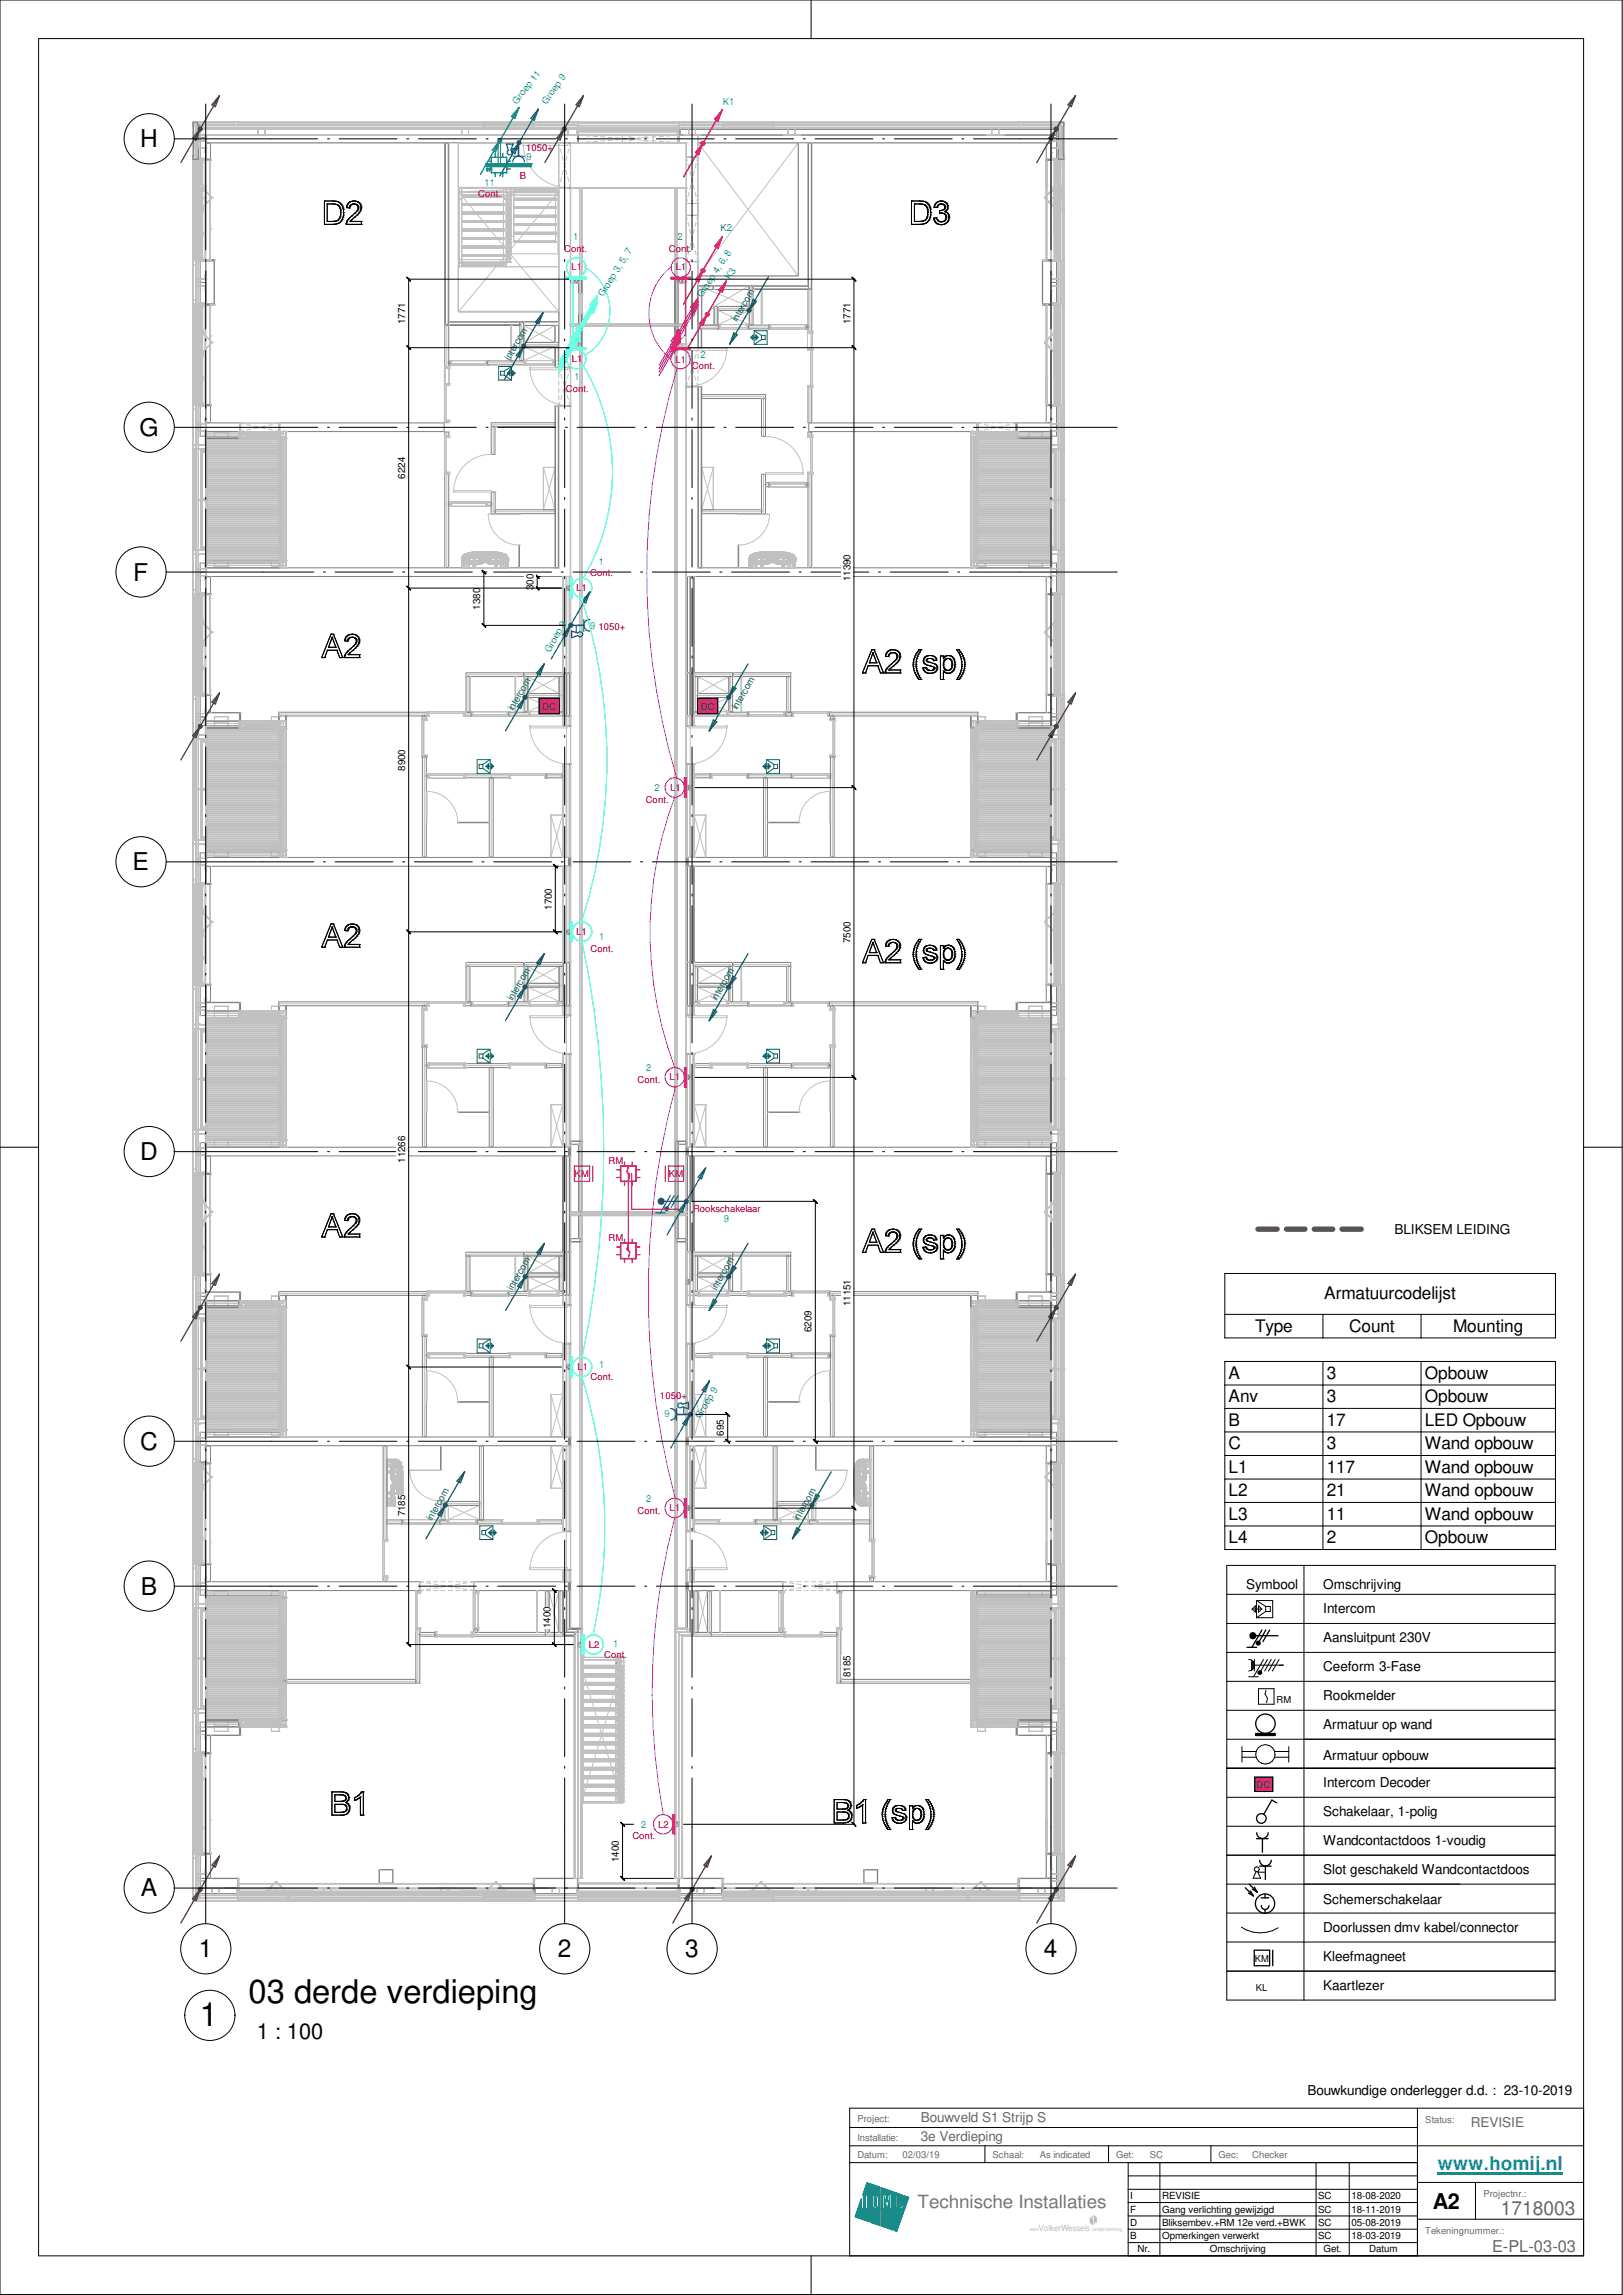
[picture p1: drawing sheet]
<svg xmlns="http://www.w3.org/2000/svg" width="420mm" height="594mm" viewBox="0 0 420 594" stroke-linecap="round" stroke-linejoin="round" font-family="sans-serif">
<defs><g id="words">
<g font-size="8.4">
<text x="64.3" y="518.6">03 derde verdieping</text>
<text x="51.8" y="524.6">1</text>
</g>
<g font-size="6.3">
<text x="36.3" y="38.1">H</text>
<text x="36.1" y="112.8">G</text>
<text x="34.5" y="150.3">F</text>
<text x="34.3" y="225.3">E</text>
<text x="36.3" y="300.3">D</text>
<text x="36.3" y="375.3">C</text>
<text x="36.4" y="412.7">B</text>
<text x="36.4" y="490.9">A</text>
<text x="51.5" y="506.6">1</text>
<text x="144.4" y="506.6">2</text>
<text x="177.4" y="506.6">3</text>
<text x="270.3" y="506.6">4</text>
</g>
<g font-size="5.6">
<text x="66.5" y="527.7">1 : 100</text>
<text x="370.9" y="571.8">A2</text>
</g>
<text font-size="5" fill="#676767" x="388.5" y="573.3">1718003</text>
<text font-size="4.9" fill="#0080ff" x="372.2" y="561.8">www.homij.nl</text>
<text font-size="4.7" fill="#767676" x="237.5" y="571.7">Technische Installaties</text>
<g font-size="4.5">
<text x="342.8" y="336.4">Armatuurcodelijst</text>
<text x="324.9" y="344.7">Type</text>
<text x="349.2" y="344.7">Count</text>
<text x="376.2" y="344.7">Mounting</text>
<text x="318.1" y="356.9">A</text>
<text x="343.5" y="356.9">3</text>
<text x="368.9" y="356.9">Opbouw</text>
<text x="318.1" y="363">Anv</text>
<text x="343.5" y="363">3</text>
<text x="368.9" y="363">Opbouw</text>
<text x="318.1" y="369.1">B</text>
<text x="343.5" y="369.1">17</text>
<text x="368.9" y="369.1">LED Opbouw</text>
<text x="318.1" y="375.1">C</text>
<text x="343.5" y="375.1">3</text>
<text x="368.9" y="375.1">Wand opbouw</text>
<text x="318.1" y="381.2">L1</text>
<text x="343.5" y="381.2">117</text>
<text x="368.9" y="381.2">Wand opbouw</text>
<text x="318.1" y="387.3">L2</text>
<text x="343.5" y="387.3">21</text>
<text x="368.9" y="387.3">Wand opbouw</text>
<text x="318.1" y="393.4">L3</text>
<text x="343.5" y="393.4">11</text>
<text x="368.9" y="393.4">Wand opbouw</text>
<text x="318.1" y="399.5">L4</text>
<text x="343.5" y="399.5">2</text>
<text x="368.9" y="399.5">Opbouw</text>
</g>
<text font-size="4.2" fill="#676767" x="386.2" y="583">E-PL-03-03</text>
<g font-size="3.5">
<text x="361" y="319.4">BLIKSEM LEIDING</text>
<text x="322.6" y="411.4">Symbool</text>
<text x="342.6" y="411.4">Omschrijving</text>
<text x="342.6" y="417.6">Intercom</text>
<text x="342.6" y="425.1">Aansluitpunt 230V</text>
<text x="342.6" y="432.6">Ceeform 3-Fase</text>
<text x="342.6" y="440.1">Rookmelder</text>
<text x="342.6" y="447.6">Armatuur op wand</text>
<text x="342.6" y="455.5">Armatuur opbouw</text>
<text x="342.6" y="462.6">Intercom Decoder</text>
<text x="342.6" y="470.1">Schakelaar, 1-polig</text>
<text x="342.6" y="477.6">Wandcontactdoos 1-voudig</text>
<text x="342.6" y="485.1">Slot geschakeld Wandcontactdoos</text>
<text x="342.6" y="492.9">Schemerschakelaar</text>
<text x="342.6" y="500.1">Doorlussen dmv kabel/connector</text>
<text x="342.6" y="507.6">Kleefmagneet</text>
<text x="342.6" y="515.1">Kaartlezer</text>
<text x="338.5" y="542.2">Bouwkundige onderlegger d.d. : 23-10-2019</text>
</g>
<g font-size="3.5" fill="#676767">
<text x="238.4" y="549.4">Bouwveld S1 Strijp S</text>
<text x="380.7" y="550.6">REVISIE</text>
<text x="238.4" y="554.3">3e Verdieping</text>
</g>
<g font-size="2.5" fill="#0080c0">
<text x="133.8" y="27.1" transform="rotate(-52 133.8 27.1)">Groep 11</text>
<text x="141.5" y="27.1" transform="rotate(-54 141.5 27.1)">Groep 9</text>
<text x="187.1" y="27.3">K1</text>
<text x="136.3" y="41.4">9</text>
<text x="125.4" y="48">11</text>
<text x="186.5" y="59.9">K2</text>
<text x="148.4" y="62.1">1</text>
<text x="175.4" y="62.1">2</text>
<text x="156.1" y="77" transform="rotate(-58 156.1 77)">Groep 3, 5, 7</text>
<text x="181.7" y="77.3" transform="rotate(-57 181.7 77.3)">Groep 4, 6, 8</text>
<text x="189.1" y="72.5" transform="rotate(-58 189.1 72.5)">K3</text>
<text x="181.4" y="92.6">2</text>
<text x="148.7" y="98.4">1</text>
<text x="155" y="146.1">1</text>
<text x="152.8" y="162.9">9</text>
<text x="142.3" y="169" transform="rotate(-60 142.3 169)">Groep 9</text>
<text x="169.4" y="204.7">2</text>
<text x="155.2" y="243.3">1</text>
<text x="167.3" y="277.3">2</text>
<text x="187.4" y="316.4">9</text>
<text x="155.2" y="354.2">1</text>
<text x="172" y="366.8">9</text>
<text x="181.3" y="367.3" transform="rotate(-58 181.3 367.3)">Groep 9</text>
<text x="167.3" y="388.8">2</text>
<text x="158.7" y="426.2">1</text>
<text x="165.9" y="473.1">2</text>
</g>
<g font-size="2.5" fill="#f00">
<text x="136.2" y="39">1050+</text>
<text x="134.6" y="46.3">B</text>
<text x="123.8" y="51.1">Cont.</text>
<text x="146.1" y="65.2">Cont.</text>
<text x="173.2" y="65.2">Cont.</text>
<text x="147.9" y="70">L1</text>
<text x="175" y="70">L1</text>
<text x="148" y="93.8">L1</text>
<text x="174.8" y="94">L1</text>
<text x="179.1" y="95.6">Cont.</text>
<text x="146.5" y="101.5">Cont.</text>
<text x="152.8" y="149.2">Cont.</text>
<text x="149.1" y="153">L1</text>
<text x="154.9" y="163.1">1050+</text>
<text x="167.2" y="207.8">Cont.</text>
<text x="173.5" y="204.7">L1</text>
<text x="149.1" y="241.9">L1</text>
<text x="152.9" y="246.4">Cont.</text>
<text x="165.1" y="280.3">Cont.</text>
<text x="173.4" y="279.7">L1</text>
<text x="148.8" y="304.7">KM</text>
<text x="157.5" y="301.2">RM</text>
<text x="173.2" y="304.7">KM</text>
<text x="179.4" y="313.8">Rookschakelaar</text>
<text x="157.5" y="321.2">RM</text>
<text x="149.5" y="354.7">L1</text>
<text x="152.9" y="357.3">Cont.</text>
<text x="170.9" y="362.1">1050+</text>
<text x="165.1" y="391.9">Cont.</text>
<text x="173.4" y="391.2">L1</text>
<text x="152.4" y="426.6">L2</text>
<text x="156.4" y="429.3">Cont.</text>
<text x="170.4" y="473.1">L2</text>
<text x="163.7" y="476.2">Cont.</text>
</g>
<g font-size="2.5">
<text x="104.9" y="83.9" transform="rotate(-90 104.9 83.9)">1771</text>
<text x="220.1" y="83.9" transform="rotate(-90 220.1 83.9)">1771</text>
<text x="104.9" y="123.9" transform="rotate(-90 104.9 123.9)">6224</text>
<text x="138.1" y="152.8" transform="rotate(-90 138.1 152.8)">300</text>
<text x="220.1" y="150.4" transform="rotate(-90 220.1 150.4)">11390</text>
<text x="124.3" y="157.8" transform="rotate(-90 124.3 157.8)">1380</text>
<text x="104.9" y="199.5" transform="rotate(-90 104.9 199.5)">8900</text>
<text x="142.8" y="235.5" transform="rotate(-90 142.8 235.5)">1700</text>
<text x="220.1" y="244.1" transform="rotate(-90 220.1 244.1)">7500</text>
<text x="104.9" y="301" transform="rotate(-90 104.9 301)">11266</text>
<text x="220.1" y="338.1" transform="rotate(-90 220.1 338.1)">11151</text>
<text x="210.1" y="344.8" transform="rotate(-90 210.1 344.8)">6209</text>
<text x="187.4" y="371.7" transform="rotate(-90 187.4 371.7)">695</text>
<text x="104.9" y="392.6" transform="rotate(-90 104.9 392.6)">7185</text>
<text x="142.5" y="421.5" transform="rotate(-90 142.5 421.5)">1400</text>
<text x="220.1" y="434.1" transform="rotate(-90 220.1 434.1)">8185</text>
<text x="330.5" y="440.9">RM</text>
<text x="160.2" y="482" transform="rotate(-90 160.2 482)">1400</text>
<text x="324.8" y="507.8">KM</text>
<text x="325.1" y="515.3">KL</text>
<text x="292.6" y="569.3">I</text>
<text x="300.8" y="569.3">REVISIE</text>
<text x="341.2" y="569.3">SC</text>
<text x="349.8" y="569.3">18-08-2020</text>
<text x="292.6" y="572.7">F</text>
<text x="300.8" y="572.7">Gang verlichting gewijzigd</text>
<text x="341.2" y="572.7">SC</text>
<text x="349.8" y="572.7">18-11-2019</text>
<text x="292.6" y="579.6">B</text>
<text x="292.6" y="576.2">D</text>
<text x="300.8" y="579.6">Opmerkingen verwerkt</text>
<text x="300.8" y="576.2">Bliksembev.+RM 12e verd.+BWK</text>
<text x="341.2" y="576.2">SC</text>
<text x="341.2" y="579.6">SC</text>
<text x="349.8" y="576.2">05-08-2019</text>
<text x="349.8" y="579.6">18-03-2019</text>
<text x="294.5" y="583.1">Nr.</text>
<text x="313.2" y="583.1">Omschrijving</text>
<text x="342.6" y="583.1">Get.</text>
<text x="354.4" y="583.1">Datum</text>
</g>
<g font-size="2.5" fill="#008040">
<text x="190.8" y="83.4" transform="rotate(-60 190.8 83.4)">intercom</text>
<text x="132" y="93.4" transform="rotate(-60 132 93.4)">intercom</text>
<text x="132.8" y="184.1" transform="rotate(-60 132.8 184.1)">intercom</text>
<text x="140.4" y="183.7">DC</text>
<text x="181.4" y="183.7">DC</text>
<text x="190.8" y="183.8" transform="rotate(-60 190.8 183.8)">intercom</text>
<text x="132.7" y="259.1" transform="rotate(-60 132.7 259.1)">intercom</text>
<text x="185.5" y="259.1" transform="rotate(-60 185.5 259.1)">intercom</text>
<text x="132.8" y="334.1" transform="rotate(-60 132.8 334.1)">intercom</text>
<text x="185.5" y="334.1" transform="rotate(-60 185.5 334.1)">intercom</text>
<text x="111.7" y="393.8" transform="rotate(-60 111.7 393.8)">intercom</text>
<text x="206.7" y="393.8" transform="rotate(-60 206.7 393.8)">intercom</text>
<text x="325.3" y="462.7">DC</text>
</g>
<g font-size="2.5" fill="#676767">
<text x="222" y="549.2">Project:</text>
<text x="369" y="549.5">Status:</text>
<text x="222" y="554.2">Installatie:</text>
<text x="222" y="558.7">Datum:</text>
<text x="233.6" y="558.6">02/03/19</text>
<text x="257" y="558.7">Schaal:</text>
<text x="269.2" y="558.6">As indicated</text>
<text x="289" y="558.7">Get:</text>
<text x="297.7" y="558.6">SC</text>
<text x="315.5" y="558.7">Gec:</text>
<text x="324.2" y="558.6">Checker</text>
<text x="384" y="568.7">Projectnr.:</text>
<text x="369" y="578.2">Tekeningnummer.:</text>
</g>
<text font-size="2.2" fill="#bababa" x="268.9" y="577.6">VolkerWessels</text>
<text font-size="1.4" fill="#bababa" x="282.7" y="577.6">onderneming</text>
</g></defs>
<g fill="none" stroke="#c0c0c0" stroke-width=".26">
<path d="M53.3 37h.1M53.3 35h.1M53.3 37h218.8M53.3 35h218.8M53.3 35v76.7M149.5 37h.1M149.5 35h.1M149.5 35v2M161.1 37h.1M161.1 35h.1M161.1 35v2M169.1 37h.1"/>
<path d="M169.1 35h.1M169.1 35v2M175.8 37h.1M175.8 35h.1M175.8 35v2M180.7 35h.1M180.7 37h.1M180.7 37l26 34.5M180.7 35v2M206.7 37h.1M206.7 37l-26 34.5M206.7 37v34.5"/>
<path d="M207.3 37h.1M207.3 35h.1M207.3 35v37.1M209.2 37h.1M209.2 37v37M272.1 37h.1M272.1 35h.1M272.1 35v76.7M118.1 49.7h.1M118.1 49.7v31.7M118.7 49.7l26 31M144.7 49.7l-26 31"/>
<path d="M180.7 71.5h.1M180.7 74h.1M180.7 71.5v2.5M180.7 71.5h26M180.7 74h28.5M184.9 79.3h.1M184.9 79.3v4.9M184.9 79.3h9.1M194 74h.1M194 72.1h.1M194 79.3h.1M194 72.1v7.2"/>
<path d="M194 72.1h13.3M206.7 71.5h.1M207.3 72.1h.1M209.2 74h.1M118.1 81.4h.1M118.1 81.4h26.6M135.6 89.7h.1M135.6 93.3h.1M135.6 89.7h8.1M135.6 89.7v3.6M135.6 93.3h8.1M135.7 84.2h.1"/>
<path d="M135.7 88.6h.1M135.7 84.2l8 4.4M135.7 84.2h8M135.7 84.2v4.4M135.7 88.6h8M143.7 84.2h.1M143.7 88.6h.1M143.7 89.7h.1M143.7 93.3h.1M143.7 84.2l-8 4.4M143.7 84.2v4.4M143.7 89.7v3.6"/>
<path d="M144.7 81.4h.1M180.7 84.2h.1M180.7 84.2h4.2M184.9 84.2h.1M185.8 80.4h.1M185.8 84h.1M185.8 80.4h8.2M185.8 80.4v3.6M185.8 84h8.2M194 80.4h.1M194 84h.1M194 80.4v3.6"/>
<path d="M53.3 111.7h.1M53.3 111.7h20.7M74 111.7h.1M74 111.7v35.3M251.4 111.7h.1M251.4 111.7h20.7M251.4 111.7v35.3M272.1 111.7h.1M140.7 121h.1M140.7 132h.1M140.7 121h3M140.7 132h3"/>
<path d="M140.7 121v11M143.7 121h.1M143.7 132h.1M143.7 121v11M181.7 121h.1M181.7 132h.1M181.7 121h3M181.7 121v11M181.7 132h3M184.7 121h.1M184.7 132h.1M184.7 121v11"/>
<path d="M53.3 147h.1M53.3 147v39.7M53.3 147h20.7M74 147h.1M251.4 147h.1M251.4 147h20.7M272.1 147h.1M272.1 147v39.7M136.7 175.1h.1M136.7 179.5h.1M136.7 175.1h8M136.7 179.5h8"/>
<path d="M136.7 175.1v4.4M144.7 175.1h.1M144.7 179.5h.1M144.7 175.1v4.4M180.7 175.1h.1M180.7 179.5h.1M180.7 175.1v4.4M180.7 175.1h8M180.7 179.5h8M188.7 175.1h.1M188.7 179.5h.1M188.7 175.1v4.4"/>
<path d="M53.3 186.7h.1M53.3 186.7h20.7M74 186.7h.1M74 186.7v35.3M136.7 180.6h.1M136.7 184.2h.1M136.7 180.6v3.6M136.7 180.6h8.1M136.7 184.2h8.1M144.8 184.2h.1M144.8 180.6h.1M144.8 180.6v3.6"/>
<path d="M180.6 180.6h.1M180.6 184.2h.1M180.6 180.6h8.1M180.6 180.6v3.6M180.6 184.2h8.1M188.7 180.6h.1M188.7 184.2h.1M188.7 180.6v3.6M251.4 186.7h.1M251.4 186.7v35.3M251.4 186.7h20.7M272.1 186.7h.1"/>
<path d="M142.6 211h.1M142.6 211v11M142.6 211h3M145.6 211h.1M145.6 211v11M179.7 211h.1M179.7 211v11M179.7 211h3M182.7 211h.1M182.7 211v11M53.3 222h.1M53.3 222v39.7"/>
<path d="M53.3 222h20.7M74 222h.1M142.6 222h.1M142.6 222h3M145.6 222h.1M179.7 222h.1M179.7 222h3M182.7 222h.1M251.4 222h.1M251.4 222h20.7M272.1 222h.1M272.1 222v39.7"/>
<path d="M136.7 250.1h.1M136.7 254.6h.1M136.7 255.5h.1M136.7 259.2h.1M136.7 250.1v4.5M136.7 255.5v3.7M136.7 250.1h8M136.7 254.6h8M136.7 255.5h8.1M136.7 259.2h8.1M144.7 250.1h.1M144.7 254.6h.1"/>
<path d="M144.7 250.1v4.5M144.8 259.2h.1M144.8 255.5h.1M144.8 255.5v3.7M180.6 255.5h.1M180.6 259.2h.1M180.6 255.5v3.7M180.6 255.5h8.1M180.6 259.2h8.1M180.7 250.1h.1M180.7 254.6h.1M180.7 250.1v4.5"/>
<path d="M180.7 250.1h8M180.7 254.6h8M188.7 250.1h.1M188.7 254.6h.1M188.7 259.2h.1M188.7 255.5h.1M188.7 250.1v4.5M188.7 255.5v3.7M53.3 261.7h.1M53.3 261.7h20.7M74 261.7h.1M74 261.7v35.3"/>
<path d="M251.4 261.7h.1M251.4 261.7v35.3M251.4 261.7h20.7M272.1 261.7h.1M53.3 297h.1M53.3 297v39.7M53.3 297h20.7M74 297h.1M142.6 286h.1M142.6 297h.1M142.6 297h3M142.6 286v11"/>
<path d="M142.6 286h3M145.6 286h.1M145.6 297h.1M145.6 286v11M179.7 286h.1M179.7 297h.1M179.7 297h3M179.7 286v11M179.7 286h3M182.7 297h.1M182.7 286h.1M182.7 286v11"/>
<path d="M251.4 297h.1M251.4 297h20.7M272.1 297h.1M272.1 297v39.7M53.3 336.7h.1M53.3 336.7h20.7M74 336.7h.1M74 336.7v35.3M136.7 325.1h.1M136.7 329.5h.1M136.7 330.5h.1M136.7 334.2h.1"/>
<path d="M136.7 325.1v4.4M136.7 330.5v3.7M136.7 325.1h8M136.7 329.5h8M136.7 330.5h8.1M136.7 334.2h8.1M144.7 325.1h.1M144.7 329.5h.1M144.7 325.1v4.4M144.8 334.2h.1M144.8 330.5h.1M144.8 330.5v3.7"/>
<path d="M180.6 330.5h.1M180.6 334.2h.1M180.6 330.5v3.7M180.6 330.5h8.1M180.6 334.2h8.1M180.7 325.1h.1M180.7 329.5h.1M180.7 325.1v4.4M180.7 325.1h8M180.7 329.5h8M188.7 325.1h.1M188.7 329.5h.1"/>
<path d="M188.7 334.2h.1M188.7 330.5h.1M188.7 325.1v4.4M188.7 330.5v3.7M251.4 336.7h.1M251.4 336.7v35.3M251.4 336.7h20.7M272.1 336.7h.1M53.3 372h.1M53.3 372v39.7M53.3 372h20.7M74 372h.1"/>
<path d="M142.6 374.2h.1M142.6 361h.1M142.6 372h.1M142.6 372h3M142.6 374.2h3M142.6 361v11M142.6 374.2v11M142.6 361h3M145.6 374.2h.1M145.6 361h.1M145.6 372h.1M145.6 361v11"/>
<path d="M145.6 374.2v11M179.7 374.2h.1M179.7 361h.1M179.7 372h.1M179.7 372h3M179.7 374.2h3M179.7 361v11M179.7 374.2v11M179.7 361h3M182.7 374.2h.1M182.7 372h.1M182.7 361h.1"/>
<path d="M182.7 361v11M182.7 374.2v11M251.4 372h.1M251.4 372h20.7M272.1 372h.1M272.1 372v39.7M116.1 389.7h.1M116.1 393.4h.1M116.1 389.7h8.1M116.1 393.4h8.1M116.1 389.7v3.7M124.2 389.7h.1"/>
<path d="M124.2 393.4h.1M124.2 389.7v3.7M142.6 385.2h.1M142.6 385.2h3M145.6 385.2h.1M179.7 385.2h.1M179.7 385.2h3M182.7 385.2h.1M201.2 389.7h.1M201.2 393.4h.1M201.2 389.7h8.1M201.2 389.7v3.7"/>
<path d="M201.2 393.4h8.1M209.3 389.7h.1M209.3 393.4h.1M209.3 389.7v3.7M53.3 411.7h.1M53.3 411.7h20.7M74 411.7h.1M74 411.7v35.3M142.2 411.7h.1M142.2 411.7h2.5M142.2 411.7v10.9M144.7 411.7h.1"/>
<path d="M144.7 411.7v10.9M180.7 411.7h.1M180.7 411.7v10.9M180.7 411.7h2.5M183.2 411.7h.1M183.2 411.7v10.9M251.4 411.7h.1M251.4 411.7v35.3M251.4 411.7h20.7M272.1 411.7h.1M142.2 422.6h.1M142.2 422.6h2.5"/>
<path d="M144.7 422.6h.1M150.5 431.2h.1M150.5 431.2l10.6 35.5M150.5 431.2h10.6M150.5 431.2v35.5M161.1 431.2h.1M161.1 431.2l-10.6 35.5M161.1 431.2v35.5M180.7 422.6h.1M180.7 422.6h2.5M183.2 422.6h.1M53.3 447h.1"/>
<path d="M53.3 447v41.7M53.3 447h20.7M74 447h.1M251.4 447h.1M251.4 447h20.7M272.1 447h.1M272.1 447v41.7M150.5 466.7h.1M150.5 466.7h10.6M161.1 466.7h.1M53.3 488.7h.1M53.3 488.7h218.8"/>
<path d="M272.1 488.7h.1"/>
</g>
<path d="M53.3 35h218.8v2h-218.8z" fill="#fff"/>
<path d="M53.3 35h96.2v2h-96.2zM177.7 37h-1.9v-2h96.3v2h-91.4" fill="none" stroke="#808080" stroke-width=".26"/>
<g fill="none" stroke="#c0c0c0" stroke-width=".26">
<path d="M53.3 37h.1M53.3 35h.1M149.5 37h.1M149.5 35h.1M149.5 35l1.4 .1M149.5 35v.6M149.5 36.4v.6M149.5 35h1.4M149.5 37h1.4M150.9 36.8l-1.4 .2M151.7 35.1l1.1 .1M151.7 35h1.1"/>
<path d="M151.7 37h1.1M152.8 36.7l-1.1 .1M153.6 35.3h1.1M153.6 35h1M153.6 37h1M154.7 36.6l-1.1 .1M155.4 35h1.1M155.4 37h1.1M155.5 35.4l1.1 .1M156.6 36.4l-1.1 .1M157.4 35h1.1M157.4 37h1.1"/>
<path d="M157.4 35.6h1.1M158.5 36.3l-1.1 .1M159.3 35.7l1.1 .1M159.3 35h1.1M159.3 37h1.1M160.4 36.1l-1.1 .1M161.2 35.9h1.1M161.2 35h1.1M161.2 37h1.1M162.3 36l-1.1 .1M163.1 36l1.1 .1M163.1 35h1.1"/>
<path d="M163.1 37h1.1M164.2 35.9h-1.1M165 36.1l1.1 .1M165 35h1.1M165 37h1.1M166.1 35.7l-1.1 .1M166.8 36.3l1.1 .1M166.9 35h1.1M166.9 37h1.1M167.9 35.6h-1.1M168.7 36.4l1.1 .1M168.8 35h1.1"/>
<path d="M168.8 37h1.1M169.8 35.4l-1.1 .1M170.6 36.6l1.1 .1M170.6 35h1.1M170.6 37h1.1M171.7 35.3h-1.1M172.6 36.7l1.1 .1M172.6 35h1.1M172.6 37h1.1M173.7 35.1l-1.1 .1M174.4 36.8l1.4 .2M174.5 35h1.3"/>
<path d="M174.5 37h1.3M175.8 37h.1M175.8 35h.1M175.8 35l-1.4 .1M175.8 35v.6M175.8 36.4v.6M272.1 37h.1M272.1 35h.1"/>
</g>
<path d="M53.3 109.5h61.7v2.2h-61.7z" fill="#fff"/>
<path d="M53.3 109.5h8.7v2.2h-8.7zM72.4 109.5h42.6v2.2h-42.6z" fill="none" stroke="#808080" stroke-width=".26"/>
<path d="M53.3 111.7h.1M53.3 109.5h.1M62 111.7h.1M62 109.5h.1M72.4 111.7h.1M72.4 109.5h.1M115 111.7h.1M115 109.5h.1" fill="none" stroke="#c0c0c0" stroke-width=".26"/>
<path d="M53.3 147h94.4v2.2h-94.4z" fill="#fff"/>
<path d="M144.7 147h-91.4v2.2h94.4v-2.2" fill="none" stroke="#808080" stroke-width=".26"/>
<path d="M53.3 149.2h.1M53.3 147h.1M147.7 149.2h.1" fill="none" stroke="#c0c0c0" stroke-width=".26"/>
<path d="M177.7 147h94.4v2.2h-94.4z" fill="#fff"/>
<path d="M177.7 147v2.2h94.4v-2.2h-91.4" fill="none" stroke="#808080" stroke-width=".26"/>
<path d="M177.7 149.2h.1M272.1 149.2h.1M272.1 147h.1" fill="none" stroke="#c0c0c0" stroke-width=".26"/>
<path d="M53.3 222h93.9v2.2h-93.9z" fill="#fff"/>
<path d="M53.3 222h93.9v2.2h-93.9z" fill="none" stroke="#808080" stroke-width=".26"/>
<path d="M53.3 224.2h.1M53.3 222h.1M147.2 224.2h.1M147.2 222h.1" fill="none" stroke="#c0c0c0" stroke-width=".26"/>
<path d="M178.2 222h93.9v2.2h-93.9z" fill="#fff"/>
<path d="M178.2 222h93.9v2.2h-93.9z" fill="none" stroke="#808080" stroke-width=".26"/>
<path d="M178.2 224.2h.1M178.2 222h.1M272.1 224.2h.1M272.1 222h.1" fill="none" stroke="#c0c0c0" stroke-width=".26"/>
<path d="M53.3 297h93.9v2.2h-93.9z" fill="#fff"/>
<path d="M53.3 297h93.9v2.2h-93.9z" fill="none" stroke="#808080" stroke-width=".26"/>
<path d="M53.3 299.2h.1M53.3 297h.1M147.2 299.2h.1M147.2 297h.1" fill="none" stroke="#c0c0c0" stroke-width=".26"/>
<path d="M178.2 297h93.9v2.2h-93.9z" fill="#fff"/>
<path d="M178.2 297h93.9v2.2h-93.9z" fill="none" stroke="#808080" stroke-width=".26"/>
<path d="M178.2 299.2h.1M178.2 297h.1M272.1 299.2h.1M272.1 297h.1" fill="none" stroke="#c0c0c0" stroke-width=".26"/>
<path d="M53.3 372h93.9v2.2h-93.9z" fill="#fff"/>
<path d="M53.3 372h93.9v2.2h-93.9z" fill="none" stroke="#808080" stroke-width=".26"/>
<path d="M53.3 374.2h.1M53.3 372h.1M147.2 374.2h.1M147.2 372h.1" fill="none" stroke="#c0c0c0" stroke-width=".26"/>
<path d="M178.2 372h93.9v2.2h-93.9z" fill="#fff"/>
<path d="M178.2 372h93.9v2.2h-93.9z" fill="none" stroke="#808080" stroke-width=".26"/>
<path d="M178.2 374.2h.1M178.2 372h.1M272.1 374.2h.1M272.1 372h.1" fill="none" stroke="#c0c0c0" stroke-width=".26"/>
<path d="M53.3 409.4h93.9v2.3h-93.9z" fill="#fff"/>
<path d="M53.3 409.4h55.4v2.3h-55.4zM122.7 409.4h24.5v2.3h-24.5z" fill="none" stroke="#808080" stroke-width=".26"/>
<path d="M53.3 411.7h.1M53.3 409.4h.1M108.7 411.7h.1M108.7 409.4h.1M122.7 411.7h.1M122.7 409.4h.1M147.2 411.7h.1M147.2 409.4h.1" fill="none" stroke="#c0c0c0" stroke-width=".26"/>
<path d="M178.2 409.4h93.9v2.3h-93.9z" fill="#fff"/>
<path d="M178.2 409.4h24.4v2.3h-24.4zM216.7 409.4h55.4v2.3h-55.4z" fill="none" stroke="#808080" stroke-width=".26"/>
<g fill="none" stroke="#c0c0c0" stroke-width=".26">
<path d="M108.7 409.4l.9 .2M108.7 409.4v.8M108.7 411v.7M108.7 409.4h.9M108.7 411.7h.9M109.6 411.6l-.9 .1M110.4 409.4h1.1M110.4 411.7h1.1M110.4 409.7l1.1 .2M111.5 411.3l-1.1 .1M112.3 409.4h1.1M112.3 411.7h1.1"/>
<path d="M112.3 410l1.1 .2M113.4 411l-1.1 .1M114.2 410.3l1.1 .2M114.2 409.4h1.1M114.2 411.7h1.1M115.3 410.6l-1.1 .2M116.1 410.6l1 .2M116.1 409.4h1.1M116.1 411.7h1.1M117.1 410.3l-1 .2M117.9 411l1.1 .1M118 409.4h1.1"/>
<path d="M118 411.7h1.1M119 410l-1.1 .2M119.8 411.3l1.1 .1M119.8 409.4h1.1M119.8 411.7h1.1M120.9 409.7l-1.1 .2M121.7 411.6l1 .1M121.8 409.4h.9M121.8 411.7h.9M122.7 409.4l-1 .2M122.7 409.4v.8M122.7 411v.7"/>
<path d="M178.2 411.7h.1M178.2 409.4h.1M202.6 411.7h.1M202.6 409.4h.1M202.6 409.4h1M202.6 411.7h1M202.6 409.4l1 .2M202.6 409.4v.8M202.6 411v.7M203.6 411.6l-1 .1M204.3 409.4h1.1M204.3 411.7h1.1"/>
<path d="M204.4 409.7l1.1 .2M205.5 411.3l-1.1 .1M206.2 409.4h1.1M206.2 411.7h1.1M206.3 410l1.1 .2M207.4 411l-1.1 .1M208.2 409.4h1.1M208.2 411.7h1.1M208.2 410.3l1.1 .2M209.3 410.6l-1.1 .2M210.1 409.4h1.1M210.1 411.7h1.1"/>
<path d="M210.1 410.6l1.1 .2M211.2 410.3l-1.1 .2M211.9 411l1.1 .1M212 409.4h1.1M212 411.7h1.1M213 410l-1.1 .2M213.8 411.3l1.1 .1M213.9 409.4h1.1M213.9 411.7h1.1M214.9 409.7l-1.1 .2M215.7 411.6l1 .1M215.8 409.4h.9"/>
<path d="M215.8 411.7h.9M216.7 411.7h.1M216.7 409.4h.1M216.7 409.4l-1 .2M216.7 409.4v.8M216.7 411v.7M272.1 411.7h.1M272.1 409.4h.1"/>
</g>
<path d="M206.7 37h2.5v34.5h-2.5z" fill="#fff"/>
<path d="M206.7 71.5v-34.5h2.5v34.5" fill="none" stroke="#808080" stroke-width=".26"/>
<path d="M206.7 37h.1M209.2 37h.1M206.7 71.5h.1" fill="none" stroke="#c0c0c0" stroke-width=".26"/>
<path d="M180.7 71.5h28.5v2.5h-28.5z" fill="#fff"/>
<path d="M206.7 71.5h-26v2.5h28.5v-2.5" fill="none" stroke="#808080" stroke-width=".26"/>
<path d="M180.7 71.5h.1M180.7 74h.1M209.2 74h.1" fill="none" stroke="#c0c0c0" stroke-width=".26"/>
<path d="M177.7 37h3v110h-3z" fill="#fff"/>
<path d="M177.7 37v3.6h3v-3.6M177.7 52.7h3v3.1h-3zM177.7 67.7h3v22.4h-3zM177.7 147v-46.9h3v46.9" fill="none" stroke="#808080" stroke-width=".26"/>
<g fill="none" stroke="#c0c0c0" stroke-width=".26">
<path d="M177.7 37h.1M180.7 37h.1M177.7 40.6h.1M177.7 52.7h.1M177.7 55.8h.1M180.7 55.8h.1M180.7 52.7h.1M180.7 40.6h.1M177.7 67.7h.1M180.7 67.7h.1M177.7 90.1h.1M180.7 90.1h.1"/>
<path d="M177.7 100.1h.1M180.7 100.1h.1M180.7 147h.1"/>
</g>
<path d="M144.7 48.6h3v98.4h-3z" fill="#fff"/>
<path d="M144.7 48.6h3v46.5h-3zM144.7 147v-41.9h3v41.9" fill="none" stroke="#808080" stroke-width=".26"/>
<g fill="none" stroke="#c0c0c0" stroke-width=".26">
<path d="M144.7 37l.2 .8M144.7 37v.6M144.7 38.4v1.1M144.7 37h1.1M145.1 38.6l.3 1.1M146.6 37h1.1M147.2 38.6l-.2 1.1M147.7 37l-.3 .8M147.7 37v.6M147.7 38.4v1.1M144.7 48.6h.1M144.7 48.6h1.1"/>
<path d="M144.7 40.3v1.1M144.7 42.3v1.1M144.7 44.2v1.1M144.7 46.1v1.1M144.7 48v.6M144.9 47.8l-.2 .8M145.4 45.9l-.3 1.1M145.5 40.4l.3 1.1M145.8 44.1l-.3 1.1M146 42.3l.3 1.1M146.3 42.3l-.3 1.1M146.5 44.1l.3 1.1"/>
<path d="M146.6 48.6h1.1M146.8 40.4l-.3 1.1M147 45.9l.2 1.1M147.4 47.8l.3 .8M147.7 48.6h.1M147.7 40.3v1.1M147.7 42.3v1.1M147.7 44.2v1.1M147.7 46.1v1.1M147.7 48v.6M177.7 40.6l.2 1.1M177.7 40.6h1.1"/>
<path d="M177.7 52.7h1.1M177.7 40.6v.9M177.7 42.3v1.1M177.7 44.2v1.1M177.7 46.1v1.1M177.7 48v1.1M177.7 49.9v1.1M177.7 51.8v.9M177.7 55.8v.8M177.7 57.4v1.1M177.7 59.3v1.1M177.7 55.8l.2 1"/>
<path d="M177.7 55.8h1.1M177.9 51.6l-.2 1.1M178.1 42.4l.3 1.1M178.1 57.5l.3 1.1M178.4 49.8l-.3 1.1M178.6 44.3l.2 1M178.6 59.4l.2 1.1M178.8 48l-.2 1M179 46.1l.3 1.1M179.3 46.1l-.3 1.1M179.5 48l.2 1M179.6 40.6h1.1"/>
<path d="M179.6 52.7h1.1M179.6 55.8h1.1M179.7 44.3l-.2 1M179.7 59.4l-.2 1.1M180 49.8l.2 1.1M180.2 42.4l-.2 1.1M180.2 57.5l-.2 1.1M180.4 51.6l.3 1.1M180.7 40.6l-.3 1.1M180.7 40.6v.9M180.7 42.3v1.1M180.7 44.2v1.1"/>
<path d="M180.7 46.1v1.1M180.7 48v1.1M180.7 49.9v1.1M180.7 51.8v.9M180.7 55.8v.8M180.7 57.4v1.1M180.7 59.3v1.1M180.7 55.8l-.3 1M177.7 61.2v1.1M177.7 63.1v1.1M177.7 65v1.1M177.7 66.9v.8"/>
<path d="M177.7 67.7h1.1M177.9 66.8l-.2 .9M178.4 64.9l-.3 1.1M178.8 63.1l-.2 1M179 61.2l.3 1.1M179.3 61.2l-.3 1.1M179.5 63.1l.2 1M179.6 67.7h1.1M180 64.9l.2 1.1M180.4 66.8l.3 .9M180.7 61.2v1.1M180.7 63.1v1.1"/>
<path d="M180.7 65v1.1M180.7 66.9v.8M144.7 95.1h.1M144.7 95.1v.8M144.7 96.7v1.1M144.7 98.6v1.1M144.7 95.1l.2 1M144.7 95.1h1.1M145.2 96.9l.3 1M145.8 98.7l.2 1M146.6 95.1h1.1M146.6 98.7l-.3 1"/>
<path d="M147.2 96.9l-.4 1M147.7 95.1h.1M147.7 95.1v.8M147.7 96.7v1.1M147.7 98.6v1.1M147.7 95.1l-.3 1M144.7 105.1h.1M144.7 100.5v1.1M144.7 102.4v1.1M144.7 104.3v.8M144.7 105.1h1.1M144.9 104.1l-.2 1"/>
<path d="M145.5 102.3l-.3 1.1M146 100.5l-.2 1.1M146.3 100.5l.3 1.1M146.6 105.1h1.1M146.8 102.3l.4 1.1M147.4 104.1l.3 1M147.7 105.1h.1M147.7 100.5v1.1M147.7 102.4v1.1M147.7 104.3v.8M144.7 147h.1"/>
</g>
<path d="M209.4 109.5h62.7v2.2h-62.7z" fill="#fff"/>
<path d="M209.4 109.5h43.5v2.2h-43.5zM263.3 109.5h8.8v2.2h-8.8z" fill="none" stroke="#808080" stroke-width=".26"/>
<g fill="none" stroke="#c0c0c0" stroke-width=".26">
<path d="M177.7 90.1l.3 1M177.7 90.1h1.1M177.7 90.1v.8M177.7 91.7v1.1M177.7 93.6v1.1M177.7 95.5v1.1M177.7 97.4v1.1M177.7 99.3v.8M178 99.1l-.3 1M178.2 91.9l.3 1M178.5 97.3l-.3 1M178.7 93.7l.4 1"/>
<path d="M179.1 95.5l-.4 1M179.3 95.5l.3 1M179.6 93.7l-.3 1M179.6 90.1h1.1M179.8 97.3l.3 1M180.1 91.9l-.3 1M180.4 99.1l.3 1M180.7 90.1l-.3 1M180.7 90.1v.8M180.7 91.7v1.1M180.7 93.6v1.1M180.7 95.5v1.1"/>
<path d="M180.7 97.4v1.1M180.7 99.3v.8M62 109.5h1M62 111.7h1M62 109.5l1.1 .2M62 109.5v.7M62 111v.7M63.1 111.5l-1.1 .2M63.8 109.5h1.1M63.8 111.7h1.1M63.9 109.9l1.1 .2M65 111.1l-1.1 .2"/>
<path d="M65.7 109.5h1.1M65.7 111.7h1.1M65.7 110.3l1.1 .2M66.8 110.7l-1.1 .2M67.6 109.5h1.1M67.6 111.7h1.1M67.6 110.7l1.1 .2M68.7 110.3l-1.1 .2M69.5 111.1l1 .2M69.5 109.5h1.1M69.5 111.7h1.1M70.5 109.9l-1 .2"/>
<path d="M71.3 111.5l1.1 .2M71.4 109.5h1M71.4 111.7h1M72.4 109.5l-1.1 .2M72.4 109.5v.7M72.4 111v.7M177.7 100.1h1.1M179.6 100.1h1.1M209.4 111.7h.1M209.4 109.5h.1M252.9 111.7h.1M252.9 109.5h.1"/>
<path d="M252.9 109.5l1.1 .2M252.9 109.5v.7M252.9 111v.7M252.9 109.5h1M252.9 111.7h1M254 111.5l-1.1 .2M254.7 109.5h1.1M254.7 111.7h1.1M254.8 109.9l1.1 .2M255.9 111.1l-1.1 .2M256.6 110.3l1.1 .2M256.6 109.5h1.1"/>
<path d="M256.6 111.7h1.1M257.7 110.7l-1.1 .2M258.5 110.7l1.1 .2M258.5 109.5h1.1M258.5 111.7h1.1M259.6 110.3l-1.1 .2M260.3 111.1l1.1 .2M260.4 109.5h1.1M260.4 111.7h1.1M261.4 109.9l-1.1 .2M262.2 111.5l1.1 .2M262.3 109.5h1"/>
<path d="M262.3 111.7h1M263.3 111.7h.1M263.3 109.5h.1M263.3 109.5l-1.1 .2M263.3 109.5v.7M263.3 111v.7M272.1 111.7h.1M272.1 109.5h.1"/>
</g>
<path d="M53.3 486.2h8.2v2.5h-8.2z" fill="#fff"/>
<path d="M53.3 486.2h8.2v2.5h-8.2z" fill="none" stroke="#808080" stroke-width=".34"/>
<path d="M53.3 488.7h.1M53.3 486.2h.1M61.5 486.2h.1M61.5 488.7h.1" fill="none" stroke="#c0c0c0" stroke-width=".26"/>
<path d="M263.8 486.2h8.3v2.5h-8.3z" fill="#fff"/>
<path d="M263.8 486.2h8.3v2.5h-8.3z" fill="none" stroke="#808080" stroke-width=".34"/>
<path d="M263.8 488.7h.1M263.8 486.2h.1M272.1 486.2h.1M272.1 488.7h.1" fill="none" stroke="#c0c0c0" stroke-width=".26"/>
<path d="M138.3 486.2h11.2v2.5h-11.2z" fill="#fff"/>
<path d="M138.3 486.2h11.2v2.5h-11.2z" fill="none" stroke="#808080" stroke-width=".34"/>
<path d="M138.3 488.7h.1M138.3 486.2h.1M149.5 486.2h.1M149.5 488.7h.1" fill="none" stroke="#c0c0c0" stroke-width=".26"/>
<path d="M175.8 486.2h11.2v2.5h-11.2z" fill="#fff"/>
<path d="M175.8 486.2h11.2v2.5h-11.2z" fill="none" stroke="#808080" stroke-width=".34"/>
<path d="M175.8 488.7h.1M175.8 486.2h.1M187 486.2h.1M187 488.7h.1" fill="none" stroke="#c0c0c0" stroke-width=".26"/>
<path d="M98.2 484h3.5v3.5h-3.5z" fill="#fff"/>
<path d="M98.2 484h3.5v3.5h-3.5z" fill="none" stroke="#808080" stroke-width=".34"/>
<path d="M98.2 487.5h.1M98.2 484h.1M101.7 484h.1M101.7 487.5h.1" fill="none" stroke="#c0c0c0" stroke-width=".26"/>
<path d="M223.6 484h3.6v3.5h-3.6z" fill="#fff"/>
<path d="M223.6 484h3.6v3.5h-3.6z" fill="none" stroke="#808080" stroke-width=".34"/>
<path d="M223.6 487.5h.1M223.6 484h.1M227.2 484h.1M227.2 487.5h.1" fill="none" stroke="#c0c0c0" stroke-width=".26"/>
<path d="M53.3 447h8.7v2.2h-8.7z" fill="#fff"/>
<path d="M53.3 447h8.7v2.2h-8.7z" fill="none" stroke="#808080" stroke-width=".34"/>
<path d="M53.3 449.2h.1M53.3 447h.1M62 447h.1M62 449.2h.1" fill="none" stroke="#c0c0c0" stroke-width=".26"/>
<path d="M263.3 447h8.8v2.2h-8.8z" fill="#fff"/>
<path d="M263.3 447h8.8v2.2h-8.8z" fill="none" stroke="#808080" stroke-width=".34"/>
<path d="M263.3 449.2h.1M263.3 447h.1M272.1 447h.1M272.1 449.2h.1" fill="none" stroke="#c0c0c0" stroke-width=".26"/>
<path d="M53.3 334.5h8.7v2.2h-8.7z" fill="#fff"/>
<path d="M53.3 334.5h8.7v2.2h-8.7z" fill="none" stroke="#808080" stroke-width=".34"/>
<path d="M53.3 336.7h.1M53.3 334.5h.1M62 334.5h.1M62 336.7h.1" fill="none" stroke="#c0c0c0" stroke-width=".26"/>
<path d="M263.3 334.5h8.8v2.2h-8.8z" fill="#fff"/>
<path d="M263.3 334.5h8.8v2.2h-8.8z" fill="none" stroke="#808080" stroke-width=".34"/>
<path d="M263.3 336.7h.1M263.3 334.5h.1M272.1 334.5h.1M272.1 336.7h.1" fill="none" stroke="#c0c0c0" stroke-width=".26"/>
<path d="M53.3 259.5h8.7v2.2h-8.7z" fill="#fff"/>
<path d="M53.3 259.5h8.7v2.2h-8.7z" fill="none" stroke="#808080" stroke-width=".34"/>
<path d="M53.3 259.5h.1M62 259.5h.1M53.3 261.7h.1M62 261.7h.1" fill="none" stroke="#c0c0c0" stroke-width=".26"/>
<path d="M263.3 259.5h8.8v2.2h-8.8z" fill="#fff"/>
<path d="M263.3 259.5h8.8v2.2h-8.8z" fill="none" stroke="#808080" stroke-width=".34"/>
<path d="M263.3 259.5h.1M272.1 259.5h.1M263.3 261.7h.1M272.1 261.7h.1" fill="none" stroke="#c0c0c0" stroke-width=".26"/>
<path d="M53.3 184.5h8.7v2.2h-8.7z" fill="#fff"/>
<path d="M53.3 184.5h8.7v2.2h-8.7z" fill="none" stroke="#808080" stroke-width=".34"/>
<path d="M53.3 186.7h.1M53.3 184.5h.1M62 184.5h.1M62 186.7h.1" fill="none" stroke="#c0c0c0" stroke-width=".26"/>
<path d="M263.3 184.5h8.8v2.2h-8.8z" fill="#fff"/>
<path d="M263.3 184.5h8.8v2.2h-8.8z" fill="none" stroke="#808080" stroke-width=".34"/>
<path d="M263.3 186.7h.1M263.3 184.5h.1M272.1 184.5h.1M272.1 186.7h.1" fill="none" stroke="#c0c0c0" stroke-width=".26"/>
<path d="M53.3 67.5h2.2v11.2h-2.2z" fill="#fff"/>
<path d="M53.3 67.5h2.2v11.2h-2.2z" fill="none" stroke="#808080" stroke-width=".34"/>
<path d="M53.3 67.5h.1M53.3 78.7h.1M55.5 67.5h.1M55.5 78.7h.1" fill="none" stroke="#c0c0c0" stroke-width=".26"/>
<path d="M269.9 67.5h2.2v11.2h-2.2z" fill="#fff"/>
<path d="M269.9 67.5h2.2v11.2h-2.2z" fill="none" stroke="#808080" stroke-width=".34"/>
<g fill="none" stroke="#c0c0c0" stroke-width=".26">
<path d="M116.2 37h.1M116.2 35h64.5M116.2 37v46.3M116.2 37h2.5M118.7 37h.1M118.7 37v43.7M180.7 35h.1M180.7 35v49.2M118.1 49.7h.1M118.1 49.7h26.6M118.1 49.7v31.7M118.7 49.7h.1"/>
<path d="M118.7 48.6h.1M118.7 48.6h26M144.7 49.7h.1M144.7 48.6h.1M144.7 48.6v34.7M269.9 67.5h.1M269.9 78.7h.1M272.1 67.5h.1M272.1 78.7h.1M116.2 83.3h.1M116.2 83.3h28.5M118.1 81.4h.1"/>
<path d="M118.1 81.4h26.6M118.7 80.7h.1M118.7 80.7h26M144.7 83.3h.1M144.7 80.7h.1M144.7 81.4h.1M136.7 175.1l8 4.4M144.7 175.1l-8 4.4M180.7 175.1l8 4.4M188.7 175.1l-8 4.4M136.7 180.6l8.1 3.6M144.8 180.6l-8.1 3.6"/>
<path d="M180.6 180.6l8.1 3.6M188.7 180.6l-8.1 3.6M136.7 255.5l8.1 3.7M136.7 250.1l8 4.5M144.7 250.1l-8 4.5M144.8 255.5l-8.1 3.7M180.6 255.5l8.1 3.7M180.7 250.1l8 4.5M188.7 255.5l-8.1 3.7M188.7 250.1l-8 4.5M136.7 330.5l8.1 3.7M136.7 325.1l8 4.4"/>
<path d="M144.7 325.1l-8 4.4M144.8 330.5l-8.1 3.7M180.6 330.5l8.1 3.7M180.7 325.1l8 4.4M188.7 330.5l-8.1 3.7M188.7 325.1l-8 4.4M142.6 374.2l3 11M145.6 374.2l-3 11M179.7 374.2l3 11M182.7 374.2l-3 11M116.1 389.7l8.1 3.7M124.2 389.7l-8.1 3.7"/>
<path d="M201.2 389.7l8.1 3.7M209.3 389.7l-8.1 3.7M142.2 411.7l2.5 10.9M144.7 411.7l-2.5 10.9M180.7 411.7l2.5 10.9M183.2 411.7l-2.5 10.9"/>
</g>
<path d="M116.2 37h2.5v43.7h-2.5z" fill="#fff"/>
<path d="M116.2 80.7v-43.7h2.5v43.7" fill="none" stroke="#808080" stroke-width=".26"/>
<path d="M116.2 37h.1M118.7 37h.1M118.7 80.7h.1" fill="none" stroke="#c0c0c0" stroke-width=".26"/>
<path d="M116.2 80.7h28.5v2.6h-28.5z" fill="#fff"/>
<g fill="none" stroke="#808080" stroke-width=".26">
<path d="M51.4 32.5h.1M51.4 32.5v8.9l-.1-.1M51.4 32.5l-.4-.8h-1v9.5h1.4M51.8 35.6h1.5M53.3 37h1.2v4.2h-1.2v-6.2h-1.5v6h1.5M115.3 37v47.2M147 37h.7zM147.1 37h.1M147.5 37h.1M149.6 34l.1 3zM210.1 37v37.9M272.1 35v6.2h-1.3v-4.2h1.3"/>
<path d="M272.1 35.6h1.4M273.5 35h-97.5v-1.5h97.5v7.5h-1.4M274 32.5h.1M274 32.5l.4-.8h1v9.5l-1.5 .2 .1-.2M274 32.5v8.7M52.3 41.4h2.2zM147 48.6h.7zM147.1 48.6h.1M147.5 48.6h.1M270.8 41.4h2.2zM51.3 67.4h.1zM51.3 78.8l.1 .1z"/>
<path d="M51.8 67.7h1.5v10.8h-1.5zM51.8 73.1h1.5M52.3 67.3l3.2 .1zM52.3 78.8l3.2 .2zM147.7 72.4h.9M148.6 72.3v1h1.1M148.7 72.3v1M148.7 73.2h1.1M148.8 72.3h.1M148.8 72.3v.9M148.8 72.3h-1.1v.9h.9M148.8 73h.8"/>
<path d="M149.5 72.3h.1M149.5 72.3v.7M149.5 72.3h1.2v11.5h-.9l-.1-11.5M149.6 72.3v.9M149.7 72.4h.8M149.8 76.1h.9M150.5 72.3v11.5M174.8 72.3v11.5M174.8 72.4h.8M175.6 73.2h.1M175.6 72.3v11.5h-.9v-11.5h1.2M175.7 72.3v1"/>
<path d="M175.9 72.3h.1M175.9 72.3v.9M175.9 73h.7M176.5 72.3h.1M176.5 72.3v.7M176.5 72.3h1.1v.9h-1.9M176.6 72.3v.9M176.7 72.3v1h-1.1M176.7 72.4h.9M180.7 74.9h13.3M181.7 74.9v9.3M184.7 74v.9"/>
<path d="M185.8 79.3v4.9M194 74h.9v10h-.9v-10h-13.3v10.2h5.4v.9h-5.3v-.9M194 79.3h-9.1v4.9M194.9 74.8h15.2M194.9 74.9h15.2M194.9 74.1h14.4M209.3 74.8v-37.8h.8v48.9h-.9v-11M269.9 67.3l3.1 .1zM269.9 78.8l3.1 .2zM272.1 67.7h1.4v10.8h-1.4zM272.1 73.1h1.4M273.9 67.4h.1z"/>
<path d="M273.9 78.7l.1 .2zM115.1 84.2h19.5M115.3 84.1h19.3M116 84.1v-47.1h-.9v57.9h1.1v-10.7M116 83.4h19.6M116.2 80.7v2.6h28.5M116.2 93.4h.3v1h-.3M118.7 80.7h26v7.9h-9.1M126.2 93.4h9.5v1h-9.5zM135.6 83.3v10h-1v-9.9M135.6 84.2h9.1M143.7 84.2v4.4"/>
<path d="M143.7 89.7v5.4h.8v-5.4M143.7 93.4h-.2v1h.2M143.8 89.7v5.4M144.6 88.6v1.1h-9M147 95.1l.7 .1zM148.6 89.1h1M148.7 89.1v.9M148.7 89.2h.8M148.8 90h.1M148.8 89.2h.7M148.8 89.2v.8M149.5 90h.1"/>
<path d="M149.5 89.1v.9M149.6 88.9v1.1M149.7 88.9h-1.1v1.1h.2M149.8 89.1h.7M149.8 81.1h.9M150.5 84.5l.2 5.3v-5.3h-.9l-.1 5.5h-.2M174.8 89.1h.8M174.8 84.5l-.1 5.3v-5.3h.9v5.5h.3M175.6 88.9h1.1v1.1h-.2M175.7 89.1h1M175.7 88.9v1.1M175.9 90h.1"/>
<path d="M175.9 89.2h.7M175.9 89.1v.9M175.9 89.2h.6M176.5 90h.1M176.5 89.2v.8M176.6 89.1v.9M177.7 90.1l.7 .1zM177.7 100l.7 .1zM180.8 85.1v5h.9v-5M181.5 85.1v5M185.8 80.4h8.2M193.8 84.2h5.3v.9h-5.3z"/>
<path d="M209.2 84.2h-.3v.9h.3M51.3 104.9h.1zM51.8 110.6h1.5M52.3 104.8l2.2 .1zM53.3 105.2h-1.5v7.7h10v-1.2h-8.5M53.3 109.4h1.2v-4.4h-1.2v7.9M53.3 113.4l8.5 .1zM62.1 113.3l.1 .1zM62.1 109.5l.2 2.9zM72.2 109.5l.1 2.9zM72.3 113.3v.1zM72.6 114h.3v9.2h-.3z"/>
<path d="M73.3 113.4l.7 .1zM115.1 109.2h1.1v.2h-1.1zM115.1 111.8h1.1v1.1h-1.1zM127.2 110.4h16.5M143.7 109.4h-16.5v8.2h.9v-7.2M143.7 105.1h.8v41.9h-.8zM143.8 105.1v41.9M147 105l.7 .1zM180.8 100.1h.9v46.9h-.9zM181.5 100.1v46.9M181.7 103.2h16.5M181.7 102.2h16.5v10.8h-1.1v-9.8"/>
<path d="M209.2 100.2h.9v9.2h-.9zM209.2 111.8h.9v1.1h-.9zM251.4 113.4l.7 .1zM252.4 114h.3v9.2h-.3zM253 113.3l.1 .1zM253.1 109.5l.1 2.9zM263.1 109.5l.1 2.9zM263.1 113.3l.1 .1zM263.5 113.4l8.6 .1zM270.8 104.8l2.2 .1zM272.1 109.4h-1.3v-4.4h1.3v7.9M272.1 105.2h1.4v7.7h-10v-1.2h8.6"/>
<path d="M272.1 110.6h1.4M273.9 104.9h.1zM115.1 122.6h1.1v24.3h-1.1zM116.2 130h.3v1h-.3M127.2 130h-1v1h1M128.2 133v-5.6h-1v5.6h16.5M128.2 132h15.5M134.4 133.1h.1M134.5 133.1h.1M181.7 133h16.5v-10.2h-1.1v10.2M181.7 132h15.4M191.1 133.1h.1"/>
<path d="M191.2 133.1h.1M198.2 125h.9v1h-.9M209.2 122.6h.9v24.3h-.9zM209.2 125h-.3v1h.3M51.3 153.8h.1zM51.8 148.1h1.5M53.3 147h19.2v-1.2h-20.7v7.7h1.5M53.3 145.2h19l-19.1 .1v-1.6l.1 1.6M53.3 145.8v7.9h1.2v-4.4h-1.2M74 145.2v1.8l.1-1.9h-.8l.8 .1M134.4 141.1l.1 5.8zM146.7 152.7h1"/>
<path d="M146.8 151.6v1.1M146.8 151.8h.9M146.8 152.5h.9M146.9 151.8v.7M146.9 151.9h.8M147.7 151.9v-.3h-1v1.2h1v-.3M147.7 151.9h.1M147.7 152.5h.1M177.7 149.2h.9v36.1h-.9zM177.8 149.2v36.1M177.9 149.2v36.1M179.5 149.2v36.1h-.8v-36.1h1v25"/>
<path d="M179.6 149.2v35h1v-9.1M191.1 141.1l.1 5.8zM251.2 145.2l.9-.1h-.9v1.9l.2-1.8M270.8 153.8l2.2 .1zM272.1 145.2h-19.2l19.3 .1v-1.6l-.1 1.6M272.1 145.8v7.9h-1.3v-4.4h1.3M272.1 147h-19.2v-1.2h20.6v7.7h-1.4M272.1 148.1h1.4M273.9 153.8h.1zM51.3 179.8l.1 .2zM120.6 175.1h15v-.9h-15v10.2M121.7 175.1v9.3"/>
<path d="M135.7 175.1h10.1M136.7 175.1v9.1h-1v-10h10.1v10h-1v-9.1M136.7 179.5h8.1M145.9 174.2h.7v11.1h-.7zM146.7 174.2h1v11.1h-1zM147.4 174.2v11.1M147.5 174.2v11.1M177.7 174.2h.9M178.7 174.2h11v10h-1v-9.1M179.6 175.1h10.1M180.6 179.5h8.1M203.7 175.1v9.3"/>
<path d="M204.7 175.1h-14.9v-.9h14.9v10.2M270.8 179.7l2.2 .2zM273.9 179.8l.1 .2zM51.8 185.6h1.5M53.3 184.4h1.2v-4.4h-1.2v7.9M53.3 180.2h-1.5v7.7h10v-1.2h-8.5M53.3 188.4l8.5 .1zM62.1 188.3h.1M62.1 184.5l.2 2.9zM62.1 186.7h.2M72.2 184.4h38.4v.9h-38.4zM72.2 185.4l.1 2z"/>
<path d="M72.2 186.7h.1M72.3 188.3h.1M72.6 198.2h.1M72.6 189h.1M72.6 198.2h.3M72.6 189h.3M72.6 189v9.2M72.9 189h.1M72.9 198.2h.1M72.9 189v9.2M74 185.3v3.2M74.1 185.3v3.2h-.8l.7-.1"/>
<path d="M109.3 185.3v.8h1.1v-.8M109.3 195.9h1.1v26h-1.1zM120.4 184.4h1.6v.9h-1.6zM131.7 184.4h5.1v.9h-5.1zM136.7 180.6h8.1M144.6 184.4h1.2v.9h-1.2zM147 187.8l.7 .2zM147 197.7l.7 .2zM177.7 187.8l.7 .2zM177.7 197.7l.7 .2zM179.6 184.4h1.1v.9h-1.1zM180.6 180.6h8.1"/>
<path d="M188.5 184.4h5.1v.9h-5.1zM203.4 184.4h1.6v.9h-1.6zM214.7 184.4h38.5v.9h-38.5zM215 185.3v.8h.9v-.8M215 195.9h.9v26h-.9zM251.2 185.3v3.2h.9l-.7-.1M251.4 185.3v3.2M252.4 198.2h.1M252.4 189h.1M252.4 198.2h.3M252.4 189v9.2M252.4 189h.3"/>
<path d="M252.7 189h.1M252.7 198.2h.1M252.7 189v9.2M253.1 188.3h.1M253.1 185.4l.1 2zM253.1 186.6h.1M263.1 184.5l.1 2.9zM263.1 186.6h.1M263.1 188.4h.1M263.5 188.4l8.6 .1zM272.1 184.4h-1.3v-4.4h1.3v7.9M272.1 180.2h1.4v7.7h-10v-1.2h8.6"/>
<path d="M272.1 185.6h1.4M110.4 200.4h.3v.9h-.3M118.4 212.9l8.2 .1zM120.4 200.4h11.3v.9h-11.3zM126.7 201.3v20.6h1v-20.6M141.4 200.4h4.1v.9h-4.1zM177.6 203.5h.9M177.7 203.4h.9M177.7 204.3h.8M178.4 203.6h-.8l.1-.3h.9v1.2h-.9l-.1-.3h.8M178.4 203.5v.8M178.5 203.4v1.1"/>
<path d="M179.8 200.4h4.1v.9h-4.1zM193.7 200.4h11.2v.9h-11.2zM197.7 201.3v20.6h1v-20.6M198.8 212.9l8.1 .1zM215 200.4h-.3v.9h.3M51.3 228.7l.1 .2zM51.8 223.1h1.5M52.3 228.9h2.2zM53.3 222h19.2v-1.2h-20.7v7.7h1.5M53.3 220.3l-.1-1.6v1.6h19.1M53.3 220.8v7.9h1.2v-4.4h-1.2M53.3 220.2l19 .1"/>
<path d="M72.3 220.3h.1M73.3 220l.8 .2zM147.4 222h.3v2.2h-.3zM147.5 222v2.2M177.7 224.2h.9v36.1h-.9v-38.3h.2v38.3M177.8 222v38.3M179.5 224.2v36.1h-.8v-36.1h1v24.9M179.6 224.2v35h1v-9.1M251.2 220l.9 .2zM252.9 220.3h.1M252.9 220.3h19.3v-1.6l-.1 1.6M270.8 228.9h2.2z"/>
<path d="M272.1 220.8v7.9h-1.3v-4.4h1.3M272.1 222h-19.2v-1.2h20.6v7.7h-1.4M272.1 220.2l-19 .1M272.1 223.1h1.4M273.9 228.8l.1 .1zM51.3 254.8l.1 .1zM53.3 255.2h-1.5v7.7h10v-1.2h-8.5M53.3 259.4h1.2v-4.4h-1.2v7.9M62.1 259.5l.2 2.9zM72.2 259.3h38.4v1h-38.4zM120.4 259.3h1.6v1h-1.6zM120.6 250.1h15v-1h-15v10.2"/>
<path d="M121.7 250.1v9.2M131.7 259.3h5.1v1h-5.1zM135.7 250.1h10.1M136.7 250.1v9.1h-1v-10.1h10.1v10.1h-1v-9.1M136.7 254.6h8.1M136.7 255.5h8.1M144.6 259.3h1.2v1h-1.2zM145.9 249.1h.7v11.2h-.7zM146.7 249.1h1v11.2h-1zM146.7 241.7h1M146.8 240.6v1.1M146.8 240.7h.9"/>
<path d="M146.9 240.7v.9M146.9 240.9h.8M146.9 240.9h.8v-.3h-1v1.2h1v-.3l-.9 .1M147.4 249.1v11.2M147.5 249.1v11.2M177.7 249.1h.9M178.7 249.1h11v10.1h-1v-9.1M179.6 259.3h1.1v1h-1.1zM179.6 250.1h10.1M180.6 254.6h8.1M180.6 255.5h8.1M188.5 259.3h5.1v1h-5.1z"/>
<path d="M203.4 259.3h1.6v1h-1.6zM203.7 250.1v9.2M204.7 250.1h-14.9v-1h14.9v10.2M214.7 259.3h38.5v1h-38.5zM263.1 259.5l.1 2.9zM270.8 254.8h2.2zM272.1 259.4h-1.3v-4.4h1.3v7.9M272.1 255.2h1.4v7.7h-10v-1.2h8.6M273.9 254.8l.1 .1zM51.8 260.6h1.5M53.3 263.4l-.1 1.8v-1.8h8.6l-8.5 .1M62.1 263.3h.1"/>
<path d="M62.1 261.7h.2M72.2 260.4l.1 2zM72.2 261.7h.1M72.3 263.3h.1M72.6 263.9h.1M72.6 263.9v9.3h.3v-9.3M72.6 263.9h.3M72.9 263.9h.1M74 260.3v3.2M74.1 260.3v3.2h-.8l.7-.1M109.3 260.3v.9h1.1v-.9M109.3 270.9h1.1v26h-1.1z"/>
<path d="M110.4 275.3h.3v1.1h-.3M120.4 275.3h11.3v1.1h-11.3zM126.7 276.4v20.5h1v-20.5M141.4 275.3h4.1v1.1h-4.1zM147 262.8l.7 .1zM147 272.8l.7 .1zM177.6 279.2h.1M177.6 278.6h.1M177.6 279.2h.8M177.6 278.6h.9M177.7 262.8l.7 .1zM177.7 272.8l.7 .1z"/>
<path d="M177.7 278.6v-.3h.9v1.1h-.9v-.2M177.7 278.4h.9M177.7 279.3h.8M178.4 278.6v.7M178.5 278.4v1M179.8 275.3h4.1v1.1h-4.1zM193.7 275.3h11.2v1.1h-11.2zM197.7 276.4v20.5h1v-20.5M215 260.3v.9h.9v-.9M215 270.9h.9v26h-.9zM215 275.3h-.3v1.1h.3M251.2 260.3v3.2h.9l-.7-.1"/>
<path d="M251.4 260.3v3.2M252.4 263.9h.1M252.4 263.9v9.3h.3v-9.3M252.4 263.9h.3M252.7 263.9h.1M253.1 263.3h.1M253.1 260.4l.1 2zM253.1 261.6h.1M263.1 261.6h.1M263.1 263.4h.1M272.1 263.4l.1 1.8v-1.8h-8.7l8.6 .1M272.1 260.6h1.4"/>
<path d="M51.8 298.1h1.5M53.3 295.8v7.9h1.2v-4.4h-1.2M53.3 297h19.2v-1.2h-20.7v7.7h1.5M53.3 295.3l-.1-1.6v1.6h19.1M53.3 295.1l19 .2M72.3 295.3h.1M73.3 295.1h.8zM118.4 287.9l8.2 .1zM145.8 299.2v35h-1v-9.1M145.9 299.2v36.1h.7v-36.1h-1v24.9M147.5 297v38.3M147.7 299.2h-1v36.1h1v-38.3h-.3v38.3"/>
<path d="M147.7 295.5h3M149.8 296.2v17.4h.9v-18.2h-3v.8h2.8M150.5 295.5v18.1M174.8 295.4v18.2M174.8 295.5h2.8M175.6 295.5v18.1h-.9v-18.2h2.9v.8h-2M177.7 299.2h.9v24.9h-.9v-27.1h.2v27.1M177.8 297v27.1M179.5 299.2v24.9M179.6 299.2v35h1v-9.1M198.8 287.9l8.1 .1zM251.2 295.1h.9z"/>
<path d="M252.9 295.3h.1M252.9 295.3h19.3v-1.6l-.1 1.6M272.1 295.8v7.9h-1.3v-4.4h1.3M272.1 297h-19.2v-1.2h20.6v7.7h-1.4M272.1 295.1l-19 .2M272.1 298.1h1.4M51.3 303.7l.1 .1zM52.3 303.8l2.2 .2zM150.5 314.7v6.7M174.8 314.7v6.7M270.8 303.8l2.2 .1zM273.9 303.7l.1 .1z"/>
<path d="M51.3 329.9h.1zM51.8 335.6h1.5M53.3 330.2h-1.5v7.7h10v-1.2h-8.5M53.3 334.4h1.2v-4.4h-1.2v7.9M53.3 338.4l8.5 .1zM62.1 338.3h.1M62.1 336.7h.2M62.1 334.5l.2 2.9zM72.2 335.4l.1 2zM72.2 334.3h38.4v1h-38.4zM72.2 336.7h.1M72.3 338.3h.1"/>
<path d="M72.6 339h.1M72.6 339v9.2h.3v-9.2M72.6 339h.3M72.9 339h.1M74 335.3v3.2M74.1 335.3v3.2h-.8l.7-.1M109.3 335.3v.8h1.1v-.8M120.4 334.3h1.6v1h-1.6zM120.6 325.1h15v-1h-15v10.2M121.7 325.1v9.2M131.7 334.3h5.1v1h-5.1zM135.7 325.1h10.1"/>
<path d="M136.7 329.5h8.1M136.7 330.5h8.1M144.6 334.3h1.2v1h-1.2zM146.6 324.1h-10.9v10.1h1v-9.1M146.7 324.1h1M147 337.8l.7 .1zM147.7 321.4h3M147.7 320.6h2.8M149.8 320.6v-5.9h.9v6.8h-3M174.7 321.4h2.9M174.8 320.6h2.8M175.6 320.6v-5.9h-.9v6.8h2.9"/>
<path d="M177.6 332.1h.8M177.7 337.8l.7 .1zM177.7 331.4h.9M177.7 332.3h.8M178.4 331.5v.8M178.5 331.5h-.9l.1-.2h.9v1.1h-.9l-.1-.3h.8M178.5 331.4v1M179.6 334.3h1.1v1h-1.1zM179.6 325.1h10.1M179.7 324.1v-24.9h-1v24.9h11v10.1h-1v-9.1M180.6 329.5h8.1M180.6 330.5h8.1"/>
<path d="M188.5 334.3h5.1v1h-5.1zM203.4 334.3h1.6v1h-1.6zM203.7 325.1v9.2M204.7 325.1h-14.9v-1h14.9v10.2M214.7 334.3h38.5v1h-38.5zM215 335.3v.8h.9v-.8M251.2 335.3v3.2h.9l-.7-.1M251.4 335.3v3.2M252.4 339h.1M252.4 339v9.2h.3v-9.2M252.4 339h.3M252.7 339h.1"/>
<path d="M253.1 338.3h.1M253.1 335.4l.1 2zM253.1 336.6h.1M263.1 336.6h.1M263.1 334.5l.1 2.9zM263.1 338.3h.1M263.5 338.4l8.6 .1zM270.8 329.8l2.2 .1zM272.1 334.4h-1.3v-4.4h1.3v7.9M272.1 330.2h1.4v7.7h-10v-1.2h8.6M272.1 335.6h1.4M273.9 329.9h.1z"/>
<path d="M109.3 345.9h1.1v26h-1.1zM110.4 350.4h.3v.9h-.3M120.4 350.4h11.3v.9h-11.3zM126.7 351.3v20.6h1v-20.6M141.4 350.4h4.1v.9h-4.1zM146.7 354.3h1M146.8 353.4h.9M146.8 353.3v1M146.8 354.2h.9M146.9 353.4v.8M146.9 353.5h.8M146.9 353.6h.8v-.3h-1v1.2h1v-.3h-.8"/>
<path d="M147 347.7l.7 .2zM177.7 347.7l.7 .2zM179.8 350.4h4.1v.9h-4.1zM193.7 350.4h11.2v.9h-11.2zM197.7 351.3v20.6h1v-20.6M215 345.9h.9v26h-.9zM215 350.4h-.3v.9h.3M51.3 378.8h.1zM51.8 373.1h1.5M52.3 378.8l2.2 .1zM53.3 370.2h19M53.3 372h19.2v-1.2h-20.7v7.7h1.5"/>
<path d="M53.3 370.2l-.1-1.5v1.5h19.1M53.3 370.8v7.9h1.2v-4.4h-1.2M72.3 370.2h.1M73.3 370.1l.8 .1zM99.2 374.3h1v24.3h-1zM114 374.4l.2 6.1zM118.4 362.8l8.2 .2zM147.4 372h.3v2.2h-.3zM147.5 372v2.2M177.7 372h.2v2.2h-.2zM177.8 372v2.2M198.8 362.8l8.1 .2z"/>
<path d="M211.2 374.4v6.1zM225.2 374.3h.9v24.3h-.9zM251.2 370.1l.9 .1zM252.9 370.2h.1M252.9 370.2h19.3v-1.5l-.1 1.5M270.8 378.8l2.2 .1zM272.1 370.8v7.9h-1.3v-4.4h1.3M272.1 372h-19.2v-1.2h20.6v7.7h-1.4M272.1 370.2h-19M272.1 373.1h1.4M273.9 378.8h.1zM100.2 393.4h3.9v1.1h-3.9"/>
<path d="M113.9 393.4h1.9v1.1h-1.9zM114 388.5l.2 .1zM123.5 393.4h6.2v1.1h-6.2zM124.2 393.4v-19.1h1v19.1M124.2 388.7h-9.1v1h9.1M139.4 393.4h6.1v1.1h-6.1zM147 396.4l.7 .1zM177.6 390.7h.1M177.6 390.7h.8M177.6 390.1h.9M177.7 396.4l.7 .1zM177.7 389.9h.9"/>
<path d="M177.7 390.8h.8M178.4 390.1h-.8l.1-.3h.9v1.1h-.9v-.2M178.4 390.1v.7M178.5 389.9v1M179.8 393.4h6.1v1.1h-6.1zM195.6 393.4h6.2v1.1h-6.2zM200.2 393.4v-19.1h1v19.1M201.2 388.7h8.9v1h-8.9M209.5 393.4h2v1.1h-2zM211.2 388.5h.1M225.2 398.5h.9M225.2 393.4h-4v1.1h4"/>
<path d="M51.3 404.8l.1 .1zM51.8 410.6h1.5M52.3 404.7l2.2 .1zM53.2 413.4l.1 1.6zM53.3 405.2h-1.5v7.7h20.7v-1.2h-19.2M53.3 409.4h1.2v-4.4h-1.2v7.9M74 413.5v-1.8l.1 1.9h-.8l.8-.1M99.2 408.3h1v1.1h-1zM107.7 411.8h1v.2h-1zM122.7 411.7h1v.3h-1zM147 406.3l.7 .1zM147.5 409.4v12.2"/>
<path d="M147.7 411.7h-1v10.8h2.9v-.7M177.7 411.7h.9v10.8h-.7v-13.1h-.2l.1 12.2M177.7 406.3l.7 .1zM177.8 409.4l.1 12.4M178.7 411.7h.8v11.6h-.8zM201.7 411.7h.9v.3h-.9zM216.7 411.8h1v.2h-1zM225.2 408.3h.9v1.1h-.9zM251.2 413.5l.9 .1h-.9v-1.9l.2 1.8M252.9 413.4h.1M252.9 413.4h19.3v1.6l-.1-1.6M253.1 413.4l19 .1"/>
<path d="M270.8 404.7l2.2 .1zM272.1 409.4h-1.3v-4.4h1.3v7.9M272.1 405.2h1.4v7.7h-20.6v-1.2h19.2M272.1 410.6h1.4M273.9 404.8l.1 .1zM72.6 435h.1M72.6 423.7h.1M72.6 435h.3M72.6 423.7v11.3M72.6 423.7h.3M72.9 435h.1M72.9 423.7h.1"/>
<path d="M72.9 423.7v11.3M74.1 435.4h-.8h.8M74.1 435h-.8l.8 .1M107.7 434.7h-33.6v1h34.6v-13.9h-1v13.9M108.7 422.6h3.9v.9h-3.9M122.7 422.6v-.8h1v.8M142.2 422.6v-10.8h-1v11.7M144.7 422.6v-10.8h1v11.7h-23.3v-.9h23.3M145.9 422.6h2.9v.7h-2.9M146.6 422.6v-10.9h-.7v11.8l2.7-.1M147.5 421.5l3 .1h-3.1M147.7 421.5v-12.1h-.3v12.4"/>
<path d="M148.8 423.3l-2.9 .1M149.6 425.3h1.1M149.8 425.3v1M149.8 426.2h.9M149.8 425.4h.9M149.9 425.4v.8M149.9 425.4v.6h.8h-.8M150.4 421.6l-3.7 .2M150.7 425.4v-.2h-1.1v1.1h1.1v-.3M150.7 425.4h.1M159.4 430.4h.7v.1h-.7zM159.4 431.2h.7z"/>
<path d="M159.4 432.3l.7 .1zM159.4 433.4l.7 .1zM159.4 434.5l.7 .1zM159.4 435.6l.7 .1zM159.4 436.7l.7 .1zM159.4 437.8l.7 .1zM159.4 438.9l.7 .1zM159.4 440l.7 .1zM179.7 422.6h23.2v.9h-23.2v-11.7h1v10.8M183.2 422.6v-10.8h.9v11.7M201.7 422.6v-.7h.9v.7M216.7 422.6h-4v.9h4"/>
<path d="M217.7 434.7h33.5v1h-34.5v-13.9h1v13.9M251.2 435h.9l-.9 .1M251.2 435.4h.9h-.9M252.4 435h.1M252.4 423.7h.1M252.4 435h.3M252.4 423.7v11.3M252.4 423.7h.3M252.7 435h.1M252.7 423.7h.1M252.7 423.7v11.3M51.8 448.1h1.5"/>
<path d="M52.3 453.8l2.2 .1zM53.3 447h8.5v-1.2h-10v7.7h1.5M53.3 445.2h8.5l-8.6 .1v-1.8l.1 1.8M53.3 445.8v7.9h1.2v-4.4h-1.2M62.1 445.3h.1M62.2 446.3l.1 2.9zM62.2 447h.1M72.3 445.3h.1M72.3 446.9h1.7l-1.8 .1v-.7l.1 .7M72.6 444.7h.1M72.6 444.7v-9.3h.3v9.3M72.6 444.7h.3"/>
<path d="M72.9 444.7h.1M73.3 445.2l.8 .1zM159.4 441.1l.7 .1zM159.4 442.2l.7 .1zM251.2 445.2l.9 .1zM252.4 444.7h.1M252.4 444.7v-9.3h.3v9.3M252.4 444.7h.3M252.7 444.7h.1M253.1 445.3h.1M253.1 446.9h-1.7l1.8 .1v-.7l-.1 .7M263.1 446.3v2.9z"/>
<path d="M263.1 447.1h.1M263.1 445.3h.1M270.8 453.8l2.2 .1zM272.1 445.2h-8.6l8.7 .1v-1.8l-.1 1.8M272.1 445.8v7.9h-1.3v-4.4h1.3M272.1 447h-8.6v-1.2h10v7.7h-1.4M272.1 448.1h1.4M52.3 479.8h2.2zM174.6 472.5h.1M174.6 471.9h.1M174.6 472.5h.8M174.6 471.9h1"/>
<path d="M174.7 471.9v-.3h1v1.2h-1v-.3M174.7 472.7h.9M174.7 471.8h1M175.4 471.9v.6M175.4 471.9v.8M175.6 471.8v1M270.8 479.8h2.2zM51.8 486.2h1.5M53.3 480.2h-1.5v10h9.5v-1.5h-9.5M53.3 486.2h1.2v-6.2h-1.2v8.7M138.1 486.2l.1 3.5zM138.5 488.7h10.8v1.5h-10.8z"/>
<path d="M149.6 486.2l.1 3.5zM175.6 486.2l.1 3.5zM176 488.7h10.8v1.5h-10.8zM187.2 486.2v3.5zM272.1 486.2h-1.3v-6.2h1.3v8.7M272.1 480.2h1.4v10h-9.5v-1.5h9.5M272.1 486.2h1.4"/>
</g>
<g fill="none" stroke="#c0c0c0" stroke-width=".26">
<path d="M50 32.6h.1M50 31.7h.1M50 31.7v22.6M50 32.6l.1 .1M50 31.7h1M50 31.7l.9 .9M50.1 32.7h.1M50.1 32.7v21.6M50.1 32.7l-.1 21.6M50.1 32.7l-.1 7.6M50.7 32.4v8.8l.1-8.7M50.7 32.4l-.7 8.8"/>
<path d="M50.7 32.4l.1 .1M50.7 32.4h.6M50.8 32.5v21.8l.1-21.7M50.8 32.5h.6M50.8 32.5l-.8 21.8M50.8 32.5v83.7M50.9 32.6v21.7l.5-21.2M50.9 32.6l.5 .5M50.9 32.6h.5M51 31.7h.1M51 31.7l.4 .8M51 31.7l-.3 .7"/>
<path d="M51 31.7l-.2 .8M51 31.8h.1M51 31.8l.4 .7M51 31.8l-.3 .6M51 31.8l.3 .6M51 31.7v.1M51.1 31.7h.1M51.1 31.7h74M51.1 31.7l.4 .7M51.1 31.8h.1M51.1 31.8h223.1M51.3 32.4l.1 .1"/>
<path d="M51.3 32.4l-.5 .1M51.4 33.1h.1M51.4 32.5h.1M51.4 36.5h.1M51.4 38.4h.1M51.4 32.5v96.8M51.4 32.5l-.6 8.7M51.4 36.5h1.9M51.4 38.4h1.9M51.4 32.6v.5M51.4 32.5v.6M51.4 32.5v.1"/>
<path d="M51.4 32.5l-.5 .1M51.5 33.1h.1M51.5 32.8h.1M51.5 32.4h.1M51.5 32.5h222.4M51.5 32.4h98.1M51.5 32.4v.7M51.5 32.6h222.4M51.5 33.1h222.4M51.8 33.5h.1M51.8 35h.1M51.8 35.6h.1"/>
<path d="M51.8 35h97.5M51.8 33.5h97.5M51.8 33.5v1.5M53.2 35.3h.1M53.2 36.5h.1M53.2 38.4h.1M53.2 39.5h.1M53.2 35.3v1.2M53.2 38.4v1.1M53.3 35.3h.1M53.3 38.4h.1M53.3 39.5h.1"/>
<path d="M53.3 36.5h.1M53.3 35h.1M53.3 35.6h.1M53.3 37h.1M53.3 35v6M54.5 37h.1M60.5 31.8h.1M60.6 31.7h.1M60.6 31.8h.1M60.6 31.7v.1M60.6 31.7l-.1 .1M61.6 31.8h.1"/>
<path d="M61.6 31.7h.1M61.6 31.7v.1M65.6 35h.1M65.6 34.8h.1M65.6 34.8h1.2M65.6 34.8v.2M66.8 35h.1M66.8 34.8h.1M66.8 33.1h.1M66.8 33.1v1.9M68.6 35h.1M68.6 33.1h.1"/>
<path d="M68.6 34.8h.1M68.6 34.8h1.2M68.6 33.1v1.9M69.8 34.8h.1M69.8 35h.1M69.8 34.8v.2M115.1 37h.1M115.3 37h.1M116 37h.1M116.2 37v46.3M118.3 35h.1M118.3 34.8h.1"/>
<path d="M118.3 34.8h1.2M118.3 34.8v.2M118.7 37h.1M118.7 37h26M118.7 37v11.5M119.5 35h.1M119.5 34.8h.1M119.5 33.1h.1M119.5 33.1v1.9M121.3 35h.1M121.3 33.1h.1M121.3 34.8h.1"/>
<path d="M121.3 34.8h1.2M121.3 33.1v1.9M122.5 34.8h.1M122.5 35h.1M122.5 34.8v.2M125.1 33.1h.1M125.1 32.7h.1M125.1 31.7h.1M125.1 31.8h.1M125.1 32h.1M125.1 32.5h.1M125.1 31.7v1.4"/>
<path d="M125.2 33.1h.1M125.2 31.7h.1M125.2 31.8h.1M125.2 31.7v1.4M125.2 31.7h74.9M135.5 37a11.5 11.5 0 0 0 11.5 11.5M135.5 37v.6h11.5v-.6M135.5 37h11.5M138.1 33.1h.1M138.1 31.8h.1M138.1 31.8v1.3M138.3 33.1h.1"/>
<path d="M138.3 31.7h.1M138.3 31.7v1.4M139.3 31.8h.1M139.3 31.7h.1M139.3 31.7v.1M144.1 34.8h.1M144.1 35h.1M144.1 34.8h1.1M144.1 34.8v.2M144.7 37h.1M144.7 37v11.5M145.2 34.8h.1"/>
<path d="M145.2 35h.1M145.2 33.1h.1M145.2 33.1v1.9M147 37h.1M147.1 35h.1M147.1 33.1h.1M147.1 34.8h.1M147.1 34.8h1.2M147.1 33.1v1.9M147.7 37h.1M147.7 37h29.9M147.7 37v11.6"/>
<path d="M148.3 35h.1M148.3 34.8h.1M148.3 34.8v.2M148.5 31.8h.1M148.5 31.7h.1M148.5 31.7v.1M149.3 33.5h.1M149.3 35h.1M149.3 33.2h.1M149.3 34.8h.1M149.3 33.2v1.8M149.3 34.8h.3"/>
<path d="M149.3 33.2h26.7M149.6 33.1h.1M149.6 31.7h.1M149.6 32h.1M149.6 31.7v1.4M149.6 32h26.2M149.6 31.8h26.2M149.6 31.9h26.2M149.6 32.5h.1M149.6 33.2h.1M149.6 32.5v.7M149.6 33.1h26.1"/>
<path d="M149.6 34h.1M149.6 37h.1M149.6 34.8h.1M149.6 33h.1M149.6 34h26.1M149.6 34v3M149.6 33h26.1M149.7 34h.1M149.7 37h.1M149.7 34.2h.1M149.7 33.2h.1M149.7 34.8h.1"/>
<path d="M149.7 34.8h25.9M149.7 33.2v3.8M149.7 34.2h26M149.8 34h.1M149.8 33.1h.1M149.8 33.1v.9M150.2 33.4h.1M150.2 33.6h.1M150.2 34h.1M150.2 33h.1M150.2 33.4h5.8M150.2 33.6h5.8"/>
<path d="M150.2 33v1M156 33.4h.1M156 33.6h.1M156 34h.1M156 33h.1M156 33v1M156.5 33.6h.1M156.5 33.4h.1M156.5 34h.1M156.5 33h.1M156.5 33.4h12.3M156.5 33.6h12.3"/>
<path d="M156.5 33v1M161.1 36.4v.6l.9-.3M161.1 35l.9 .2M161.1 35v.6M161.1 35h.8M162.7 35h1.1M162.8 35.3l1 .3M163.8 36.3l-1 .2M164.6 35.8l1.1 .3M164.6 35h1.1M165.7 35.8l-1.1 .3M166.5 36.3l1 .2"/>
<path d="M166.5 35h1.1M167.5 35.3l-1 .3M168.4 35h.7M168.8 33.6h.1M168.8 33.4h.1M168.8 34h.1M168.8 33h.1M168.8 33v1M169.1 35l-.8 .2M169.1 36.4v.6l-.8-.3M169.1 35v.6M169.3 33.4h.1"/>
<path d="M169.3 33.6h.1M169.3 34h.1M169.3 33h.1M169.3 33.4h5.8M169.3 33.6h5.8M169.3 33v1M175.1 33.4h.1M175.1 33.6h.1M175.1 34h.1M175.1 33h.1M175.1 33v1M175.5 34h.1"/>
<path d="M175.5 33.1h.1M175.5 33.1v.9M175.6 37h.1M175.6 34h.1M175.6 34.2h.1M175.6 34.8h.1M175.6 33.2h.1M175.6 33.2v3.8M175.7 37h.1M175.7 34h.1M175.7 34.2h.1M175.7 34.8h.1"/>
<path d="M175.7 33h.1M175.7 34.8h.3M175.7 34v3M175.7 33.1h.1M175.7 33.2h.1M175.7 32.5h.1M175.7 32.5v.7M175.8 33.1h.1M175.8 31.7h.1M175.8 32h.1M175.8 31.7v1.4M175.8 32.4h98.1"/>
<path d="M176 33.5h.1M176 35h.1M176 33.2h.1M176 34.8h.1M176 35h97.5M176 33.5h97.5M176 33.2v1.8M176.8 31.8h.1M176.8 31.7h.1M176.8 31.7v.1M177.1 35h.1M177.1 34.8h.1"/>
<path d="M177.1 34.8h1.2M177.1 34.8v.2M177.6 37h.1M177.6 37v11.6M178.3 35h.1M178.3 34.8h.1M178.3 33.1h.1M178.3 33.1v1.9M180 35h.1M180 33.1h.1M180 34.8h.1M180 33.1v1.9"/>
<path d="M180 34.8h1.3M181.3 34.8h.1M181.3 35h.1M181.3 34.8v.2M186 31.8h.1M186.1 31.8h.1M186.1 31.7h.1M186.1 31.7v.1M186.1 31.7l-.1 .1M187.1 33.1h.1M187.1 31.7h.1M187.1 31.7v1.4"/>
<path d="M187.2 33.1h.1M187.2 31.8h.1M187.2 31.8v1.3M200.1 33.1h.1M200.1 31.7h.1M200.1 31.8h.1M200.1 31.7v1.4M200.2 33.1h.1M200.2 32.7h.1M200.2 31.7h.1M200.2 31.8h.1M200.2 32h.1"/>
<path d="M200.2 32.5h.1M200.2 31.7h74M200.2 31.7v1.4M202.8 35h.1M202.8 34.8h.1M202.8 34.8h1.2M202.8 34.8v.2M204 35h.1M204 34.8h.1M204 33.1h.1M204 33.1v1.9M205.8 35h.1"/>
<path d="M205.8 33.1h.1M205.8 34.8h.1M205.8 34.8h1.3M205.8 33.1v1.9M207.1 34.8h.1M207.1 35h.1M207.1 34.8v.2M209.2 37v37h-14.3M209.3 37h.1M210.1 37h.1M255.5 35h.1M255.5 34.8h.1"/>
<path d="M255.5 34.8h1.2M255.5 34.8v.2M256.7 35h.1M256.7 34.8h.1M256.7 33.1h.1M256.7 33.1v1.9M258.5 35h.1M258.5 33.1h.1M258.5 34.8h.1M258.5 34.8h1.2M258.5 33.1v1.9M259.7 34.8h.1"/>
<path d="M259.7 35h.1M259.7 34.8v.2M263.8 31.7h.1M263.8 31.8h.1M263.8 31.7v.1M264.8 31.7h.1M264.8 31.8h.1M264.8 31.7v.1M270.8 37h.1M272.1 35.6h.1M272.1 35h.1M272.1 36.5h.1"/>
<path d="M272.1 38.4h.1M272.1 39.5h.1M272.1 35.3h.1M272.1 37h.1M272.1 35v6M272.1 36.5h1.9M272.1 38.4h1.9M272.2 36.5h.1M272.2 35.3h.1M272.2 38.4h.1M272.2 39.5h.1M272.2 35.3v1.2"/>
<path d="M272.2 38.4v1.1M273.5 33.5h.1M273.5 35h.1M273.5 35.6h.1M273.5 33.5v1.5M273.9 32.8h.1M273.9 33.1h.1M273.9 32.4h.1M273.9 32.4v.7M273.9 32.5h.7M273.9 32.5l.1 .6M273.9 32.5l.5 .1"/>
<path d="M274 32.5h.1M274 33.1h.1M274 36.5h.1M274 38.4h.1M274 32.4v21.9M274 32.4h.7M274 33.1l.4 21.2M274 32.5l.5 8.7M274 32.4l.5 .1M274.1 32.2l-.1 .3M274.2 31.8h.1M274.2 31.7h.1"/>
<path d="M274.2 31.7l-.3 .7M274.3 31.8h.1M274.3 31.7l-.3 .8M274.3 31.8l-.3 .6M274.3 31.8l-.3 .7M274.3 31.7v.1M274.3 31.8l.4 .6M274.4 31.7h.1M274.4 31.7h1M274.4 31.7l-.5 .8M274.4 31.7h-.1M274.4 31.7l.2 .8"/>
<path d="M274.4 31.7l.3 .7M274.4 32.6v96.7M274.4 32.6h-.5l.1 .5M274.4 32.6l-.4 .5M274.5 32.5v83.7M274.6 32.5v21.8l-.2-21.7M274.6 32.5l.8 21.8M274.7 32.4v8.8l-.2-8.7M274.7 32.4l.7 8.8M274.7 32.4l-.2 .1M275.3 32.7h.1M275.3 32.7v21.6"/>
<path d="M275.3 32.7l.1 21.6M275.3 32.7l.1 7.6M275.4 31.7h.1M275.4 32.6h.1M275.4 31.7v22.6M275.4 32.6l-.1 .1M275.4 31.7l-1 .9M50 54.4h.1M50 41.2h.1M50 54.3h.1M50 40.3h.1M50 54.4h1.4"/>
<path d="M50 54.4v74.9M50 41.2h1.4M50 54.3h1.4M50 41.2l.1 13.1M50.1 54.4h.1M50.1 54.3h.1M50.1 40.2h.1M50.1 40.3h.1M50.1 54.4v74.9M50.1 40.2l-.1 .1M50.1 40.3l-.1 .9M50.2 54.4v13"/>
<path d="M50.2 41.2v13.1M50.2 41.2v13.1v-13.1l-.2 13.1M50.2 54.4h.1M50.2 41.2h.1M50.2 54.3h.1M50.2 54.3l.8-13.1 .1 13.1M50.8 54.4v436.8M50.8 41.3h.1M50.8 41.3h.7M50.9 54.4v74.9M51.1 41.2v13.1M51.1 54.4v13"/>
<path d="M51.1 54.4h.1M51.1 54.3h.1M51.1 41.2h.1M51.1 41.2l.3 13.1M51.3 41.3h.1M51.3 41.4h.1M51.3 48.3h.1M51.3 47.8h.1M51.3 41.9h.1M51.3 48.3h1.1M51.3 47.8h1M51.3 41.9h1"/>
<path d="M51.4 54.4h.1M51.4 41.2h.1M51.4 54.3h.1M51.4 49.4h.1M51.4 51.2h.1M51.4 49.4h1.9M51.4 51.2h1.9M51.4 41.3h.1M51.4 41.4h.1M51.4 41.5h.1M51.4 41.3v26.1M51.4 41.5h.9"/>
<path d="M51.5 41h.1M51.5 41.4h.1M51.5 41.4h3M51.5 41v26.7M51.5 41h1.6M51.6 54.4h.1M51.6 54.8h.1M51.6 48.3h.1M51.6 48.6h.1M51.6 53.9h.1M51.6 53.9h.8M51.6 54.4h.8"/>
<path d="M51.6 54.8h.8M51.6 48.6h.8M51.6 48.3v12.2M51.7 41.9h.1M51.7 47.8h.1M51.7 48.3h.1M51.7 41.9v5.9M51.7 48.3v12.2M51.8 54.8h.1M51.8 53.9h.1M51.8 48.6h.1M51.8 54.8h.4"/>
<path d="M51.8 48.6v5.3M51.8 54.8v5.3M51.8 41h.1M51.9 54.8h.1M51.9 53.9h.1M51.9 48.6h.1M51.9 48.6v5.3M51.9 54.8v5.3M51.9 41.9h.1M51.9 47.8h.1M51.9 48.3h.1M51.9 41.9v5.9"/>
<path d="M51.9 48.3v12.2M52.1 54.8h.1M52.1 48.6h.1M52.1 53.9h.1M52.1 48.6v5.3M52.1 54.8v5.3M52.2 54.8h.1M52.2 53.9h.1M52.2 48.6h.1M52.2 48.6v5.3M52.2 54.8v5.3M52.3 53.8h.1"/>
<path d="M52.3 41.4h.1M52.3 48.6h.1M52.3 41.5h.1M52.3 41.9h.1M52.3 47.8h.1M52.3 48.3h.1M52.3 41.3h.1M52.3 41.3v26.1M52.3 41.4h.2M52.3 48.6l2.6 2.5M52.3 41.3h.8M52.4 54.4h.1"/>
<path d="M52.4 54.8h.1M52.4 48.3h.1M52.4 48.6h.1M52.4 53.9h.1M52.5 41.4h.1M52.5 41.4v25.9M53.1 41h.1M53.1 41.3h.1M53.1 41.4h.1M53.1 41v26.7M53.2 48.2h.1M53.2 49.4h.1"/>
<path d="M53.2 51.2h.1M53.2 52.4h.1M53.2 48.2v1.2M53.2 51.2v1.2M53.3 41h.1M53.3 48.2h.1M53.3 51.2h.1M53.3 52.4h.1M53.3 49.4h.1M53.3 41.2h.1M53.3 48.2v4.2M54.4 41.4h.1"/>
<path d="M54.4 41.5h.1M54.4 59.2h.1M54.4 41.4v25.9M54.4 41.4v26M54.5 41.4h.1M54.5 41.5h.1M54.5 59.2h.1M54.5 41.2h.1M54.5 41.4v25.9M54.9 51.1h.1M54.9 51.1l-2.6 2.7M118.7 48.5h.1"/>
<path d="M118.7 48.5h26M118.8 48.8h.1M118.8 49.7h.1M118.8 51.6h.7M118.8 51.4h.7M118.8 48.8h12.3M118.8 48.8v20.2M118.8 49.7h12.3M119.5 52.7h.1M119.5 55h.1M119.5 55.3h.1M119.5 52.8h.1"/>
<path d="M119.5 53.2h.1M119.5 53.1h.1M119.5 50.6h.1M119.5 50.5h.1M119.5 51h.1M119.5 50.9h.1M119.5 48.8h.1M119.5 59.4h.1M119.5 59.7h.1M119.5 57.2h.1M119.5 57.5h.1M119.5 52.7h10.8"/>
<path d="M119.5 48.8v20.2M119.5 52.8h10.8M119.5 52.9h10.8M119.5 53h10.8M119.5 53.1h10.8M119.5 55.2h10.8M119.5 55.3h10.8M119.5 55h10.8M119.5 55.1h10.8M119.5 57.4h10.8M119.5 57.5h10.8M119.5 57.2h10.8"/>
<path d="M119.5 57.3h10.8M119.5 59.6h10.8M119.5 59.7h10.8M119.5 59.4h10.8M119.5 59.5h10.8M119.5 50.8h10.8M119.5 50.9h10.8M119.5 51h10.8M119.5 50.6h10.8M119.5 50.5h10.8M119.5 50.7h10.8M119.5 53.2h10.8"/>
<path d="M130.3 52.7h.1M130.3 52.8h.1M130.3 55.3h.1M130.3 55h.1M130.3 57.5h.1M130.3 57.2h.1M130.3 59.7h.1M130.3 59.4h.1M130.3 48.8h.1M130.3 50.9h.1M130.3 51h.1M130.3 50.5h.1"/>
<path d="M130.3 50.6h.1M130.3 53.1h.1M130.3 53.2h.1M130.3 48.8v20.2M130.3 51.6h.8M130.3 51.4h.8M131.1 48.8h.1M131.1 49.7h.1M131.1 48.8v20.2M131.1 48.8h1.1M131.1 49.7h1.1M131.1 48.8v.9"/>
<path d="M131.3 50.8h.1M131.3 51.8h.1M131.3 52.8h.1M131.3 51.9h.1M131.3 53.8h.1M131.3 54.8h.1M131.3 59.8h.1M131.3 58.9h.1M131.3 56.8h.1M131.3 55.9h.1M131.3 57.8h.1M131.3 56.9h.1"/>
<path d="M131.3 58.8h.1M131.3 57.9h.1M131.3 54.9h.1M131.3 55.8h.1M131.3 59.9h.1M131.3 49.7h.1M131.3 49.8h.1M131.3 52.8h.8M131.3 57.3h.8M131.3 50.8h.8M131.3 49.7h.8M131.3 59.8h.8"/>
<path d="M131.3 49.7v18.2M131.3 51.8h.8M131.3 51.9h.8M131.3 53.8h.8M131.3 54.8h.8M131.3 58.9h.8M131.3 56.8h.8M131.3 55.9h.8M131.3 57.8h.8M131.3 56.9h.8M131.3 58.8h.8M131.3 57.9h.8"/>
<path d="M131.3 55.8h.8M131.3 54.9h.8M131.3 59.9h.8M131.3 49.8h.8M131.3 59.9l.8 .9M131.3 54.9l.8 .9M131.3 53.8l.8 1M131.3 49.8l.8 1M131.3 58.9l.8 .9M131.3 49.7l.8 .1M132 59.8h.1M132.1 59.8h.1"/>
<path d="M132.1 51.8h.1M132.1 50.8h.1M132.1 51.9h.1M132.1 52.8h.1M132.1 53.8h.1M132.1 54.8h.1M132.1 58.9h.1M132.1 55.9h.1M132.1 56.8h.1M132.1 56.9h.1M132.1 57.8h.1M132.1 57.9h.1"/>
<path d="M132.1 58.8h.1M132.1 55.8h.1M132.1 54.9h.1M132.1 59.9h.1M132.1 57.3h.1M132.1 49.7h.1M132.1 49.8h.1M132.1 49.7v18.2M132.1 58.9l-.8 .9M132.1 57.9l-.8 .9M132.1 56.9l-.8 .9M132.1 55.9l-.8 .9"/>
<path d="M132.1 52.8l-.8 1M132.1 51.9l-.8 .9M132.1 50.8l-.8 1M132.1 50.8l-.8 16.1M132.1 49.7l-.8 10.7M132.1 49.8l-.8 1M132.1 53.8l-.8 1M132.1 54.9l-.8 .9M132.1 59.9l-.8 .5M132.1 49.7l-.8 1.1M132.2 49.7h.1M132.2 48.8h.1"/>
<path d="M132.2 48.8v.9M132.2 48.8h12.3M132.2 48.8v16.9h12.3v-16.9M132.2 49.9h12.3M132.2 50.5h12.3M133 58h.1M133 58.3h.1M133 55.8h.1M133 56.1h.1M133 53.6h.1M133 53.9h.1M133 53.8h.1"/>
<path d="M133 51.4h.1M133 51.7h.1M133 51.6h.1M133 49.2h.1M133 49.5h.1M133 48.8h.1M133 51.6h10.8M133 51.4h10.8M133 53.8h10.8M133 55.8h10.8M133 48.8v13.9M133 58h10.8"/>
<path d="M133 58.3h10.8M133 58.2h10.8M133 58.1h10.8M133 56.1h10.8M133 56h10.8M133 55.9h10.8M133 53.6h10.8M133 53.9h10.8M133 53.7h10.8M133 51.7h10.8M133 51.5h10.8M133 49.2h10.8"/>
<path d="M133 49.5h10.8M133 49.4h10.8M133 49.3h10.8M143.8 48.8h.1M143.8 49.5h.1M143.8 49.2h.1M143.8 51.6h.1M143.8 51.7h.1M143.8 51.4h.1M143.8 53.8h.1M143.8 53.9h.1M143.8 53.6h.1"/>
<path d="M143.8 56.1h.1M143.8 55.8h.1M143.8 58.3h.1M143.8 58h.1M143.8 48.8v13.9M144.5 48.8h.1M144.5 49.6h-12.3l.8 .3M144.7 48.5h.1M144.7 48.6l-26 1.1M147 48.6h.1M147.7 48.6h.1M147.7 48.6h29.9"/>
<path d="M147.7 48.6v372.9M150.1 48.6h.1M150.1 48.6v372.9M150.5 48.6h.1M150.5 48.6v372.9M150.5 48.6v437.6M150.7 48.6h.1M150.7 48.6v437.6M174.7 48.6h.1M174.7 48.6v437.6M174.8 48.6h.1M174.8 48.6v372.9"/>
<path d="M175.3 48.6h.1M175.3 48.6v372.9M177.6 48.6h.1M177.6 48.6l.1 373M270.4 51.1h.1M270.4 51.1l2.6 2.7M270.8 41.4h.1M270.8 41.5h.1M270.8 48.4h.1M270.8 41.2h.1M270.8 41.4v25.9M270.8 41.4h.2"/>
<path d="M270.8 41.4h3M270.8 41.5h.2M270.8 48.4h.2M270.9 41.4h.1M270.9 41.4v26M271 41.4h.1M271 41.5h.1M271 48.4h.1M271 41.4v25.9M272.1 52.5h.1M272.1 49.5h.1M272.1 48.3h.1"/>
<path d="M272.1 51.3h.1M272.1 41h.1M272.1 41.2h.1M272.1 48.3v4.2M272.1 51.3h1.9M272.1 49.5h1.9M272.2 52.5h.1M272.2 51.3h.1M272.2 49.5h.1M272.2 48.3h.1M272.2 48.3v1.2M272.2 51.3v1.2"/>
<path d="M272.2 41h.1M272.2 41.3h.1M272.2 41.4h.1M272.2 41h1.6M272.2 41.3h.8M272.2 41v26.7M272.9 41.4h.1M272.9 41.4v25.9M272.9 54.8h.1M272.9 54.4h.1M272.9 53.9h.1M272.9 48.6h.1"/>
<path d="M272.9 48.3h.1M272.9 48.3v12.2M272.9 53.9h.9M272.9 48.3h1.1M272.9 54.4h.9M272.9 54.8h.9M272.9 48.6h.9M273 41.4h.1M273 53.8h.1M273 48.6h.1M273 48.3h.1M273 47.8h.1"/>
<path d="M273 41.9h.1M273 41.5h.1M273 41.3h.1M273 41.3v26.1M273 41.5h.9M273 48.6l-2.6 2.5M273 47.8h1M273 41.9h1M273.1 54.8h.1M273.1 53.9h.1M273.1 48.6h.1M273.1 54.8h.5"/>
<path d="M273.1 48.6v5.3M273.1 54.8v5.3M273.1 48.6h.5M273.3 54.8h.1M273.3 53.9h.1M273.3 48.6h.1M273.3 48.6v5.3M273.3 54.8v5.3M273.4 47.8h.1M273.4 41.9h.1M273.4 48.3h.1M273.4 41.9v5.9"/>
<path d="M273.4 48.3v12.2M273.4 54.8h.1M273.4 48.6h.1M273.4 53.9h.1M273.4 48.6v5.3M273.4 54.8v5.3M273.5 41h.1M273.6 54.8h.1M273.6 53.9h.1M273.6 48.6h.1M273.6 48.6v5.3M273.6 54.8v5.3"/>
<path d="M273.6 47.8h.1M273.6 41.9h.1M273.6 48.3h.1M273.6 41.9v5.9M273.6 48.3v12.2M273.8 54.4h.1M273.8 54.8h.1M273.8 48.3h.1M273.8 53.9h.1M273.8 48.6h.1M273.8 48.3v12.2M273.8 41.4h.1"/>
<path d="M273.8 41h.1M273.8 41v26.7M273.9 41.3h.1M273.9 41.3h.6M273.9 41.2h.1M273.9 41.4h.1M273.9 41.5h.1M273.9 41.2v26.2M274 54.4h.1M274 54.3h.1M274 41.2h.1M274 51.3h.1"/>
<path d="M274 49.5h.1M274 54.4v74.9M274 54.4h1.4M274 41.2h1.4M274 54.3h1.4M274 41.2l.2 13.1M274 41.4h.1M274 41.9h.1M274 47.8h.1M274 48.3h.1M274 41.4v26M274.2 54.4h.1"/>
<path d="M274.2 54.3h.1M274.2 41.2h.1M274.2 41.2v13.1M274.2 54.4v13M274.2 41.2l.1 13.1M274.3 41.2v13.1M274.3 54.4v13M274.3 54.3v-13.1l.7 13.1M274.5 41.3h.1M274.6 54.4v436.8M275 54.4h.1M275 54.3h.1"/>
<path d="M275 41.2h.1M275 41.2v13.1M275 54.4v13M275.1 54.4v13M275.2 41.2v13.1M275.2 54.4v13M275.2 41.2l-.2 13.1M275.2 41.2l.2 13.1M275.3 54.4h.1M275.3 54.3h.1M275.3 40.3h.1M275.3 40.2h.1"/>
<path d="M275.3 54.4v74.9M275.3 40.2l.1 .1M275.3 40.3l.1 .9M275.4 54.4h.1M275.4 54.3h.1M275.4 41.2h.1M275.4 40.3h.1M275.4 54.4v74.9M275.4 41.2l-.1 13.1M50 78.7h.1M50 67.4h.1M50 68.5h.1"/>
<path d="M50 77.8h.1M50 78.7l1.5 .1M50 67.4h1.5M50.1 68.5h.1M50.1 77.7h.1M50.1 77.8h.1M50.1 77.7l-.1 .1M50.2 78.7v26.2M50.2 78.7h.1M50.2 67.4h.1M50.7 67.4v11.3M50.8 78.8h.1"/>
<path d="M50.8 67.4h.1M51.1 78.7v26.2M51.1 78.7h.1M51.1 67.4h.1M51.3 78.9h.1M51.3 79.4h.1M51.3 67.4h.1M51.3 66.8h.1M51.3 60.9h.1M51.3 60.5h.1M51.3 60.9h1M51.3 60.5h1.1"/>
<path d="M51.3 79.4h1M51.3 66.8h1M51.4 78.7h.1M51.4 67.4h.1M51.4 72.2h.1M51.4 74h.1M51.4 74h1.9M51.4 72.2h1.9M51.4 78.8h.1M51.4 78.9h.1M51.4 79h.1M51.4 67.2h.1"/>
<path d="M51.4 67.2h.9M51.4 78.8v26.1M51.4 79h.9M51.5 78.5h.1M51.5 79h.1M51.5 67.7h.1M51.5 67.3h.1M51.5 67.3h4M51.5 79h4M51.5 78.5v26.7M51.5 78.5h1.6M51.5 67.7h1.6"/>
<path d="M51.6 60.5h.1M51.6 60.1h.1M51.6 60.1h.8M51.7 79.4h.1M51.7 60.9h.1M51.7 66.8h.1M51.7 60.5h.1M51.7 60.9v5.9M51.7 79.4v5.9M51.8 60.1h.1M51.8 78.5h.1M51.8 73.1h.1"/>
<path d="M51.8 67.7h.1M51.9 60.1h.1M51.9 79.4h.1M51.9 60.9h.1M51.9 66.8h.1M51.9 60.5h.1M51.9 60.9v5.9M51.9 79.4v5.9M52.1 60.1h.1M52.2 60.1h.1M52.3 67.3h.1M52.3 79h.1"/>
<path d="M52.3 78.8h.1M52.3 67.4h.1M52.3 79.4h.1M52.3 66.8h.1M52.3 60.5h.1M52.3 60.9h.1M52.3 67.2h.1M52.3 78.8v26.1M52.3 78.8h.8M52.4 60.5h.1M52.4 60.1h.1M52.5 67.3h.1"/>
<path d="M52.5 78.8h.1M52.5 79h.1M52.5 78.8v26.1M53.1 78.5h.1M53.1 78.8h.1M53.1 79h.1M53.1 67.7h.1M53.1 67.4h.1M53.1 67.3h.1M53.1 78.5v26.7M53.2 71h.1M53.2 72.2h.1"/>
<path d="M53.2 74h.1M53.2 75.2h.1M53.2 71v1.2M53.2 74v1.2M53.3 71h.1M53.3 74h.1M53.3 75.2h.1M53.3 72.2h.1M53.3 73.1h.1M53.3 78.5h.1M53.3 67.7h.1M53.3 67.7v10.8"/>
<path d="M54.4 79h.1M54.4 67.3h.1M54.4 79v25.8M54.4 67.4h.1M54.4 78.8h.1M54.4 78.8v.2M54.4 78.8h1.1M54.5 79h.1M54.5 67.3h.1M54.5 79v25.8M55.5 67.4h.1M55.5 67.3h.1"/>
<path d="M55.5 78.8h.1M55.5 79h.1M55.5 67.4h-3.2M55.5 67.3v.1M55.5 78.8v.2M118.7 69h.1M118.7 69h26M118.7 69v11.6M118.8 69h.1M118.8 69h12.3M118.8 67.8h12.3M118.8 67.2h12.3"/>
<path d="M119.5 69h.1M119.5 68.2h.1M119.5 68.5h.1M119.5 66h.1M119.5 66.3h.1M119.5 63.8h.1M119.5 64.1h.1M119.5 61.6h.1M119.5 61.9h.1M119.5 61.9h10.8M119.5 61.6h10.8M119.5 61.7h10.8"/>
<path d="M119.5 64.1h10.8M119.5 63.8h10.8M119.5 63.9h10.8M119.5 66.3h10.8M119.5 66h10.8M119.5 66.1h10.8M119.5 68.5h10.8M119.5 68.2h10.8M119.5 68.3h10.8M130.3 61.9h.1M130.3 61.6h.1M130.3 64.1h.1"/>
<path d="M130.3 63.8h.1M130.3 66.3h.1M130.3 66h.1M130.3 68.5h.1M130.3 68.2h.1M130.3 69h.1M130.3 67.8l.8 .3h-12.3M131.1 69h.1M131.3 66.9h.1M131.3 67.9h.1M131.3 64.9h.1M131.3 63.9h.1"/>
<path d="M131.3 63.8h.1M131.3 62.9h.1M131.3 61.9h.1M131.3 60.9h.1M131.3 62.8h.1M131.3 60.8h.1M131.3 66.8h.1M131.3 66h.1M131.3 65.9h.1M131.3 61.9h.8M131.3 63.8h.8M131.3 63.9h.8"/>
<path d="M131.3 66h.8M131.3 66.8h.8M131.3 66.9h.8M131.3 67.9h.8M131.3 67.1h.8M131.3 64.9h.8M131.3 62.9h.8M131.3 60.9h.8M131.3 62.8h.8M131.3 60.8h.8M131.3 65.9h.8M131.3 63.9l.8 1"/>
<path d="M131.3 62.9l.8 .9M131.3 60.4l.8 6.5M131.3 60.4h.8M131.3 66l.8 .8M131.3 64.9l.8 1M131.3 60.9l.8 1M131.3 65.7h.8M131.3 65.6h.8M132 66.8h.1M132.1 66.9h.1M132.1 66.8h.1M132.1 67.9h.1"/>
<path d="M132.1 63.9h.1M132.1 64.9h.1M132.1 62.9h.1M132.1 63.8h.1M132.1 60.9h.1M132.1 61.9h.1M132.1 62.8h.1M132.1 60.8h.1M132.1 66h.1M132.1 65.9h.1M132.1 60.4h.1M132.1 64.9l-.8 1"/>
<path d="M132.1 61.9l-.8 .9M132.1 66l-.8 .8M132.1 60.4l-.8 .4M132.1 60.9l-.8 1M132.2 61.2h.8M133 62.7h.1M133 60.2h.1M133 60.5h.1M133 60.4h10.8M133 62.4h10.8M133 62.7h10.8M133 62.6h10.8"/>
<path d="M133 62.5h10.8M133 60.2h10.8M133 60.5h10.8M133 60.3h10.8M143.8 62.7h.1M143.8 60.5h.1M143.8 60.2h.1M143.8 61.2h.7M144.7 69h.1M144.7 69v11.6M147.7 72.3h.1M147.7 73.2h.1"/>
<path d="M148.6 73.3h.1M148.6 72.3h.1M148.6 73.2h.1M148.7 72.3h.1M148.7 73.3h.1M148.7 73.2h.1M148.8 72.3h.1M148.8 73h.1M148.8 73.2h.1M148.8 72.3v.7M148.8 73h.7M149.5 73h.1"/>
<path d="M149.5 72.3h.1M149.5 72.3v.7M149.6 73h.1M149.6 73.2h.1M149.6 72.3h.1M149.7 72.3h.1M149.7 73.3h.1M149.8 76.1h.1M149.8 72.4h.1M149.8 73.2h.1M149.8 73.2v15.9M149.8 76.1h.9"/>
<path d="M150.5 76.1h.1M150.5 72.4h.1M150.5 72.3h.1M150.7 76.1h.1M150.7 72.3h.1M174.7 72.3h.1M174.8 72.3h.1M174.8 72.4h.1M175.6 72.4h.1M175.6 73.2h.1M175.6 73.2v15.9M175.6 72.3h.1"/>
<path d="M175.6 73.3h.1M175.7 72.3h.1M175.7 73.3h.1M175.7 73.2h.1M175.9 72.3h.1M175.9 73h.1M175.9 73.2h.1M175.9 72.3v.7M175.9 73h.6M176.5 73h.1M176.5 72.3h.1M176.5 72.3v.7"/>
<path d="M176.6 73h.1M176.6 73.2h.1M176.6 72.3h.1M176.7 73.2h.1M176.7 73.3h.1M176.7 72.3h.1M177.6 72.3h.1M177.6 73.2h.1M180.7 74.9h.1M180.7 74h.1M180.7 74l13.3 5.3M180.7 74h13.3"/>
<path d="M180.7 74.9h13.3M180.7 74v10.2M181.7 74.9h.1M181.7 74.9v9.3M184.7 74.9h.1M184.7 74h.1M184.7 74v.9M184.9 79.3h.1M184.9 79.3l-4.2 4.9M185.8 79.3h.1M194 74.9h.1M194 74h.1"/>
<path d="M194 79.3h.1M194 74l-9.1 5.3M194 74v.9M194.5 74v10M194.5 79.8h-9.1v4.9M194.9 74h.1M194.9 74.8h.1M194.9 74.1h.1M194.9 74.9h.1M197.1 75h.1M197.1 75v9.1M197.2 75h.1"/>
<path d="M197.2 75v9.1M209.2 74.9h.1M209.3 74.8h.1M209.3 74.1h.1M209.7 74.9v11M210.1 74.8h.1M210.1 74.9h.1M269.9 78.8h.1M269.9 79h.1M269.9 67.4h.1M269.9 67.3h.1M269.9 67.3h3.9"/>
<path d="M269.9 79h3.9M269.9 67.4h3.1M269.9 78.8h1M269.9 67.3v.1M269.9 78.8v.2M270.8 67.3h.1M270.8 79h.1M270.8 79v25.8M270.9 79h.1M270.9 78.8h.1M270.9 67.4h.1M270.9 78.8v.2"/>
<path d="M270.9 67.3h.1M271 67.3h.1M271 79h.1M271 79v25.8M272.1 72.2h.1M272.1 74h.1M272.1 75.2h.1M272.1 71h.1M272.1 78.5h.1M272.1 73.1h.1M272.1 67.7h.1M272.1 67.7v10.8"/>
<path d="M272.1 74h1.9M272.1 72.2h1.9M272.2 72.2h.1M272.2 71h.1M272.2 74h.1M272.2 75.2h.1M272.2 71v1.2M272.2 74v1.2M272.2 78.5h.1M272.2 78.8h.1M272.2 79h.1M272.2 67.7h.1"/>
<path d="M272.2 67.4h.1M272.2 67.3h.1M272.2 78.8h.8M272.2 78.5h1.6M272.2 67.7h1.6M272.2 78.5v26.7M272.9 67.3h.1M272.9 78.8h.1M272.9 79h.1M272.9 78.8v26.1M272.9 60.5h.1M272.9 60.1h.1"/>
<path d="M272.9 60.5h1.1M272.9 60.1h.9M273 67.3h.1M273 79h.1M273 78.8h.1M273 67.4h.1M273 79.4h.1M273 66.8h.1M273 67.2h.1M273 60.9h.1M273 60.5h.1M273 67.2h.9"/>
<path d="M273 60.9h1M273 78.8v26.1M273 79.4h1M273 79h.9M273 66.8h1M273.1 60.1h.1M273.3 60.1h.1M273.4 79.4h.1M273.4 66.8h.1M273.4 60.9h.1M273.4 60.5h.1M273.4 60.9v5.9"/>
<path d="M273.4 79.4v5.9M273.4 60.1h.1M273.5 73.1h.1M273.5 78.5h.1M273.5 67.7h.1M273.6 60.1h.1M273.6 79.4h.1M273.6 66.8h.1M273.6 60.9h.1M273.6 60.5h.1M273.6 60.9v5.9M273.6 79.4v5.9"/>
<path d="M273.8 60.5h.1M273.8 60.1h.1M273.8 78.5h.1M273.8 79h.1M273.8 67.7h.1M273.8 67.3h.1M273.8 78.5v26.7M273.9 78.8h.1M273.9 67.4h.1M273.9 67.4h1.5M273.9 78.7h.1M273.9 78.9h.1"/>
<path d="M273.9 79h.1M273.9 67.2h.1M273.9 78.7v26.2M274 67.4h.1M274 78.7h.1M274 72.2h.1M274 74h.1M274 78.9h.1M274 79.4h.1M274 66.8h.1M274 60.5h.1M274 60.9h.1"/>
<path d="M274 78.9v26M274.2 67.4h.1M274.2 78.7h.1M274.2 78.7v26.2M274.3 78.7v26.2M274.5 78.8h.1M274.5 67.4h.1M274.7 67.4v11.3M275 67.4h.1M275 78.7h.1M275 78.7v26.2M275.1 78.7v26.2"/>
<path d="M275.2 78.7v26.2M275.3 77.8h.1M275.3 77.7h.1M275.3 68.5h.1M275.3 77.7l.1 .1M275.4 67.4h.1M275.4 78.7h.1M275.4 68.5h.1M275.4 77.8h.1M275.4 78.7l-1.5 .1M51.3 98.4h.1M51.3 98h.1"/>
<path d="M51.3 85.7h.1M51.3 85.3h.1M51.3 85.3h1M51.3 85.7h1.1M51.3 98.4h1M51.3 98h1.1M51.6 98h.1M51.6 91.9h.1M51.6 97.6h.1M51.6 92.3h.1M51.6 85.7h.1M51.6 86.1h.1"/>
<path d="M51.6 91.4h.1M51.6 91.9h.8M51.6 97.6h.8M51.6 92.3h.8M51.6 91.4h.8M51.6 86.1h.8M51.6 85.7v12.3M51.7 98.4h.1M51.7 85.3h.1M51.7 98h.1M51.7 85.7h.1M51.7 85.7v12.3"/>
<path d="M51.7 98.4v5.9M51.8 92.2h.1M51.8 92.3h.1M51.8 97.6h.1M51.8 91.4h.1M51.8 86.1h.1M51.8 92.2h.4M51.8 91.4h.4M51.8 86.1v5.3M51.8 92.2v5.4M51.9 97.6h.1M51.9 92.3h.1"/>
<path d="M51.9 91.4h.1M51.9 86.1h.1M51.9 86.1v5.3M51.9 92.3v5.3M51.9 98.4h.1M51.9 85.3h.1M51.9 98h.1M51.9 85.7h.1M51.9 85.7v12.3M51.9 98.4v5.9M52.1 92.3h.1M52.1 97.6h.1"/>
<path d="M52.1 86.1h.1M52.1 91.4h.1M52.1 86.1v5.3M52.1 92.3v5.3M52.2 92.3h.1M52.2 92.2h.1M52.2 97.6h.1M52.2 91.4h.1M52.2 86.1h.1M52.2 86.1v5.3M52.2 92.2v5.4M52.3 91.3h.1"/>
<path d="M52.3 86.1h.1M52.3 85.3h.1M52.3 85.7h.1M52.3 98h.1M52.3 98.4h.1M52.3 86.1l2.6 2.5M52.4 98h.1M52.4 91.9h.1M52.4 92.3h.1M52.4 97.6h.1M52.4 85.7h.1M52.4 86.1h.1"/>
<path d="M52.4 91.4h.1M54.4 87h.1M54.5 87h.1M54.9 88.6h.1M54.9 88.6l-2.6 2.7M115.1 94.8h.1M115.1 95.3h.1M115.1 99.6h.1M115.1 99.3h.1M115.1 94.8v14.5M115.1 95.3h1.1M115.1 99.6h.4"/>
<path d="M115.1 99.3h1.1M115.1 84.2h.1M115.1 94.9h.1M115.1 94.8v.1M115.1 94.9h1.1M115.2 99.3h.1M115.2 95.3h.1M115.2 95.3v4M115.3 84.2h.1M115.3 84.1h.1M115.3 95.3h.1M115.3 99.3h.1"/>
<path d="M115.3 95.3v4M115.5 99.7h.1M115.5 99.6h.1M115.5 99.6v9.3M115.5 99.7h.7M115.7 84.2v10.7M115.7 93.9h.8M116 84.1h.1M116 83.4h.1M116.2 83.3h.1M116.2 84.2h.1M116.2 94.9h.1"/>
<path d="M116.2 94.8h.1M116.2 94.4h.1M116.2 93.4h.1M116.2 83.3h18.4M116.2 94.8v.1M116.2 95.3h.1M116.2 99.7h.1M116.2 99.3h.1M116.2 94.8v4.9M116.3 93.3h.1M116.3 93.4h.1M116.3 94.4h.1"/>
<path d="M116.3 94.5h.1M116.3 94.5h10M116.3 93.3h10M116.3 93.4h.2M116.3 94.4h.2M116.3 93.3v.1M116.3 94.4v.1M116.5 93.4h.1M116.5 94.4h.1M116.5 93.4v1M116.8 94.2h.1M116.8 94.5h.1"/>
<path d="M116.8 94.2v.3M116.8 94.2h9.1M116.8 93.3h.1M116.8 93.3v.9M118.7 80.6h.1M118.7 80.6h26M125.9 94.2h.1M125.9 93.3h.1M125.9 93.3v.9M125.9 94.5h.1M125.9 94.2v.3M126.2 94.4h.1"/>
<path d="M126.2 93.4h.1M126.2 93.4v1M126.2 93.9h9.5M126.3 93.3h.1M126.3 94.5h.1M126.3 94.4h.1M126.3 93.4h.1M126.3 93.3v.1M126.3 94.4v.1M132.3 93.4h.1M132.3 84.3v9.1M132.3 84.3h.1"/>
<path d="M132.4 84.3h.1M132.4 93.4h.1M132.4 84.3v9.1M134.6 84.1h.1M134.6 84.2h.1M134.6 83.4h.1M134.6 93.3h.1M135.1 89.2h9.5M135.1 83.4v9.9M135.6 83.4h.1M135.6 93.3h.1M135.6 89.7h.1"/>
<path d="M135.6 88.6h.1M135.6 84.2h.1M135.6 83.3h.1M135.6 89.7l8.1 3.6M135.6 83.3h9.1M135.6 94.5h.1M135.6 94.4h.1M135.6 93.4h.1M135.6 94.5h8M135.6 93.3h.5M135.6 93.3v.1M135.6 94.4v.1"/>
<path d="M135.7 93.4h.1M135.7 94.4h.1M135.7 93.4v1M136 94.2h.1M136 94.5h.1M136 94.2h7.2M136 94.2v.3M136.1 93.3h.1M136.1 94.2h.1M136.1 93.3v.9M137.2 95.2h9.8v.5h-9.8zM137.2 95.2v-.2a9.8 9.8 0 0 0 9.8 10"/>
<path d="M143.1 93.3h.1M143.1 94.2h.1M143.1 93.3h.5M143.1 93.3v.9M143.2 94.2h.1M143.2 94.5h.1M143.2 94.2v.3M143.5 93.4h.1M143.5 94.4h.1M143.5 93.9h.2M143.5 93.4v1M143.6 94.5h.1"/>
<path d="M143.6 94.4h.1M143.6 93.4h.1M143.6 93.3h.1M143.6 93.3v.1M143.6 94.4v.1M143.7 93.4h.1M143.7 94.4h.1M143.7 88.6h.1M143.7 84.2h.1M143.7 95.1h.1M143.7 89.7h.1M143.7 89.7l-8.1 3.6"/>
<path d="M144.5 89.7h.1M144.5 95.1h.1M144.6 88.6h.1M144.6 89.7h.1M144.7 83.3h.1M144.7 80.7h.1M144.7 80.6h.1M144.7 84.2h.1M144.7 88.6h.1M144.7 83.3v5.3M147 95.1h.1M147 95.2h.1"/>
<path d="M147.7 83.8h.1M147.7 83.9h.1M147.7 84.3h.1M147.7 84.5h.1M147.7 95.2h.1M147.7 95.1h.1M147.7 84.1h29.9M147.7 83.8h29.9M147.7 84.3h2.9M147.7 84.5h29.9M147.7 83.9h2.9M147.7 89.8h.1"/>
<path d="M147.7 90h.1M147.7 89.1h.1M147.7 89.1h2.8M147.7 89.8h1.1M147.7 90h1.1M148.6 89.1h.1M148.6 88.9h.1M148.6 90h.1M148.7 89.2h.1M148.7 89.1h.1M148.7 90h.1M148.8 89.2h.1"/>
<path d="M148.8 90h.1M148.8 89.8h.1M148.8 89.2h.7M148.8 89.2v.8M149.5 89.2h.1M149.5 89.1h.1M149.5 90h.1M149.5 89.8h.1M149.5 89.2v.8M149.5 89.8h1.2M149.5 90h1.2M149.6 89.1h.1"/>
<path d="M149.6 88.9h.1M149.6 90h.1M149.7 88.9h.1M149.7 90h.1M149.8 81.1h.1M149.8 83.8h.1M149.8 89.1h.1M149.8 84.5h.1M149.8 81.1h.9M150.5 81.1h.1M150.5 89.8h.1M150.5 89.1h.1"/>
<path d="M150.5 83.8h.1M150.5 84.5h.1M150.6 83.8h.1M150.6 83.9h.1M150.6 84.3h.1M150.6 84.5h.1M150.6 83.8v.7M150.7 83.8h.1M150.7 81.1h.1M150.7 89.8h.1M150.7 90h.1M150.7 84.5h.1"/>
<path d="M151.4 83.8h.1M151.4 84.5h.1M151.4 84.3h.1M151.4 84.3h5.5M151.4 83.8v.7M156.9 84.5h.1M156.9 83.8h.1M156.9 84.3h.1M156.9 83.8v.7M157.5 84.4h.1M157.5 83.8h.1M157.5 84.4h10.4"/>
<path d="M157.5 83.8v.6M157.6 84.4h.1M157.6 84.5h.1M157.6 84.4v.1M158.3 84.4h.1M158.3 83.8h.1M158.3 84h.1M158.3 84.2h.1M158.3 83.8v.6M158.3 84h8.7M167 84.4h.1M167 83.8h.1"/>
<path d="M167 84h.1M167 84.2h.1M167 83.8v.6M167.7 84.4h.1M167.7 84.5h.1M167.7 84.4v.1M167.9 84.4h.1M167.9 83.8h.1M167.9 83.8v.6M168.4 84.5h.1M168.4 83.8h.1M168.4 84.3h.1"/>
<path d="M168.4 84.3h5.5M168.4 83.8v.7M173.9 83.8h.1M173.9 84.5h.1M173.9 84.3h.1M173.9 83.8v.7M174.7 83.8h.1M174.7 89.8h.1M174.7 90h.1M174.7 89.8h1.2M174.7 90h1.2M174.7 84.5h.1"/>
<path d="M174.7 84.3h.1M174.7 83.9h.1M174.7 84.3h2.9M174.7 83.9h2.9M174.7 83.9l2.9 .4M174.7 83.8l2.9 .1M174.8 89.1h.1M174.8 89.8h.1M174.8 83.8h.1M174.8 84.5h.1M174.8 89.1h2.8M175.6 83.8h.1"/>
<path d="M175.6 84.5h.1M175.6 89.1h.1M175.6 90h.1M175.6 88.9h.1M175.7 90h.1M175.7 89.1h.1M175.7 88.9h.1M175.9 89.1h.1M175.9 90h.1M175.9 89.2h.1M175.9 89.8h.1M175.9 89.2h.6"/>
<path d="M175.9 89.2v.8M176.5 89.2h.1M176.5 90h.1M176.5 89.8h.1M176.5 89.2v.8M176.5 89.8h1.1M176.5 90h1.1M176.6 89.1h.1M176.6 89.2h.1M176.6 90h.1M176.7 88.9h.1M176.7 89.1h.1"/>
<path d="M176.7 90h.1M177.6 84.3h.1M177.6 84.5h.1M177.6 83.9h.1M177.6 83.8h.1M177.6 89.8h.1M177.6 89.1h.1M177.6 90h.1M177.6 84.3l-2.9 .2M177.7 90.1h.1M177.7 90.2h.1M177.7 100h.1"/>
<path d="M178.4 90.1h.1M178.4 90.2h.1M178.4 100h.1M178.4 90.2h9.8v.5h-9.8zM180.7 84.2h.1M180.7 84.2h1M180.8 85.1h.1M180.8 84.2h.1M180.8 84.7h5.3M180.8 90.1h.1M181.7 84.2h.1M181.7 85.1h.1"/>
<path d="M181.7 90.1h.1M184.9 84.2h.1M185.8 84.2h.1M185.8 80.4h.1M185.8 80.4l8.2 3.6M185.9 84h.1M185.9 84.2h.1M185.9 85.1h.1M185.9 85.3h.1M185.9 84.2h.2M185.9 84h.5M185.9 85.3h8"/>
<path d="M185.9 85.1h.2M185.9 84v.2M185.9 85.1v.2M186.1 84.2h.1M186.1 85.1h.1M186.1 84.2v.9M186.3 84.8h.1M186.3 85.3h.1M186.3 84.8h7.2M186.3 84.8v.5M186.4 84.8h.1M186.4 84h.1"/>
<path d="M186.4 84v.8M188.2 90.2v-.2a9.8 9.8 0 0 1-9.8 10M193.4 84.8h.1M193.4 84h.1M193.4 84h.5M193.4 84v.8M193.5 84.8h.1M193.5 85.3h.1M193.5 84.8v.5M193.8 85.1h.1M193.8 84.2h.1M193.8 84.2v.9"/>
<path d="M193.8 84.7h5.3M193.9 84h.1M193.9 85.3h.1M193.9 85.1h.1M193.9 84.2h.1M193.9 84v.2M193.9 85.1v.2M194 84h.1M194 80.4h.1M194 80.4l-8.2 3.6M194.9 84h.1M197.1 84.1h.1"/>
<path d="M197.1 84h.1M197.2 84.1h.1M199 84h.1M199 85.3h.1M199 85.1h.1M199 84.2h.1M199 84h10M199 84v.2M199 85.1v.2M199 85.3h10M199.1 85.1h.1M199.1 84.2h.1"/>
<path d="M199.1 84.2v.9M199.4 85.3h.1M199.4 84.8h.1M199.4 84.8v.5M199.4 84.8h9.2M199.5 84h.1M199.5 84.8h.1M199.5 84v.8M208.5 84.8h.1M208.5 84h.1M208.5 84v.8M208.6 85.3h.1"/>
<path d="M208.6 84.8h.1M208.6 84.8v.5M208.9 85.1h.1M208.9 84.2h.1M208.9 84.2v.9M208.9 84.7h.8M209 85.3h.1M209 85.1h.1M209 84.2h.1M209 84h.1M209 84v.2M209 85.1v.2"/>
<path d="M209 85.8h.1M209 86.3h.1M209 90.7h.1M209 90.3h.1M209 99.8h.1M209 85.8v4.9M209 99.8v.5M209 85.8h.2M209 86.3h1.3M209 90.7h.8M209 90.3h1.3M209 99.8h.8"/>
<path d="M209.2 85.9h.1M209.2 84.2h.1M209.2 85.1h.1M209.2 85.8h.1M209.2 85.8v.1M209.2 85.9h.9M209.8 90.7h.1M209.8 90.6h.1M209.8 99.9h.1M209.8 99.8h.1M209.8 90.6v9.3M209.8 90.6h.5"/>
<path d="M209.8 99.9h.5M210 90.3h.1M210 86.3h.1M210 86.3v4M210.1 85.9h.1M210.1 85.8h.1M210.1 86.3h.1M210.1 90.3h.1M210.1 85.8v.1M210.1 86.3v4M210.1 85.8h.2M210.3 86.3h.1"/>
<path d="M210.3 85.8h.1M210.3 90.6h.1M210.3 90.3h.1M210.3 99.9h.1M210.3 85.8v14.5M270.4 88.6h.1M270.4 88.6l2.6 2.7M270.8 97.7h.1M270.8 97.7h.2M271 97.7h.1M272.9 98h.1M272.9 97.6h.1"/>
<path d="M272.9 92.3h.1M272.9 91.9h.1M272.9 91.4h.1M272.9 86.1h.1M272.9 85.7h.1M272.9 85.7v12.3M272.9 85.7h1.1M272.9 98h1.1M272.9 91.9h.9M272.9 97.6h.9M272.9 92.3h.9M272.9 91.4h.9"/>
<path d="M272.9 86.1h.9M273 91.3h.1M273 86.1h.1M273 98.4h.1M273 98h.1M273 85.7h.1M273 85.3h.1M273 85.3h1M273 86.1l-2.6 2.5M273 98.4h1M273.1 92.3h.1M273.1 92.2h.1"/>
<path d="M273.1 97.6h.1M273.1 91.4h.1M273.1 86.1h.1M273.1 86.1v5.3M273.1 92.2v5.4M273.1 92.2h.5M273.1 91.4h.5M273.3 97.6h.1M273.3 92.3h.1M273.3 91.4h.1M273.3 86.1h.1M273.3 86.1v5.3"/>
<path d="M273.3 92.3v5.3M273.4 98.4h.1M273.4 85.3h.1M273.4 98h.1M273.4 85.7h.1M273.4 85.7v12.3M273.4 98.4v5.9M273.4 92.3h.1M273.4 97.6h.1M273.4 86.1h.1M273.4 91.4h.1M273.4 86.1v5.3"/>
<path d="M273.4 92.3v5.3M273.6 92.3h.1M273.6 92.2h.1M273.6 97.6h.1M273.6 91.4h.1M273.6 86.1h.1M273.6 86.1v5.3M273.6 92.2v5.4M273.6 98.4h.1M273.6 85.3h.1M273.6 98h.1M273.6 85.7h.1"/>
<path d="M273.6 85.7v12.3M273.6 98.4v5.9M273.8 98h.1M273.8 91.9h.1M273.8 92.3h.1M273.8 97.6h.1M273.8 85.7h.1M273.8 91.4h.1M273.8 86.1h.1M273.8 85.7v12.3M274 85.3h.1M274 85.7h.1"/>
<path d="M274 98h.1M274 98.4h.1M50 104.9h.1M50 116.2h.1M50 115.2h.1M50 106h.1M50 116.2h3.3M50 104.9h1.4M50.1 115.2h.1M50.1 106h.1M50.2 116.2v13.1M50.2 104.9h.1"/>
<path d="M50.2 116.2h.1M50.6 116.3h.1M50.6 116.3l21.7 .1M50.6 116.3v26.1M50.7 116.3h.1M50.7 104.9v11.3M50.7 116.3v26.1M50.8 104.9h.1M50.8 104.9h.7M51.1 104.9h.1M51.3 104.9h.1M51.3 104.3h.1"/>
<path d="M51.3 104.3h1M51.4 115.1h.1M51.4 115.2h.1M51.4 104.9h.1M51.4 109.7h.1M51.4 111.5h.1M51.4 115.1l1.9 .1M51.4 115.2h1.9M51.4 109.7h1.9M51.4 111.5h1.9M51.4 104.7h.1M51.4 104.7h.9"/>
<path d="M51.5 104.9h.1M51.5 104.8h.1M51.5 105.2h.1M51.5 104.8h2.9M51.5 105.2h1.6M51.7 104.3h.1M51.8 112.9h.1M51.8 110.6h.1M51.8 105.2h.1M51.9 104.3h.1M52 116.3h.1M52 116.3v26.1"/>
<path d="M52.2 116.3h.1M52.2 116.3v26.1M52.3 104.8h.1M52.3 104.9h.1M52.3 104.3h.1M52.3 104.7h.1M52.3 104.9h2.2M52.4 116.3h.1M52.4 116.3v26.1M52.5 104.9h.1M52.5 104.8h.1M52.8 116.6h.1"/>
<path d="M52.8 117.1h.1M52.8 116.6v.5M52.8 117.1h19.5M53.1 105.2h.1M53.1 104.9h.1M53.1 104.8h.1M53.2 108.5h.1M53.2 109.7h.1M53.2 111.5h.1M53.2 112.7h.1M53.2 113.4h.1M53.2 115.1h.1"/>
<path d="M53.2 108.5v1.2M53.2 111.5v1.2M53.2 113.4v1.7M53.2 113.4h19.2M53.3 115.2h.1M53.3 116.2h.1M53.3 108.5h.1M53.3 111.5h.1M53.3 112.7h.1M53.3 109.7h.1M53.3 111.7h.1M53.3 112.3h.1"/>
<path d="M53.3 112.9h.1M53.3 116.3h.1M53.3 113.4h.1M53.3 115.1h.1M53.3 110.6h.1M53.3 113.2h.1M53.3 113.3h.1M53.3 105.2h.1M53.3 116.6h.1M53.3 117.1h.1M53.3 113.7h.1M53.3 113.8h.1"/>
<path d="M53.3 114.2h.1M53.3 114.4h.1M53.3 114.8h.1M53.3 114.9h.1M53.3 115.3h.1M53.3 115.5h.1M53.3 115.8h.1M53.3 116h.1M53.3 116.9h.1M53.3 117.5h.1M53.3 117.6h.1M53.3 118h.1"/>
<path d="M53.3 118.2h.1M53.3 118.6h.1M53.3 118.7h.1M53.3 119.1h.1M53.3 119.3h.1M53.3 119.7h.1M53.3 119.8h.1M53.3 113.5h.1M53.3 109.4h.1M53.3 105h.1M53.3 111.7h20.8M53.3 105.2v7.5"/>
<path d="M53.3 113.2v32.3M53.3 113.5h8.5M53.3 113.3h8.5M53.3 112.3h20.1M53.3 113.2h19.1M53.3 119.8h19M53.3 119.7h19M53.3 119.3h19M53.3 119.1h19M53.3 118.7h19M53.3 118.6h19M53.3 118.2h19"/>
<path d="M53.3 118h19M53.3 117.6h19M53.3 117.5h19M53.3 116.9h19M53.3 116h19M53.3 115.8h19M53.3 115.5h19M53.3 115.3h19M53.3 114.9h19M53.3 114.8h19M53.3 114.4h19M53.3 114.2h19"/>
<path d="M53.3 113.8h19M53.3 113.7h19M53.4 116.3h.1M53.4 116.3v26.1M53.6 116.3h.1M53.6 116.3v26.1M54.4 104.8h.1M54.4 104.6h.1M54.5 104.8h.1M54.5 104.6h.1M54.5 105h.1M54.5 109.4h.1"/>
<path d="M55.5 113.7h.1M55.5 111.9h.1M55.5 111.8h.1M55.5 111.7h.1M55.5 111.9h3.5M55.5 113.7h3.5M55.5 111.7v2M59 111.7h.1M59 111.8h.1M59 111.9h.1M59 113.7h.1M59 111.7v2"/>
<path d="M61.8 111.7h.1M61.8 112.9h.1M61.8 113.3h.1M61.8 113.4h.1M61.8 113.2h.1M61.8 111.8h.1M61.8 113.5h.1M61.8 111.8v1.4M61.8 113.3v.1M61.8 111.8h.3M62.1 113.4h.1M62.1 113.3h.1"/>
<path d="M62.1 109.5h.1M62.1 112.4h.1M62.1 111.7h.1M62.1 111.8h.1M62.1 112.5h.1M62.1 109.5v2.2M62.1 111.8v.7M62.1 109.5h10.2M62.1 112.5h.2M62.2 113.3h.1M62.2 113.4h.1M62.2 113.3h10.1"/>
<path d="M62.2 113.3v.1M62.3 109.5h.1M62.3 112.4h.1M62.3 111.7h.1M62.3 113.2h.1M62.3 112.5h.1M62.3 112.3h.1M62.3 111.8h.1M62.3 109.5v3.7M62.3 112.4h9.9M62.3 111.8h9.9M62.3 113.3h.1"/>
<path d="M62.3 112.4h9.8M62.3 112.4v.9M62.7 112.4h.1M62.7 113.4h.1M62.7 113.2h.1M62.7 112.3h.1M62.7 113.2h9M62.7 112.3v1.1M63.3 113.2h.1M63.3 112.3h.1M63.3 112.5h7.8M63.3 112.9h7.8"/>
<path d="M63.3 112.3v.9M63.4 112.9h.1M63.4 112.5h.1M63.4 112.7h.1M63.4 112.8h.1M63.4 112.7h7.7M63.4 112.8h7.7M70.3 113.7h.1M70.3 111.9h.1M70.3 111.8h.1M70.3 111.7h.1M70.3 111.9h2"/>
<path d="M70.3 113.7h2M70.3 111.7v2M71.1 113.2h.1M71.1 112.3h.1M71.1 112.9h.1M71.1 112.5h.1M71.1 112.7h.1M71.1 112.8h.1M71.1 112.3v.9M71.7 112.4h.1M71.7 113.4h.1M71.7 113.2h.1"/>
<path d="M71.7 112.3h.1M71.7 112.3v1.1M72.1 112.4h.1M72.1 113.3h.1M72.1 113.6h.1M72.1 113.2h.1M72.1 113.6h1.2M72.1 112.4v1.2M72.2 109.5h.1M72.2 112.4h.1M72.2 111.7h.1M72.2 113.2h.1"/>
<path d="M72.2 112.5h.1M72.2 112.3h.1M72.2 111.8h.1M72.2 109.5v3.7M72.3 111.7h.1M72.3 111.8h.1M72.3 111.9h.1M72.3 113.7h.1M72.3 109.5h.1M72.3 112.4h.1M72.3 114h.1M72.3 113.4h.1"/>
<path d="M72.3 113.3h.1M72.3 119.8h.1M72.3 119.7h.1M72.3 119.3h.1M72.3 119.1h.1M72.3 118.7h.1M72.3 118.6h.1M72.3 118.2h.1M72.3 118h.1M72.3 117.6h.1M72.3 117.5h.1M72.3 117.1h.1"/>
<path d="M72.3 116.9h.1M72.3 116.5h.1M72.3 116.4h.1M72.3 116h.1M72.3 115.8h.1M72.3 115.5h.1M72.3 115.3h.1M72.3 114.9h.1M72.3 114.8h.1M72.3 114.4h.1M72.3 114.2h.1M72.3 113.8h.1"/>
<path d="M72.3 109.5v37.5M72.3 114h1M72.3 116.5l-19.5 .1M72.3 112.5h.1M72.3 111.8h.3M72.4 113.6h.1M72.4 113.4h.1M72.4 113.2h.1M72.4 113.4v31.8M72.5 113.6h.1M72.5 113.3h.1M72.5 113.5h.1"/>
<path d="M72.5 113.5h1.6M72.5 113.3v33.5M72.6 114h.1M72.6 112.9h.1M72.6 111.8h.1M72.6 111.8v1.1M72.6 114v9.2M72.6 114l.3 9.2M72.6 112.9l-.2 .3M72.7 113.1h.1M72.7 113.1h1.1M72.7 113.1l-.2 .2"/>
<path d="M72.9 114h.1M72.9 114v9.2M73.2 113.5h.1M73.2 113.4h.1M73.2 113.4h.6M73.2 113.4v.1M73.3 113.4h.1M73.3 113.5h.1M73.3 113.6h.1M73.3 114h.1M73.3 113.5v31.6M73.4 111.6h.1"/>
<path d="M73.4 111.7h.1M73.4 112.3h.1M73.4 113.5h.1M73.4 111.6v35.4M73.4 111.6h.6M73.8 113.1h.1M73.8 113.4h.1M73.8 113.5h.1M73.8 113.1v.3M73.8 113.5v31.6M74 113.4h.1M74 113.5h.1"/>
<path d="M74 111.7h.1M74 111.6h.1M74 111.6v35.4M74.1 111.7h.1M74.1 113.5h.1M74.1 111.7v35.3M115.1 112.7h.1M115.1 113.2h.1M115.1 108.9h.1M115.1 109.3h.1M115.1 112.7v10.1M115.1 113.2h.4"/>
<path d="M115.1 108.9h.4M115.1 109.4h.1M115.1 109.2h.1M115.1 112.9h.1M115.1 111.8h.1M115.1 109.2v.1M115.1 112.7v.2M115.1 112.9h1.1M115.1 109.2h1.1M115.5 113.2h.1M115.5 108.9h.1M115.5 108.8h.1"/>
<path d="M115.5 113.2v9.1M115.5 113.2h.7M115.5 108.8h.7M115.7 109.2v.2M115.7 111.8v1.1M116.2 109.2h.1M116.2 109.4h.1M116.2 111.8h.1M116.2 112.9h.1M116.2 112.7h.1M116.2 109.3h.1M116.2 109.2v.1"/>
<path d="M116.2 112.7v.2M116.2 113.2h.1M116.2 108.8h.1M116.2 108.8v.5M116.2 112.7v.5M127.2 110.4h.1M127.2 109.4h.1M127.2 117.6h.1M127.2 117.6a9.7 9.7 0 0 0-9.8 9.9v-.1M128.1 117.6h.1M128.1 110.4h.1M143.7 110.4h.1"/>
<path d="M143.7 109.4h.1M143.7 105.1h.1M143.7 109.9h-16v7.7M144.5 105.1h.1M147 105.1h.1M147 105h.1M147.7 105.1h.1M147.7 105h.1M177.7 100.1h.1M178.4 100.1h.1M180.8 100.1h.1M181.7 102.2h.1"/>
<path d="M181.7 103.2h.1M181.7 100.1h.1M181.7 102.7h16v10.3M197.1 113h.1M197.1 103.2h.1M198.2 102.2h.1M198.2 103.2h.1M198.2 113h.1M198.2 113a9.7 9.7 0 0 1 9.7 9.7M209 112.7h.1M209 113.2h.1M209 100.3h.1"/>
<path d="M209 113.2h.8M209 112.7h.2M209 112.7v.5M209 100.3h.2M209.2 109.4h.1M209.2 100.2h.1M209.2 112.9h.1M209.2 111.8h.1M209.2 112.7h.1M209.2 100.3h.1M209.2 100.2v.1M209.2 112.7v.2"/>
<path d="M209.2 112.9h.9M209.2 100.2h.9M209.7 100.2v9.2M209.7 111.8v1.1M209.8 113.2h.1M209.8 113.2h.5M209.8 113.2v9.1M210.1 100.2h.1M210.1 109.4h.1M210.1 111.8h.1M210.1 112.9h.1M210.1 112.7h.1"/>
<path d="M210.1 100.3h.1M210.1 100.2v.1M210.1 112.7v.2M210.1 112.7h.2M210.1 100.3h.2M210.3 113.2h.1M210.3 112.7h.1M210.3 100.3h.1M210.3 112.7v10.1M251.2 111.7h.1M251.2 113.5h.1M251.2 111.7h.2"/>
<path d="M251.2 111.7v35.3M251.2 113.5h1.7M251.4 111.7h.1M251.4 113.5h.1M251.4 113.4h.1M251.4 111.6h.1M251.4 111.6v35.4M251.4 111.6h.6M251.4 111.8h20.7M251.5 113.1h.1M251.5 113.4h.1M251.5 113.5h.1"/>
<path d="M251.5 113.4h.7M251.5 113.1v.3M251.5 113.5v31.6M251.5 113.1h1.1M252 112.4h.1M252 111.8h.1M252 111.6h.1M252 113.5h.1M252 111.6v35.4M252 112.4h20.1M252.1 113.5h.1M252.1 113.4h.1"/>
<path d="M252.1 113.6h.1M252.1 114h.1M252.1 113.5v31.6M252.1 114h1M252.1 113.6h1.1M252.2 113.5h.1M252.2 113.4h.1M252.2 113.4v.1M252.4 114h.1M252.4 114v9.2M252.6 113.1h.1M252.6 113.1l.3 .2"/>
<path d="M252.7 114h.1M252.7 112.9h.1M252.7 111.8h.1M252.7 111.8v1.1M252.7 114v9.2M252.7 114l-.3 9.2M252.7 111.8h.3M252.7 112.9l.2 .3M252.9 113.6h.1M252.9 113.5h.1M252.9 113.3h.1M252.9 113.3v33.5"/>
<path d="M252.9 113.4h.1M252.9 113.2h.1M252.9 113.4h19.3M252.9 113.4v31.8M252.9 113.2h19.2M253 113.4h.1M253 113.3h.1M253 112.5h.1M253 112.5h.2M253.1 113.7h.1M253.1 111.9h.1M253.1 111.8h.1"/>
<path d="M253.1 111.7h.1M253.1 109.5h.1M253.1 112.4h.1M253.1 113.3h.1M253.1 113.4h.1M253.1 114h.1M253.1 113.8h.1M253.1 114.2h.1M253.1 114.4h.1M253.1 114.8h.1M253.1 114.9h.1M253.1 115.3h.1"/>
<path d="M253.1 115.5h.1M253.1 115.8h.1M253.1 116h.1M253.1 116.4h.1M253.1 116.5h.1M253.1 116.9h.1M253.1 117.1h.1M253.1 117.5h.1M253.1 117.6h.1M253.1 118h.1M253.1 118.2h.1M253.1 118.6h.1"/>
<path d="M253.1 118.7h.1M253.1 119.1h.1M253.1 119.3h.1M253.1 119.7h.1M253.1 119.8h.1M253.1 111.9h2M253.1 113.7h2M253.1 111.7h2M253.1 109.5v37.5M253.1 113.3h10M253.1 116.5l19.4 .1M253.1 117.1h19.4"/>
<path d="M253.1 119.8h19M253.1 119.7h19M253.1 119.3h19M253.1 119.1h19M253.1 118.7h19M253.1 118.6h19M253.1 118.2h19M253.1 118h19M253.1 117.6h19M253.1 117.5h19M253.1 116.9h19M253.1 116h19"/>
<path d="M253.1 115.8h19M253.1 115.5h19M253.1 115.3h19M253.1 114.9h19M253.1 114.8h19M253.1 114.4h19M253.1 114.2h19M253.1 113.8h19M253.1 113.7h19M253.2 109.5h.1M253.2 112.4h.1M253.2 109.4h.1"/>
<path d="M253.2 111.7h.1M253.2 112.5h.1M253.2 111.8h.1M253.2 112.3h.1M253.2 109.4v4.2M253.2 109.4h9.9M253.2 112.3h9.9M253.2 111.8h9.9M253.2 113.2h.1M253.2 113.6h.1M253.2 113.3h.1M253.2 112.4h9.8"/>
<path d="M253.2 112.4v.9M253.6 112.4h.1M253.6 113.4h.1M253.6 113.2h.1M253.6 112.3h.1M253.6 113.2h9M253.6 112.3v1.1M254.3 113.2h.1M254.3 112.3h.1M254.3 112.5h.1M254.3 112.9h.1M254.3 112.7h.1"/>
<path d="M254.3 112.8h.1M254.3 112.7h7.7M254.3 112.3v.9M254.3 112.5h7.7M254.3 112.9h7.7M254.3 112.8h7.7M255.1 111.7h.1M255.1 111.8h.1M255.1 111.9h.1M255.1 113.7h.1M255.1 111.7v2M262 112.5h.1"/>
<path d="M262 112.7h.1M262 112.8h.1M262 113.2h.1M262 112.3h.1M262 112.9h.1M262 112.3v.9M262.6 112.4h.1M262.6 113.4h.1M262.6 113.2h.1M262.6 112.3h.1M262.6 112.3v1.1M263 112.4h.1"/>
<path d="M263 113.3h.1M263 112.4v.9M263.1 111.7h.1M263.1 109.5h.1M263.1 112.4h.1M263.1 109.4h.1M263.1 113.2h.1M263.1 112.5h.1M263.1 111.8h.1M263.1 112.3h.1M263.1 109.4v3.8M263.1 113.4h.1"/>
<path d="M263.1 113.3h.1M263.1 113.3v.1M263.2 111.7h.1M263.2 109.5h.1M263.2 112.4h.1M263.2 111.8h.1M263.2 112.5h.1M263.2 109.5v2.2M263.2 111.8v.7M263.2 111.8h.3M263.2 113.3h.1M263.2 113.4h.1"/>
<path d="M263.5 112.9h.1M263.5 111.7h.1M263.5 113.4h.1M263.5 113.3h.1M263.5 113.2h.1M263.5 111.8h.1M263.5 113.5h.1M263.5 111.7h8.6M263.5 111.8v1.4M263.5 113.3v.1M263.5 113.5h8.6M263.5 113.3h8.6"/>
<path d="M266.3 113.7h.1M266.3 111.9h.1M266.3 111.8h.1M266.3 111.7h.1M266.3 111.7v2M266.3 111.9h3.5M266.3 113.7h3.5M269.8 111.7h.1M269.8 111.8h.1M269.8 111.9h.1M269.8 113.7h.1M269.8 111.7v2"/>
<path d="M270.8 104.8h.1M270.8 104.9h.1M270.8 104.6h.1M270.8 109.4h.1M270.8 105h.1M270.8 104.8l2.2 .1M270.8 104.6h.2M271 104.8h.1M271 104.6h.1M271 104.8h2.8M271.7 116.3v26.1M271.8 116.3h.1"/>
<path d="M271.9 116.3h.1M271.9 116.3v26.1M272 116.3h.1M272 116.3v26.1M272.1 115.2h.1M272.1 116.2h.1M272.1 109.7h.1M272.1 111.5h.1M272.1 112.7h.1M272.1 108.5h.1M272.1 112.4h.1M272.1 111.8h.1"/>
<path d="M272.1 111.7h.1M272.1 112.9h.1M272.1 113.4h.1M272.1 115.1h.1M272.1 110.6h.1M272.1 113.2h.1M272.1 113.3h.1M272.1 105.2h.1M272.1 117.1h.1M272.1 116.6h.1M272.1 119.8h.1M272.1 119.7h.1"/>
<path d="M272.1 119.3h.1M272.1 119.1h.1M272.1 118.7h.1M272.1 118.6h.1M272.1 118.2h.1M272.1 118h.1M272.1 117.6h.1M272.1 117.5h.1M272.1 116.9h.1M272.1 116.4h.1M272.1 116h.1M272.1 115.8h.1"/>
<path d="M272.1 115.5h.1M272.1 115.3h.1M272.1 114.9h.1M272.1 114.8h.1M272.1 114.4h.1M272.1 114.2h.1M272.1 113.8h.1M272.1 113.7h.1M272.1 113.5h.1M272.1 105h.1M272.1 109.4h.1M272.1 105.2v7.5"/>
<path d="M272.1 113.2v32.3M272.1 115.2h1.9M272.1 116.2h3.3M272.1 109.7h1.9M272.1 111.5h1.9M272.2 109.7h.1M272.2 108.5h.1M272.2 111.5h.1M272.2 112.7h.1M272.2 113.4h.1M272.2 115.1h.1M272.2 108.5v1.2"/>
<path d="M272.2 111.5v1.2M272.2 113.4v1.7M272.2 105.2h.1M272.2 104.9h.1M272.2 104.8h.1M272.2 105.2h1.6M272.5 117.1h.1M272.5 116.6h.1M272.5 116.6v.5M272.9 104.9h.1M272.9 104.8h.1M272.9 116.3h.1"/>
<path d="M272.9 116.3v26.1M273 104.8h.1M273 104.9h.1M273 104.3h.1M273 104.7h.1M273 104.3h1M273 104.7h.9M273.1 116.3v26.1M273.1 116.3h.1M273.3 116.3h.1M273.3 116.3v26.1M273.4 104.3h.1"/>
<path d="M273.5 110.6h.1M273.5 112.9h.1M273.5 105.2h.1M273.6 104.3h.1M273.8 105.2h.1M273.8 104.8h.1M273.9 104.9h.1M273.9 104.9h1.5M273.9 104.7h.1M274 115.1h.1M274 104.9h.1M274 115.2h.1"/>
<path d="M274 109.7h.1M274 111.5h.1M274 115.1l-1.9 .1M274 104.3h.1M274.2 104.9h.1M274.5 104.9h.1M274.6 116.3h.1M274.7 116.3h.1M274.7 104.9v11.3M274.7 116.3v26.1M274.7 116.3l-21.6 .1M275 116.2h.1"/>
<path d="M275 104.9h.1M275 116.2v13.1M275.1 116.2v13.1M275.2 116.2v13.1M275.3 115.2h.1M275.3 106h.1M275.4 116.2h.1M275.4 104.9h.1M275.4 115.2h.1M275.4 106h.1M275.4 106h-.1M50 129.3h.1"/>
<path d="M50 129.4h.1M50 129.3h3.3M50 129.4v74.9M50 129.4l22.3 .1M50.1 129.3h.1M50.1 129.4h.1M50.1 129.4v74.9M50.2 129.4v13.1M50.2 129.3h.1M50.2 129.4h.1M50.9 129.4v74.9M51.4 129.3h.1"/>
<path d="M51.4 129.4h.1M51.4 129.4v74.9M52.8 129.1h.1M52.8 129.6h.1M52.8 129.1v.5M52.8 129.1h.5M52.8 129.6h.5M53.3 129.3h.1M53.3 129.4h.1M53.3 129.1h.1M53.3 129.6h.1M53.3 120.2h.1"/>
<path d="M53.3 120.4h.1M53.3 120.7h.1M53.3 120.9h.1M53.3 121.3h.1M53.3 121.5h.1M53.3 121.8h.1M53.3 122h.1M53.3 122.4h.1M53.3 122.6h.1M53.3 122.9h.1M53.3 123.1h.1M53.3 123.5h.1"/>
<path d="M53.3 123.7h.1M53.3 124h.1M53.3 124.2h.1M53.3 124.5h.1M53.3 124.7h.1M53.3 125.1h.1M53.3 125.3h.1M53.3 125.6h.1M53.3 125.8h.1M53.3 126.2h.1M53.3 126.4h.1M53.3 126.7h.1"/>
<path d="M53.3 126.9h.1M53.3 127.3h.1M53.3 127.5h.1M53.3 127.8h.1M53.3 128h.1M53.3 128.4h.1M53.3 128.6h.1M53.3 128.9h.1M53.3 130h.1M53.3 130.2h.1M53.3 130.6h.1M53.3 130.7h.1"/>
<path d="M53.3 131.1h.1M53.3 131.3h.1M53.3 131.7h.1M53.3 131.8h.1M53.3 132.2h.1M53.3 132.4h.1M53.3 132.8h.1M53.3 132.9h.1M53.3 133.3h.1M53.3 133.4h.1M53.3 133.8h.1M53.3 134h.1"/>
<path d="M53.3 134.4h.1M53.3 134.5h.1M53.3 134.9h.1M53.3 135.1h.1M53.3 135.5h.1M53.3 135.6h.1M53.3 136h.1M53.3 136.2h.1M53.3 136.6h.1M53.3 136.7h.1M53.3 137.1h.1M53.3 137.3h.1"/>
<path d="M53.3 137.6h.1M53.3 137.8h.1M53.3 138.2h.1M53.3 138.3h.1M53.3 138.7h.1M53.3 138.9h.1M53.3 139.3h.1M53.3 139.4h.1M53.3 139.8h.1M53.3 140h.1M53.3 125.3h19M53.3 123.7h20"/>
<path d="M53.3 140h19M53.3 139.8h19M53.3 139.4h19M53.3 139.3h19M53.3 138.9h19M53.3 138.7h19M53.3 138.3h19M53.3 138.2h19M53.3 137.8h19M53.3 137.6h19M53.3 137.3h19M53.3 137.1h19"/>
<path d="M53.3 136.7h19M53.3 136.6h19M53.3 136.2h19M53.3 136h19M53.3 135.6h19M53.3 135.5h19M53.3 134.9h19M53.3 134.5h19M53.3 134.4h19M53.3 134h19M53.3 133.8h19M53.3 133.4h19"/>
<path d="M53.3 133.3h19M53.3 132.9h19M53.3 132.8h19M53.3 132.4h19M53.3 132.2h19M53.3 131.8h19M53.3 131.7h19M53.3 131.3h19M53.3 131.1h19M53.3 130.7h19M53.3 130.6h19M53.3 130.2h19"/>
<path d="M53.3 130h19M53.3 129.6h19M53.3 129.1h19M53.3 128.9h19M53.3 128.6h19M53.3 128.4h19M53.3 128h19M53.3 127.8h19M53.3 127.5h19M53.3 127.3h19M53.3 126.9h19M53.3 126.7h19"/>
<path d="M53.3 126.4h19M53.3 126.2h19M53.3 125.8h19M53.3 125.6h19M53.3 125.1h19M53.3 124.7h19M53.3 124.5h19M53.3 124.2h19M53.3 124h19M53.3 123.5h19M53.3 123.1h19M53.3 122.9h19"/>
<path d="M53.3 122.6h19M53.3 122.4h19M53.3 122h19M53.3 121.8h19M53.3 121.5h19M53.3 121.3h19M53.3 120.9h19M53.3 120.7h19M53.3 120.4h19M53.3 120.2h19M72.3 123.2h.1M72.3 135.5h.1"/>
<path d="M72.3 135h.1M72.3 123.7h.1M72.3 140h.1M72.3 139.8h.1M72.3 139.4h.1M72.3 139.3h.1M72.3 138.9h.1M72.3 138.7h.1M72.3 138.3h.1M72.3 138.2h.1M72.3 137.8h.1M72.3 137.6h.1"/>
<path d="M72.3 137.3h.1M72.3 137.1h.1M72.3 136.7h.1M72.3 136.6h.1M72.3 136.2h.1M72.3 136h.1M72.3 135.6h.1M72.3 134.9h.1M72.3 134.5h.1M72.3 134.4h.1M72.3 134h.1M72.3 133.8h.1"/>
<path d="M72.3 133.4h.1M72.3 133.3h.1M72.3 132.9h.1M72.3 132.8h.1M72.3 132.4h.1M72.3 132.2h.1M72.3 131.8h.1M72.3 131.7h.1M72.3 131.3h.1M72.3 131.1h.1M72.3 130.7h.1M72.3 130.6h.1"/>
<path d="M72.3 130.2h.1M72.3 130h.1M72.3 129.6h.1M72.3 129.5h.1M72.3 129.1h.1M72.3 128.9h.1M72.3 128.6h.1M72.3 128.4h.1M72.3 128h.1M72.3 127.8h.1M72.3 127.5h.1M72.3 127.3h.1"/>
<path d="M72.3 126.9h.1M72.3 126.7h.1M72.3 126.4h.1M72.3 126.2h.1M72.3 125.8h.1M72.3 125.6h.1M72.3 125.3h.1M72.3 125.1h.1M72.3 124.7h.1M72.3 124.5h.1M72.3 124.2h.1M72.3 124h.1"/>
<path d="M72.3 123.5h.1M72.3 123.1h.1M72.3 122.9h.1M72.3 122.6h.1M72.3 122.4h.1M72.3 122h.1M72.3 121.8h.1M72.3 121.5h.1M72.3 121.3h.1M72.3 120.9h.1M72.3 120.7h.1M72.3 120.4h.1"/>
<path d="M72.3 120.2h.1M72.3 123.2h1M72.3 135.5h1M72.6 123.2h.1M72.6 135.5h.1M72.6 123.7h.1M72.6 135h.1M72.6 123.7v11.3M72.6 135.5v9.1M72.7 135.8h.1M72.7 135.8h.4M72.7 135.8v8.5"/>
<path d="M72.8 135.8h.1M72.8 135.8v8.5M72.9 123.2h.1M72.9 135.5h.1M72.9 123.7h.1M72.9 135h.1M72.9 123.7v11.3M72.9 135.5v9.1M73 135.8h.1M73 135.8v8.5M73.1 135.8h.1M73.1 135.8v8.5"/>
<path d="M73.3 123.2h.1M73.3 123.7h.1M73.3 135h.1M73.3 135.5h.1M73.3 135l-20 .1M115.1 122.3h.1M115.1 122.8h.1M115.1 122.3h.4M115.1 122.6h.1M115.1 122.6h1.1M115.1 122.6v.2M115.5 122.3h.1"/>
<path d="M115.5 122.3h.7M115.7 130.5h.8M115.7 122.6v24.3M116.2 131h.1M116.2 130h.1M116.2 122.6h.1M116.2 122.8h.1M116.2 122.6v.2M116.2 122.3h.1M116.2 122.3v.5M116.3 131.1h.1M116.3 129.9h.1"/>
<path d="M116.3 130h.1M116.3 131h.1M116.3 129.9v.1M116.3 131v.1M116.3 129.9h10M116.3 131.1h10M116.3 131h.2M116.3 130h.2M116.5 131h.1M116.5 130h.1M116.5 130v1M116.8 130.3h.1"/>
<path d="M116.8 129.9h.1M116.8 129.9v.4M116.8 130.3h9.1M116.8 131.1h.1M116.8 130.3v.8M117.4 127.4v-.4h9.8v.4M117.4 127.4h9.8M125.9 131.1h.1M125.9 130.3h.1M125.9 130.3v.8M125.9 129.9h.1M125.9 129.9v.4"/>
<path d="M126.2 131h.1M126.2 130h.1M126.2 130.5h1.5M126.2 130v1M126.3 131.1h.1M126.3 131h.1M126.3 130h.1M126.3 129.9h.1M126.3 129.9v.1M126.3 131v.1M126.4 133.1h8M126.4 133.1a8 8 0 0 0 8 8"/>
<path d="M127.2 133h.1M127.2 127.4h.1M127.2 130h.1M127.2 131h.1M127.7 127.4v5.1h16M128.2 127.4h.1M128.2 133h.1M128.2 132h.1M134.4 133.1h.1M134.5 133.1h.1M140.7 121l3 11M143.7 133h.1"/>
<path d="M143.7 132h.1M143.7 121l-3 11M181.7 132h.1M181.7 133h.1M181.7 121l3 11M184.7 121l-3 11M191.1 133.1h.1M191.2 133.1h.1M191.2 133.1h8M197.1 133h.1M197.1 122.8h.1M197.1 132h.1"/>
<path d="M197.7 122.8v9.7h-16M197.7 125.5h1.4M198.2 122.8h.1M198.2 133h.1M198.2 126h.1M198.2 125h.1M198.2 122.3h9.7v.5h-9.7zM199 124.9h.1M199 125h.1M199 126h.1M199 126.1h.1M199 124.9h10"/>
<path d="M199 126.1h10M199 124.9v.1M199 126v.1M199.1 125h.1M199.1 126h.1M199.1 125v1M199.2 133.1a8 8 0 0 1-8 8M199.4 124.9h.1M199.4 125.3h.1M199.4 124.9v.4M199.4 125.3h9.2M199.5 125.3h.1"/>
<path d="M199.5 126.1h.1M199.5 125.3v.8M208.5 126.1h.1M208.5 125.3h.1M208.5 125.3v.8M208.6 124.9h.1M208.6 125.3h.1M208.6 124.9v.4M208.9 125h.1M208.9 126h.1M208.9 125v1M208.9 125.5h.8"/>
<path d="M209 126.1h.1M209 124.9h.1M209 125h.1M209 126h.1M209 124.9v.1M209 126v.1M209 122.3h.1M209 122.8h.1M209 122.3h.8M209 122.8h.2M209 122.3v.5M209.2 122.6h.1"/>
<path d="M209.2 122.8h.1M209.2 125h.1M209.2 126h.1M209.2 122.6v.2M209.2 122.6h.9M209.7 122.6v24.3M209.8 122.3h.1M209.8 122.3h.5M210.1 122.6h.1M210.1 122.8h.1M210.1 122.6v.2M210.1 122.8h.2"/>
<path d="M210.3 122.3h.1M210.3 122.8h.1M252.1 135.5h.1M252.1 135h.1M252.1 123.7h.1M252.1 123.2h.1M252.1 123.2h1M252.1 135.5h1M252.1 135l20 .1M252.2 135.8h.1M252.2 135.8v8.5M252.2 135.8h.4"/>
<path d="M252.3 135.8h.1M252.3 135.8v8.5M252.4 123.2h.1M252.4 135.5h.1M252.4 123.7h.1M252.4 135h.1M252.4 123.7v11.3M252.4 135.5v9.1M252.5 135.8h.1M252.5 135.8v8.5M252.6 135.8h.1M252.6 135.8v8.5"/>
<path d="M252.7 123.2h.1M252.7 135.5h.1M252.7 123.7h.1M252.7 135h.1M252.7 123.7v11.3M252.7 135.5v9.1M253.1 123.2h.1M253.1 123.7h.1M253.1 135h.1M253.1 135.5h.1M253.1 120.2h.1M253.1 120.4h.1"/>
<path d="M253.1 120.7h.1M253.1 120.9h.1M253.1 121.3h.1M253.1 121.5h.1M253.1 121.8h.1M253.1 122h.1M253.1 122.4h.1M253.1 122.6h.1M253.1 122.9h.1M253.1 123.1h.1M253.1 123.5h.1M253.1 124h.1"/>
<path d="M253.1 124.2h.1M253.1 124.5h.1M253.1 124.7h.1M253.1 125.1h.1M253.1 125.3h.1M253.1 125.6h.1M253.1 125.8h.1M253.1 126.2h.1M253.1 126.4h.1M253.1 126.7h.1M253.1 126.9h.1M253.1 127.3h.1"/>
<path d="M253.1 127.5h.1M253.1 127.8h.1M253.1 128h.1M253.1 128.4h.1M253.1 128.6h.1M253.1 128.9h.1M253.1 129.1h.1M253.1 129.5h.1M253.1 129.6h.1M253.1 130h.1M253.1 130.2h.1M253.1 130.6h.1"/>
<path d="M253.1 130.7h.1M253.1 131.1h.1M253.1 131.3h.1M253.1 131.7h.1M253.1 131.8h.1M253.1 132.2h.1M253.1 132.4h.1M253.1 132.8h.1M253.1 132.9h.1M253.1 133.3h.1M253.1 133.4h.1M253.1 133.8h.1"/>
<path d="M253.1 134h.1M253.1 134.4h.1M253.1 134.5h.1M253.1 134.9h.1M253.1 135.6h.1M253.1 136h.1M253.1 136.2h.1M253.1 136.6h.1M253.1 136.7h.1M253.1 137.1h.1M253.1 137.3h.1M253.1 137.6h.1"/>
<path d="M253.1 137.8h.1M253.1 138.2h.1M253.1 138.3h.1M253.1 138.7h.1M253.1 138.9h.1M253.1 139.3h.1M253.1 139.4h.1M253.1 139.8h.1M253.1 140h.1M253.1 125.3h19M253.1 140h19M253.1 139.8h19"/>
<path d="M253.1 139.4h19M253.1 139.3h19M253.1 138.9h19M253.1 138.7h19M253.1 138.3h19M253.1 138.2h19M253.1 137.8h19M253.1 137.6h19M253.1 137.3h19M253.1 137.1h19M253.1 136.7h19M253.1 136.6h19"/>
<path d="M253.1 136.2h19M253.1 136h19M253.1 135.6h19M253.1 135.5h19M253.1 134.9h19M253.1 134.5h19M253.1 134.4h19M253.1 134h19M253.1 133.8h19M253.1 133.4h19M253.1 133.3h19M253.1 132.9h19"/>
<path d="M253.1 132.8h19M253.1 132.4h19M253.1 132.2h19M253.1 131.8h19M253.1 131.7h19M253.1 131.3h19M253.1 131.1h19M253.1 130.7h19M253.1 130.6h19M253.1 130.2h19M253.1 130h19M253.1 129.6h19"/>
<path d="M253.1 129.1h19M253.1 128.9h19M253.1 128.6h19M253.1 128.4h19M253.1 128h19M253.1 127.8h19M253.1 127.5h19M253.1 127.3h19M253.1 126.9h19M253.1 126.7h19M253.1 126.4h19M253.1 126.2h19"/>
<path d="M253.1 125.8h19M253.1 125.6h19M253.1 125.1h19M253.1 124.7h19M253.1 124.5h19M253.1 124.2h19M253.1 124h19M253.1 123.5h19M253.1 123.1h19M253.1 122.9h19M253.1 122.6h19M253.1 122.4h19"/>
<path d="M253.1 122h19M253.1 121.8h19M253.1 121.5h19M253.1 121.3h19M253.1 120.9h19M253.1 120.7h19M253.1 120.4h19M253.1 120.2h19M272.1 129.3h.1M272.1 129.4h.1M272.1 129.6h.1M272.1 129.1h.1"/>
<path d="M272.1 140h.1M272.1 139.8h.1M272.1 139.4h.1M272.1 139.3h.1M272.1 138.9h.1M272.1 138.7h.1M272.1 138.3h.1M272.1 138.2h.1M272.1 137.8h.1M272.1 137.6h.1M272.1 137.3h.1M272.1 137.1h.1"/>
<path d="M272.1 136.7h.1M272.1 136.6h.1M272.1 136.2h.1M272.1 136h.1M272.1 135.6h.1M272.1 135.5h.1M272.1 135.1h.1M272.1 134.9h.1M272.1 134.5h.1M272.1 134.4h.1M272.1 134h.1M272.1 133.8h.1"/>
<path d="M272.1 133.4h.1M272.1 133.3h.1M272.1 132.9h.1M272.1 132.8h.1M272.1 132.4h.1M272.1 132.2h.1M272.1 131.8h.1M272.1 131.7h.1M272.1 131.3h.1M272.1 131.1h.1M272.1 130.7h.1M272.1 130.6h.1"/>
<path d="M272.1 130.2h.1M272.1 130h.1M272.1 128.9h.1M272.1 128.6h.1M272.1 128.4h.1M272.1 128h.1M272.1 127.8h.1M272.1 127.5h.1M272.1 127.3h.1M272.1 126.9h.1M272.1 126.7h.1M272.1 126.4h.1"/>
<path d="M272.1 126.2h.1M272.1 125.8h.1M272.1 125.6h.1M272.1 125.3h.1M272.1 125.1h.1M272.1 124.7h.1M272.1 124.5h.1M272.1 124.2h.1M272.1 124h.1M272.1 123.7h.1M272.1 123.5h.1M272.1 123.1h.1"/>
<path d="M272.1 122.9h.1M272.1 122.6h.1M272.1 122.4h.1M272.1 122h.1M272.1 121.8h.1M272.1 121.5h.1M272.1 121.3h.1M272.1 120.9h.1M272.1 120.7h.1M272.1 120.4h.1M272.1 120.2h.1M272.1 129.3h3.3"/>
<path d="M272.1 123.7h-20M272.1 129.1h.4M272.1 129.6h.4M272.5 129.6h.1M272.5 129.1h.1M272.5 129.1v.5M274 129.3h.1M274 129.4h.1M274 129.4v74.9M274.4 129.4v74.9M275 129.3h.1M275 129.4h.1"/>
<path d="M275 129.4v13.1M275.1 129.4v13.1M275.2 129.4v13.1M275.3 129.3h.1M275.3 129.4h.1M275.3 129.4v74.9M275.4 129.3h.1M275.4 129.4h.1M275.4 129.4v74.9M275.4 129.4l-22.3 .1M50 152.7h.1M50 143.5h.1"/>
<path d="M50 142.5h.1M50 153.8h.1M50 142.5h3.3M50 153.8h1.5M50.1 143.5h.1M50.1 152.7h.1M50.1 152.7h-.1M50.2 153.8v26.2M50.2 142.5h.1M50.2 153.8h.1M50.6 142.4h.1M50.6 142.4h3"/>
<path d="M50.7 142.4h.1M50.7 142.5v11.3M50.8 153.8h.1M50.8 142.5v48.8M51.1 153.8v26.2M51.1 153.8h.1M51.3 153.8h.1M51.3 154.4h.1M51.3 154.4h1M51.4 143.5h.1M51.4 143.6h.1M51.4 153.8h.1"/>
<path d="M51.4 147.2h.1M51.4 149h.1M51.4 143.5h1.9M51.4 147.2h1.9M51.4 149h1.9M51.4 154h.1M51.4 153.8v26.2M51.4 154h.9M51.5 153.5h.1M51.5 153.9h.1M51.5 153.9h3M51.5 153.5v26.7"/>
<path d="M51.5 153.5h1.6M51.7 154.4h.1M51.7 154.4v5.9M51.8 148.1h.1M51.8 145.8h.1M51.8 153.5h.1M51.9 154.4h.1M51.9 154.4v5.9M52 142.4h.1M52.2 142.4h.1M52.3 153.9h.1M52.3 153.8h.1"/>
<path d="M52.3 154h.1M52.3 154.4h.1M52.3 153.8h.8M52.3 153.8v26.1M52.3 153.8h2.2M52.4 142.4h.1M52.5 153.8h.1M52.5 153.9h.1M52.5 153.8v26M52.8 142.1h.1M52.8 141.6h.1M52.8 141.6v.5"/>
<path d="M52.8 142.1h.5M52.8 141.6h.5M53.1 153.5h.1M53.1 153.8h.1M53.1 153.9h.1M53.1 153.5v26.7M53.2 146h.1M53.2 147.2h.1M53.2 149h.1M53.2 150.2h.1M53.2 145.3h.1M53.2 143.7h.1"/>
<path d="M53.2 146v1.2M53.2 149v1.2M53.3 142.5h.1M53.3 143.5h.1M53.3 146h.1M53.3 149h.1M53.3 150.2h.1M53.3 147.2h.1M53.3 146.3h.1M53.3 146.9h.1M53.3 145.3h.1M53.3 145.2h.1"/>
<path d="M53.3 142.4h.1M53.3 147h.1M53.3 145.8h.1M53.3 148.1h.1M53.3 145.5h.1M53.3 143.7h.1M53.3 153.5h.1M53.3 142.1h.1M53.3 141.6h.1M53.3 140.4h.1M53.3 140.5h.1M53.3 140.9h.1"/>
<path d="M53.3 141.1h.1M53.3 141.5h.1M53.3 142h.1M53.3 142.2h.1M53.3 142.7h.1M53.3 143.1h.1M53.3 143.3h.1M53.3 143.6h.1M53.3 143.8h.1M53.3 144.2h.1M53.3 144.4h.1M53.3 144.7h.1"/>
<path d="M53.3 144.9h.1M53.3 153.7h.1M53.3 149.3h.1M53.3 147h19.2M53.3 146v7.5M53.3 143.5l-1.9 .1M53.3 143.6h19M53.3 144.7h19M53.3 144.2h19M53.3 143.8h19M53.3 144.4h19M53.3 145.2h19.1"/>
<path d="M53.3 143.1h19M53.3 144.9h19M53.3 145.5h19.2M53.3 145.3h19M53.3 146.3h20.7M53.3 146.9h20.7M53.3 143.3h19M53.3 142.7h19M53.3 142.5h19M53.3 142.2h19M53.3 142h19M53.3 141.6h19"/>
<path d="M53.3 141.5h19M53.3 141.1h19M53.3 140.9h19M53.3 140.5h19M53.3 140.4h19M53.4 142.4h.1M53.6 142.4h.1M54.4 153.9h.1M54.4 153.8h.1M54.4 154.9h.1M54.4 153.8v26.1M54.5 153.8h.1"/>
<path d="M54.5 154.9h.1M54.5 153.9h.1M54.5 149.3h.1M54.5 153.7h.1M54.5 153.8v26.1M55.5 147h.1M55.5 146.9h.1M55.5 146.8h.1M55.5 146.7h.1M55.5 145h.1M55.5 146.8h3.5M55.5 145h3.5"/>
<path d="M55.5 145v2M59 145h.1M59 146.7h.1M59 146.8h.1M59 146.9h.1M59 147h.1M59 145v2M70.3 147h.1M70.3 146.9h.1M70.3 146.8h.1M70.3 146.7h.1M70.3 145h.1"/>
<path d="M70.3 146.8h2M70.3 145h2M70.3 145v2M72.3 145h.1M72.3 146.7h.1M72.3 146.8h.1M72.3 146.9h.1M72.3 147h.1M72.3 145.2h.1M72.3 144.6h.1M72.3 144.9h.1M72.3 144.7h.1"/>
<path d="M72.3 144.4h.1M72.3 144.2h.1M72.3 143.8h.1M72.3 143.6h.1M72.3 143.3h.1M72.3 143.1h.1M72.3 142.7h.1M72.3 142.5h.1M72.3 142.2h.1M72.3 142h.1M72.3 141.6h.1M72.3 141.5h.1"/>
<path d="M72.3 141.1h.1M72.3 140.9h.1M72.3 140.5h.1M72.3 140.4h.1M72.3 145.3h.1M72.3 144.6h1M72.4 145h.1M72.4 145.2h.1M72.4 145h.9M72.5 145.8h.1M72.5 147h.1M72.5 145.5h.1"/>
<path d="M72.5 145.1h.1M72.5 146.8h.1M72.5 146.8h.6M72.5 145.1h1.6M72.5 145.5h1.3M72.6 144.6h.1M72.7 144.3h.1M72.7 144.3h.4M72.8 144.3h.1M72.9 144.6h.1M73 144.3h.1M73.1 145.5h.1"/>
<path d="M73.1 146.8h.1M73.1 145.5v1.3M73.1 144.3h.1M73.2 145.1h.1M73.2 145.2h.1M73.2 145.2h.6M73.2 145.1v.1M73.3 145.2h.1M73.3 145.1h.1M73.3 144.6h.1M73.3 145h.1M73.4 146.3h.1"/>
<path d="M73.4 146.9h.1M73.4 147h.1M73.4 145.1h.1M73.4 147h.7M73.8 145.5h.1M73.8 145.2h.1M73.8 145.1h.1M73.8 145.2v.3M74 147h.1M74 145.2h.1M74 145.1h.1M74 146.3h.1"/>
<path d="M74 146.9h.1M74.1 147h.1M74.1 145.2h.1M74.1 145.1h.1M115.1 146.9h.1M116.2 146.9h.1M119.5 144.7h.1M119.5 145.2h.1M119.5 147h.1M119.5 147h12M119.5 144.7v2.3M119.5 144.7h2"/>
<path d="M119.5 145.2h12M119.5 144.3h.1M119.5 144.3h.2M119.5 144.3v.4M119.5 144.3l.1 .4M119.6 144.7h.1M119.6 144.3h.1M119.6 145.2h.1M119.6 147h.1M119.6 144.3v2.7M119.6 144.3l-.1 .4M119.7 144.7h.1"/>
<path d="M119.7 144.3h.1M119.7 145.2h.1M119.7 147h.1M119.7 144.3l-.1 .4M119.7 144.3v.1M119.7 144.4h.2M119.7 144.4v2.6M119.8 144.7h.1M119.8 144.4h.1M119.8 145.2h.1M119.8 147h.1M119.8 144h.1"/>
<path d="M119.8 144l-.3 .3M119.8 143.9l-.3 .4M119.8 143.9v.1M119.8 144.4l-.1 .3M119.8 143.9l-.2 .4M119.8 144l-.1 .3M119.8 144.4v.3M119.8 144l-.2 .3M119.8 144.7v2.3M119.8 144l-.1 .4M119.8 144.4h.2M119.8 144.4l.1 .3"/>
<path d="M119.9 144.4h.1M119.9 144.4l-.1 .3M119.9 144.4h.2M119.9 144.4l.2 .3M119.9 144h.1M119.9 144l-.1 .7M119.9 144l-.1 .4M119.9 144l.1 .1M119.9 144l.2 .1M119.9 144.7v2.3M120 144.1h.1M120 144.4h.1"/>
<path d="M120 144.4l-.1 .3M120 144.4l.1 .3M120 144.1l-.1 .3M120 144.1v.3M120.1 144.7h.1M120.1 143.6h.1M120.1 145.2h.1M120.1 144.7v2.3M120.1 144.1l-.2 .3M120.1 143.6l-.3 .4M120.1 143.6l-.3 .3M120.1 144.1h.1"/>
<path d="M120.1 144.1v.3M120.1 143.6l.1 .2M120.1 143.6l-.5 .7M120.1 143.6v.1M120.1 145.2v.2M120.1 144.4h.1M120.1 143.7h.1M120.1 145.4h.1M120.1 144.1v2.9M120.1 144.4v.3M120.1 143.7l-.3 .3M120.1 144.1l-.1 .3"/>
<path d="M120.1 145.4l.1 .2M120.1 143.7l.1 .1M120.1 144.4l.1 .3M120.1 143.7l-.2 .3M120.1 144.4l.3 .1M120.1 144.4l.2 .3M120.2 143.8l-.4 .6M120.2 143.8l-.3 .2M120.2 143.7l-.3 .3M120.2 143.7v.1M120.2 144.7v.6M120.2 143.8l.2 .1"/>
<path d="M120.2 144.1h.1M120.2 143.8h.1M120.2 145.6h.1M120.2 144.1l-.1 .3M120.2 144.4l.2 .1M120.2 144.4l.1 .3M120.2 144.1l.1 .1M120.2 143.8l-.2 .3M120.2 145.6l.3 .2M120.2 145.3h.2M120.2 145.3l-.1 .1M120.2 145.3l.2 .2"/>
<path d="M120.3 143.8h.1M120.3 144.2h.1M120.3 144.2l-.1 .5M120.3 144.2l-.2 .2M120.3 143.8l-.2 .3M120.3 144.2l.1 .3M120.3 145.5l.2 .2M120.3 145.5h.1M120.3 143.8l-.1 .3M120.3 144.7v2.3M120.3 145.2l.1 .1M120.4 144.2v.3"/>
<path d="M120.4 144.5h.1M120.4 144.5l.1 .2M120.4 144.5l-.1 .2M120.4 144.2h.1M120.4 143.9l-.2 .2M120.4 144.5h.4M120.4 144.5l.3 .2M120.4 145.5l.2 .2M120.4 145.3l.2 .3M120.4 143.4h.1M120.4 143.9h.1M120.4 143.4l.2 .1"/>
<path d="M120.4 143.4l-.3 .2M120.4 143.4l-.6 .6M120.4 143.9l-.1 .3M120.4 144.2l.4 .3M120.4 144.2l.4 .2M120.5 143.4h.1M120.5 145.8h.1M120.5 144.7v.6M120.5 143.9l.1 .2M120.5 144.2v.3M120.5 144.2l.1 .1M120.5 144.2l-.1 .3"/>
<path d="M120.5 143.9l.1 .1M120.5 143.4l-.4 .3M120.5 143.4l-.4 .2M120.5 143.9l-.1 .3M120.5 145.8l.3 .1M120.5 143.5h.1M120.5 143.5l-.4 .2M120.5 144.5l.4 .1M120.5 144.5l.2 .2M120.5 144.5v.2M120.5 143.5l-.3 .2M120.5 145.7l.3 .1"/>
<path d="M120.5 145.7h.1M120.5 145.3h-.1M120.5 145.3l.1 .2M120.5 145.3h.2M120.6 143.6h.1M120.6 143.5v.2M120.6 143.5v.1M120.6 144v.1M120.6 144l-.1 .2M120.6 143.5l-.6 .6M120.6 143.6l-.4 .2M120.6 143.5l-.4 .3"/>
<path d="M120.6 145.7l.6 .2M120.6 143.6l.1 .2M120.6 143.6l-.3 .2M120.6 144.3l.1 .2M120.6 144.3l.2 .1M120.6 144.3l-.1 .2M120.6 143.6l-.4 .8M120.6 143.6l-.5 .5M120.6 145.5h-.2M120.6 145.5l.2 .1M120.6 143.7l.1 .1M120.6 144.1l.3 .5"/>
<path d="M120.6 144.1v.2M120.6 144.1h.2M120.6 144.1l-.1 .1M120.6 143.7l-.3 .5M120.6 143.7l-.2 .2M120.6 144.1l.3 .2M120.6 145.6l-.1 .2M120.6 145.6l.9 .2h2.7M120.7 144.5l.1 .2M120.7 144.5v.8M120.7 145.3l.1 .1M120.7 143.8h.1"/>
<path d="M120.7 144.7v2.3M120.8 145.9h.1M120.8 143.8l.1 .1M120.8 144.5l.4 .2-.2-.1M120.8 144.4l.2 .1M120.8 144.4l-.1 .1M120.8 144.1v.3M120.8 144.1l.4 .5M120.8 144.1l-.2 .2M120.8 143.8l-.4 .4M120.8 143.8l-.3 .1M120.8 144.5l-.1 .2"/>
<path d="M120.8 144.5l.4 .2M120.8 143.8l-.2 .3M120.8 145.9h.4M120.8 145.6h-.2M120.8 145.6l.2 .1M120.8 145.4l-.2 .1M120.8 145.4l.1 .1M120.8 144.4l.7 .3M120.8 144.4v.1M120.8 143.9l-.2 .2M120.8 143.9l-.2 .1M120.8 144.4l.4 .3"/>
<path d="M120.8 144.7l.1 .5M120.9 143.9l.2 .3M120.9 143.9l.1 .1M120.9 144.6h.1M120.9 144.6v.1M120.9 143.9l-.1 .2M120.9 143.9l-.3 .2M120.9 145.2l.1 .2M120.9 143.9l-.5 .3M120.9 143.9v.4M120.9 145.2l-.2 .1M120.9 144.4l.1 .2"/>
<path d="M120.9 144.4l-.1 .3M120.9 144.3v.1M120.9 144.3l.1 .1M120.9 144.3l-.1 .1M120.9 144.3l.6 .4M120.9 144.7l.1 .6M120.9 145.5l-.1 .1M120.9 145.5l.2 .1M121 144l.2 .3M121 144.6l.2 .1M121 144.6l-.1 .1M121 144l-.1 .3"/>
<path d="M121 144l-.2 .1M121 145.7l-.2 .2M121 145.7h3.2M121 144.5l.2 .2M121 144.5v.1M121 144.4v.1M121 144.4h.1M121 145.3l-.2 .1M121 145.4l-.1 .1M121 145.4l.2 .1M121 145.3l.4 .2M121.1 144.1l-.1 .3"/>
<path d="M121.1 144.1l-.2 .2M121.1 146h.1M121.1 144.2l.2 .3M121.1 144.4l.1 .2M121.1 144.2l-.2 .1M121.1 146h.4M121.1 145.6h3M121.1 145.6l-.1 .1M121.2 145.9h.1M121.2 144.3h.1M121.2 144.3l-.1 .1M121.2 144.3l-.3 .1"/>
<path d="M121.2 145.9l-.1 .1M121.2 145.9h2.7M121.2 145.5h2.9M121.2 145.5l-.1 .1M121.2 144.3l.3 .4M121.2 144.7h.3M121.2 144.7v2.3M121.2 144.3l.1 .2M121.2 144.3l-.2 .2M121.2 145.2h-.3M121.2 145.2l.2 .1M121.2 144.6l.3 .1"/>
<path d="M121.2 144.6v.1M121.3 144.5l.2 .2M121.4 145.3l-.2 .2M121.4 145.5l-.2 .4M121.4 145.3h2.7M121.4 145.5h2.7M121.4 145.3l.1-.1-.5 .2M121.5 144.7h.1M121.5 145.2h.1M121.5 144.7v.5M121.5 145.2l-.5 .1M121.5 145.2h-.3"/>
<path d="M121.5 145.2l-.1 .3M121.5 143h.1M121.5 146h.1M121.5 146h2.4M121.5 143l-1.1 .4M121.5 143l.1 .1M121.5 143l-1 .5M121.5 143l-1 .4M121.5 143v.1M121.5 144.7v2.3M121.5 143.1l-1 .3M121.5 143.1h.1"/>
<path d="M121.5 143.1l-1 .4M121.6 143.1h.1M121.6 143.1l-1.1 .4M121.6 143.2l.1 .2M121.6 143.2l-1 .4M121.6 143.1v.2M121.6 143.1l-1 .4M121.6 143.2h.1M121.6 143.3h.1M121.6 143.3l-1 .3M121.6 143.3l-1 .4M121.6 143.2l-1 .3"/>
<path d="M121.6 143.3l-1.2 .6M121.7 143.3l-1 .5M121.7 143.3l-1.1 .4M121.7 143.4h.1M121.7 143.4l-1 .4M121.7 143.5l.1 .3M121.7 143.5l-.8 .4M121.7 143.5l-.9 .3M121.7 143.4v.1M121.8 143.6l-.9 .3M121.8 143.6l.2 .7M121.8 143.6l-.7 .6"/>
<path d="M121.8 143.6l-.8 .4M121.8 143.8l.1 .1M121.8 143.8l-.7 .3M121.8 143.8l-.8 .2M121.9 143.9l-.8 .3M121.9 143.9l-.7 .7M121.9 143.9v.1M121.9 143.9l-.7 .4M121.9 143.9l-.8 .2M121.9 144v.1M121.9 144.1l.2 .3M121.9 144.1l-.6 .4"/>
<path d="M121.9 144.1l-.7 .2M121.9 144l-.7 .3M122 144.3l-.7 .2M122 144.3l.1 .2M122 144.3l-.5 .4M122.1 144.5h.1M122.1 144.5l-.6 .2M122.1 144.4l-.6 .3M122.5 146.3h.1M122.5 146.3l.1 .2M122.5 146.3v.2M122.5 145h.1"/>
<path d="M122.5 146.4h.1M122.5 146.2h.1M122.5 145.9h.1M122.5 146.2v.3M122.5 146.4l.1 .2M122.5 145l.3 .3M122.5 146.2v.1M122.5 146.5h.1M122.5 145.9v.4M122.6 145h.1M122.6 145.8h.1M122.6 145v.1"/>
<path d="M122.6 146.2l-.1 .1M122.6 146.4l-.1 .1M122.6 145.1h.1M122.6 144.9h.1M122.6 146.6h.1M122.6 145.3h.1M122.6 146.1h.1M122.6 145.9h.1M122.6 146.2h.1M122.6 145.9v.3M122.6 146.5v.1M122.6 146.5l.1 .1"/>
<path d="M122.6 146.1l-.1 .1M122.6 145.3l-.1 1M122.6 146.1h.3M122.6 146.6h.3M122.6 145.8l-.1 .1M122.6 145.2h.1M122.6 145.8v.1M122.6 145.3v.1M122.7 144.9h.1M122.7 145.4h.1M122.7 144.9l-.1 .1M122.7 143.3h.1"/>
<path d="M122.7 144.4h.1M122.7 143h.1M122.7 142.9h.1M122.7 143.1h.1M122.7 145.2h.1M122.7 146.6h.1M122.7 146.1h.1M122.7 145.8h.1M122.7 143.5h5.6M122.7 143.1h5.6M122.7 143h5.6l1.2 .1M122.7 143.2h5.6"/>
<path d="M122.7 142.9v1.5M122.7 142.9l-1.2 .1M122.7 143.3l-1 .1M122.7 143.2l-1.1 .1M122.7 144.4l-.6 .1M122.7 143l-1.1 .2M122.7 143.3l-1 .2M122.7 143.3l-.9 .3M122.7 143.5l-.9 .1M122.7 143.5l-.8 .4M122.7 143.9h-.8M122.7 143.2l-1 .2"/>
<path d="M122.7 143.9l-.7 .4M122.7 144.2l-.7 .1M122.7 143.2l-1 .1M122.7 143.1l-1 .2M122.7 144.2l-.6 .3M122.7 143.1l-1.1 .2M122.7 143l-1.1 .3M122.7 144l-.7 .3M122.7 144l-.8 .1M122.7 143.9l-.8 .2M122.7 142.9l-1.1 .2M122.7 143.9l-.8 .1"/>
<path d="M122.7 143.8l-.8 .2M122.7 143.8l-.8 .1M122.7 143.6l-.8 .3M122.7 143.6l-.9 .2M122.7 143.5l-.9 .3M122.7 143.4l-.9 .2M122.7 143.4l-1 .1M122.7 142.9l-1.2 .2M122.7 143l-1.2 .1M122.7 143.1l-1.1 .1M122.7 144.4h5.6M122.7 144.2h5.6"/>
<path d="M122.7 143.3l1 .2M122.7 145.8h-.1M122.7 143.5l2.1 .6M122.7 143.8l1.8 .5M122.7 143.4l1 .1M122.7 143.6l1.8 .4M122.7 143.9l.8 .1M122.7 144l.8 .1M122.7 144.2l.7 .1M122.7 144.4l.7 .1M122.7 143.9h5.6M122.7 143.3h5.6"/>
<path d="M122.7 143h5.6M122.7 142.9h5.6M122.7 146.1l.2 .1M122.7 144.4l-1.2 .3M122.7 146.1l-.1 .1M122.7 146.1h-.1M122.7 146.1h.2M122.8 145.2h.1M122.8 144.9h.1M122.8 145.4h.1M122.8 145.4h-.1M122.8 145.3h.1"/>
<path d="M122.8 145.8h.1M122.8 145.8l.1 .1M122.8 146.1l.1 .1M122.8 145.1l-.2 .2M122.8 146.5l.1 .1M122.8 145.2v.2M122.8 145.3l.1 1M122.9 145.1h.1M122.9 146.6h.1M122.9 146.1h.1M122.9 145.9h.1M122.9 144.9v.1"/>
<path d="M122.9 146.6h-.2M122.9 146.1l-.1 .1M122.9 145.9v.2M122.9 145h.1M122.9 145.8h.1M122.9 145.8v.1M122.9 146.4v.1M122.9 146.4v.2M122.9 145v.1M122.9 146.5l-.2 .1M122.9 146.2v.1M122.9 146.2h.1"/>
<path d="M122.9 146.4h.1M122.9 146.3h.1M122.9 146.3v.1M122.9 146.2l.1 .1M122.9 146.2v.3M122.9 145.9l.1 .4M123 146.3l-.1 .2M123.4 144.4l-1.3 .1M123.4 144.4l.6 .3M123.4 144.4v.1M123.4 144.5l.5 .2M123.4 144.3l.8 .4"/>
<path d="M123.4 144.3v.1M123.5 144.1l.7 .2M123.5 144.1l-.1 .2M123.5 144l.8 .3M123.5 144v.1M123.7 143.5l.9 .4M123.7 143.5l-.2 .5M123.7 143.4h.1M123.7 143.4l1 .4M123.7 143.4v.1M123.7 143.5l1 .3M123.7 143.5h.1"/>
<path d="M123.9 146h.1M123.9 144.7h1.5M123.9 144.7v1.3M124 145.2h.1M124 144.7h.1M124 144.7h-.1M124 145.2l.1 .3M124 144.7v.5h-2.5M124 145.2l.4 .1M124 145.2h.2M124.1 145.3l-.2-.1 .5 .2M124.1 145.5v.1"/>
<path d="M124.1 145.3l.1 .2M124.1 145.5h.1M124.1 145.6l.1 .1M124.2 144.3l.1 .1M124.2 144.3l-.2 .4M124.2 145.7v.1M124.2 145.9h.1M124.2 145.2h.4M124.2 144.7v.5M124.2 145.8l.1 .2M124.2 144.7h-.2M124.2 145.5l.1 .1"/>
<path d="M124.2 145.9h-.3M124.2 145.2l-.1 .1M124.2 145.5h-.1M124.3 146h.1M124.3 144.3h-.1M124.3 144.3l.1 .1M124.3 146h-.4M124.3 145.9l-.4 .1M124.3 144.4l.1 .1M124.3 144.4l-.3 .3M124.3 145.6l.2 .1M124.3 145.6h-.2"/>
<path d="M124.4 145.4l-.2 .1M124.4 144.4h.1M124.4 144.4h-.1M124.4 144.5l.1 .1M124.4 144.5l-.4 .2M124.4 145.3l.4 .2M124.4 145.4l.1 .1M124.4 145.3l-.3 .2M124.5 144.6h.1M124.5 144l.2 .1M124.5 144l-.2 .3M124.5 144.6l-.1 .7"/>
<path d="M124.5 144.6l-.3 .1M124.5 145.7l.2 .2M124.5 145.7h-.3M124.5 144.4l.1 .2M124.5 144.4l-.1 .1M124.5 145.5l.4 .2M124.5 145.5l-.2 .1M124.5 144.3l.2 .1M124.5 144.3l-.1 .1M124.6 144.6v.6M124.6 145.2l.1 .1M124.6 145.2l-.2 .2"/>
<path d="M124.6 143.9l.3 .1M124.6 143.9l-.1 .1M124.7 145.9h.1M124.7 143.8h.1M124.7 143.8l.3 .1M124.7 143.8l-.1 .1M124.7 144.1l-.2 .2M124.7 144.1l.1 .2M124.7 144.4v.1M124.7 144.4h-.2M124.7 145.9l-.4 .1M124.7 144.5v.8"/>
<path d="M124.7 144.5l-.1 .1M124.7 145.3h.2M124.7 145.3l-.2 .2M124.8 144.1l.2 .1M124.8 144.1h-.1M124.8 144.3l.1 .2M124.8 144.3l-.1 .1M124.8 145.5h.3M124.8 145.5l-.3 .2M124.9 144l.2 .2M124.9 144l-.1 .1M124.9 145.7h.1"/>
<path d="M124.9 145.7l-.7 .2M124.9 144.5v.8M124.9 144.5h-.2M124.9 145.7l.1 .1M124.9 145.7l-.6 .2M124.9 145.3h.2M124.9 145.3l-.1 .2M125 145.8h.1M125 143.9h.1M125 143.9l.2 .3M125 143.9l-.1 .1M125 144.2l.1 .3"/>
<path d="M125 144.2l-.2 .1M125 145.8l-.3 .1M125 143.9l.2 .2M125.1 144.2l.1 .2M125.1 144.2h-.1M125.1 144.5v.8M125.1 145.3h.1M125.1 145.5h.1M125.1 145.5l-.2 .2M125.1 145.3l-.9 .5M125.2 145.6h.1M125.2 144.2l.1 .2"/>
<path d="M125.2 145.6l-.2 .2M125.2 145.5l-.3 .2M125.2 144.1h.1M125.2 144.4v.9M125.2 144.1l.1 .3M125.2 144.1v.1M125.2 144.4l-.1 .1M125.2 145.3l.1 .1M125.2 145.3l-.1 .2M125.3 144.4v.3M125.3 145.4h.1M125.3 145.4l-.1 .1"/>
<path d="M125.3 144.4h.1M125.3 144.7v.5M125.3 144.4l.1 .3M125.3 145.4l-.1 .2M125.4 144.7h.1M125.4 145.2h.1M125.4 145.2l-.1 .2M125.6 144.7h.1M125.6 145.2h.1M125.6 144.7h1.5M125.6 144.7v.5M125.6 145.2l.1 .2"/>
<path d="M125.6 144.4h.1M125.6 145.4h.1M125.6 144.4v.3M125.6 145.4l.2 .2M125.7 144.4l-.1 .3M125.7 145.4l.2 .1M125.8 144.4v.9M125.8 144.4l.1 .1M125.8 145.3h.1M125.8 145.3l-.1 .1M125.8 145.3l.1 .2M125.8 144.1h.1"/>
<path d="M125.8 145.6h.1M125.8 144.1l-.2 .3M125.8 144.1l.1 .1M125.8 145.6l.3 .1M125.9 144.2l-.2 .2M125.9 145.5l-.1 .1M125.9 145.5h.1M125.9 144.5v.8M125.9 144.2l-.1 .2M125.9 144.2h.1M125.9 145.3l.1 .2M125.9 145.5l.3 .2"/>
<path d="M126 143.9h.1M126 145.8h.1M126 143.9l-.2 .2M126 144.2l-.1 .3M126 144.2l.4 .2M126 145.8l.4 .1M126 145.5h-.1M126 145.5l.2 .1M126.1 143.9l-.2 .3M126.1 143.9l.1 .2M126.1 144.5v.8M126.1 144.5h.2"/>
<path d="M126.1 145.7h.1M126.1 145.3h.2M126.1 145.7l-.1 .1M126.1 145.7l.3 .1M126.1 145.3h-.2M126.1 145.3l.1 .2M126.2 145.7l.2 .1M126.2 144.1l-.2 .1M126.2 144.1h.1M126.2 145.5l.2 .1M126.2 145.5h-.2M126.2 145.6v.1"/>
<path d="M126.2 145.6l.3 .2M126.3 144.5l.2 .1M126.3 145.3l.6 .3h2.8l.6-.3M126.3 144.5v.8M126.3 143.8h.1M126.3 143.8l-.3 .1M126.3 143.8l-.2 .1M126.3 143.8l.1 .1M126.3 144.1l-.2 .4M126.3 144.1l.2 .2M126.4 145.9h.1M126.4 145.9l.3 .1"/>
<path d="M126.4 143.9l-.5 .3M126.4 143.9l.3 .2M126.4 144.4l-.1 .1M126.4 144.4h.1M126.4 145.8v.1M126.4 145.8l.3 .1M126.4 145.6l.7 .2h2.4l.7-.2M126.4 145.6h-.2M126.4 145.8h.1M126.5 144.4l.1 .1M126.5 144.4v.9M126.5 144.3l-.1 .1"/>
<path d="M126.5 144.3l.1 .1M126.5 145.3h.1M126.5 145.8h3.6M126.5 145.8h-.1M126.5 145.3l-.3 .2M126.5 145.3l.2 .2M126.5 145.2l-.2 .1M126.5 144.6v.6M126.5 144.6l.3 .1M126.5 145.2l.1 .1M126.6 144.4h-.1M126.6 144.5l-.1 .1"/>
<path d="M126.6 144.4h.1M126.6 144.5l.2 .1M126.6 145.3l.2 .1M126.7 144.1l-.2 .2M126.7 144.1v.2M126.7 144.4l-.1 .1M126.7 144.4l.2 .1M126.7 146h.1M126.7 145.9l.4 .1M126.7 144.3l-.1 .1M126.7 144.3h.1M126.7 145.5h3.1"/>
<path d="M126.7 145.9h.1M126.7 145.9h3.1M126.7 145.5l-.2 .3M126.8 144.6l.2 .1M126.8 144.7v.5M126.8 144.6v.1M126.8 145.2h.1M126.8 144.7h.2M126.8 144.3l-.1 .1M126.8 144.3l.2 .4M126.8 145.4l-.1 .1M126.8 145.4l.2 .1"/>
<path d="M126.8 145.2l.1 .1M126.8 145.2l-.2 .1M126.8 145.2h-.3M126.9 144.5l.1 .2M126.9 144.5l-.1 .1M126.9 145.3h2.8M126.9 145.3l-.1 .1M127 145.5h2.6M127 145.5l-.3 .4M127 144.7h.1M127 145.2h.1M127 145.2h-.2"/>
<path d="M127 144.7v.5M127 145.2h2.5M127 145.2l-.6 .4M127.1 146h.1M127.1 145.2h.1M127.1 146h2.4M127.1 144.7v1.3M127.1 145.2l-.2 .1M127.1 145.2l-.1 .3M127.3 143.4h.1M127.3 143.4l-1 .4M127.3 143.4v.1"/>
<path d="M127.3 143.5l-1 .3M127.3 143.5h.1M127.3 143.5l-.9 .4M127.3 143.5l.2 .5M127.5 144l-.8 .3M127.5 144l.1 .3M127.6 144.3l-.7 .2M127.6 144.3v.1M127.6 144.4l.1 .1M127.7 144.5l-.7 .2M128.1 146.4h.1M128.1 146.3h.1"/>
<path d="M128.1 146.2v.3M128.1 146.4l.1 .2M128.1 146.4v.2M128.1 146.3v.2M128.1 145h.1M128.1 146.2h.1M128.1 145.8h.1M128.1 145.9h.1M128.1 146.5l.2 .1M128.1 145.8v.1M128.1 145l.1 .2M128.1 146.2v.1"/>
<path d="M128.1 145.9v.4M128.1 145.1h.1M128.1 144.9h.1M128.1 146.6h.1M128.1 146.1h.1M128.1 144.9v.1M128.1 145.9v.2M128.1 146.6h.2M128.1 146.1h.3M128.2 145.1h.1M128.2 144.9h.1M128.2 146.1h.1"/>
<path d="M128.2 145.8h.1M128.2 146.6h.1M128.2 145.9h.1M128.2 145.8h-.1M128.2 145.9l-.1 .1M128.2 146.1l-.1 .1M128.2 146.1h.2M128.2 146.6h.2M128.2 145.2v.1M128.2 146.1v.1M128.2 145.3l.1 .1M128.2 145.3l-.1 1"/>
<path d="M128.2 145.2h.1M128.2 145.4h.1M128.2 145.3h.1M128.2 144.9h.2M128.2 144.9l-.1 .1M128.3 143.3h.1M128.3 144.4h.1M128.3 143h.1M128.3 142.9h.1M128.3 143.1h.1M128.3 145.2h.1M128.3 144.9h.1"/>
<path d="M128.3 145.4h.1M128.3 146.6h.1M128.3 146.1h.1M128.3 145.8h.1M128.3 142.9v1.5M128.3 145.8l-.2 .1M128.3 142.9l1.2 .2M128.3 143.3l1 .1M128.3 143.1l1.1 .2M128.3 144.4l.6 .1M128.3 143l1.2 .1M128.3 143.3l1 .2"/>
<path d="M128.3 143.5l.9 .1M128.3 143.3l.9 .3M128.3 143.5l.8 .4M128.3 143.9h.8M128.3 143.9l.7 .4M128.3 143.2l1 .2M128.3 144.2l.7 .1M128.3 144.2l.6 .3M128.3 143.2l1.1 .1M128.3 143l1.1 .3M128.3 144.4l1.2 .3M128.3 144.4h.6"/>
<path d="M128.3 144l.7 .3M128.3 144l.8 .1M128.3 143.9l.8 .2M128.3 143.9l.8 .1M128.3 143.8l.8 .2M128.3 143.8l.9 .1M128.3 143.6l.9 .3M128.3 143.6l.9 .2M128.3 143.5l.9 .3M128.3 143.4l.9 .2M128.3 143.4l1 .1M128.3 143.1l1.1 .1"/>
<path d="M128.3 143.3l-1 .1M128.3 143.5l-2.1 .6M128.3 143.6l-2 .5M128.3 143.3l-1 .2M128.3 143.4l-1 .1M128.3 143.8l-1.6 .3M128.3 143.9l-.8 .1M128.3 144l-1.5 .3M128.3 144.2l-.7 .1M128.3 144.4h-.7M128.3 144.4l-.6 .1M128.3 145.2l-.1 .1"/>
<path d="M128.3 144.4l.4 .1M128.3 146.1l.1 .1M128.3 146.1l-.2 .1M128.4 145.2h.1M128.4 144.9h.1M128.4 145.4h.1M128.4 145.3h.1M128.4 145.8h.1M128.4 145.4h-.1M128.4 145.8v.1M128.4 144.9l.1 .1M128.4 145.2v.1"/>
<path d="M128.4 145.1h.1M128.4 146.1h.1M128.4 146.6h.1M128.4 145.9h.1M128.4 146.1l.1 .1M128.4 145.9v.1M128.4 146.1v.1M128.4 146.5v.1M128.4 146.5l-.1 .1M128.4 146.6h-.1M128.4 146.2h.1M128.4 145.3v.1"/>
<path d="M128.4 145.3l.1 1M128.4 144.9v.2M128.5 145h.1M128.5 146.2h.1M128.5 146.5h.1M128.5 145.9h.1M128.5 145.8h.1M128.5 146.4l-.1 .2M128.5 145.8l-.1 .3M128.5 146.2v.3M128.5 145l-.1 .2M128.5 146.3h.1"/>
<path d="M128.5 146.4v.1M128.5 146.2v.1M128.5 146.5h-.1M128.5 145.9v.4M128.5 146.4h.1M128.5 146.3v.1M128.5 146.5l-.1 .1M128.9 144.5h.1M128.9 144.5l.6 .2M128.9 144.4l.6 .3M129 144.3l.7 .2M129 144.3l-.1 .2"/>
<path d="M129 144.3l.5 .4M129.1 144.1l.6 .4M129.1 144.1l.7 .2M129.1 143.9l.8 .3M129.1 143.9l.6 .6M129.1 144l-.1 .3M129.1 144l.7 .3M129.2 143.9l.6 .4M129.2 143.9l.7 .2M129.2 143.8l.7 .3M129.2 143.8l.8 .2M129.2 143.6l.9 .3"/>
<path d="M129.2 143.6l-.2 .7M129.2 143.6l.7 .6M129.2 143.6l.8 .4M129.2 143.6l.9 .3 .2 .2M129.3 143.5l-.1 .1M129.3 143.5l1 .3M129.3 143.5l.8 .4M129.3 143.5l-.2 .5M129.3 143.5l1.1 .6M129.3 143.5l.9 .4M129.3 143.4h.1M129.3 143.4l1 .4"/>
<path d="M129.3 143.4v.1M129.4 143.3h.1M129.4 143.3l1 .3M129.4 143.3l-.1 .1M129.4 143.3l.9 .5M129.4 143.3l.9 .4M129.4 143.2v.1M129.4 143.3l1.2 .6M129.4 143.2h.1M129.4 143.2l1 .4M129.4 143.1l1.1 .4M129.4 143.2l1 .3"/>
<path d="M129.5 143.1h.1M129.5 143h.1M129.5 143l1.1 .4M129.5 143l-.1 .2M129.5 143l1 .5M129.5 143.1l1 .3M129.5 143.1l1 .4M129.5 144.7h.1M129.5 146h.1M129.5 145.2h.1M129.5 144.7h2M129.5 144.7v2.3"/>
<path d="M129.5 145.2l.2 .1M129.5 145.2l.1 .3M129.5 145.2l.7 .4M129.6 144.7h.1M129.6 145.2h.1M129.6 145.2h.2M129.6 144.7l-.1 .5M129.6 145.5l.2 .4M129.7 144.5l-.2 .2M129.7 145.3l.1 .1M129.7 144.5l.1 .1M129.8 144.3l-.3 .4"/>
<path d="M129.8 144.6l-.3 .1M129.8 144.3l-.1 .2M129.8 144.6l-.2 .1M129.8 144.7h-.2M129.8 144.6v.1M129.8 145.2h.1M129.8 144.3l.1 .1M129.8 144.7h.1M129.8 144.7h-.3M129.8 145.2h.2M129.8 145.2l-.1 .1M129.8 145.2l.2 .1"/>
<path d="M129.8 145.4v.1M129.8 145.4l-.2 .1M129.8 144.3h.1M129.8 144.3l.3 .1M129.8 144.7v2.3M129.8 145.5l.3 .3M129.8 145.9h.1M129.9 146h.1M129.9 145.9l-.4 .1M129.9 144.2l-.2 .3M129.9 144.1l-.1 .2M129.9 144.4l-.2 .1"/>
<path d="M129.9 144.4l-.1 .2M129.9 144.4l.1 .1M129.9 144.1l.1 .3M129.9 144.1l.2 .2M129.9 144.2l.1 .1M130 144.4h-.1M130 144.4v.1M130 145.3h.1M130 145.3l-.2 .1M130 144.5l-.2 .1M130 144.5l-.2 .2M130 144.5v.1"/>
<path d="M130 144.6l-.2 .1M130 144.6v.6M130 144.6h.1M130 144l.1 .3M130 144l.3 .1M130 145.2v.1M130 144.3l.2 .1M130 144.3l-.2 .3M130 145.2l.3 .1M130.1 144.4l-.1 .1M130.1 144.3l-.1 .1M130.1 144.4l-.1 .2"/>
<path d="M130.1 144.3v.1M130.1 144.4l.1 .3M130.1 144.3l.1 .1M130.1 145.3l.3 .2M130.1 145.8h.1M130.1 145.3l-.3 .2M130.1 143.9l-.2 .3M130.1 144.6l-.1 .1M130.1 143.9l.3 .2M130.1 143.9l-.1 .4M130.2 144.4l.1 .1M130.2 144.4l-.4 .3"/>
<path d="M130.2 144.7l-.1 .6M130.2 145.8h.1M130.2 145.8l-.4 .1M130.2 145.9h.1M130.2 144.4h-.1M130.2 144.4l-.1 .2M130.2 143.9l.2 .2M130.2 143.9l.3 .1 .1 .5M130.2 145.9l-.3 .1M130.2 145.8v.1M130.2 145.8l-.3 .1M130.2 145.6h.1"/>
<path d="M130.3 143.8h.1M130.3 143.8l-.1 .1M130.3 144.1l-.8 .6M130.3 144.1l-.1 .3M130.3 144.1l.2 .4M130.3 143.8l.4 .4M130.3 143.8l.2 .1M130.3 143.8l.1 .3M130.3 144.5v2.5M130.3 144.5l-.5 .2M130.3 144.5l-.2 .1M130.3 144.5l-.1 .2"/>
<path d="M130.3 144.5v.2M130.3 145.3h.2M130.3 144.7v.6M130.3 143.7l-.4 .4M130.3 143.7l.3 .2M130.3 145.6l.1 .1M130.3 145.6l-.2 .2M130.4 143.6h.1M130.4 143.6l-.1 .2M130.4 144.1l-.1 .4M130.4 143.6l.3 .2M130.4 144.1h-.1"/>
<path d="M130.4 144.1l.2 .1M130.4 143.6l.2 .3M130.4 143.6l.5 .5M130.4 144.1l-.4 .2M130.4 144.1l-.2 .3M130.4 145.5h.2M130.4 145.5l-.2 .1M130.4 143.5l-.1 .2M130.4 143.5l.6 .6M130.4 143.6l.4 .2M130.4 143.5l.4 .3M130.4 145.7h.1"/>
<path d="M130.4 145.7l-.2 .1M130.5 143.5h.1M130.5 143.5l.3 .3M130.5 143.5l.4 .2M130.5 143.5l-.1 .1M130.5 144.5v.8M130.5 144.5h-.2M130.5 144.5l-.2 .2M130.5 144.5h.1M130.5 143.9l.4 .5M130.5 143.9l.2 .3M130.5 143.5l.3 .2"/>
<path d="M130.5 143.4l.4 .3M130.5 143.9l.1 .3M130.5 145.7l.1 .1M130.5 145.7l-.3 .1M130.5 145.3h.1M130.5 145.3l-.1 .2M130.6 143.4h.1M130.6 143.9h.1M130.6 145.8h.1M130.6 143.4l-.1 .1M130.6 143.9l.2 .2M130.6 143.4l.3 .2"/>
<path d="M130.6 143.4l.6 .6M130.6 144.2l-.4 .2M130.6 144.2l-.1 .3M130.6 143.4l.3 .3M130.6 144.2l.1 .3M130.6 144.2l-.8 .4M130.6 144.2l-.3 .3M130.6 145.8l-.4 .1M130.6 145.5h.1M130.6 145.5l-.3 .1M130.6 143.9l-.2 .2M130.6 144.5l-.1 .2"/>
<path d="M130.6 144.5l.1 .2M130.6 143.9l.3 .5M130.6 145.3h.2M130.6 145.5l-.2 .2M130.6 145.3v.2M130.7 144.2h-.1M130.7 144.2l.1 .2M130.7 144.2h.1M130.7 144.5v2.5M130.7 144.5h-.4M130.7 144.5l-.4 .2M130.7 144.7l-.1 .6"/>
<path d="M130.7 143.8h.1M130.7 145.5l.1 .1M130.7 143.8l-.1 .1M130.7 144.2l-.1 .3M130.7 143.8l.1 .3M130.7 143.8l.4 .6M130.7 144.2l.2 .2M130.7 145.5l-.2 .2M130.8 144.1h.1M130.8 143.8h.1M130.8 145.6h.1M130.8 144.1l.1 .3"/>
<path d="M130.8 144.1l-.1 .1M130.8 143.8l.2 .3M130.8 143.8l.3 .3M130.8 145.6l-.2 .2M130.8 145.3l.1 .1M130.8 145.3l-.2 .2M130.8 143.8l.4 .6M130.8 144.4h.1M130.8 144.4l.1 .3v-.3M130.8 143.7v.1M130.8 143.7l.3 .3M130.8 143.8l-.2 .1"/>
<path d="M130.9 143.7h.1M130.9 143.7l-.1 .1M130.9 144.4l-.3 .1M130.9 144.4l-.2 .3M130.9 143.7l.2 .3M130.9 145.4h.1M130.9 145.4l-.2 .1M130.9 145.2l-.1 .1M130.9 144.1h-.1M130.9 144.4v.3M130.9 144.4h.2M130.9 144.1v2.9"/>
<path d="M130.9 144.4h.1M130.9 143.6h.1M130.9 144.4l.1 .3M130.9 143.6l.3 .4M130.9 143.6v.1M130.9 144.4v2.6M130.9 143.7l.3 .3M130.9 143.6l.2 .4M130.9 145.4l-.1 .2M130.9 145.2v.2M131 144.7h.1M131 144.1h.1"/>
<path d="M131 145.2h.1M131 144.1l.1 .3M131 144.1l.2 .6M131 144.1h-.2M131 144.1l-.1 .3M131 144.7v.5M131 145.2l-.1 .2M131 144.1l.2 .3M131.1 144h.1M131.1 144v.1M131.1 144l.1 .4M131.1 144l-.2 .1"/>
<path d="M131.1 144l.1 .7M131.1 144.4v.3M131.1 144.4l-.2 .3M131.1 144.4h-.2M131.1 144.4l-.1 .3M131.1 144.7v2.3M131.1 144.4h.1M131.1 144.4l.1 .3M131.1 144l.2 .4M131.1 144.4h.2M131.1 144l.2 .7v-.3M131.2 144.7h.1"/>
<path d="M131.2 144.4h.1M131.2 145.2h.1M131.2 147h.1M131.2 144.4v2.6M131.2 144.4l.1 .3M131.2 144l.2 .3M131.2 144h.1M131.2 144h-.1M131.2 144l.1 .3M131.3 145.2h.1M131.3 147h.1M131.3 144.4l.1 .3"/>
<path d="M131.3 144.3h.1M131.3 144.3l.1 .4M131.3 144.3v.1M131.3 144.3v2.7M131.4 144.7v2.3M131.4 144.3v.4M131.4 144.7h.1M131.4 145.2h.1M131.4 147h.1M131.4 144.3l.1 .4M131.4 144.3h.1M131.5 144.7h.1"/>
<path d="M131.5 145.2h.1M131.5 147h.1M131.5 144.7v2.3M134.4 146.9h.1M134.4 141.1h.1M134.5 146.9h.1M134.5 141.1h.1M143.7 147h.1M144.5 147h.1M145.6 149.2h.1M145.6 149.2v25M145.6 149.2h1"/>
<path d="M145.8 149.2h.1M145.8 149.2v25M145.9 149.2h.1M145.9 149.2v25M146.6 149.2h.1M146.6 149.2v25M146.7 149.2h.1M146.7 152.7h.1M146.7 151.6h.1M146.7 152.8h.1M146.7 149.2h1M146.8 151.8h.1"/>
<path d="M146.8 151.6h.1M146.8 152.5h.1M146.8 152.7h.1M146.9 151.9h.1M146.9 152.5h.1M146.9 151.8h.1M146.9 151.9v.6M146.9 151.9h.8M146.9 152.5h.8M147.4 149.2h.1M147.4 151.9h.1M147.4 152.5h.1"/>
<path d="M147.4 149.2v25M147.5 149.2h.1M147.5 151.9h.1M147.5 152.5h.1M147.5 149.2v25M147.7 149.2h.1M147.7 151.9h.1M147.7 152.5h.1M147.7 151.8h.1M147.7 151.6h.1M147.7 152.7h.1M147.7 152.8h.1"/>
<path d="M177.7 149.2h.1M177.8 149.2h.1M177.9 149.2h.1M178.6 149.2h.1M178.7 149.2v25M178.7 149.2h.1M179.5 149.2h.1M179.6 149.2h.1M179.7 149.2h.1M180.8 147h.1M181.7 147h.1M191.1 146.9h.1"/>
<path d="M191.1 141.1h.1M191.2 146.9h.1M191.2 141.1h.1M193.9 144.7h.1M193.9 145.2h.1M193.9 147h.1M193.9 147h12M193.9 144.7h2M193.9 145.2h12M193.9 144.7v2.3M194 144.7h.1M194 144.3h.1"/>
<path d="M194 145.2h.1M194 147h.1M194 144.7v2.3M194 144.3l-.1 .4M194 144.3v.4M194.1 144.3l-.1 2.7M194.1 144.7h.1M194.1 144.3h.1M194.1 145.2h.1M194.1 147h.1M194.1 144.3l-.1 .4M194.1 144.3v.1"/>
<path d="M194.1 144.3v2.7M194.1 144.3v.4M194.1 144.4h.2M194.1 144.4v2.6M194.2 144.7h.1M194.2 144.4h.1M194.2 144h.2M194.2 144l-.2 .3M194.2 143.9l-.2 .4M194.2 144.4l-.1 .3M194.2 143.9v.1M194.2 144l-.1 .7"/>
<path d="M194.2 144.4v.3M194.2 144h.1M194.2 145.2h.1M194.2 147h.1M194.2 144l-.1 .3M194.2 144.7v2.3M194.3 144h.1M194.3 144l-.2 .3M194.3 144.4h.1M194.3 144.4l.1 .3M194.3 144.4l-.1 .3M194.3 144.4h.2"/>
<path d="M194.3 144.4l.2 .3M194.3 144l-.1 .4M194.4 144h.1M194.4 144l.2 .1M194.4 144l-.3 .7M194.4 144v.1M194.4 144l-.2 .4M194.4 144l-.3 .4M194.4 144.7v2.3M194.4 144.4h.1M194.4 144.1l-.2 .3M194.4 144.4v.3"/>
<path d="M194.4 144.4l.1 .3M194.4 144.1h.1M194.4 144.1l-.1 .3M194.4 144.1v.3M194.5 144.7h.1M194.5 143.6h.1M194.5 145.2h.1M194.5 144.7v2.3M194.5 143.6l-.3 .4M194.5 143.6l-.3 .3M194.5 143.6l.1 .2M194.5 143.6l-.5 .7"/>
<path d="M194.5 143.6l.1 .1M194.5 145.2l.1 .2M194.5 144.4h.1M194.5 143.7h.1M194.5 145.4h.1M194.5 144.4v.3M194.5 144.1v2.9M194.5 143.7l-.2 .3M194.5 143.7l-.3 .3M194.5 144.1h.1M194.5 144.1l-.1 .3M194.5 145.4l.1 .2"/>
<path d="M194.6 143.7v.1M194.6 144.4h.1M194.6 144.4v.3M194.6 144.4l-.1 .3M194.6 143.7h.1M194.6 143.7l-.3 .3M194.6 143.7l-.2 .3M194.6 144.4l.2 .1M194.6 144.4l.1 .3M194.6 143.8l-.3 .6M194.6 144.7v.6M194.6 143.8l.2 .1"/>
<path d="M194.6 144.1h.1M194.6 143.8h.1M194.6 145.6h.1M194.6 145.3h.2M194.6 144.1l-.1 .3M194.6 144.1l.1 .1M194.6 144.1v.3M194.6 143.8l.3 .1M194.6 143.8l-.2 .3M194.6 143.8l-.2 .2M194.6 145.6l.3 .2M194.6 145.3v.1"/>
<path d="M194.6 145.3l.2 .2M194.7 143.8h.1M194.7 144.2h.1M194.7 145.5h.1M194.7 143.8l-.4 .6M194.7 144.2l-.1 .5M194.7 144.2l-.1 .2M194.7 144.2h.2M194.7 144.2l.1 .3M194.7 145.5l.2 .2M194.7 143.8l-.2 .3v.3M194.7 143.8l-.1 .3"/>
<path d="M194.7 144.7v2.3M194.7 145.2l.1 .1M194.8 144.5h.1M194.8 144.2l.4 .2M194.8 144.5l.3 .2-.2-.2M194.8 144.2v.3M194.8 144.5l.1 .2M194.8 144.5l-.1 .2M194.8 143.9l-.2 .2M194.8 144.5h.4M194.8 145.3l.3 .3M194.8 145.5l.2 .2"/>
<path d="M194.9 143.4h.1M194.9 143.9h.1M194.9 143.4l.1 .1M194.9 143.9l-.3 .2M194.9 143.4l-.6 .6M194.9 144.2v.3M194.9 143.9l-.2 .3M194.9 143.4l-.4 .3M194.9 143.4l-.4 .2M194.9 144.2l.3 .2M194.9 144.2l.3 .3M194.9 145.8h.1"/>
<path d="M194.9 144.7v.6M194.9 143.9l.2 .2M194.9 143.9v.1M194.9 143.4l-.3 .3M194.9 143.9v.3M194.9 145.8l.3 .1M194.9 143.5h.1M194.9 145.7h.1M194.9 145.3h.2M194.9 143.5l-.3 .2M194.9 144l.3 .1M194.9 144.5l.4 .1"/>
<path d="M194.9 144l-.1 .5M194.9 144l-.1 .2M194.9 144.5v.2M194.9 143.5l-.3 .3M194.9 145.7v.1M194.9 145.3h-.1M194.9 145.7l.7 .2M194.9 145.3l.1 .2M195 143.6h.1M195 143.5l.1 .2M195 143.5v.1M195 143.5l-.6 .6"/>
<path d="M195 143.5l-.4 .3M195 145.7l.6 .2M195 143.6l.2 .2M195 143.6l-.3 .2M195 144.3l.1 .2M195 144.3l-.1 .2M195 143.6l-.4 .8M195 143.6l-.4 .2M195 143.6l-.5 .5M195 145.5h-.2M195 145.5l.2 .1M195.1 145.6l.8 .2h2.8"/>
<path d="M195.1 143.7l.1 .1M195.1 144.1l.2 .5M195.1 144.1l-.1 .2M195.1 143.7l-.3 .2M195.1 143.7l-.2 .2M195.1 144.1l.3 .2M195.1 145.6l-.1 .1M195.1 144.5l.1 .2M195.1 144.5l.1 2.5M195.1 145.3l.4 .3M195.2 143.8h.1M195.2 144.5l.4 .2-.2-.1"/>
<path d="M195.2 143.8l-.3 .1M195.2 144.5l.4 .2M195.2 145.9h.1M195.2 143.8l.1 .1M195.2 144.4l.3 .1M195.2 144.1l.5 .5M195.2 144.1v.3M195.2 144.1l-.2 .2M195.2 144.4l-.1 .1M195.2 143.8l-.3 .2M195.2 143.8l-.1 .3M195.2 145.9l.3 .1"/>
<path d="M195.2 145.6h-.1M195.2 145.6l.2 .1M195.2 144.7l.1 .5M195.2 144.4l.7 .3M195.2 143.9l-.1 .2M195.2 144.4v.1M195.2 144.4l.4 .3M195.3 144.6h.1M195.3 145.2h.1M195.3 143.9l.2 .3M195.3 143.9l.2 .2M195.3 143.9l-.1 .2"/>
<path d="M195.3 144.6l.1 .1M195.3 143.9l-.2 .2M195.3 143.9l-.4 .3M195.3 143.9l.1 .4M195.3 145.2l-.2 .1M195.3 145.2l.2 .2M195.3 144.3l.2 .1M195.3 144.3v.1M195.3 144.3l-.1 .1M195.3 144.4l.1 .2M195.3 144.4l-.1 .3M195.4 144.6v.6"/>
<path d="M195.4 144.3l.5 .4M195.4 144.6l.2 .1M195.4 144l-.1 .3M195.4 144l-.2 .1M195.4 145.2l.1 .1M195.4 144.3l-.2 .1M195.4 145.7h3.2M195.4 145.7l-.2 .2M195.5 145.3l-.5 .2M195.5 144.4h.1M195.5 144.4v.1M195.5 144.5l.1 .2"/>
<path d="M195.5 145.4l-.3 .2M195.5 145.3l.3 .2M195.5 145.4l.1 .1M195.5 144.1l.1 .2M195.5 144.1v.3M195.5 144.1l-.2 .2M195.5 146h.1M195.5 145.6h3M195.5 144.2l.2 .3M195.5 144.4l.2 .2M195.5 144.2l-.1 .1M195.5 146h.4"/>
<path d="M195.5 145.6l-.1 .1M195.6 145.5h2.9M195.6 144.3h.1M195.6 144.3l-.1 .1M195.6 144.3l-.3 .1M195.6 145.9l-.1 .1M195.6 145.9h.1M195.6 145.9l.3 .1M195.6 145.9h.3M195.6 145.5l-.1 .1M195.6 144.7v2.3M195.6 144.3l.3 .4"/>
<path d="M195.6 144.3l.1 .2M195.6 144.3l-.2 .3M195.6 144.7h.3M195.6 145.2l.2 .1M195.7 144.6l.2 .1M195.7 144.6l-.1 .1M195.7 144.5l.2 .2M195.8 145.3h2.7M195.8 145.5h2.7M195.8 145.3l-.2 .2M195.8 145.5l-.2 .4M195.9 144.7h.1"/>
<path d="M195.9 145.2h.1M195.9 145.2h2.5M195.9 144.7v2.3M195.9 145.2h-.5M195.9 145.2l-.4 .1M195.9 145.2l-.4 .2M195.9 146h.1M195.9 146h2.4M195.9 145.9h2.4M195.9 145.2l-.1 .1M195.9 145.2l-.1 .3M196 143h.1"/>
<path d="M196 143l-1.1 .4M196 143v.1M196 143l-1.1 .5M196 143.1v.1M196 143.1l-1.1 .3M196 143.1l-1.1 .4M196 143.1h.1M196 143.2l.1 .2M196 143.2l-1 .4M196 143.1v.2M196 143.2l-1 .3M196 143.1l-1 .5"/>
<path d="M196 143.2h.1M196 143.3h.1M196 143.3l-.9 .4M196 143.3l.1 .1M196 143.3l-1.1 .6M196.1 143.4h.1M196.1 143.3l-.9 .5M196.1 143.3l-1 .4M196.1 143.4l-.9 .4M196.1 143.5l.1 .3M196.1 143.4v.1M196.1 143.5l-.9 .3"/>
<path d="M196.1 143.5l-.8 .4M196.1 143.5l-1.2 .5M196.2 143.6l.2 .7M196.2 143.6l-.9 .3M196.2 143.6l-.7 .6M196.2 143.6l-.8 .4M196.2 143.8l.1 .1M196.2 143.8l-.7 .3M196.2 143.8l-.8 .2M196.3 143.9v.1M196.3 143.9l-.8 .3M196.3 143.9l-.6 .7"/>
<path d="M196.3 143.9l-.7 .4M196.3 143.9l-.8 .2M196.3 144.1l.2 .3M196.3 144.1l-.6 .4M196.3 144v.1M196.3 144.1l-.7 .2M196.3 144l-.7 .3M196.4 144.3l.1 .2M196.4 144.3l-.7 .2M196.4 144.3l-.5 .4M196.5 144.5h.1M196.5 144.5l-.6 .2"/>
<path d="M196.5 144.4l-.6 .3M196.9 146.3h.1M196.9 146.3v.2M196.9 145h.1M196.9 146.4h.1M196.9 146.2h.1M196.9 145.9h.1M196.9 146.4l.1 .1M196.9 145l.3 .3M196.9 146.5l.1 .1M196.9 146.2v.3M196.9 145.9v.4"/>
<path d="M197 145h.1M197 145.8h.1M197 145v.1M197 146.2l-.1 .1M197 144.9h.1M197 145.1h.1M197 145.3h.1M197 146.6h.1M197 146.1h.1M197 145.9h.1M197 146.1h.3M197 146.6h.3"/>
<path d="M197 146.2h.1M197 145.9v.3M197 146.5v.1M197 146.5l.1 .1M197 146.1l-.1 .1M197 145.3l-.1 1M197 145.8l-.1 .1M197.1 144.9h.1M197.1 145.1h.1M197.1 145.4h.1M197.1 145.3h.1M197.1 145.2h.1"/>
<path d="M197.1 145.8h.1M197.1 145.8l-.1 .1M197.1 145.3v.1M197.1 144.9l-.1 .1M197.1 145.2l-.1 .1M197.1 143.3h.1M197.1 144.4h.1M197.1 143h.1M197.1 142.9h.1M197.1 143.1h.1M197.1 146.6h.1M197.1 146.1h.1"/>
<path d="M197.1 143.5h5.6M197.1 143.1h5.6M197.1 143.2h5.6M197.1 144.4h5.6M197.1 144.2h5.6M197.1 143.9h5.6M197.1 143.3h5.6M197.1 143h5.6M197.1 142.9h5.6M197.1 142.9v1.5M197.1 142.9l-1.1 .1M197.1 143.3l-1 .1"/>
<path d="M197.1 143.2l-1.1 .1M197.1 144.4l-.6 .1M197.1 143l-1.1 .2M197.1 143.3l-1 .2M197.1 143.3l-.9 .3M197.1 143.5l-.9 .1M197.1 143.5l-.8 .4M197.1 143.2l-1 .2M197.1 143.9h-.8M197.1 143.9l-.7 .4M197.1 143.2l-1 .1M197.1 143.1l-1 .2"/>
<path d="M197.1 144.2l-.7 .1M197.1 144.2l-.6 .3M197.1 143l-1.1 .3M197.1 144l-.7 .3M197.1 142.9l-1.1 .2M197.1 144l-.8 .1M197.1 143.9l-.8 .2M197.1 143.9l-.8 .1M197.1 143.8l-.8 .2M197.1 143.8l-.8 .1M197.1 143.6l-.8 .3M197.1 143.6l-.9 .2"/>
<path d="M197.1 143.5l-.9 .3M197.1 143.4l-.9 .2M197.1 143.4l-1 .1M197.1 143l-1.1 .1M197.1 143.1l-1.1 .1M197.1 143.3l1.1 .1M197.1 143.5l2.1 .6M197.1 143.8l1.9 .5M197.1 143.3l1.1 .2M197.1 143.4l1 .1M197.1 143.6l1.8 .4M197.1 143.9l.9 .1"/>
<path d="M197.1 144l.8 .1M197.1 144.2l.8 .1M197.1 144.4l.7 .1M197.1 144.4l-1.2 .3M197.1 146.1h-.1M197.1 146.1h.2M197.1 146.1l.2 .1M197.1 146.1l-.1 .1M197.2 144.9h.1M197.2 145.2h.1M197.2 145.8h.1M197.2 145.4h-.1"/>
<path d="M197.2 145.8l.1 .1M197.2 145.1h.1M197.2 145.3h.1M197.2 145.2v.2M197.2 146.1l.2 .1M197.2 145.3l.2 1M197.3 144.9h.1M197.3 145.1h.1M197.3 146.6h.1M197.3 146.1h.1M197.3 145.9h.1M197.3 144.9v.1"/>
<path d="M197.3 146.6h-.2M197.3 146.1l-.1 .1M197.3 146.1v.1M197.3 145.9v.2M197.3 145h.1M197.3 146.2h.1M197.3 145.8h.1M197.3 145.8l.1 .1M197.3 146.4v.2M197.3 145.1l-.2 .2M197.3 145v.1M197.3 146.2l.1 .1"/>
<path d="M197.3 146.5l-.2 .1M197.4 146.4h.1M197.4 146.3h.1M197.4 145.9h.1M197.4 145.9v.6M197.4 146.5l-.1 .1M197.4 146.3l-.1 .3M197.4 146.3l-.1 .2M197.4 146.3v.2M197.8 144.4l-1.3 .1M197.8 144.4l.6 .3M197.8 144.5l.5 .2"/>
<path d="M197.8 144.4v.1M197.9 144.3l.7 .2M197.9 144.3l-.1 .1M197.9 144.1l.7 .2M197.9 144.1v.2M198 144l.7 .3M198 144l-.1 .1M198.1 143.5l1 .4M198.1 143.5l-.1 .5M198.2 143.4h.1M198.2 143.4l.9 .4M198.2 143.5l.9 .3"/>
<path d="M198.2 143.4v.1M198.2 143.5h-.1M198.3 146h.1M198.3 144.7h1.5M198.3 144.7v1.3M198.3 145.2l.2 .1M198.4 144.7h.1M198.4 145.2h.1M198.4 144.7h-.1M198.4 145.2l.1 .3M198.4 145.2l.2 .1M198.4 145.2h.3"/>
<path d="M198.4 144.7v.5M198.4 145.2l.4 .1M198.5 145.5v.1M198.5 145.5h.1M198.5 145.3l.2 .2M198.5 145.6l.1 .1M198.6 144.5l.1 .2M198.6 144.5l-.2 .2M198.6 145.3l.2 .1M198.6 145.3h-.1M198.6 144.3l.2 .1M198.6 144.3l-.2 .4"/>
<path d="M198.6 145.7l.1 .1M198.7 145.2h.3M198.7 144.7v.5M198.7 145.8v.2M198.7 144.7h-.3M198.7 145.9h-.4M198.7 145.9h.1M198.7 145.5l.2 .3M198.7 145.5h-.2M198.7 145.2l-.1 .1M198.7 146h.1M198.7 144.3h-.1"/>
<path d="M198.7 144.3l.1 .1M198.7 146h-.4M198.7 145.9l-.4 .1M198.8 144.4v.1M198.8 144.4l-.2 .1M198.8 145.3l.4 .2M198.8 144.5l-.4 .2M198.8 144.5l.1 .1M198.8 144.4h.1M198.8 145.4l-.1 .1M198.8 145.3l-.3 .2M198.8 145.4l.1 .1"/>
<path d="M198.9 144.6h.1M198.9 144.6l-.1 .7M198.9 144l.2 .1M198.9 144.6l-.2 .1M198.9 144l-.2 .3M198.9 144.4l.1 .2M198.9 144.4l-.1 .1M198.9 145.8h-.2M198.9 145.8h.1M198.9 145.5l-.4 .1M198.9 145.5l.3 .1M199 144.3l.1 .2"/>
<path d="M199 144.3l-.2 .1M199 144.6v.6M199 145.8l.1 .1M199 145.8l-.3 .1M199 145.2l-.2 .2M199 145.2l.1 .1M199.1 143.9l.2 .1M199.1 143.9l-.2 .1M199.1 145.9h.1M199.1 143.8h.1M199.1 143.8l.3 .1M199.1 143.8v.1"/>
<path d="M199.1 144.1l.2 .2M199.1 144.1l-.1 .2M199.1 145.9l-.4 .1M199.1 145.3h.2M199.1 145.3l-.2 .2M199.1 144.5v.8M199.1 144.5l-.1 .1M199.2 145.6l-.3 .2M199.2 145.6l.1 .1M199.2 144.1l.2 .1M199.2 144.1h-.1M199.2 145.5l-.6 .2"/>
<path d="M199.2 145.5h.2M199.3 144.3v.2M199.3 144.3l-.4 .1M199.3 145.7h.1M199.3 144l.2 .2M199.3 144l-.1 .1M199.3 145.7l-.3 .1M199.3 144.5v.8M199.3 144.5h-.2M199.3 145.7l-.6 .2M199.3 145.7l.1 .1M199.3 145.3l-.1 .2"/>
<path d="M199.3 145.3h.2M199.4 143.9h.1M199.4 145.8h.1M199.4 143.9l.2 .2M199.4 143.9l.2 .3M199.4 144.2l.1 .3M199.4 143.9l-.1 .1M199.4 144.2l-.1 .1M199.4 145.8l-.3 .1M199.4 145.5l-.2 .1M199.4 145.5h.1M199.5 145.3h.1"/>
<path d="M199.5 145.5h.1M199.5 144.5v.8M199.5 144.2l.1 .2M199.5 144.2h-.1M199.5 145.3l-.1 .2M199.6 145.5v.1M199.6 145.5l-.3 .2M199.6 145.6h.1M199.6 144.2l.1 .2M199.6 145.6l-.2 .2M199.6 144.1h.1M199.6 144.1l.2 .3"/>
<path d="M199.6 144.4v.9M199.6 144.1v.1M199.6 144.4l-.1 .1M199.6 145.3l-.1 .2M199.6 145.3l.1 .1M199.7 145.4h.1M199.7 144.4l.1 .3M199.7 145.4l-.1 .1M199.8 144.4h.1M199.8 145.4h.1M199.8 144.4v.3M199.8 144.7v.5"/>
<path d="M199.8 144.4h-.1M199.8 145.4l-.2 .2M199.8 145.2l-.1 .2M199.8 144.7h.1M199.8 145.2h.1M199.8 145.2v.2M200 144.7h.1M200 145.2h.1M200 144.7h1.5M200 144.7v.5M200 145.2l.1 .2M200.1 144.4h.1"/>
<path d="M200.1 145.4h.1M200.1 144.4l-.1 .3M200.1 145.4l.1 .2M200.1 144.4v.3M200.1 145.4l.2 .1M200.2 145.3h.1M200.2 144.4l.1 .1M200.2 144.4v.9M200.2 145.3l-.1 .1M200.2 145.3l.2 .2M200.2 144.1h.1M200.2 145.6h.1"/>
<path d="M200.2 144.1v.1M200.2 144.1l-.1 .3M200.2 144.2l-.1 .2M200.2 145.6l.2 .2M200.3 145.5h.1M200.3 145.5l-.1 .1M200.3 145.5l.2 .2M200.3 144.2h.1M200.3 144.2l-.1 .2M200.3 144.5v.8M200.3 145.3l.1 .2M200.4 145.5l.2 .2"/>
<path d="M200.4 143.9h.1M200.4 145.8h.1M200.4 144.2l.4 .2M200.4 144.2l-.1 .3M200.4 145.8l.4 .1M200.4 145.5h.1M200.4 145.5l.3 .1M200.5 145.7h.1M200.5 145.3h.2M200.5 143.9l-.3 .3M200.5 143.9l.1 .2M200.5 144.5h.2"/>
<path d="M200.5 144.5v.8M200.5 145.7l-.1 .1M200.5 145.3h-.2M200.5 145.7l.3 .1M200.5 145.3l.1 .2M200.6 145.7l.2 .1M200.6 144.1h.1M200.6 144.1l-.2 .1M200.6 145.5h-.2M200.6 145.5l.2 .1M200.7 145.6l-.1 .1M200.7 145.6l.2 .2"/>
<path d="M200.7 144.5v.8M200.7 144.5l.3 .1M200.7 145.3l.6 .3h2.8l.6-.3M200.7 143.8h.1M200.7 143.8l-.3 .1M200.7 143.8l-.2 .1M200.7 143.8l.1 .1M200.7 144.1l.2 .2M200.7 144.1l-.2 .4M200.8 145.9h.1M200.8 145.6l.7 .2h2.4l.7-.2M200.8 145.6h-.1"/>
<path d="M200.8 143.9l-.5 .3M200.8 143.9l.3 .2M200.8 144.4h.1M200.8 144.4l-.1 .1M200.8 145.9l.3 .1M200.8 145.8v.1M200.8 145.8l.3 .1M200.8 145.8h.1M200.8 145.8l.4 .1M200.9 145.3h.1M200.9 145.8h3.6M200.9 144.4l.1 .1"/>
<path d="M200.9 144.3l.1 .1M200.9 144.3l-.1 .1M200.9 144.4v.9M200.9 145.3l-.3 .2M200.9 145.8h-.1M200.9 145.3l.3 .2M201 145.2l-.3 .1M201 144.6l.2 .1M201 144.6v.6M201 145.2v.1M201 144.4h.1M201 144.4h-.1"/>
<path d="M201 144.5l.4 .2M201 144.5v.1M201 145.3l.2 .1M201.1 144.1l-.2 .2M201.1 144.4l.2 .1M201.1 144.1l.1 .2M201.1 144.4l-.1 .1M201.1 146h.1M201.1 146h.4M201.1 145.9l.4 .1M201.2 144.3l-.2 .1M201.2 144.3h.1"/>
<path d="M201.2 145.9h-.1M201.2 145.5l-.3 .3M201.2 145.9h.3M201.2 144.3l-.1 .1M201.2 144.3l.3 .4M201.2 145.2h.1M201.2 144.7h.2M201.2 144.7v.5M201.2 145.2l.1 .1M201.2 145.2h-.2M201.2 145.4v.1M201.2 145.4l.2 .1"/>
<path d="M201.3 144.5l.2 .2M201.3 144.5l-.1 .2M201.3 145.3l-.1 .1M201.4 145.5h2.6M201.4 145.5l-.2 .4M201.4 144.7h.1M201.4 145.2h.1M201.4 144.7v.5M201.4 145.2h-.2M201.4 145.2l-.4 .1M201.5 144.7h.1M201.5 145.2h.1"/>
<path d="M201.5 145.2h2.5M201.5 145.2l-.7 .4M201.5 146h.1M201.5 146h2.4M201.5 144.7v1.3M201.5 145.9h2.4M201.5 145.2l-.2 .1M201.5 145.2l-.1 .3M201.7 143.4h.1M201.7 143.4v.1M201.7 143.4l-1 .4M201.7 143.5h.1"/>
<path d="M201.7 143.5l-1 .3M201.7 143.5l.2 .5M201.7 143.5l-.9 .4M201.9 144l.1 .3M201.9 144l-.7 .3M202 144.3l-.7 .2M202 144.3l.1 .1M202.1 144.4l1.2 .1M202.1 144.4v.1M202.1 144.4l-.6 .3M202.1 144.5l-.6 .2M202.5 146.3h.1"/>
<path d="M202.5 146.4h.1M202.5 145.9h.1M202.5 146.5l.1 .1M202.5 145.9v.6M202.5 146.3v.1M202.5 146.4l.1 .2M202.5 145h.1M202.5 146.2h.1M202.5 145.8h.1M202.5 145.8v.1M202.5 146.5l.2 .1M202.5 145l.3 .3"/>
<path d="M202.5 146.2v.1M202.6 145h.1M202.6 144.9h.1M202.6 145.1h.1M202.6 146.6h.1M202.6 146.1h.1M202.6 146.6h.2M202.6 146.1h.3M202.6 144.9v.1M202.6 145.9v.2M202.6 145.8h.1M202.6 145.9h.1"/>
<path d="M202.6 145.2v.1M202.6 146.1h.2M202.6 145.8h-.1M202.6 145.9v.1M202.6 146.1l-.1 .1M202.6 145.3l.1 .1M202.6 145.3l-.1 1M202.6 145.2h.1M202.6 145.4h.1M202.6 145.3h.1M202.6 144.9h.2M202.6 144.9l-.1 .1"/>
<path d="M202.7 143.3h.1M202.7 144.4h.1M202.7 143h.1M202.7 142.9h.1M202.7 143.1h.1M202.7 144.9h.1M202.7 145.2h.1M202.7 145.4h.1M202.7 146.6h.1M202.7 146.1h.1M202.7 145.8h.1M202.7 142.9v1.5"/>
<path d="M202.7 145.8l-.1 .1M202.7 142.9l1.2 .2M202.7 143.3l1.1 .1M202.7 143.2l1.1 .1M202.7 144.4l.6 .1M202.7 143l1.2 .1M202.7 143.3l1 .2M202.7 143.3l1 .3M202.7 143.5l1 .1M202.7 143.2l1.1 .2M202.7 143.5l.8 .4M202.7 143.9h.8"/>
<path d="M202.7 143.1l1.1 .2M202.7 143.9l.7 .4M202.7 144.2l.7 .1M202.7 143l1.1 .3M202.7 144.2l.6 .3M202.7 144l.7 .3M202.7 144l.8 .1M202.7 143.9l.8 .2M202.7 143.9l.8 .1M202.7 143.8l.8 .2M202.7 143.8l.9 .1M202.7 143.6l.9 .3"/>
<path d="M202.7 143.6l.9 .2M202.7 143.5l.9 .3M202.7 143.4l1 .2M202.7 143.4l1 .1M202.7 143.1l1.1 .1M202.7 143.3l-1 .1M202.7 143.5l-2.1 .6M202.7 143.6l-2 .5M202.7 143.3l-1 .2M202.7 143.4l-1 .1M202.7 143.8l-1.6 .3M202.7 143.9l-.8 .1"/>
<path d="M202.7 144l-1.5 .3M202.7 144.2l-.7 .1M202.7 144.4l-.6 .1M202.7 146.1l-.2 .1M202.7 144.4l1.2 .3M202.7 146.1l-.1 .1M202.7 146.1l.1 .1M202.7 145.2h-.1M202.8 144.9h.1M202.8 145.2h.1M202.8 145.3h.1M202.8 145.4h.1"/>
<path d="M202.8 145.8h.1M202.8 145.8l.1 .1M202.8 144.9l.1 .1M202.8 146.6h.1M202.8 146.1h.1M202.8 145.9h.1M202.8 145.2v.1M202.8 146.5v.1M202.8 146.1l.1 .1M202.8 145.9l.1 .1M202.8 146.6h-.1M202.8 146.5l-.1 .1"/>
<path d="M202.8 146.2h.1M202.8 145.3v.1M202.8 145.3l.1 1M202.9 145h.1M202.9 145.1h.1M202.9 146.1h.1M202.9 144.9v.1M202.9 145.9l-.1 .3M202.9 146.2h.1M202.9 146.5h.1M202.9 145.8h.1M202.9 145.9h.1"/>
<path d="M202.9 146.3h.1M202.9 145l-.1 .2M202.9 145.8v.1M202.9 146.2v.3M202.9 146.4v.1M202.9 146.2v.1M202.9 146.5h-.1M202.9 145.9v.4M202.9 146.4l-.1 .2M202.9 146.4h.1M202.9 146.3v.2M203.3 144.5h.1"/>
<path d="M203.3 144.5l.6 .2M203.4 144.4l.6 .3M203.4 144.3l.7 .2M203.4 144.3l.5 .4M203.4 144.3l-.1 .2M203.4 144.3l.6 .4M203.5 144.1l.6 .4M203.5 144.1l.7 .2M203.5 143.9l.8 .3M203.5 143.9l.6 .6M203.5 144l-.1 .3M203.5 144l.7 .3"/>
<path d="M203.5 144l.8 .3M203.6 143.9l.7 .4M203.6 143.9l.7 .2M203.6 143.8l.7 .3M203.6 143.8l.9 .2M203.7 143.6l.9 .3M203.7 143.6l.6 .6M203.7 143.6l-.3 .7M203.7 143.6l.8 .4M203.7 143.5l.9 .3M203.7 143.5l.9 .4M203.7 143.5v.1"/>
<path d="M203.7 143.5l-.2 .5M203.7 143.5h.1M203.7 143.5l1 .3M203.8 143.4h.1M203.8 143.4l.9 .4M203.8 143.4l-.1 .1M203.8 143.4l.8 .4M203.8 143.3h.1M203.8 143.2h.1M203.8 143.3l1 .3M203.8 143.3v.1M203.8 143.3l.9 .5"/>
<path d="M203.8 143.3l1 .4M203.8 143.2v.1M203.8 143.3l1.2 .6M203.8 143.2l1 .4M203.8 143.1l1.1 .4M203.8 143.2l1.1 .3M203.8 143.2l1.1 .4M203.9 143.1h.1M203.9 143h.1M203.9 143l1.1 .4M203.9 143l-.1 .2M203.9 143l1 .5"/>
<path d="M203.9 143.1l1 .3M203.9 143.1l1 .4M203.9 144.7h.1M203.9 146h.1M203.9 145.2h.1M203.9 144.7h2M203.9 144.7v2.3M203.9 145.2l.1 .3M204 144.7h.1M204 144.7h-.1M204 145.2l.6 .4M204 145.2h.1"/>
<path d="M204 145.2h.5M204 144.7v.5M204 145.5l.3 .4M204.1 144.5l-.2 .2M204.1 144.5l.1 .1M204.2 144.6v.1M204.2 144.3l-.2 .4M204.2 144.7h-.2M204.2 144.6l-.2 .1M204.2 144.7h.1M204.2 144.3l-.1 .2M204.2 144.3l.1 .1"/>
<path d="M204.2 144.7h-.3M204.2 144.6l-.3 .1M204.3 145.2l-.2 .1h-2.8M204.3 144.3h-.1M204.3 144.3l.2 .1M204.3 144.3v.1M204.3 144.7v2.3M204.3 145.9h-.4M204.3 145.9h.1M204.3 146h.1M204.3 144.4l-.1 .2M204.3 144.4l.1 .1"/>
<path d="M204.3 146h-.4M204.3 145.9l-.4 .1M204.3 144.1v.2M204.3 144.2l-.2 .3M204.3 144.1l.1 .3M204.3 144.1l.2 .2M204.3 144.2l.2 .1M204.4 145.3h.1M204.4 144.4v.1M204.4 144.4h-.1M204.4 145.3l-.5-.1 .6 .6M204.4 145.3l-.4 .2"/>
<path d="M204.4 144.5l-.2 .2M204.4 144.5l.1 .1M204.4 144.5l-.2 .1M204.5 144.6h.1M204.5 145.2l.2 .1M204.5 144.6l-.2 .1M204.5 144.6l-.3 .1M204.5 144.6v.6M204.5 144v.3M204.5 144l.2 .1M204.5 145.2l-.1 .1M204.5 144.3l.1 .1"/>
<path d="M204.5 144.3l-.3 .3M204.5 145.3l-.4 .2h-2.9M204.5 144.4v.2M204.5 144.4l.1 .3M204.5 144.4l-.1 .1M204.5 144.3v.1M204.5 144.3l-.1 .1M204.5 145.8h.1M204.5 145.3l.3 .2M204.6 143.9l-.3 .3M204.6 144.6l-.1 .1M204.6 143.9l.1 .2"/>
<path d="M204.6 143.9l.2 .2M204.6 143.9l-.1 .4M204.6 144.4l.1 .1M204.6 144.4l-.4 .3M204.6 144.7l-.1 .6M204.6 145.8l-.3 .1M204.6 145.8h.1M204.6 145.9h.1M204.6 143.8h.1M204.6 143.8v.1M204.6 143.9l-.3 .2M204.6 144.4v.2"/>
<path d="M204.6 144.4h-.1M204.6 143.9l.3 .1M204.6 143.8l.3 .1M204.6 143.8l.2 .3M204.6 145.6h.2M204.6 145.8l-.3 .2M204.6 145.8v.1M204.7 143.8h.1M204.7 143.8l-.1 .1M204.7 144.1l-.7 .6M204.7 144.1l.2 .4M204.7 144.1l-.1 .3"/>
<path d="M204.7 143.8l.2 .2M204.7 143.8l.2 .1M204.7 144.5v2.5M204.7 144.5l-.4 .2M204.7 144.5l-.5 .2M204.7 145.3h.2M204.7 144.5l-.1 .2M204.7 144.5l-.1 .1M204.7 144.5l.1 .2M204.8 143.7l-.1 .1M204.8 144.1l-.1 .4M204.8 144.1l.2 .1"/>
<path d="M204.8 144.1h-.1M204.8 143.7l.3 .5M204.8 143.7l.3 .2M204.8 144.7l-.1 .6M204.8 145.6l-.3 .2M204.8 145.6l.1 .1M204.8 143.6h.1M204.8 143.6l-.1 .2M204.8 143.6l.3 .2M204.8 143.6l.4 .8M204.8 143.6l.5 .5M204.8 144.1l-.2 .3"/>
<path d="M204.8 144.1l-.3 .2M204.8 145.5l-.2 .1M204.8 145.5h.2M204.9 143.6h.1M204.9 143.5v.1M204.9 145.7h.1M204.9 143.5l-.1 .2M204.9 143.5l.5 .6M204.9 143.6l.3 .2M204.9 143.5l.3 .3M204.9 145.7l-.3 .1M204.9 143.5h.1"/>
<path d="M204.9 144l.2 .5M204.9 144l.2 .2M204.9 144l-.1 .1M204.9 143.5l.3 .2M204.9 143.5l.4 .2M204.9 143.4h.1M204.9 145.8h.1M204.9 144.5v.8M204.9 145.7v.1M204.9 144.5h.2M204.9 143.5l-.1 .1M204.9 143.4l.5 .3"/>
<path d="M204.9 144.5h-.2M204.9 144.5l-.1 .2M204.9 143.4l.4 .3M204.9 143.9l.1 .3M204.9 145.8l-.3 .1M204.9 145.3l-.1 .2M204.9 145.3h.2M205 143.4h.1M205 143.9h.1M205 143.4l-.1 .1M205 143.9l.2 .2M205 143.4l.6 .6"/>
<path d="M205 144.2l-.1 .3M205 143.9l.3 .5M205 143.4l.4 .2M205 144.2l.1 .3M205 144.2l-.3 .3M205 144.2l-.8 .4M205 145.5l-.2 .1M205 145.5h.1M205.1 144.2h.1M205.1 145.3h.1M205.1 145.5h.1M205.1 144.2l-.5 .2"/>
<path d="M205.1 144.5l-.2 .2M205.1 144.5v.2M205.1 144.2v.3M205.1 143.9l.2 .5M205.1 143.9l-.3 .2M205.1 145.5l-.2 .2M205.1 145.3l-.1 .2M205.1 144.5l-.4 .2M205.1 144.5h-.4M205.1 144.7v.6M205.1 143.8h.1M205.1 143.8l-.1 .1"/>
<path d="M205.1 144.2l.1 .5M205.1 143.8l.1 .3M205.1 144.7v2.3M205.1 143.8l.2 .3M205.1 144.2l.2 .2M205.1 144.2h-.1M205.2 144.1h.1M205.2 143.8h.1M205.2 145.6h.1M205.2 144.4h.1M205.2 144.1l.2 .3M205.2 144.4l-.1 .3"/>
<path d="M205.2 144.4l-.1 .1M205.2 144.1l-.1 .1M205.2 143.8l.2 .3M205.2 144.1l.1 .3M205.2 145.6l-.3 .2M205.2 145.3l-.1 .2M205.2 145.3l.1 .1M205.2 144.7v.6M205.2 143.8l.4 .6M205.2 143.8l.3 .2M205.2 143.7l.3 .3M205.2 143.8l-.1 .1"/>
<path d="M205.3 143.7h.1M205.3 143.7l-.1 .1M205.3 144.4l-.2 .1M205.3 143.7l.2 .3M205.3 144.4v.3M205.3 144.4l-.2 .3M205.3 145.4h.1M205.3 144.1v2.9M205.3 144.4h.1M205.3 144.4l.1 .3M205.3 144.4l-.1 .3M205.3 143.7l.3 .3"/>
<path d="M205.3 144.1l.1 .3M205.3 144.1h-.1M205.3 145.4l-.1 .2M205.4 144.4h.1M205.4 143.6h.1M205.4 143.6l.3 .4M205.4 143.6v.1M205.4 144.4v2.6M205.4 144.4h-.1M205.4 143.6l.2 .4M205.4 143.6l-.1 .1M205.4 144.7h.1"/>
<path d="M205.4 144.1h.1M205.4 145.2h.1M205.4 144.1l.1 .3M205.4 144.1h-.2M205.4 144.1v.3M205.4 144.7v.5M205.4 145.2l-.1 .2M205.4 144.4v.3l-.1-.3M205.4 144.1l.2 .3M205.4 144.4l.1 .3M205.5 144h.1M205.5 144l.1 .7"/>
<path d="M205.5 144l.1 .4M205.5 144l.2 .4M205.5 144l-.2 .1M205.5 144.4h.2M205.5 144.4h-.1M205.5 144.4l-.1 .3M205.5 144.7v2.3M205.6 144h.1M205.6 144l.1 .3M205.6 144.4h-.2M205.6 144.4v.3M205.6 144l-.2 .1"/>
<path d="M205.6 144l.1 .4M205.6 144.4l-.1 .3M205.6 144.7h.1M205.6 144.4h.1M205.6 145.2h.1M205.6 147h.1M205.6 144.4v2.6M205.6 144.4l.1 .3M205.6 144l.2 .3M205.7 144.7h.1M205.7 144.4h.1M205.7 144h.1"/>
<path d="M205.7 144h-.2M205.7 144l.2 .3M205.7 144.4v.3M205.7 144.7v2.3M205.7 144v.3M205.7 144.4l-.1 .3M205.7 145.2h.1M205.7 147h.1M205.7 144.3h.1M205.7 144.3h.2M205.7 144.3l.1 .4M205.7 144.3v2.7"/>
<path d="M205.7 144.3v.1M205.7 144.4l.1 .3M205.8 144.7v2.3M205.8 144.3l.1 2.7M205.8 144.3l.1 .4M205.8 144.7h.1M205.8 145.2h.1M205.8 147h.1M205.9 144.3h.1M205.9 144.3v.4M205.9 144.3l-.1 .4M205.9 144.7h.1"/>
<path d="M205.9 145.2h.1M205.9 147h.1M205.9 144.7v2.3M209.2 146.9h.1M210.1 146.9h.1M251.2 147h.1M251.2 145.2h.1M251.2 145.1h.1M251.2 147h.8M251.2 145.1h1.7M251.4 147h.1M251.4 145.2h.1"/>
<path d="M251.4 145.1h.1M251.4 146.3h.1M251.4 146.9h.1M251.4 146.3h20.7M251.4 146.9h20.7M251.5 145.5h.1M251.5 145.2h.1M251.5 145.1h.1M251.5 145.5h1.4M251.5 145.2h.7M251.5 145.2v.3M252 146.3h.1"/>
<path d="M252 146.9h.1M252 147h.1M252 145.1h.1M252.1 145.1h.1M252.1 145.2h.1M252.1 145h.1M252.1 144.6h.1M252.1 145h.8M252.1 144.6h1M252.2 145.1h.1M252.2 145.2h.1M252.2 145.1v.1"/>
<path d="M252.2 144.3h.1M252.2 144.3h.4M252.3 146.8h.1M252.3 145.5h.1M252.3 146.8h.6M252.3 145.5v1.3M252.3 144.3h.1M252.4 144.6h.1M252.5 144.3h.1M252.6 144.3h.1M252.7 144.6h.1M252.9 147h.1"/>
<path d="M252.9 145.8h.1M252.9 145.5h.1M252.9 145.1h.1M252.9 146.8h.1M252.9 147h19.2M252.9 145.5h19.2M252.9 145h.1M252.9 145.2h.1M252.9 145.3h.1M252.9 145.2h19.2M253.1 147h.1M253.1 146.9h.1"/>
<path d="M253.1 146.8h.1M253.1 146.7h.1M253.1 145h.1M253.1 144.6h.1M253.1 145.2h.1M253.1 145.3h.1M253.1 140.4h.1M253.1 140.5h.1M253.1 140.9h.1M253.1 141.1h.1M253.1 141.5h.1M253.1 141.6h.1"/>
<path d="M253.1 142h.1M253.1 142.2h.1M253.1 142.5h.1M253.1 142.7h.1M253.1 143.1h.1M253.1 143.3h.1M253.1 143.6h.1M253.1 143.8h.1M253.1 144.2h.1M253.1 144.4h.1M253.1 144.7h.1M253.1 144.9h.1"/>
<path d="M253.1 146.8h2M253.1 145h2M253.1 143.6h19M253.1 144.7h19M253.1 144.2h19M253.1 143.8h19M253.1 144.4h19M253.1 143.1h19M253.1 144.9h19M253.1 145.3h19M253.1 143.3h19M253.1 142.7h19"/>
<path d="M253.1 142.5h19M253.1 142.2h19M253.1 142h19M253.1 141.6h19M253.1 141.5h19M253.1 141.1h19M253.1 140.9h19M253.1 140.5h19M253.1 140.4h19M255.1 145h.1M255.1 146.7h.1M255.1 146.8h.1"/>
<path d="M255.1 146.9h.1M255.1 147h.1M255.1 145v2M266.3 147h.1M266.3 146.9h.1M266.3 146.8h.1M266.3 146.7h.1M266.3 145h.1M266.3 146.8h3.5M266.3 145h3.5M266.3 145v2M269.8 145h.1"/>
<path d="M269.8 146.7h.1M269.8 146.8h.1M269.8 146.9h.1M269.8 147h.1M269.8 145v2M270.8 153.8h.1M270.8 154h.1M270.8 153.7h.1M270.8 149.3h.1M270.8 153.8v26.1M270.8 153.9h3M270.8 153.8h.2"/>
<path d="M270.8 154h.2M271 153.9h.1M271 153.8h.1M271 154h.1M271 153.8v26.1M271.7 142.4h.1M271.7 142.4h3M271.9 142.4h.1M272 142.4h.1M272.1 142.5h.1M272.1 143.5h.1M272.1 147.2h.1"/>
<path d="M272.1 149h.1M272.1 150.2h.1M272.1 146h.1M272.1 146.3h.1M272.1 146.9h.1M272.1 145.2h.1M272.1 145.3h.1M272.1 145.8h.1M272.1 147h.1M272.1 148.1h.1M272.1 145.5h.1M272.1 143.7h.1"/>
<path d="M272.1 153.5h.1M272.1 141.6h.1M272.1 142.1h.1M272.1 144.9h.1M272.1 144.7h.1M272.1 144.4h.1M272.1 144.2h.1M272.1 143.8h.1M272.1 143.6h.1M272.1 143.3h.1M272.1 143.1h.1M272.1 142.7h.1"/>
<path d="M272.1 142.2h.1M272.1 142h.1M272.1 141.5h.1M272.1 141.1h.1M272.1 140.9h.1M272.1 140.5h.1M272.1 140.4h.1M272.1 149.3h.1M272.1 153.7h.1M272.1 146v7.5M272.1 143.5h1.9M272.1 142.5h3.3"/>
<path d="M272.1 143.5l1.9 .1M272.1 147.2h1.9M272.1 149h1.9M272.1 142.1h.4M272.1 141.6h.4M272.2 147.2h.1M272.2 146h.1M272.2 149h.1M272.2 150.2h.1M272.2 143.7h.1M272.2 145.3h.1M272.2 146v1.2"/>
<path d="M272.2 149v1.2M272.2 153.5h.1M272.2 153.8h.1M272.2 153.9h.1M272.2 153.8h.8M272.2 153.5h1.6M272.2 153.5v26.7M272.5 141.6h.1M272.5 142.1h.1M272.5 141.6v.5M272.9 153.8h.1M272.9 153.9h.1"/>
<path d="M272.9 153.8v26.1M272.9 142.4h.1M273 154.4h.1M273 154h.1M273 153.9h.1M273 153.8h.1M273 153.8v26.1M273 154.4h1M273 154h.9M273.1 142.4h.1M273.3 142.4h.1M273.4 154.4h.1"/>
<path d="M273.4 154.4v5.9M273.5 148.1h.1M273.5 145.8h.1M273.5 153.5h.1M273.6 154.4h.1M273.6 154.4v5.9M273.8 153.5h.1M273.8 153.9h.1M273.8 153.5v26.7M273.9 153.8h.1M273.9 153.8h1.5M273.9 154h.1"/>
<path d="M273.9 153.8v26.2M274 143.5h.1M274 143.6h.1M274 153.8h.1M274 147.2h.1M274 149h.1M274 154.4h.1M274 153.8v26M274.2 153.8h.1M274.2 153.8v26.2M274.3 153.8v26.2M274.5 153.8h.1"/>
<path d="M274.5 142.5v48.8M274.6 142.4h.1M274.7 142.4h.1M274.7 142.5v11.3M275 153.8h.1M275 142.5h.1M275 153.8v26.2M275.1 153.8v26.2M275.2 153.8v26.2M275.3 152.7h.1M275.3 143.5h.1M275.4 152.7h.1"/>
<path d="M275.4 143.5h.1M275.4 142.5h.1M275.4 153.8h.1M50 180h.1M50 180h1.4M50.2 180h.1M50.7 180v11.3M50.8 179.9h.1M50.8 179.9h.7M51.1 180h.1M51.3 179.8h.1M51.3 179.3h.1"/>
<path d="M51.3 173.4h.1M51.3 172.9h.1M51.3 160.7h.1M51.3 160.3h.1M51.3 179.3h1M51.3 173.4h1M51.3 160.3h1M51.3 172.9h1.1M51.3 160.7h1.1M51.4 180h.1M51.4 179.8h.1M51.4 179.7h.1"/>
<path d="M51.4 179.7h3M51.5 179.9h.1M51.5 179.7h.1M51.6 172.9h.1M51.6 166.8h.1M51.6 172.6h.1M51.6 167.3h.1M51.6 160.7h.1M51.6 161.1h.1M51.6 166.4h.1M51.6 166.8h.8M51.6 172.6h.8"/>
<path d="M51.6 167.3h.8M51.6 166.4h.8M51.6 161.1h.8M51.6 160.7v12.2M51.7 173.4h.1M51.7 179.3h.1M51.7 160.3h.1M51.7 172.9h.1M51.7 160.7h.1M51.7 160.7v12.2M51.7 173.4v5.9M51.8 167.3h.1"/>
<path d="M51.8 172.6h.1M51.8 166.4h.1M51.8 161.1h.1M51.8 167.3h.4M51.8 161.1v5.3M51.8 167.3v5.3M51.9 172.6h.1M51.9 167.3h.1M51.9 166.4h.1M51.9 161.1h.1M51.9 161.1v5.3M51.9 167.3v5.3"/>
<path d="M51.9 173.4h.1M51.9 179.3h.1M51.9 160.3h.1M51.9 172.9h.1M51.9 160.7h.1M51.9 160.7v12.2M51.9 173.4v5.9M52.1 167.3h.1M52.1 172.6h.1M52.1 161.1h.1M52.1 166.4h.1M52.1 161.1v5.3"/>
<path d="M52.1 167.3v5.3M52.2 167.3h.1M52.2 172.6h.1M52.2 166.4h.1M52.2 161.1h.1M52.2 161.1v5.3M52.2 167.3v5.3M52.3 166.2h.1M52.3 179.7h.1M52.3 179.8h.1M52.3 161.1h.1M52.3 179.3h.1"/>
<path d="M52.3 160.3h.1M52.3 160.7h.1M52.3 172.9h.1M52.3 173.4h.1M52.3 179.8h2.2M52.3 179.7l.2 .1M52.3 161.1l2.6 2.6M52.4 172.9h.1M52.4 166.8h.1M52.4 167.3h.1M52.4 172.6h.1M52.4 160.7h.1"/>
<path d="M52.4 161.1h.1M52.4 166.4h.1M52.5 179.8h.1M52.5 179.7h.1M53.1 179.9h.1M53.1 179.7h.1M54.4 179.7h.1M54.4 179.9h.1M54.4 178.6h.1M54.5 179.9h.1M54.5 178.6h.1M54.5 179.7h.1"/>
<path d="M54.5 179.8l-.1 .1M54.9 163.7h.1M54.9 163.7l-2.6 2.5M120.6 175.1h.1M120.6 174.2h.1M121.7 175.1h.1M133.3 175.2h.1M133.3 175.2v9.1M133.3 175.2h.2M133.5 175.2h.1M133.5 175.2v9.1M135.6 175.1h.1"/>
<path d="M135.6 174.2h.1M135.6 174.7h-14.4v10.1M135.7 175.1h.1M135.7 174.2h.1M136.7 179.5h.1M136.7 175.1h.1M144.8 179.5h.1M144.8 175.1h.1M145.6 174.2h.1M145.6 174.2h1M145.8 175.1h.1M145.8 174.2h.1"/>
<path d="M145.9 174.2h.1M146.6 174.2h.1M146.7 174.2h.1M146.7 174.2h1M146.8 174.2v11.1M147.4 174.2h.1M147.5 174.2h.1M147.7 174.2h.1M177.7 174.2h.1M177.8 174.2h.1M177.9 174.2h.1M178.6 174.2v11.1"/>
<path d="M178.6 174.2h.1M178.7 174.2h.1M179.5 174.2h.1M179.6 175.1h.1M179.6 174.2h.1M179.7 174.2h.1M180.6 175.1h.1M180.6 179.5h.1M188.7 179.5h.1M188.7 175.1h.1M189.7 175.1h.1M189.7 174.2h.1"/>
<path d="M189.8 174.2h.1M189.8 175.1h.1M189.8 174.7h14.4v10.1M191.9 175.2h.1M191.9 175.2v9.1M192 175.2h.1M192 175.2v9.1M203.7 175.1h.1M204.7 175.1h.1M204.7 174.2h.1M270.4 163.7h.1M270.4 163.7l2.6 2.6"/>
<path d="M270.8 179.9h.1M270.8 164.6h.1M270.8 179.9h2.2M270.8 164.6h.2M271 179.7h.1M271 179.9h.1M271 164.6h.1M272.2 179.9h.1M272.2 179.7h.1M272.9 179.7h.1M272.9 179.9h.1M272.9 172.9h.1"/>
<path d="M272.9 172.6h.1M272.9 167.3h.1M272.9 166.8h.1M272.9 166.4h.1M272.9 161.1h.1M272.9 160.7h.1M272.9 160.7v12.2M272.9 172.9h1.1M272.9 160.7h1.1M272.9 166.8h.9M272.9 172.6h.9M272.9 167.3h.9"/>
<path d="M272.9 166.4h.9M272.9 161.1h.9M273 161.1h.1M273 166.3h.1M273 179.3h.1M273 179.7h.1M273 173.4h.1M273 172.9h.1M273 160.7h.1M273 160.3h.1M273 179.9h.1M273 161.1l-2.6 2.6"/>
<path d="M273 179.3h1M273 173.4h1M273 160.3h1M273.1 167.3h.1M273.1 172.6h.1M273.1 166.4h.1M273.1 161.1h.1M273.1 161.1v5.3M273.1 167.3v5.3M273.1 167.3h.5M273.3 172.6h.1M273.3 167.3h.1"/>
<path d="M273.3 166.4h.1M273.3 161.1h.1M273.3 161.1v5.3M273.3 167.3v5.3M273.4 179.3h.1M273.4 173.4h.1M273.4 160.3h.1M273.4 172.9h.1M273.4 160.7h.1M273.4 160.7v12.2M273.4 173.4v5.9M273.4 167.3h.1"/>
<path d="M273.4 172.6h.1M273.4 161.1h.1M273.4 166.4h.1M273.4 161.1v5.3M273.4 167.3v5.3M273.6 167.3h.1M273.6 172.6h.1M273.6 166.4h.1M273.6 161.1h.1M273.6 161.1v5.3M273.6 167.3v5.3M273.6 179.3h.1"/>
<path d="M273.6 173.4h.1M273.6 160.3h.1M273.6 172.9h.1M273.6 160.7h.1M273.6 160.7v12.2M273.6 173.4v5.9M273.8 172.9h.1M273.8 166.8h.1M273.8 167.3h.1M273.8 172.6h.1M273.8 160.7h.1M273.8 166.4h.1"/>
<path d="M273.8 161.1h.1M273.8 160.7v12.2M273.8 179.7h.1M273.9 179.9h.1M273.9 179.9h.6M273.9 180h.1M273.9 179.8h.1M273.9 179.7h.1M273.9 179.7h-2.9M274 180h.1M274 180h1.4M274 179.8h.1"/>
<path d="M274 179.3h.1M274 160.3h.1M274 160.7h.1M274 172.9h.1M274 173.4h.1M274.2 180h.1M274.5 179.9h.1M274.7 180v11.3M275 180h.1M275.4 180h.1M50 191.3h.1M50 180.9h.1"/>
<path d="M50 190.2h.1M50 191.3h3.3M50 180.9l.1 .1M50.1 190.2h.1M50.1 180.9h.1M50.1 190.2h-.1M50.2 191.3v13M50.2 191.3h.1M50.6 191.3h.1M50.6 191.3l21.7 .1M50.6 191.3v26M50.7 191.3h.1"/>
<path d="M50.7 191.3v26M51.4 190.2h.1M51.4 184.7h.1M51.4 186.5h.1M51.4 190.2h1.9M51.4 190.2l20.9 .1M51.4 184.7h1.9M51.4 186.5h1.9M51.5 180.2h.1M51.5 180.2h1.6M51.8 187.9h.1M51.8 185.6h.1"/>
<path d="M51.8 180.2h.1M52 191.3h.1M52 191.3v26M52.2 191.3h.1M52.2 191.3v26M52.4 191.3h.1M52.4 191.3v26M52.8 191.6h.1M52.8 192.1h.1M52.8 191.6v.5M52.8 192.1h19.5M53.1 180.2h.1"/>
<path d="M53.2 183.5h.1M53.2 184.7h.1M53.2 186.5h.1M53.2 187.7h.1M53.2 188.4h.1M53.2 190.2h.1M53.2 183.5v1.2M53.2 186.5v1.2M53.2 188.4v1.8M53.2 188.4h19.2M53.3 191.3h.1M53.3 190.2h.1"/>
<path d="M53.3 183.5h.1M53.3 186.5h.1M53.3 187.7h.1M53.3 184.7h.1M53.3 186.7h.1M53.3 187.3h.1M53.3 187.9h.1M53.3 188.4h.1M53.3 185.6h.1M53.3 188.2h.1M53.3 188.3h.1M53.3 180.2h.1"/>
<path d="M53.3 191.6h.1M53.3 192.1h.1M53.3 188.7h.1M53.3 188.8h.1M53.3 189.2h.1M53.3 189.4h.1M53.3 189.7h.1M53.3 189.9h.1M53.3 190.5h.1M53.3 190.8h.1M53.3 191h.1M53.3 191.9h.1"/>
<path d="M53.3 192.5h.1M53.3 192.7h.1M53.3 193h.1M53.3 193.2h.1M53.3 193.6h.1M53.3 193.7h.1M53.3 194.1h.1M53.3 194.3h.1M53.3 194.6h.1M53.3 194.8h.1M53.3 195.2h.1M53.3 195.4h.1"/>
<path d="M53.3 195.7h.1M53.3 195.9h.1M53.3 196.3h.1M53.3 196.5h.1M53.3 196.8h.1M53.3 197h.1M53.3 197.4h.1M53.3 197.6h.1M53.3 197.9h.1M53.3 198.1h.1M53.3 198.5h.1M53.3 198.6h.1"/>
<path d="M53.3 199h.1M53.3 199.2h.1M53.3 199.6h.1M53.3 199.7h.1M53.3 188.5h.1M53.3 184.4h.1M53.3 180h.1M53.3 186.7h20.7M53.3 188.7h19M53.3 180.2v7.5M53.3 188.2v32.3M53.3 195.9h19"/>
<path d="M53.3 188.5h8.5M53.3 187.3h20.1M53.3 188.3h8.5M53.3 188.2h19.1M53.3 199.7h19M53.3 199.6h19M53.3 199.2h19M53.3 199h19M53.3 198.6h19M53.3 198.5h19M53.3 198.1h19M53.3 197.9h19"/>
<path d="M53.3 197.6h19M53.3 197.4h19M53.3 197h19M53.3 196.8h19M53.3 196.5h19M53.3 196.3h19M53.3 195.7h19M53.3 195.4h19M53.3 195.2h19M53.3 194.8h19M53.3 194.6h19M53.3 194.3h19"/>
<path d="M53.3 194.1h19M53.3 193.7h19M53.3 193.6h19M53.3 193.2h19M53.3 193h19M53.3 192.7h19M53.3 192.5h19M53.3 191.9h19M53.3 191h19M53.3 190.8h19M53.3 190.5h19M53.3 189.9h19"/>
<path d="M53.3 189.7h19M53.3 189.4h19M53.3 189.2h19M53.3 188.8h19M53.4 191.3h.1M53.4 191.3v26M53.6 191.3h.1M53.6 191.3v26M54.5 180h.1M54.5 184.4h.1M55.5 188.7h.1M55.5 186.9h.1"/>
<path d="M55.5 185.5h.1M55.5 186.7h.1M55.5 185.5v3.2M55.5 185.5h3.5M55.5 186.9h3.5M59 186.7h.1M59 185.5h.1M59 186.9h.1M59 188.7h.1M59 185.5v3.2M61.8 186.7h.1M61.8 187.9h.1"/>
<path d="M61.8 188.3h.1M61.8 188.4h.1M61.8 188.2h.1M61.8 186.9h.1M61.8 188.5h.1M61.8 186.9v1.3M61.8 188.3v.1M61.8 186.9h.3M62.1 188.4h.1M62.1 188.3h.1M62.1 186.7h.1M62.1 184.5h.1"/>
<path d="M62.1 187.4h.1M62.1 186.9h.1M62.1 187.5h.1M62.1 184.5v3M62.1 187.5h.2M62.2 188.3h.1M62.2 188.4h.1M62.2 188.3h10.1M62.2 188.3v.1M62.3 186.7h.1M62.3 186.8h.1M62.3 187.4h.1"/>
<path d="M62.3 184.5h.1M62.3 188.2h.1M62.3 187.5h.1M62.3 187.3h.1M62.3 186.9h.1M62.3 186.7v1.5M62.3 186.8h9.9M62.3 187.4h9.9M62.3 186.9h9.9M62.3 188.3h.1M62.3 187.4h9.8M62.3 187.4v.9"/>
<path d="M62.7 187.4h.1M62.7 188.4h.1M62.7 188.2h.1M62.7 187.3h.1M62.7 188.2h9M62.7 187.3v1.1M63.3 188.2h.1M63.3 187.3h.1M63.3 187.5h7.8M63.3 187.9h7.8M63.3 187.3v.9M63.4 187.9h.1"/>
<path d="M63.4 187.5h.1M63.4 187.6h.1M63.4 187.8h.1M63.4 187.8h7.7M63.4 187.6h7.7M70.3 188.7h.1M70.3 186.9h.1M70.3 185.5h.1M70.3 186.7h.1M70.3 185.5v3.2M70.3 185.5h2M70.3 186.9h2"/>
<path d="M71.1 188.2h.1M71.1 187.3h.1M71.1 187.9h.1M71.1 187.5h.1M71.1 187.6h.1M71.1 187.8h.1M71.1 187.3v.9M71.7 187.4h.1M71.7 188.4h.1M71.7 188.2h.1M71.7 187.3h.1M71.7 187.3v1.1"/>
<path d="M72.1 187.4h.1M72.1 188.3h.1M72.1 188.6h.1M72.1 188.2h.1M72.1 188.6h1.2M72.1 187.4v1.2M72.2 186.8h.1M72.2 186.7h.1M72.2 185.4h.1M72.2 187.4h.1M72.2 184.4h.1M72.2 185.3h.1"/>
<path d="M72.2 188.2h.1M72.2 187.5h.1M72.2 187.3h.1M72.2 186.9h.1M72.2 185.4v2.8M72.2 184.8h38.4M72.3 186.7h.1M72.3 185.5h.1M72.3 186.9h.1M72.3 188.7h.1M72.3 185.4h.1M72.3 187.4h.1"/>
<path d="M72.3 188.4h.1M72.3 188.3h.1M72.3 198.2h.1M72.3 189h.1M72.3 198.7h.1M72.3 199.7h.1M72.3 199.6h.1M72.3 199.2h.1M72.3 199h.1M72.3 198.6h.1M72.3 198.5h.1M72.3 198.1h.1"/>
<path d="M72.3 197.9h.1M72.3 197.6h.1M72.3 197.4h.1M72.3 197h.1M72.3 196.8h.1M72.3 196.5h.1M72.3 196.3h.1M72.3 195.9h.1M72.3 195.7h.1M72.3 195.4h.1M72.3 195.2h.1M72.3 194.8h.1"/>
<path d="M72.3 194.6h.1M72.3 194.3h.1M72.3 194.1h.1M72.3 193.7h.1M72.3 193.6h.1M72.3 193.2h.1M72.3 193h.1M72.3 192.7h.1M72.3 192.5h.1M72.3 192.1h.1M72.3 191.9h.1M72.3 191.6h.1"/>
<path d="M72.3 191.4h.1M72.3 191h.1M72.3 190.8h.1M72.3 190.5h.1M72.3 190.3h.1M72.3 189.9h.1M72.3 189.7h.1M72.3 189.4h.1M72.3 189.2h.1M72.3 188.8h.1M72.3 185.5v36.5M72.3 189h1"/>
<path d="M72.3 198.2h1M72.3 198.7h1M72.3 191.6h-19.5M72.3 187.5h.1M72.3 186.9h.3M72.4 188.6h.1M72.4 188.4h.1M72.4 188.2h.1M72.4 188.4v31.8M72.5 188.6h.1M72.5 188.3h.1M72.5 188.5h.1"/>
<path d="M72.5 188.5h1.6M72.5 188.3v33.5M72.6 189h.1M72.6 198.2h.1M72.6 198.7h.1M72.6 188h.1M72.6 186.9h.1M72.6 186.9v1.1M72.6 189v9.2M72.6 198.7v11.3M72.6 189l.3 9.2M72.6 188l-.2 .2"/>
<path d="M72.7 188h.1M72.7 188h1.1M72.7 188l-.2 .3M72.9 189h.1M72.9 198.2h.1M72.9 198.7h.1M72.9 189v9.2M72.9 198.7v11.3M73.2 188.5h.1M73.2 188.4h.1M73.2 188.4h.6M73.2 188.4v.1"/>
<path d="M73.3 188.5h.1M73.3 188.4h.1M73.3 198.2h.1M73.3 188.6h.1M73.3 189h.1M73.3 198.7h.1M73.3 188.5v31.5M73.4 186.7h.1M73.4 187.3h.1M73.4 186.6h.1M73.4 188.5h.1M73.4 186.6v35.4"/>
<path d="M73.4 186.6h.6M73.8 188h.1M73.8 188.4h.1M73.8 188.5h.1M73.8 188v.4M73.8 188.5v31.5M74 185.3h.1M74 188.5h.1M74 188.4h.1M74 186.6h.1M74 185.3v36.7M74.1 185.3h.1"/>
<path d="M74.1 188.5h.1M74.1 185.3v36.7M109.3 195.6h.1M109.3 196h.1M109.3 186h.1M109.3 186.4h.1M109.3 186.4h.4M109.3 186v10M109.3 195.6h.4M109.3 186.1h.1M109.3 185.3h.1M109.3 195.9h.1"/>
<path d="M109.3 186v.1M109.3 195.9v.1M109.3 195.9h1.1M109.3 186.1h1.1M109.7 195.5h.1M109.7 195.6h.1M109.7 186.4h.1M109.7 186.5h.1M109.7 186.4v9.2M109.7 195.5h.7M109.7 186.5h.7M109.9 184.8v1.3"/>
<path d="M109.9 195.9v26M110.4 186.1h.1M110.4 185.3h.1M110.4 195.9h.1M110.4 196h.1M110.4 186h.1M110.4 186v.1M110.4 195.9v.1M110.4 195.5h.1M110.4 186.5h.1M110.4 186v.5M110.4 195.5v.5"/>
<path d="M110.5 185.5h.1M110.5 184.2h.1M110.5 184.4h.1M110.5 185.3h.1M110.5 185.5h.5M110.5 184.2v.2M110.5 185.3v.2M110.5 184.2h10M110.6 184.4h.1M110.6 185.3h.1M110.6 184.4v.9M110.9 184.7h.1"/>
<path d="M110.9 184.2h.1M110.9 184.2v.5M110.9 184.7h9.2M111 184.7h.1M111 185.5h.1M111 184.7v.8M120 184.7h.1M120 185.5h.1M120 185.5h.5M120 184.7v.8M120.1 184.7h.1M120.1 184.2h.1"/>
<path d="M120.1 184.2v.5M120.4 184.4h.1M120.4 185.3h.1M120.4 184.4v.9M120.4 184.8h1.6M120.5 185.5h.1M120.5 185.3h.1M120.5 184.4h.1M120.5 184.2h.1M120.5 184.2v.2M120.5 185.3v.2M120.6 184.4h.1"/>
<path d="M121.7 184.4h.1M121.8 184.2h.1M121.8 184.4h.1M121.8 185.3h.1M121.8 185.5h.1M121.8 185.5h10M121.8 184.2v.2M121.8 185.3v.2M121.8 185.3h.2M121.8 184.2h10M121.8 184.4h.2M122 184.4h.1"/>
<path d="M122 185.3h.1M122 184.4v.9M122.3 185h.1M122.3 185.5h.1M122.3 185v.5M122.3 185h9.1M122.3 184.2h.1M122.3 184.2v.8M131.4 185h.1M131.4 184.2h.1M131.4 184.2v.8M131.4 185.5h.1"/>
<path d="M131.4 185v.5M131.7 185.3h.1M131.7 184.4h.1M131.7 184.4v.9M131.7 184.8h5.1M131.8 184.2h.1M131.8 185.5h.1M131.8 185.3h.1M131.8 184.4h.1M131.8 184.2v.2M131.8 185.3v.2M133.3 184.3h.1"/>
<path d="M133.3 184.3h.2M133.5 184.3h.1M135.7 184.2h.1M136.1 184.2v-9.5h9.1v9.5M136.1 180h9.4M136.7 180.6h.1M136.7 184.2h.1M136.7 185.5h.1M136.7 185.3h.1M136.7 184.4h.1M136.7 185.5h8M136.7 184.2v.2"/>
<path d="M136.7 185.3v.2M136.7 184.2h.5M136.8 184.4h.1M136.8 185.3h.1M136.8 184.4v.9M137.1 185h.1M137.1 185.5h.1M137.1 185v.5M137.1 185h7.2M137.2 188h9.8v.4h-9.8zM137.2 184.2h.1M137.2 185h.1"/>
<path d="M137.2 187.9v-.1a9.8 9.8 0 0 0 9.8 9.9M137.2 184.2v.8M144.2 184.2h.1M144.2 185h.1M144.2 184.2v.8M144.2 184.2h.5M144.3 185h.1M144.3 185.5h.1M144.3 185v.5M144.6 184.4h.1M144.6 185.3h.1M144.6 184.4v.9"/>
<path d="M144.6 184.8h1.2M144.7 185.5h.1M144.7 185.3h.1M144.7 184.4h.1M144.7 184.2h.1M144.7 184.2v.2M144.7 185.3v.2M144.8 180.6h.1M144.8 184.2h.1M145.6 197.9h.1M145.6 187.8h.1M145.6 185.3h.1"/>
<path d="M145.6 185.3v2.5M145.6 197.9v24.1M145.6 185.3h1M145.6 197.9h1M145.6 187.8h1M145.8 197.9h.1M145.8 185.3h.1M145.8 187.8h.1M145.8 184.2h.1M145.8 184.4h.1M145.8 185.3v2.5M145.8 197.9v24.1"/>
<path d="M145.9 197.9h.1M145.9 185.3h.1M145.9 187.8h.1M145.9 185.3v2.5M145.9 197.9v24.1M146.6 197.9h.1M146.6 185.3h.1M146.6 187.8h.1M146.6 185.3v2.5M146.6 197.9v24.1M146.7 197.9h.1M146.7 187.8h.1"/>
<path d="M146.7 185.3h.1M146.7 185.3l-.1 36.7M146.7 185.3h1M146.7 197.9h1M146.7 187.8h1M146.9 197.9h.1M146.9 187.8h.1M147 197.9h.1M147 197.7h.1M147 187.8h.1M147 188h.1M147.4 197.9h.1"/>
<path d="M147.4 185.3h.1M147.4 187.8h.1M147.4 185.3v2.5M147.4 197.9v24.1M147.5 197.9h.1M147.5 185.3h.1M147.5 187.8h.1M147.5 185.3v2.5M147.5 197.9v24.1M147.7 197.9h.1M147.7 185.3h.1M147.7 187.8h.1"/>
<path d="M147.7 197.7h.1M147.7 188h.1M177.7 185.3h.1M177.7 197.9h.1M177.7 187.8h.1M177.7 188h.1M177.7 197.7h.1M177.7 185.3h.9M177.7 197.9h.9M177.7 187.8h.9M177.8 185.3h.1M177.8 197.9h.1"/>
<path d="M177.8 187.8h.1M177.8 185.3v2.5M177.8 197.9v24.1M177.9 185.3h.1M177.9 197.9h.1M177.9 187.8h.1M177.9 185.3v2.5M177.9 197.9v24.1M178.4 187.8h.1M178.4 188h.1M178.4 197.9h.1M178.4 197.7h.1"/>
<path d="M178.4 188v.4h9.8v-.4M178.4 188h9.8M178.5 197.9h.1M178.5 187.8h.1M178.6 185.3h.1M178.6 197.9h.1M178.6 187.8h.1M178.6 185.3v2.5M178.6 197.9v24.1M178.7 185.3v36.7M178.7 185.3h.1M178.7 197.9h.1"/>
<path d="M178.7 187.8h.1M178.7 185.3h1M178.7 197.9h1M178.7 187.8h1M178.7 185.3v2.5M178.7 197.9v24.1M179.5 185.3h.1M179.5 197.9h.1M179.5 187.8h.1M179.5 185.3v2.5M179.5 197.9v24.1M179.6 184.2h.1"/>
<path d="M179.6 185.3h.1M179.6 184.4h.1M179.6 197.9h.1M179.6 187.8h.1M179.6 184.8h1.1M179.6 185.3v2.5M179.6 197.9v24.1M179.7 197.9h.1M179.7 185.3h.1M179.7 187.8h.1M179.7 185.3v2.5M179.7 197.9v24.1"/>
<path d="M179.8 180h9.3M180 184.2v-9.5h9.1v9.5M180.6 184.2h.1M180.6 180.6h.1M180.6 184.4h.1M180.6 185.3h.1M180.6 185.5h.1M180.6 185.5h8M180.6 184.2h.5M180.6 184.2v.2M180.6 185.3v.2M180.7 185.3h.1"/>
<path d="M180.7 184.4h.1M180.7 184.4v.9M181 185h.1M181 185.5h.1M181 185h7.2M181 185v.5M181.1 185h.1M181.1 184.2h.1M181.1 184.2v.8M188.1 185h.1M188.1 184.2h.1M188.1 184.2h.5"/>
<path d="M188.1 184.2v.8M188.2 187.9v-.1a9.8 9.8 0 0 1-9.8 9.9M188.2 185h.1M188.2 185.5h.1M188.2 185v.5M188.5 185.3h.1M188.5 184.4h.1M188.5 184.8h5.1M188.5 184.4v.9M188.6 184.2h.1M188.6 185.5h.1M188.6 185.3h.1"/>
<path d="M188.6 184.4h.1M188.6 184.2v.2M188.6 185.3v.2M188.7 180.6h.1M188.7 184.2h.1M189.7 184.2h.1M191.9 184.3h.1M192 184.3h.1M193.5 184.2h.1M193.5 185.5h.1M193.5 185.3h.1M193.5 184.4h.1"/>
<path d="M193.5 185.5h10M193.5 184.2h10M193.5 184.2v.2M193.5 185.3v.2M193.6 185.3h.1M193.6 184.4h.1M193.6 184.4v.9M193.9 185.5h.1M193.9 185h.1M193.9 185h9.2M193.9 185v.5M194 184.2h.1"/>
<path d="M194 185h.1M194 184.2v.8M203 185h.1M203 184.2h.1M203 184.2v.8M203.1 185.5h.1M203.1 185h.1M203.1 185v.5M203.4 185.3h.1M203.4 184.4h.1M203.4 184.8h1.6M203.4 184.4v.9"/>
<path d="M203.5 185.5h.1M203.5 185.3h.1M203.5 184.4h.1M203.5 184.2h.1M203.5 184.2v.2M203.5 185.3v.2M203.7 184.4h.1M204.7 184.4h.1M204.9 184.2h.1M204.9 184.4h.1M204.9 185.3h.1M204.9 185.5h.1"/>
<path d="M204.9 185.5h.4M204.9 184.2v.2M204.9 185.3v.2M204.9 184.2h9.9M205 184.4h.1M205 185.3h.1M205 184.4v.9M205.2 184.7h.1M205.2 184.2h.1M205.2 184.2v.5M205.2 184.7h9.2M205.3 185.5h.1"/>
<path d="M205.3 184.7h.1M205.3 184.7v.8M214.3 185.5h.1M214.3 184.7h.1M214.3 185.5h.5M214.3 184.7v.8M214.4 184.7h.1M214.4 184.2h.1M214.4 184.2v.5M214.7 184.4h.1M214.7 185.3h.1M214.7 184.4v.9"/>
<path d="M214.7 184.8h38.5M214.8 195.5h.1M214.8 196h.1M214.8 186h.1M214.8 186.5h.1M214.8 185.5h.1M214.8 184.2h.1M214.8 184.4h.1M214.8 185.3h.1M214.8 184.2v.2M214.8 185.3v.2M214.8 186v.5"/>
<path d="M214.8 195.5v.5M214.8 195.5h.8M214.8 196h.2M214.8 186.5h.8M214.8 186h.2M215 195.9h.1M215 196h.1M215 186.1h.1M215 186h.1M215 185.3h.1M215 195.9h.9M215 186.1h.9"/>
<path d="M215 186v.1M215 195.9v.1M215.5 184.8v1.3M215.5 195.9v26M215.6 195.5h.1M215.6 195.6h.1M215.6 186.4h.1M215.6 186.5h.1M215.6 186.4h.5M215.6 195.6h.5M215.6 186.4v9.2M215.9 196h.1"/>
<path d="M215.9 195.9h.1M215.9 186h.1M215.9 186.1h.1M215.9 185.3h.1M215.9 196h.2M215.9 186h.2M215.9 186v.1M215.9 195.9v.1M216.1 195.6h.1M216.1 196h.1M216.1 186.4h.1M216.1 186h.1"/>
<path d="M216.1 186v10M251.2 185.3h.1M251.2 188.5h.1M251.2 185.3h.2M251.2 188.5h1.7M251.2 185.3v36.7M251.2 185.3l.2 3.2M251.2 185.3l.2 12.8M251.4 186.6h.1M251.4 198.1h.1M251.4 188.5h.1M251.4 185.3h.1"/>
<path d="M251.4 188.4h.1M251.4 186.7h20.7M251.4 185.3v36.7M251.4 186.6h.6M251.4 198.1l.7 21.9M251.4 185.3l-.2 36.7M251.4 198.1l-.2 23.9M251.5 188h.1M251.5 188.4h.1M251.5 188.5h.1M251.5 188.4h.7M251.5 188v.4"/>
<path d="M251.5 188.5v31.5M251.5 188h1.1M252 187.3h.1M252 186.7h.1M252 186.6h.1M252 188.5h.1M252 186.6v35.4M252 187.3h20.1M252.1 188.6h.1M252.1 198.7h.1M252.1 198.2h.1M252.1 189h.1"/>
<path d="M252.1 188.5h.1M252.1 188.4h.1M252.1 188.5v31.5M252.1 189h1M252.1 198.2h1M252.1 188.6h1.1M252.1 198.7h1M252.1 188.5l-.7 9.6M252.2 188.5h.1M252.2 188.4h.1M252.2 188.4v.1M252.4 189h.1"/>
<path d="M252.4 198.2h.1M252.4 198.7h.1M252.4 189v9.2M252.4 198.7v11.3M252.6 188h.1M252.6 188l.3 .3M252.7 189h.1M252.7 198.2h.1M252.7 198.7h.1M252.7 188h.1M252.7 186.9h.1M252.7 186.9v1.1"/>
<path d="M252.7 189v9.2M252.7 198.7v11.3M252.7 189l-.3 9.2M252.7 186.9h.3M252.7 188l.2 .2M252.9 188.6h.1M252.9 188.5h.1M252.9 188.3h.1M252.9 188.3v33.5M252.9 188.4h.1M252.9 188.2h.1M252.9 188.4v31.8"/>
<path d="M252.9 188.2h19.2M253 188.4h.1M253 188.3h.1M253 187.5h.1M253 186.9h.1M253 187.5h.2M253.1 188.7h.1M253.1 186.9h.1M253.1 185.5h.1M253.1 186.7h.1M253.1 198.2h.1M253.1 188.4h.1"/>
<path d="M253.1 189h.1M253.1 198.7h.1M253.1 188.3h.1M253.1 185.4h.1M253.1 186.6h.1M253.1 187.4h.1M253.1 188.8h.1M253.1 189.2h.1M253.1 189.4h.1M253.1 189.7h.1M253.1 189.9h.1M253.1 190.3h.1"/>
<path d="M253.1 190.5h.1M253.1 190.8h.1M253.1 191h.1M253.1 191.4h.1M253.1 191.6h.1M253.1 191.9h.1M253.1 192.1h.1M253.1 192.5h.1M253.1 192.7h.1M253.1 193h.1M253.1 193.2h.1M253.1 193.6h.1"/>
<path d="M253.1 193.7h.1M253.1 194.1h.1M253.1 194.3h.1M253.1 194.6h.1M253.1 194.8h.1M253.1 195.2h.1M253.1 195.4h.1M253.1 195.7h.1M253.1 195.9h.1M253.1 196.3h.1M253.1 196.5h.1M253.1 196.8h.1"/>
<path d="M253.1 197h.1M253.1 197.4h.1M253.1 197.6h.1M253.1 197.9h.1M253.1 198.1h.1M253.1 198.5h.1M253.1 198.6h.1M253.1 199h.1M253.1 199.2h.1M253.1 199.6h.1M253.1 199.7h.1M253.1 185.5v36.5"/>
<path d="M253.1 188.7h19M253.1 185.5h2M253.1 186.9h2M253.1 195.9h19M253.1 188.3h10M253.1 186.6h10M253.1 191.6h19.4M253.1 192.1h19.4M253.1 199.7h19M253.1 199.6h19M253.1 199.2h19M253.1 199h19"/>
<path d="M253.1 198.6h19M253.1 198.5h19M253.1 198.1h19M253.1 197.9h19M253.1 197.6h19M253.1 197.4h19M253.1 197h19M253.1 196.8h19M253.1 196.5h19M253.1 196.3h19M253.1 195.7h19M253.1 195.4h19"/>
<path d="M253.1 195.2h19M253.1 194.8h19M253.1 194.6h19M253.1 194.3h19M253.1 194.1h19M253.1 193.7h19M253.1 193.6h19M253.1 193.2h19M253.1 193h19M253.1 192.7h19M253.1 192.5h19M253.1 191.9h19"/>
<path d="M253.1 191h19M253.1 190.8h19M253.1 190.5h19M253.1 189.9h19M253.1 189.7h19M253.1 189.4h19M253.1 189.2h19M253.1 188.8h19M253.2 187.5h.1M253.2 186.9h.1M253.2 187.3h.1M253.2 186.6h.1"/>
<path d="M253.2 187.4h.1M253.2 185.4h.1M253.2 186.7h.1M253.2 185.3h.1M253.2 184.4h.1M253.2 185.4v3.2M253.2 187.4h9.9M253.2 186.9h9.9M253.2 188.2h.1M253.2 188.6h.1M253.2 188.3h.1M253.2 187.4v.9"/>
<path d="M253.2 187.4h9.8M253.6 187.4h.1M253.6 188.4h.1M253.6 188.2h.1M253.6 187.3h.1M253.6 187.3v1.1M253.6 188.2h9M254.3 188.2h.1M254.3 187.3h.1M254.3 187.5h.1M254.3 187.9h.1M254.3 187.6h.1"/>
<path d="M254.3 187.8h.1M254.3 187.8h7.7M254.3 187.3v.9M254.3 187.5h7.7M254.3 187.9h7.7M254.3 187.6h7.7M255.1 186.7h.1M255.1 185.5h.1M255.1 186.9h.1M255.1 188.7h.1M255.1 185.5v3.2M262 187.5h.1"/>
<path d="M262 187.6h.1M262 187.8h.1M262 188.2h.1M262 187.3h.1M262 187.9h.1M262 187.3v.9M262.6 187.4h.1M262.6 188.4h.1M262.6 188.2h.1M262.6 187.3h.1M262.6 187.3v1.1M263 187.4h.1"/>
<path d="M263 188.3h.1M263 187.4v.9M263.1 188.2h.1M263.1 187.5h.1M263.1 186.9h.1M263.1 187.3h.1M263.1 187.4h.1M263.1 186.6h.1M263.1 184.5h.1M263.1 186.7h.1M263.1 186.6v1.6M263.1 188.4h.1"/>
<path d="M263.1 188.3h.1M263.1 188.3v.1M263.2 186.9h.1M263.2 187.5h.1M263.2 186.6h.1M263.2 187.4h.1M263.2 184.5h.1M263.2 184.5v3M263.2 186.9h.3M263.2 188.3h.1M263.2 188.4h.1M263.5 187.9h.1"/>
<path d="M263.5 186.7h.1M263.5 188.4h.1M263.5 188.3h.1M263.5 188.2h.1M263.5 186.9h.1M263.5 188.5h.1M263.5 188.5h8.6M263.5 186.9v1.3M263.5 188.3v.1M263.5 188.3h8.6M266.3 188.7h.1M266.3 186.9h.1"/>
<path d="M266.3 185.5h.1M266.3 186.7h.1M266.3 185.5v3.2M266.3 185.5h3.5M266.3 186.9h3.5M269.8 186.7h.1M269.8 185.5h.1M269.8 186.9h.1M269.8 188.7h.1M269.8 185.5v3.2M270.8 184.4h.1M270.8 180h.1"/>
<path d="M271.7 191.3v26M271.8 191.3h.1M271.9 191.3h.1M271.9 191.3v26M272 191.3h.1M272 191.3v26M272.1 190.2h.1M272.1 191.3h.1M272.1 184.7h.1M272.1 186.5h.1M272.1 187.7h.1M272.1 183.5h.1"/>
<path d="M272.1 187.3h.1M272.1 186.7h.1M272.1 187.9h.1M272.1 188.4h.1M272.1 185.6h.1M272.1 188.2h.1M272.1 188.3h.1M272.1 180.2h.1M272.1 192.1h.1M272.1 191.6h.1M272.1 199.7h.1M272.1 199.6h.1"/>
<path d="M272.1 199.2h.1M272.1 199h.1M272.1 198.6h.1M272.1 198.5h.1M272.1 198.1h.1M272.1 197.9h.1M272.1 197.6h.1M272.1 197.4h.1M272.1 197h.1M272.1 196.8h.1M272.1 196.5h.1M272.1 196.3h.1"/>
<path d="M272.1 195.9h.1M272.1 195.7h.1M272.1 195.4h.1M272.1 195.2h.1M272.1 194.8h.1M272.1 194.6h.1M272.1 194.3h.1M272.1 194.1h.1M272.1 193.7h.1M272.1 193.6h.1M272.1 193.2h.1M272.1 193h.1"/>
<path d="M272.1 192.7h.1M272.1 192.5h.1M272.1 191.9h.1M272.1 191.4h.1M272.1 191h.1M272.1 190.8h.1M272.1 190.5h.1M272.1 189.9h.1M272.1 189.7h.1M272.1 189.4h.1M272.1 189.2h.1M272.1 188.8h.1"/>
<path d="M272.1 188.7h.1M272.1 188.5h.1M272.1 180h.1M272.1 184.4h.1M272.1 180.2v7.5M272.1 188.2v32.3M272.1 191.3h3.3M272.1 184.7h1.9M272.1 186.5h1.9M272.2 184.7h.1M272.2 183.5h.1M272.2 186.5h.1"/>
<path d="M272.2 187.7h.1M272.2 188.4h.1M272.2 190.2h.1M272.2 183.5v1.2M272.2 186.5v1.2M272.2 188.4v1.8M272.2 188.4h-19.3M272.2 180.2h.1M272.2 180.2h1.6M272.5 192.1h.1M272.5 191.6h.1M272.5 191.6v.5"/>
<path d="M272.9 191.3h.1M272.9 191.3v26M273.1 191.3v26M273.1 191.3h.1M273.3 191.3h.1M273.3 191.3v26M273.5 185.6h.1M273.5 187.9h.1M273.5 180.2h.1M273.8 180.2h.1M274 190.2h.1M274 184.7h.1"/>
<path d="M274 186.5h.1M274 190.2l-20.9 .1M274 190.2h-1.9M274.6 191.3h.1M274.7 191.3h.1M274.7 191.3v26M274.7 191.3l-21.6 .1M275 191.3h.1M275 191.3v13M275.1 191.3v13M275.2 191.3v13M275.3 190.2h.1"/>
<path d="M275.3 181h.1M275.3 180.9h.1M275.4 191.3h.1M275.4 180.9h.1M275.4 190.2h.1M50 218.4h.1M50 204.4h.1M50 217.4h.1M50 204.3h.1M50 204.4v74.9M50 204.4h3.3M50 218.4l.1 .1"/>
<path d="M50 217.4h3.3M50 204.3h3.3M50.1 204.4h.1M50.1 218.4h.1M50.1 218.5h.1M50.1 204.3h.1M50.1 204.4v74.9M50.2 204.4v13M50.2 204.4h.1M50.2 217.4h.1M50.2 204.3h.1M50.6 217.3h.1"/>
<path d="M50.6 217.3h3M50.7 217.3h.1M50.7 217.4v11.3M50.8 217.4v48.8M50.9 204.4v74.9M51.4 204.4h.1M51.4 218.4h.1M51.4 218.5h.1M51.4 204.3h.1M51.4 204.4v74.9M51.4 218.4h1.9M52 217.3h.1"/>
<path d="M52.2 217.3h.1M52.4 217.3h.1M52.8 217.1h.1M52.8 216.6h.1M52.8 204.1h.1M52.8 204.6h.1M52.8 204.1v.5M52.8 216.6v.5M52.8 217.1h.5M52.8 216.6h.5M52.8 204.1h19.5M52.8 204.6h.5"/>
<path d="M53.2 218.7h.1M53.3 204.4h.1M53.3 217.4h.1M53.3 218.4h.1M53.3 204.3h.1M53.3 217.3h.1M53.3 218.7h.1M53.3 217.1h.1M53.3 216.6h.1M53.3 204.1h.1M53.3 204.6h.1M53.3 200.1h.1"/>
<path d="M53.3 200.3h.1M53.3 200.7h.1M53.3 200.8h.1M53.3 201.2h.1M53.3 201.4h.1M53.3 201.8h.1M53.3 201.9h.1M53.3 202.3h.1M53.3 202.4h.1M53.3 202.8h.1M53.3 203h.1M53.3 203.4h.1"/>
<path d="M53.3 203.5h.1M53.3 203.9h.1M53.3 204.5h.1M53.3 205h.1M53.3 205.2h.1M53.3 205.6h.1M53.3 205.7h.1M53.3 206.1h.1M53.3 206.3h.1M53.3 206.6h.1M53.3 206.8h.1M53.3 207.2h.1"/>
<path d="M53.3 207.3h.1M53.3 207.7h.1M53.3 207.9h.1M53.3 208.3h.1M53.3 208.4h.1M53.3 208.8h.1M53.3 209h.1M53.3 209.4h.1M53.3 209.5h.1M53.3 209.9h.1M53.3 210.1h.1M53.3 210.4h.1"/>
<path d="M53.3 210.7h.1M53.3 211h.1M53.3 211.2h.1M53.3 211.5h.1M53.3 211.7h.1M53.3 212.1h.1M53.3 212.3h.1M53.3 212.6h.1M53.3 212.8h.1M53.3 213.2h.1M53.3 213.4h.1M53.3 213.7h.1"/>
<path d="M53.3 213.9h.1M53.3 214.3h.1M53.3 214.5h.1M53.3 214.8h.1M53.3 215h.1M53.3 215.3h.1M53.3 215.5h.1M53.3 215.9h.1M53.3 216.1h.1M53.3 216.5h.1M53.3 217h.1M53.3 217.2h.1"/>
<path d="M53.3 217.6h.1M53.3 217.7h.1M53.3 218.1h.1M53.3 218.3h.1M53.3 218.8h.1M53.3 219.2h.1M53.3 219.3h.1M53.3 219.7h.1M53.3 219.9h.1M53.3 218.4l-1.9 .1M53.3 200.8h19M53.3 200.7h19"/>
<path d="M53.3 203.5h19M53.3 219.9h19M53.3 219.7h19M53.3 219.3h19M53.3 219.2h19M53.3 218.8h19M53.3 218.7h19M53.3 218.3h19M53.3 218.1h19M53.3 217.7h19M53.3 217.6h19M53.3 217.2h19"/>
<path d="M53.3 217h19M53.3 216.6h19M53.3 216.5h19M53.3 216.1h19M53.3 215.9h19M53.3 215.5h19M53.3 215.3h19M53.3 215h19M53.3 214.8h19M53.3 214.5h19M53.3 214.3h19M53.3 213.9h19"/>
<path d="M53.3 213.7h19M53.3 213.4h19M53.3 213.2h19M53.3 212.8h19M53.3 212.6h19M53.3 212.3h19M53.3 212.1h19M53.3 211.7h19M53.3 211.5h19M53.3 211.2h19M53.3 211h19M53.3 210.7h19"/>
<path d="M53.3 210.4h19M53.3 210.1h19M53.3 209.9h19M53.3 209.5h19M53.3 209.4h19M53.3 209h19M53.3 208.8h19M53.3 208.4h19M53.3 208.3h19M53.3 207.9h19M53.3 207.7h19M53.3 207.3h19"/>
<path d="M53.3 207.2h19M53.3 206.8h19M53.3 206.6h19M53.3 206.3h19M53.3 206.1h19M53.3 205.7h19M53.3 205.6h19M53.3 205.2h19M53.3 205h19M53.3 204.6h19M53.3 204.5h19M53.3 203.9h19"/>
<path d="M53.3 203.4h19M53.3 203h19M53.3 202.8h19M53.3 202.4h19M53.3 202.3h19M53.3 201.9h19M53.3 201.8h19M53.3 201.4h19M53.3 201.2h19M53.3 200.3h19M53.3 200.1h19M53.4 217.3h.1"/>
<path d="M53.6 217.3h.1M55.5 220v2M55.5 220h3.5M59 220h.1M59 220v2M70.3 220v2M70.3 220h2M72.3 220h.1M72.3 219.6h.1M72.3 210.5h.1M72.3 210h.1M72.3 219.9h.1"/>
<path d="M72.3 219.7h.1M72.3 219.3h.1M72.3 219.2h.1M72.3 218.8h.1M72.3 218.7h.1M72.3 218.3h.1M72.3 218.1h.1M72.3 217.7h.1M72.3 217.6h.1M72.3 217.2h.1M72.3 217h.1M72.3 216.6h.1"/>
<path d="M72.3 216.5h.1M72.3 216.1h.1M72.3 215.9h.1M72.3 215.5h.1M72.3 215.3h.1M72.3 215h.1M72.3 214.8h.1M72.3 214.5h.1M72.3 214.3h.1M72.3 213.9h.1M72.3 213.7h.1M72.3 213.4h.1"/>
<path d="M72.3 213.2h.1M72.3 212.8h.1M72.3 212.6h.1M72.3 212.3h.1M72.3 212.1h.1M72.3 211.7h.1M72.3 211.5h.1M72.3 211.2h.1M72.3 211h.1M72.3 210.7h.1M72.3 210.4h.1M72.3 210.1h.1"/>
<path d="M72.3 209.9h.1M72.3 209.5h.1M72.3 209.4h.1M72.3 209h.1M72.3 208.8h.1M72.3 208.4h.1M72.3 208.3h.1M72.3 207.9h.1M72.3 207.7h.1M72.3 207.3h.1M72.3 207.2h.1M72.3 206.8h.1"/>
<path d="M72.3 206.6h.1M72.3 206.3h.1M72.3 206.1h.1M72.3 205.7h.1M72.3 205.6h.1M72.3 205.2h.1M72.3 205h.1M72.3 204.6h.1M72.3 204.5h.1M72.3 204.1h.1M72.3 203.9h.1M72.3 203.5h.1"/>
<path d="M72.3 203.4h.1M72.3 203h.1M72.3 202.8h.1M72.3 202.4h.1M72.3 202.3h.1M72.3 201.9h.1M72.3 201.8h.1M72.3 201.4h.1M72.3 201.2h.1M72.3 200.8h.1M72.3 200.7h.1M72.3 200.3h.1"/>
<path d="M72.3 200.1h.1M72.3 210.5h1M72.3 219.6h1M72.3 210h1M72.6 210.5h.1M72.6 219.6h.1M72.6 210h.1M72.6 210.5v9.1M72.7 210.8h.1M72.7 210.9h.1M72.7 219.3h.1M72.7 210.9h.4"/>
<path d="M72.7 210.8h.4M72.7 219.3h.4M72.7 210.8v8.5M72.8 219.3h.1M72.8 210.9h.1M72.8 210.9v8.4M72.9 210.5h.1M72.9 219.6h.1M72.9 210h.1M72.9 210.5v9.1M73 210.9h.1M73 219.3h.1"/>
<path d="M73 210.9v8.4M73.1 210.9h.1M73.1 210.8h.1M73.1 219.3h.1M73.1 210.8v8.5M73.3 210h.1M73.3 210.5h.1M73.3 219.6h.1M109.9 200.8h.8M110.4 201.3h.1M110.4 200.4h.1M110.4 204.9l.1 8z"/>
<path d="M110.5 204.9a8 8 0 0 1 8 8M110.5 200.2h.1M110.5 200.4h.1M110.5 201.3h.1M110.5 201.5h.1M110.5 200.2h10M110.5 200.4h.2M110.5 201.3h.2M110.5 201.5h10M110.5 200.2v.2M110.5 201.3v.2M110.7 200.4h.1"/>
<path d="M110.7 201.3h.1M110.7 200.4v.9M111 200.2h.1M111 200.7h.1M111 200.7h9.1M111 200.2v.5M111 201.5h.1M111 200.7v.8M118.4 212.9h.1M118.4 213h.1M120.1 201.5h.1M120.1 200.7h.1"/>
<path d="M120.1 200.7v.8M120.1 200.2h.1M120.1 200.2v.5M120.4 200.4h.1M120.4 201.3h.1M120.4 200.8h11.3M120.4 200.4v.9M120.5 201.5h.1M120.5 200.2h.1M120.5 200.4h.1M120.5 201.3h.1M120.5 200.2v.2"/>
<path d="M120.5 201.3v.2M126.6 212.9h.1M126.6 213h.1M126.7 201.3h.1M127.2 200.8v21.1M127.7 201.3h.1M131.5 201.5h.1M131.5 200.2h.1M131.5 200.4h.1M131.5 201.3h.1M131.5 200.2h10M131.5 200.4h.2"/>
<path d="M131.5 201.3h.2M131.5 201.5h.5M131.5 200.2v.2M131.5 201.3v.2M131.7 200.4h.1M131.7 201.3h.1M131.7 200.4v.9M132 200.7h.1M132 200.2h.1M132 200.7h9.1M132 200.2v.5M132 201.5h.1"/>
<path d="M132 200.7v.8M141.1 200.7h.1M141.1 201.5h.1M141.1 201.5h.4M141.1 200.7v.8M141.1 200.2h.1M141.1 200.2v.5M141.4 201.3h.1M141.4 200.4h.1M141.4 200.8h4.1M141.4 200.4v.9M141.5 201.5h.1"/>
<path d="M141.5 201.3h.1M141.5 200.4h.1M141.5 200.2h.1M141.5 200.2v.2M141.5 201.3v.2M142.6 211l3 11M145.5 200.4h.1M145.5 201.3h.1M145.6 211l-3 11M177.6 203.6h.1M177.7 203.5h.1M177.7 204.2h.1"/>
<path d="M177.7 203.4h.1M177.7 203.3h.1M177.7 204.3h.1M177.7 204.5h.1M177.7 203.5h.7M177.7 204.2h.7M177.8 204.2h.1M177.8 203.5h.1M177.9 204.2h.1M177.9 203.5h.1M178.4 203.5h.1M178.4 204.2h.1"/>
<path d="M178.4 203.6h.1M178.4 204.3h.1M178.4 203.5v.7M178.5 203.4h.1M178.5 203.5h.1M178.5 204.3h.1M178.5 204.5h.1M178.6 203.3h.1M178.6 203.4h.1M178.6 204.5h.1M179.7 211l3 11M179.8 201.3h.1"/>
<path d="M179.8 200.4h.1M179.8 200.8h4.1M182.7 211l-3 11M183.8 200.2h.1M183.8 200.4h.1M183.8 201.3h.1M183.8 201.5h.1M183.8 200.2h10M183.8 201.5h.5M183.8 200.2v.2M183.8 201.3v.2M183.9 200.4h.1"/>
<path d="M183.9 201.3h.1M183.9 200.4v.9M184.2 200.7h.1M184.2 200.2h.1M184.2 200.7h9.2M184.2 200.2v.5M184.3 201.5h.1M184.3 200.7h.1M184.3 200.7v.8M193.3 201.5h.1M193.3 200.7h.1M193.3 200.7v.8"/>
<path d="M193.3 201.5h.5M193.4 200.7h.1M193.4 200.2h.1M193.4 200.2v.5M193.7 200.4h.1M193.7 201.3h.1M193.7 200.8h11.2M193.7 200.4v.9M193.8 201.5h.1M193.8 200.2h.1M193.8 200.4h.1M193.8 201.3h.1"/>
<path d="M193.8 200.2v.2M193.8 201.3v.2M197.7 201.3h.1M198.2 200.8v21.1M198.7 201.3h.1M198.8 212.9h.1M198.8 213h.1M204.8 201.5h.1M204.8 200.2h.1M204.8 200.4h.1M204.8 201.3h.1M204.8 200.2h10"/>
<path d="M204.8 201.5h10M204.8 200.2v.2M204.8 201.3v.2M204.9 200.4h.1M204.9 201.3h.1M204.9 200.4v.9M205.2 200.7h.1M205.2 200.2h.1M205.2 200.7h9.2M205.2 200.2v.5M205.3 200.7h.1M205.3 201.5h.1"/>
<path d="M205.3 200.7v.8M206.9 212.9h.1M206.9 213h.1M214.3 201.5h.1M214.3 200.7h.1M214.3 200.7v.8M214.4 200.7h.1M214.4 200.2h.1M214.4 200.2v.5M214.7 201.3h.1M214.7 200.4h.1M214.7 200.8h.8"/>
<path d="M214.7 200.4v.9M214.8 201.5h.1M214.8 201.3h.1M214.8 200.4h.1M214.8 200.2h.1M214.8 204.9v8zM214.8 200.2v.2M214.8 201.3v.2M214.9 204.9a8 8 0 0 0-8 8M215 200.4h.1M215 201.3h.1M252.1 219.6h.1"/>
<path d="M252.1 210.5h.1M252.1 210h.1M252.1 210.5h1M252.1 219.6h1M252.1 210h1M252.2 210.9h.1M252.2 210.8h.1M252.2 219.3h.1M252.2 210.9h.4M252.2 210.8h.4M252.2 210.8v8.5M252.2 219.3h.4"/>
<path d="M252.3 219.3h.1M252.3 210.9h.1M252.3 210.9v8.4M252.4 219.6h.1M252.4 210.5h.1M252.4 210h.1M252.4 210.5v9.1M252.5 210.9h.1M252.5 219.3h.1M252.5 210.9v8.4M252.6 210.9h.1M252.6 210.8h.1"/>
<path d="M252.6 219.3h.1M252.6 210.8v8.5M252.7 219.6h.1M252.7 210.5h.1M252.7 210h.1M252.7 210.5v9.1M253.1 210h.1M253.1 210.5h.1M253.1 219.6h.1M253.1 200.1h.1M253.1 200.3h.1M253.1 200.7h.1"/>
<path d="M253.1 200.8h.1M253.1 201.2h.1M253.1 201.4h.1M253.1 201.8h.1M253.1 201.9h.1M253.1 202.3h.1M253.1 202.4h.1M253.1 202.8h.1M253.1 203h.1M253.1 203.4h.1M253.1 203.5h.1M253.1 203.9h.1"/>
<path d="M253.1 204.1h.1M253.1 204.5h.1M253.1 204.6h.1M253.1 205h.1M253.1 205.2h.1M253.1 205.6h.1M253.1 205.7h.1M253.1 206.1h.1M253.1 206.3h.1M253.1 206.6h.1M253.1 206.8h.1M253.1 207.2h.1"/>
<path d="M253.1 207.3h.1M253.1 207.7h.1M253.1 207.9h.1M253.1 208.3h.1M253.1 208.4h.1M253.1 208.8h.1M253.1 209h.1M253.1 209.4h.1M253.1 209.5h.1M253.1 209.9h.1M253.1 210.1h.1M253.1 210.4h.1"/>
<path d="M253.1 210.7h.1M253.1 211h.1M253.1 211.2h.1M253.1 211.5h.1M253.1 211.7h.1M253.1 212.1h.1M253.1 212.3h.1M253.1 212.6h.1M253.1 212.8h.1M253.1 213.2h.1M253.1 213.4h.1M253.1 213.7h.1"/>
<path d="M253.1 213.9h.1M253.1 214.3h.1M253.1 214.5h.1M253.1 214.8h.1M253.1 215h.1M253.1 215.3h.1M253.1 215.5h.1M253.1 215.9h.1M253.1 216.1h.1M253.1 216.5h.1M253.1 216.6h.1M253.1 217h.1"/>
<path d="M253.1 217.2h.1M253.1 217.6h.1M253.1 217.7h.1M253.1 218.1h.1M253.1 218.3h.1M253.1 218.7h.1M253.1 218.8h.1M253.1 219.2h.1M253.1 219.3h.1M253.1 219.7h.1M253.1 219.9h.1M253.1 220h2"/>
<path d="M253.1 200.8h19M253.1 200.7h19M253.1 204.1h19.4M253.1 203.5h19M253.1 219.9h19M253.1 219.7h19M253.1 219.3h19M253.1 219.2h19M253.1 218.8h19M253.1 218.7h19M253.1 218.3h19M253.1 218.1h19"/>
<path d="M253.1 217.7h19M253.1 217.6h19M253.1 217.2h19M253.1 217h19M253.1 216.6h19M253.1 216.5h19M253.1 216.1h19M253.1 215.9h19M253.1 215.5h19M253.1 215.3h19M253.1 215h19M253.1 214.8h19"/>
<path d="M253.1 214.5h19M253.1 214.3h19M253.1 213.9h19M253.1 213.7h19M253.1 213.4h19M253.1 213.2h19M253.1 212.8h19M253.1 212.6h19M253.1 212.3h19M253.1 212.1h19M253.1 211.7h19M253.1 211.5h19"/>
<path d="M253.1 211.2h19M253.1 211h19M253.1 210.7h19M253.1 210.4h19M253.1 210.1h19M253.1 209.9h19M253.1 209.5h19M253.1 209.4h19M253.1 209h19M253.1 208.8h19M253.1 208.4h19M253.1 208.3h19"/>
<path d="M253.1 207.9h19M253.1 207.7h19M253.1 207.3h19M253.1 207.2h19M253.1 206.8h19M253.1 206.6h19M253.1 206.3h19M253.1 206.1h19M253.1 205.7h19M253.1 205.6h19M253.1 205.2h19M253.1 205h19"/>
<path d="M253.1 204.6h19M253.1 204.5h19M253.1 203.9h19M253.1 203.4h19M253.1 203h19M253.1 202.8h19M253.1 202.4h19M253.1 202.3h19M253.1 201.9h19M253.1 201.8h19M253.1 201.4h19M253.1 201.2h19"/>
<path d="M253.1 200.3h19M253.1 200.1h19M255.1 220h.1M255.1 220v2M266.3 220v2M266.3 220h3.5M269.8 220h.1M269.8 220v2M271.7 217.3h.1M271.7 217.3h3M271.9 217.3h.1M272 217.3h.1"/>
<path d="M272.1 217.4h.1M272.1 204.4h.1M272.1 218.4h.1M272.1 204.3h.1M272.1 218.7h.1M272.1 216.6h.1M272.1 217.1h.1M272.1 204.6h.1M272.1 204.1h.1M272.1 219.9h.1M272.1 219.7h.1M272.1 219.3h.1"/>
<path d="M272.1 219.2h.1M272.1 218.8h.1M272.1 218.3h.1M272.1 218.1h.1M272.1 217.7h.1M272.1 217.6h.1M272.1 217.2h.1M272.1 217h.1M272.1 216.5h.1M272.1 216.1h.1M272.1 215.9h.1M272.1 215.5h.1"/>
<path d="M272.1 215.3h.1M272.1 215h.1M272.1 214.8h.1M272.1 214.5h.1M272.1 214.3h.1M272.1 213.9h.1M272.1 213.7h.1M272.1 213.4h.1M272.1 213.2h.1M272.1 212.8h.1M272.1 212.6h.1M272.1 212.3h.1"/>
<path d="M272.1 212.1h.1M272.1 211.7h.1M272.1 211.5h.1M272.1 211.2h.1M272.1 211h.1M272.1 210.7h.1M272.1 210.4h.1M272.1 210.1h.1M272.1 209.9h.1M272.1 209.5h.1M272.1 209.4h.1M272.1 209h.1"/>
<path d="M272.1 208.8h.1M272.1 208.4h.1M272.1 208.3h.1M272.1 207.9h.1M272.1 207.7h.1M272.1 207.3h.1M272.1 207.2h.1M272.1 206.8h.1M272.1 206.6h.1M272.1 206.3h.1M272.1 206.1h.1M272.1 205.7h.1"/>
<path d="M272.1 205.6h.1M272.1 205.2h.1M272.1 205h.1M272.1 204.5h.1M272.1 203.9h.1M272.1 203.5h.1M272.1 203.4h.1M272.1 203h.1M272.1 202.8h.1M272.1 202.4h.1M272.1 202.3h.1M272.1 201.9h.1"/>
<path d="M272.1 201.8h.1M272.1 201.4h.1M272.1 201.2h.1M272.1 200.8h.1M272.1 200.7h.1M272.1 200.3h.1M272.1 200.1h.1M272.1 204.4h3.3M272.1 218.4h1.9M272.1 217.4h3.3M272.1 204.3h3.3M272.1 218.4l1.9 .1"/>
<path d="M272.1 217.1h.4M272.1 216.6h.4M272.1 204.6h.4M272.2 218.7h.1M272.5 216.6h.1M272.5 217.1h.1M272.5 204.6h.1M272.5 204.1h.1M272.5 204.1v.5M272.5 216.6v.5M272.9 217.3h.1M273.1 217.3h.1"/>
<path d="M273.3 217.3h.1M274 204.4h.1M274 218.4h.1M274 218.5h.1M274 204.3h.1M274 204.4v74.9M274.4 204.4v74.9M274.5 217.4v48.8M274.6 217.3h.1M274.7 217.3h.1M274.7 217.4v11.3M275 217.4h.1"/>
<path d="M275 204.4h.1M275 204.3h.1M275 204.4v13M275.1 204.4v13M275.2 204.4v13M275.3 218.5h.1M275.3 218.4h.1M275.3 204.4h.1M275.3 204.3h.1M275.3 204.4v74.9M275.4 218.4h.1M275.4 204.4h.1"/>
<path d="M275.4 217.4h.1M275.4 204.3h.1M275.4 204.4v74.9M275.4 218.4l-.1 .1M50 227.8h.1M50 228.7h.1M50 228.7h1.4M50.1 227.7h.1M50.1 227.8h.1M50.1 227.7l-.1 .1M50.2 228.7v26.2M50.2 228.7h.1"/>
<path d="M50.8 228.8h.1M50.8 228.8h.7M51.1 228.7v26.2M51.1 228.7h.1M51.3 228.9h.1M51.3 235.8h.1M51.3 235.2h.1M51.3 229.4h.1M51.3 229.4h1M51.3 235.2h1M51.3 235.8h1.1M51.4 228.7h.1"/>
<path d="M51.4 222.2h.1M51.4 224h.1M51.4 222.2h1.9M51.4 224h1.9M51.4 228.9h.1M51.4 229h.1M51.4 228.7v26.2M51.4 229h.9M51.5 228.8h.1M51.5 228.5h.1M51.5 228.9h.1M51.5 228.9h3"/>
<path d="M51.5 228.5v26.7M51.5 228.5h1.6M51.6 235.8h.1M51.6 236.1h.1M51.6 235.8v12.1M51.6 236.1h.8M51.7 229.4h.1M51.7 235.2h.1M51.7 235.8h.1M51.7 229.4v5.8M51.7 235.8v12.1M51.8 236.1h.1"/>
<path d="M51.8 236.1v5.3M51.8 236.1h.4M51.8 223.1h.1M51.8 220.8h.1M51.8 228.5h.1M51.9 236.1h.1M51.9 236.1v5.3M51.9 229.4h.1M51.9 235.2h.1M51.9 235.8h.1M51.9 229.4v5.8M51.9 235.8v12.1"/>
<path d="M52.1 236.1h.1M52.1 236.1v5.3M52.2 236.1h.1M52.2 236.1v5.3M52.3 236.1h.1M52.3 236.1l2.6 2.5M52.3 228.9h.1M52.3 229h.1M52.3 229.4h.1M52.3 235.2h.1M52.3 235.8h.1M52.3 228.8h.1"/>
<path d="M52.3 228.8v26.1M52.3 228.9h.2M52.3 228.8h.8M52.4 235.8h.1M52.4 236.1h.1M52.5 228.9h.1M52.5 228.9v25.9M53.1 228.5h.1M53.1 228.8h.1M53.1 228.9h.1M53.1 228.5v26.7M53.2 221h.1"/>
<path d="M53.2 222.2h.1M53.2 224h.1M53.2 225.2h.1M53.2 220.3h.1M53.2 221v1.2M53.2 224v1.2M53.3 221h.1M53.3 224h.1M53.3 225.2h.1M53.3 222.2h.1M53.3 221.4h.1M53.3 222h.1"/>
<path d="M53.3 220.3h.1M53.3 220.2h.1M53.3 220.8h.1M53.3 223.1h.1M53.3 220.5h.1M53.3 228.5h.1M53.3 228.7h.1M53.3 224.3h.1M53.3 222h20.8M53.3 221v7.5M53.3 220.2h19.1M53.3 221.4h20.7"/>
<path d="M53.3 220.5h20.5M53.3 220.3h19M54.4 228.9h.1M54.4 239.6h.1M54.4 229h.1M54.4 228.9v25.9M54.5 228.9h.1M54.5 229h.1M54.5 239.6h.1M54.5 224.3h.1M54.5 228.7h.1M54.5 228.9v25.9"/>
<path d="M54.9 238.6h.1M54.9 238.6l-2.6 2.7M55.5 222h.1M55.5 221.8h.1M55.5 221.7h.1M55.5 220h.1M55.5 221.8h3.5M59 221.7h.1M59 221.8h.1M59 222h.1M70.3 222h.1M70.3 221.8h.1"/>
<path d="M70.3 221.7h.1M70.3 220h.1M70.3 221.8h2M72.3 221.7h.1M72.3 221.8h.1M72.3 222h.1M72.3 220.2h.1M72.3 220.3h.1M72.4 220h.1M72.4 220.2h.1M72.4 220h.9M72.5 220.8h.1"/>
<path d="M72.5 222h.1M72.5 220.5h.1M72.5 220h.1M72.5 221.8h.1M72.5 220h1.6M72.5 221.8h.6M73.1 220.5h.1M73.1 221.8h.1M73.1 220.5v1.3M73.2 220h.1M73.2 220.2h.1M73.2 220.2h.6"/>
<path d="M73.2 220v.2M73.3 220.2h.1M73.3 220h.1M73.4 221.4h.1M73.4 222h.1M73.4 220h.1M73.4 222h.6M73.8 220.5h.1M73.8 220.2h.1M73.8 220h.1M73.8 220.2v.3M74 222h.1"/>
<path d="M74 220h.1M74 220.2h.1M74 221.4h.1M74.1 220h.1M74.1 220.2h.1M74.1 222h.1M109.3 221.9h.1M110.4 221.9h.1M126.7 221.9h.1M127.7 221.9h.1M145.6 224.2h.1M145.6 222h.1"/>
<path d="M145.6 222h1M145.6 224.2v24.9M145.6 224.2h1M145.8 224.2h.1M145.8 222h.1M145.8 224.2v24.9M145.9 224.2h.1M145.9 222h.1M145.9 224.2v24.9M146.6 224.2h.1M146.6 222h.1M146.6 224.2v24.9"/>
<path d="M146.7 224.2h.1M146.7 222h.1M146.7 222h1M146.7 224.2h1M147.4 224.2h.1M147.4 222h.1M147.4 224.2v24.9M147.5 224.2h.1M147.5 222h.1M147.5 224.2v24.9M147.7 224.2h.1M147.7 222h.1"/>
<path d="M177.7 224.2h.1M177.7 222h.1M177.7 222h.9M177.8 224.2h.1M177.8 222h.1M177.9 224.2h.1M177.9 222h.1M178.6 224.2h.1M178.6 222h.1M178.7 224.2v24.9M178.7 224.2h.1M178.7 222h.1"/>
<path d="M178.7 222h1M179.5 224.2h.1M179.5 222h.1M179.6 224.2h.1M179.6 222h.1M179.7 224.2h.1M179.7 222h.1M197.7 221.9h.1M198.7 221.9h.1M215 221.9h.1M215.9 221.9h.1M251.2 220.2h.1"/>
<path d="M251.2 220h.1M251.2 222h.1M251.2 222h20.9M251.2 220h1.7M251.2 220.2h.2M251.4 222h.1M251.4 221.4h.1M251.4 220h.1M251.4 220.2h.1M251.4 221.4h20.7M251.4 222h.6M251.5 220.5h.1"/>
<path d="M251.5 220.2h.1M251.5 220h.1M251.5 220.2h.7M251.5 220.5h20.6M251.5 220.2v.3M252 222h.1M252 221.4h.1M252 220h.1M252.1 220h.1M252.1 220.2h.1M252.1 220h.8M252.2 220h.1"/>
<path d="M252.2 220.2h.1M252.2 220v.2M252.3 221.8h.1M252.3 220.5h.1M252.3 220.5v1.3M252.3 221.8h.6M252.9 222h.1M252.9 220.8h.1M252.9 220.5h.1M252.9 220h.1M252.9 221.8h.1M252.9 220.2h.1"/>
<path d="M252.9 220.3h.1M252.9 220.2h19.2M253.1 222h.1M253.1 221.8h.1M253.1 221.7h.1M253.1 220h.1M253.1 220.2h.1M253.1 220.3h.1M253.1 221.8h2M253.1 220.3h19M255.1 221.7h.1M255.1 221.8h.1"/>
<path d="M255.1 222h.1M266.3 222h.1M266.3 221.8h.1M266.3 221.7h.1M266.3 220h.1M266.3 221.8h3.5M269.8 221.7h.1M269.8 221.8h.1M269.8 222h.1M270.4 238.6h.1M270.4 238.6l2.6 2.7M270.8 228.9h.1"/>
<path d="M270.8 239.7h.1M270.8 229h.1M270.8 228.7h.1M270.8 224.3h.1M270.8 228.9v25.9M270.8 228.9h3M270.8 228.9h.2M270.8 229h.2M270.8 239.7h.2M271 228.9h.1M271 239.7h.1M271 229h.1"/>
<path d="M271 228.9v25.9M272.1 222.2h.1M272.1 224h.1M272.1 225.2h.1M272.1 221h.1M272.1 221.4h.1M272.1 222h.1M272.1 220.2h.1M272.1 220.3h.1M272.1 220.8h.1M272.1 223.1h.1M272.1 220.5h.1"/>
<path d="M272.1 228.5h.1M272.1 224.3h.1M272.1 228.7h.1M272.1 221v7.5M272.1 222.2h1.9M272.1 224h1.9M272.2 222.2h.1M272.2 221h.1M272.2 224h.1M272.2 225.2h.1M272.2 220.3h.1M272.2 221v1.2"/>
<path d="M272.2 224v1.2M272.2 228.5h.1M272.2 228.8h.1M272.2 228.9h.1M272.2 228.5h1.6M272.2 228.8h.8M272.2 228.5v26.7M272.9 228.9h.1M272.9 228.9v25.9M272.9 236.1h.1M272.9 235.8h.1M272.9 235.8v12.1"/>
<path d="M272.9 235.8h1.1M272.9 236.1h.9M273 236.1h.1M273 235.8h.1M273 235.2h.1M273 229.4h.1M273 229h.1M273 228.9h.1M273 228.8h.1M273 228.8v26.1M273 229.4h1M273 235.2h1"/>
<path d="M273 229h.9M273 236.1l-2.6 2.5M273.1 236.1h.1M273.1 236.1v5.3M273.1 236.1h.5M273.3 236.1h.1M273.3 236.1v5.3M273.4 235.2h.1M273.4 229.4h.1M273.4 235.8h.1M273.4 229.4v5.8M273.4 235.8v12.1"/>
<path d="M273.4 236.1h.1M273.4 236.1v5.3M273.5 223.1h.1M273.5 220.8h.1M273.5 228.5h.1M273.6 236.1h.1M273.6 236.1v5.3M273.6 235.2h.1M273.6 229.4h.1M273.6 235.8h.1M273.6 229.4v5.8M273.6 235.8v12.1"/>
<path d="M273.8 235.8h.1M273.8 236.1h.1M273.8 235.8v12.1M273.8 228.5h.1M273.8 228.9h.1M273.8 228.5v26.7M273.9 228.8h.1M273.9 228.8h.6M273.9 228.9h.1M273.9 229h.1M273.9 228.8v26.1M274 228.7h.1"/>
<path d="M274 222.2h.1M274 224h.1M274 228.7h1.4M274 228.8h.1M274 228.9h.1M274 229.4h.1M274 235.2h.1M274 235.8h.1M274 228.9v25.9M274.2 228.7h.1M274.2 228.7v26.2M274.3 228.7v26.2"/>
<path d="M274.5 228.8h.1M275 228.7h.1M275 228.7v26.2M275.1 228.7v26.2M275.2 228.7v26.2M275.3 227.8h.1M275.3 227.7h.1M275.3 227.7l.1 .1M275.4 227.8h.1M275.4 228.7h.1M50 255.9h.1M50 254.9h.1"/>
<path d="M50 254.9h1.5M50 255.9l.1 .1M50.1 255.9h.1M50.2 254.9h.1M50.7 254.9v11.3M50.8 254.9h.1M51.1 254.9h.1M51.3 254.8h.1M51.3 254.3h.1M51.3 248.4h.1M51.3 247.9h.1M51.3 248.4h1"/>
<path d="M51.3 254.3h1M51.3 247.9h1.1M51.4 254.9h.1M51.4 259.7h.1M51.4 259.7h1.9M51.4 254.8h.1M51.4 254.7h.1M51.4 254.7h.9M51.5 254.8h.1M51.5 255.2h.1M51.5 254.8h2.9M51.5 255.2h1.6"/>
<path d="M51.6 247.9h.1M51.6 241.9h.1M51.6 247.6h.1M51.6 242.3h.1M51.6 241.4h.1M51.6 241.9h.8M51.6 247.6h.8M51.6 242.3h.8M51.6 241.4h.8M51.7 248.4h.1M51.7 254.3h.1M51.7 247.9h.1"/>
<path d="M51.7 248.4v5.9M51.8 242.3h.1M51.8 247.6h.1M51.8 241.4h.1M51.8 242.3v5.3M51.8 242.3h.4M51.8 255.2h.1M51.9 247.6h.1M51.9 242.3h.1M51.9 241.4h.1M51.9 242.3v5.3M51.9 248.4h.1"/>
<path d="M51.9 254.3h.1M51.9 247.9h.1M51.9 248.4v5.9M52.1 242.3h.1M52.1 247.6h.1M52.1 241.4h.1M52.1 242.3v5.3M52.2 242.3h.1M52.2 247.6h.1M52.2 241.4h.1M52.2 242.3v5.3M52.3 241.3h.1"/>
<path d="M52.3 254.8h.1M52.3 254.3h.1M52.3 247.9h.1M52.3 248.4h.1M52.3 254.7h.1M52.3 254.8h2.2M52.3 254.8h.2M52.4 247.9h.1M52.4 241.9h.1M52.4 242.3h.1M52.4 247.6h.1M52.4 241.4h.1"/>
<path d="M52.5 254.8h.1M53.1 255.2h.1M53.1 254.9h.1M53.1 254.8h.1M53.2 258.5h.1M53.2 259.7h.1M53.2 258.5v1.2M53.3 258.5h.1M53.3 259.7h.1M53.3 255.2h.1M53.3 259.4h.1M53.3 255h.1"/>
<path d="M53.3 255.2v7.5M54.4 254.8h.1M54.5 254.8h.1M54.5 255h.1M54.5 259.4h.1M62.1 259.5h.1M62.1 259.5v3M62.3 259.5h.1M72.2 259.3h.1M72.2 259.8h38.4M109.9 259.8v1.4M110.5 259.2h.1"/>
<path d="M110.5 259.3h.1M110.5 259.2v.1M110.5 259.2h10M110.6 259.3h.1M110.6 259.3v1M110.9 259.6h.1M110.9 259.2h.1M110.9 259.6h9.2M110.9 259.2v.4M111 259.6h.1M111 259.6v.8M120 259.6h.1"/>
<path d="M120 259.6v.8M120.1 259.6h.1M120.1 259.2h.1M120.1 259.2v.4M120.4 259.3h.1M120.4 259.3v1M120.4 259.8h1.6M120.5 259.3h.1M120.5 259.2h.1M120.5 259.2v.1M120.6 250.1h.1M120.6 249.1h.1"/>
<path d="M120.6 259.3h.1M121.7 259.3h.1M121.7 250.1h.1M121.8 259.2h.1M121.8 259.3h.1M121.8 259.2v.1M121.8 259.2h10M121.8 259.3h.2M122 259.3h.1M122 259.3v1M122.3 259.2h.1M122.3 259.2v.9"/>
<path d="M131.4 259.2h.1M131.4 259.2v.9M131.7 259.3h.1M131.7 259.3v1M131.7 259.8h5.1M131.8 259.2h.1M131.8 259.3h.1M131.8 259.2v.1M133.3 259.3h.1M133.3 250.1h.1M133.3 259.3h.2M133.3 250.1v9.2"/>
<path d="M133.3 250.1h.2M133.5 250.1h.1M133.5 259.3h.1M133.5 250.1v9.2M135.6 250.1h.1M135.6 249.1h.1M135.6 249.6h-14.4v10.2M135.7 259.2h.1M135.7 250.1h.1M135.7 249.1h.1M136.1 259.2v-9.6h9.1v9.6M136.1 255.1h9.4"/>
<path d="M136.7 255.5h.1M136.7 254.6h.1M136.7 250.1h.1M136.7 259.2h.1M136.7 259.3h.1M136.7 259.2v.1M136.7 259.2h.5M136.8 259.3h.1M136.8 259.3v1M137.2 259.2h.1M137.2 259.2v.9M144.2 259.2h.1"/>
<path d="M144.2 259.2v.9M144.2 259.2h.5M144.6 259.3h.1M144.6 259.3v1M144.6 259.8h1.2M144.7 259.3h.1M144.7 259.2h.1M144.7 259.2v.1M144.8 254.6h.1M144.8 255.5h.1M144.8 259.2h.1M144.8 250.1h.1"/>
<path d="M145.6 249.1h.1M145.6 249.1h1M145.8 250.1h.1M145.8 259.2h.1M145.8 249.1h.1M145.8 259.3h.1M145.9 249.1h.1M146.6 249.1h.1M146.7 249.1h.1M146.7 241.7h.1M146.7 240.6h.1M146.7 241.8h.1"/>
<path d="M146.7 249.1h1M146.8 240.7h.1M146.8 240.6h.1M146.8 241.6h.1M146.8 241.7h.1M146.8 249.1v11.2M146.9 240.9h.1M146.9 241.6h.1M146.9 240.7h.1M146.9 240.9v.7M146.9 240.9h.8M146.9 241.6h.8"/>
<path d="M147.4 240.9h.1M147.4 241.6h.1M147.4 249.1h.1M147.5 240.9h.1M147.5 241.6h.1M147.5 249.1h.1M147.7 240.9h.1M147.7 241.6h.1M147.7 249.1h.1M147.7 240.7h.1M147.7 240.6h.1M147.7 241.7h.1"/>
<path d="M147.7 241.8h.1M177.7 249.1h.1M177.8 249.1h.1M177.9 249.1h.1M178.6 249.1v11.2M178.6 249.1h.1M178.7 249.1h.1M179.5 249.1h.1M179.6 259.3h.1M179.6 249.1h.1M179.6 250.1h.1M179.6 259.2h.1"/>
<path d="M179.6 259.8h1.1M179.7 249.1h.1M179.8 255.1h9.3M180 259.2v-9.6h9.1v9.6M180.6 255.5h.1M180.6 254.6h.1M180.6 250.1h.1M180.6 259.2h.1M180.6 259.3h.1M180.6 259.2h.5M180.6 259.2v.1M180.7 259.3h.1"/>
<path d="M180.7 259.3v1M181.1 259.2h.1M181.1 259.2v.9M188.1 259.2h.1M188.1 259.2h.5M188.1 259.2v.9M188.5 259.3h.1M188.5 259.8h5.1M188.5 259.3v1M188.6 259.2h.1M188.6 259.3h.1M188.6 259.2v.1"/>
<path d="M188.7 254.6h.1M188.7 255.5h.1M188.7 259.2h.1M188.7 250.1h.1M189.7 250.1h.1M189.7 259.2h.1M189.7 249.1h.1M189.8 249.1h.1M189.8 250.1h.1M189.8 249.6h14.4v10.2M191.9 259.3h.1M191.9 250.1h.1"/>
<path d="M191.9 250.1v9.2M192 250.1h.1M192 259.3h.1M192 250.1v9.2M193.5 259.2h.1M193.5 259.3h.1M193.5 259.2h10M193.5 259.2v.1M193.6 259.3h.1M193.6 259.3v1M194 259.2h.1M194 259.2v.9"/>
<path d="M203 259.2h.1M203 259.2v.9M203.4 259.3h.1M203.4 259.8h1.6M203.4 259.3v1M203.5 259.3h.1M203.5 259.2h.1M203.5 259.2v.1M203.7 259.3h.1M203.7 250.1h.1M204.7 249.1h.1M204.7 250.1h.1"/>
<path d="M204.7 259.3h.1M204.9 259.2h.1M204.9 259.3h.1M204.9 259.2v.1M204.9 259.2h9.9M205 259.3h.1M205 259.3v1M205.2 259.6h.1M205.2 259.2h.1M205.2 259.2v.4M205.2 259.6h9.2M205.3 259.6h.1"/>
<path d="M205.3 259.6v.8M214.3 259.6h.1M214.3 259.6v.8M214.4 259.6h.1M214.4 259.2h.1M214.4 259.2v.4M214.7 259.3h.1M214.7 259.3v1M214.7 259.8h38.5M214.8 259.2h.1M214.8 259.3h.1M214.8 259.2v.1"/>
<path d="M215.5 259.8v1.4M253.2 259.3h.1M263.1 259.5h.1M263.2 259.5h.1M263.2 259.5v3M270.8 254.8h.1M270.8 259.4h.1M270.8 255h.1M270.8 254.8h2.2M271 254.8h.1M271 254.8h2.8M272.1 259.7h.1"/>
<path d="M272.1 258.5h.1M272.1 255.2h.1M272.1 255h.1M272.1 259.4h.1M272.1 255.2v7.5M272.1 259.7h1.9M272.2 259.7h.1M272.2 258.5h.1M272.2 258.5v1.2M272.2 255.2h.1M272.2 254.9h.1M272.2 254.8h.1"/>
<path d="M272.2 255.2h1.6M272.9 254.8h.1M272.9 247.9h.1M272.9 247.6h.1M272.9 242.3h.1M272.9 241.9h.1M272.9 241.4h.1M272.9 247.9h1.1M272.9 241.9h.9M272.9 247.6h.9M272.9 242.3h.9M272.9 241.4h.9"/>
<path d="M273 241.3h.1M273 254.3h.1M273 254.7h.1M273 248.4h.1M273 247.9h.1M273 254.8h.1M273 254.9h.1M273 248.4h1M273 254.3h1M273 254.7h.9M273.1 242.3h.1M273.1 247.6h.1"/>
<path d="M273.1 241.4h.1M273.1 242.3v5.3M273.1 242.3h.5M273.3 247.6h.1M273.3 242.3h.1M273.3 241.4h.1M273.3 242.3v5.3M273.4 254.3h.1M273.4 248.4h.1M273.4 247.9h.1M273.4 248.4v5.9M273.4 242.3h.1"/>
<path d="M273.4 247.6h.1M273.4 241.4h.1M273.4 242.3v5.3M273.5 255.2h.1M273.6 242.3h.1M273.6 247.6h.1M273.6 241.4h.1M273.6 242.3v5.3M273.6 254.3h.1M273.6 248.4h.1M273.6 247.9h.1M273.6 248.4v5.9"/>
<path d="M273.8 247.9h.1M273.8 241.9h.1M273.8 242.3h.1M273.8 247.6h.1M273.8 241.4h.1M273.8 255.2h.1M273.8 254.8h.1M273.9 254.9h.1M273.9 254.9h1.5M273.9 254.8h.1M273.9 254.7h.1M274 254.9h.1"/>
<path d="M274 259.7h.1M274 254.8h.1M274 254.3h.1M274 247.9h.1M274 248.4h.1M274.2 254.9h.1M274.5 254.9h.1M274.7 254.9v11.3M275 254.9h.1M275.3 256h.1M275.3 255.9h.1M275.4 255.9h.1"/>
<path d="M275.4 254.9h.1M50 266.2h.1M50 279.3h.1M50 265.3h.1M50 279.4h.1M50 279.4v74.9M50 266.2h3.3M50 279.3h3.3M50 279.4h3.3M50.1 279.3h.1M50.1 265.3h.1M50.1 265.2h.1"/>
<path d="M50.1 279.4h.1M50.1 279.4v74.9M50.1 265.2l-.1 .1M50.2 266.2v13.1M50.2 279.4v13M50.2 266.2h.1M50.2 279.3h.1M50.2 279.4h.1M50.6 266.4h.1M50.6 266.4h21.7M50.6 266.4v26M50.7 266.4h.1"/>
<path d="M50.7 266.4v26M50.9 279.4v74.9M51.4 265.1h.1M51.4 279.3h.1M51.4 265.3h.1M51.4 279.4h.1M51.4 261.5h.1M51.4 279.4v74.9M51.4 265.1l1.9 .2M51.4 265.3h20.9M51.4 261.5h1.9M51.8 262.9h.1"/>
<path d="M51.8 260.6h.1M52 266.4h.1M52 266.4v26M52.2 266.4h.1M52.2 266.4v26M52.4 266.4h.1M52.4 266.4v26M52.8 279.1h.1M52.8 279.6h.1M52.8 266.6h.1M52.8 267.1h.1M52.8 266.6v.5"/>
<path d="M52.8 279.1v.5M52.8 279.1h19.5M52.8 279.6h19.5M52.8 267.1h19.5M52.8 266.6h19.5M53.2 261.5h.1M53.2 262.7h.1M53.2 265.2h.1M53.2 263.4h.1M53.2 261.5v1.2M53.3 266.2h.1M53.3 265.3h.1"/>
<path d="M53.3 279.3h.1M53.3 279.4h.1M53.3 279.1h.1M53.3 279.6h.1M53.3 266.6h.1M53.3 267.1h.1M53.3 261.5h.1M53.3 262.7h.1M53.3 261.7h.1M53.3 262.3h.1M53.3 262.9h.1M53.3 266.4h.1"/>
<path d="M53.3 263.4h.1M53.3 265.2h.1M53.3 260.6h.1M53.3 263.5h.1M53.3 263.7h.1M53.3 263.8h.1M53.3 264.2h.1M53.3 264.4h.1M53.3 264.8h.1M53.3 264.9h.1M53.3 265.5h.1M53.3 265.9h.1"/>
<path d="M53.3 266h.1M53.3 266.9h.1M53.3 267.5h.1M53.3 267.6h.1M53.3 268h.1M53.3 268.2h.1M53.3 268.6h.1M53.3 268.7h.1M53.3 269.1h.1M53.3 269.3h.1M53.3 269.7h.1M53.3 269.8h.1"/>
<path d="M53.3 270.2h.1M53.3 270.4h.1M53.3 270.7h.1M53.3 270.9h.1M53.3 271.3h.1M53.3 271.4h.1M53.3 271.8h.1M53.3 272h.1M53.3 272.4h.1M53.3 272.5h.1M53.3 272.9h.1M53.3 273.1h.1"/>
<path d="M53.3 273.5h.1M53.3 273.6h.1M53.3 274h.1M53.3 274.2h.1M53.3 274.6h.1M53.3 274.7h.1M53.3 275.1h.1M53.3 275.3h.1M53.3 275.6h.1M53.3 275.8h.1M53.3 276.2h.1M53.3 276.4h.1"/>
<path d="M53.3 276.7h.1M53.3 276.9h.1M53.3 277.3h.1M53.3 277.5h.1M53.3 277.8h.1M53.3 278h.1M53.3 278.4h.1M53.3 278.6h.1M53.3 278.9h.1M53.3 280h.1M53.3 261.7h20.7M53.3 263.7h19"/>
<path d="M53.3 262.9v32.9M53.3 270.9h19M53.3 263.5h8.5M53.3 275.6h19M53.3 276.4h19M53.3 275.3h19M53.3 262.3h20.1M53.3 263.4h19.1M53.3 262.9h18.8M53.3 278.6h19M53.3 280h19M53.3 279.4h19"/>
<path d="M53.3 278.9h19M53.3 278.4h19M53.3 278h19M53.3 277.8h19M53.3 277.5h19M53.3 277.3h19M53.3 276.9h19M53.3 276.7h19M53.3 276.2h19M53.3 275.8h19M53.3 275.1h19M53.3 274.7h19"/>
<path d="M53.3 274.6h19M53.3 274.2h19M53.3 274h19M53.3 273.6h19M53.3 273.5h19M53.3 273.1h19M53.3 272.9h19M53.3 272.5h19M53.3 272.4h19M53.3 272h19M53.3 271.8h19M53.3 271.4h19"/>
<path d="M53.3 271.3h19M53.3 270.7h19M53.3 270.4h19M53.3 270.2h19M53.3 269.8h19M53.3 269.7h19M53.3 269.3h19M53.3 269.1h19M53.3 268.7h19M53.3 268.6h19M53.3 268.2h19M53.3 268h19"/>
<path d="M53.3 267.6h19M53.3 267.5h19M53.3 266.9h19M53.3 266h19M53.3 265.9h19M53.3 265.5h19M53.3 264.9h19M53.3 264.8h19M53.3 264.4h19M53.3 264.2h19M53.3 263.8h19M53.4 266.4h.1"/>
<path d="M53.4 266.4v26M53.6 266.4h.1M53.6 266.4v26M55.5 263.7h.1M55.5 261.9h.1M55.5 260.5h.1M55.5 261.7h.1M55.5 260.5v3.2M55.5 260.5h3.5M55.5 261.9h3.5M59 261.7h.1M59 260.5h.1"/>
<path d="M59 261.9h.1M59 263.7h.1M59 260.5v3.2M61.8 261.7h.1M61.8 262.9h.1M61.8 263.4h.1M61.8 263.5h.1M61.8 263.2h.1M61.8 261.8h.1M61.8 261.8h.3M61.8 261.8v1.4M61.8 263.2h10.6"/>
<path d="M62.1 263.4h.1M62.1 263.3h.1M62.1 261.7h.1M62.1 262.4h.1M62.1 261.8h.1M62.1 262.5h.1M62.1 262.5h.2M62.2 263.3h.1M62.2 263.4h.1M62.2 263.3h10.1M62.2 263.3v.1M62.3 261.7h.1"/>
<path d="M62.3 261.8h.1M62.3 262.4h.1M62.3 263.2h.1M62.3 262.5h.1M62.3 262.3h.1M62.3 261.8h10.3M62.3 261.7v1.5M62.3 261.8h9.9M62.3 262.4h9.9M62.3 263.3h.1M62.3 262.4v.9M62.7 262.4h.1"/>
<path d="M62.7 263.4h.1M62.7 263.1h.1M62.7 262.3h.1M62.7 263.1h9M62.7 262.3v1.1M63.3 263.1h.1M63.3 262.3h.1M63.3 262.6h7.8M63.3 262.9h7.8M63.3 262.3v.8M63.4 262.9h.1M63.4 262.6h.1"/>
<path d="M63.4 262.8h.1M63.4 262.8h7.7M63.4 262.6h7.7M70.3 263.7h.1M70.3 261.9h.1M70.3 260.5h.1M70.3 261.7h.1M70.3 260.5v3.2M70.3 260.5h2M71.1 263.1h.1M71.1 262.3h.1M71.1 262.9h.1"/>
<path d="M71.1 262.6h.1M71.1 262.8h.1M71.1 262.3v.8M71.7 262.4h.1M71.7 263.4h.1M71.7 263.1h.1M71.7 262.3h.1M71.7 262.3v1.1M72.1 262.4h.1M72.1 263.3h.1M72.1 263.6h.1M72.1 262.9h.1"/>
<path d="M72.1 263.6h1.2M72.1 262.4v1.2M72.2 261.8h.1M72.2 261.7h.1M72.2 260.4h.1M72.2 262.4h.1M72.2 260.3h.1M72.2 263.2h.1M72.2 262.5h.1M72.2 262.3h.1M72.2 260.4v2.8M72.3 261.7h.1"/>
<path d="M72.3 260.5h.1M72.3 261.9h.1M72.3 263.7h.1M72.3 260.4h.1M72.3 262.4h.1M72.3 263.4h.1M72.3 263.3h.1M72.3 273.2h.1M72.3 263.9h.1M72.3 273.7h.1M72.3 280h.1M72.3 279.6h.1"/>
<path d="M72.3 279.4h.1M72.3 279.1h.1M72.3 278.9h.1M72.3 278.6h.1M72.3 278.4h.1M72.3 278h.1M72.3 277.8h.1M72.3 277.5h.1M72.3 277.3h.1M72.3 276.9h.1M72.3 276.7h.1M72.3 276.4h.1"/>
<path d="M72.3 276.2h.1M72.3 275.8h.1M72.3 275.6h.1M72.3 275.3h.1M72.3 275.1h.1M72.3 274.7h.1M72.3 274.6h.1M72.3 274.2h.1M72.3 274h.1M72.3 273.6h.1M72.3 273.5h.1M72.3 273.1h.1"/>
<path d="M72.3 272.9h.1M72.3 272.5h.1M72.3 272.4h.1M72.3 272h.1M72.3 271.8h.1M72.3 271.4h.1M72.3 271.3h.1M72.3 270.9h.1M72.3 270.7h.1M72.3 270.4h.1M72.3 270.2h.1M72.3 269.8h.1"/>
<path d="M72.3 269.7h.1M72.3 269.3h.1M72.3 269.1h.1M72.3 268.7h.1M72.3 268.6h.1M72.3 268.2h.1M72.3 268h.1M72.3 267.6h.1M72.3 267.5h.1M72.3 267.1h.1M72.3 266.9h.1M72.3 266.6h.1"/>
<path d="M72.3 266.4h.1M72.3 266h.1M72.3 265.9h.1M72.3 265.5h.1M72.3 265.3h.1M72.3 264.9h.1M72.3 264.8h.1M72.3 264.4h.1M72.3 264.2h.1M72.3 263.8h.1M72.3 260.5v36.5M72.3 263.9h1"/>
<path d="M72.3 273.2h1M72.3 273.7h1M72.3 262.5h.1M72.4 263.6h.1M72.4 263.4h.1M72.4 263.2h.1M72.4 263.4v31.7M72.5 263.6h.1M72.5 263.3h.1M72.5 263.5h.1M72.5 263.5h1.6M72.5 263.3v33.5"/>
<path d="M72.6 263.9h.1M72.6 273.2h.1M72.6 273.7h.1M72.6 262.9h.1M72.6 261.8h.1M72.6 261.8v1.1M72.6 263.9v9.3M72.6 273.7v11.3M72.6 263.9l.3 9.3M72.6 262.9l-.2 .3M72.7 263.1h.1M72.7 263.1h1.1"/>
<path d="M72.7 263.1l-.2 .2M72.9 263.9h.1M72.9 273.2h.1M72.9 273.7h.1M72.9 263.9v9.3M72.9 273.7v11.3M73.2 263.5h.1M73.2 263.4h.1M73.2 263.4v.1M73.2 263.4h.6M73.3 263.5h.1M73.3 263.4h.1"/>
<path d="M73.3 273.2h.1M73.3 263.6h.1M73.3 263.9h.1M73.3 273.7h.1M73.3 263.5v31.6M73.4 261.6h.1M73.4 261.7h.1M73.4 262.3h.1M73.4 263.5h.1M73.4 261.6v35.4M73.4 261.6h.6M73.8 263.1h.1"/>
<path d="M73.8 263.4h.1M73.8 263.5h.1M73.8 263.1v.3M73.8 263.5v31.6M74 260.3h.1M74 263.5h.1M74 263.4h.1M74 261.6h.1M74 260.3v36.7M74.1 260.3h.1M74.1 263.5h.1M74.1 260.3v36.7"/>
<path d="M109.3 270.6h.1M109.3 271h.1M109.3 261h.1M109.3 261.4h.1M109.3 261v10M109.3 270.6h.4M109.3 261.4h.4M109.3 261.2h.1M109.3 260.3h.1M109.3 270.9h.1M109.3 261v.2M109.3 270.9v.1"/>
<path d="M109.3 270.9h1.1M109.3 261.2h1.1M109.7 270.5h.1M109.7 270.6h.1M109.7 261.4h.1M109.7 261.5h.1M109.7 261.5h.7M109.7 261.4v9.2M109.7 270.5h.7M109.9 270.9v26M109.9 275.8h.8M110.4 261.2h.1"/>
<path d="M110.4 260.3h.1M110.4 270.9h.1M110.4 271h.1M110.4 261h.1M110.4 276.4h.1M110.4 275.3h.1M110.4 261v.2M110.4 270.9v.1M110.4 270.5h.1M110.4 261.5h.1M110.4 261v.5M110.4 270.5v.5"/>
<path d="M110.4 279.9l.1 8zM110.5 260.4h.1M110.5 260.3h.1M110.5 279.8a8 8 0 0 1 8 8M110.5 260.3v.1M110.5 260.4h.5M110.5 275.3h.1M110.5 276.4h.1M110.5 276.4h10M110.5 276.4h.2M110.5 275.3h.2M110.5 275.3h10"/>
<path d="M110.6 260.3h.1M110.7 275.3h.1M110.7 276.4h.1M110.7 275.3v1.1M111 275.3h.1M111 275.6h.1M111 275.3v.3M111 275.6h9.1M111 260.4h.1M111 276.4h.1M111 275.6v.8M120 260.4h.1"/>
<path d="M120 260.4h.5M120.1 276.4h.1M120.1 275.6h.1M120.1 275.6v.8M120.1 275.3h.1M120.1 275.3v.3M120.4 260.3h.1M120.4 275.3h.1M120.4 276.4h.1M120.4 275.3v1.1M120.4 275.8h11.3M120.5 260.4h.1"/>
<path d="M120.5 260.3h.1M120.5 260.3v.1M120.5 276.4h.1M120.5 275.3h.1M121.8 260.3h.1M121.8 260.4h.1M121.8 260.3v.1M121.8 260.3h.2M121.8 260.4h10M122 260.3h.1M122.3 260.1h.1M122.3 260.4h.1"/>
<path d="M122.3 260.1v.3M122.3 260.1h9.1M126.7 276.4h.1M127.2 275.8v21.1M127.7 276.4h.1M131.4 260.1h.1M131.4 260.4h.1M131.4 260.1v.3M131.5 276.4h.1M131.5 275.3h.1M131.5 276.4h.5M131.5 276.4h.2"/>
<path d="M131.5 275.3h.2M131.5 275.3h10M131.7 275.3h.1M131.7 276.4h.1M131.7 275.3v1.1M131.7 260.3h.1M131.8 260.4h.1M131.8 260.3h.1M131.8 260.3v.1M132 275.6h.1M132 275.3h.1M132 275.3v.3"/>
<path d="M132 275.6h9.1M132 276.4h.1M132 275.6v.8M136.7 260.4h.1M136.7 260.3h.1M136.7 260.3v.1M136.7 260.4h8M136.8 260.3h.1M137.1 260.1h.1M137.1 260.4h.1M137.1 260.1v.3M137.1 260.1h7.2"/>
<path d="M137.2 262.9h9.8v.5h-9.8zM137.2 260.1h.1M137.2 262.9a9.8 9.8 0 0 0 9.8 9.8M141.1 275.6h.1M141.1 276.4h.1M141.1 275.6v.8M141.1 276.4h.4M141.1 275.3h.1M141.1 275.3v.3M141.4 276.4h.1M141.4 275.3h.1M141.4 275.3v1.1"/>
<path d="M141.4 275.8h4.1M141.5 276.4h.1M141.5 275.3h.1M144.2 260.1h.1M144.3 260.1h.1M144.3 260.4h.1M144.3 260.1v.3M144.6 260.3h.1M144.7 260.4h.1M144.7 260.3h.1M144.7 260.3v.1M145.5 275.3h.1"/>
<path d="M145.5 276.4h.1M145.6 272.9h.1M145.6 262.8h.1M145.6 260.3h.1M145.6 260.3v2.5M145.6 272.9v24.1M145.6 260.3h1M145.6 272.9h1M145.6 262.8h1M145.8 272.9h.1M145.8 260.3h.1M145.8 262.8h.1"/>
<path d="M145.8 260.3v2.5M145.8 272.9v24.1M145.9 272.9h.1M145.9 260.3h.1M145.9 262.8h.1M145.9 260.3v2.5M145.9 272.9v24.1M146.6 272.9h.1M146.6 260.3h.1M146.6 262.8h.1M146.6 260.3v2.5M146.6 272.9v24.1"/>
<path d="M146.7 272.9h.1M146.7 262.8h.1M146.7 260.3h.1M146.7 260.3l-.1 36.7M146.7 260.3h1M146.7 272.9h1M146.7 262.8h1M146.9 272.9h.1M146.9 262.8h.1M147 272.9h.1M147 272.8h.1M147 262.8h.1"/>
<path d="M147 262.9h.1M147.4 272.9h.1M147.4 260.3h.1M147.4 262.8h.1M147.4 260.3v2.5M147.4 272.9v24.1M147.5 272.9h.1M147.5 260.3h.1M147.5 262.8h.1M147.5 260.3v2.5M147.5 272.9v24.1M147.7 272.9h.1"/>
<path d="M147.7 260.3h.1M147.7 262.8h.1M147.7 272.8h.1M147.7 262.9h.1M177.7 272.9h.1M177.7 262.8h.1M177.7 260.3h.1M177.7 278.6h.1M177.7 279.2h.1M177.7 278.4h.1M177.7 278.3h.1M177.7 279.3h.1"/>
<path d="M177.7 279.4h.1M177.7 262.9h.1M177.7 272.8h.1M177.7 260.3h.9M177.7 272.9h.9M177.7 262.8h.9M177.7 278.6h.7M177.7 279.2h.7M177.8 279.2h.1M177.8 278.6h.1M177.8 272.9h.1M177.8 260.3h.1"/>
<path d="M177.8 262.8h.1M177.8 260.3v2.5M177.8 272.9v24.1M177.9 279.2h.1M177.9 278.6h.1M177.9 272.9h.1M177.9 260.3h.1M177.9 262.8h.1M177.9 260.3v2.5M177.9 272.9v24.1M178.4 262.8h.1M178.4 262.9h.1"/>
<path d="M178.4 272.9h.1M178.4 272.8h.1M178.4 262.9v.5h9.8v-.5M178.4 262.9h9.8M178.4 278.6h.1M178.4 279.2h.1M178.4 279.3h.1M178.4 278.6v.6M178.5 272.9h.1M178.5 262.8h.1M178.5 278.4h.1M178.5 278.6h.1"/>
<path d="M178.5 279.3h.1M178.5 279.4h.1M178.6 272.9h.1M178.6 260.3h.1M178.6 262.8h.1M178.6 278.3h.1M178.6 278.4h.1M178.6 279.4h.1M178.6 260.3v2.5M178.6 272.9v24.1M178.7 260.3v36.7M178.7 272.9h.1"/>
<path d="M178.7 262.8h.1M178.7 260.3h.1M178.7 260.3h1M178.7 272.9h1M178.7 262.8h1M178.7 260.3v2.5M178.7 272.9v24.1M179.5 272.9h.1M179.5 260.3h.1M179.5 262.8h.1M179.5 260.3v2.5M179.5 272.9v24.1"/>
<path d="M179.6 260.3h.1M179.6 272.9h.1M179.6 262.8h.1M179.6 260.3v2.5M179.6 272.9v24.1M179.7 272.9h.1M179.7 260.3h.1M179.7 262.8h.1M179.7 260.3v2.5M179.7 272.9v24.1M179.8 276.4h.1M179.8 275.3h.1"/>
<path d="M179.8 275.8h4.1M180.6 260.3h.1M180.6 260.4h.1M180.6 260.4h8M180.6 260.3v.1M180.7 260.3h.1M181 260.1h.1M181 260.4h.1M181 260.1h7.2M181 260.1v.3M181.1 260.1h.1M183.8 275.3h.1"/>
<path d="M183.8 276.4h.1M183.8 276.4h.5M183.8 275.3h10M183.9 276.4h.1M183.9 275.3h.1M183.9 275.3v1.1M184.2 275.6h.1M184.2 275.3h.1M184.2 275.3v.3M184.2 275.6h9.2M184.3 276.4h.1M184.3 275.6h.1"/>
<path d="M184.3 275.6v.8M188.1 260.1h.1M188.2 262.9a9.9 9.9 0 0 1-9.8 9.8M188.2 260.1h.1M188.2 260.4h.1M188.2 260.1v.3M188.5 260.3h.1M188.6 260.4h.1M188.6 260.3h.1M188.6 260.3v.1M193.3 276.4h.1M193.3 275.6h.1"/>
<path d="M193.3 275.6v.8M193.3 276.4h.5M193.4 275.6h.1M193.4 275.3h.1M193.4 275.3v.3M193.5 260.4h.1M193.5 260.3h.1M193.5 260.4h10M193.5 260.3v.1M193.6 260.3h.1M193.7 276.4h.1M193.7 275.3h.1"/>
<path d="M193.7 275.3v1.1M193.7 275.8h11.2M193.8 276.4h.1M193.8 275.3h.1M193.9 260.4h.1M193.9 260.1h.1M193.9 260.1h9.2M193.9 260.1v.3M194 260.1h.1M197.7 276.4h.1M198.2 275.8v21.1M198.7 276.4h.1"/>
<path d="M203 260.1h.1M203.1 260.4h.1M203.1 260.1h.1M203.1 260.1v.3M203.4 260.3h.1M203.5 260.4h.1M203.5 260.3h.1M203.5 260.3v.1M204.8 276.4h.1M204.8 275.3h.1M204.8 276.4h10M204.8 275.3h10"/>
<path d="M204.9 260.3h.1M204.9 260.4h.1M204.9 260.3v.1M204.9 260.4h.4M204.9 275.3h.1M204.9 276.4h.1M204.9 275.3v1.1M205 260.3h.1M205.2 275.6h.1M205.2 275.3h.1M205.2 275.6h9.2M205.2 275.3v.3"/>
<path d="M205.3 275.6h.1M205.3 276.4h.1M205.3 275.6v.8M205.3 260.4h.1M214.3 276.4h.1M214.3 275.6h.1M214.3 275.6v.8M214.3 260.4h.1M214.3 260.4h.5M214.4 275.6h.1M214.4 275.3h.1M214.4 275.3v.3"/>
<path d="M214.7 276.4h.1M214.7 275.3h.1M214.7 275.8h.8M214.7 275.3v1.1M214.7 260.3h.1M214.8 276.4h.1M214.8 275.3h.1M214.8 279.9v8zM214.8 260.4h.1M214.8 260.3h.1M214.8 270.5h.1M214.8 271h.1"/>
<path d="M214.8 261h.1M214.8 261.5h.1M214.8 260.3v.1M214.8 261v.5M214.8 270.5v.5M214.8 261.5h.8M214.8 270.5h.8M214.8 271h.2M214.8 261h.2M214.9 279.8a8 8 0 0 0-8 8M215 261.2h.1M215 260.3h.1"/>
<path d="M215 270.9h.1M215 275.3h.1M215 276.4h.1M215 271h.1M215 261h.1M215 270.9h.9M215 261.2h.9M215 261v.2M215 270.9v.1M215.5 270.9v26M215.6 270.5h.1M215.6 270.6h.1"/>
<path d="M215.6 261.4h.1M215.6 261.5h.1M215.6 270.6h.5M215.6 261.4h.5M215.6 261.4v9.2M215.9 261.2h.1M215.9 260.3h.1M215.9 270.9h.1M215.9 271h.1M215.9 261h.1M215.9 271h.2M215.9 261h.2"/>
<path d="M215.9 261v.2M215.9 270.9v.1M216.1 270.6h.1M216.1 271h.1M216.1 261.4h.1M216.1 261h.1M216.1 261v10M251.2 260.3h.1M251.2 263.5h.1M251.2 260.3h.2M251.2 263.5h1.7M251.2 260.3v36.7"/>
<path d="M251.2 260.3l.2 3.2M251.2 260.3l.2 12.7M251.4 261.6h.1M251.4 273h.1M251.4 263.5h.1M251.4 260.3h.1M251.4 263.4h.1M251.4 261.7h20.7M251.4 260.3v36.7M251.4 261.6h.6M251.4 260.3l-.2 36.7M251.4 273l-.2 24"/>
<path d="M251.4 273l.7 22.1M251.5 263.1h.1M251.5 263.4h.1M251.5 263.5h.1M251.5 263.1v.3M251.5 263.5v31.6M251.5 263.4h.7M251.5 263.1h1.1M252 262.3h.1M252 261.7h.1M252 261.6h.1M252 263.5h.1"/>
<path d="M252 261.6v35.4M252 262.3h20.1M252.1 263.6h.1M252.1 273.7h.1M252.1 273.2h.1M252.1 263.9h.1M252.1 263.5h.1M252.1 263.4h.1M252.1 263.5v31.6M252.1 263.9h1M252.1 273.2h1M252.1 263.6h1.1"/>
<path d="M252.1 273.7h1M252.1 263.5l-.7 9.5M252.2 263.5h.1M252.2 263.4h.1M252.2 263.4v.1M252.4 263.9h.1M252.4 273.2h.1M252.4 273.7h.1M252.4 263.9v9.3M252.4 273.7v11.3M252.6 263.1h.1M252.6 263.1l.3 .2"/>
<path d="M252.7 263.9h.1M252.7 273.2h.1M252.7 273.7h.1M252.7 262.9h.1M252.7 261.8h.1M252.7 261.8h10.4M252.7 261.8v1.1M252.7 263.9v9.3M252.7 273.7v11.3M252.7 263.9l-.3 9.3M252.7 262.9l.2 .3M252.9 263.6h.1"/>
<path d="M252.9 263.5h.1M252.9 263.3h.1M252.9 263.3v33.5M252.9 263.4h.1M252.9 263.2h.1M252.9 263.4v31.7M252.9 263.4h19.2M252.9 263.2h10.6M253 263.4h.1M253 263.3h.1M253 262.5h.1M253 262.5h.2"/>
<path d="M253.1 263.7h.1M253.1 261.9h.1M253.1 260.5h.1M253.1 261.7h.1M253.1 273.2h.1M253.1 263.4h.1M253.1 263.9h.1M253.1 273.7h.1M253.1 263.3h.1M253.1 260.4h.1M253.1 261.6h.1M253.1 262.4h.1"/>
<path d="M253.1 263.8h.1M253.1 264.2h.1M253.1 264.4h.1M253.1 264.8h.1M253.1 264.9h.1M253.1 265.3h.1M253.1 265.5h.1M253.1 265.9h.1M253.1 266h.1M253.1 266.4h.1M253.1 266.6h.1M253.1 266.9h.1"/>
<path d="M253.1 267.1h.1M253.1 267.5h.1M253.1 267.6h.1M253.1 268h.1M253.1 268.2h.1M253.1 268.6h.1M253.1 268.7h.1M253.1 269.1h.1M253.1 269.3h.1M253.1 269.7h.1M253.1 269.8h.1M253.1 270.2h.1"/>
<path d="M253.1 270.4h.1M253.1 270.7h.1M253.1 270.9h.1M253.1 271.3h.1M253.1 271.4h.1M253.1 271.8h.1M253.1 272h.1M253.1 272.4h.1M253.1 272.5h.1M253.1 272.9h.1M253.1 273.1h.1M253.1 273.5h.1"/>
<path d="M253.1 273.6h.1M253.1 274h.1M253.1 274.2h.1M253.1 274.6h.1M253.1 274.7h.1M253.1 275.1h.1M253.1 275.3h.1M253.1 275.6h.1M253.1 275.8h.1M253.1 276.2h.1M253.1 276.4h.1M253.1 276.7h.1"/>
<path d="M253.1 276.9h.1M253.1 277.3h.1M253.1 277.5h.1M253.1 277.8h.1M253.1 278h.1M253.1 278.4h.1M253.1 278.6h.1M253.1 278.9h.1M253.1 279.1h.1M253.1 279.4h.1M253.1 279.6h.1M253.1 280h.1"/>
<path d="M253.1 260.5v36.5M253.1 263.7h19M253.1 260.5h2M253.1 279.1h19.4M253.1 279.6h19.4M253.1 267.1h19.4M253.1 266.6h19.4M253.1 270.9h19M253.1 275.6h19M253.1 276.4h19M253.1 275.3h19M253.1 261.6h10"/>
<path d="M253.1 263.3h10M253.1 278.6h19M253.1 280h19M253.1 279.4h19M253.1 278.9h19M253.1 278.4h19M253.1 278h19M253.1 277.8h19M253.1 277.5h19M253.1 277.3h19M253.1 276.9h19M253.1 276.7h19"/>
<path d="M253.1 276.2h19M253.1 275.8h19M253.1 275.1h19M253.1 274.7h19M253.1 274.6h19M253.1 274.2h19M253.1 274h19M253.1 273.6h19M253.1 273.5h19M253.1 273.1h19M253.1 272.9h19M253.1 272.5h19"/>
<path d="M253.1 272.4h19M253.1 272h19M253.1 271.8h19M253.1 271.4h19M253.1 271.3h19M253.1 270.7h19M253.1 270.4h19M253.1 270.2h19M253.1 269.8h19M253.1 269.7h19M253.1 269.3h19M253.1 269.1h19"/>
<path d="M253.1 268.7h19M253.1 268.6h19M253.1 268.2h19M253.1 268h19M253.1 267.6h19M253.1 267.5h19M253.1 266.9h19M253.1 266h19M253.1 265.9h19M253.1 265.5h19M253.1 264.9h19M253.1 264.8h19"/>
<path d="M253.1 264.4h19M253.1 264.2h19M253.1 263.8h19M253.2 263.2h.1M253.2 262.5h.1M253.2 261.8h.1M253.2 262.3h.1M253.2 261.6h.1M253.2 260.4h.1M253.2 261.7h.1M253.2 260.3h.1M253.2 262.4h.1"/>
<path d="M253.2 260.4v3.2M253.2 262.4h9.9M253.2 262.9h.1M253.2 263.6h.1M253.2 262.9h18.9M253.2 263.3h.1M253.2 262.4v.9M253.6 262.4h.1M253.6 263.4h.1M253.6 263.1h.1M253.6 262.3h.1M253.6 262.3v1.1"/>
<path d="M253.6 263.1h9M254.3 263.1h.1M254.3 262.3h.1M254.3 262.6h.1M254.3 262.9h.1M254.3 262.8h.1M254.3 262.8h7.7M254.3 262.3v.8M254.3 262.6h7.7M254.3 262.9h7.7M255.1 261.7h.1M255.1 260.5h.1"/>
<path d="M255.1 261.9h.1M255.1 263.7h.1M255.1 260.5v3.2M262 262.6h.1M262 262.8h.1M262 263.1h.1M262 262.3h.1M262 262.9h.1M262 262.3v.8M262.6 262.4h.1M262.6 263.4h.1M262.6 263.1h.1"/>
<path d="M262.6 262.3h.1M262.6 262.3v1.1M263 262.4h.1M263 263.3h.1M263 262.4v.9M263.1 263.2h.1M263.1 262.5h.1M263.1 261.8h.1M263.1 262.3h.1M263.1 261.7h.1M263.1 261.6h.1M263.1 262.4h.1"/>
<path d="M263.1 261.6v1.6M263.1 263.4h.1M263.1 263.3h.1M263.1 263.3v.1M263.2 261.8h.1M263.2 262.5h.1M263.2 261.6h.1M263.2 262.4h.1M263.2 261.8h.3M263.2 263.3h.1M263.2 263.4h.1M263.5 262.9h.1"/>
<path d="M263.5 261.7h.1M263.5 263.5h.1M263.5 263.4h.1M263.5 263.2h.1M263.5 261.8h.1M263.5 263.5h8.6M263.5 261.8v1.4M266.3 263.7h.1M266.3 261.9h.1M266.3 260.5h.1M266.3 261.7h.1M266.3 260.5v3.2"/>
<path d="M266.3 260.5h3.5M266.3 261.9h3.5M269.8 261.7h.1M269.8 260.5h.1M269.8 261.9h.1M269.8 263.7h.1M269.8 260.5v3.2M271.7 266.4v26M271.8 266.4h.1M271.9 266.4h.1M271.9 266.4v26M272 266.4h.1"/>
<path d="M272 266.4v26M272.1 279.3h.1M272.1 265.3h.1M272.1 266.2h.1M272.1 279.4h.1M272.1 279.6h.1M272.1 279.1h.1M272.1 267.1h.1M272.1 266.6h.1M272.1 261.5h.1M272.1 262.7h.1M272.1 262.3h.1"/>
<path d="M272.1 261.7h.1M272.1 262.9h.1M272.1 265.2h.1M272.1 263.4h.1M272.1 260.6h.1M272.1 263.5h.1M272.1 280h.1M272.1 278.9h.1M272.1 278.6h.1M272.1 278.4h.1M272.1 278h.1M272.1 277.8h.1"/>
<path d="M272.1 277.5h.1M272.1 277.3h.1M272.1 276.9h.1M272.1 276.7h.1M272.1 276.4h.1M272.1 276.2h.1M272.1 275.8h.1M272.1 275.6h.1M272.1 275.3h.1M272.1 275.1h.1M272.1 274.7h.1M272.1 274.6h.1"/>
<path d="M272.1 274.2h.1M272.1 274h.1M272.1 273.6h.1M272.1 273.5h.1M272.1 273.1h.1M272.1 272.9h.1M272.1 272.5h.1M272.1 272.4h.1M272.1 272h.1M272.1 271.8h.1M272.1 271.4h.1M272.1 271.3h.1"/>
<path d="M272.1 270.9h.1M272.1 270.7h.1M272.1 270.4h.1M272.1 270.2h.1M272.1 269.8h.1M272.1 269.7h.1M272.1 269.3h.1M272.1 269.1h.1M272.1 268.7h.1M272.1 268.6h.1M272.1 268.2h.1M272.1 268h.1"/>
<path d="M272.1 267.6h.1M272.1 267.5h.1M272.1 266.9h.1M272.1 266.4h.1M272.1 266h.1M272.1 265.9h.1M272.1 265.5h.1M272.1 264.9h.1M272.1 264.8h.1M272.1 264.4h.1M272.1 264.2h.1M272.1 263.8h.1"/>
<path d="M272.1 263.7h.1M272.1 262.9v32.9M272.1 266.2h3.3M272.1 279.3h3.3M272.1 279.4h3.3M272.1 261.5h1.9M272.2 261.5h.1M272.2 262.7h.1M272.2 263.4h.1M272.2 265.2h.1M272.2 261.5v1.2M272.5 279.6h.1"/>
<path d="M272.5 279.1h.1M272.5 267.1h.1M272.5 266.6h.1M272.5 266.6v.5M272.5 279.1v.5M272.9 266.4h.1M272.9 266.4v26M273.1 266.4h.1M273.1 266.4v26M273.3 266.4h.1M273.3 266.4v26M273.5 260.6h.1"/>
<path d="M273.5 262.9h.1M274 279.3h.1M274 265.1h.1M274 265.3h.1M274 279.4h.1M274 261.5h.1M274 279.4v74.9M274 265.3h-20.9M274 265.1l-1.9 .2M274.4 279.4v74.9M274.6 266.4h.1M274.7 266.4h.1"/>
<path d="M274.7 266.4v26M274.7 266.4h-21.6M275 279.3h.1M275 266.2h.1M275 279.4h.1M275 266.2v13.1M275 279.4v13M275.1 266.2v13.1M275.1 279.4v13M275.2 266.2v13.1M275.2 279.4v13M275.3 279.3h.1"/>
<path d="M275.3 265.2h.1M275.3 265.3h.1M275.3 279.4h.1M275.3 279.4v74.9M275.3 265.2l.1 .1M275.4 279.3h.1M275.4 266.2h.1M275.4 265.3h.1M275.4 279.4h.1M275.4 279.4v74.9M50 293.5h.1M50 292.4h.1"/>
<path d="M50 292.4h3.3M50.1 293.5h.1M50.2 292.4h.1M50.6 292.4h.1M50.6 292.4h3M50.7 292.4h.1M50.7 292.4v11.3M50.8 292.4v48.8M51.4 293.5h.1M51.4 297.2h.1M51.4 299h.1M51.4 293.5h1.9"/>
<path d="M51.4 297.2h1.9M51.4 299h1.9M51.8 298.1h.1M51.8 295.8h.1M52 292.4h.1M52.2 292.4h.1M52.4 292.4h.1M52.8 292.1h.1M52.8 291.6h.1M52.8 292.1h.5M52.8 291.6v.5M52.8 291.6h.5"/>
<path d="M53.2 296h.1M53.2 297.2h.1M53.2 299h.1M53.2 295.3h.1M53.2 293.7h.1M53.2 296v1.2M53.2 299v1.2M53.3 292.4h.1M53.3 293.5h.1M53.3 292.1h.1M53.3 291.6h.1M53.3 296h.1"/>
<path d="M53.3 299h.1M53.3 297.2h.1M53.3 296.3h.1M53.3 296.9h.1M53.3 295.3h.1M53.3 295.1h.1M53.3 297h.1M53.3 295.8h.1M53.3 298.1h.1M53.3 293.7h.1M53.3 280.2h.1M53.3 280.5h.1"/>
<path d="M53.3 280.7h.1M53.3 281.1h.1M53.3 281.3h.1M53.3 281.6h.1M53.3 281.8h.1M53.3 282.2h.1M53.3 282.4h.1M53.3 282.7h.1M53.3 282.9h.1M53.3 283.3h.1M53.3 283.5h.1M53.3 283.8h.1"/>
<path d="M53.3 284h.1M53.3 284.4h.1M53.3 284.5h.1M53.3 284.9h.1M53.3 285.1h.1M53.3 285.5h.1M53.3 285.6h.1M53.3 286h.1M53.3 286.2h.1M53.3 286.6h.1M53.3 286.7h.1M53.3 287.1h.1"/>
<path d="M53.3 287.3h.1M53.3 287.7h.1M53.3 287.8h.1M53.3 288.2h.1M53.3 288.3h.1M53.3 288.7h.1M53.3 288.9h.1M53.3 289.3h.1M53.3 289.4h.1M53.3 289.8h.1M53.3 290h.1M53.3 290.4h.1"/>
<path d="M53.3 290.5h.1M53.3 290.9h.1M53.3 291.1h.1M53.3 291.5h.1M53.3 292h.1M53.3 292.2h.1M53.3 292.5h.1M53.3 292.7h.1M53.3 293.1h.1M53.3 293.2h.1M53.3 293.6h.1M53.3 293.8h.1"/>
<path d="M53.3 294.2h.1M53.3 294.3h.1M53.3 294.7h.1M53.3 294.9h.1M53.3 299.3h.1M53.3 297h19.2M53.3 296v7.5M53.3 293.5h-1.9M53.3 295.1h19.1M53.3 296.9h20.7M53.3 296.3h20.7M53.3 285.5h20"/>
<path d="M53.3 295.8h19.2M53.3 295.3h19M53.3 294.9h19M53.3 294.7h19M53.3 294.3h19M53.3 294.2h19M53.3 293.8h19M53.3 293.6h19M53.3 293.2h19M53.3 293.1h19M53.3 292.7h19M53.3 292.5h19"/>
<path d="M53.3 292.2h19M53.3 292h19M53.3 291.6h19M53.3 291.5h19M53.3 291.1h19M53.3 290.9h19M53.3 290.5h19M53.3 290.4h19M53.3 290h19M53.3 289.8h19M53.3 289.4h19M53.3 289.3h19"/>
<path d="M53.3 288.9h19M53.3 288.7h19M53.3 288.3h19M53.3 288.2h19M53.3 287.8h19M53.3 287.7h19M53.3 287.3h19M53.3 287.1h19M53.3 286.7h19M53.3 286.6h19M53.3 286.2h19M53.3 286h19"/>
<path d="M53.3 285.6h19M53.3 285.1h19M53.3 284.9h19M53.3 284.5h19M53.3 284.4h19M53.3 284h19M53.3 283.8h19M53.3 283.5h19M53.3 283.3h19M53.3 282.9h19M53.3 282.7h19M53.3 282.4h19"/>
<path d="M53.3 282.2h19M53.3 281.8h19M53.3 281.6h19M53.3 281.3h19M53.3 281.1h19M53.3 280.7h19M53.3 280.5h19M53.3 280.2h19M53.4 292.4h.1M53.6 292.4h.1M54.5 299.3h.1M55.5 297h.1"/>
<path d="M55.5 296.8h.1M55.5 295h.1M55.5 295v2M55.5 296.8h3.5M55.5 295h3.5M59 295h.1M59 296.8h.1M59 297h.1M59 295v2M70.3 297h.1M70.3 296.8h.1M70.3 295h.1"/>
<path d="M70.3 295v2M70.3 296.8h2M70.3 295h2M72.3 295h.1M72.3 296.8h.1M72.3 297h.1M72.3 295.1h.1M72.3 294.6h.1M72.3 285.5h.1M72.3 285h.1M72.3 295.3h.1M72.3 294.9h.1"/>
<path d="M72.3 294.7h.1M72.3 294.3h.1M72.3 294.2h.1M72.3 293.8h.1M72.3 293.6h.1M72.3 293.2h.1M72.3 293.1h.1M72.3 292.7h.1M72.3 292.5h.1M72.3 292.2h.1M72.3 292h.1M72.3 291.6h.1"/>
<path d="M72.3 291.5h.1M72.3 291.1h.1M72.3 290.9h.1M72.3 290.5h.1M72.3 290.4h.1M72.3 290h.1M72.3 289.8h.1M72.3 289.4h.1M72.3 289.3h.1M72.3 288.9h.1M72.3 288.7h.1M72.3 288.3h.1"/>
<path d="M72.3 288.2h.1M72.3 287.8h.1M72.3 287.7h.1M72.3 287.3h.1M72.3 287.1h.1M72.3 286.7h.1M72.3 286.6h.1M72.3 286.2h.1M72.3 286h.1M72.3 285.6h.1M72.3 285.1h.1M72.3 284.9h.1"/>
<path d="M72.3 284.5h.1M72.3 284.4h.1M72.3 284h.1M72.3 283.8h.1M72.3 283.5h.1M72.3 283.3h.1M72.3 282.9h.1M72.3 282.7h.1M72.3 282.4h.1M72.3 282.2h.1M72.3 281.8h.1M72.3 281.6h.1"/>
<path d="M72.3 281.3h.1M72.3 281.1h.1M72.3 280.7h.1M72.3 280.5h.1M72.3 280.2h.1M72.3 294.6h1M72.3 285h1M72.4 295h.1M72.4 295.1h.1M72.4 295h.9M72.5 295.8h.1M72.5 297h.1"/>
<path d="M72.5 295.5h.1M72.5 295.1h.1M72.5 296.8h.1M72.5 295.1h1.6M72.5 295.5h1.3M72.5 296.8h.6M72.6 285.5h.1M72.6 294.6h.1M72.6 285h.1M72.6 285.5v9.1M72.7 285.8h.1M72.7 294.3h.1"/>
<path d="M72.7 285.8h.4M72.7 294.3h.4M72.7 285.8v8.5M72.8 294.3h.1M72.8 285.8h.1M72.8 285.8v8.5M72.9 285.5h.1M72.9 294.6h.1M72.9 285h.1M72.9 285.5v9.1M73 285.8h.1M73 294.3h.1"/>
<path d="M73 285.8v8.5M73.1 295.5h.1M73.1 296.8h.1M73.1 295.5v1.3M73.1 285.8h.1M73.1 294.3h.1M73.1 285.8v8.5M73.2 295.1h.1M73.2 295.2h.1M73.2 295.1v.1M73.2 295.2h.6M73.3 295.1h.1"/>
<path d="M73.3 285h.1M73.3 285.5h.1M73.3 294.6h.1M73.3 295h.1M73.4 296.3h.1M73.4 296.9h.1M73.4 297h.1M73.4 295.1h.1M73.8 295.5h.1M73.8 295.2h.1M73.8 295.1h.1M73.8 295.2v.3"/>
<path d="M74 297h.1M74 295.1h.1M74 296.3h.1M74 296.9h.1M74.1 295.1h.1M74.1 297h.1M74.1 297h-.7M109.3 296.9h.1M110.4 296.9h.1M118.4 287.9h.1M118.4 288h.1M126.6 287.9h.1"/>
<path d="M126.6 288h.1M126.7 296.9h.1M127.7 296.9h.1M142.6 286l3 11M145.6 299.2h.1M145.6 297h.1M145.6 297h1M145.6 286l-3 11M145.8 299.2h.1M145.8 297h.1M145.9 299.2h.1M145.9 297h.1"/>
<path d="M146.6 299.2h.1M146.6 297h.1M146.6 299.2v24.9M146.7 299.2h.1M146.7 297h.1M146.7 297h1M147.4 299.2h.1M147.4 297h.1M147.5 299.2h.1M147.5 297h.1M147.7 299.2h.1M147.7 297h.1"/>
<path d="M147.7 295.5h.1M147.7 295.4h.1M147.7 296.2h.1M147.7 296.2h2.8M149.8 296.2h.1M149.8 296.2v17.4M150.5 295.5h.1M150.5 296.2h.1M150.7 295.4h.1M150.7 295.5h.1M150.7 296.2h.1M174.7 295.4h.1"/>
<path d="M174.8 295.5h.1M174.8 295.4h.1M175.6 295.5h.1M175.6 296.2h.1M175.6 296.2v17.4M175.6 296.2h2M177.6 295.5h.1M177.6 296.2h.1M177.6 295.4h.1M177.7 299.2h.1M177.7 297h.1M177.7 297h.9"/>
<path d="M177.8 299.2h.1M177.8 297h.1M177.9 299.2h.1M177.9 297h.1M178.6 299.2h.1M178.6 297h.1M178.7 299.2v24.9M178.7 299.2h.1M178.7 297h.1M178.7 297h1M179.5 299.2h.1M179.5 297h.1"/>
<path d="M179.6 299.2h.1M179.6 297h.1M179.7 299.2h.1M179.7 297h.1M179.7 286l3 11M182.7 286l-3 11M197.7 296.9h.1M198.7 296.9h.1M198.8 287.9h.1M198.8 288h.1M206.9 287.9h.1M206.9 288h.1"/>
<path d="M215 296.9h.1M215.9 296.9h.1M251.2 295.1h.1M251.2 297h.1M251.2 297h.8M251.2 295.1h1.7M251.2 295.1h.2M251.4 296.3h.1M251.4 296.9h.1M251.4 297h.1M251.4 295.1h.1M251.4 296.9h20.7"/>
<path d="M251.4 296.3h20.7M251.5 295.5h.1M251.5 295.2h.1M251.5 295.1h.1M251.5 295.2v.3M251.5 295.5h1.4M251.5 295.2h.7M252 296.3h.1M252 296.9h.1M252 297h.1M252 295.1h.1M252.1 295h.1"/>
<path d="M252.1 294.6h.1M252.1 285.5h.1M252.1 285h.1M252.1 295.1h.1M252.1 295h.8M252.1 294.6h1M252.1 285h1M252.2 295.1h.1M252.2 295.2h.1M252.2 295.1v.1M252.2 285.8h.1M252.2 294.3h.1"/>
<path d="M252.2 285.8v8.5M252.2 285.8h.4M252.2 294.3h.4M252.3 296.8h.1M252.3 295.5h.1M252.3 295.5v1.3M252.3 296.8h.6M252.3 294.3h.1M252.3 285.8h.1M252.3 285.8v8.5M252.4 294.6h.1M252.4 285.5h.1"/>
<path d="M252.4 285h.1M252.4 285.5v9.1M252.5 285.8h.1M252.5 294.3h.1M252.5 285.8v8.5M252.6 285.8h.1M252.6 294.3h.1M252.6 285.8v8.5M252.7 294.6h.1M252.7 285.5h.1M252.7 285h.1M252.7 285.5v9.1"/>
<path d="M252.9 297h.1M252.9 295.8h.1M252.9 295.5h.1M252.9 295.1h.1M252.9 296.8h.1M252.9 297h19.2M252.9 295.8h19.2M252.9 295h.1M252.9 295.3h.1M252.9 295.1h19.2M253.1 297h.1M253.1 296.8h.1"/>
<path d="M253.1 295h.1M253.1 285h.1M253.1 285.5h.1M253.1 294.6h.1M253.1 295.1h.1M253.1 295.3h.1M253.1 280.2h.1M253.1 280.5h.1M253.1 280.7h.1M253.1 281.1h.1M253.1 281.3h.1M253.1 281.6h.1"/>
<path d="M253.1 281.8h.1M253.1 282.2h.1M253.1 282.4h.1M253.1 282.7h.1M253.1 282.9h.1M253.1 283.3h.1M253.1 283.5h.1M253.1 283.8h.1M253.1 284h.1M253.1 284.4h.1M253.1 284.5h.1M253.1 284.9h.1"/>
<path d="M253.1 285.1h.1M253.1 285.6h.1M253.1 286h.1M253.1 286.2h.1M253.1 286.6h.1M253.1 286.7h.1M253.1 287.1h.1M253.1 287.3h.1M253.1 287.7h.1M253.1 287.8h.1M253.1 288.2h.1M253.1 288.3h.1"/>
<path d="M253.1 288.7h.1M253.1 288.9h.1M253.1 289.3h.1M253.1 289.4h.1M253.1 289.8h.1M253.1 290h.1M253.1 290.4h.1M253.1 290.5h.1M253.1 290.9h.1M253.1 291.1h.1M253.1 291.5h.1M253.1 291.6h.1"/>
<path d="M253.1 292h.1M253.1 292.2h.1M253.1 292.5h.1M253.1 292.7h.1M253.1 293.1h.1M253.1 293.2h.1M253.1 293.6h.1M253.1 293.8h.1M253.1 294.2h.1M253.1 294.3h.1M253.1 294.7h.1M253.1 294.9h.1"/>
<path d="M253.1 296.8h2M253.1 295h2M253.1 295.3h19M253.1 294.9h19M253.1 294.7h19M253.1 294.3h19M253.1 294.2h19M253.1 293.8h19M253.1 293.6h19M253.1 293.2h19M253.1 293.1h19M253.1 292.7h19"/>
<path d="M253.1 292.5h19M253.1 292.2h19M253.1 292h19M253.1 291.6h19M253.1 291.5h19M253.1 291.1h19M253.1 290.9h19M253.1 290.5h19M253.1 290.4h19M253.1 290h19M253.1 289.8h19M253.1 289.4h19"/>
<path d="M253.1 289.3h19M253.1 288.9h19M253.1 288.7h19M253.1 288.3h19M253.1 288.2h19M253.1 287.8h19M253.1 287.7h19M253.1 287.3h19M253.1 287.1h19M253.1 286.7h19M253.1 286.6h19M253.1 286.2h19"/>
<path d="M253.1 286h19M253.1 285.6h19M253.1 285.1h19M253.1 284.9h19M253.1 284.5h19M253.1 284.4h19M253.1 284h19M253.1 283.8h19M253.1 283.5h19M253.1 283.3h19M253.1 282.9h19M253.1 282.7h19"/>
<path d="M253.1 282.4h19M253.1 282.2h19M253.1 281.8h19M253.1 281.6h19M253.1 281.3h19M253.1 281.1h19M253.1 280.7h19M253.1 280.5h19M253.1 280.2h19M255.1 295h.1M255.1 296.8h.1M255.1 297h.1"/>
<path d="M255.1 295v2M266.3 297h.1M266.3 296.8h.1M266.3 295h.1M266.3 295v2M266.3 296.8h3.5M266.3 295h3.5M269.8 295h.1M269.8 296.8h.1M269.8 297h.1M269.8 295v2M270.8 299.3h.1"/>
<path d="M270.8 299.3v4.4M271.7 292.4h.1M271.7 292.4h3M271.9 292.4h.1M272 292.4h.1M272.1 292.4h.1M272.1 293.5h.1M272.1 299.3h.1M272.1 292.1h.1M272.1 291.6h.1M272.1 297.2h.1M272.1 299h.1"/>
<path d="M272.1 296h.1M272.1 296.3h.1M272.1 296.9h.1M272.1 295.1h.1M272.1 295.3h.1M272.1 295.8h.1M272.1 297h.1M272.1 298.1h.1M272.1 293.7h.1M272.1 294.9h.1M272.1 294.7h.1M272.1 294.3h.1"/>
<path d="M272.1 294.2h.1M272.1 293.8h.1M272.1 293.6h.1M272.1 293.2h.1M272.1 293.1h.1M272.1 292.7h.1M272.1 292.5h.1M272.1 292.2h.1M272.1 292h.1M272.1 291.5h.1M272.1 291.1h.1M272.1 290.9h.1"/>
<path d="M272.1 290.5h.1M272.1 290.4h.1M272.1 290h.1M272.1 289.8h.1M272.1 289.4h.1M272.1 289.3h.1M272.1 288.9h.1M272.1 288.7h.1M272.1 288.3h.1M272.1 288.2h.1M272.1 287.8h.1M272.1 287.7h.1"/>
<path d="M272.1 287.3h.1M272.1 287.1h.1M272.1 286.7h.1M272.1 286.6h.1M272.1 286.2h.1M272.1 286h.1M272.1 285.6h.1M272.1 285.5h.1M272.1 285.1h.1M272.1 284.9h.1M272.1 284.5h.1M272.1 284.4h.1"/>
<path d="M272.1 284h.1M272.1 283.8h.1M272.1 283.5h.1M272.1 283.3h.1M272.1 282.9h.1M272.1 282.7h.1M272.1 282.4h.1M272.1 282.2h.1M272.1 281.8h.1M272.1 281.6h.1M272.1 281.3h.1M272.1 281.1h.1"/>
<path d="M272.1 280.7h.1M272.1 280.5h.1M272.1 280.2h.1M272.1 296v7.5M272.1 293.5h1.9M272.1 292.4h3.3M272.1 292.1h.4M272.1 291.6h.4M272.1 297.2h1.9M272.1 299h1.9M272.1 285.5h-20M272.2 297.2h.1"/>
<path d="M272.2 296h.1M272.2 299h.1M272.2 293.7h.1M272.2 295.3h.1M272.2 296v1.2M272.2 299v1.2M272.5 292.1h.1M272.5 291.6h.1M272.5 291.6v.5M272.9 292.4h.1M273.1 292.4h.1M273.3 292.4h.1"/>
<path d="M273.5 298.1h.1M273.5 295.8h.1M274 293.5h.1M274 297.2h.1M274 299h.1M274.5 292.4v48.8M274.6 292.4h.1M274.7 292.4h.1M274.7 292.4v11.3M275 292.4h.1M275.3 293.5h.1M275.4 293.5h.1"/>
<path d="M275.4 292.4h.1M275.4 293.5h-.1M50 302.7h.1M50 303.7h.1M50 303.7h1.4M50.1 302.7h.1M50.1 302.7h-.1M50.2 303.7v26.2M50.2 303.7h.1M50.8 303.8h.1M50.8 303.8h.7M51.1 303.7v26.2"/>
<path d="M51.1 303.7h.1M51.3 303.8h.1M51.3 310.7h.1M51.3 310.3h.1M51.3 304.4h.1M51.3 304.4h1M51.3 310.3h1M51.3 310.7h1.1M51.4 303.7h.1M51.4 303.8h.1M51.4 304h.1M51.4 303.7v26.2"/>
<path d="M51.4 304h.9M51.5 303.8h.1M51.5 303.5h.1M51.5 303.9h.1M51.5 303.9l3 .1M51.5 303.5v26.7M51.5 303.5h1.6M51.6 316.8h.1M51.6 317.3h.1M51.6 310.7h.1M51.6 311.1h.1M51.6 316.4h.1"/>
<path d="M51.6 310.7v12.3M51.6 311.1h.8M51.6 316.8h.8M51.6 317.3h.8M51.6 316.4h.8M51.7 304.4h.1M51.7 310.3h.1M51.7 310.7h.1M51.7 304.4v5.9M51.7 310.7v12.3M51.8 317.2h.1M51.8 316.4h.1"/>
<path d="M51.8 311.1h.1M51.8 311.1v5.3M51.8 317.2v5.4M51.8 317.2h.4M51.8 303.5h.1M51.9 317.2h.1M51.9 316.4h.1M51.9 311.1h.1M51.9 311.1v5.3M51.9 317.2v5.4M51.9 304.4h.1M51.9 310.3h.1"/>
<path d="M51.9 310.7h.1M51.9 304.4v5.9M51.9 310.7v12.3M52.1 317.2h.1M52.1 311.1h.1M52.1 316.4h.1M52.1 311.1v5.3M52.1 317.2v5.4M52.2 317.2h.1M52.2 316.4h.1M52.2 311.1h.1M52.2 311.1v5.3"/>
<path d="M52.2 317.2v5.4M52.3 316.3h.1M52.3 304h.1M52.3 303.8h.1M52.3 311.1h.1M52.3 304.4h.1M52.3 310.3h.1M52.3 310.7h.1M52.3 303.8v26.1M52.3 303.8h.8M52.3 311.1l2.6 2.5M52.4 316.8h.1"/>
<path d="M52.4 317.3h.1M52.4 310.7h.1M52.4 311.1h.1M52.4 316.4h.1M52.5 303.8h.1M52.5 304h.1M52.5 303.8v26.1M53.1 303.5h.1M53.1 303.8h.1M53.1 303.9h.1M53.1 303.5v26.7M53.2 300.2h.1"/>
<path d="M53.3 300.2h.1M53.3 303.5h.1M53.3 303.7h.1M54.4 304h.1M54.4 303.8h.1M54.4 314.7h.1M54.4 303.8v26.1M54.5 303.8h.1M54.5 304h.1M54.5 314.7h.1M54.5 303.7h.1M54.5 303.8v26.1"/>
<path d="M54.9 313.6h.1M54.9 313.6l-2.6 2.7M147.7 313.6h.1M147.7 313.8h.1M147.7 314.5h.1M147.7 314.7h.1M147.7 314.7h30M147.7 314.2h30M147.7 313.6h30M147.7 313.8h2.9M147.7 314.5h2.9M149.8 314.7h.1"/>
<path d="M149.8 313.6h.1M149.8 314.7v5.9M150.5 314.7h.1M150.5 313.6h.1M150.6 313.6h.1M150.6 313.8h.1M150.6 314.5h.1M150.6 314.7h.1M150.6 313.6v1.1M150.6 314.5h.8M150.6 313.8h24.1M150.7 314.7h.1"/>
<path d="M150.7 313.6h.1M151.2 314.4h.1M151.2 313.8h.1M151.2 314.4h23M151.2 313.8v.6M151.4 314.4h.1M151.4 314.5h.1M151.4 314.4v.1M151.9 313.8h.1M151.9 314.4h.1M151.9 314.1h.1M151.9 314.2h.1"/>
<path d="M151.9 314.1h10M151.9 314.2h10M151.9 313.8v.6M161.9 313.8h.1M161.9 314.4h.1M161.9 314.1h.1M161.9 314.2h.1M161.9 313.8v.6M162.6 314.4h.1M162.6 313.8h.1M162.6 313.8v.6M163.4 314.4h.1"/>
<path d="M163.4 313.8h.1M163.4 314.1h.1M163.4 314.2h.1M163.4 313.8v.6M163.4 314.1h10M163.4 314.2h10M173.4 314.4h.1M173.4 313.8h.1M173.4 314.1h.1M173.4 314.2h.1M173.4 313.8v.6M173.9 314.4h.1"/>
<path d="M173.9 314.5h.1M173.9 314.4v.1M173.9 314.5h.8M174.2 314.4h.1M174.2 313.8h.1M174.2 313.8v.6M174.7 313.6h.1M174.7 313.8h.1M174.7 314.5h.1M174.7 314.7h.1M174.7 313.8h3M174.7 314.5h3"/>
<path d="M174.8 313.6h.1M174.8 314.7h.1M175.6 313.6h.1M175.6 314.7h.1M175.6 314.7v5.9M177.7 313.6h.1M177.7 313.8h.1M177.7 314.5h.1M177.7 314.7h.1M270.4 313.6h.1M270.4 313.6l2.6 2.7M270.8 303.7h.1"/>
<path d="M270.8 314.6h.1M270.8 303.8h.1M270.8 304h.1M270.8 303.8v26.1M270.8 303.8h.2M270.8 314.6h.2M271 314.6h.1M271 303.8h.1M271 304h.1M271 303.8v26.1M272.1 303.7h.1M272.1 300.2h.1"/>
<path d="M272.1 303.5h.1M272.2 300.2h.1M272.2 303.5h.1M272.2 303.8h.1M272.2 303.9h.1M272.2 303.8h.8M272.2 303.5h1.6M272.2 303.5v26.7M272.9 303.8h.1M272.9 303.9h.1M272.9 303.8v26.1M272.9 317.3h.1"/>
<path d="M272.9 316.8h.1M272.9 316.4h.1M272.9 311.1h.1M272.9 310.7h.1M272.9 310.7v12.3M272.9 311.1h.9M272.9 310.7h1.1M272.9 316.8h.9M272.9 317.3h.9M272.9 316.4h.9M273 316.3h.1M273 311.1h.1"/>
<path d="M273 310.7h.1M273 310.3h.1M273 304.4h.1M273 304h.1M273 303.9h.1M273 303.8h.1M273 303.8v26.1M273 304.4h1M273 310.3h1M273 304h.9M273 311.1l-2.6 2.5M273.1 317.2h.1"/>
<path d="M273.1 316.4h.1M273.1 311.1h.1M273.1 311.1v5.3M273.1 317.2v5.4M273.1 317.2h.5M273.3 317.2h.1M273.3 316.4h.1M273.3 311.1h.1M273.3 311.1v5.3M273.3 317.2v5.4M273.4 310.3h.1M273.4 304.4h.1"/>
<path d="M273.4 310.7h.1M273.4 304.4v5.9M273.4 310.7v12.3M273.4 317.2h.1M273.4 311.1h.1M273.4 316.4h.1M273.4 311.1v5.3M273.4 317.2v5.4M273.5 303.5h.1M273.6 317.2h.1M273.6 316.4h.1M273.6 311.1h.1"/>
<path d="M273.6 311.1v5.3M273.6 317.2v5.4M273.6 310.3h.1M273.6 304.4h.1M273.6 310.7h.1M273.6 304.4v5.9M273.6 310.7v12.3M273.8 316.8h.1M273.8 317.3h.1M273.8 310.7h.1M273.8 316.4h.1M273.8 311.1h.1"/>
<path d="M273.8 310.7v12.3M273.8 303.5h.1M273.8 303.9h.1M273.8 303.5v26.7M273.8 303.9l-3 .1M273.9 303.8h.1M273.9 303.8h.6M273.9 303.7h.1M273.9 304h.1M273.9 303.7v26.2M274 303.7h.1M274 303.7h1.4"/>
<path d="M274 303.8h.1M274 304.4h.1M274 310.3h.1M274 310.7h.1M274 303.8v26.1M274.2 303.7h.1M274.2 303.7v26.2M274.3 303.7v26.2M274.5 303.8h.1M275 303.7h.1M275 303.7v26.2M275.1 303.7v26.2"/>
<path d="M275.2 303.7v26.2M275.3 302.7h.1M275.4 302.7h.1M275.4 303.7h.1M50 330.9h.1M50 329.9h.1M50 329.9h1.4M50 330.9l.1 .1M50.1 330.9h.1M50.1 331h.1M50.2 329.9h.1M50.7 329.9v11.3"/>
<path d="M50.8 329.9h.1M50.8 329.9h.7M51.1 329.9h.1M51.3 329.9h.1M51.3 329.3h.1M51.3 323.4h.1M51.3 323h.1M51.3 323.4h1M51.3 329.3h1M51.3 323h1.1M51.4 329.9h.1M51.4 334.7h.1"/>
<path d="M51.4 336.5h.1M51.4 334.7h1.9M51.4 336.5h1.9M51.4 329.7h.1M51.4 329.7h.9M51.5 329.7h.1M51.5 330.2h.1M51.5 329.7h2.9M51.5 330.2h1.6M51.6 323h.1M51.6 322.6h.1M51.6 322.6h.8"/>
<path d="M51.7 323.4h.1M51.7 329.3h.1M51.7 323h.1M51.7 323.4v5.9M51.8 322.6h.1M51.8 335.6h.1M51.8 330.2h.1M51.8 337.9h.1M51.9 322.6h.1M51.9 323.4h.1M51.9 329.3h.1M51.9 323h.1"/>
<path d="M51.9 323.4v5.9M52.1 322.6h.1M52.2 322.6h.1M52.3 329.7h.1M52.3 329.9h.1M52.3 329.3h.1M52.3 323h.1M52.3 323.4h.1M52.3 329.9h2.2M52.3 329.7l.2 .2M52.4 323h.1M52.4 322.6h.1"/>
<path d="M52.5 329.9h.1M52.5 329.7h.1M53.1 330.2h.1M53.1 329.9h.1M53.1 329.7h.1M53.2 333.5h.1M53.2 334.7h.1M53.2 336.5h.1M53.2 337.7h.1M53.2 338.4h.1M53.2 333.5v1.2M53.2 336.5v1.2"/>
<path d="M53.2 338.4v1.7M53.2 338.4h19.1M53.3 333.5h.1M53.3 336.5h.1M53.3 337.7h.1M53.3 334.7h.1M53.3 336.8h.1M53.3 337.4h.1M53.3 330.2h.1M53.3 335.6h.1M53.3 337.9h.1M53.3 336.7h.1"/>
<path d="M53.3 338.3h.1M53.3 338.4h.1M53.3 338.2h.1M53.3 338.7h.1M53.3 338.8h.1M53.3 339.2h.1M53.3 339.4h.1M53.3 339.7h.1M53.3 339.9h.1M53.3 338.5h.1M53.3 334.4h.1M53.3 330h.1"/>
<path d="M53.3 336.7h8.5M53.3 338.7h19M53.3 330.2v7.5M53.3 338.2v32.3M53.3 337.4h20.1M53.3 338.5h8.5M53.3 338.3h8.5M53.3 336.8h20.7M53.3 338.2h19.1M53.3 339.9h19M53.3 339.7h19M53.3 339.4h19"/>
<path d="M53.3 339.2h19M53.3 338.8h19M54.4 329.7h.1M54.4 329.9h.1M54.5 329.9h.1M54.5 329.7h.1M54.5 330h.1M54.5 334.4h.1M55.5 338.7h.1M55.5 336.9h.1M55.5 335.5h.1M55.5 336.7h.1"/>
<path d="M55.5 335.5v3.2M55.5 335.5h3.5M55.5 336.9h3.5M59 336.7h.1M59 335.5h.1M59 336.9h.1M59 338.7h.1M59 335.5v3.2M61.8 338.2h.1M61.8 336.8h.1M61.8 336.7h.1M61.8 337.9h.1"/>
<path d="M61.8 338.3h.1M61.8 338.4h.1M61.8 338.5h.1M61.8 336.8h.3M61.8 336.8v1.4M61.8 338.3v.1M62.1 338.4h.1M62.1 338.3h.1M62.1 336.7h.1M62.1 334.5h.1M62.1 337.4h.1M62.1 336.8h.1"/>
<path d="M62.1 337.5h.1M62.1 334.5v3M62.1 337.5h.2M62.2 338.3h.1M62.2 338.4h.1M62.2 338.3v.1M62.2 338.3h10.1M62.3 336.7h.1M62.3 336.8h.1M62.3 337.4h.1M62.3 334.5h.1M62.3 338.2h.1"/>
<path d="M62.3 337.5h.1M62.3 337.3h.1M62.3 336.7h10M62.3 336.8h10.3M62.3 336.7v1.5M62.3 336.8h9.9M62.3 337.3h9.9M62.3 338.3h.1M62.3 337.4v.9M62.7 337.4h.1M62.7 338.4h.1M62.7 338.2h.1"/>
<path d="M62.7 337.3h.1M62.7 337.3v1.1M62.7 338.2h9M62.7 337.3h9M63.3 338.2h.1M63.3 337.3h.1M63.3 337.3v.9M63.3 337.9h7.8M63.3 337.5h7.8M63.4 337.9h.1M63.4 337.5h.1M63.4 337.7h.1"/>
<path d="M63.4 337.8h.1M63.4 337.8h7.7M63.4 337.7h7.7M70.3 338.7h.1M70.3 336.9h.1M70.3 335.5h.1M70.3 336.7h.1M70.3 335.5v3.2M70.3 335.5h2M71.1 338.2h.1M71.1 337.3h.1M71.1 337.9h.1"/>
<path d="M71.1 337.5h.1M71.1 337.7h.1M71.1 337.8h.1M71.1 337.3v.9M71.7 337.4h.1M71.7 338.4h.1M71.7 338.2h.1M71.7 337.3h.1M71.7 337.3v1.1M72.1 337.4h.1M72.1 338.3h.1M72.1 338.6h.1"/>
<path d="M72.1 338.2h.1M72.1 337.4v1.2M72.1 338.6h1.2M72.2 336.8h.1M72.2 336.7h.1M72.2 335.4h.1M72.2 337.4h.1M72.2 334.3h.1M72.2 335.3h.1M72.2 338.2h.1M72.2 337.5h.1M72.2 337.3h.1"/>
<path d="M72.2 334.9h38.4M72.2 335.4v2.8M72.3 336.7h.1M72.3 335.5h.1M72.3 336.9h.1M72.3 338.7h.1M72.3 335.4h.1M72.3 337.4h.1M72.3 338.4h.1M72.3 338.3h.1M72.3 339h.1M72.3 339.9h.1"/>
<path d="M72.3 339.7h.1M72.3 339.4h.1M72.3 339.2h.1M72.3 338.8h.1M72.3 335.5v36.5M72.3 339h1M72.3 337.5h.1M72.4 338.2h.1M72.4 338.6h.1M72.4 338.4h.1M72.4 338.4v31.8M72.5 338.6h.1"/>
<path d="M72.5 338.3h.1M72.5 338.5h.1M72.5 338.5h1.6M72.5 338.3v33.5M72.6 337.9h.1M72.6 336.8h.1M72.6 339h.1M72.6 336.8v1.1M72.6 339v9.2M72.6 337.9l-.2 .3M72.6 339l.3 9.2M72.7 338.1h.1"/>
<path d="M72.7 338.1l-.2 .2M72.7 338.1h1.1M72.9 339h.1M72.9 339v9.2M73.2 338.5h.1M73.2 338.4h.1M73.2 338.4v.1M73.2 338.4h.6M73.3 338.5h.1M73.3 338.4h.1M73.3 338.6h.1M73.3 339h.1"/>
<path d="M73.3 338.5v31.6M73.4 336.6h.1M73.4 337.4h.1M73.4 336.8h.1M73.4 338.5h.1M73.4 336.6v35.3M73.4 336.6h.6M73.8 338.1h.1M73.8 338.4h.1M73.8 338.5h.1M73.8 338.1v.3M73.8 338.5v31.6"/>
<path d="M74 335.3h.1M74 338.5h.1M74 338.4h.1M74 336.6h.1M74 335.3v36.7M74.1 335.3h.1M74.1 338.5h.1M74.1 335.3v36.7M109.3 336h.1M109.3 336.4h.1M109.3 336v10M109.3 336.4h.4"/>
<path d="M109.3 336.1h.1M109.3 335.3h.1M109.3 336v.1M109.3 336.1h1.1M109.7 336.4h.1M109.7 336.5h.1M109.7 336.5h.7M109.7 336.4v9.2M109.9 334.9v1.2M110.4 336.1h.1M110.4 335.3h.1M110.4 336h.1"/>
<path d="M110.4 336v.1M110.4 336.5h.1M110.4 336v.5M110.5 335.4h.1M110.5 334.2h.1M110.5 334.3h.1M110.5 335.3h.1M110.5 334.2h10M110.5 335.4h.5M110.5 334.2v.1M110.5 335.3v.1M110.6 334.3h.1"/>
<path d="M110.6 335.3h.1M110.6 334.3v1M110.9 334.6h.1M110.9 334.2h.1M110.9 334.6h9.2M110.9 334.2v.4M111 334.6h.1M111 335.4h.1M111 334.6v.8M120 334.6h.1M120 335.4h.1M120 335.4h.5"/>
<path d="M120 334.6v.8M120.1 334.6h.1M120.1 334.2h.1M120.1 334.2v.4M120.4 334.3h.1M120.4 335.3h.1M120.4 334.9h1.6M120.4 334.3v1M120.5 335.4h.1M120.5 335.3h.1M120.5 334.3h.1M120.5 334.2h.1"/>
<path d="M120.5 334.2v.1M120.5 335.3v.1M120.6 325.1h.1M120.6 324.1h.1M120.6 334.3h.1M121.7 334.3h.1M121.7 325.1h.1M121.8 334.2h.1M121.8 334.3h.1M121.8 335.3h.1M121.8 335.4h.1M121.8 334.2h10"/>
<path d="M121.8 334.3h.2M121.8 335.3h.2M121.8 335.4h10M121.8 334.2v.1M121.8 335.3v.1M122 334.3h.1M122 335.3h.1M122 334.3v1M122.3 335h.1M122.3 335.4h.1M122.3 335v.4M122.3 335h9.1"/>
<path d="M122.3 334.2h.1M122.3 334.2v.8M131.4 335h.1M131.4 334.2h.1M131.4 334.2v.8M131.4 335.4h.1M131.4 335v.4M131.7 335.3h.1M131.7 334.3h.1M131.7 334.9h5.1M131.7 334.3v1M131.8 334.2h.1"/>
<path d="M131.8 335.4h.1M131.8 335.3h.1M131.8 334.3h.1M131.8 334.2v.1M131.8 335.3v.1M133.3 334.3h.1M133.3 325.2h.1M133.3 325.2v9.1M133.3 334.3h.2M133.3 325.2h.2M133.5 325.2h.1M133.5 334.3h.1"/>
<path d="M133.5 325.2v9.1M135.6 325.1h.1M135.6 324.1h.1M135.6 324.7h-14.4v10.2M135.7 334.2h.1M135.7 325.1h.1M135.7 324.1h.1M136.1 334.2v-9.5h9.1v9.5M136.1 330h9.4M136.7 330.5h.1M136.7 329.5h.1M136.7 325.1h.1"/>
<path d="M136.7 334.2h.1M136.7 335.4h.1M136.7 335.3h.1M136.7 334.3h.1M136.7 334.2h.5M136.7 335.4h8M136.7 334.2v.1M136.7 335.3v.1M136.8 334.3h.1M136.8 335.3h.1M136.8 334.3v1M137.1 335h.1"/>
<path d="M137.1 335.4h.1M137.1 335h7.2M137.1 335v.4M137.2 337.9h9.8v.6h-9.8zM137.2 334.2h.1M137.2 335h.1M137.2 337.9v-.1a9.8 9.8 0 0 0 9.8 9.9M137.2 334.2v.8M144.2 334.2h.1M144.2 335h.1M144.2 334.2h.5M144.2 334.2v.8"/>
<path d="M144.3 335h.1M144.3 335.4h.1M144.3 335v.4M144.6 334.3h.1M144.6 335.3h.1M144.6 334.9h1.2M144.6 334.3v1M144.7 335.4h.1M144.7 335.3h.1M144.7 334.3h.1M144.7 334.2h.1M144.7 334.2v.1"/>
<path d="M144.7 335.3v.1M144.8 329.5h.1M144.8 330.5h.1M144.8 334.2h.1M144.8 325.1h.1M145.6 337.8h.1M145.6 335.3h.1M145.6 324.1h.1M145.6 335.3h1M145.6 337.8h1M145.6 335.3v2.5M145.8 335.3h.1"/>
<path d="M145.8 337.8h.1M145.8 325.1h.1M145.8 334.2h.1M145.8 324.1h.1M145.8 334.3h.1M145.8 335.3v2.5M145.9 335.3h.1M145.9 337.8h.1M145.9 324.1h.1M145.9 335.3v2.5M146.6 335.3h.1M146.6 337.8h.1"/>
<path d="M146.6 324.1h.1M146.6 335.3v2.5M146.7 337.8h.1M146.7 335.3h.1M146.7 324.1h.1M146.7 335.3h1M146.7 335.3l-.1 36.7M146.7 337.8h1M146.8 324.1v11.2M146.9 337.8h.1M147 337.8h.1M147 337.9h.1"/>
<path d="M147.4 335.3h.1M147.4 337.8h.1M147.4 324.1h.1M147.4 335.3v2.5M147.5 335.3h.1M147.5 337.8h.1M147.5 324.1h.1M147.5 335.3v2.5M147.7 335.3h.1M147.7 337.8h.1M147.7 324.1h.1M147.7 337.9h.1"/>
<path d="M147.7 321.4h.1M147.7 320.6h.1M147.7 321.5h.1M147.7 320.6h2.1M149.8 320.6h.1M150.5 320.6h.1M150.5 321.4h.1M150.7 321.4h.1M150.7 321.5h.1M174.7 321.4h.1M174.7 321.5h.1M174.8 321.4h.1"/>
<path d="M174.8 320.6h.1M175.6 320.6h.1M175.6 320.6h2M177.6 321.4h.1M177.6 321.5h.1M177.6 320.6h.1M177.6 332.1h.1M177.7 337.8h.1M177.7 335.3h.1M177.7 324.1h.1M177.7 332.1h.1M177.7 331.5h.1"/>
<path d="M177.7 331.4h.1M177.7 331.3h.1M177.7 332.3h.1M177.7 332.4h.1M177.7 337.9h.1M177.7 335.3h.9M177.7 337.8h.9M177.7 324.1h.9M177.7 331.5h.7M177.7 332.1h.7M177.8 335.3h.1M177.8 337.8h.1"/>
<path d="M177.8 324.1h.1M177.8 331.5h.1M177.8 332.1h.1M177.8 324.1v13.7M177.9 335.3h.1M177.9 337.8h.1M177.9 324.1h.1M177.9 331.5h.1M177.9 332.1h.1M177.9 324.1v13.7M178.4 337.8h.1M178.4 337.9h.1"/>
<path d="M178.4 337.9h9.8v.6h-9.8zM178.4 331.5h.1M178.4 332.1h.1M178.4 332.3h.1M178.4 331.5v.6M178.5 337.8h.1M178.5 331.4h.1M178.5 331.5h.1M178.5 332.3h.1M178.5 332.4h.1M178.6 324.1v11.2M178.6 335.3h.1"/>
<path d="M178.6 337.8h.1M178.6 324.1h.1M178.6 331.3h.1M178.6 331.4h.1M178.6 332.4h.1M178.6 324.1v13.7M178.7 335.3v36.7M178.7 337.8h.1M178.7 335.3h.1M178.7 324.1h.1M178.7 335.3h1M178.7 337.8h1"/>
<path d="M178.7 324.1v13.7M178.7 324.1h.8M179.5 335.3h.1M179.5 337.8h.1M179.5 324.1h.1M179.5 324.1v13.7M179.6 335.3h.1M179.6 337.8h.1M179.6 334.3h.1M179.6 325.1h.1M179.6 324.1h.1M179.6 334.2h.1"/>
<path d="M179.6 334.9h1.1M179.6 335.3v2.5M179.7 335.3h.1M179.7 337.8h.1M179.7 324.1h.1M179.7 335.3v2.5M179.8 330h9.3M180 334.2v-9.5h9.1v9.5M180.6 330.5h.1M180.6 329.5h.1M180.6 325.1h.1M180.6 334.2h.1"/>
<path d="M180.6 334.3h.1M180.6 335.3h.1M180.6 335.4h.1M180.6 334.2h.5M180.6 335.4h8M180.6 334.2v.1M180.6 335.3v.1M180.7 335.3h.1M180.7 334.3h.1M180.7 334.3v1M181 335h.1M181 335.4h.1"/>
<path d="M181 335h7.2M181 335v.4M181.1 335h.1M181.1 334.2h.1M181.1 334.2v.8M188.1 335h.1M188.1 334.2h.1M188.1 334.2h.5M188.1 334.2v.8M188.2 337.9v-.1a9.8 9.8 0 0 1-9.8 9.9M188.2 335h.1M188.2 335.4h.1"/>
<path d="M188.2 335v.4M188.5 335.3h.1M188.5 334.3h.1M188.5 334.9h5.1M188.5 334.3v1M188.6 334.2h.1M188.6 335.4h.1M188.6 335.3h.1M188.6 334.3h.1M188.6 334.2v.1M188.6 335.3v.1M188.7 329.5h.1"/>
<path d="M188.7 330.5h.1M188.7 334.2h.1M188.7 325.1h.1M189.7 324.1h.1M189.7 325.1h.1M189.7 334.2h.1M189.8 324.1h.1M189.8 325.1h.1M189.8 324.7h14.4v10.2M191.9 334.3h.1M191.9 325.2h.1M191.9 325.2v9.1"/>
<path d="M192 325.2h.1M192 334.3h.1M192 325.2v9.1M193.5 334.2h.1M193.5 335.4h.1M193.5 335.3h.1M193.5 334.3h.1M193.5 334.2h10M193.5 335.4h10M193.5 334.2v.1M193.5 335.3v.1M193.6 334.3h.1"/>
<path d="M193.6 335.3h.1M193.6 334.3v1M193.9 335.4h.1M193.9 335h.1M193.9 335h9.2M193.9 335v.4M194 334.2h.1M194 335h.1M194 334.2v.8M203 335h.1M203 334.2h.1M203 334.2v.8"/>
<path d="M203.1 335.4h.1M203.1 335h.1M203.1 335v.4M203.4 335.3h.1M203.4 334.3h.1M203.4 334.9h1.6M203.4 334.3v1M203.5 335.4h.1M203.5 335.3h.1M203.5 334.3h.1M203.5 334.2h.1M203.5 334.2v.1"/>
<path d="M203.5 335.3v.1M203.7 334.3h.1M203.7 325.1h.1M204.7 334.3h.1M204.7 325.1h.1M204.7 324.1h.1M204.9 334.2h.1M204.9 334.3h.1M204.9 335.3h.1M204.9 335.4h.1M204.9 334.2h9.9M204.9 335.4h.4"/>
<path d="M204.9 334.2v.1M204.9 335.3v.1M205 334.3h.1M205 335.3h.1M205 334.3v1M205.2 334.6h.1M205.2 334.2h.1M205.2 334.6h9.2M205.2 334.2v.4M205.3 335.4h.1M205.3 334.6h.1M205.3 334.6v.8"/>
<path d="M214.3 335.4h.1M214.3 334.6h.1M214.3 334.6v.8M214.3 335.4h.5M214.4 334.6h.1M214.4 334.2h.1M214.4 334.2v.4M214.7 334.3h.1M214.7 335.3h.1M214.7 334.3v1M214.7 334.9h38.5M214.8 335.4h.1"/>
<path d="M214.8 334.2h.1M214.8 334.3h.1M214.8 335.3h.1M214.8 336h.1M214.8 336.5h.1M214.8 334.2v.1M214.8 335.3v.1M214.8 336v.5M214.8 336.5h.8M214.8 336h.2M215 336.1h.1M215 335.3h.1"/>
<path d="M215 336h.1M215 336.1h.9M215 336v.1M215.5 334.9v1.2M215.6 336.4h.1M215.6 336.5h.1M215.6 336.4h.5M215.6 336.4v9.2M215.9 336.1h.1M215.9 335.3h.1M215.9 336h.1M215.9 336h.2"/>
<path d="M215.9 336v.1M216.1 336.4h.1M216.1 336h.1M216.1 336v10M251.2 335.3h.1M251.2 338.5h.1M251.2 335.3h.2M251.2 338.5h1.7M251.2 335.3v36.7M251.2 335.3l.2 3.2M251.2 335.3l.2 12.8M251.4 336.8h.1"/>
<path d="M251.4 337.4h.1M251.4 338.5h.1M251.4 335.3h.1M251.4 338.4h.1M251.4 337.4h20.7M251.4 335.3v36.7M251.4 336.8h20.7M251.4 335.3l-.2 36.7M251.5 338.1h.1M251.5 338.4h.1M251.5 338.5h.1M251.5 338.4h.7"/>
<path d="M251.5 338.1v.3M251.5 338.5v31.6M251.5 338.1h1.1M252 336.8h.1M252 337.4h.1M252 338.5h.1M252 336.8v35.2M252.1 338.6h.1M252.1 339h.1M252.1 338.4h.1M252.1 338.5h.1M252.1 338.5v31.6"/>
<path d="M252.1 339h1M252.1 338.6h1.1M252.1 338.5l-.7 9.6M252.2 338.5h.1M252.2 338.4h.1M252.2 338.4v.1M252.4 339h.1M252.4 339v9.2M252.6 338.1h.1M252.6 338.1l.3 .2M252.7 339h.1M252.7 337.9h.1"/>
<path d="M252.7 336.8h.1M252.7 336.8h10.4M252.7 336.8v1.1M252.7 339v9.2M252.7 339l-.3 9.2M252.7 337.9l.2 .3M252.9 338.6h.1M252.9 338.5h.1M252.9 338.3h.1M252.9 338.3v33.5M252.9 338.4h.1M252.9 338.2h.1"/>
<path d="M252.9 338.4v31.8M252.9 338.4h.2M252.9 338.2h19.2M253 338.4h.1M253 338.3h.1M253 338.4h19.2M253 337.5h.1M253 337.5h.2M253.1 338.7h.1M253.1 336.9h.1M253.1 335.5h.1M253.1 336.7h.1"/>
<path d="M253.1 335.4h.1M253.1 336.6h.1M253.1 338.3h.1M253.1 338.4h.1M253.1 339h.1M253.1 337.4h.1M253.1 338.8h.1M253.1 339.2h.1M253.1 339.4h.1M253.1 339.7h.1M253.1 339.9h.1M253.1 335.5v36.5"/>
<path d="M253.1 336.7h10M253.1 338.7h19M253.1 335.5h2M253.1 336.6h10M253.1 338.3h10M253.1 339.9h19M253.1 339.7h19M253.1 339.4h19M253.1 339.2h19M253.1 338.8h19M253.2 336.6h.1M253.2 335.4h.1"/>
<path d="M253.2 336.7h.1M253.2 335.3h.1M253.2 334.3h.1M253.2 337.5h.1M253.2 336.8h.1M253.2 337.3h.1M253.2 337.4h.1M253.2 335.4v3.2M253.2 337.3h9.9M253.2 338.2h.1M253.2 338.6h.1M253.2 338.3h.1"/>
<path d="M253.2 337.4v.9M253.6 337.4h.1M253.6 338.4h.1M253.6 338.2h.1M253.6 337.3h.1M253.6 337.3v1.1M253.6 338.2h9M253.6 337.3h9M254.3 338.2h.1M254.3 337.3h.1M254.3 337.5h.1M254.3 337.9h.1"/>
<path d="M254.3 337.7h.1M254.3 337.8h.1M254.3 337.8h7.7M254.3 337.3v.9M254.3 337.9h7.7M254.3 337.5h7.7M254.3 337.7h7.7M255.1 336.7h.1M255.1 335.5h.1M255.1 336.9h.1M255.1 338.7h.1M255.1 335.5v3.2"/>
<path d="M262 337.5h.1M262 337.7h.1M262 337.8h.1M262 338.2h.1M262 337.3h.1M262 337.9h.1M262 337.3v.9M262.6 337.4h.1M262.6 338.4h.1M262.6 338.2h.1M262.6 337.3h.1M262.6 337.3v1.1"/>
<path d="M263 337.4h.1M263 338.3h.1M263 337.4v.9M263.1 336.7h.1M263.1 336.6h.1M263.1 338.2h.1M263.1 337.5h.1M263.1 336.8h.1M263.1 337.3h.1M263.1 337.4h.1M263.1 334.5h.1M263.1 336.6v1.6"/>
<path d="M263.1 338.4h.1M263.1 338.3h.1M263.1 338.3v.1M263.2 336.8h.1M263.2 337.5h.1M263.2 336.6h.1M263.2 337.4h.1M263.2 334.5h.1M263.2 336.8h.3M263.2 334.5v3M263.2 338.3h.1M263.2 338.4h.1"/>
<path d="M263.5 337.9h.1M263.5 336.7h.1M263.5 338.2h.1M263.5 336.8h.1M263.5 338.4h.1M263.5 338.3h.1M263.5 338.5h.1M263.5 336.7h8.6M263.5 338.5h8.6M263.5 336.8v1.4M263.5 338.3v.1M263.5 338.3h8.6"/>
<path d="M266.3 338.7h.1M266.3 336.9h.1M266.3 335.5h.1M266.3 336.7h.1M266.3 335.5v3.2M266.3 335.5h3.5M266.3 336.9h3.5M269.8 336.7h.1M269.8 335.5h.1M269.8 336.9h.1M269.8 338.7h.1M269.8 335.5v3.2"/>
<path d="M270.8 329.9h.1M270.8 334.4h.1M270.8 330h.1M270.8 329.9h2.2M271 329.9h.1M271 329.8h.1M272.1 334.7h.1M272.1 336.5h.1M272.1 337.7h.1M272.1 333.5h.1M272.1 337.4h.1M272.1 336.8h.1"/>
<path d="M272.1 335.6h.1M272.1 330.2h.1M272.1 338.4h.1M272.1 337.9h.1M272.1 336.7h.1M272.1 338.2h.1M272.1 338.3h.1M272.1 339.9h.1M272.1 339.7h.1M272.1 339.4h.1M272.1 339.2h.1M272.1 338.8h.1"/>
<path d="M272.1 338.7h.1M272.1 338.5h.1M272.1 330h.1M272.1 334.4h.1M272.1 330.2v7.5M272.1 338.2v32.3M272.1 334.7h1.9M272.1 336.5h1.9M272.2 334.7h.1M272.2 333.5h.1M272.2 336.5h.1M272.2 337.7h.1"/>
<path d="M272.2 338.4h.1M272.2 333.5v1.2M272.2 336.5v1.2M272.2 338.4v1.7M272.2 330.2h.1M272.2 329.9h.1M272.2 329.7h.1M272.2 330.2h1.6M272.9 329.8h.1M272.9 329.9h.1M272.9 323h.1M272.9 322.6h.1"/>
<path d="M272.9 323h1.1M272.9 322.6h.9M273 329.3h.1M273 329.7h.1M273 323.4h.1M273 323h.1M273 329.9h.1M273 323.4h1M273 329.3h1M273 329.7h.9M273.1 322.6h.1M273.3 322.6h.1"/>
<path d="M273.4 329.3h.1M273.4 323.4h.1M273.4 323h.1M273.4 323.4v5.9M273.4 322.6h.1M273.5 330.2h.1M273.5 335.6h.1M273.5 337.9h.1M273.6 322.6h.1M273.6 329.3h.1M273.6 323.4h.1M273.6 323h.1"/>
<path d="M273.6 323.4v5.9M273.8 323h.1M273.8 322.6h.1M273.8 330.2h.1M273.8 329.7h.1M273.8 329.7l-2.8 .1M273.9 329.9h.1M273.9 329.9h.6M273.9 329.7h.1M274 329.9h.1M274 334.7h.1M274 336.5h.1"/>
<path d="M274 329.9h1.4M274 329.3h.1M274 323h.1M274 323.4h.1M274.2 329.9h.1M274.5 329.9h.1M274.7 329.9v11.3M275 329.9h.1M275.3 331h.1M275.3 330.9h.1M275.4 330.9h.1M275.4 329.9h.1"/>
<path d="M275.4 330.9l-.1 .1M50 341.2h.1M50 354.3h.1M50 340.2h.1M50 354.4h.1M50 354.4v74.9M50 341.2h3.3M50 354.3h3.3M50 354.4h3.3M50.1 354.3h.1M50.1 340.2h.1M50.1 354.4h.1"/>
<path d="M50.1 354.4v74.9M50.1 340.2h-.1M50.2 341.2v13.1M50.2 354.4v13.1M50.2 341.2h.1M50.2 354.3h.1M50.2 354.4h.1M50.6 341.3h.1M50.6 341.3h3M50.6 341.3v26M50.7 341.3h.1M50.7 341.3v26"/>
<path d="M50.9 354.4v74.9M51.4 340.1h.1M51.4 354.3h.1M51.4 340.2h.1M51.4 354.4h.1M51.4 354.4v74.9M51.4 340.1l1.9 .1M51.4 340.2h1.9M52 341.3h.1M52 341.3v26M52.2 341.3h.1M52.2 341.3v26"/>
<path d="M52.4 341.3h.1M52.4 341.3v26M52.8 354.1h.1M52.8 354.6h.1M52.8 341.6h.1M52.8 342.1h.1M52.8 341.6v.5M52.8 354.1v.5M52.8 354.1h19.5M52.8 354.6h19.5M52.8 341.6h.5M52.8 342.1h19.5"/>
<path d="M53.2 340.1h.1M53.3 341.2h.1M53.3 340.2h.1M53.3 354.3h.1M53.3 354.4h.1M53.3 354.1h.1M53.3 354.6h.1M53.3 341.6h.1M53.3 342.1h.1M53.3 341.3h.1M53.3 340.1h.1M53.3 340.3h.1"/>
<path d="M53.3 340.4h.1M53.3 340.8h.1M53.3 341h.1M53.3 341.4h.1M53.3 341.5h.1M53.3 341.9h.1M53.3 342.5h.1M53.3 342.6h.1M53.3 343h.1M53.3 343.2h.1M53.3 343.6h.1M53.3 343.7h.1"/>
<path d="M53.3 344.1h.1M53.3 344.3h.1M53.3 344.6h.1M53.3 344.8h.1M53.3 345.2h.1M53.3 345.4h.1M53.3 345.7h.1M53.3 345.9h.1M53.3 346.3h.1M53.3 346.5h.1M53.3 346.8h.1M53.3 347h.1"/>
<path d="M53.3 347.4h.1M53.3 347.6h.1M53.3 347.9h.1M53.3 348.1h.1M53.3 348.4h.1M53.3 348.6h.1M53.3 349h.1M53.3 349.2h.1M53.3 349.5h.1M53.3 349.7h.1M53.3 350.1h.1M53.3 350.3h.1"/>
<path d="M53.3 350.6h.1M53.3 350.8h.1M53.3 351.2h.1M53.3 351.4h.1M53.3 351.7h.1M53.3 351.9h.1M53.3 352.3h.1M53.3 352.5h.1M53.3 352.8h.1M53.3 353h.1M53.3 353.4h.1M53.3 353.5h.1"/>
<path d="M53.3 353.9h.1M53.3 354.5h.1M53.3 355h.1M53.3 355.2h.1M53.3 355.6h.1M53.3 355.7h.1M53.3 356.1h.1M53.3 356.3h.1M53.3 356.7h.1M53.3 356.8h.1M53.3 357.2h.1M53.3 357.3h.1"/>
<path d="M53.3 357.7h.1M53.3 357.9h.1M53.3 358.3h.1M53.3 358.4h.1M53.3 358.8h.1M53.3 359h.1M53.3 359.4h.1M53.3 359.5h.1M53.3 359.9h.1M53.3 350.8h19M53.3 345.9h19M53.3 353.5h19"/>
<path d="M53.3 350.6h19M53.3 359.9h19M53.3 359.5h19M53.3 359.4h19M53.3 359h19M53.3 358.8h19M53.3 358.4h19M53.3 358.3h19M53.3 357.9h19M53.3 357.7h19M53.3 357.3h19M53.3 357.2h19"/>
<path d="M53.3 356.8h19M53.3 356.7h19M53.3 356.3h19M53.3 356.1h19M53.3 355.7h19M53.3 355.6h19M53.3 355.2h19M53.3 355h19M53.3 354.5h19M53.3 353.9h19M53.3 353.4h19M53.3 353h19"/>
<path d="M53.3 352.8h19M53.3 352.5h19M53.3 352.3h19M53.3 351.9h19M53.3 351.7h19M53.3 351.4h19M53.3 351.2h19M53.3 350.3h19M53.3 350.1h19M53.3 349.7h19M53.3 349.5h19M53.3 349.2h19"/>
<path d="M53.3 349h19M53.3 348.6h19M53.3 348.4h19M53.3 348.1h19M53.3 347.9h19M53.3 347.6h19M53.3 347.4h19M53.3 347h19M53.3 346.8h19M53.3 346.5h19M53.3 346.3h19M53.3 345.7h19"/>
<path d="M53.3 345.4h19M53.3 345.2h19M53.3 344.8h19M53.3 344.6h19M53.3 344.3h19M53.3 344.1h19M53.3 343.7h19M53.3 343.6h19M53.3 343.2h19M53.3 343h19M53.3 342.6h19M53.3 342.5h19"/>
<path d="M53.3 341.9h19M53.3 341.5h19M53.3 341.4h19M53.3 341h19M53.3 340.8h19M53.3 340.4h19M53.3 340.3h19M53.4 341.3h.1M53.4 341.3v26M53.6 341.3h.1M53.6 341.3v26M72.3 348.2h.1"/>
<path d="M72.3 348.7h.1M72.3 359.9h.1M72.3 359.5h.1M72.3 359.4h.1M72.3 359h.1M72.3 358.8h.1M72.3 358.4h.1M72.3 358.3h.1M72.3 357.9h.1M72.3 357.7h.1M72.3 357.3h.1M72.3 357.2h.1"/>
<path d="M72.3 356.8h.1M72.3 356.7h.1M72.3 356.3h.1M72.3 356.1h.1M72.3 355.7h.1M72.3 355.6h.1M72.3 355.2h.1M72.3 355h.1M72.3 354.6h.1M72.3 354.5h.1M72.3 354.1h.1M72.3 353.9h.1"/>
<path d="M72.3 353.5h.1M72.3 353.4h.1M72.3 353h.1M72.3 352.8h.1M72.3 352.5h.1M72.3 352.3h.1M72.3 351.9h.1M72.3 351.7h.1M72.3 351.4h.1M72.3 351.2h.1M72.3 350.8h.1M72.3 350.6h.1"/>
<path d="M72.3 350.3h.1M72.3 350.1h.1M72.3 349.7h.1M72.3 349.5h.1M72.3 349.2h.1M72.3 349h.1M72.3 348.6h.1M72.3 348.4h.1M72.3 348.1h.1M72.3 347.9h.1M72.3 347.6h.1M72.3 347.4h.1"/>
<path d="M72.3 347h.1M72.3 346.8h.1M72.3 346.5h.1M72.3 346.3h.1M72.3 345.9h.1M72.3 345.7h.1M72.3 345.4h.1M72.3 345.2h.1M72.3 344.8h.1M72.3 344.6h.1M72.3 344.3h.1M72.3 344.1h.1"/>
<path d="M72.3 343.7h.1M72.3 343.6h.1M72.3 343.2h.1M72.3 343h.1M72.3 342.6h.1M72.3 342.5h.1M72.3 342.1h.1M72.3 341.9h.1M72.3 341.5h.1M72.3 341.4h.1M72.3 341h.1M72.3 340.8h.1"/>
<path d="M72.3 340.4h.1M72.3 340.3h.1M72.3 348.2h1M72.3 348.7h1M72.6 348.2h.1M72.6 348.7h.1M72.6 348.7v11.3M72.9 348.2h.1M72.9 348.7h.1M72.9 348.7v11.3M73.3 348.2h.1M73.3 348.7h.1"/>
<path d="M109.3 345.6h.1M109.3 346h.1M109.3 345.6h.4M109.3 345.9h.1M109.3 345.9h1.1M109.3 345.9v.1M109.7 345.5h.1M109.7 345.6h.1M109.7 345.5h.7M109.9 350.9h.8M109.9 345.9v26M110.4 345.9h.1"/>
<path d="M110.4 346h.1M110.4 351.3h.1M110.4 350.4h.1M110.4 345.9v.1M110.4 345.5h.1M110.4 345.5v.5M110.4 354.8l.1 8zM110.5 354.8a8 8 0 0 1 8 8M110.5 350.2h.1M110.5 350.4h.1M110.5 351.3h.1M110.5 351.5h.1"/>
<path d="M110.5 351.5h10M110.5 351.3h.2M110.5 350.4h.2M110.5 350.2h10M110.5 350.2v.2M110.5 351.3v.2M110.7 350.4h.1M110.7 351.3h.1M110.7 350.4v.9M111 350.2h.1M111 350.6h.1M111 350.6h9.1"/>
<path d="M111 350.2v.4M111 351.5h.1M111 350.6v.9M120.1 351.5h.1M120.1 350.6h.1M120.1 350.6v.9M120.1 350.2h.1M120.1 350.2v.4M120.4 350.4h.1M120.4 351.3h.1M120.4 350.9h11.3M120.4 350.4v.9"/>
<path d="M120.5 351.5h.1M120.5 350.2h.1M120.5 350.4h.1M120.5 351.3h.1M120.5 350.2v.2M120.5 351.3v.2M126.7 351.3h.1M127.2 350.9v21M127.7 351.3h.1M131.5 351.5h.1M131.5 350.2h.1M131.5 350.4h.1"/>
<path d="M131.5 351.3h.1M131.5 351.5h.5M131.5 350.2v.2M131.5 351.3v.2M131.5 351.3h.2M131.5 350.4h.2M131.5 350.2h10M131.7 350.4h.1M131.7 351.3h.1M131.7 350.4v.9M132 350.6h.1M132 350.2h.1"/>
<path d="M132 350.6h9.1M132 350.2v.4M132 351.5h.1M132 350.6v.9M141.1 350.6h.1M141.1 351.5h.1M141.1 351.5h.4M141.1 350.6v.9M141.1 350.2h.1M141.1 350.2v.4M141.4 351.3h.1M141.4 350.4h.1"/>
<path d="M141.4 350.9h4.1M141.4 350.4v.9M141.5 351.5h.1M141.5 351.3h.1M141.5 350.4h.1M141.5 350.2h.1M141.5 350.2v.2M141.5 351.3v.2M145.5 350.4h.1M145.5 351.3h.1M145.6 347.9h.1M145.6 347.9h1"/>
<path d="M145.6 347.9v24.1M145.8 347.9h.1M145.8 347.9v24.1M145.9 347.9h.1M145.9 347.9v24.1M146.6 347.9h.1M146.6 347.9v24.1M146.7 347.9h.1M146.7 354.3h.1M146.7 353.3h.1M146.7 354.5h.1M146.7 347.9h1"/>
<path d="M146.8 353.4h.1M146.8 353.3h.1M146.8 354.2h.1M146.8 354.3h.1M146.9 347.9h.1M146.9 354.2h.1M146.9 353.5h.1M146.9 353.4h.1M146.9 354.2h.8M146.9 353.5h.8M146.9 353.5v.7M146.9 353.6h.1"/>
<path d="M147 347.9h.1M147 347.7h.1M147.4 354.2h.1M147.4 353.5h.1M147.4 347.9h.1M147.4 347.9v24.1M147.5 354.2h.1M147.5 353.5h.1M147.5 347.9h.1M147.5 347.9v24.1M147.7 354.2h.1M147.7 353.5h.1"/>
<path d="M147.7 347.9h.1M147.7 353.4h.1M147.7 353.3h.1M147.7 354.3h.1M147.7 354.5h.1M147.7 347.7h.1M147.7 353.6h.1M177.7 347.9h.1M177.7 347.7h.1M177.7 347.9h.9M177.8 347.9h.1M177.8 347.9v24.1"/>
<path d="M177.9 347.9h.1M177.9 347.9v24.1M178.4 347.9h.1M178.4 347.7h.1M178.5 347.9h.1M178.6 347.9h.1M178.6 347.9v24.1M178.7 347.9h.1M178.7 347.9h1M178.7 347.9v24.1M179.5 347.9h.1M179.5 347.9v24.1"/>
<path d="M179.6 347.9h.1M179.6 347.9v24.1M179.7 347.9h.1M179.7 347.9v24.1M179.8 351.3h.1M179.8 350.4h.1M179.8 350.9h4.1M183.8 350.2h.1M183.8 350.4h.1M183.8 351.3h.1M183.8 351.5h.1M183.8 350.2v.2"/>
<path d="M183.8 351.3v.2M183.8 351.5h.5M183.8 350.2h10M183.9 351.3h.1M183.9 350.4h.1M183.9 350.4v.9M184.2 350.6h.1M184.2 350.2h.1M184.2 350.2v.4M184.2 350.6h9.2M184.3 351.5h.1M184.3 350.6h.1"/>
<path d="M184.3 350.6v.9M193.3 351.5h.1M193.3 350.6h.1M193.3 350.6v.9M193.3 351.5h.5M193.4 350.6h.1M193.4 350.2h.1M193.4 350.2v.4M193.7 351.3h.1M193.7 350.4h.1M193.7 350.4v.9M193.7 350.9h11.2"/>
<path d="M193.8 351.5h.1M193.8 350.2h.1M193.8 350.4h.1M193.8 351.3h.1M193.8 350.2v.2M193.8 351.3v.2M197.7 351.3h.1M198.2 350.9v21M198.7 351.3h.1M204.8 351.5h.1M204.8 350.2h.1M204.8 350.4h.1"/>
<path d="M204.8 351.3h.1M204.8 350.2v.2M204.8 351.3v.2M204.8 351.5h10M204.8 350.2h10M204.9 350.4h.1M204.9 351.3h.1M204.9 350.4v.9M205.2 350.6h.1M205.2 350.2h.1M205.2 350.6h9.2M205.2 350.2v.4"/>
<path d="M205.3 350.6h.1M205.3 351.5h.1M205.3 350.6v.9M214.3 351.5h.1M214.3 350.6h.1M214.3 350.6v.9M214.4 350.6h.1M214.4 350.2h.1M214.4 350.2v.4M214.7 351.3h.1M214.7 350.4h.1M214.7 350.9h.8"/>
<path d="M214.7 350.4v.9M214.8 351.5h.1M214.8 351.3h.1M214.8 350.4h.1M214.8 350.2h.1M214.8 354.8v8zM214.8 350.2v.2M214.8 351.3v.2M214.8 345.5h.1M214.8 346h.1M214.8 345.5v.5M214.8 345.5h.8"/>
<path d="M214.8 346h.2M214.9 354.8a8 8 0 0 0-8 8M215 345.9h.1M215 346h.1M215 350.4h.1M215 351.3h.1M215 345.9h.9M215 345.9v.1M215.5 345.9v26M215.6 345.5h.1M215.6 345.6h.1M215.6 345.6h.5"/>
<path d="M215.9 346h.1M215.9 345.9h.1M215.9 346h.2M215.9 345.9v.1M216.1 345.6h.1M216.1 346h.1M251.4 348.1h.1M251.4 348.1l-.2 23.9M251.4 348.1l.7 22M252.1 348.7h.1M252.1 348.2h.1M252.1 348.2h1"/>
<path d="M252.1 348.7h1M252.4 348.2h.1M252.4 348.7h.1M252.4 348.7v11.3M252.7 348.2h.1M252.7 348.7h.1M252.7 348.7v11.3M253.1 348.2h.1M253.1 348.7h.1M253.1 340.3h.1M253.1 340.4h.1M253.1 340.8h.1"/>
<path d="M253.1 341h.1M253.1 341.4h.1M253.1 341.5h.1M253.1 341.9h.1M253.1 342.1h.1M253.1 342.5h.1M253.1 342.6h.1M253.1 343h.1M253.1 343.2h.1M253.1 343.6h.1M253.1 343.7h.1M253.1 344.1h.1"/>
<path d="M253.1 344.3h.1M253.1 344.6h.1M253.1 344.8h.1M253.1 345.2h.1M253.1 345.4h.1M253.1 345.7h.1M253.1 345.9h.1M253.1 346.3h.1M253.1 346.5h.1M253.1 346.8h.1M253.1 347h.1M253.1 347.4h.1"/>
<path d="M253.1 347.6h.1M253.1 347.9h.1M253.1 348.1h.1M253.1 348.4h.1M253.1 348.6h.1M253.1 349h.1M253.1 349.2h.1M253.1 349.5h.1M253.1 349.7h.1M253.1 350.1h.1M253.1 350.3h.1M253.1 350.6h.1"/>
<path d="M253.1 350.8h.1M253.1 351.2h.1M253.1 351.4h.1M253.1 351.7h.1M253.1 351.9h.1M253.1 352.3h.1M253.1 352.5h.1M253.1 352.8h.1M253.1 353h.1M253.1 353.4h.1M253.1 353.5h.1M253.1 353.9h.1"/>
<path d="M253.1 354.1h.1M253.1 354.5h.1M253.1 354.6h.1M253.1 355h.1M253.1 355.2h.1M253.1 355.6h.1M253.1 355.7h.1M253.1 356.1h.1M253.1 356.3h.1M253.1 356.7h.1M253.1 356.8h.1M253.1 357.2h.1"/>
<path d="M253.1 357.3h.1M253.1 357.7h.1M253.1 357.9h.1M253.1 358.3h.1M253.1 358.4h.1M253.1 358.8h.1M253.1 359h.1M253.1 359.4h.1M253.1 359.5h.1M253.1 359.9h.1M253.1 350.8h19M253.1 345.9h19"/>
<path d="M253.1 353.5h19M253.1 350.6h19M253.1 354.1h19.4M253.1 342.1h19.4M253.1 359.9h19M253.1 359.5h19M253.1 359.4h19M253.1 359h19M253.1 358.8h19M253.1 358.4h19M253.1 358.3h19M253.1 357.9h19"/>
<path d="M253.1 357.7h19M253.1 357.3h19M253.1 357.2h19M253.1 356.8h19M253.1 356.7h19M253.1 356.3h19M253.1 356.1h19M253.1 355.7h19M253.1 355.6h19M253.1 355.2h19M253.1 355h19M253.1 354.5h19"/>
<path d="M253.1 353.9h19M253.1 353.4h19M253.1 353h19M253.1 352.8h19M253.1 352.5h19M253.1 352.3h19M253.1 351.9h19M253.1 351.7h19M253.1 351.4h19M253.1 351.2h19M253.1 350.3h19M253.1 350.1h19"/>
<path d="M253.1 349.7h19M253.1 349.5h19M253.1 349.2h19M253.1 349h19M253.1 348.6h19M253.1 348.4h19M253.1 348.1h19M253.1 347.9h19M253.1 347.6h19M253.1 347.4h19M253.1 347h19M253.1 346.8h19"/>
<path d="M253.1 346.5h19M253.1 346.3h19M253.1 345.7h19M253.1 345.4h19M253.1 345.2h19M253.1 344.8h19M253.1 344.6h19M253.1 344.3h19M253.1 344.1h19M253.1 343.7h19M253.1 343.6h19M253.1 343.2h19"/>
<path d="M253.1 343h19M253.1 342.6h19M253.1 342.5h19M253.1 341.9h19M253.1 341.5h19M253.1 341.4h19M253.1 341h19M253.1 340.8h19M253.1 340.4h19M253.1 340.3h19M271.7 341.3h3M271.7 341.3v26"/>
<path d="M271.8 341.3h.1M271.9 341.3h.1M271.9 341.3v26M272 341.3h.1M272 341.3v26M272.1 354.4h.1M272.1 354.3h.1M272.1 340.2h.1M272.1 341.2h.1M272.1 340.1h.1M272.1 354.6h.1M272.1 354.1h.1"/>
<path d="M272.1 342.1h.1M272.1 341.6h.1M272.1 359.9h.1M272.1 359.5h.1M272.1 359.4h.1M272.1 359h.1M272.1 358.8h.1M272.1 358.4h.1M272.1 358.3h.1M272.1 357.9h.1M272.1 357.7h.1M272.1 357.3h.1"/>
<path d="M272.1 357.2h.1M272.1 356.8h.1M272.1 356.7h.1M272.1 356.3h.1M272.1 356.1h.1M272.1 355.7h.1M272.1 355.6h.1M272.1 355.2h.1M272.1 355h.1M272.1 354.5h.1M272.1 353.9h.1M272.1 353.5h.1"/>
<path d="M272.1 353.4h.1M272.1 353h.1M272.1 352.8h.1M272.1 352.5h.1M272.1 352.3h.1M272.1 351.9h.1M272.1 351.7h.1M272.1 351.4h.1M272.1 351.2h.1M272.1 350.8h.1M272.1 350.6h.1M272.1 350.3h.1"/>
<path d="M272.1 350.1h.1M272.1 349.7h.1M272.1 349.5h.1M272.1 349.2h.1M272.1 349h.1M272.1 348.6h.1M272.1 348.4h.1M272.1 348.1h.1M272.1 347.9h.1M272.1 347.6h.1M272.1 347.4h.1M272.1 347h.1"/>
<path d="M272.1 346.8h.1M272.1 346.5h.1M272.1 346.3h.1M272.1 345.9h.1M272.1 345.7h.1M272.1 345.4h.1M272.1 345.2h.1M272.1 344.8h.1M272.1 344.6h.1M272.1 344.3h.1M272.1 344.1h.1M272.1 343.7h.1"/>
<path d="M272.1 343.6h.1M272.1 343.2h.1M272.1 343h.1M272.1 342.6h.1M272.1 342.5h.1M272.1 341.9h.1M272.1 341.5h.1M272.1 341.4h.1M272.1 341h.1M272.1 340.8h.1M272.1 340.4h.1M272.1 340.3h.1"/>
<path d="M272.1 341.2h3.3M272.1 340.2h1.9M272.1 354.3h3.3M272.1 354.4h3.3M272.1 341.6h.4M272.2 340.1h.1M272.5 354.6h.1M272.5 354.1h.1M272.5 342.1h.1M272.5 341.6h.1M272.5 341.6v.5M272.5 354.1v.5"/>
<path d="M272.5 354.6h-19.4M272.9 341.3h.1M272.9 341.3v26M273.1 341.3v26M273.1 341.3h.1M273.3 341.3h.1M273.3 341.3v26M274 354.4h.1M274 354.3h.1M274 340.1h.1M274 340.2h.1M274 354.4v74.9"/>
<path d="M274 340.1l-1.9 .1M274.4 354.4v74.9M274.6 341.3h.1M274.7 341.3h.1M274.7 341.3v26M275 354.4h.1M275 354.3h.1M275 341.2h.1M275 341.2v13.1M275 354.4v13.1M275.1 341.2v13.1M275.1 354.4v13.1"/>
<path d="M275.2 341.2v13.1M275.2 354.4v13.1M275.3 354.4h.1M275.3 354.3h.1M275.3 340.2h.1M275.3 354.4v74.9M275.4 354.4h.1M275.4 354.3h.1M275.4 341.2h.1M275.4 340.2h.1M275.4 354.4v74.9M50 377.7h.1"/>
<path d="M50 368.4h.1M50 367.5h.1M50 378.8h.1M50 368.4l.1 .1M50 367.5h3.3M50 378.8h1.5M50.1 368.4h.1M50.1 377.7h.1M50.1 377.7h-.1M50.2 378.8v26.1M50.2 367.5h.1M50.2 378.8h.1"/>
<path d="M50.6 367.3h.1M50.6 367.3h3M50.7 367.3h.1M50.7 367.5v11.3M50.8 378.8h.1M50.8 367.5v48.7M51.1 378.8v26.1M51.1 378.8h.1M51.3 378.8h.1M51.3 379.4h.1M51.3 379.4h1.1M51.4 368.4h.1"/>
<path d="M51.4 368.6h.1M51.4 378.8h.1M51.4 372.2h.1M51.4 374h.1M51.4 368.4h1.9M51.4 372.2h1.9M51.4 374h1.9M51.4 379h.1M51.4 378.8v26.1M51.4 379h.9M51.5 378.5h.1M51.5 378.9h.1"/>
<path d="M51.5 378.5h1.6M51.5 378.9h3M51.5 378.5v26.7M51.6 379.4h.1M51.6 379.7h.1M51.6 379.7h.8M51.6 379.4v5.8M51.7 379.4h.1M51.7 379.4v5.8M51.8 379.8h.1M51.8 379.8h.4M51.8 379.8v5.1"/>
<path d="M51.8 378.5h.1M51.8 373.1h.1M51.8 370.8h.1M51.9 379.8h.1M51.9 379.8v5.1M51.9 379.4h.1M51.9 379.4v5.8M52 367.3h.1M52.1 379.8h.1M52.1 379.8v5.1M52.2 379.7h.1M52.2 367.3h.1"/>
<path d="M52.2 379.7l2.6 2.7M52.2 379.8h.1M52.2 379.8v5.1M52.3 379h.1M52.3 379.4h.1M52.3 378.9h.1M52.3 378.8h.1M52.3 378.8v26.1M52.3 378.8h.2M52.3 378.8h.8M52.4 367.3h.1M52.4 379.4h.1"/>
<path d="M52.4 379.7h.1M52.5 378.8h.1M52.5 378.9h.1M52.5 378.8v25.9M52.8 367.1h.1M52.8 366.6h.1M52.8 366.6v.5M52.8 367.1h.5M52.8 366.6h19.5M53.1 378.5h.1M53.1 378.8h.1M53.1 378.9h.1"/>
<path d="M53.1 378.5v26.7M53.2 371h.1M53.2 372.2h.1M53.2 374h.1M53.2 375.2h.1M53.2 370.2h.1M53.2 368.7h.1M53.2 371v1.2M53.2 374v1.2M53.3 367.5h.1M53.3 368.4h.1M53.3 371.3h.1"/>
<path d="M53.3 371.9h.1M53.3 371h.1M53.3 374h.1M53.3 375.2h.1M53.3 372.2h.1M53.3 367.1h.1M53.3 366.6h.1M53.3 373.1h.1M53.3 378.5h.1M53.3 367.3h.1M53.3 370.2h.1M53.3 372h.1"/>
<path d="M53.3 370.8h.1M53.3 370.5h.1M53.3 368.7h.1M53.3 360.1h.1M53.3 360.5h.1M53.3 360.6h.1M53.3 361h.1M53.3 361.2h.1M53.3 361.5h.1M53.3 361.7h.1M53.3 362.1h.1M53.3 362.2h.1"/>
<path d="M53.3 362.6h.1M53.3 362.8h.1M53.3 363.2h.1M53.3 363.3h.1M53.3 363.7h.1M53.3 363.9h.1M53.3 364.3h.1M53.3 364.4h.1M53.3 364.8h.1M53.3 365h.1M53.3 365.4h.1M53.3 365.5h.1"/>
<path d="M53.3 365.9h.1M53.3 366.1h.1M53.3 366.4h.1M53.3 367h.1M53.3 367.2h.1M53.3 367.7h.1M53.3 368.1h.1M53.3 368.3h.1M53.3 368.6h.1M53.3 368.8h.1M53.3 369.2h.1M53.3 369.4h.1"/>
<path d="M53.3 369.7h.1M53.3 369.9h.1M53.3 378.7h.1M53.3 374.3h.1M53.3 369.9h19M53.3 372h19.2M53.3 371v7.5M53.3 368.4l-1.9 .2M53.3 371.9h20.7M53.3 371.3h20.1M53.3 370.2h19.1M53.3 360.5h20"/>
<path d="M53.3 370.5h20.5M53.3 370.2h19M53.3 369.7h19M53.3 369.4h19M53.3 369.2h19M53.3 368.8h19M53.3 368.6h19M53.3 368.3h19M53.3 368.1h19M53.3 367.7h19M53.3 367.5h19M53.3 367.2h19"/>
<path d="M53.3 367h19M53.3 366.4h19M53.3 366.1h19M53.3 365.9h19M53.3 365.5h19M53.3 365.4h19M53.3 365h19M53.3 364.8h19M53.3 364.4h19M53.3 364.3h19M53.3 363.9h19M53.3 363.7h19"/>
<path d="M53.3 363.3h19M53.3 363.2h19M53.3 362.8h19M53.3 362.6h19M53.3 362.2h19M53.3 362.1h19M53.3 361.7h19M53.3 361.5h19M53.3 361.2h19M53.3 361h19M53.3 360.6h19M53.3 360.1h19"/>
<path d="M53.4 367.3h.1M53.6 367.3h.1M54.4 378.8h.1M54.4 378.9h.1M54.4 378.8v26M54.5 378.8h.1M54.5 378.9h.1M54.5 374.3h.1M54.5 378.7h.1M54.5 378.8v26M55.5 372h.1M55.5 371.8h.1"/>
<path d="M55.5 370h.1M55.5 370v2M55.5 371.8h3.5M59 370h.1M59 371.7h.1M59 371.8h.1M59 372h.1M59 370v2M70.3 372h.1M70.3 371.8h.1M70.3 370h.1M70.3 370v2"/>
<path d="M70.3 371.8h2M72.3 370h.1M72.3 371.7h.1M72.3 371.8h.1M72.3 372h.1M72.3 370.2h.1M72.3 369.6h.1M72.3 360.5h.1M72.3 360h.1M72.3 369.7h.1M72.3 369.4h.1M72.3 369.2h.1"/>
<path d="M72.3 368.8h.1M72.3 368.6h.1M72.3 368.3h.1M72.3 368.1h.1M72.3 367.7h.1M72.3 367.5h.1M72.3 367.2h.1M72.3 367h.1M72.3 366.6h.1M72.3 366.4h.1M72.3 366.1h.1M72.3 365.9h.1"/>
<path d="M72.3 365.5h.1M72.3 365.4h.1M72.3 365h.1M72.3 364.8h.1M72.3 364.4h.1M72.3 364.3h.1M72.3 363.9h.1M72.3 363.7h.1M72.3 363.3h.1M72.3 363.2h.1M72.3 362.8h.1M72.3 362.6h.1"/>
<path d="M72.3 362.2h.1M72.3 362.1h.1M72.3 361.7h.1M72.3 361.5h.1M72.3 361.2h.1M72.3 361h.1M72.3 360.6h.1M72.3 360.1h.1M72.3 369.6h1M72.3 360h1M72.4 370h.1M72.4 370.2h.1"/>
<path d="M72.4 370h.9M72.5 370.8h.1M72.5 372h.1M72.5 370.5h.1M72.5 370.1h.1M72.5 371.8h.1M72.5 370.1h1.6M72.5 371.8h.6M72.6 360.5h.1M72.6 369.6h.1M72.6 360h.1M72.6 360.5v9.1"/>
<path d="M72.7 360.8h.1M72.7 369.3h.1M72.7 360.8v8.5M72.7 360.8h.4M72.7 369.3h.4M72.8 369.3h.1M72.8 360.8h.1M72.8 360.8v8.5M72.9 360.5h.1M72.9 369.6h.1M72.9 360h.1M72.9 360.5v9.1"/>
<path d="M73 360.8h.1M73 369.3h.1M73 360.8v8.5M73.1 370.5h.1M73.1 371.8h.1M73.1 370.5v1.3M73.1 360.8h.1M73.1 369.3h.1M73.1 360.8v8.5M73.2 370.1h.1M73.2 370.2h.1M73.2 370.2h.6"/>
<path d="M73.2 370.1v.1M73.3 370.2h.1M73.3 370.1h.1M73.3 360h.1M73.3 360.5h.1M73.3 369.6h.1M73.3 370h.1M73.4 371.9h.1M73.4 371.3h.1M73.4 370.1h.1M73.8 370.5h.1M73.8 370.2h.1"/>
<path d="M73.8 370.1h.1M73.8 370.2v.3M74 372h.1M74 370.1h.1M74 370.2h.1M74 371.9h.1M74.1 370.1h.1M74.1 370.2h.1M74.1 372h.1M99.2 374.3h.1M99.7 374.3v24.3M100.2 374.3h.1"/>
<path d="M100.2 377.9h.1M100.2 377.8h.1M100.2 378h.1M100.2 378.1h.1M100.2 377.8h2.2M100.2 379h2.4M100.2 379.4h2.2M100.2 378.4h2.8M100.2 378.1h2.6M100.2 378h2.6M100.2 379.8h2.2M100.2 378.5h2.2"/>
<path d="M100.2 378.2h2.2M100.2 377.9h2.2M100.2 377.8h2.2l.8 .2M100.2 378.3h2.2M100.2 377.8v12M101.2 379.4h.1M101.2 379.8h.1M101.2 379.4v3.2M101.2 379.4v.4M101.3 379.1h.1M101.3 379.4v3.1M101.3 379.4l.1 .1"/>
<path d="M101.3 379.1l-.1 .3M101.3 379.1l.7 .7M101.4 378.7h.1M101.4 378.7l-.1 .4M101.4 379.5v2.9M101.4 378.8l.1 .1M101.4 379.5l.3 .1M101.5 378.9l-.2 .9M101.5 378.9l.2 .3M101.6 378.5h.1M101.6 378.5l-.2 .3M101.6 378.5v.1"/>
<path d="M101.6 378.6l-.3 .8M101.6 378.7l.1 .2M101.6 378.6v.1M101.6 378.7l-.1 .2M101.7 379.2l-.2 .6v2.4l.2 .6M101.7 379.6v2.7M101.7 379.2v.1M101.7 379.6l.1 .1M101.7 379.3v3.4M101.7 379.3l.1 .1M101.7 378.9l-.3 .6M101.7 378.9l.1 .2"/>
<path d="M101.8 378.3h.1M101.8 378.3v.1M101.8 378.3l-.2 .2M101.8 379.1l.1 .4M101.8 379.1l-.1 .1M101.8 379.4l-.1 .2M101.8 379.4l.1 .2M101.8 378.6l-.2 .1M101.8 378.4l-.2 .1M101.8 378.4v.2M101.8 379.7v2.6M101.8 379.7l.2 .1"/>
<path d="M101.8 378.6l.1 .2M101.9 378.8h.8M101.9 378.8l-.2 .1M101.9 378.8v.2M101.9 379.6l-.1 .1M101.9 379.1v.1M101.9 379l-.1 .1M101.9 379.5l.1 .2M101.9 379.1l-.2 .2M101.9 379v.1M101.9 379.5v.1M101.9 379.6h.1"/>
<path d="M101.9 379.6l.1 .2M101.9 379.2h.7M101.9 379.2l-.1 .2M101.9 379.2v.3M102 379.8h.1M102 379.7h.1M102 379.7h.5M102 377.9h.1M102 377.8h.1M102 378h.1M102 378.1h.1M102 378.3h.1"/>
<path d="M102 377.8v12M102 378.3h-.2M102 378.3l-.2 .1M102 379.4l-.1 .1M102.4 379.8h.1M102.4 378.3h.1M102.4 378.1h.1M102.4 378h.1M102.4 377.8h.1M102.4 377.9h.1M102.4 378.4l-.8 .2M102.4 378.9l-.5 .1"/>
<path d="M102.4 379.1h-.5M102.4 379.8l.3 .6M102.4 379.8l.5 .5M102.4 379.8l.4 1.2M102.4 379.8l.3 .5M102.4 377.8v2M102.4 378.3h.3M102.4 378l.4 .1M102.4 377.8l.4 .1M102.4 379.4l.1 .1M102.4 379.1l.3 .1M102.4 378.9l.2 .1"/>
<path d="M102.4 378.4l.3 .1M102.4 378.3l.3 .1M102.4 378h.4M102.4 377.9l.4 .1M102.4 377.9h.4M102.4 378l.7 .2M102.4 378.2h.4M102.4 378.5l.3 .1M102.5 379.7h.1M102.5 379.5h.1M102.5 379.7l-.1 .1M102.5 379.7l.2 .6"/>
<path d="M102.5 379.7l.4 .6M102.5 379.5v.2M102.5 379.5l-.1 .2M102.5 379.5l-.1 .3M102.6 379.1v.1M102.6 379.5l-.1 .2M102.6 379.2l-.1 .3M102.6 379.2l-.2 .2M102.6 379.5v.1M102.6 379.2l.1 .1M102.6 379.1l-.2 .1M102.6 379.5l-.2 .3"/>
<path d="M102.6 379.6h.1M102.6 379v.1M102.6 379l-.2 .1M102.6 379l.2 .1M102.6 379l.1 .1M102.6 379l-.1 .5M102.6 379l-.2 .4M102.7 379.6l-.3 .2M102.7 379.6l.6 .6M102.7 379.6l.2 .7M102.7 379.6l.4 .6M102.7 379.3l-.2 .4"/>
<path d="M102.7 379.3l-.2 .2M102.7 379.3h.1M102.7 379.3h.3M102.7 378.8l-.3 .1M102.7 378.8l.3 .2M102.7 379.2h.2M102.7 378.5v.1M102.7 379.2v.1M102.7 378.6l-.1 .4M102.7 379.2h-.1M102.7 379.2l.1 .1M102.7 378.6l-.3 .2"/>
<path d="M102.7 378.6l.2 .1M102.7 378.5l-.3 .1M102.7 378.5l.3 .1M102.7 378.5h.3M102.7 378.6l-.3 .4M102.7 378.3h.1M102.7 378.3v.1M102.7 378.3l.3 .2M102.7 379.3l-.1 .2M102.7 379.3l.2 .1M102.7 379.3l-.1 .3M102.7 379.3l.1 .2"/>
<path d="M102.7 378.4v.1M102.7 378.4h-.3M102.7 378.4l.6 .3M102.7 378.4l.3 .1M102.7 378.4l-.3 .1M102.7 379.1l-.2 .4M102.7 379.1l.2 .1M102.8 378.1h.1M102.8 378v.2M102.8 378.1l.3 .2M102.8 378.1l-.1 .2M102.8 379.1h-.2"/>
<path d="M102.8 379.1l-.1 .1M102.8 379.1l.1 .1M102.8 378.2l-.1 .6M102.8 378.1l-.4 .2M102.8 378.1l.3 .1M102.8 378l.3 .2M102.8 378.1l-.4 .1M102.8 378.2l.3 .1M102.8 378.2l.2 .2M102.8 378.2l-.4 .1M102.8 378h.1M102.8 377.8h.1"/>
<path d="M102.8 378.9h.3M102.8 379.3h-.1M102.8 379.5l-.3 .2M102.8 379.5l.3 .7M102.8 379.5l.4 .7M102.8 377.8v.2M102.8 377.8l.4 .2M102.8 377.9l.4 .2M102.8 379.5l-.2 .1M102.8 378.9l-.2 .1M102.8 379.3l.1 .1M102.8 378.9v.2"/>
<path d="M102.8 378l.6 .4M102.8 378l.4 .1M102.8 377.9l.4 .1M102.8 377.8l-.4 .1M102.8 378v.1M102.9 379.2l-.4 .5M102.9 379.2l-.3 .3M102.9 379.2l.1 .1M102.9 379.4l-.1 .1M102.9 379.4l.3 .8M102.9 379.4l.4 .7M102.9 379.2l-.1 .1"/>
<path d="M102.9 378.7l-.2 .1M102.9 379.2h.2M102.9 378.7l.2 .2M102.9 378.7l.4 .4M102.9 378.7l.3 .1M102.9 378.7l-.3 .3M102.9 378.7l-.3 .8M103 378.6h-1.2M103 379.3l-.3 .3M103 379.3l.5 .7M103 379.3l.3 .9M103 378.6l-.1 .1"/>
<path d="M103 378.6l.4 .4M103 378.6l.2 .2M103 378.5h.1M103 379.3l.3 .8M103 379.3l.4 .8M103 378.5l.5 .4M103 379l-.2 .1M103 379l-.1 .2M103 378.5l-.2 .4M103 379l.1 .2M103 379l.3 .1M103 378.5v.1"/>
<path d="M103 378.5l.2 .3M103 378.5h.3M103 378.5l.3 .1M103 378.5l-.3 .1M103 378.4v.1M103 378.4l.4 .1M103 378.4l.3 .2M103.1 378.3h.1M103.1 378.3l.2 .2M103.1 378.3l-.1 .2M103.1 378.9l-.1 .1M103.1 378.9l.2 .2"/>
<path d="M103.1 378.3h-.4M103.1 378.3l.3 .2M103.1 378.9l.3 .1M103.1 378.9l-.4 .2M103.1 378.9l-.2 .3M103.1 378.2h.1M103.1 379.2l-.2 .2M103.1 379.2l.3 .9M103.1 379.2l.4 .8M103.1 378.2v.1M103.1 378.2l.3 .3M103.1 378.2l.4 .2"/>
<path d="M103.2 378.1h.1M103.2 378.1l.6 .6M103.2 378.1l-.1 .1M103.2 378.1l.3 .3M103.2 378h.1M103.2 378l.3 .3M103.2 378l-.2 .4M103.2 378.8l.2 .2M103.2 378v.1M103.3 378.7h.1M103.3 379.1l-.3 .2M103.3 379.1l-.2 .1"/>
<path d="M103.3 379.1l.4 .9M103.3 379.1l.2 .9M103.3 379.1l.3 .9M103.3 378.7l.1 .3M103.3 378.7l-.2 .2M103.3 378.7l.2 .2M103.3 379.1l-.4 .1M103.3 378.6l.3 .3M103.3 378.6l.2 .3M103.3 378.5h.1M103.3 379.1l.4 .8M103.3 378.5l.3 .4"/>
<path d="M103.4 378.5h.1M103.4 379h.1M103.4 379l.3 1M103.4 379l.3 .9M103.4 378.5l-.1 .1M103.4 378.5l.2 .3M103.4 378.4h.1M103.4 379l.4 .9M103.4 378.4v.1M103.4 378.5l-.1 .2M103.4 378.4l.3 .4M103.5 378.4h.1"/>
<path d="M103.5 378.4l.2 .4M103.5 378.3h.1M103.5 378.9l.3 1M103.5 378.9l.4 1M103.5 378.3l.3 .4M103.5 378.3l-.2 .2M103.5 378.9h.1M103.5 378.9l.5 1M103.6 378.8h.1M103.6 378.8l-.3 .3M103.6 378.9h-.1M103.6 378.8l.3 1.1"/>
<path d="M103.6 378.8l.4 1.1M103.6 380l.2 1M103.7 378.8h.1M103.7 378.8l.3 1.1M103.7 380l-.3 .1M103.7 380l.1 1M103.7 378.8l.4 1M103.7 379.9h.1M103.7 379.9l.1 1.1M103.7 379.9v.1M103.7 379.9l.2 1.1M103.7 379.9l-.2 .1"/>
<path d="M103.7 379.9l.3 1.1M103.8 378.7h.1M103.8 378.7l-.2 .2M103.8 378.7l.3 1.1M103.8 379.9h.1M103.8 379.9h-.1M103.8 379.9l.1 1.1M103.8 379.9l.3 1.1M103.9 379.9h.1M103.9 379.9l.1 1.1M103.9 379.9l.2 1.1M104 379.9h.1"/>
<path d="M104 379.9l.1 1.1v5.5l-.1 1.2M104 379.9l.1 1.1M104 379.9l.2 1.1M104.1 379.8h.1M104.1 379.8l.1 1.2M104.1 379.8l-.2 .1M104.1 379.8l.2 1.2M109.3 371.9h.1M110.4 371.9h.1M114 374.4h.1M114.2 374.4h.1M118.4 362.8h.1"/>
<path d="M118.4 363h.1M124.2 374.3h.1M124.7 374.3v19.7M125.2 374.3h.1M126.6 362.8h.1M126.6 363h.1M126.7 371.9h.1M127.7 371.9h.1M142.6 361l3 11M145.6 372h.1M145.6 374.2h.1M145.6 372h1"/>
<path d="M145.6 361l-3 11M145.6 374.2v22.2M145.6 374.2h1M145.8 372h.1M145.8 374.2h.1M145.8 374.2v22.2M145.9 372h.1M145.9 374.2h.1M145.9 374.2v22.2M146.6 372h.1M146.6 374.2h.1M146.6 374.2v22.2"/>
<path d="M146.7 372h.1M146.7 374.2h.1M146.7 372h1M146.7 374.2l-.1 35.2M146.7 374.2h1M147.4 372h.1M147.4 374.2h.1M147.4 374.2v22.2M147.5 372h.1M147.5 374.2h.1M147.5 374.2v22.2M147.7 372h.1"/>
<path d="M147.7 374.2h.1M177.7 374.2h.1M177.7 372h.1M177.7 372h.9M177.7 374.2h.9M177.8 374.2h.1M177.8 372h.1M177.8 374.2v22.2M177.9 374.2h.1M177.9 372h.1M177.9 374.2v22.2M178.6 374.2h.1"/>
<path d="M178.6 372h.1M178.6 374.2v22.2M178.7 374.2v35.2M178.7 374.2h.1M178.7 372h.1M178.7 372h1M178.7 374.2h1M178.7 374.2v22.2M179.5 374.2h.1M179.5 372h.1M179.5 374.2v22.2M179.6 374.2h.1"/>
<path d="M179.6 372h.1M179.6 374.2v22.2M179.7 374.2h.1M179.7 372h.1M179.7 361l3 11M179.7 374.2v22.2M182.7 361l-3 11M197.7 371.9h.1M198.7 371.9h.1M198.8 362.8h.1M198.8 363h.1M200.2 374.3h.1"/>
<path d="M200.7 374.3v19.7M201.2 374.3h.1M206.9 362.8h.1M206.9 363h.1M211.2 374.4h.1M215 371.9h.1M215.9 371.9h.1M221.2 379.8h.1M221.2 379.8l.2 .1M221.2 379.8l-.1 1.2M221.3 379.8h.1M221.3 379.8l-.1 1.2"/>
<path d="M221.3 379.8l-.2 1.2M221.4 379.9h.1M221.4 379.9l-.1 1.1M221.4 379.9l-.2 1.1M221.4 379.9v1.1M221.4 379.9h.2M221.5 379.9h.1M221.5 379.9l-.1 1.1M221.5 379.9l-.2 1.1M221.6 378.7h.1M221.6 379.9h.1M221.6 378.7l.2 .2"/>
<path d="M221.6 378.7l-.4 1.1M221.6 379.9l-.1 1.1M221.6 379.9l.1 .1M221.6 379.9l-.2 1.1M221.7 378.8h.1M221.7 378.8l-.6 2.2M221.7 378.8l-.4 1M221.7 380l.5 .2M221.7 380l-.2 1M221.7 378.8l-.5 1M221.7 380h.1M221.7 380l-.1 1"/>
<path d="M221.7 378.8l-.4 1.1M221.7 378.8l-.3 1.1M221.8 378.9h.1M221.8 378.9l.2 .1M221.8 378.9l-.4 1M221.8 378.3h.1M221.8 378.3l-.2 .4M221.8 378.3l-.1 .5M221.8 378.3l.2 .2M221.9 378.9l.4 .4M221.9 378.9l-.4 1M221.9 378.9l-.5 1"/>
<path d="M221.9 378.4h.1M221.9 378.4l.1 .1M221.9 378.4l-.2 .4M221.9 378.5h.1M221.9 378.5l-.2 .3M222 379h.1M222 378.5h.1M222 379v.1M222 379l-.4 .9M222 379l-.5 .9M222 379l-.3 1M222 378.5l-.3 .3"/>
<path d="M222 378.5v.1M222 378.5l-.2 .4M222 378.5l.1 .2M222 378.5l-.2 .3M222 379.1l-.3 .9M222 378.6l.2 .2M222 378.6l-.1 .3M222.1 378.7h.1M222.1 379.1l.3 .2M222.1 379.1l-.4 .9M222.1 379.1l-.3 .9M222.1 378.7l-.7 1.2"/>
<path d="M222.1 378.8h.1M222.1 378.7l-.3 .2M222.1 378.8l-.1 .2M222.1 379.1l.4 .1M222.2 378h.1M222.2 378v.2M222.2 378l-.4 .3M222.2 378v.1M222.2 378.8l.1 .2M222.2 378.8l-.2 .2M222.2 378.2h.1M222.2 378.1h.1"/>
<path d="M222.2 379.2l-.2 .9M222.2 379.2l-.4 .8M222.2 378.1l-.6 .6M222.2 378.2l.1 .2M222.2 378.8v.1M222.2 378.8l-.2 .3M222.2 378.1l-.3 .3M222.2 378.2l-.3 .2M222.2 378.3h.1M222.2 378.9h.3M222.2 378.9l-.5 1.1M222.2 378.2v.1"/>
<path d="M222.2 378.2l-.2 .3M222.2 378.3h.4M222.2 378.3l.1 .2M222.2 378.3l-.2 .2M222.2 378.9l.4 .2M222.2 378.9l-.2 .1M222.2 378.9l.3 .3M222.3 378.4v.1M222.3 378.4l-.5 .5M222.3 378.5h.1M222.3 379.3l.2 .1M222.3 379.3l-.2 .8"/>
<path d="M222.3 379.3l-.3 .8M222.3 378.5l-.2 .2M222.3 379l.5 .7M222.3 379l.3 .1M222.3 379l-.1 .2M222.3 379l-.2 .1M222.3 378.5h-.3M222.4 379.3l.3 .3M222.4 379.3l-.6 .7M222.4 379.3l-.3 .9M222.4 378.5v.1M222.4 378.6h.3"/>
<path d="M222.4 378.6l.1 .1M222.4 378.6l-.2 .2M222.4 378.6l-.3 .2M222.4 378.5l-.5 .4M222.4 378.5l.3 .1M222.4 378.5v.2M222.4 378.5l-.2 .3M222.4 378.7l.4 .3M222.4 378.7l-.2 .1M222.4 378.7l.4 .8M222.4 378.7l-.2 .2M222.5 379.4v.1"/>
<path d="M222.5 379.4l-.3 .8M222.5 379.4l-.4 .7M222.5 379.2h.1M222.5 378.7l.2 .1M222.5 379.2v.1M222.5 378.7v.2M222.5 379.2l-.2 .1M222.5 379.2h-.3M222.5 378.7l-.5 .4M222.5 378.7l-.3 .1M222.5 379.2l.3 .3M222.5 379.2l-.1 .1"/>
<path d="M222.5 377.8h.1M222.5 379.5l.3 .2M222.5 379.5l-.2 .7M222.5 379.5l-.3 .7M222.5 377.8v.1M222.5 377.8l-.3 .2M222.5 379.5l.2 .1M222.5 378.9l.2 .1M222.5 378.9l.1 .2M222.5 377.9v.1M222.5 377.9l-.3 .2M222.5 377.9l-.3 .1"/>
<path d="M222.5 377.8l.4 .1M222.5 377.8v.2M222.5 378h.1M222.5 378l.1 .3M222.5 378l-.3 .1M222.5 379.3h.1M222.5 379.3h-.2M222.5 378.1h2.7M222.5 378.1l-.3 .1M222.5 378l-.3 .2M222.5 378l-.6 .5M222.5 378h2.7"/>
<path d="M222.5 378.1l.4 .1M222.5 378.1l.1 .1M222.5 378.1l-.5 .4M222.6 378.3h.1M222.6 378.1h.1M222.6 378.3l-.3 .2M222.6 378.1l-.4 .2M222.6 379.1v.1M222.6 379.3l.2 .2M222.6 379.1h.2M222.6 379.3l.1 .3M222.6 379.3l-.1 .2"/>
<path d="M222.6 379.3l-.1 .1M222.6 379.1l-.1 .1M222.6 378.2l.1 .4M222.6 378.3v.1M222.6 378.2l-.4 .1M222.6 378.2l-.6 .3M222.6 379.1l.2 .4M222.6 378.4v.1M222.6 379.2h.2M222.6 379.2l.1 .1M222.6 379.2l-.1 .2M222.6 378.5l.3 .1"/>
<path d="M222.6 378.4h.3M222.6 378.5l-.2 .1M222.6 378.5h-.2M222.6 378.4l-.5 .3M222.6 378.4l-.6 .2M222.6 378.4l-.3 .1M222.6 378.4l.3 .1M222.6 378.4l-.2 .1M222.7 378.8h.8M222.7 379.6l.2 .2M222.7 379.6l-.2 .7M222.7 379.6l-.4 .6"/>
<path d="M222.7 378.6v.2M222.7 378.8v.2M222.7 379.3l.1 .2M222.7 379.3h-.1M222.7 378.8l.2 .1M222.7 378.6l.2 .2M222.7 378.8l-.4 .2M222.7 378.6l-.2 .1M222.7 378.6l.2 .4M222.7 378.6l.1 .4M222.7 379.6l-.6 .6M222.7 379l.2 .1"/>
<path d="M222.7 379l.1 .1M222.7 379l-.1 .1M222.8 379h2.4M222.8 379.5l.1 .2M222.8 379.5v.2M222.8 379.1l.1 .1M222.8 379.1v.1M222.8 379.5l-.1 .1M222.8 379l.1 .4M222.8 379v.5M222.8 379l-.2 .1M222.8 379.5l.1 .3"/>
<path d="M222.8 379.2l.1 .2M222.8 379.2v.3M222.8 379.2h.6M222.8 379.2l-.3 .1M222.8 379.7h.1M222.8 379.7l.1 .1M222.8 379.7l-.2 .6M222.8 379.7l-.3 .6M222.9 379.8h.1M222.9 378.3h.1M222.9 378.1h.1M222.9 378h.1"/>
<path d="M222.9 377.8h.1M222.9 377.9h.1M222.9 379.7h.1M222.9 377.8h2.3M222.9 379.8l-.2 .6M222.9 379.4l-.1 .1M222.9 379.8l-.4 .5M222.9 379.8l-.3 .5M222.9 379.8l-.3 1.2M222.9 377.8v2M222.9 378.3h-.3M222.9 378.1l-.3 .1 .3 .1"/>
<path d="M222.9 378.1h-.3M222.9 377.8h-.4M222.9 377.9l-.4 .1M222.9 379.7h-.1M222.9 379.1l-.3 .1M222.9 378.9l-.2 .1M222.9 378.6h-.2M222.9 378.4l-.3 .1M222.9 378.3l-.3 .1M222.9 378l-.4 .1M222.9 378l-.7 .2M222.9 378h-.4"/>
<path d="M222.9 378l-.7 .1M222.9 377.8l-.4 .1M222.9 377.8l-.7 .2M222.9 378.2h-.3M222.9 378.4h-.3M222.9 378.5l-.2 .1M222.9 379.8h2.3M222.9 378.5h2.3M222.9 378.2h2.3M222.9 377.9h2.3M222.9 378.3h.5M222.9 378.4l.7 .1"/>
<path d="M222.9 378.6h.6M222.9 378.9l.6 .1M222.9 379.1l.6 .1M222.9 379.7h.5M223.4 377.9h.1M223.4 377.8h.1M223.4 378h.1M223.4 378.1h.1M223.4 378.3h.1M223.4 379.7h.1M223.4 379.4v.1M223.4 377.8v12"/>
<path d="M223.4 378.3h.2M223.4 378.3l.4 .2M223.4 379.8h.1M223.4 379.5v.2M223.4 379.7v2.5M223.4 379.2l.1 .1M223.4 379.5v3M223.4 379.2v.3M223.5 379l.1 .1M223.5 379l-.1 .2M223.5 378.6v.2M223.5 379.2v.1"/>
<path d="M223.5 378.8l.3 .3M223.5 378.6l.2 .1M223.5 379.2l.2 .2M223.5 379.3l.1 .2M223.5 378.8v.2M223.5 379.3l-.1 .2M223.6 378.3h.1M223.6 378.3l.2 .2M223.6 378.5l.3 .3M223.6 378.3v.2M223.6 378.5l-.1 .1M223.6 379.1l.2 .5v2.8l-.2 .5"/>
<path d="M223.6 379.1l-.1 .1M223.6 379.6v2.7M223.6 379.6l-.2 .2M223.6 379.5v.1M223.7 379.4v3.1M223.7 378.7l.1 .2M223.7 378.7l-.1 .4M223.8 378.5h.1M223.8 378.5l.1 .3M223.8 379.1l.1 .7v2.4l-.1 .7M223.8 378.5l-.1 .2M223.8 379.1l-.4 .6"/>
<path d="M223.8 378.9l.2 .6M223.8 378.9v.2M223.9 378.8l.2 1M223.9 378.8l-.1 .1M223.9 378.7h.1M223.9 378.7l.2 .4M223.9 378.8h.1M224 379.5v3M224 379.5l-.4 .1M224.1 379.1h.1M224.1 379.1l.1 .3M224.1 379.1l-.7 .7"/>
<path d="M224.1 379.4l.1 .4M224.1 379.4l-.1 .1M224.1 379.8v2.4M224.2 379.4h.1M224.2 379.4v.4M224.2 379.8h.1M224.2 379.8v2.4M225.2 374.3h.1M225.2 377.9h.1M225.2 377.8h.1M225.2 378h.1M225.2 378.1h.1"/>
<path d="M225.2 379.4l-2.4 .1M225.2 378.3l-2.9 .1M225.2 378h-2.7M225.2 377.8v12M225.7 374.3v35.1M226.1 374.3h.1M251.2 370.2h.1M251.2 370.1h.1M251.2 372h.1M251.2 372h.8M251.2 370.1h1.7M251.2 370.2h.2"/>
<path d="M251.4 372h.1M251.4 370.1h.1M251.4 370.2h.1M251.4 371.9h20.7M251.5 370.5h.1M251.5 370.2h.1M251.5 370.1h.1M251.5 370.2h.7M251.5 370.2v.3M251.5 370.5h20.6M252 371.3h.1M252 371.9h.1"/>
<path d="M252 372h.1M252 370.1h.1M252 371.3h20.1M252.1 370.1h.1M252.1 370.2h.1M252.1 370h.1M252.1 369.6h.1M252.1 360.5h.1M252.1 360h.1M252.1 370h.8M252.1 369.6h1M252.1 360h1"/>
<path d="M252.2 370.1h.1M252.2 370.2h.1M252.2 370.1v.1M252.2 360.8h.1M252.2 369.3h.1M252.2 360.8v8.5M252.2 360.8h.4M252.2 369.3h.4M252.3 371.8h.1M252.3 370.5h.1M252.3 370.5v1.3M252.3 371.8h.6"/>
<path d="M252.3 369.3h.1M252.3 360.8h.1M252.3 360.8v8.5M252.4 369.6h.1M252.4 360.5h.1M252.4 360h.1M252.4 360.5v9.1M252.5 360.8h.1M252.5 369.3h.1M252.5 360.8v8.5M252.6 360.8h.1M252.6 369.3h.1"/>
<path d="M252.6 360.8v8.5M252.7 369.6h.1M252.7 360.5h.1M252.7 360h.1M252.7 360.5v9.1M252.9 370.5h.1M252.9 372h.1M252.9 370.8h.1M252.9 370.1h.1M252.9 371.8h.1M252.9 372h19.2M252.9 370h.1"/>
<path d="M252.9 370.2h.1M252.9 370.2h19.2M253.1 372h.1M253.1 371.8h.1M253.1 370h.1M253.1 360h.1M253.1 360.5h.1M253.1 369.6h.1M253.1 370.2h.1M253.1 360.1h.1M253.1 360.6h.1M253.1 361h.1"/>
<path d="M253.1 361.2h.1M253.1 361.5h.1M253.1 361.7h.1M253.1 362.1h.1M253.1 362.2h.1M253.1 362.6h.1M253.1 362.8h.1M253.1 363.2h.1M253.1 363.3h.1M253.1 363.7h.1M253.1 363.9h.1M253.1 364.3h.1"/>
<path d="M253.1 364.4h.1M253.1 364.8h.1M253.1 365h.1M253.1 365.4h.1M253.1 365.5h.1M253.1 365.9h.1M253.1 366.1h.1M253.1 366.4h.1M253.1 366.6h.1M253.1 367h.1M253.1 367.2h.1M253.1 367.5h.1"/>
<path d="M253.1 367.7h.1M253.1 368.1h.1M253.1 368.3h.1M253.1 368.6h.1M253.1 368.8h.1M253.1 369.2h.1M253.1 369.4h.1M253.1 369.7h.1M253.1 371.8h2M253.1 366.6h19.4M253.1 370.2h19M253.1 369.7h19"/>
<path d="M253.1 369.4h19M253.1 369.2h19M253.1 368.8h19M253.1 368.6h19M253.1 368.3h19M253.1 368.1h19M253.1 367.7h19M253.1 367.5h19M253.1 367.2h19M253.1 367h19M253.1 366.4h19M253.1 366.1h19"/>
<path d="M253.1 365.9h19M253.1 365.5h19M253.1 365.4h19M253.1 365h19M253.1 364.8h19M253.1 364.4h19M253.1 364.3h19M253.1 363.9h19M253.1 363.7h19M253.1 363.3h19M253.1 363.2h19M253.1 362.8h19"/>
<path d="M253.1 362.6h19M253.1 362.2h19M253.1 362.1h19M253.1 361.7h19M253.1 361.5h19M253.1 361.2h19M253.1 361h19M253.1 360.6h19M253.1 360.1h19M255.1 370h.1M255.1 371.7h.1M255.1 371.8h.1"/>
<path d="M255.1 372h.1M255.1 370v2M266.3 372h.1M266.3 371.8h.1M266.3 370h.1M266.3 370v2M266.3 371.8h3.5M269.8 370h.1M269.8 371.7h.1M269.8 371.8h.1M269.8 372h.1M269.8 370v2"/>
<path d="M270.8 378.8h.1M270.8 378.9h.1M270.8 378.7h.1M270.8 374.3h.1M270.8 378.8v26M270.8 378.8h.2M270.8 378.9h3M271 378.8h.1M271 378.9h.1M271 378.8v26M271.7 367.3h.1M271.7 367.3h3"/>
<path d="M271.9 367.3h.1M272 367.3h.1M272.1 367.5h.1M272.1 368.4h.1M272.1 371.9h.1M272.1 371.3h.1M272.1 372.2h.1M272.1 374h.1M272.1 375.2h.1M272.1 371h.1M272.1 378.5h.1M272.1 373.1h.1"/>
<path d="M272.1 370.5h.1M272.1 370.8h.1M272.1 372h.1M272.1 370.2h.1M272.1 368.7h.1M272.1 366.6h.1M272.1 367.1h.1M272.1 369.9h.1M272.1 369.7h.1M272.1 369.4h.1M272.1 369.2h.1M272.1 368.8h.1"/>
<path d="M272.1 368.6h.1M272.1 368.3h.1M272.1 368.1h.1M272.1 367.7h.1M272.1 367.2h.1M272.1 367h.1M272.1 366.4h.1M272.1 366.1h.1M272.1 365.9h.1M272.1 365.5h.1M272.1 365.4h.1M272.1 365h.1"/>
<path d="M272.1 364.8h.1M272.1 364.4h.1M272.1 364.3h.1M272.1 363.9h.1M272.1 363.7h.1M272.1 363.3h.1M272.1 363.2h.1M272.1 362.8h.1M272.1 362.6h.1M272.1 362.2h.1M272.1 362.1h.1M272.1 361.7h.1"/>
<path d="M272.1 361.5h.1M272.1 361.2h.1M272.1 361h.1M272.1 360.6h.1M272.1 360.5h.1M272.1 360.1h.1M272.1 374.3h.1M272.1 378.7h.1M272.1 369.9l-19 .1M272.1 371v7.5M272.1 368.4h1.9M272.1 367.5h3.3"/>
<path d="M272.1 368.4l1.9 .2M272.1 372.2h1.9M272.1 374h1.9M272.1 367.1h.4M272.1 360.5h-20M272.2 372.2h.1M272.2 371h.1M272.2 374h.1M272.2 375.2h.1M272.2 368.7h.1M272.2 370.2h.1M272.2 371v1.2"/>
<path d="M272.2 374v1.2M272.2 378.5h.1M272.2 378.8h.1M272.2 378.9h.1M272.2 378.5h1.6M272.2 378.5v26.7M272.2 378.8h.8M272.5 366.6h.1M272.5 367.1h.1M272.5 366.6v.5M272.9 378.8h.1M272.9 378.9h.1"/>
<path d="M272.9 378.8v25.9M272.9 379.7h.1M272.9 379.4h.1M272.9 367.3h.1M272.9 379.4v5.8M272.9 379.7h.9M272.9 379.4h1.1M273 378.8h.1M273 378.9h.1M273 379.4h.1M273 379h.1M273 378.8v26.1"/>
<path d="M273 379h.9M273.1 379.7h.1M273.1 379.8h.1M273.1 367.3h.1M273.1 379.8v5.1M273.1 379.8h.5M273.1 379.7l-2.5 2.7M273.2 379.7h.1M273.2 379.7l-2.6 2.7M273.3 379.8h.1M273.3 379.8v5.1M273.3 367.3h.1"/>
<path d="M273.4 379.4h.1M273.4 379.4v5.8M273.4 379.8h.1M273.4 379.8v5.1M273.5 373.1h.1M273.5 378.5h.1M273.5 370.8h.1M273.6 379.8h.1M273.6 379.8v5.1M273.6 379.4h.1M273.6 379.4v5.8M273.8 379.4h.1"/>
<path d="M273.8 379.7h.1M273.8 379.4v5.8M273.8 378.5h.1M273.8 378.9h.1M273.8 378.5v26.7M273.9 378.8h.1M273.9 378.8h1.5M273.9 379h.1M273.9 378.8v26.1M274 368.4h.1M274 368.6h.1M274 378.8h.1"/>
<path d="M274 372.2h.1M274 374h.1M274 379.4h.1M274 378.8v26.1M274.2 378.8h.1M274.2 378.8v26.1M274.3 378.8v26.1M274.5 378.8h.1M274.5 367.5v48.7M274.6 367.3h.1M274.7 367.3h.1M274.7 367.5v11.3"/>
<path d="M275 378.8h.1M275 367.5h.1M275 378.8v26.1M275.1 378.8v26.1M275.2 378.8v26.1M275.3 377.7h.1M275.3 368.5h.1M275.3 368.4h.1M275.4 377.7h.1M275.4 368.4h.1M275.4 367.5h.1M275.4 378.8h.1"/>
<path d="M51.3 398.4h.1M51.3 397.9h.1M51.3 385.7h.1M51.3 385.2h.1M51.3 385.2h1.1M51.3 398.4h1M51.3 397.9h1M51.3 385.7h1M51.6 385.2h.1M51.6 384.9h.1M51.6 384.9h.8M51.7 398.4h.1"/>
<path d="M51.7 385.2h.1M51.7 397.9h.1M51.7 385.7h.1M51.7 385.7v12.2M51.7 398.4v5.9M51.8 384.9h.1M51.8 384.9h.4M51.9 384.9h.1M51.9 398.4h.1M51.9 385.2h.1M51.9 397.9h.1M51.9 385.7h.1"/>
<path d="M51.9 385.7v12.2M51.9 398.4v5.9M52.1 384.9h.1M52.2 385h.1M52.2 384.9h.1M52.3 385.2h.1M52.3 385.7h.1M52.3 397.9h.1M52.3 398.4h.1M52.4 384.9h.1M52.4 385.2h.1M54.4 399.3h.1"/>
<path d="M54.5 399.3h.1M54.8 382.4h.1M54.8 382.4l-2.6 2.6M99.1 398.9h.1M99.1 398.5h.1M99.1 398.9h.4M99.1 398.5v10M99.2 398.6h.1M99.2 398.5h.1M99.2 398.6h1M99.2 398.5v.1M99.5 398.9h.1"/>
<path d="M99.5 398.9h.7M99.5 398.9v9.2M100.2 398.6h.1M100.2 398.5h.1M100.2 393.4h.1M100.2 394.5h.1M100.2 394h3.9M100.2 398.5v.1M100.2 389.6h.1M100.2 389.8h.1M100.2 389.5h.1M100.2 389.7h.1"/>
<path d="M100.2 389.2h2.8M100.2 387.7h2.2M100.2 388.1h2.3M100.2 388.5h2.2M100.2 389.6h2.6M100.2 389.7h2.6M100.2 389h2.2M100.2 389.2h2.2M100.2 389.3h2.2M100.2 389.5h2.6M100.2 389.7h2.2M100.2 398.9h.1"/>
<path d="M100.2 398.5v.4M100.6 381h.1M100.6 386.5h.1M100.6 386.7h.1M100.6 381.1h.1M100.6 380.9h.1M100.6 386.7l.1 .1M100.6 381v.1M100.6 381.1l.1 .1M100.6 380.9v.2M100.6 386.4v.3M100.6 386.5v.2"/>
<path d="M100.6 386.4v.1M100.6 380.8h.1M100.6 386.4h.1M100.6 380.9v.1M100.6 380.8v.2M100.6 386.7l.2 .1M100.7 380.7h.1M100.7 381.2h.1M100.7 380.8h.1M100.7 386.3h.1M100.7 386.8h.1M100.7 380.8h.2"/>
<path d="M100.7 381.2h.2M100.7 380.7h.2M100.7 386.3h.2M100.7 386.8h.2M100.7 380.7l-.1 .2M100.7 380.7v.1M100.7 386.7v.1M100.7 386.3l-.1 .2M100.7 386.3l-.1 .1M100.8 380.7h.1M100.8 381.2h.1M100.8 386.3h.1"/>
<path d="M100.8 386.8h.1M100.8 386.3h-.1M100.8 380.7v.1M100.8 380.7l-.1 .1M100.8 380.7l.1 .1M100.8 380.7l1.1 .2M100.8 380.7l.4 .1M100.8 386.3l1.1 .2M100.8 386.3h.4M100.9 380.8h.1M100.9 381.2h.1M100.9 386.8h.1"/>
<path d="M100.9 386.3l.1 .2M100.9 380.7l.1 .2M100.9 380.7v.1M100.9 386.7v.1M100.9 381.2h-.1M100.9 386.7l-.1 .1M101 380.9h.1M101 381.1h.1M101 386.7h.1M101 386.7h.3M101 386.7l-.1 .1M101 386.4v.3"/>
<path d="M101 380.9v.1M101 386.7h-.1M101 386.5h.1M101 381h.1M101 386.4l.3 .1M101 381.1l-.1 .1M101 381v.1M101 386.4v.1M101 386.5v.2M101.1 380.8v.3M101.1 386.4v.3M101.2 382.6h.1"/>
<path d="M101.2 382.2h.1M101.2 385h.1M101.2 385.4h.1M101.2 388.1h.1M101.2 387.7h.1M101.2 382.2h1.2M101.2 385.4h1.2M101.2 385v3.1M101.2 382.6l.1 .3M101.2 388.1l.1 .4M101.2 382.2v.4M101.2 387.7l.2 1"/>
<path d="M101.2 381.2h.1M101.2 380.8h.1M101.2 381.1h.1M101.2 386.8h.1M101.2 386.3h.1M101.2 386.4h.1M101.2 386.7h.1M101.2 386.3l.1 .1M101.2 380.8l.1 .1M101.2 385v.4M101.2 381.2h-.4M101.2 386.8h-.4"/>
<path d="M101.3 382.9h.1M101.3 384.6h.1M101.3 388.5h.1M101.3 385h.1M101.3 381.1h.1M101.3 380.9h.1M101.3 381.1h-.1M101.3 382.5l-.1 .1M101.3 382.9l.1 .3M101.3 384.6l-.1 .4M101.3 388.5l.1 .3M101.3 385v3.1"/>
<path d="M101.3 382.5l.3 .8M101.3 384.6v.1M101.3 388.1v.3M101.3 386.4h.1M101.3 386.4l.1 .1M101.3 386.7l-.1 .1M101.3 382.2l.2 .8M101.3 387.7l.1 .7M101.3 380.8l.1 .1M101.3 381h.1M101.3 386.5h.1M101.3 386.6h.1"/>
<path d="M101.3 381v.1M101.3 381l-.1 .1M101.3 384.7v.3M101.3 386.6v.1M101.3 385v.4M101.3 384.7h.1M101.3 385l.1 .1M101.3 388.4v.1M101.3 388.4l.2 .3M101.3 380.9v.1M101.3 386.5v.1M101.4 381.1h.1"/>
<path d="M101.4 380.9h.1M101.4 386.6h.1M101.4 386.5h.1M101.4 380.9l-.4-.1v.3h.2M101.4 381.1l-.1 .1M101.4 386.6l-.1 .1M101.4 380.9v.1M101.4 383.2h.1M101.4 384.3h.1M101.4 388.8h.1M101.4 381h.1M101.4 381l-.2 .2"/>
<path d="M101.4 386.5l-.1 .2M101.4 383.2l.2 .3M101.4 384.3l-.1 .3M101.4 388.7l.2 .3M101.4 385.1v2.9M101.4 383.2l.2 .2M101.4 382.4l.3 .7M101.4 382.4l-.1 .1M101.4 384.7l.1 .1M101.4 384.3l.1 .1M101.4 384.7l-.1 .3M101.4 385.1l.2 .1"/>
<path d="M101.4 388.4h-.1M101.4 388.4l.1 .2M101.4 388l-.1 .1M101.4 388l.1 .3M101.5 388.7h-.1M101.5 384.4l-.2 .3M101.5 384.4v.1M101.5 388.7l.1 .2M101.5 383l-.1 .2M101.5 383l.1 .2M101.5 384.5l-.1 .2M101.5 384.8l-.1 .3"/>
<path d="M101.5 384.5l.1 .1M101.5 384.8l.1 .1M101.5 388.6v.1M101.5 388.6l.1 .2M101.5 388.3l-.1 .1M101.5 388.3l.1 .2M101.6 388h-.2M101.6 388v.2M101.6 383.5h.1M101.6 384.1h.1M101.6 389h.1M101.6 383.5l.2 .1"/>
<path d="M101.6 384.1l-.2 .2M101.6 389l.2 .2M101.6 383.4v.1M101.6 383.4l.2 .2M101.6 384.9l.4 .5M101.6 384.1v.1M101.6 384.9v3.1M101.6 384.6l-.1 .2M101.6 384.6l.2 .3M101.6 389l.2 .1M101.6 388.5l-.1 .1M101.6 388.5l.1 .2"/>
<path d="M101.6 388.2l.3 .4M101.6 388.2l-.1 .1M101.6 388.9l.8 .2M101.6 383.3l.4 .2h.7M101.6 385.2h.1M101.6 383.2v.1M101.6 384.2v.1M101.6 388.8v.1M101.6 383.3v.1M101.6 383.2l.2 .1M101.6 384.2l-.1 .2M101.6 384.3l-.1 .2"/>
<path d="M101.6 384.3l.1 .1M101.6 388.9v.1M101.6 388.8l.2 .1M101.6 387.9v.1M101.6 387.9l.3 .5M101.7 385.2v2.7M101.7 382.8l-.2 .2M101.7 382.3l-.3 .1M101.7 382.8l.1 .1M101.7 385.2l.1 .1M101.7 387.9l.1 .3M101.7 387.9h-.1"/>
<path d="M101.7 388.7l.7 .1M101.7 383.1l-.1 .1M101.7 383.1l.2 .1M101.7 382.7l.2 .1M101.7 382.7v.1M101.7 382.5l.1 .1M101.7 384.4l-.1 .2M101.7 384.4l.1 .2M101.7 388.7l-.1 .1M101.8 383.6h.1M101.8 383.9h.1M101.8 389.2h.1"/>
<path d="M101.8 381h.1M101.8 380.9h.1M101.8 386.6h.1M101.8 386.5h.1M101.8 382.9l-.1 .2M101.8 383.9l-.2 .2M101.8 383.6l.2 .1M101.8 389.2h.2M101.8 382.6l-.1 .1M101.8 382.9l.1 .1M101.8 382.6l.1 .1M101.8 383.9v.1"/>
<path d="M101.8 384.6l-.2 .3M101.8 384.9l-.1 .3M101.8 384.6l.1 .3M101.8 384.9l.1 .2M101.8 388.2l-.2 .3M101.8 388.2h.1M101.8 380.9v.1M101.8 386.5v.1M101.8 383.3l.9 .1M101.8 384.2h.9M101.8 389.1v.1M101.8 383.3v.3"/>
<path d="M101.8 384v.2M101.8 385.3v2.5M101.8 388.9v.2M101.8 383.6h.2M101.8 382.3l.1 .1M101.8 382.3h-.1M101.8 384l-.2 .1M101.8 384.2l-.2 .1M101.8 384.2l.1 .1M101.8 385.3h.2M101.8 389.1l.2 .1M101.8 388.9l.2 .1"/>
<path d="M101.8 387.8l.1 .2M101.8 387.8l-.1 .1M101.8 381l.1 .1M101.9 381.1h.1M101.9 380.9h.1M101.9 386.6h.1M101.9 386.7h.1M101.9 383.2h.8M101.9 384.3h.8M101.9 388.2l.5 .1M101.9 388.2l-.2 .5M101.9 383.2l-.1 .1"/>
<path d="M101.9 384.3l-.2 .1M101.9 384.9v.2M101.9 384.3v.3M101.9 384.9h-.1M101.9 380.9h-.1M101.9 381.1l-1.1 .1M101.9 386.7l-1.1 .1M101.9 386.5h.1M101.9 388.6h.7M101.9 384.7h.7M101.9 382.5h.1M101.9 383h.7"/>
<path d="M101.9 384.6h.9M101.9 388.4l.5 .1M101.9 382.5l-.1 .4M101.9 388v.2M101.9 384.7l-.3 .7v2.5M101.9 382.4v.1M101.9 382.8v.2M101.9 384.6v.1M101.9 385.1h.1M101.9 388h.1M101.9 388.4v.2M101.9 384.7v.3"/>
<path d="M101.9 383v.2M101.9 382.4l-.1 .2M101.9 385.1l.1 .3M101.9 384.6h-.1M101.9 385.1l-.1 .2M101.9 385.1l.1 .2M101.9 388l.1-.3-.4 .5M101.9 388.6l-.1 .3M101.9 388v.1M101.9 388l-.1 .2M101.9 381h.1M101.9 385h.6"/>
<path d="M101.9 382.5h.6M101.9 382.7h.7M101.9 380.9v.1M101.9 382.5v.2M101.9 386.5v.1M101.9 388.1v.3M101.9 382.7v.1M101.9 385v.1M101.9 385l.1 .3M101.9 381v.1M101.9 386.6v.1M102 382.2h.1"/>
<path d="M102 385.3h.1M102 387.8h.1M102 387.8h.5M102 385.3h.5M102 382.2l-.2 .1M102 382.2l-.1 .3M102 387.8l-.1 .3M102 387.8l-.1 .2M102 387.8h-.2M102 383.7h.1M102 383.9h.1M102 389.6h.1"/>
<path d="M102 389.8h.1M102 389.5h.1M102 389.2h.1M102 381.1h.1M102 381h.1M102 380.9h.1M102 386.6h.1M102 386.5h.1M102 383.9h.4M102 383.6h.4M102 381.1l.1 .1M102 386.6l.2 .2"/>
<path d="M102 383.9h-.2M102 382.2l-.7 .7M102 382.2l-.1 .2M102.1 380.8h.1M102.1 381.1h.1M102.1 386.7h.1M102.1 386.4h.1M102.1 386.4l-.1 .1M102.1 381.2h.1M102.1 380.8l-.1 .1M102.2 381.2h.1M102.2 386.8h.1"/>
<path d="M102.2 380.8h.1M102.2 386.7h.1M102.2 386.4h.1M102.2 380.8l.1 .1M102.2 381.1h.1M102.2 386.4v.3M102.3 380.9h.1M102.3 381h.1M102.3 386.5h.1M102.3 386.6h.1M102.3 381.1l-.1 .1M102.3 380.9v.2"/>
<path d="M102.3 386.6l-.1 .2M102.4 387.7h.1M102.4 389.2h.1M102.4 389.5h.1M102.4 389.6h.1M102.4 389.8h.1M102.4 383.9h.1M102.4 383.7h.1M102.4 383.9l-.6 .1M102.4 387.7l.3 .2M102.4 387.7l.1 .1M102.4 382.2v1.5"/>
<path d="M102.4 383.9v1.5M102.4 387.7v2.1M102.4 387.8l.1 .3M102.4 388.3l.2 .1M102.4 387.7l.1 .4M102.4 388.5l.2 .1M102.4 388.6l.3 .1M102.4 388.8l.3 .1M102.4 389h.3M102.4 389.1h.3M102.4 389.2l.4 .2M102.4 389.6l.4 .1"/>
<path d="M102.4 389.5h.4M102.4 389.3l.4 .1M102.4 389.2l.4 .1M102.4 389l.3 .1M102.4 388.5l.3 .4M102.4 387.7l.2 .3M102.4 383.9l.3 .1M102.4 382.2h.1M102.4 382.2l.1 .1M102.4 385.4l.3 .5M102.5 387.8h.1M102.5 385.3h.1"/>
<path d="M102.5 382.2h.1M102.5 382.3h-.5l-.1 .2M102.5 387.8l.3 .3M102.5 387.8l.2 .7M102.5 387.8v.3M102.5 382.2v.1M102.5 385.3l-.1 .1M102.5 382.3v.2M102.5 382.2l.1 .2M102.5 382.2l.1 .3M102.5 382.5h.1M102.5 387.8l.4 .5"/>
<path d="M102.5 388.1l.2 .1M102.5 388.1l.3 1.3M102.5 388.1l.2 .4M102.5 385l.2 .2M102.5 385v.3M102.5 382.2l.2 .2M102.5 382.5l.1 .2M102.5 385.3l.2 .6M102.6 384.8l-.7 .1M102.6 388l.3 .1M102.6 388l.3 .3M102.6 388.3l-.2-.2 .2 .4"/>
<path d="M102.6 388.3l.1 .1M102.6 388.3h-.2M102.6 382.7v.3M102.6 384.7v.1M102.6 388.3v.1M102.6 388.4l.2 .1M102.6 388.4l.1 .5M102.6 384.8l-.1 .2M102.6 384.7l.2 .2M102.6 384.8l.1 .1M102.6 382.5l.1 .2M102.6 388l.4 .2"/>
<path d="M102.6 388l.2 .1M102.6 388.6l.2 .1M102.6 388.5l.3 .3M102.6 388.5h-.2M102.6 383l.1 .2M102.6 382.4l.1 .2M102.6 382.4v.1M102.7 387.2h.1M102.7 380.4h.1M102.7 388.2h.1M102.7 385.9h.1M102.7 387.9l.3 .3"/>
<path d="M102.7 387.2l-.3 .5M102.7 387.2l.2 .1M102.7 380.4v.6M102.7 380.4l.3 .6M102.7 387.9l-.2 .2M102.7 388.2l-.1 .1M102.7 388.2v.2M102.7 388.7l.2 .1M102.7 388.7l-.3 .1M102.7 384.3l.1 .1M102.7 384.3l-.1 .4M102.7 385.2l-.2 .1"/>
<path d="M102.7 384.9h.1M102.7 384.9l-.2 .4M102.7 382.7v.1M102.7 383.2v.2M102.7 382.4h-.1M102.7 382.4l.1 .1M102.7 382.7h-.1M102.7 381.6h.1M102.7 381.6l-.3 .6M102.7 385.2l.2 .6M102.7 385.9v.6M102.7 388.4h.2"/>
<path d="M102.7 388.9h.3M102.7 382.8h-.8M102.7 384l-1.1 .2M102.7 387.2l-.2 .6M102.7 380.3v.1M102.7 380.3l.1 .7M102.7 380.3l.3 .7M102.7 388.4l-.3 .1M102.7 388.4l.1 .1M102.7 388.9l-.3 .1M102.7 383.4v.1M102.7 384v.2"/>
<path d="M102.7 388.9v.1M102.7 389l-.3 .1M102.7 389v.1M102.7 388.9l.3 .1M102.7 383.5l-.3 .2M102.7 384l.3 .2M102.7 384.2l.2 .1M102.7 384.2v.1M102.7 382.8l.1 .1M102.7 381.6l.2 .1M102.7 381.6l-.2 .6M102.7 385.9l.1 .6"/>
<path d="M102.7 380.6v.4M102.7 386.5h.1M102.7 381h.1M102.7 389.2h.1M102.7 383.9h.1M102.7 383.6h.1M102.7 386.5h1.6M102.7 381h1.6M102.7 389.2h-.3M102.7 389.1l-.3 .1M102.7 381v5.5M102.7 389.2h.4"/>
<path d="M102.7 389.2l.1 .1M102.7 388.5l.4 .1M102.7 388.5l.2 .3M102.7 388.5h-.1M102.7 383.9l.3 .1M102.7 384l.3 .1M102.7 384h.1M102.7 384.9l.1 .2M102.7 382.6l.1 .1M102.7 382.6v.1M102.7 381v.6M102.7 386.5v.5"/>
<path d="M102.8 389.4h.1M102.8 389.5h.1M102.8 388.5h.2M102.8 389.4h-2.6M102.8 386.5l-.1 .7M102.8 386.5l-.4 1.2M102.8 388.5l-.2 .1M102.8 388.5v.2M102.8 389.3v.2M102.8 389.4l-.4 .1M102.8 389.4v.1M102.8 389.3h-.4"/>
<path d="M102.8 384.6l-.1 .3M102.8 384.6l.2 .3M102.8 382.9l.1 .3M102.8 382.9l-.2 .1M102.8 381l-.1 .6M102.8 389.7h.1M102.8 389.6h.1M102.8 389.7l-.4 .1M102.8 389.6h-.4M102.8 388.1l-.1 .1M102.8 388.2l-.1 .2M102.8 388.2l.3 .4"/>
<path d="M102.8 388.7h-.1M102.8 388.7l.1 .1M102.8 389.5l-.4 .1M102.8 389.5v.2M102.8 389.6l-.4 .1M102.8 384.4l.6 1.3M102.8 384.4v.2M102.8 384.9l.5 1.6M102.8 384.9h-.1M102.8 385.1l-.1 .1M102.8 382.7l.1 .1M102.8 382.7l-.1 .1"/>
<path d="M102.8 382.5l-.1 .1M102.8 382.5h.1M102.8 385.1l.3 .7M102.9 388.3l.2 .3M102.9 388.3l.4 .1M102.9 388.3l-.2 .2M102.9 388.1l.1 .1M102.9 387.3l.4 .1M102.9 387.3l-.2 .6M102.9 387.3l-.5 .4M102.9 387.3l-.4 .5M102.9 387.3h.2"/>
<path d="M102.9 380.3l-.2 .1M102.9 380.3l.4 .7M102.9 380.3l.1 .7M102.9 380.3h-.2M102.9 380.3l.3 .7M102.9 388.1l-.1 .1M102.9 388.4l-.1 .1M102.9 388.8l-.2 .1M102.9 388.8l.1 .1M102.9 388.8l.1 .2M102.9 384.3l.2 .2M102.9 384.3l-.1 .1"/>
<path d="M102.9 382.5l.2 .2M102.9 383.2l.1 .2M102.9 383.2l-.2 .2M102.9 382.8l.1 .1M102.9 382.8l-.1 .1M102.9 382.5l-.1 .2M102.9 381.7l.4 .1M102.9 381.7l-.2 .7M102.9 385.8l.1 .7M102.9 385.8l-.2 .1M103 388.2l.3 .2M103 386.5l-.1 .8"/>
<path d="M103 386.5l-.3 .7M103 381v5.5M103 388.2l-.1 .1M103 384.2l.2 .2M103 384.2l-.1 .1M103 383.4h.1M103 383.4l-.3 .1M103 381l-.1 .7M103 389h.1M103 384h.1M103 383.5h.1M103 388.2l.1 .1"/>
<path d="M103 389l-.3 .2M103 388.2h-.2M103 388.2l-.1 .2M103 388.5l-.2 .2M103 389v.2M103 389h-.3M103 389l.1 .3M103 384l.3 .3M103 383.4l-.3 .2M103 384.1l.2 .2M103 384.1v.1M103 384.9l-.2 .2"/>
<path d="M103 382.9l.1 .2M103 382.9l-.3 .3M103 384.9l.3 .8M103.1 387.3h.1M103.1 389.3h.1M103.1 387.3l-.4 .6M103.1 387.3l-.3 .8M103.1 380.2l.1 .8M103.1 380.2l.2 .8M103.1 389.2l-.3 .2M103.1 388.6l-.3 .1M103.1 388.6l-.2 .2"/>
<path d="M103.1 388.6l.1 .1M103.1 389.2v.2M103.1 389.3h-.3M103.1 388.6l.1 .2M103.1 384.5l.2 .2M103.1 384.5l-.3 .4M103.1 383.1l.2 .1M103.1 383.1l-.2 .1M103.1 385.8h-.2M103.1 385.8l.1 .7M103.1 388.3l.2 .1M103.1 388.3l-.2 .1"/>
<path d="M103.1 388.3l-.1 .2M103.1 389.3l-.3 .1M103.1 389.3l-.3 .2M103.1 389.3l-.7 .2M103.1 389.4l-.3 .2M103.1 389.3l.1 .1M103.1 382.7l-.1 .2M103.1 382.7l.2 .1M103.2 389.4h.1M103.2 389.5h.1M103.2 387.3l.2 .2M103.2 386.5l-.3 .8"/>
<path d="M103.2 386.5l-.1 .8M103.2 387.3l-.4 .8M103.2 387.3l-.3 .8M103.2 380.2l.1 .8M103.2 380.2l.2 .8M103.2 389.4l-.4 .2M103.2 388.7l-.3 .1M103.2 388.7l.1 .2M103.2 389.4v.1M103.2 389.5l-.4 .1M103.2 384.4l-.1 .1M103.2 384.4l.1 .2"/>
<path d="M103.2 381l-.4 1.5M103.2 389.5l-.4 .2M103.2 388.8l-.5 .2M103.2 388.8l-.2 .2M103.2 388.8h.1M103.2 388.8h-.3M103.2 384.3l.2 .3M103.2 384.3v.1M103.3 388.8h.1M103.3 384.3h.1M103.3 383.2h.1M103.3 388.4l.1 .1"/>
<path d="M103.3 388.4v.1M103.3 387.4l.2 .1M103.3 387.4l-.3 .8M103.3 387.4l-.6 .5M103.3 386.5l-.2 .8M103.3 386.5l-.1 .8M103.3 387.4l-.4 .7M103.3 380.2l.3 .8M103.3 380.2v.8M103.3 380.2l-.4 .1M103.3 380.1l-.4 .2M103.3 380.1l.1 .9"/>
<path d="M103.3 380.1l.2 .9M103.3 388.8l-.3 .2M103.3 388.8v.2M103.3 388.4l-.3 .1M103.3 388.4l-.4 .4M103.3 384.3l.1 .3M103.3 383.2l-.3 .3M103.3 384.3h-.1M103.3 384.7l-.3 .2M103.3 382.8l.1 .1M103.3 382.8l-.2 .3M103.3 381.8l-.4 1"/>
<path d="M103.3 381.8l.1 .1M103.3 381l-.4 1.5M103.3 384.7l.2 .9M103.3 385.7l.1 .8M103.3 385.7l-.2 .1M103.3 388.9l.1 .1M103.3 388.9l-.3 .3M103.3 388.9l-.3 .1M103.3 388.5l.2 .2M103.3 386.5v.9M103.3 386.5l-.4 .8M103.3 384.6l.5 1.9-.3 1"/>
<path d="M103.3 389l-.2 .2M103.3 388.5l-.2 .1M103.3 388.5l-.1 .2M103.3 389h-.3M103.3 381v5.5M103.3 389h.1M103.4 389h.1M103.4 386.5l-.2 .8M103.4 388.5l-.4 .4M103.4 388.5l-.2 .3M103.4 389l-.3 .3M103.4 389l-.6 .3"/>
<path d="M103.4 388.5l-.3 .1M103.4 382.9l-.4 .5M103.4 382.9h.1M103.4 381l-.1 .8M103.4 384.6l.3 .9M103.4 388.5h.1M103.4 389.1h.1M103.4 384.6h.1M103.4 388.5l.1 .1M103.4 387.5l.4 .1M103.4 387.5l-.4 .7M103.4 387.5l-.3 .8"/>
<path d="M103.4 380.1h-.1M103.4 380.1l.1 .9M103.4 380.1l.2 .9M103.4 388.5l-.1 .3M103.4 389l-.3 .4M103.4 389v.1M103.4 389.1l-.3 .2M103.4 389l.1 .2M103.4 382.9l-.1 .3M103.4 384.6l-.1 .1M103.4 381.9h.1M103.4 381.9l-.3 .8"/>
<path d="M103.4 385.7l.1 .8M103.4 385.7h-.1M103.5 389.1h.1M103.5 389.1l-.4 .3M103.5 389.1v.1M103.5 389.1l-.3 .3M103.5 389.2h.1M103.5 388.6l.3 .2M103.5 386.5l-.2 .9M103.5 386.5l-.1 1M103.5 389.2l-.3 .3M103.5 389.2l-.3 .2"/>
<path d="M103.5 388.6l-.2 .3M103.5 388.6l-.2 .2M103.5 381l-.1 .9M103.5 388.7h.1M103.5 387.5l-.2 .9M103.5 387.5l-.5 .7M103.5 387.5l.1 .1M103.5 387.5l-.4 .8M103.5 380l.3 1M103.5 380l.1 1M103.5 380l-.2 .2M103.5 388.7l-.2 .3"/>
<path d="M103.5 388.7l-.2 .1M103.5 381.9l.2 .1M103.5 381.9l-.2 .9M103.5 385.6l.1 .9M103.5 385.6l-.1 .1M103.6 388.7h.1M103.6 388.7l-.3 .3M103.6 388.7l-.2 .3M103.6 388.7l-.3 .2M103.6 387.6h.1M103.6 381v5.5M103.6 386.5l-.1 1"/>
<path d="M103.6 386.5l-.3 .9M103.6 386.5l-.2 1M103.6 387.6l-.3 .8M103.6 387.6l-.3 .9M103.6 388.7l-.5 .6M103.6 388.7l-.2 .4M103.6 381l-.1 .9M103.7 388.7h.1M103.7 387.6l-.3 .9M103.7 387.6l-.4 .8M103.7 388.7l-.2 .4M103.7 388.7l-.3 .4"/>
<path d="M103.7 388.7l-.3 .3M103.7 387.6h.1M103.7 382h.1M103.7 385.5h.1M103.7 387.6h.2M103.7 387.6l-.4 .9M103.7 388.8l-.2 .3M103.7 385.5l.1 1M103.7 382l-.3 .9M103.7 385.5l-.2 .1M103.8 388.8h.1M103.8 388.8l-.3 .4"/>
<path d="M103.8 388.8l-.6 .6M103.8 381a2.78 2.78 0 0 1-.8 2.4M103.8 386.5l-.2 1.1M103.8 386.5l-.3 1M103.8 386.5l-.1 1.1M103.8 381l-.1 1M103.8 381v5.5M103.8 386.5h.1M103.8 381h.1M103.8 387.6l-.4 .9M103.8 387.6l-.3 1M103.9 387.6h.1"/>
<path d="M103.9 387.6l.2 .1M103.9 387.6l-.4 1.1M103.9 387.6l-.5 .9M103.9 386.5l-.2 1.1M103.9 386.5l-.1 1.1M103.9 387.6l-.4 1M103.9 387.6l-.3 1.1M103.9 381v5.5M104 387.7h.1M104 393.4h.1M104 394.5h.1M104 393.4h10"/>
<path d="M104 394.5h10M104 387.7l-.4 1M104 387.6l-.5 1.1M104 386.5h.1M104 381h.1M104 386.5l-.2 1.1M104 386.5l-.1 1.1M104 387.7l-.3 1M104 386.5l-.3 1.1M104 381v5.5M104.1 387.7h.1M104.1 386.5l-.2 1.1"/>
<path d="M104.1 387.7l-.4 1M104.1 381v5.5M104.1 386.5h.1M104.1 381h.1M104.1 393.4h.1M104.1 394.5h.1M104.1 387.7l-.3 1.1M104.1 393.4v1.1M104.1 387.7l-.4 1.1M104.2 386.5h.1M104.2 381h.1M104.2 386.5l-.1 1.2"/>
<path d="M104.2 386.5l-.2 1.2M104.2 381v5.5M104.3 386.5h.1M104.3 381h.1M104.3 386.5l-.2 1.2M104.3 381v5.5M104.4 394.2h.1M104.4 394.5h.1M104.4 394.2h9.2M104.4 394.2v.3M104.5 393.4h.1M104.5 394.2h.1"/>
<path d="M104.5 393.4v.8M106 380.5h8M106.1 380.5a8 8 0 0 0 8 8M113.5 394.2h.1M113.5 393.4h.1M113.5 393.4v.8M113.6 394.2h.1M113.6 394.5h.1M113.6 394.2v.3M113.9 394.5h.1M113.9 393.4h.1M113.9 394h1.9"/>
<path d="M113.9 393.4v1.1M114 393.4h.1M114 394.5h.1M114 380.5h.1M114 388.6h.1M114 388.5h.1M114.2 389.2h.1M114.2 388.7h.1M114.2 393.4h.1M114.2 380.5h.1M114.2 388.6h.1M114.2 388.5h.1"/>
<path d="M114.2 389.2h10.5M114.2 388.7h.9M114.2 393.4h.9M114.2 388.7v4.7M114.7 389.2v4.8M115.1 389.2h.1M115.1 388.7h.1M115.1 393.4h.1M115.1 389.7h.1M115.1 388.7v4.7M115.7 393.4h.1M115.7 394.5h.1"/>
<path d="M115.7 393.4h.5M115.7 394.5h8M115.8 393.4h.1M115.8 394.5h.1M115.8 393.4v1.1M116.1 394.2h.1M116.1 394.5h.1M116.1 394.2h7.2M116.1 394.2v.3M116.2 394.2h.1M116.2 393.4h.1M116.2 393.4v.8"/>
<path d="M123.1 394.2h.1M123.1 393.4h.1M123.1 393.4h.6M123.1 393.4v.8M123.3 394.2h.1M123.3 394.5h.1M123.3 394.2v.3M123.5 394.5h.1M123.5 393.4h.1M123.5 393.4h.2M123.5 394h6.2M123.5 394.5h.2"/>
<path d="M123.5 393.4v1.1M123.7 393.4h.1M123.7 394.5h.1M124.2 393.4h.1M124.2 388.7h.1M124.2 389.7h.1M125.2 393.4h.1M129.6 393.4h.1M129.6 394.5h.1M129.6 393.4h.5M129.6 394.5h10M129.7 393.4h.1"/>
<path d="M129.7 394.5h.1M129.7 393.4v1.1M130 394.2h.1M130 394.5h.1M130 394.2h9.2M130 394.2v.3M130.1 393.4h.1M130.1 394.2h.1M130.1 393.4v.8M139.1 393.4h.1M139.1 394.2h.1M139.1 393.4h.5"/>
<path d="M139.1 393.4v.8M139.2 394.2h.1M139.2 394.5h.1M139.2 394.2v.3M139.4 393.4h.1M139.4 394.5h.1M139.4 393.4h.2M139.4 394h6.1M139.4 394.5h.2M139.4 393.4v1.1M139.6 394.5h.1M139.6 393.4h.1"/>
<path d="M145.5 393.4h.1M145.5 394.5h.1M145.6 396.4h.1M145.6 396.4h1M145.8 396.4h.1M145.9 396.4h.1M146.6 396.4h.1M146.7 396.4h.1M146.7 396.4h1M146.9 396.4h.1M147 396.4h.1M147 396.5h.1"/>
<path d="M147 396.5a9.8 9.8 0 0 0-9.8 9.8M147.4 396.4h.1M147.5 396.4h.1M147.7 396.4h.1M147.7 396.5h.1M177.6 390.1h.1M177.7 396.4h.1M177.7 390.1h.1M177.7 390.7h.1M177.7 389.9h.1M177.7 389.8h.1M177.7 390.8h.1"/>
<path d="M177.7 390.9h.1M177.7 396.5h.1M177.7 396.4h.9M177.7 390.1h.7M177.7 390.7h.7M177.8 396.4h.1M177.8 390.1h.1M177.8 390.7h.1M177.9 396.4h.1M177.9 390.7h.1M177.9 390.1h.1M178.4 396.4h.1"/>
<path d="M178.4 396.5h.1M178.4 390.1h.1M178.4 390.7h.1M178.4 390.8h.1M178.4 396.5a9.8 9.8 0 0 1 9.8 9.8M178.4 390.1v.6M178.5 396.4h.1M178.5 389.9h.1M178.5 390.1h.1M178.5 390.8h.1M178.5 390.9h.1M178.6 396.4h.1"/>
<path d="M178.6 389.8h.1M178.6 389.9h.1M178.6 390.9h.1M178.7 396.4h.1M178.7 396.4h1M179.5 396.4h.1M179.6 396.4h.1M179.7 396.4h.1M179.8 394.5h.1M179.8 393.4h.1M179.8 394h6.1M185.8 393.4h.1"/>
<path d="M185.8 394.5h.1M185.8 393.4h.5M185.8 394.5h9.9M185.9 394.5h.1M185.9 393.4h.1M185.9 393.4v1.1M186.1 394.2h.1M186.1 394.5h.1M186.1 394.2h9.3M186.1 394.2v.3M186.3 394.2h.1M186.3 393.4h.1"/>
<path d="M186.3 393.4v.8M195.2 394.2h.1M195.2 393.4h.1M195.2 393.4v.8M195.2 393.4h.5M195.4 394.2h.1M195.4 394.5h.1M195.4 394.2v.3M195.6 394.5h.1M195.6 393.4h.1M195.6 394h6.2M195.6 393.4v1.1"/>
<path d="M195.7 393.4h.1M195.7 394.5h.1M200.2 393.4h.1M200.7 389.2h10.5M201.2 389.7h.1M201.2 388.7h.1M201.2 393.4h.1M201.7 393.4h.1M201.7 394.5h.1M201.7 393.4h.4M201.7 394.5h8M201.8 394.5h.1"/>
<path d="M201.8 393.4h.1M201.8 393.4v1.1M202.1 394.2h.1M202.1 394.5h.1M202.1 394.2h7.2M202.1 394.2v.3M202.1 393.4h.1M202.1 393.4v.8M209.2 393.4h.1M209.2 394.2h.1M209.2 393.4h.5M209.2 393.4v.8"/>
<path d="M209.3 394.2h.1M209.3 394.5h.1M209.3 394.2v.3M209.5 394.5h.1M209.5 393.4h.1M209.5 393.4h.2M209.5 394h2M209.5 394.5h.2M209.5 393.4v1.1M209.7 394.5h.1M209.7 393.4h.1M210.1 388.7h.1"/>
<path d="M210.1 389.7h.1M210.1 389.2h.1M210.1 393.4h.1M210.1 388.7h1.1M210.1 388.7v4.7M210.1 393.4h1.1M210.7 389.2v4.8M211.2 389.2h.1M211.2 388.7h.1M211.2 393.4h.1M211.2 388.6h.1M211.2 388.5h.1"/>
<path d="M211.2 380.5h.1M211.2 388.7v4.7M211.2 380.5h8M211.3 393.4h.1M211.3 394.5h.1M211.3 393.4h.2M211.3 393.4h10M211.3 394.5h.2M211.3 394.5h10M211.5 394.5h.1M211.5 393.4h.1M211.5 393.4v1.1"/>
<path d="M211.8 394.5h.1M211.8 394.2h.1M211.8 394.2h9.1M211.8 394.2v.3M211.8 393.4h.1M211.8 393.4v.8M219.3 380.5a8 8 0 0 1-8 8M220.9 394.2h.1M220.9 393.4h.1M220.9 393.4v.8M220.9 394.5h.1M220.9 394.2v.3"/>
<path d="M221.1 386.5h.1M221.1 381h.1M221.1 386.5h1.5M221.1 386.5l.1 1.2M221.1 386.5l.2 1.2M221.1 381h1.5M221.1 381v5.5M221.1 386.5l.3 1.2M221.2 386.5h.1M221.2 381h.1M221.2 394.5h.1M221.2 393.4h.1"/>
<path d="M221.2 386.5l.1 1.2M221.2 381v5.5M221.2 393.4v1.1M221.2 394h4M221.2 387.7h.1M221.2 387.7l.4 1.1M221.2 386.5l.2 1.1M221.2 387.7l.5 1M221.3 386.5h.1M221.3 381h.1M221.3 387.7l.4 1M221.3 386.5l.1 1.2"/>
<path d="M221.3 386.5l.1 1.1M221.3 381v5.5M221.3 387.7h.1M221.3 394.5h.1M221.3 393.4h.1M221.3 386.5l.2 1.1M221.4 387.7l.4 1M221.4 387.7l.3 1M221.4 386.5l.2 1.1M221.4 387.6h.1M221.4 386.5l.1 1.1M221.4 387.6l.3 1.1"/>
<path d="M221.4 387.6v.1M221.4 387.6l.4 1.1M221.4 381v5.5M221.4 387.6l.5 1M221.4 387.6l-.1 .1M221.4 387.6l.7 1.2M221.5 386.5h.1M221.5 381h.1M221.5 386.5l.1 1.1M221.5 386.5l.2 1.1M221.5 381l.1 1M221.5 387.6l.5 .9"/>
<path d="M221.5 387.6l.4 1M221.5 381l.2 1M221.5 381v5.5M221.6 388.8h.1M221.6 386.5l.1 1.1M221.6 386.5l.2 1M221.6 388.8l.2 .4M221.6 381v5.5M221.6 387.6h.1M221.6 382h.1M221.6 385.5h.1M221.6 387.6l.4 .9"/>
<path d="M221.6 387.6l-.4 .1M221.6 388.8l.6 .6M221.6 388.8l.3 .4M221.6 385.5l-.1 1M221.6 382l.4 .9M221.6 381l.1 1M221.7 388.7h.1M221.7 388.7l-.1 .1M221.7 387.6l.3 .9M221.7 387.6l.4 .8M221.7 388.7l.2 .4M221.7 388.7l.3 .4"/>
<path d="M221.7 382l.3 .9M221.7 385.5v.1M221.7 385.5l-.2 1M221.7 386.5l.4 .9M221.7 381v5.5M221.7 386.5l.1 1M221.7 386.5l.3 1M221.7 388.7l.2 .5M221.7 381l.5 2.1M221.7 382h.1M221.7 385.6l.5 .1M221.7 385.6l-.1 .9"/>
<path d="M221.7 388.7l.3 .3M221.8 388.7h.1M221.8 388.7h-.1M221.8 387.5l.3 .9M221.8 387.5l.6 .7M221.8 380l.7 .3M221.8 380l-.1 1M221.8 388.7l.2 .3M221.8 388.7l.3 .1M221.8 388.7l.5 .5M221.8 389.2h.1M221.8 386.5l.3 .9"/>
<path d="M221.8 386.5l.2 1M221.8 387.5l.4 .8M221.8 380l-.2 1M221.8 389.2l.4 .3M221.8 389.2l.4 .2M221.8 381l.5 1.9M221.9 389.2h.1M221.9 388.6l-.1 .1M221.9 388.6l.5 .4M221.9 389.2l.3 .2M221.9 389.2l.3 .3M221.9 388.6l.1 .3"/>
<path d="M221.9 389.1h.1M221.9 389.1l.3 .3M222 388.5h.1M222 389h.1M222 384.6h.1M222 382.9h.1M222 389l-.1 .1M222 388.5l-.2 .2M222 387.5l-.3 .1M222 387.5l.3 .7M222 387.5l.2 .8M222 380.1l-.2 .9"/>
<path d="M222 380.1l-.3 .9M222 388.5l.2 .2M222 388.5l.1 .3M222 389l.2 .3M222 389.1l.5 .3M222 389.1l.2 .2M222 389.1l-.2 .1M222 388.5l.2 .3M222 384.6l-.4 .9M222 382.9l.1 .3M222 384.6l-.3 .9M222 388.5l-.1 .1"/>
<path d="M222 386.5l.2 .8M222 386.5l.1 .9M222 389h.3M222 389l.2 .2M222 389l.3 .2M222 388.5l.2 .1M222 381l.3 1.6M222 386.5l.5 .8M222 388.5l.5 .3M222 388.9v.2M222 388.9l.6 .3M222 384.6l.2 .2"/>
<path d="M222 382.9l.2 .3M222 384.6l-.3 1M222 381v5.5M222.1 387.4l.4 .7M222.1 387.4l-.1 .1M222.1 387.4l.2 .8M222.1 380.1l-.1 .9M222.1 380.1l-.3 .9M222.1 388.8h.1M222.1 384.3h.1M222.1 383.2h.1M222.1 388.4l-.1 .1"/>
<path d="M222.1 387.4l.3 .8M222.1 387.4l.7 .6M222.1 386.5l.2 .8M222.1 386.5l.1 .8M222.1 380.2l-.4 .8M222.1 380.2l-.1 .8M222.1 388.8l.2 .2M222.1 388.4l.2 .1M222.1 388.4l.1 .2M222.1 388.8l.5 .2M222.1 388.8l.3 .2M222.1 384.3l-.1 .3"/>
<path d="M222.1 383.2l.2 .3M222.1 384.3l.1 .1M222.1 383.2l.3 .2M222.1 381l.1 .8M222.2 389.5h.1M222.2 389.5l.3 .2M222.2 388.8l-.2 .2M222.2 389.5l.3 .1M222.2 388.8l.2 .2M222.2 388.8h.2M222.2 389.3h.1M222.2 389.4h.1"/>
<path d="M222.2 388.3l-.1 .1M222.2 387.3l-.1 .1M222.2 386.5l.3 .8M222.2 386.5l.1 .8M222.2 387.3h.1M222.2 387.3l.3 .8M222.2 380.2l.3 .1M222.2 380.2l-.1 .8M222.2 380.2l-.2 .8M222.2 389.4l.3 .2M222.2 388.7l-.1 .1M222.2 388.3l.3 .1"/>
<path d="M222.2 388.3l.1 .2M222.2 388.7l.3 .1M222.2 388.7l.2 .2M222.2 389.3l.7 .2M222.2 389.3l.3 .2M222.2 389.3v.2M222.2 389.4v.1M222.2 384.4v.1M222.2 384.4l-.2 .2M222.2 384.8l.3 .2M222.2 383.2h-.1M222.2 383.2l.2 .2"/>
<path d="M222.2 381.8l-.5 .2M222.2 381l.3 1.5M222.2 381.8l.3 .7M222.2 384.8l-.4 1.7M222.2 385.7l.1 .1M222.2 385.7l-.1 .8M222.2 389.2l.4 .2M222.2 388.6l.3 .1M222.2 388.6v.2M222.2 389.2v.1M222.2 389.3l.3 .1M222.2 389.3h.4"/>
<path d="M222.2 388.6l.2 .2M222.2 384.5l.1 .1M222.2 384.5l-.5 2M222.2 383.1v.1M222.2 383.1l.3 .1M222.3 389.2h2.9M222.3 387.3l.4 .6M222.3 387.3l.2 .8M222.3 380.2l-.1 .8M222.3 380.2l-.2 .8M222.3 389.2l.3 .1M222.3 385.8h.2"/>
<path d="M222.3 385.8l-.1 .7M222.3 389h.1M222.3 384h.1M222.3 383.5h.1M222.3 389l.3 .2M222.3 388.2h.2M222.3 388.5l-.1 .1M222.3 388.2l.2 .2M222.3 388.5h.3M222.3 388.5l.2 .2M222.3 389l-.1 .3M222.3 389l.3 .1"/>
<path d="M222.3 389v.2M222.3 384l-.2 .3M222.3 383.5l.3 .1M222.3 384l.1 .1M222.3 384.6l.2 .1M222.3 384.6l-.1 .2M222.3 382.6l-.3 .3M222.3 382.9l-.1 .2M222.3 382.6l.2 .2M222.3 382.9l.4 .3M222.4 388.2l.1 .1M222.4 388.2l-.3 .2"/>
<path d="M222.4 386.5l.1 .8M222.4 386.5l.3 .7M222.4 386.5l.2 .7M222.4 388.9h.3M222.4 381v5.5M222.4 388.9v.1M222.4 389l.5 .1M222.4 389h-.1M222.4 389l.2 .1M222.4 384.1l-.3 .2M222.4 384.2l.1 .1M222.4 384.2l-.2 .2"/>
<path d="M222.4 383.4l-.1 .1M222.4 383.4l.2 .2M222.4 383.4l.2 .1M222.4 381l.1 .7M222.4 388.8v.2M222.4 388.8l.3 .1M222.5 388.1l-.3 .2M222.5 387.3l-.7 .2M222.5 387.3l.2 .6M222.5 387.3l.4 .4M222.5 387.3l.3 .5M222.5 380.3l.2 .1"/>
<path d="M222.5 380.3l-.5 .7M222.5 380.3l-.1 .7M222.5 380.3h.1M222.5 380.3l-.3 .7M222.5 388.1l.1 .1M222.5 388.1l.1 .3M222.5 388.4h.1M222.5 388.4l.1 .1M222.5 388.8l-.1 .1M222.5 388.8l.2 .1M222.5 388.3l-.4 .1M222.5 388.3l-.3 .3"/>
<path d="M222.5 388.3l.1 .2M222.5 384.3v.1M222.5 384.3l-.3 .2M222.5 384.7v.2M222.5 384.7l-.5 1.8M222.5 385v.1M222.5 383.2l-.1 .2M222.5 382.8l-.2 .1M222.5 383.2l.2 .2M222.5 382.5l-.2 .1M222.5 382.5v.2M222.5 382.8l.1 .1"/>
<path d="M222.5 381.7l.2 .7M222.5 381.7l-.3 .1M222.5 385l-.3 .7M222.5 385.8l.1 .1M222.5 385.8l-.1 .7M222.5 389.7h.1M222.5 388.1h.1M222.5 389.7l.4 .1M222.5 388.1l.2 .1M222.5 388.7v.1M222.5 388.7h.2M222.5 389.6v.1"/>
<path d="M222.5 389.6l.4 .1M222.5 389.7h2.7M222.5 389.7h.4M222.5 384.4l.1 .2M222.5 384.4l-.2 .2M222.5 385.1l.3 .2M222.5 382.5h.1M222.5 382.5l.1 .1M222.5 385.1l-.2 .7M222.5 389.5h.1M222.5 389.6h.1M222.5 388.2h.2"/>
<path d="M222.5 388.2v.2M222.5 389.4l.4 .1M222.5 389.5l.4 .1M222.5 389.6h.4M222.5 389.6h2.7M222.5 384.9h.1M222.5 384.9v.1M222.5 382.7v.1M222.5 382.7l.1 .1M222.6 389.2h.1M222.6 389.4h.1M222.6 383.9h.1"/>
<path d="M222.6 383.6h.1M222.6 386.5l.3 1.2M222.6 386.5v.7M222.6 389.2h.3M222.6 389.4h2.6M222.6 388.2h-.1M222.6 388.5l-.1 .2M222.6 388.5l.1 .1M222.6 389.2h-.4M222.6 389.2l-.1 .4M222.6 389.4h-.1M222.6 389.4l.3 .1"/>
<path d="M222.6 389.3h.3M222.6 388.5l-.4 .1M222.6 388.5l-.2 .3M222.6 388.5h.2M222.6 383.9l-.3 .1M222.6 383.6l.3 .1M222.6 383.9v.1M222.6 384.6v.2M222.6 384.6l-.1 .1M222.6 384.9l.2 .4M222.6 384.9l-.1 .2M222.6 382.9l-.1 .3"/>
<path d="M222.6 382.6l-.1 .1M222.6 382.9l.1 .1M222.6 382.6l.1 .1M222.6 381v.6M222.6 386.5h.1M222.6 381h.1M222.6 386.5l.1 .7M222.6 387.2h.1M222.6 387.2l.3 .5M222.6 387.2l-.3 .1M222.6 387.2l.2 .6M222.6 380.3l.1 .1"/>
<path d="M222.6 380.3v.7M222.6 380.3l-.2 .7M222.6 388.4l.3 .1M222.6 389.2l-.1 .2M222.6 381v5.5M222.6 389v.2M222.6 389.1v.1M222.6 389.1l.3 .1M222.6 384h1M222.6 384l-.2 .1M222.6 384l.1 .2M222.6 384l-.2 .2"/>
<path d="M222.6 384.8l.1 .1M222.6 384.8l-.1 .1M222.6 383.6h.3M222.6 383.5h1M222.6 382.8v.1M222.6 382.8h.9M222.6 381.6l-.1 .1M222.6 381l.1 .6M222.6 381.6l.2 .6M222.6 385.9h.1M222.6 385.9v.6M222.6 386.5l.1 .5"/>
<path d="M222.7 387.9l-.3 .3M222.7 388.2l-.1 .3M222.7 388.2l.1 .1M222.7 388.9l-.1 .2M222.7 388.7l-.2 .1M222.7 383.2v.2M222.7 384.2v.1M222.7 388.7v.2M222.7 388.7l.2 .1M222.7 388.9l-.1 .1M222.7 388.9l.2 .1M222.7 388.9l-.3 .1"/>
<path d="M222.7 384.2h.8M222.7 384.3h.8M222.7 384.2l-.2 .1M222.7 384.3v.3M222.7 384.3l-.2 .1M222.7 384.9l.1 .4M222.7 384.9h-.1M222.7 383.4l-.1 .1M222.7 382.7l-.1 .1M222.7 383.4h.8M222.7 383.2h.8M222.7 382.7h.1"/>
<path d="M222.7 380.6l-.1 .4M222.7 387.2h.1M222.7 380.4h.1M222.7 387.2l.2 .5M222.7 387.2l-.2 .1M222.7 380.4l-.1 .6M222.7 380.4l-.3 .6M222.7 388l-.2 .1M222.7 388.6l-.2 .1M222.7 388l-.3 .2M222.7 384.6h.8M222.7 384.6l.1 .2"/>
<path d="M222.7 384.6h-.1M222.7 382.4l-.1 .2M222.7 383v.2M222.7 383h.8M222.7 382.4l.1 .1M222.7 381.6h-.1M222.7 381.6l.2 .6M222.7 385.9l-.1 .6M222.8 388l-.2 .2M222.8 388v.1M222.8 388l-.5 .5M222.8 388.5h2.4"/>
<path d="M222.8 388.4l-.2 .1M222.8 388.4l-.1 .3M222.8 388.5l-.4 .3M222.8 388.5l-.1 .4M222.8 382.5l-.1 .2M222.8 382.5h.6M222.8 388.3l-.2 .1M222.8 388.3l.1-.2-.1 .4M222.8 388.3v.1M222.8 388.3h.1M222.8 384.8l.7 .1M222.8 384.8v.2"/>
<path d="M222.8 384.8l-.1 .1M222.8 382.7l-.1 .3M222.8 382.7h.6M222.8 387.8h.1M222.8 385.3h.1M222.8 382.2h.1M222.8 387.8l-.3 .3M222.8 387.8l-.3 .5M222.8 387.8l-.2 .7M222.8 387.8h.6M222.8 388.1l-.1 .1M222.8 388.1v.2"/>
<path d="M222.8 388.1h2.4M222.8 388.1l-.2 .4M222.8 388.1v.4M222.8 385h.6M222.8 385l.1 .3M222.8 385l-.3 .8M222.8 385.3h.6v2.5M222.8 385.3l.1 .1M222.8 382.2l-.3 .3M222.8 382.2l-.1 .2M222.8 382.2v.3M222.8 382.5v.2"/>
<path d="M222.8 382.2l.1 .1M222.8 382.5h.1M222.8 385.3l-.2 .6M222.9 387.7h.1M222.9 389.2h.1M222.9 389.5h.1M222.9 389.6h.1M222.9 389.8h.1M222.9 389.7h.1M222.9 387.8h.1M222.9 383.9h.1M222.9 385.3h.1"/>
<path d="M222.9 383.7h.1M222.9 382.3h.1M222.9 387.7l-.2 .2M222.9 387.7h2.3M222.9 382.2v1.5M222.9 383.9v1.5M222.9 387.7v2.1M222.9 387.7l-.1 .1M222.9 387.8l-.1 .2M222.9 387.8l-.1 .3M222.9 387.7l-.2 .3M222.9 388.3l-.1 .1"/>
<path d="M222.9 388.5l-.2 .1M222.9 388.6l-.2 .1M222.9 388.8l-.2 .1M222.9 389h-.3M222.9 389.1h-.3M222.9 389.2l-.3 .2M222.9 389.7h-.4M222.9 389.5h-.4M222.9 389.3l-.4 .1M222.9 389.2l-.3 .1M222.9 389l-.3 .1M222.9 388.5l-.2 .4"/>
<path d="M222.9 387.7l-.1 .3M222.9 387.7l-.1 .4M222.9 383.9h-.3M222.9 383.9h.5M222.9 383.6h.5M222.9 382.2h-.1M222.9 382.3l-.1 .2M222.9 385.4l-.2 .5M222.9 382.3h.5M222.9 382.2h1.3M222.9 385.4h1.3M222.9 389h2.3"/>
<path d="M222.9 389.2h2.3M222.9 389.3h2.3M222.9 389.5h2.3M222.9 389.7h2.3M223.1 381h.1M223.1 380.9h.1M223.1 386.6h.1M223.1 386.5h.1M223.1 380.9v.1M223.1 386.5v.1M223.1 381l.1 .2M223.1 386.6l.1 .2"/>
<path d="M223.1 381.1h.1M223.1 380.8h.1M223.1 386.7h.1M223.1 380.8h.2M223.1 380.8v.1M223.1 386.6v.1M223.1 386.4h.1M223.1 386.7h.2M223.1 386.4h.2M223.2 381.2h.1M223.2 386.7h.1M223.2 380.8l-.1 .1"/>
<path d="M223.2 380.8h.1M223.2 386.4h.1M223.2 386.8h.1M223.2 380.8l.2 .1M223.2 386.7v.1M223.3 380.8h.1M223.3 386.4h.1M223.3 380.9h.1M223.3 381.1h.1M223.3 386.6h.1M223.3 386.7h.1M223.3 380.8v.1"/>
<path d="M223.3 386.6v.1M223.3 386.5h.1M223.4 383.7h.1M223.4 383.9h.1M223.4 389.7h.1M223.4 389.8h.1M223.4 389.6h.1M223.4 389.5h.1M223.4 389.2h.1M223.4 380.9h.1M223.4 381h.1M223.4 386.5h.1"/>
<path d="M223.4 382.3h.1M223.4 385.3h.1M223.4 387.8h.1M223.4 382.3v.2M223.4 383.9l-.8 .1M223.4 387.8v.3M223.4 381l-.2 .2M223.4 386.6l-.1 .1M223.4 383.9l.4 .2M223.4 382.2l.7 .7M223.4 387.8l.1 .4M223.4 382.2h.1"/>
<path d="M223.4 388.1v.3M223.4 386.6l.1 .1M223.4 385v3.1M223.4 382.2l.4 .7M223.4 382.5h.1M223.4 382.5v.2M223.4 382.2v.3M223.4 382.2l.2 .1M223.4 385v.3M223.4 387.8l.2 .1M223.4 386.6h.1M223.4 382.7l.1 .3"/>
<path d="M223.4 384.7l-.8 .1M223.4 388.4l-.5 .1M223.4 384.7v.3M223.4 382.5l.1 .2M223.4 384.7l.2 .2M223.4 388.4l.1 .3M223.4 386.5h.2M223.5 381h.1M223.5 380.9h.1M223.5 386.6h.1M223.5 386.5h.1M223.5 386.7h.1"/>
<path d="M223.5 381v.1M223.5 386.5h-.1M223.5 383v.2M223.5 384.6h.1M223.5 384.6l-.1 .1M223.5 381.1l1 .1M223.5 386.7l1 .1M223.5 388.7l-.6 .1M223.5 388.2l-.6 .1M223.5 382.7v.1M223.5 383.2v.2M223.5 384.2v.1"/>
<path d="M223.5 388.2l.1 .3M223.5 388.7v.2M223.5 384.9l.1 .3M223.5 383.4l.1 .1M223.5 382.8l.1 .1M223.5 382.7h-.1M223.5 384.2l.4 .5M223.5 384.3l.1 .1M223.5 384.3v.3M223.5 384.9l-.1 .4M223.5 388.9l-.1 .1M223.5 388.9l.1 .1"/>
<path d="M223.6 383.6h.1M223.6 383.9h.1M223.6 389.2h.1M223.6 381h.1M223.6 380.9h.1M223.6 386.6h.1M223.6 389l-.7 .1M223.6 389.1l-.2 .1M223.6 383.9l.2 .2M223.6 383.5v.1M223.6 383.9v.1M223.6 389v.2"/>
<path d="M223.6 384l.1 .2M223.6 384l-.1 .2M223.6 386.5h.1M223.6 388.5l-.9 .1M223.6 388.2l-.2 .2M223.6 384.9l.1 .3M223.6 384.6l-.1 .3M223.6 382.9l.1 .3M223.6 382.9l-.1 .1M223.6 384.9l-.2 .5 .4-.5M223.6 384.6l.1 .2M223.6 388.5v.2"/>
<path d="M223.6 388.2l.2 .3M223.6 380.9v.1M223.6 386.5v.1M223.6 382.5l-.1 .2M223.6 382.3v.2M223.6 385.2v2.7M223.6 387.9v.1M223.6 382.3l.4 .2M223.6 384.4l.3 .4M223.6 385.2h.1M223.6 385.2l-.2 .1M223.6 384.4v.2"/>
<path d="M223.6 388.7l.1 .2M223.6 388.7h-.1M223.6 388l-.2-.3 .2 .5M223.6 388l-.1 .2M223.6 387.9l.3 .1M223.6 388l.1 .1M223.7 383.2l.1 .2M223.7 383.2l-.2 .2M223.7 382.5l-.2 .3M223.7 384.8l.1 .1M223.7 384.8l-.1 .1M223.7 388.1l-.1 .1"/>
<path d="M223.7 388.1l.1 .1M223.7 385.2v2.9M223.7 384.2l.2 .2M223.7 384.2l-.1 .2M223.7 388.9l-.1 .1M223.7 388.9l.1 .1M223.8 383.5h.1M223.8 384.1h.1M223.8 389h.1M223.8 389l-.2 .2M223.8 384.1l.1 .2M223.8 383.4l-.4 .3"/>
<path d="M223.8 383.5l-.2 .1M223.8 383.4v.1M223.8 382.9l-.3 .3M223.8 382.9v.1M223.8 384.1l-.1 .1M223.8 384.9v.2M223.8 388.5l-.2 .2M223.8 388.5v.1M223.8 388.2l-.2 .3M223.8 388.2l.1 .1M223.8 385.1v3.1M223.8 383l-.1 .2"/>
<path d="M223.8 383l.1 .1M223.8 385.1l-.1 .1M223.8 388.6l-.3 .3M223.8 388.6l.1 .1M223.9 384.8v.3M223.9 384.8l-.1 .1M223.9 388.3l-.1 .2M223.9 388.3v.1M223.9 384.4l-.2 .4M223.9 385.1h-.1M223.9 385.1v2.9M223.9 383.1l-.3 .4"/>
<path d="M223.9 383.1v.1M223.9 384.4l.1 .3M223.9 388v.3M223.9 388l.1 .1M223.9 383.2h.1M223.9 384.3h.1M223.9 388.8h.1M223.9 381.1h.1M223.9 381h.1M223.9 380.9h.1M223.9 386.7h.1M223.9 386.5h.1"/>
<path d="M223.9 381.1l.1 .1M223.9 388.7l-.1 .3M223.9 384.3l.2 .3M223.9 383.2l-.1 .3M223.9 384.7v.1M223.9 384.7l.1 .3M223.9 384.3v.1M223.9 388.4l-.1 .2M223.9 388.4h.1M223.9 386.7l.2 .1M224 381h.1M224 386.5h.1"/>
<path d="M224 381l.1 .1M224 386.5v.1M224 381.2h.1M224 380.8h.1M224 380.9h.1M224 386.7h.1M224 386.4h.1M224 386.6h.1M224 386.4l-.1 .1M224 382.5l.1 .1M224 380.9v.1M224 386.6l.1 .1"/>
<path d="M224 385h.1M224 380.8h.3M224 385v3.1M224 382.9l-.1 .2M224 382.5l-.2 .5M224 384.7l.1 .7M224 385l-.1 .1M224 384.7h-.1M224 388.4l-.3 .5M224 388.4l.1 .1M224 388.1l-.1 .3M224 388.1h.1"/>
<path d="M224 380.8l-.1 .1M224.1 382.9h.1M224.1 384.6h.1M224.1 388.5h.1M224.1 380.9h.1M224.1 386.4h.1M224.1 381.1h.1M224.1 386.7h.3M224.1 388.5l-.2 .3M224.1 384.6l.1 .4M224.1 382.9l-.2 .3M224.1 384.6l-.1 .1"/>
<path d="M224.1 388.1l-.1 .3M224.1 388.1h.1M224.1 386.4h.2M224.1 381.2h.1M224.1 380.8h.1M224.1 386.8h.1M224.1 386.3h.1M224.1 385h.1M224.1 380.8l-.1 .1M224.1 381.1h.2M224.1 382.2l-.1 .7M224.1 385l.1 .4"/>
<path d="M224.1 388.1v.4M224.1 387.7v.4M224.1 385.4v2.3M224.1 381.2h.4M224.1 386.8h.4M224.1 386.3l-.1 .1M224.2 382.6h.1M224.2 385h.1M224.2 388.2h.1M224.2 380.8l-.1 .1M224.2 388.2l-.1 .3M224.2 385v.4"/>
<path d="M224.2 382.6l-.1 .3M224.2 382.2l-.1 .4M224.2 387.7l-.1 .4M224.2 382.2h.1M224.2 385.4h.1M224.2 387.7h.1M224.2 387.7v.5M224.2 385.4v2.3M224.2 382.2v.4M224.3 381.1h.1M224.3 380.8h.1M224.3 386.7h.1"/>
<path d="M224.3 386.4h.1M224.3 386.5h.1M224.3 381h.1M224.3 381l.1 .2M224.3 380.8v.3M224.3 386.4v.3M224.3 386.5l.1 .2M224.3 381.1l.2 .1M224.3 381.1l.1 .1M224.3 380.9h.1M224.3 380.9v.2M224.3 386.4l.1 .4"/>
<path d="M224.3 386.4v.1M224.4 380.9l-.1 .1M224.4 386.7l.1 .1M224.4 386.7v.1M224.4 381.2h.1M224.4 380.8h.1M224.4 386.8h.1M224.4 381.2h.3M224.4 380.7l-.1 .2M224.4 380.7h.3M224.4 380.7l.1 .1M224.4 380.8v.1"/>
<path d="M224.4 386.3l-.1 .1M224.4 386.4l-.1 .1M224.4 386.3l.1 .1M224.4 386.3h.3M224.4 386.8h.3M224.4 386.3v.1M224.5 386.4h-.2M224.5 380.8l-.2 .1M224.5 380.8h.2M224.5 381.2h.1M224.5 381.2h-.1M224.5 386.7l-.1 .1"/>
<path d="M224.5 380.7h.1M224.5 386.3h.1M224.5 386.8h.1M224.5 380.7l-1 .2M224.5 386.3l-1 .2M224.5 380.7v.1M224.5 380.7l-.1 .1M224.5 380.7l.2 .1M224.5 380.7l-.4 .1M224.5 386.3h-.1M224.5 386.3h.2M224.5 386.3l.2 .1"/>
<path d="M224.5 386.3v.1M224.5 386.3l-.1 .1M224.5 386.3h-.4M224.6 380.7h.1M224.6 381.2h.1M224.6 386.3h.1M224.6 386.8h.1M224.6 380.7l.1 .1M224.7 380.8h.1M224.7 380.8v.1M224.7 386.3v.2M224.7 386.4v.1"/>
<path d="M224.7 380.7v.2M224.7 381.2h-.2M224.7 380.7v.1M224.7 386.3v.1M224.7 386.7v.1M224.7 386.8h-.2M224.7 386.7l-.2 .1M224.7 386.7h.1M224.7 381.1h.1M224.7 380.9l.1 .1M224.7 380.9h.1M224.7 386.4h.1"/>
<path d="M224.7 381.1v.1M224.7 386.4l.1 .1M224.7 381.1l-.1 .1M224.7 380.8l.1 .2M224.7 380.9v.2M224.7 386.4v.3M224.8 381h.1M224.8 386.5h.1M224.8 381l-.1 .2M224.8 381l-.1 .1M224.8 386.5l-.1 .2M225 398.9h.1"/>
<path d="M225 398.5h.1M225 398.9h.8M225 398.5v.4M225 398.5h.2M225.2 398.5h.1M225.2 389.7h.1M225.2 389.8h.1M225.2 389.6h.1M225.2 389.5h.1M225.2 394.5h.1M225.2 393.4h.1M225.2 398.6h.1"/>
<path d="M225.2 389.6h-2.7M225.2 398.5v.1M225.2 398.6h.9M225.8 398.9h.1M225.8 398.9v9.2M225.8 398.9h.5M226.1 398.5h.1M226.1 398.6h.1M226.1 398.5h.2M226.1 398.5v.1M226.3 398.9h.1M226.3 398.5h.1"/>
<path d="M226.3 398.5v10M270.6 382.4h.1M270.6 382.4l2.5 2.6M270.6 382.4l2.6 2.6M270.8 399.3h.1M270.8 399.3h.2M271 399.3h.1M272.9 385.2h.1M272.9 384.9h.1M272.9 384.9h.9M272.9 385.2h1.1M273 398.4h.1"/>
<path d="M273 397.9h.1M273 385.7h.1M273 385.2h.1M273 398.4h1M273 397.9h1M273 385.7h1M273.1 385h.1M273.1 384.9h.1M273.1 384.9h.5M273.2 385h.1M273.3 384.9h.1M273.4 398.4h.1"/>
<path d="M273.4 385.2h.1M273.4 397.9h.1M273.4 385.7h.1M273.4 385.7v12.2M273.4 398.4v5.9M273.4 384.9h.1M273.6 384.9h.1M273.6 398.4h.1M273.6 385.2h.1M273.6 397.9h.1M273.6 385.7h.1M273.6 385.7v12.2"/>
<path d="M273.6 398.4v5.9M273.8 385.2h.1M273.8 384.9h.1M274 385.2h.1M274 385.7h.1M274 397.9h.1M274 398.4h.1M50 416.2h.1M50 405.9h.1M50 404.9h.1M50 415.2h.1M50 416.2h3.3"/>
<path d="M50 404.9h1.5M50 405.9l.1 .1M50.1 415.2h.1M50.1 405.9h.1M50.1 406h.1M50.1 415.2h-.1M50.2 416.2v13.1M50.2 416.2h.1M50.2 404.9h.1M50.6 416.3h.1M50.6 416.3h3M50.6 416.3v26"/>
<path d="M50.7 416.3h.1M50.7 404.9v11.3M50.7 416.3v26M50.8 404.9h.1M51.1 404.9h.1M51.3 404.8h.1M51.3 404.3h.1M51.3 404.3h1M51.4 415.1h.1M51.4 404.9h.1M51.4 415.2h.1M51.4 409.7h.1"/>
<path d="M51.4 411.5h.1M51.4 415.1l1.9 .1M51.4 415.2h1.9M51.4 409.7h1.9M51.4 411.5h1.9M51.4 404.8h.1M51.4 404.7h.1M51.4 404.7h.9M51.5 404.7h.1M51.5 405.2h.1M51.5 404.7h2.9M51.5 405.2h1.6"/>
<path d="M51.7 404.3h.1M51.8 410.6h.1M51.8 412.9h.1M51.8 405.2h.1M51.9 404.3h.1M52 416.3h.1M52 416.3v26M52.2 416.3h.1M52.2 416.3v26M52.3 404.3h.1M52.3 404.7h.1M52.3 404.9h.1"/>
<path d="M52.3 404.8h.1M52.3 404.8h2.2M52.3 404.9h.8M52.4 416.3h.1M52.4 416.3v26M52.5 404.7h.1M52.8 417.1h.1M52.8 416.6h.1M52.8 416.6v.5M52.8 417.1h19.5M52.8 416.6h.5M53.1 405.2h.1"/>
<path d="M53.1 404.9h.1M53.1 404.7h.1M53.2 408.5h.1M53.2 409.7h.1M53.2 411.5h.1M53.2 412.7h.1M53.2 415h.1M53.2 413.4h.1M53.2 408.5v1.2M53.2 411.5v1.2M53.3 416.2h.1M53.3 415.2h.1"/>
<path d="M53.3 408.5h.1M53.3 411.5h.1M53.3 412.7h.1M53.3 409.7h.1M53.3 417.1h.1M53.3 416.6h.1M53.3 410.6h.1M53.3 412.9h.1M53.3 416.3h.1M53.3 413.2h.1M53.3 413.4h.1M53.3 415h.1"/>
<path d="M53.3 411.7h.1M53.3 413.5h.1M53.3 405.2h.1M53.3 413.8h.1M53.3 414h.1M53.3 414.3h.1M53.3 414.5h.1M53.3 414.9h.1M53.3 415.4h.1M53.3 415.6h.1M53.3 416h.1M53.3 416.1h.1"/>
<path d="M53.3 416.5h.1M53.3 416.7h.1M53.3 417.2h.1M53.3 417.6h.1M53.3 417.8h.1M53.3 418.2h.1M53.3 418.3h.1M53.3 418.7h.1M53.3 418.8h.1M53.3 419.2h.1M53.3 419.4h.1M53.3 419.8h.1"/>
<path d="M53.3 419.9h.1M53.3 409.4h.1M53.3 405h.1M53.3 411.7h20.8M53.3 405.2v7.5M53.3 413.2v32.3M53.3 413.5h19.1M53.3 413.2h20.5M53.3 413.4h19M53.3 419.9h19M53.3 419.8h19M53.3 419.4h19"/>
<path d="M53.3 419.2h19M53.3 418.8h19M53.3 418.7h19M53.3 418.3h19M53.3 418.2h19M53.3 417.8h19M53.3 417.6h19M53.3 417.2h19M53.3 416.7h19M53.3 416.5h19M53.3 416.1h19M53.3 416h19"/>
<path d="M53.3 415.6h19M53.3 415.4h19M53.3 415h19M53.3 414.9h19M53.3 414.5h19M53.3 414.3h19M53.3 414h19M53.3 413.8h19M53.3 411.8h.1M53.3 412.4h.1M53.3 411.8v.6M53.3 412.4h20.1"/>
<path d="M53.4 416.3h.1M53.4 416.3v26M53.6 416.3h.1M53.6 416.3v26M54.4 404.8h.1M54.4 404.7h.1M54.5 404.7h.1M54.5 404.8h.1M54.5 405h.1M54.5 409.4h.1M55.5 413.7h.1M55.5 413.6h.1"/>
<path d="M55.5 411.9h.1M55.5 411.7h.1M55.5 411.7v2M55.5 411.9h3.5M55.5 413.7h3.5M59 411.7h.1M59 411.9h.1M59 413.6h.1M59 413.7h.1M59 411.7v2M70.3 413.7h.1M70.3 413.6h.1"/>
<path d="M70.3 411.9h.1M70.3 411.7h.1M70.3 411.7v2M70.3 411.9h2M70.3 413.7h2M72.3 411.7h.1M72.3 411.9h.1M72.3 413.6h.1M72.3 413.7h.1M72.3 414.1h.1M72.3 413.5h.1M72.3 413.4h.1"/>
<path d="M72.3 419.9h.1M72.3 419.8h.1M72.3 419.4h.1M72.3 419.2h.1M72.3 418.8h.1M72.3 418.7h.1M72.3 418.3h.1M72.3 418.2h.1M72.3 417.8h.1M72.3 417.6h.1M72.3 417.2h.1M72.3 417.1h.1"/>
<path d="M72.3 416.7h.1M72.3 416.5h.1M72.3 416.1h.1M72.3 416h.1M72.3 415.6h.1M72.3 415.4h.1M72.3 415h.1M72.3 414.9h.1M72.3 414.5h.1M72.3 414.3h.1M72.3 414h.1M72.3 413.8h.1"/>
<path d="M72.3 411.7v36.5M72.3 414.1h1M72.4 413.7h.1M72.4 413.5h.1M72.4 413.5v31.8M72.4 413.7h.9M72.5 413.2h.1M72.5 411.7h.1M72.5 412.9h.1M72.5 413.6h.1M72.5 411.9h.1M72.5 411.9h.6"/>
<path d="M72.5 413.6h1.6M72.5 411.9v33.5M72.6 414.1h.1M72.6 414.1v9.1M72.7 414.4h.1M72.7 414.4v8.5M72.7 414.4h.4M72.8 414.4h.1M72.8 414.4v8.4M72.9 414.1h.1M72.9 414.1v9.1M73 414.4h.1"/>
<path d="M73 414.4v8.4M73.1 411.9h.1M73.1 413.2h.1M73.1 411.9v1.3M73.1 414.4h.1M73.1 414.4v8.5M73.2 413.6h.1M73.2 413.5h.1M73.2 413.5v.1M73.2 413.5h.6M73.3 413.7h.1M73.3 414.1h.1"/>
<path d="M73.3 413.6h.1M73.3 413.5h.1M73.3 413.6v31.6M73.4 412.4h.1M73.4 411.8h.1M73.4 413.6h.1M73.4 411.8v35.1M73.4 411.8h.6M73.8 413.2h.1M73.8 413.5h.1M73.8 413.6h.1M73.8 413.2v.3"/>
<path d="M73.8 413.6v31.6M74 411.8h.1M74 413.5h.1M74 411.7h.1M74 413.6h.1M74 411.7v35.3M74 411.8l-.6 35.1M74.1 413.6h.1M74.1 411.7h.1M74.1 413.5h.1M74.1 411.7v23.3M99.1 408.1h.1"/>
<path d="M99.1 408.5h.1M99.1 408.1h.4M99.2 409.4h.1M99.2 408.3h.1M99.2 408.5h.1M99.2 408.3h1M99.2 408.3v.2M99.5 408.1h.1M99.5 408h.1M99.5 408h.7M99.7 408.3v1.1M100.2 408.3h.1"/>
<path d="M100.2 409.4h.1M100.2 408.5h.1M100.2 408.3v.2M100.2 408h.1M100.2 408v.5M107.6 411.9h.1M107.6 412.3h.1M107.6 412.3h.3M107.6 411.9v10M107.7 412h.1M107.7 411.8h.1M107.7 411.9h.1"/>
<path d="M107.7 412h1M107.7 411.9v.1M107.9 412.3h.1M107.9 412.4h.1M107.9 412.4h.9M107.9 412.3v9.2M108.2 411.8v.2M108.7 411.8h.1M108.7 412h.1M108.7 411.9h.1M108.7 411.9v.1M108.8 412.4h.1"/>
<path d="M108.8 411.9h.1M108.8 411.9v.5M122.6 412.3h.1M122.6 411.9h.1M122.6 412.3h.4M122.6 411.9v10M122.7 412h.1M122.7 411.7h.1M122.7 411.9h.1M122.7 412h1M122.7 411.9v.1M123 412.3h.1"/>
<path d="M123 412.4h.1M123 412.4h.8M123 412.3v9.2M123.1 411.7v.3M123.7 411.7h.1M123.7 412h.1M123.7 411.9h.1M123.7 411.9v.1M123.8 412.4h.1M123.8 411.9h.1M123.8 411.9v10M137.2 405.8h9.8v.5h-9.8z"/>
<path d="M138.9 411.8h.1M138.9 411.8v10.7M139 411.8h.1M139 411.8v10.7M141.2 411.8h.1M141.6 411.8v11.2h3.6v-11.2M142.2 411.8h.1M144.7 411.8h.1M145.6 406.4h.1M145.6 409.4h.1M145.6 406.4v3M145.6 406.4h1"/>
<path d="M145.6 409.4h1M145.7 411.8h.1M145.8 406.4h.1M145.8 409.4h.1M145.8 406.4v3M145.9 406.4h.1M145.9 409.4h.1M145.9 411.7h.1M145.9 406.4v3M146.6 406.4h.1M146.6 409.4h.1M146.6 411.7h.1"/>
<path d="M146.6 406.4v3M146.7 406.4h.1M146.7 409.4h.1M146.7 411.7h.1M146.7 406.4h1M146.7 409.4h1M146.8 411.7v10.8h2.8M146.9 406.4h.1M147 406.4h.1M147 406.3h.1M147.4 406.4h.1M147.4 409.4h.1"/>
<path d="M147.4 411.7h.1M147.4 406.4v3M147.5 406.4h.1M147.5 409.4h.1M147.5 411.7h.1M147.5 406.4v3M147.7 409.4h.1M147.7 406.4h.1M147.7 411.7h.1M147.7 406.3h.1M177.7 406.4h.1M177.7 409.4h.1"/>
<path d="M177.7 411.7h.1M177.7 406.3h.1M177.7 406.4h.9M177.7 409.4h.9M177.8 406.4h.1M177.8 409.4h.1M177.8 411.7h.1M177.8 406.4v3M177.9 406.4h.1M177.9 409.4h.1M177.9 411.7h.1M177.9 406.4v3"/>
<path d="M178.4 406.4h.1M178.4 406.3h.1M178.4 405.8h9.8v.5h-9.8zM178.5 406.4h.1M178.6 411.7v10.8M178.6 406.4h.1M178.6 409.4h.1M178.6 411.7h.1M178.6 406.4v3M178.7 406.4h.1M178.7 409.4h.1M178.7 411.7h.1"/>
<path d="M178.7 406.4h1M178.7 409.4h1M178.7 406.4v3M179.5 406.4h.1M179.5 409.4h.1M179.5 411.7h.1M179.5 406.4v3M179.6 406.4h.1M179.6 409.4h.1M179.6 406.4v3M179.7 411.8h.1M179.7 406.4h.1"/>
<path d="M179.7 409.4h.1M179.7 406.4v3M180.2 411.8v11.2h3.5v-11.2M180.7 411.8h.1M183.2 411.8h.1M184.1 411.8h.1M186.4 411.7h.1M186.4 411.7v10.9M186.5 411.7h.1M186.5 411.7v10.9M201.5 412.4h.1M201.5 411.9h.1"/>
<path d="M201.5 411.9h.2M201.5 412.4h.9M201.5 411.9v10M201.7 412h.1M201.7 411.7h.1M201.7 411.9h.1M201.7 412h.9M201.7 411.9v.1M202.1 411.7v11.4M202.4 412.3h.1M202.4 412.4h.1M202.4 412.3h.4"/>
<path d="M202.4 412.3v9.2M202.6 411.7h.1M202.6 412h.1M202.6 411.9h.1M202.6 411.9h.2M202.6 411.9v.1M202.8 412.3h.1M202.8 411.9h.1M202.8 411.9v10M216.6 411.9h.1M216.6 412.4h.1M216.6 412.4h.8"/>
<path d="M216.6 411.9v.5M216.7 412h.1M216.7 411.9h.1M216.7 411.8h.1M216.7 412h1M216.7 411.9v.1M217.2 411.8v.2M217.4 412.3h.1M217.4 412.4h.1M217.4 412.3v9.2M217.4 412.3h.4M217.7 411.9h.1"/>
<path d="M217.7 412h.1M217.7 411.8h.1M217.7 411.9v.1M217.8 412.3h.1M217.8 411.9h.1M217.8 411.9v10M225 408h.1M225 408.5h.1M225 408.5h.2M225 408v.5M225 408h.8M225.2 408.5h.1"/>
<path d="M225.2 408.3h.1M225.2 409.4h.1M225.2 408.3v.2M225.2 408.3h.9M225.8 408.1h.1M225.8 408h.1M225.8 408.1h.5M226.1 408.3h.1M226.1 408.5h.1M226.1 409.4h.1M226.1 408.5h.2M226.1 408.3v.2"/>
<path d="M226.3 408.5h.1M226.3 408.1h.1M251.2 413.6h.1M251.2 413.5h.1M251.2 411.7h.1M251.2 411.7h.2M251.2 413.6h1.7M251.2 411.7v23.3M251.4 411.7h.1M251.4 413.5h.1M251.4 413.6h.1M251.4 412h.1"/>
<path d="M251.4 412h20.7M251.4 411.7v35.4M251.5 413.2h.1M251.5 413.5h.1M251.5 413.6h.1M251.5 413.5h.7M251.5 413.2h20.6M251.5 413.2v.3M251.5 413.6v31.6M252 412h.1M252 412.6h.1M252 413.6h.1"/>
<path d="M252 412v34.9M252 412.6h20.1M252 412l-.6 34.9M252.1 413.5h.1M252.1 413.6h.1M252.1 413.7h.1M252.1 414.1h.1M252.1 413.6v31.6M252.1 413.7h.8M252.1 414.1h1M252.2 413.6h.1M252.2 413.5h.1"/>
<path d="M252.2 413.5v.1M252.2 414.4h.1M252.2 414.4v8.5M252.2 414.4h.4M252.3 413.2h.1M252.3 411.9h.1M252.3 411.9h.6M252.3 411.9v1.3M252.3 414.4h.1M252.3 414.4v8.4M252.4 414.1h.1M252.4 414.1v9.1"/>
<path d="M252.5 414.4h.1M252.5 414.4v8.4M252.6 414.4h.1M252.6 414.4v8.5M252.7 414.1h.1M252.7 414.1v9.1M252.9 413.2h.1M252.9 413.6h.1M252.9 411.9h.1M252.9 412.9h.1M252.9 411.7h.1M252.9 411.7h19.2"/>
<path d="M252.9 411.9v33.5M252.9 413.5h.1M252.9 413.7h.1M252.9 413.4h.1M252.9 413.5v31.8M252.9 413.5h19.2M253.1 413.7h.1M253.1 413.6h.1M253.1 411.9h.1M253.1 411.7h.1M253.1 413.5h.1M253.1 414.1h.1"/>
<path d="M253.1 413.4h.1M253.1 413.8h.1M253.1 414h.1M253.1 414.3h.1M253.1 414.5h.1M253.1 414.9h.1M253.1 415h.1M253.1 415.4h.1M253.1 415.6h.1M253.1 416h.1M253.1 416.1h.1M253.1 416.5h.1"/>
<path d="M253.1 416.7h.1M253.1 417.1h.1M253.1 417.2h.1M253.1 417.6h.1M253.1 417.8h.1M253.1 418.2h.1M253.1 418.3h.1M253.1 418.7h.1M253.1 418.8h.1M253.1 419.2h.1M253.1 419.4h.1M253.1 419.8h.1"/>
<path d="M253.1 419.9h.1M253.1 411.7v36.5M253.1 411.9h2M253.1 413.7h2M253.1 417.1h19.4M253.1 413.4h19M253.1 419.9h19M253.1 419.8h19M253.1 419.4h19M253.1 419.2h19M253.1 418.8h19M253.1 418.7h19"/>
<path d="M253.1 418.3h19M253.1 418.2h19M253.1 417.8h19M253.1 417.6h19M253.1 417.2h19M253.1 416.7h19M253.1 416.5h19M253.1 416.1h19M253.1 416h19M253.1 415.6h19M253.1 415.4h19M253.1 415h19"/>
<path d="M253.1 414.9h19M253.1 414.5h19M253.1 414.3h19M253.1 414h19M253.1 413.8h19M255.1 411.7h.1M255.1 411.9h.1M255.1 413.6h.1M255.1 413.7h.1M255.1 411.7v2M266.3 413.7h.1M266.3 413.6h.1"/>
<path d="M266.3 411.9h.1M266.3 411.7h.1M266.3 411.7v2M266.3 411.9h3.5M266.3 413.7h3.5M269.8 411.7h.1M269.8 411.9h.1M269.8 413.6h.1M269.8 413.7h.1M269.8 411.7v2M270.8 404.8h.1M270.8 404.7h.1"/>
<path d="M270.8 409.4h.1M270.8 405h.1M270.8 404.8h2.2M270.8 404.7h.2M271 404.8h.1M271 404.7h.1M271 404.7h2.8M271.7 416.3h3M271.7 416.3v26M271.8 416.3h.1M271.9 416.3h.1M271.9 416.3v26"/>
<path d="M272 416.3h.1M272 416.3v26M272.1 415.2h.1M272.1 416.2h.1M272.1 412.6h.1M272.1 412h.1M272.1 409.7h.1M272.1 411.5h.1M272.1 412.7h.1M272.1 408.5h.1M272.1 410.6h.1M272.1 405.2h.1"/>
<path d="M272.1 416.6h.1M272.1 417.1h.1M272.1 412.9h.1M272.1 411.7h.1M272.1 415h.1M272.1 413.4h.1M272.1 413.2h.1M272.1 413.5h.1M272.1 419.9h.1M272.1 419.8h.1M272.1 419.4h.1M272.1 419.2h.1"/>
<path d="M272.1 418.8h.1M272.1 418.7h.1M272.1 418.3h.1M272.1 418.2h.1M272.1 417.8h.1M272.1 417.6h.1M272.1 417.2h.1M272.1 416.7h.1M272.1 416.5h.1M272.1 416.1h.1M272.1 416h.1M272.1 415.6h.1"/>
<path d="M272.1 415.4h.1M272.1 414.9h.1M272.1 414.5h.1M272.1 414.3h.1M272.1 414h.1M272.1 413.8h.1M272.1 405h.1M272.1 409.4h.1M272.1 405.2v7.5M272.1 413.2v32.3M272.1 416.2h3.3M272.1 415.2h1.9"/>
<path d="M272.1 409.7h1.9M272.1 411.5h1.9M272.1 416.6h.4M272.2 409.7h.1M272.2 408.5h.1M272.2 411.5h.1M272.2 412.7h.1M272.2 413.4h.1M272.2 415h.1M272.2 408.5v1.2M272.2 411.5v1.2M272.2 405.2h.1"/>
<path d="M272.2 404.9h.1M272.2 404.7h.1M272.2 404.9h.8M272.2 405.2h1.6M272.5 416.6h.1M272.5 417.1h.1M272.5 416.6v.5M272.9 404.7h.1M272.9 416.3h.1M272.9 416.3v26M273 404.7h.1M273 404.8h.1"/>
<path d="M273 404.3h.1M273 404.9h.1M273 404.7h.9M273 404.3h1M273.1 416.3h.1M273.1 416.3v26M273.3 416.3h.1M273.3 416.3v26M273.4 404.3h.1M273.5 405.2h.1M273.5 410.6h.1M273.5 412.9h.1"/>
<path d="M273.6 404.3h.1M273.8 405.2h.1M273.8 404.7h.1M273.9 404.9h.1M273.9 404.9h1.5M273.9 404.8h.1M273.9 404.7h.1M274 415.1h.1M274 404.9h.1M274 415.2h.1M274 409.7h.1M274 411.5h.1"/>
<path d="M274 415.1l-1.9 .1M274 404.8h.1M274 404.3h.1M274.2 404.9h.1M274.5 404.9h.1M274.6 416.3h.1M274.7 416.3h.1M274.7 404.9v11.3M274.7 416.3v26M275 416.2h.1M275 404.9h.1M275 416.2v13.1"/>
<path d="M275.1 416.2v13.1M275.2 416.2v13.1M275.3 415.2h.1M275.3 406h.1M275.3 405.9h.1M275.4 416.2h.1M275.4 405.9h.1M275.4 404.9h.1M275.4 415.2h.1M275.4 405.9l-.1 .1M50 429.4h.1M50 429.3h.1"/>
<path d="M50 429.4h3.3M50 429.4v62.6M50 429.3h3.3M50.1 429.4h.1M50.1 429.3h.1M50.1 429.4v61.6M50.2 429.4v13M50.2 429.4h.1M50.2 429.3h.1M50.9 429.4v61.8M51.4 429.4h.1M51.4 429.3h.1"/>
<path d="M51.4 429.4v61.8M52.8 429.1h.1M52.8 429.6h.1M52.8 429.6h19.5M52.8 429.1v.5M52.8 429.1h.5M53.3 429.4h.1M53.3 429.3h.1M53.3 429.1h.1M53.3 429.6h.1M53.3 420.3h.1M53.3 420.5h.1"/>
<path d="M53.3 420.9h.1M53.3 421h.1M53.3 421.4h.1M53.3 421.6h.1M53.3 422h.1M53.3 422.1h.1M53.3 422.5h.1M53.3 422.7h.1M53.3 423h.1M53.3 423.2h.1M53.3 423.6h.1M53.3 423.8h.1"/>
<path d="M53.3 424.1h.1M53.3 424.3h.1M53.3 424.7h.1M53.3 424.9h.1M53.3 425.2h.1M53.3 425.4h.1M53.3 425.8h.1M53.3 426h.1M53.3 426.3h.1M53.3 426.5h.1M53.3 426.8h.1M53.3 427.1h.1"/>
<path d="M53.3 427.4h.1M53.3 427.6h.1M53.3 427.9h.1M53.3 428.1h.1M53.3 428.5h.1M53.3 428.7h.1M53.3 429h.1M53.3 429.2h.1M53.3 429.8h.1M53.3 430.1h.1M53.3 430.3h.1M53.3 430.7h.1"/>
<path d="M53.3 430.9h.1M53.3 431.2h.1M53.3 431.4h.1M53.3 431.8h.1M53.3 431.9h.1M53.3 432.3h.1M53.3 432.5h.1M53.3 432.9h.1M53.3 433h.1M53.3 433.4h.1M53.3 433.6h.1M53.3 434h.1"/>
<path d="M53.3 434.1h.1M53.3 434.5h.1M53.3 434.7h.1M53.3 435.1h.1M53.3 435.2h.1M53.3 435.6h.1M53.3 435.7h.1M53.3 436.1h.1M53.3 436.3h.1M53.3 436.7h.1M53.3 436.8h.1M53.3 437.2h.1"/>
<path d="M53.3 437.4h.1M53.3 437.8h.1M53.3 437.9h.1M53.3 438.3h.1M53.3 438.5h.1M53.3 438.9h.1M53.3 439h.1M53.3 439.4h.1M53.3 439.6h.1M53.3 439.9h.1M53.3 431.2h19M53.3 429h19"/>
<path d="M53.3 439.9h19M53.3 433.4h19M53.3 434.5h19M53.3 435.6h19M53.3 430.1h19M53.3 432.3h19M53.3 436.7h19M53.3 437.8h19M53.3 438.9h19M53.3 423h19M53.3 435.2h19M53.3 421.4h19"/>
<path d="M53.3 422.5h19M53.3 439.6h19M53.3 439.4h19M53.3 439h19M53.3 438.5h19M53.3 438.3h19M53.3 437.9h19M53.3 437.4h19M53.3 437.2h19M53.3 436.8h19M53.3 436.3h19M53.3 436.1h19"/>
<path d="M53.3 435.7h19M53.3 435.1h19M53.3 434.7h19M53.3 434.1h19M53.3 434h19M53.3 433.6h19M53.3 433h19M53.3 432.9h19M53.3 432.5h19M53.3 431.9h19M53.3 431.8h19M53.3 431.4h19"/>
<path d="M53.3 430.9h19M53.3 430.7h19M53.3 430.3h19M53.3 429.8h19M53.3 429.2h19M53.3 428.7h19M53.3 428.5h19M53.3 428.1h19M53.3 427.9h19M53.3 427.6h19M53.3 427.4h19M53.3 427.1h19"/>
<path d="M53.3 426.8h19M53.3 426.5h19M53.3 426.3h19M53.3 426h19M53.3 425.8h19M53.3 425.4h19M53.3 425.2h19M53.3 424.9h19M53.3 424.7h19M53.3 424.3h19M53.3 424.1h19M53.3 423.8h19"/>
<path d="M53.3 423.6h19M53.3 423.2h19M53.3 422.7h19M53.3 422.1h19M53.3 422h19M53.3 421.6h19M53.3 421h19M53.3 420.9h19M53.3 420.5h19M53.3 420.3h19M72.3 435.4h.1M72.3 435h.1"/>
<path d="M72.3 423.7h.1M72.3 423.2h.1M72.3 439.9h.1M72.3 439.6h.1M72.3 439.4h.1M72.3 439h.1M72.3 438.9h.1M72.3 438.5h.1M72.3 438.3h.1M72.3 437.9h.1M72.3 437.8h.1M72.3 437.4h.1"/>
<path d="M72.3 437.2h.1M72.3 436.8h.1M72.3 436.7h.1M72.3 436.3h.1M72.3 436.1h.1M72.3 435.7h.1M72.3 435.6h.1M72.3 435.2h.1M72.3 435.1h.1M72.3 434.7h.1M72.3 434.5h.1M72.3 434.1h.1"/>
<path d="M72.3 434h.1M72.3 433.6h.1M72.3 433.4h.1M72.3 433h.1M72.3 432.9h.1M72.3 432.5h.1M72.3 432.3h.1M72.3 431.9h.1M72.3 431.8h.1M72.3 431.4h.1M72.3 431.2h.1M72.3 430.9h.1"/>
<path d="M72.3 430.7h.1M72.3 430.3h.1M72.3 430.1h.1M72.3 429.8h.1M72.3 429.6h.1M72.3 429.2h.1M72.3 429h.1M72.3 428.7h.1M72.3 428.5h.1M72.3 428.1h.1M72.3 427.9h.1M72.3 427.6h.1"/>
<path d="M72.3 427.4h.1M72.3 427.1h.1M72.3 426.8h.1M72.3 426.5h.1M72.3 426.3h.1M72.3 426h.1M72.3 425.8h.1M72.3 425.4h.1M72.3 425.2h.1M72.3 424.9h.1M72.3 424.7h.1M72.3 424.3h.1"/>
<path d="M72.3 424.1h.1M72.3 423.8h.1M72.3 423.6h.1M72.3 423h.1M72.3 422.7h.1M72.3 422.5h.1M72.3 422.1h.1M72.3 422h.1M72.3 421.6h.1M72.3 421.4h.1M72.3 421h.1M72.3 420.9h.1"/>
<path d="M72.3 420.5h.1M72.3 420.3h.1M72.3 435.4h1.8M72.3 435h1.8M72.3 423.7h1M72.3 423.2h1M72.6 435.4h.1M72.6 435h.1M72.6 423.7h.1M72.6 423.2h.1M72.6 423.7v11.3M72.6 435.4v9.3"/>
<path d="M72.6 435.4l.3 9.3M72.6 423.7l.3 11.3M72.7 422.8h.1M72.7 422.9h.1M72.7 422.8h.4M72.7 422.9h.4M72.8 422.8h.1M72.9 435.4h.1M72.9 435h.1M72.9 423.7h.1M72.9 423.2h.1M72.9 423.7v11.3"/>
<path d="M72.9 435.4v9.3M73 422.8h.1M73.1 422.8h.1M73.1 422.9h.1M73.3 435.4h.1M73.3 423.2h.1M73.3 423.7h.1M73.3 435h.1M73.3 435.1h.1M74 435.7h.1M74 434.7h.1M74.1 435.7h.1"/>
<path d="M74.1 435.4h.1M74.1 434.7h.1M74.1 435h.1M74.1 435.1h.1M74.1 435.4v11.6M107.6 421.5h.1M107.6 421.9h.1M107.6 421.5h.3M107.7 435.7h.1M107.7 421.8h.1M107.7 434.7h.1M107.7 421.9h.1"/>
<path d="M107.7 421.8h1M107.7 421.8v.1M107.9 421.4h.1M107.9 421.5h.1M107.9 421.4h.9M108.2 421.8v13.4h-34.1M108.2 423.1h4.4M108.7 421.8h.1M108.7 435.7h.1M108.7 423.5h.1M108.7 422.6h.1M108.7 421.9h.1"/>
<path d="M108.7 421.8v.1M108.8 421.4h.1M108.8 421.9h.1M108.8 421.4v.5M112.5 422.4h.1M112.5 422.6h.1M112.5 423.5h.1M112.5 423.7h.1M112.5 423.7h10M112.5 422.4h.5M112.5 422.4v.2M112.5 423.5v.2"/>
<path d="M112.6 422.6h.1M112.6 423.5h.1M112.6 422.6v.9M112.9 423.2h.1M112.9 423.7h.1M112.9 423.2h9.2M112.9 423.2v.5M113 423.2h.1M113 422.4h.1M113 422.4v.8M122 423.2h.1M122 422.4h.1"/>
<path d="M122 422.4h.5M122 422.4v.8M122.1 423.2h.1M122.1 423.7h.1M122.1 423.2v.5M122.4 422.6h.1M122.4 423.5h.1M122.4 423.1h18.8M122.4 422.6v.9M122.5 422.4h.1M122.5 423.7h.1M122.5 423.5h.1"/>
<path d="M122.5 422.6h.1M122.5 422.4v.2M122.5 423.5v.2M122.6 421.5h.1M122.6 421.9h.1M122.6 421.5h.4M122.7 421.9h.1M122.7 421.8h.1M122.7 422.6h.1M122.7 421.8h1M122.7 421.8v.1M123 421.5h.1"/>
<path d="M123 421.4h.1M123 421.4h.8M123.1 421.8v1.3M123.7 421.8h.1M123.7 421.9h.1M123.7 422.6h.1M123.7 421.8v.1M123.8 421.4h.1M123.8 421.9h.1M138.9 422.5h.1M139 422.5h.1M141.2 423.5h.1"/>
<path d="M141.2 422.6h.1M142.2 422.6h.1M144.7 422.6h.1M145.7 422.6h.1M145.7 423.5h.1M145.9 422.6h.1M145.9 423.3h.1M145.9 423.4h.1M145.9 423.5h.1M146.6 422.6h.1M146.7 421.8h.1M146.7 422.5h.1"/>
<path d="M147.4 421.8h.1M147.4 421.6h.1M147.5 421.6h.1M147.5 421.5h.1M147.7 421.5h.1M147.7 421.5h3M148.6 423.4h.1M148.6 423.5h.1M148.6 423.4v62.8M148.6 423.4h.2M148.8 423.4h.1M148.8 423.3h.1"/>
<path d="M148.8 423.3v62.9M148.8 422.6h.1M148.8 422.6v63.6M149.6 422.6h.1M149.6 421.8h.1M149.6 422.5h.1M149.6 426.3h.1M149.6 425.3h.1M149.6 425.2h.1M149.6 421.8v67.9M149.6 421.8h.8M149.8 426.3h.1"/>
<path d="M149.8 426.2h.1M149.8 425.3h.1M149.8 425.4h.1M149.9 425.4h.1M149.9 426h.1M149.9 426.2h.1M149.9 425.4h.8M149.9 425.4v.6M149.9 426h.8M150.1 421.5h.1M150.4 425.4h.1M150.4 421.8h.1"/>
<path d="M150.4 426h.1M150.4 421.6h.1M150.4 421.6v64.6M150.5 421.5h.1M150.5 421.6h.1M150.5 425.4h.1M150.5 426h.1M150.6 431.2h.1M150.6 431.2h10.9M150.6 431.2v35.4M150.7 431.2h.1M150.7 421.5h.1"/>
<path d="M150.7 425.4h.1M150.7 426h.1M150.7 426.2h.1M150.7 426.3h.1M150.7 425.3h.1M150.7 425.2h.1M150.7 425.4v.6M150.9 431.2h.1M150.9 428.8h.1M150.9 431.3h.1M150.9 428.8v37.7M150.9 431.2h10.6"/>
<path d="M150.9 431.3h9.8M151 428.8h.1M151 431.2h.1M151 433.9h.1M151 433.3h.1M151 431.8h.1M151 429.6h.1M151 429h.1M151 431.7h.1M151 431.1h.1M151 439.9h.1M151 438.4h.1"/>
<path d="M151 437.9h.1M151 435.5h.1M151 434h.1M151 433.5h.1M151 436.1h.1M151 437.7h.1M151 436.2h.1M151 435.7h.1M151 438.3h.1M151 428.8v37.7M151 431.8h9.1M151 433.3h9.1"/>
<path d="M151 433.9h9.1M151 429.6h9.1M151 431.1h9.1M151 431.7h9.1M151 429h9.1M151 437.9h9.1M151 438.4h9.1M151 439.9h9.1M151 436.1h9.1M151 433.5h9.1M151 434h9.1M151 435.5h9.1"/>
<path d="M151 437.7h9.1M151 438.3h9.1M151 435.7h9.1M151 436.2h9.1M159.4 429h.1M159.4 431.2h.1M159.4 433.5h.1M159.4 435.7h.1M159.4 437.9h.1M159.4 434.5h.1M159.4 435.6h.1M159.4 434.6h.1"/>
<path d="M159.4 432.3h.1M159.4 430.1h.1M159.4 432.4h.1M159.4 433.4h.1M159.4 436.7h.1M159.4 436.8h.1M159.4 437.8h.1M159.4 438.9h.1M159.4 439h.1M159.4 440h.1M159.4 429v37.5M159.4 429h.7"/>
<path d="M159.4 434.5h.7M159.4 434.6h.7M159.4 435.6h.7M159.4 432.3h.7M159.4 430.1h.7M159.4 432.4h.7M159.4 433.4h.7M159.4 436.7h.7M159.4 436.8h.7M159.4 437.8h.7M159.4 438.9h.7M159.4 439h.7"/>
<path d="M159.4 440h.7M160.1 428.8h.1M160.1 431.2h.1M160.1 433.3h.1M160.1 431.8h.1M160.1 433.9h.1M160.1 437.9h.1M160.1 439.9h.1M160.1 438.4h.1M160.1 438.3h.1M160.1 437.7h.1M160.1 436.2h.1"/>
<path d="M160.1 435.7h.1M160.1 431.1h.1M160.1 429.6h.1M160.1 429h.1M160.1 431.7h.1M160.1 433.5h.1M160.1 436.1h.1M160.1 435.5h.1M160.1 434h.1M160.1 434.5h.1M160.1 434.6h.1M160.1 435.6h.1"/>
<path d="M160.1 432.3h.1M160.1 430.1h.1M160.1 433.4h.1M160.1 432.4h.1M160.1 436.7h.1M160.1 437.8h.1M160.1 436.8h.1M160.1 438.9h.1M160.1 440h.1M160.1 439h.1M160.1 428.8v37.7M160.1 428.8h.2"/>
<path d="M160.3 428.8h.1M160.3 431.2h.1M160.3 428.8v37.7M160.7 431.3h.1M160.7 431.2h.1M160.8 429h.1M160.8 433.5h.1M160.8 434.5h.1M160.8 434.6h.1M160.8 435.6h.1M160.8 435.7h.1M160.8 436.7h.1"/>
<path d="M160.8 436.8h.1M160.8 437.8h.1M160.8 437.9h.1M160.8 438.9h.1M160.8 439h.1M160.8 440h.1M160.8 432.3h.1M160.8 430.1h.1M160.8 431.2h.1M160.8 432.4h.1M160.8 433.4h.1M160.8 429h.7"/>
<path d="M160.8 437.9h.7M160.8 433.5h.7M160.8 435.7h.7M160.8 434.5h.7M160.8 434.6h.7M160.8 435.6h.7M160.8 432.3h.7M160.8 430.1h.7M160.8 432.4h.7M160.8 433.4h.7M160.8 436.7h.7M160.8 436.8h.7"/>
<path d="M160.8 437.8h.7M160.8 438.9h.7M160.8 439h.7M160.8 440h.7M160.8 429v37.5M160.8 431.2v35.3M161.2 431.2h.1M161.2 431.2v35.3M161.5 429h.1M161.5 434.5h.1M161.5 433.5h.1M161.5 435.6h.1"/>
<path d="M161.5 434.6h.1M161.5 436.7h.1M161.5 435.7h.1M161.5 437.8h.1M161.5 436.8h.1M161.5 438.9h.1M161.5 437.9h.1M161.5 440h.1M161.5 439h.1M161.5 431.2h.1M161.5 432.3h.1M161.5 430.1h.1"/>
<path d="M161.5 433.4h.1M161.5 432.4h.1M161.5 429v37.5M174.7 421.5h.1M174.7 421.6h.1M174.7 421.5h3M174.7 421.6h3.1M174.8 421.5h.1M174.8 421.6h.1M174.8 421.8h.1M174.8 421.8h3.1M174.8 421.6v64.6"/>
<path d="M174.9 421.8h.1M174.9 422.5h.1M174.9 422.5h3M174.9 421.8v64.4M175.3 421.5h.1M175.7 422.5h.1M175.7 422.5v67.2M175.7 422.5l3 .1M175.7 423.3h.1M175.7 422.6h.1M175.7 423.3h3.8M176.4 423.3h.1"/>
<path d="M176.4 423.4h.1M176.4 423.4h3.1M176.4 423.3v62.9M176.6 423.4h.1M176.6 423.5h.1M176.6 423.5h2.9M176.6 423.4v62.8M176.7 423.5h.1M176.7 423.5v62.7M177.6 421.5h.1M177.7 421.6h.1M177.8 421.6h.1"/>
<path d="M177.8 421.8h.1M177.8 421.6v.2M177.9 421.8h.1M177.9 422.5h.1M177.9 421.8v.7M178.6 422.5h.1M178.7 423.3h.1M178.7 422.6h.1M178.7 422.6v.7M179.5 423.3h.1M179.5 423.4h.1M179.5 423.5h.1"/>
<path d="M179.5 423.3v.2M179.7 422.6h.1M179.7 423.5h.1M180.7 422.6h.1M183.2 422.6h.1M184.1 422.6h.1M184.1 423.5h.1M184.1 423.1h18.8M186.4 422.6h.1M186.5 422.6h.1M201.5 421.4h.1M201.5 421.9h.1"/>
<path d="M201.5 421.4h.9M201.5 421.9h.2M201.7 421.9h.1M201.7 422.6h.1M201.7 421.8h.1M201.7 421.8v.1M201.7 421.8h.9M201.7 421.9h.9M202.4 421.4h.1M202.4 421.5h.1M202.4 421.5h.4M202.6 421.9h.1"/>
<path d="M202.6 422.6h.1M202.6 421.8h.1M202.6 421.9h.2M202.6 421.8v.1M202.8 421.5h.1M202.8 421.9h.1M202.8 422.4h.1M202.8 423.7h.1M202.8 423.5h.1M202.8 422.6h.1M202.8 422.4v.2M202.8 423.5v.2"/>
<path d="M202.8 423.7h10.1M202.8 422.4h.5M202.9 423.5h.1M202.9 422.6h.1M202.9 422.6v.9M203.2 423.2h.1M203.2 423.7h.1M203.2 423.2v.5M203.2 423.2h9.2M203.3 422.4h.1M203.3 423.2h.1M203.3 422.4v.8"/>
<path d="M212.3 422.4h.1M212.3 423.2h.1M212.3 422.4h.6M212.3 422.4v.8M212.4 423.2h.1M212.4 423.7h.1M212.4 423.2v.5M212.7 423.5h.1M212.7 422.6h.1M212.7 423.1h4.5M212.7 423.5h.2M212.7 422.6h.2"/>
<path d="M212.7 422.6v.9M212.9 423.7h.1M212.9 423.5h.1M212.9 422.6h.1M212.9 422.4h.1M212.9 422.4v.2M212.9 423.5v.2M216.6 421.4h.1M216.6 421.9h.1M216.6 421.4h.8M216.6 421.4v.5M216.7 435.7h.1"/>
<path d="M216.7 421.8h.1M216.7 421.9h.1M216.7 422.6h.1M216.7 423.5h.1M216.7 421.8h1M216.7 421.8v.1M217.2 421.8v13.4h34M217.4 421.4h.1M217.4 421.5h.1M217.4 421.5h.4M217.7 421.8h.1M217.7 435.7h.1"/>
<path d="M217.7 434.7h.1M217.7 421.9h.1M217.7 421.8v.1M217.8 421.5h.1M217.8 421.9h.1M251.2 435.1h.1M251.2 435h.1M251.2 435.7h.1M251.2 435.4h.1M251.2 434.7h.1M251.2 435.7h.2M251.2 435.4h1.9"/>
<path d="M251.2 435h1.9M251.2 435.4v11.6M251.2 434.7h.2M251.4 435.7h.1M251.4 434.7h.1M252.1 435h.1M252.1 435.1h.1M252.1 435.4h.1M252.1 423.7h.1M252.1 423.2h.1M252.1 423.7h1M252.1 423.2h1"/>
<path d="M252.2 422.8h.1M252.2 422.9h.1M252.2 422.8h.4M252.2 422.9h.4M252.3 422.8h.1M252.4 435.4h.1M252.4 435h.1M252.4 423.7h.1M252.4 423.2h.1M252.4 423.7v11.3M252.4 435.4v9.3M252.5 422.8h.1"/>
<path d="M252.6 422.9h.1M252.6 422.8h.1M252.7 435.4h.1M252.7 423.7h.1M252.7 435h.1M252.7 423.2h.1M252.7 423.7v11.3M252.7 435.4v9.3M252.7 435.4l-.3 9.3M252.7 423.7l-.3 11.3M253.1 423.2h.1M253.1 423.7h.1"/>
<path d="M253.1 435h.1M253.1 435.4h.1M253.1 420.3h.1M253.1 420.5h.1M253.1 420.9h.1M253.1 421h.1M253.1 421.4h.1M253.1 421.6h.1M253.1 422h.1M253.1 422.1h.1M253.1 422.5h.1M253.1 422.7h.1"/>
<path d="M253.1 423h.1M253.1 423.6h.1M253.1 423.8h.1M253.1 424.1h.1M253.1 424.3h.1M253.1 424.7h.1M253.1 424.9h.1M253.1 425.2h.1M253.1 425.4h.1M253.1 425.8h.1M253.1 426h.1M253.1 426.3h.1"/>
<path d="M253.1 426.5h.1M253.1 426.8h.1M253.1 427.1h.1M253.1 427.4h.1M253.1 427.6h.1M253.1 427.9h.1M253.1 428.1h.1M253.1 428.5h.1M253.1 428.7h.1M253.1 429h.1M253.1 429.2h.1M253.1 429.6h.1"/>
<path d="M253.1 429.8h.1M253.1 430.1h.1M253.1 430.3h.1M253.1 430.7h.1M253.1 430.9h.1M253.1 431.2h.1M253.1 431.4h.1M253.1 431.8h.1M253.1 431.9h.1M253.1 432.3h.1M253.1 432.5h.1M253.1 432.9h.1"/>
<path d="M253.1 433h.1M253.1 433.4h.1M253.1 433.6h.1M253.1 434h.1M253.1 434.1h.1M253.1 434.5h.1M253.1 434.7h.1M253.1 435.1h.1M253.1 435.2h.1M253.1 435.6h.1M253.1 435.7h.1M253.1 436.1h.1"/>
<path d="M253.1 436.3h.1M253.1 436.7h.1M253.1 436.8h.1M253.1 437.2h.1M253.1 437.4h.1M253.1 437.8h.1M253.1 437.9h.1M253.1 438.3h.1M253.1 438.5h.1M253.1 438.9h.1M253.1 439h.1M253.1 439.4h.1"/>
<path d="M253.1 439.6h.1M253.1 439.9h.1M253.1 431.2h19M253.1 429.6h19.4M253.1 429h19M253.1 439.9h19M253.1 433.4h19M253.1 434.5h19M253.1 435.6h19M253.1 430.1h19M253.1 432.3h19M253.1 436.7h19"/>
<path d="M253.1 437.8h19M253.1 438.9h19M253.1 423h19M253.1 435.2h19M253.1 421.4h19M253.1 422.5h19M253.1 439.6h19M253.1 439.4h19M253.1 439h19M253.1 438.5h19M253.1 438.3h19M253.1 437.9h19"/>
<path d="M253.1 437.4h19M253.1 437.2h19M253.1 436.8h19M253.1 436.3h19M253.1 436.1h19M253.1 435.7h19M253.1 435.1h19M253.1 434.7h19M253.1 434.1h19M253.1 434h19M253.1 433.6h19M253.1 433h19"/>
<path d="M253.1 432.9h19M253.1 432.5h19M253.1 431.9h19M253.1 431.8h19M253.1 431.4h19M253.1 430.9h19M253.1 430.7h19M253.1 430.3h19M253.1 429.8h19M253.1 429.2h19M253.1 428.7h19M253.1 428.5h19"/>
<path d="M253.1 428.1h19M253.1 427.9h19M253.1 427.6h19M253.1 427.4h19M253.1 427.1h19M253.1 426.8h19M253.1 426.5h19M253.1 426.3h19M253.1 426h19M253.1 425.8h19M253.1 425.4h19M253.1 425.2h19"/>
<path d="M253.1 424.9h19M253.1 424.7h19M253.1 424.3h19M253.1 424.1h19M253.1 423.8h19M253.1 423.6h19M253.1 423.2h19M253.1 422.7h19M253.1 422.1h19M253.1 422h19M253.1 421.6h19M253.1 421h19"/>
<path d="M253.1 420.9h19M253.1 420.5h19M253.1 420.3h19M272.1 429.4h.1M272.1 429.3h.1M272.1 429.6h.1M272.1 429.1h.1M272.1 439.9h.1M272.1 439.6h.1M272.1 439.4h.1M272.1 439h.1M272.1 438.9h.1"/>
<path d="M272.1 438.5h.1M272.1 438.3h.1M272.1 437.9h.1M272.1 437.8h.1M272.1 437.4h.1M272.1 437.2h.1M272.1 436.8h.1M272.1 436.7h.1M272.1 436.3h.1M272.1 436.1h.1M272.1 435.7h.1M272.1 435.6h.1"/>
<path d="M272.1 435.2h.1M272.1 435.1h.1M272.1 434.7h.1M272.1 434.5h.1M272.1 434.1h.1M272.1 434h.1M272.1 433.6h.1M272.1 433.4h.1M272.1 433h.1M272.1 432.9h.1M272.1 432.5h.1M272.1 432.3h.1"/>
<path d="M272.1 431.9h.1M272.1 431.8h.1M272.1 431.4h.1M272.1 431.2h.1M272.1 430.9h.1M272.1 430.7h.1M272.1 430.3h.1M272.1 430.1h.1M272.1 429.8h.1M272.1 429.2h.1M272.1 429h.1M272.1 428.7h.1"/>
<path d="M272.1 428.5h.1M272.1 428.1h.1M272.1 427.9h.1M272.1 427.6h.1M272.1 427.4h.1M272.1 427.1h.1M272.1 426.8h.1M272.1 426.5h.1M272.1 426.3h.1M272.1 426h.1M272.1 425.8h.1M272.1 425.4h.1"/>
<path d="M272.1 425.2h.1M272.1 424.9h.1M272.1 424.7h.1M272.1 424.3h.1M272.1 424.1h.1M272.1 423.8h.1M272.1 423.6h.1M272.1 423.2h.1M272.1 423h.1M272.1 422.7h.1M272.1 422.5h.1M272.1 422.1h.1"/>
<path d="M272.1 422h.1M272.1 421.6h.1M272.1 421.4h.1M272.1 421h.1M272.1 420.9h.1M272.1 420.5h.1M272.1 420.3h.1M272.1 429.4h3.3M272.1 429.3h3.3M272.1 429.1h.4M272.5 429.6h.1M272.5 429.1h.1"/>
<path d="M272.5 429.1v.5M274 429.4h.1M274 429.3h.1M274 429.4v61.9M274.4 429.4v61.8M275 429.4h.1M275 429.3h.1M275 429.4v13M275.1 429.4v13M275.2 429.4v13M275.3 429.4h.1M275.3 429.3h.1"/>
<path d="M275.3 429.4v61.6M275.4 429.4h.1M275.4 429.3h.1M275.4 429.4v62.6M50 453.7h.1M50 452.8h.1M50 443.4h.1M50 442.4h.1M50 453.7l1.5 .1M50 442.4h3.3M50.1 443.4h.1M50.1 452.7h.1"/>
<path d="M50.1 452.8h.1M50.1 452.7l-.1 .1M50.2 453.7v26.2M50.2 453.7h.1M50.2 442.4h.1M50.6 442.3h.1M50.6 442.3h3M50.7 442.3h.1M50.7 442.4v11.3M50.8 453.8h.1M50.8 442.4v48.8l-.8 .8M51.1 453.7v26.2"/>
<path d="M51.1 453.7h.1M51.3 453.9h.1M51.3 454.4h.1M51.3 454.4h1M51.4 453.7h.1M51.4 443.5h.1M51.4 443.4h.1M51.4 447.2h.1M51.4 449h.1M51.4 443.4h1.9M51.4 447.2h1.9M51.4 449h1.9"/>
<path d="M51.4 453.9h.1M51.4 454h.1M51.4 453.7v26.2M51.4 454h.9M51.5 453.5h.1M51.5 453.9h.1M51.5 453.9h3M51.5 453.5v26.7M51.5 453.5h1.6M51.7 454.4h.1M51.7 454.4v5.8M51.8 448.1h.1"/>
<path d="M51.8 445.8h.1M51.8 453.5h.1M51.9 454.4h.1M51.9 454.4v5.8M52 442.3h.1M52.2 442.3h.1M52.3 454h.1M52.3 454.4h.1M52.3 453.9h.1M52.3 453.8h.1M52.3 453.8h.8M52.3 453.8v26"/>
<path d="M52.4 442.3h.1M52.5 453.8h.1M52.5 453.9h.1M52.5 453.8v26M52.8 441.6h.1M52.8 442.1h.1M52.8 442.1h19.5M52.8 441.6v.5M52.8 441.6h19.5M53.1 453.5h.1M53.1 453.8h.1M53.1 453.9h.1"/>
<path d="M53.1 453.5v26.7M53.2 446h.1M53.2 447.2h.1M53.2 449h.1M53.2 450.2h.1M53.2 445.3h.1M53.2 443.5h.1M53.2 446v1.2M53.2 449v1.2M53.3 443.4h.1M53.3 442.4h.1M53.3 446h.1"/>
<path d="M53.3 449h.1M53.3 450.2h.1M53.3 447.2h.1M53.3 441.6h.1M53.3 442.1h.1M53.3 446.3h.1M53.3 446.9h.1M53.3 442.3h.1M53.3 445.5h.1M53.3 445.3h.1M53.3 445.4h.1M53.3 443.5h.1"/>
<path d="M53.3 447h.1M53.3 445.8h.1M53.3 448.1h.1M53.3 453.5h.1M53.3 440.1h.1M53.3 440.5h.1M53.3 440.6h.1M53.3 441h.1M53.3 441.2h.1M53.3 441.7h.1M53.3 442.7h.1M53.3 442.8h.1"/>
<path d="M53.3 443.2h.1M53.3 443.8h.1M53.3 443.9h.1M53.3 444.3h.1M53.3 444.5h.1M53.3 444.8h.1M53.3 445h.1M53.3 445.2h.1M53.3 453.7h.1M53.3 449.3h.1M53.3 447h8.5M53.3 445h19"/>
<path d="M53.3 442.7h19M53.3 440.5h19M53.3 444.5h19M53.3 444.3h19M53.3 445.5h19.1M53.3 446v7.5M53.3 443.4l-1.9 .1M53.3 445.2h8.5M53.3 446.9h20.7M53.3 446.3h20.7M53.3 445.3h19M53.3 445.4h8.5"/>
<path d="M53.3 444.8h19M53.3 443.9h19M53.3 443.8h19M53.3 443.4h19M53.3 443.2h19M53.3 442.8h19M53.3 442.3h19M53.3 441.7h19M53.3 441.2h19M53.3 441h19M53.3 440.6h19M53.3 440.1h19"/>
<path d="M53.4 442.3h.1M53.6 442.3h.1M54.4 453.9h.1M54.4 453.9v25.9M54.5 453.9h.1M54.5 453.8h.1M54.5 449.3h.1M54.5 453.7h.1M54.5 453.9v25.9M55.5 447h.1M55.5 448.2h.1M55.5 446.8h.1"/>
<path d="M55.5 445h.1M55.5 445v3.2M55.5 448.1h3.5M55.5 445h3.5M55.5 446.8h3.5M55.5 448.2h3.5M59 445h.1M59 446.8h.1M59 448.2h.1M59 447h.1M59 445v3.2M61.8 445.5h.1"/>
<path d="M61.8 446.8h.1M61.8 445.3h.1M61.8 445.4h.1M61.8 445.8h.1M61.8 447h.1M61.8 445.2h.1M61.8 445.3v.1M61.8 445.5v1.3M61.8 446.8h.3M62.1 445.4h.1M62.1 445.3h.1M62.1 446.8h.1"/>
<path d="M62.1 446.2h.1M62.1 446.2v.6M62.1 446.2h.2M62.2 445.3h.1M62.2 445.4h.1M62.2 447h.1M62.2 446.3h.1M62.2 449.2h.1M62.2 445.3v.1M62.2 446.3v2.9M62.2 445.4h10.1M62.3 445.5h.1"/>
<path d="M62.3 446.2h.1M62.3 446.8h.1M62.3 446.4h.1M62.3 446.3h.1M62.3 447h.1M62.3 446.9h.1M62.3 449.2h.1M62.3 447h11.8M62.3 445.5v1.5M62.3 446.8h9.9M62.3 446.4h9.9M62.3 446.9l9.9 .1"/>
<path d="M62.3 445.4h.1M62.3 445.4v.9M62.7 446.3h.1M62.7 445.3h.1M62.7 445.5h.1M62.7 446.4h.1M62.7 445.5h9M62.7 445.3v1.1M62.7 446.4h9M63.3 445.5h.1M63.3 446.4h.1M63.3 445.7h.1"/>
<path d="M63.3 445.5v.9M63.3 446.2h7.8M63.3 445.7h7.8M63.4 446.2h.1M63.4 446.1h.1M63.4 445.9h.1M63.4 446.1h7.7M63.4 445.9h7.7M70.3 447h.1M70.3 448.2h.1M70.3 446.8h.1M70.3 445h.1"/>
<path d="M70.3 445v3.2M70.3 448.1h2M70.3 445h2M70.3 446.8h2M70.3 448.2h2M71.1 445.5h.1M71.1 446.4h.1M71.1 446.2h.1M71.1 445.7h.1M71.1 446.1h.1M71.1 445.9h.1M71.1 445.5v.9"/>
<path d="M71.7 446.3h.1M71.7 445.3h.1M71.7 445.5h.1M71.7 446.4h.1M71.7 445.3v1.1M72.1 446.3h.1M72.1 445.4h.1M72.1 445.5h.1M72.1 445.1h.1M72.1 445.1v1.2M72.1 445.1h1.2M72.2 445.5h.1"/>
<path d="M72.2 446.2h.1M72.2 446.8h.1M72.2 446.4h.1M72.2 446.3h.1M72.2 447h.1M72.2 446.9h.1M72.2 445.5v1.5M72.3 445h.1M72.3 446.8h.1M72.3 448.2h.1M72.3 447h.1M72.3 445.4h.1"/>
<path d="M72.3 445.3h.1M72.3 444.7h.1M72.3 446.9h.1M72.3 446.3h.1M72.3 444.8h.1M72.3 444.5h.1M72.3 444.3h.1M72.3 443.9h.1M72.3 443.8h.1M72.3 443.4h.1M72.3 443.2h.1M72.3 442.8h.1"/>
<path d="M72.3 442.7h.1M72.3 442.3h.1M72.3 442.1h.1M72.3 441.7h.1M72.3 441.6h.1M72.3 441.2h.1M72.3 441h.1M72.3 440.6h.1M72.3 440.5h.1M72.3 440.1h.1M72.3 444.7h1M72.3 446.2h.1"/>
<path d="M72.3 446.8h.3M72.4 445.1h.1M72.4 445.3h.1M72.4 445.5h.1M72.4 445.5l.2 .2M72.5 445.1h.1M72.5 445.2h.1M72.5 445.4h.1M72.5 445.2h1.6M72.5 445.4l.2 .2M72.6 444.7h.1M72.6 445.7h.1"/>
<path d="M72.6 446.8h.1M72.6 445.7v1.1M72.7 445.6h.1M72.7 445.6h1.1M72.9 444.7h.1M73.2 445.2h.1M73.2 445.3h.1M73.2 445.2v.1M73.2 445.3h.6M73.3 444.7h.1M73.3 445.1h.1M73.3 445.3h.1"/>
<path d="M73.3 445.2h.1M73.4 446.3h.1M73.4 446.9h.1M73.4 445.2h.1M73.8 445.6h.1M73.8 445.3h.1M73.8 445.2h.1M73.8 445.3v.3M74 445.2h.1M74 447h.1M74 446.9h.1M74 446.3h.1"/>
<path d="M74 445.3h.1M74 446.3l-.6 .6M74 446.9l-11.7 .1M74.1 445.2h.1M74.1 447h.1M74.1 445.3h.1M150.9 444.3h9.4M150.9 440.6h.1M151 451.6h.1M151 453.1h.1M151 451.1h.1M151 453.6h.1"/>
<path d="M151 458.2h.1M151 457.7h.1M151 459.7h.1M151 455.5h.1M151 458h.1M151 457.5h.1M151 456h.1M151 455.3h.1M151 453.8h.1M151 453.3h.1M151 455.8h.1M151 459.9h.1"/>
<path d="M151 442.1h.1M151 440.6h.1M151 440.1h.1M151 442.7h.1M151 440.5h.1M151 444.5h.1M151 447.1h.1M151 446.5h.1M151 445h.1M151 442.8h.1M151 442.3h.1M151 444.9h.1"/>
<path d="M151 444.3h.1M151 448.7h.1M151 447.2h.1M151 446.7h.1M151 449.2h.1M151 450.9h.1M151 449.4h.1M151 448.9h.1M151 451.4h.1M151 445h9.1M151 453.8h9.1M151 451.6h9.1"/>
<path d="M151 453.1h9.1M151 453.6h9.1M151 451.1h9.1M151 459.7h9.1M151 458.2h9.1M151 457.7h9.1M151 456h9.1M151 457.5h9.1M151 458h9.1M151 455.5h9.1M151 455.8h9.1M151 453.3h9.1"/>
<path d="M151 455.3h9.1M151 459.9h9.1M151 442.1h9.1M151 442.7h9.1M151 440.1h9.1M151 440.6h9.1M151 440.5h9.1M151 444.5h9.1M151 446.5h9.1M151 447.1h9.1M151 442.8h9.1M151 444.9h9.1"/>
<path d="M151 442.3h9.1M151 449.2h9.1M151 446.7h9.1M151 447.2h9.1M151 448.7h9.1M151 450.9h9.1M151 451.4h9.1M151 448.9h9.1M151 449.4h9.1M159.4 440.1h.1M159.4 442.3h.1M159.4 444.5h.1"/>
<path d="M159.4 446.7h.1M159.4 448.9h.1M159.4 451.1h.1M159.4 453.3h.1M159.4 455.5h.1M159.4 457.7h.1M159.4 459.9h.1M159.4 447.8h.1M159.4 448.8h.1M159.4 441.2h.1M159.4 442.2h.1M159.4 441.1h.1"/>
<path d="M159.4 443.3h.1M159.4 449.9h.1M159.4 450h.1M159.4 451h.1M159.4 452.1h.1M159.4 443.4h.1M159.4 444.4h.1M159.4 445.5h.1M159.4 445.6h.1M159.4 446.6h.1M159.4 447.7h.1M159.4 456.5h.1"/>
<path d="M159.4 458.7h.1M159.4 457.6h.1M159.4 456.6h.1M159.4 454.3h.1M159.4 454.4h.1M159.4 455.4h.1M159.4 452.2h.1M159.4 453.2h.1M159.4 458.8h.1M159.4 459.8h.1M159.4 447.8h.7M159.4 441.2h.7"/>
<path d="M159.4 442.2h.7M159.4 441.1h.7M159.4 443.3h.7M159.4 449.9h.7M159.4 450h.7M159.4 452.1h.7M159.4 444.4h.7M159.4 443.4h.7M159.4 445.5h.7M159.4 445.6h.7M159.4 447.7h.7M159.4 456.5h.7"/>
<path d="M159.4 458.7h.7M159.4 456.6h.7M159.4 454.3h.7M159.4 454.4h.7M159.4 452.2h.7M159.4 458.8h.7M160.1 451.6h.1M160.1 450.9h.1M160.1 449.4h.1M160.1 448.9h.1M160.1 451.4h.1M160.1 448.7h.1"/>
<path d="M160.1 447.2h.1M160.1 446.7h.1M160.1 449.2h.1M160.1 453.1h.1M160.1 451.1h.1M160.1 453.6h.1M160.1 456h.1M160.1 455.5h.1M160.1 458h.1M160.1 457.5h.1M160.1 455.3h.1M160.1 453.8h.1"/>
<path d="M160.1 453.3h.1M160.1 455.8h.1M160.1 459.7h.1M160.1 458.2h.1M160.1 457.7h.1M160.1 459.9h.1M160.1 440.5h.1M160.1 447.1h.1M160.1 446.5h.1M160.1 445h.1M160.1 444.5h.1M160.1 442.7h.1"/>
<path d="M160.1 442.1h.1M160.1 440.6h.1M160.1 440.1h.1M160.1 444.9h.1M160.1 444.3h.1M160.1 442.8h.1M160.1 442.3h.1M160.1 447.8h.1M160.1 442.2h.1M160.1 441.2h.1M160.1 441.1h.1M160.1 443.3h.1"/>
<path d="M160.1 449.9h.1M160.1 450h.1M160.1 452.1h.1M160.1 444.4h.1M160.1 443.4h.1M160.1 445.5h.1M160.1 445.6h.1M160.1 447.7h.1M160.1 456.5h.1M160.1 458.7h.1M160.1 456.6h.1M160.1 454.3h.1"/>
<path d="M160.1 454.4h.1M160.1 452.2h.1M160.1 458.8h.1M160.1 440.6h.2M160.8 443.3h.1M160.8 442.3h.1M160.8 444.4h.1M160.8 443.4h.1M160.8 440.1h.1M160.8 441.1h.1M160.8 441.2h.1M160.8 442.2h.1"/>
<path d="M160.8 451h.1M160.8 450h.1M160.8 446.7h.1M160.8 447.7h.1M160.8 445.6h.1M160.8 446.6h.1M160.8 444.5h.1M160.8 445.5h.1M160.8 447.8h.1M160.8 448.8h.1M160.8 449.9h.1M160.8 448.9h.1"/>
<path d="M160.8 451.1h.1M160.8 452.1h.1M160.8 458.7h.1M160.8 457.7h.1M160.8 453.3h.1M160.8 454.3h.1M160.8 455.5h.1M160.8 456.5h.1M160.8 454.4h.1M160.8 455.4h.1M160.8 456.6h.1M160.8 457.6h.1"/>
<path d="M160.8 453.2h.1M160.8 452.2h.1M160.8 458.8h.1M160.8 459.7h.1M160.8 459.9h.1M160.8 451.1h.7M160.8 453.2h.7M160.8 459.7h.7M160.8 457.7h.7M160.8 457.6h.7M160.8 455.5h.7M160.8 453.3h.7"/>
<path d="M160.8 455.4h.7M160.8 459.9h.7M160.8 440.1h.7M160.8 444.5h.7M160.8 446.6h.7M160.8 442.3h.7M160.8 446.7h.7M160.8 448.8h.7M160.8 451h.7M160.8 448.9h.7M160.8 447.8h.7M160.8 441.2h.7"/>
<path d="M160.8 442.2h.7M160.8 441.1h.7M160.8 443.3h.7M160.8 449.9h.7M160.8 450h.7M160.8 452.1h.7M160.8 444.4h.7M160.8 443.4h.7M160.8 445.5h.7M160.8 445.6h.7M160.8 447.7h.7M160.8 456.5h.7"/>
<path d="M160.8 458.7h.7M160.8 456.6h.7M160.8 454.3h.7M160.8 454.4h.7M160.8 452.2h.7M160.8 458.8h.7M161.5 442.3h.1M161.5 443.3h.1M161.5 443.4h.1M161.5 444.4h.1M161.5 441.1h.1M161.5 440.1h.1"/>
<path d="M161.5 442.2h.1M161.5 441.2h.1M161.5 450h.1M161.5 451h.1M161.5 447.7h.1M161.5 446.7h.1M161.5 446.6h.1M161.5 445.6h.1M161.5 445.5h.1M161.5 444.5h.1M161.5 448.8h.1M161.5 447.8h.1"/>
<path d="M161.5 448.9h.1M161.5 449.9h.1M161.5 452.1h.1M161.5 451.1h.1M161.5 457.7h.1M161.5 458.7h.1M161.5 454.3h.1M161.5 453.3h.1M161.5 456.5h.1M161.5 455.5h.1M161.5 455.4h.1M161.5 454.4h.1"/>
<path d="M161.5 457.6h.1M161.5 456.6h.1M161.5 452.2h.1M161.5 453.2h.1M161.5 459.7h.1M161.5 458.8h.1M161.5 459.9h.1M251.2 445.2h.1M251.2 446.9h.1M251.2 445.3h.1M251.2 447h.1M251.2 447h11.9"/>
<path d="M251.2 445.2h1.7M251.2 446.9h20.9M251.2 445.3h.2M251.4 445.2h.1M251.4 446.9h.1M251.4 447h.1M251.4 445.3h.1M251.4 447.1h.1M251.4 446.3h.1M251.4 447.1h11.7M251.4 446.3h20.7M251.5 445.6h.1"/>
<path d="M251.5 445.3h.1M251.5 445.2h.1M251.5 445.3h.7M251.5 445.3v.3M251.5 445.6h1.1M252 446.3h.1M252 446.9h.1M252 445.2h.1M252 446.3l-.6 .6M252.1 445.2h.1M252.1 445.3h.1M252.1 444.7h.1"/>
<path d="M252.1 445.1h.1M252.1 444.7h1M252.1 445.1h1.1M252.2 445.2h.1M252.2 445.3h.1M252.2 445.2v.1M252.4 444.7h.1M252.6 445.6h.1M252.7 444.7h.1M252.7 445.7h.1M252.7 446.8h.1M252.7 445.7v1.1"/>
<path d="M252.7 446.8h.3M252.9 445.4h.1M252.9 445.2h.1M252.9 445.1h.1M252.9 445.4l-.3 .2M252.9 445.3h.1M252.9 445.5h.1M252.9 445.5h19.2M252.9 445.3h.2M252.9 445.5l-.2 .2M253 445.4h.1M253 445.3h.1"/>
<path d="M253 445.3h19.1M253 446.2h.1M253 446.8h.1M253 446.2h.2M253.1 447h.1M253.1 448.2h.1M253.1 446.8h.1M253.1 445h.1M253.1 446.9h.1M253.1 446.3h.1M253.1 444.7h.1M253.1 445.3h.1"/>
<path d="M253.1 445.4h.1M253.1 440.1h.1M253.1 440.5h.1M253.1 440.6h.1M253.1 441h.1M253.1 441.2h.1M253.1 441.6h.1M253.1 441.7h.1M253.1 442.1h.1M253.1 442.3h.1M253.1 442.7h.1M253.1 442.8h.1"/>
<path d="M253.1 443.2h.1M253.1 443.4h.1M253.1 443.8h.1M253.1 443.9h.1M253.1 444.3h.1M253.1 444.5h.1M253.1 444.8h.1M253.1 445h19M253.1 448.1h2M253.1 445h2M253.1 446.8h2M253.1 448.2h2"/>
<path d="M253.1 442.7h19M253.1 440.5h19M253.1 444.5h19M253.1 444.3h19M253.1 441.6h19.4M253.1 445.4h10M253.1 444.8h19M253.1 443.9h19M253.1 443.8h19M253.1 443.4h19M253.1 443.2h19M253.1 442.8h19"/>
<path d="M253.1 442.3h19M253.1 441.7h19M253.1 441.2h19M253.1 441h19M253.1 440.6h19M253.1 440.1h19M253.2 447h.1M253.2 446.3h.1M253.2 445.5h.1M253.2 446.2h.1M253.2 446.4h.1M253.2 446.8h.1"/>
<path d="M253.2 446.8h9.9M253.2 446.4h9.9M253.2 445.1h.1M253.2 445.1v1.9M253.2 445.4h.1M253.2 445.4v.9M253.6 446.3h.1M253.6 445.3h.1M253.6 445.5h.1M253.6 446.4h.1M253.6 445.5h9M253.6 445.3v1.1"/>
<path d="M253.6 446.4h9M254.3 445.5h.1M254.3 446.4h.1M254.3 445.7h.1M254.3 446.2h.1M254.3 446.1h.1M254.3 445.9h.1M254.3 445.5v.9M254.3 446.2h7.7M254.3 445.7h7.7M254.3 446.1h7.7M254.3 445.9h7.7"/>
<path d="M255.1 445h.1M255.1 446.8h.1M255.1 448.2h.1M255.1 447h.1M255.1 445v3.2M262 445.7h.1M262 446.2h.1M262 446.1h.1M262 445.9h.1M262 445.5h.1M262 446.4h.1M262 445.5v.9"/>
<path d="M262.6 446.3h.1M262.6 445.3h.1M262.6 445.5h.1M262.6 446.4h.1M262.6 445.3v1.1M263 446.3h.1M263 445.4h.1M263 445.4v.9M263.1 449.2h.1M263.1 447.1h.1M263.1 447h.1M263.1 446.3h.1"/>
<path d="M263.1 445.5h.1M263.1 446.2h.1M263.1 446.4h.1M263.1 446.8h.1M263.1 445.5v1.6M263.1 445.4h.1M263.1 445.3h.1M263.1 445.3v.1M263.1 446.3v2.9M263.2 446.8h.1M263.2 446.2h.1M263.2 446.2v.6"/>
<path d="M263.2 446.8h.3M263.2 445.3h.1M263.2 445.4h.1M263.5 445.4h.1M263.5 445.3h.1M263.5 445.5h.1M263.5 446.8h.1M263.5 447h.1M263.5 445.8h.1M263.5 445.2h.1M263.5 447h8.6M263.5 445.2h8.6"/>
<path d="M263.5 445.3v.1M263.5 445.5v1.3M263.5 445.4h8.6M266.3 447h.1M266.3 448.2h.1M266.3 446.8h.1M266.3 445h.1M266.3 445v3.2M266.3 448.1h3.5M266.3 445h3.5M266.3 446.8h3.5M266.3 448.2h3.5"/>
<path d="M269.8 445h.1M269.8 446.8h.1M269.8 448.2h.1M269.8 447h.1M269.8 445v3.2M270.8 453.8h.1M270.8 453.9h.1M270.8 453.7h.1M270.8 449.3h.1M270.8 453.9v25.9M270.8 453.9h3M271 453.9h.1"/>
<path d="M271 453.9v25.9M271.7 442.3h.1M271.7 442.3h3M271.9 442.3h.1M272 442.3h.1M272.1 443.4h.1M272.1 442.4h.1M272.1 447.2h.1M272.1 449h.1M272.1 450.2h.1M272.1 446h.1M272.1 446.9h.1"/>
<path d="M272.1 446.3h.1M272.1 453.5h.1M272.1 448.1h.1M272.1 442.1h.1M272.1 441.6h.1M272.1 445.4h.1M272.1 445.3h.1M272.1 445.8h.1M272.1 445.5h.1M272.1 443.5h.1M272.1 447h.1M272.1 445h.1"/>
<path d="M272.1 444.8h.1M272.1 444.5h.1M272.1 444.3h.1M272.1 443.9h.1M272.1 443.8h.1M272.1 443.2h.1M272.1 442.8h.1M272.1 442.7h.1M272.1 442.3h.1M272.1 441.7h.1M272.1 441.2h.1M272.1 441h.1"/>
<path d="M272.1 440.6h.1M272.1 440.5h.1M272.1 440.1h.1M272.1 445.2h.1M272.1 449.3h.1M272.1 453.7h.1M272.1 443.4h1.9M272.1 446v7.5M272.1 443.4l1.9 .1M272.1 442.4h3.3M272.1 447.2h1.9M272.1 449h1.9"/>
<path d="M272.2 447.2h.1M272.2 446h.1M272.2 449h.1M272.2 450.2h.1M272.2 443.5h.1M272.2 445.3h.1M272.2 446v1.2M272.2 449v1.2M272.2 453.5h.1M272.2 453.8h.1M272.2 453.9h.1M272.2 453.8h.8"/>
<path d="M272.2 453.5v26.7M272.2 453.5h1.6M272.5 442.1h.1M272.5 441.6h.1M272.5 442.1h-19.4M272.5 441.6v.5M272.9 453.8h.1M272.9 453.9h.1M272.9 453.8v26M272.9 442.3h.1M273 454.4h.1M273 454h.1"/>
<path d="M273 453.9h.1M273 453.8h.1M273 454.4h1M273 453.8v26M273 454h.9M273.1 442.3h.1M273.3 442.3h.1M273.4 454.4h.1M273.4 454.4v5.8M273.5 448.1h.1M273.5 453.5h.1M273.5 445.8h.1"/>
<path d="M273.6 454.4h.1M273.6 454.4v5.8M273.8 453.9h.1M273.8 453.5h.1M273.8 453.5v26.7M273.9 453.8h.1M273.9 453.9h.1M273.9 453.7h.1M273.9 454h.1M273.9 453.7v26.2M274 443.4h.1M274 443.5h.1"/>
<path d="M274 453.7h.1M274 447.2h.1M274 449h.1M274 453.9h.1M274 454.4h.1M274 453.7v26.2M274.2 453.7h.1M274.2 453.7v26.2M274.3 453.7v26.2M274.5 453.8h.1M274.5 442.4v48.8l.9 .8M274.6 442.3h.1"/>
<path d="M274.7 442.3h.1M274.7 442.4v11.3M275 453.7h.1M275 442.4h.1M275 453.7v26.2M275.1 453.7v26.2M275.2 453.7v26.2M275.3 443.4h.1M275.3 452.7h.1M275.3 452.8h.1M275.3 452.7l.1 .1M275.4 453.7h.1"/>
<path d="M275.4 442.4h.1M275.4 443.4h.1M275.4 452.8h.1M275.4 453.7l-1.5 .1M50 479.9h.1M50 479.9h1.4M50.2 479.9h.1M50.7 479.9v11.4h.6M50.8 479.9h.1M50.8 479.9h.7M51.1 479.9h.1M51.3 479.8h.1"/>
<path d="M51.3 460.2h.1M51.3 479.3h.1M51.3 473.4h.1M51.3 472.9h.1M51.3 460.8h.1M51.3 460.2h1M51.3 479.3h1M51.3 473.4h1M51.3 460.8h1M51.3 472.9h1M51.4 479.9h.1M51.4 479.8h.1"/>
<path d="M51.4 479.7h.1M51.4 479.7h.9M51.5 479.9h.1M51.5 479.8h.1M51.5 479.8h3M51.7 473.4h.1M51.7 479.3h.1M51.7 460.2h.1M51.7 460.8h.1M51.7 472.9h.1M51.7 460.8v12.1M51.7 473.4v5.9"/>
<path d="M51.9 473.4h.1M51.9 479.3h.1M51.9 460.2h.1M51.9 460.8h.1M51.9 472.9h.1M51.9 460.8v12.1M51.9 473.4v5.9M52.3 460.2h.1M52.3 460.8h.1M52.3 472.9h.1M52.3 473.4h.1M52.3 479.3h.1"/>
<path d="M52.3 479.7h.1M52.3 479.8h.1M52.3 479.8h2.2M52.5 479.8h.1M53.1 479.8h.1M53.3 480h.1M54.4 479.8h.1M54.4 471h.1M54.4 479.7h.1M54.5 480h.1M54.5 471h.1M54.5 479.8h.1"/>
<path d="M54.5 479.7h.1M54.5 480v6.2M150.6 466.6h.1M150.7 466.6h.1M150.7 466.5h.1M150.7 466.5h10.8M150.9 466.5h.1M150.9 464.8h9.4M150.9 463.9h.1M150.9 464h.1M151 466.5h.1M151 464.8h.1"/>
<path d="M151 464.3h.1M151 460.2h.1M151 464.1h.1M151 462.6h.1M151 462.1h.1M151 464.7h.1M151 461.9h.1M151 460.4h.1M151 462.4h.1M151 464.3h9.1M151 464.8h9.1M151 460.2h9.1"/>
<path d="M151 464.1h9.1M151 464.7h9.1M151 462.1h9.1M151 462.6h9.1M151 462.4h9.1M151 460.4h9.1M151 461.9h9.1M159.4 462.1h.1M159.4 464.3h.1M159.4 466.5h.1M159.4 466.3h.1M159.4 465.4h.1"/>
<path d="M159.4 465.2h.1M159.4 464.1h.1M159.4 463.2h.1M159.4 461h.1M159.4 461.9h.1M159.4 460.8h.1M159.4 463h.1M159.4 465.4h.7M159.4 466.3h.7M159.4 465.5h.7M159.4 465.2h.7M159.4 463.2h.7"/>
<path d="M159.4 461h.7M159.4 460.8h.7M159.4 463h.7M160.1 466.5h.1M160.1 464.8h.1M160.1 464.3h.1M160.1 464.7h.1M160.1 464.1h.1M160.1 462.6h.1M160.1 462.1h.1M160.1 460.2h.1M160.1 460.4h.1"/>
<path d="M160.1 462.4h.1M160.1 461.9h.1M160.1 465.4h.1M160.1 466.3h.1M160.1 465.2h.1M160.1 463.2h.1M160.1 461h.1M160.1 460.8h.1M160.1 463h.1M160.1 463.9h.2M160.1 464h.2M160.3 466.5h.1"/>
<path d="M160.7 466.5h.1M160.8 464.1h.1M160.8 463.2h.1M160.8 460.8h.1M160.8 464.3h.1M160.8 465.2h.1M160.8 465.4h.1M160.8 466.3h.1M160.8 461h.1M160.8 461.9h.1M160.8 463h.1M160.8 462.1h.1"/>
<path d="M160.8 464.3h.7M160.8 464.1h.7M160.8 462.1h.7M160.8 461.9h.7M160.8 465.4h.7M160.8 466.3h.7M160.8 465.2h.7M160.8 463.2h.7M160.8 461h.7M160.8 460.8h.7M160.8 463h.7M160.8 466.5h.1"/>
<path d="M161.2 466.5h.1M161.5 466.5h.1M161.5 463.2h.1M161.5 464.1h.1M161.5 460.8h.1M161.5 465.2h.1M161.5 464.3h.1M161.5 466.3h.1M161.5 465.4h.1M161.5 461.9h.1M161.5 461h.1M161.5 462.1h.1"/>
<path d="M161.5 463h.1M174.6 471.9h.1M174.6 472.5h.1M174.6 471.9h.8M174.6 472.5h.8M174.6 471.9v.6M174.7 471.9h.1M174.7 472.5h.1M174.7 472.7h.1M174.7 472.8h.1M174.7 471.8h.1M174.7 471.6h.1"/>
<path d="M174.8 471.9h.1M174.8 472.5h.1M174.9 471.9h.1M174.9 472.5h.1M175.4 472.5h.1M175.4 471.9h.1M175.4 472.7h.1M175.4 471.9v.6M175.6 472.7h.1M175.6 472.8h.1M175.6 471.9h.1M175.6 471.8h.1"/>
<path d="M175.7 471.8h.1M175.7 472.8h.1M175.7 471.6h.1M270.8 479.8h.1M270.8 471h.1M270.8 479.7h.1M270.8 480h.1M270.8 479.8h2.2M270.8 479.7h.2M270.8 480v6.2M270.8 479.8h3M270.8 471h.2"/>
<path d="M271 479.8h.1M271 471h.1M271 479.7h.1M272.1 480h.1M272.2 479.8h.1M272.9 479.8h.1M273 460.2h.1M273 479.7h.1M273 479.3h.1M273 473.4h.1M273 472.9h.1M273 460.7h.1"/>
<path d="M273 479.8h.1M273 460.2h1M273 479.3h1M273 473.4h1M273 460.7h1M273 472.9h1M273 479.7h.9M273.4 479.3h.1M273.4 473.4h.1M273.4 460.2h.1M273.4 460.7h.1M273.4 472.9h.1"/>
<path d="M273.4 460.7v12.2M273.4 473.4v5.9M273.6 479.3h.1M273.6 473.4h.1M273.6 460.2h.1M273.6 460.7h.1M273.6 472.9h.1M273.6 460.7v12.2M273.6 473.4v5.9M273.8 479.8h.1M273.9 479.9h.1M273.9 479.9h.6"/>
<path d="M273.9 479.8h.1M273.9 479.7h.1M273.9 479.9h1.5M274 479.9h.1M274 479.8h.1M274 460.2h.1M274 460.7h.1M274 472.9h.1M274 473.4h.1M274 479.3h.1M274.2 479.9h.1M274.5 479.9h.1"/>
<path d="M274.7 479.9v11.4h-.7M275 479.9h.1M275.4 479.9h.1M50 492h.1M50 491h.1M50 480.9h.1M50 492h1M50 480.9l.1 .1M50.1 491h.1M50.1 480.9h.1M50.1 481h.1M50.1 491h-.1"/>
<path d="M50.8 491.2h.6M50.9 491.2h.5M50.9 491.2h-.1M51 492h.1M51.1 492h.1M51.1 492h23.5M51.3 491.3l-.3 .7M51.4 491.2h.1M51.4 485.1h.1M51.4 486.9h.1M51.4 491.2l-.4 .8M51.4 491.2l-.1 .1"/>
<path d="M51.4 485.1h1.9M51.4 486.9h1.9M51.5 490.6h.1M51.5 491.3h.1M51.5 490.9h.1M51.5 491.2h222.4M51.5 491.3h10.1M51.5 491.2h23.1M51.5 490.6h23.1M51.5 490.6v.7M51.5 491.3l-.4 .7M51.5 480.2h.1"/>
<path d="M51.5 480.2h1.6M51.8 486.2h.1M51.8 480.2h.1M51.8 488.7h.1M51.8 490.2h.1M53.1 480.2h.1M53.2 483.9h.1M53.2 485.1h.1M53.2 486.9h.1M53.2 488.1h.1M53.2 483.9v1.2M53.2 486.9v1.2"/>
<path d="M53.3 483.9h.1M53.3 486.9h.1M53.3 488.1h.1M53.3 485.1h.1M53.3 486.2h.1M53.3 480.2h.1M53.3 488.7h.1M53.3 480.2v8.5M53.3 488.7h8M53.7 488.8h.1M53.7 488.7h.1M53.7 488.7v.1"/>
<path d="M53.7 488.8h1.2M54.5 486.2h.1M54.9 488.7h.1M54.9 490.6h.1M54.9 488.8h.1M54.9 488.7v1.9M56.7 488.7h.1M56.7 488.8h.1M56.7 490.6h.1M56.7 488.8h1.2M56.7 488.7v1.9M57.9 488.7h.1"/>
<path d="M57.9 488.8h.1M57.9 488.7v.1M60.5 492h.1M60.6 492h.1M61.3 488.7h.1M61.3 490.2h.1M61.3 490.5h.1M61.3 488.9h.1M61.3 490.5h77.2M61.3 488.9h.3M61.3 488.9v1.6M61.6 492h.1"/>
<path d="M61.6 490.6h.1M61.6 491.7h.1M61.6 491.8h.1M61.6 491.7h13M61.6 491.8h13M61.6 490.6v1.4M61.6 491.2h.1M61.6 490.6h76.7M61.6 490.6v.6M61.6 488.9h.1M61.6 489.7h.1M61.6 489.7h76.6"/>
<path d="M61.6 488.9v.8M61.7 490.6h.1M61.7 490.7h.1M61.7 486.2h.1M61.7 487.6h.1M61.7 489.5h.1M61.7 489.7h.1M61.7 489.7h76.4M61.7 489.5h76.4M61.7 487.6h76.5M61.7 490.7h76.5M61.7 486.2v3.5"/>
<path d="M61.7 490.6v.1M61.8 488.9h.1M61.8 490.5h.1M61.8 489.7h.1M61.8 487.6h.1M61.8 486.2h.1M61.8 489.5h.1M61.8 487.6h76.3M61.8 488.9h76.3M61.8 486.2v4.3M61.8 489.5l-.1 .2M61.8 486.2l-.1 3.5"/>
<path d="M61.8 490.6h.1M61.8 489.7v.9M62.2 490.3h.1M62.2 490.1h.1M62.2 489.7h.1M62.2 490.7h.1M62.2 489.7v1M62.2 490.1h5.8M62.2 490.3h5.8M68 490.3h.1M68 490.1h.1M68 489.7h.1"/>
<path d="M68 490.7h.1M68 489.7v1M68.5 488.8h.1M68.5 488.7h.1M68.5 488.7h4.2M68.5 488.8h1.2M68.5 488.7v.1M68.5 490.1h.1M68.5 490.3h.1M68.5 489.6h.1M68.5 490.5h.1M68.5 489.7h.1"/>
<path d="M68.5 490.7h.1M68.5 490.1h12.3M68.5 490.3h12.3M68.5 489.6h12.3M68.5 489.6v1.1M68.8 489.6h.1M68.8 490.5h.1M68.8 489.8h5.5M68.8 490.2h5.5M68.8 489.6v.9M68.9 489.7h.1M68.9 490.2h.1"/>
<path d="M68.9 489.8h.1M68.9 489.9h.1M68.9 490.1h.1M68.9 489.9h5.4M68.9 490.1h5.4M69.6 488.9h.1M69.6 490.5h.1M69.6 488.9v1.6M69.7 488.7h.1M69.7 490.6h.1M69.7 488.8h.1M69.7 488.7v1.9"/>
<path d="M71.5 487.1h.1M71.5 487.1l-2.6 2.6M71.5 487.1l2.6 2.6M71.5 488.7h.1M71.5 488.8h.1M71.5 490.6h.1M71.5 488.8h1.2M71.5 488.7v1.9M71.6 488.9h.1M71.6 490.5h.1M71.6 488.9v1.6M72.7 488.7h.1"/>
<path d="M72.7 488.8h.1M72.7 488.7v.1M74.1 489.7h.1M74.3 489.6h.1M74.3 490.5h.1M74.3 490.2h.1M74.3 489.8h.1M74.3 489.9h.1M74.3 490.1h.1M74.3 489.6v.9M74.6 492h.1M74.6 490.6h.1"/>
<path d="M74.6 491.7h.1M74.6 491.8h.1M74.6 490.6v1.4M74.7 489.6h.1M74.7 490.5h.1M74.7 489.6v.9M74.7 491.8h.1M74.7 492h.1M74.7 490.6h.1M74.7 491h.1M74.7 491.7h.1M74.7 492h50.4"/>
<path d="M74.7 491.2h50.4M74.7 491.7h50.4M74.7 490.6h50.4M74.7 491.8h50.4M74.7 490.6v1.4M75 489.6h.1M75 490.5h.1M75 489.8h.1M75 490.2h.1M75 489.9h.1M75 490.1h.1M75 489.8h5.5"/>
<path d="M75 490.2h5.5M75 489.9h5.5M75 490.1h5.5M75 489.6v.9M80.5 489.6h.1M80.5 490.5h.1M80.5 489.8h.1M80.5 490.2h.1M80.5 489.9h.1M80.5 490.1h.1M80.5 489.6v.9M80.8 490.1h.1"/>
<path d="M80.8 490.3h.1M80.8 489.6h.1M80.8 490.5h.1M80.8 489.7h.1M80.8 490.7h.1M80.8 489.6v1.1M81.3 489.7h.1M81.3 490.7h.1M81.3 490.6h.1M81.3 489.7v1M81.7 490.1h.1M81.7 490.3h.1"/>
<path d="M81.7 490.7h.1M81.7 489.7h.1M81.7 490.1h11.9M81.7 490.3h11.9M81.7 489.7v1M82.6 488.8h.1M82.6 488.7h.1M82.6 488.7h4.2M82.6 488.8h1.2M82.6 488.7v.1M83.7 488.9h.1M83.7 490.5h.1"/>
<path d="M83.7 488.9v1.6M83.8 488.7h.1M83.8 490.6h.1M83.8 488.8h.1M83.8 488.7v1.9M85.6 488.7h.1M85.6 488.8h.1M85.6 490.6h.1M85.6 488.8h1.2M85.6 488.7v1.9M85.7 488.9h.1M85.7 490.5h.1"/>
<path d="M85.7 488.9v1.6M86.8 488.7h.1M86.8 488.8h.1M86.8 488.7v.1M93.6 490.1h.1M93.6 490.3h.1M93.6 489.7h.1M93.6 490.7h.1M93.6 489.7v1M94 490.1h.1M94 490.3h.1M94 489.7h.1"/>
<path d="M94 490.7h.1M94 490.1h11.8M94 490.3h11.8M94 489.7v1M105.8 490.1h.1M105.8 490.3h.1M105.8 489.7h.1M105.8 490.7h.1M105.8 489.7v1M106.3 490.1h.1M106.3 490.3h.1M106.3 489.7h.1"/>
<path d="M106.3 490.7h.1M106.3 490.1h11.8M106.3 490.3h11.8M106.3 489.7v1M113 488.8h.1M113 488.7h.1M113 488.7h4.2M113 488.8h1.2M113 488.7v.1M114.1 488.9h.1M114.1 490.5h.1M114.1 488.9v1.6"/>
<path d="M114.2 488.7h.1M114.2 490.6h.1M114.2 488.8h.1M114.2 488.7v1.9M116 488.7h.1M116 488.8h.1M116 490.6h.1M116 488.8h1.2M116 488.7v1.9M116.1 488.9h.1M116.1 490.5h.1M116.1 488.9v1.6"/>
<path d="M117.2 488.7h.1M117.2 488.8h.1M117.2 488.7v.1M118.1 490.1h.1M118.1 490.3h.1M118.1 490.7h.1M118.1 489.7h.1M118.1 489.7v1M118.5 489.7h.1M118.5 490.7h.1M118.5 490.6h.1M118.5 489.7v1"/>
<path d="M119 490.1h.1M119 490.3h.1M119 489.6h.1M119 490.5h.1M119 489.7h.1M119 490.7h.1M119 490.1h12.3M119 490.3h12.3M119 489.6h12.3M119 489.6v1.1M119.3 489.6h.1M119.3 490.5h.1"/>
<path d="M119.3 490.2h.1M119.3 489.8h.1M119.3 489.8h5.5M119.3 490.2h5.5M119.3 489.6v.9M119.4 490.2h.1M119.4 489.8h.1M119.4 489.9h.1M119.4 490.1h.1M119.4 489.9h5.4M119.4 490.1h5.4M119.4 489.8v.4"/>
<path d="M124.8 489.6h.1M124.8 490.5h.1M124.8 490.2h.1M124.8 489.8h.1M124.8 489.9h.1M124.8 490.1h.1M124.8 489.6v.9M125.1 491.8h.1M125.1 492h.1M125.1 490.6h.1M125.1 491.7h.1M125.1 490.6v1.4"/>
<path d="M125.2 489.6h.1M125.2 490.5h.1M125.2 489.6v.9M125.2 490.6h.1M125.2 492h.1M125.2 491.8h.1M125.2 491.7h.1M125.2 490.9h.1M125.2 492h74.9M125.2 491.2h74.9M125.2 490.9h13.1M125.2 490.6v1.4"/>
<path d="M125.2 491.7h13.1M125.2 490.6h74.9M125.2 491.8h13.1M125.5 489.6h.1M125.5 490.5h.1M125.5 490.2h.1M125.5 489.8h5.5M125.5 490.2h5.5M125.5 489.6v.9M125.5 489.8h.1M125.5 489.9h.1M125.5 490.1h.1"/>
<path d="M125.5 489.9h5.5M125.5 490.1h5.5M125.7 489.7h.1M128.4 487.1h.1M128.4 487.1l2.6 2.6M128.4 487.1l-2.7 2.6M131 489.7h.1M131 489.6h.1M131 490.5h.1M131 489.8h.1M131 490.2h.1M131 489.9h.1"/>
<path d="M131 490.1h.1M131 489.6v.9M131.3 490.1h.1M131.3 490.3h.1M131.3 489.6h.1M131.3 490.5h.1M131.3 489.7h.1M131.3 490.7h.1M131.3 489.6v1.1M131.8 490.1h.1M131.8 490.3h.1M131.8 489.7h.1"/>
<path d="M131.8 490.7h.1M131.8 490.1h5.8M131.8 490.3h5.8M131.8 489.7v1M137.6 490.1h.1M137.6 490.3h.1M137.6 489.7h.1M137.6 490.7h.1M137.6 489.7v1M138 489.7h.1M138 490.6h.1M138 489.7v.9"/>
<path d="M138.1 488.9h.1M138.1 489.7h.1M138.1 490.5h.1M138.1 487.6h.1M138.1 489.5h.1M138.1 486.2h.1M138.1 486.2v4.3M138.2 488.9h.1M138.2 489.7h.1M138.2 490.7h.1M138.2 490.6h.1M138.2 486.2h.1"/>
<path d="M138.2 487.6h.1M138.2 488.9h.3M138.2 486.2v3.5M138.2 490.6v.1M138.3 490.9h.1M138.3 490.6h.1M138.3 492h.1M138.3 491.8h.1M138.3 491.7h.1M138.3 491.2h.1M138.3 491.3h11.3M138.3 490.6v1.4"/>
<path d="M138.5 490.5h.1M138.5 488.9h.1M138.5 490.2h.1M138.5 488.7h.1M138.5 488.7h10.8M138.5 488.9v1.6M139.3 492h.1M141.8 488.8h.1M141.8 488.7h.1M141.8 488.8h1.2M141.8 488.7v.1M143 488.7h.1"/>
<path d="M143 490.6h.1M143 488.8h.1M143 488.7v1.9M144.8 488.7h.1M144.8 488.8h.1M144.8 490.6h.1M144.8 488.8h1.2M144.8 488.7v1.9M146 488.7h.1M146 488.8h.1M146 488.7v.1M148.5 492h.1"/>
<path d="M148.6 486.2h.1M148.6 486.2h2.1M148.8 486.2h.1M149.3 488.7h.1M149.3 490.2h.1M149.3 488.9h.1M149.3 490.5h.1M149.3 488.9v1.6M149.3 490.5h26.7M149.3 488.9h26.7M149.5 487.6h.1M149.5 487.6h26.1"/>
<path d="M149.6 490.6h.1M149.6 492h.1M149.6 491.7h.1M149.6 491.8h.1M149.6 490.9h.1M149.6 490.9h26.2M149.6 491.7h26.2M149.6 490.6v1.4M149.6 491.8h26.2M149.6 490.5h.1M149.6 491.2h.1M149.6 490.5v.7"/>
<path d="M149.6 490.6h26.1M149.6 490.5h26.1M149.6 486.2h.1M149.6 487.5h.1M149.6 489.5h.1M149.6 489.7h.1M149.6 488.9h.1M149.6 490.7h.1M149.6 489.7h26.1M149.6 489.5h26.1M149.6 490.7h26.1M149.7 489.7h.1"/>
<path d="M149.7 487.6h.1M149.7 489.5h.1M149.7 490.5h.1M149.7 488.9h.1M149.7 489.5l-.1 .2M149.7 486.2l-.1 3.3M149.7 486.2l.1 1.3M149.8 487.5h.1M149.8 486.2h.1M149.8 486.2l-.1 4.3M149.8 487.5h25.8M149.8 489.7h.1"/>
<path d="M149.8 490.6h.1M149.8 489.7v.9M150.2 490.3h.1M150.2 490.1h.1M150.2 489.7h.1M150.2 490.7h.1M150.2 489.7v1M150.2 490.1h5.8M150.2 490.3h5.8M150.4 486.2h.1M150.5 486.2h.1M150.7 486.2h.1"/>
<path d="M156 490.3h.1M156 490.1h.1M156 489.7h.1M156 490.7h.1M156 489.7v1M156.5 490.3h.1M156.5 490.1h.1M156.5 489.7h.1M156.5 490.7h.1M156.5 489.7v1M156.5 490.1h12.3M156.5 490.3h12.3"/>
<path d="M168.8 490.3h.1M168.8 490.1h.1M168.8 489.7h.1M168.8 490.7h.1M168.8 489.7v1M169.3 490.3h.1M169.3 490.1h.1M169.3 489.7h.1M169.3 490.7h.1M169.3 489.7v1M169.3 490.1h5.8M169.3 490.3h5.8"/>
<path d="M174.7 486.2h.1M174.7 486.2h2M174.8 486.2h.1M174.9 486.2h.1M175.1 490.1h.1M175.1 490.3h.1M175.1 489.7h.1M175.1 490.7h.1M175.1 489.7v1M175.5 489.7h.1M175.5 490.6h.1M175.5 489.7v.9"/>
<path d="M175.6 489.7h.1M175.6 487.6h.1M175.6 489.5h.1M175.6 486.2h.1M175.6 490.5h.1M175.6 488.9h.1M175.6 487.5h.1M175.6 486.2v4.3M175.7 489.7h.1M175.7 489.5h.1M175.7 486.2h.1M175.7 488.9h.1"/>
<path d="M175.7 490.7h.1M175.7 490.6h.1M175.7 487.5h.1M175.7 487.5l-26.2 .1M175.7 491.2h.1M175.7 490.5h.1M175.7 490.5v.7M175.8 490.6h.1M175.8 492h.1M175.8 490.9h.1M175.8 491.8h.1M175.8 491.7h.1"/>
<path d="M175.8 491.3h11.3M175.8 490.6v1.4M176 490.2h.1M176 488.7h.1M176 490.5h.1M176 488.9h.1M176 488.9v1.6M176 488.7h10.8M176.4 486.2h.1M176.6 486.2h.1M176.7 486.2h.1M176.8 492h.1"/>
<path d="M179.3 488.8h.1M179.3 488.7h.1M179.3 488.8h1.2M179.3 488.7v.1M180.5 488.7h.1M180.5 490.6h.1M180.5 488.8h.1M180.5 488.7v1.9M182.3 488.7h.1M182.3 488.8h.1M182.3 490.6h.1M182.3 488.8h1.2"/>
<path d="M182.3 488.7v1.9M183.5 488.7h.1M183.5 488.8h.1M183.5 488.7v.1M186 492h.1M186.1 492h.1M186.8 490.5h.1M186.8 488.9h.1M186.8 490.2h.1M186.8 488.7h.1M186.8 490.5h77.2M186.8 488.9h.3"/>
<path d="M186.8 488.9v1.6M187.1 490.6h.1M187.1 492h.1M187.1 490.9h.1M187.1 491.8h.1M187.1 491.7h.1M187.1 490.5h.1M187.1 491.2h.1M187.1 490.9h13M187.1 491.7h13M187.1 491.8h13M187.1 490.5v1.5"/>
<path d="M187.1 490.6h76.6M187.1 490.5h76.6M187.1 488.9h.1M187.1 489.7h.1M187.1 489.7h76.6M187.1 488.9v.8M187.2 489.7h.1M187.2 486.2h.1M187.2 487.6h.1M187.2 490.7h.1M187.2 490.6h.1M187.2 486.2v3.5"/>
<path d="M187.2 490.6v.1M187.2 487.6h76.5M187.2 490.7h76.5M187.2 489.5h.1M187.2 490.5h.1M187.2 488.9h.1M187.2 489.7h76.5M187.2 489.5h76.5M187.2 486.2v4.3M187.2 487.6h76.4M187.2 488.9h76.4M187.3 489.7h.1"/>
<path d="M187.3 490.6h.1M187.3 489.7v.9M187.7 490.1h.1M187.7 490.3h.1M187.7 489.7h.1M187.7 490.7h.1M187.7 490.1h5.8M187.7 490.3h5.8M187.7 489.7v1M193.5 490.1h.1M193.5 490.3h.1M193.5 490.7h.1"/>
<path d="M193.5 489.7h.1M193.5 489.7v1M194 490.3h.1M194 490.1h.1M194 489.6h.1M194 490.5h.1M194 490.7h.1M194 489.7h.1M194 489.6v1.1M194 490.1h12.3M194 490.3h12.3M194 489.6h12.3"/>
<path d="M194.4 489.7h.1M194.4 489.6h.1M194.4 490.5h.1M194.4 490.2h.1M194.4 489.8h.1M194.4 489.9h.1M194.4 490.1h.1M194.4 489.6v.9M194.4 489.8h5.4M194.4 490.2h5.4M194.4 489.9h5.4M194.4 490.1h5.4"/>
<path d="M197 487.1h.1M197 487.1l-2.6 2.6M197 487.1l2.6 2.6M199.6 489.7h.1M199.8 489.6h.1M199.8 490.5h.1M199.8 490.2h.1M199.8 489.8h.1M199.8 489.9h.1M199.8 490.1h.1M199.8 489.6v.9M200.1 490.6h.1"/>
<path d="M200.1 492h.1M200.1 491.7h.1M200.1 491.8h.1M200.1 490.9h.1M200.1 490.6v1.4M200.2 489.6h.1M200.2 490.5h.1M200.2 489.6v.9M200.2 491.8h.1M200.2 492h.1M200.2 490.6h.1M200.2 491h.1"/>
<path d="M200.2 491.7h.1M200.2 492h50.4M200.2 491.2h50.4M200.2 491.7h50.4M200.2 490.6h50.4M200.2 491.8h50.4M200.2 490.6v1.4M200.5 489.6h.1M200.5 490.5h.1M200.5 489.8h.1M200.5 490.2h.1M200.5 489.9h.1"/>
<path d="M200.5 490.1h.1M200.5 489.6v.9M200.5 489.8h5.5M200.5 490.2h5.5M200.5 489.9h5.5M200.5 490.1h5.5M206 489.6h.1M206 490.5h.1M206 489.8h.1M206 490.2h.1M206 489.9h.1M206 490.1h.1"/>
<path d="M206 489.6v.9M206.3 490.3h.1M206.3 490.1h.1M206.3 489.6h.1M206.3 490.5h.1M206.3 490.7h.1M206.3 489.7h.1M206.3 489.6v1.1M206.8 490.7h.1M206.8 489.7h.1M206.8 490.6h.1M206.8 489.7v1"/>
<path d="M207.3 490.3h.1M207.3 490.1h.1M207.3 489.7h.1M207.3 490.7h.1M207.3 490.1h11.7M207.3 490.3h11.7M207.3 489.7v1M208.1 488.7h.1M208.1 488.8h.1M208.1 488.7h4.2M208.1 488.8h1.2M208.1 488.7v.1"/>
<path d="M209.2 488.9h.1M209.2 490.5h.1M209.2 488.9v1.6M209.3 488.7h.1M209.3 490.6h.1M209.3 488.8h.1M209.3 488.7v1.9M211.1 488.8h.1M211.1 488.7h.1M211.1 490.6h.1M211.1 488.8h1.2M211.1 488.7v1.9"/>
<path d="M211.2 490.5h.1M211.2 488.9h.1M211.2 488.9v1.6M212.3 488.8h.1M212.3 488.7h.1M212.3 488.7v.1M219 490.3h.1M219 490.1h.1M219 490.7h.1M219 489.7h.1M219 489.7v1M219.5 490.3h.1"/>
<path d="M219.5 490.1h.1M219.5 490.7h.1M219.5 489.7h.1M219.5 490.1h11.8M219.5 490.3h11.8M219.5 489.7v1M231.3 490.3h.1M231.3 490.1h.1M231.3 490.7h.1M231.3 489.7h.1M231.3 489.7v1M231.8 490.1h.1"/>
<path d="M231.8 490.3h.1M231.8 490.7h.1M231.8 489.7h.1M231.8 490.1h11.7M231.8 489.7v1M231.8 490.3h11.7M238.5 488.7h.1M238.5 488.8h.1M238.5 488.7h4.2M238.5 488.8h1.2M238.5 488.7v.1M239.6 490.5h.1"/>
<path d="M239.6 488.9h.1M239.6 488.9v1.6M239.7 488.7h.1M239.7 490.6h.1M239.7 488.8h.1M239.7 488.7v1.9M241.5 488.8h.1M241.5 488.7h.1M241.5 490.6h.1M241.5 488.8h1.2M241.5 488.7v1.9M241.6 490.5h.1"/>
<path d="M241.6 488.9h.1M241.6 488.9v1.6M242.7 488.8h.1M242.7 488.7h.1M242.7 488.7v.1M243.5 490.1h.1M243.5 490.3h.1M243.5 490.7h.1M243.5 489.7h.1M243.5 489.7v1M244.1 490.7h.1M244.1 489.7h.1"/>
<path d="M244.1 490.6h.1M244.1 489.7v1M244.5 490.3h.1M244.5 490.1h.1M244.5 489.6h.1M244.5 490.5h.1M244.5 489.7h.1M244.5 490.7h.1M244.5 490.1h12.3M244.5 490.3h12.3M244.5 489.6h12.3M244.5 489.6v1.1"/>
<path d="M244.9 489.6h.1M244.9 490.5h.1M244.9 490.2h.1M244.9 489.8h.1M244.9 489.9h.1M244.9 490.1h.1M244.9 489.6v.9M244.9 489.8h5.4M244.9 490.2h5.4M244.9 489.9h5.4M244.9 490.1h5.4M250.3 489.6h.1"/>
<path d="M250.3 490.5h.1M250.3 490.2h.1M250.3 489.8h.1M250.3 489.9h.1M250.3 490.1h.1M250.3 489.6v.9M250.6 491.8h.1M250.6 492h.1M250.6 490.6h.1M250.6 491.7h.1M250.6 490.6v1.4M250.7 489.6h.1"/>
<path d="M250.7 490.5h.1M250.7 489.6v.9M250.7 491.8h.1M250.7 492h.1M250.7 490.6h.1M250.7 491.7h.1M250.7 492h23.5M250.7 491.2h23.2M250.7 491.7h13.1M250.7 490.6h23.2M250.7 491.8h13.1M250.7 490.6v1.4"/>
<path d="M251 489.6h.1M251 490.5h.1M251 489.8h.1M251 490.2h.1M251 489.9h.1M251 490.1h.1M251 489.6v.9M251 489.8h5.5M251 490.2h5.5M251 489.9h5.5M251 490.1h5.5M251.2 489.7h.1"/>
<path d="M252.6 488.7h.1M252.6 488.8h.1M252.6 488.7h4.2M252.6 488.8h1.2M252.6 488.7v.1M253.7 490.5h.1M253.7 488.9h.1M253.7 488.9v1.6M253.8 488.7h.1M253.8 490.6h.1M253.8 488.8h.1M253.8 488.7v1.9"/>
<path d="M253.9 487.1h.1M253.9 487.1l2.6 2.6M253.9 487.1l-2.7 2.6M255.6 488.8h.1M255.6 488.7h.1M255.6 490.6h.1M255.6 488.8h1.2M255.6 488.7v1.9M255.7 490.5h.1M255.7 488.9h.1M255.7 488.9v1.6M256.5 489.7h.1"/>
<path d="M256.5 489.6h.1M256.5 490.5h.1M256.5 489.8h.1M256.5 490.2h.1M256.5 489.9h.1M256.5 490.1h.1M256.5 489.6v.9M256.8 490.3h.1M256.8 490.1h.1M256.8 489.6h.1M256.8 490.5h.1M256.8 489.7h.1"/>
<path d="M256.8 490.7h.1M256.8 489.6v1.1M256.8 488.8h.1M256.8 488.7h.1M256.8 488.7v.1M257.3 490.3h.1M257.3 490.1h.1M257.3 489.7h.1M257.3 490.7h.1M257.3 490.1h5.8M257.3 490.3h5.8M257.3 489.7v1"/>
<path d="M263.1 490.3h.1M263.1 490.1h.1M263.1 489.7h.1M263.1 490.7h.1M263.1 489.7v1M263.5 489.7h.1M263.5 490.6h.1M263.5 489.7v.9M263.6 486.2h.1M263.6 487.6h.1M263.6 489.7h.1M263.6 489.5h.1"/>
<path d="M263.6 490.5h.1M263.6 488.9h.1M263.6 486.2v4.3M263.6 489.5l.1 .2M263.6 486.2l.1 3.5M263.7 489.7h.1M263.7 489.5h.1M263.7 486.2h.1M263.7 487.6h.1M263.7 490.6h.1M263.7 490.7h.1M263.7 486.2v3.5"/>
<path d="M263.7 490.6v.1M263.7 488.9h.1M263.7 488.9h.3M263.7 491.2h.1M263.7 490.5h.1M263.7 490.5v.7M263.8 491.8h.1M263.8 491.7h.1M263.8 490.6h.1M263.8 492h.1M263.8 491.3h10.1M263.8 490.6v1.4"/>
<path d="M264 490.2h.1M264 488.7h.1M264 488.9h.1M264 490.5h.1M264 488.7h8.1M264 488.9v1.6M264.8 492h.1M267.5 488.7h.1M267.5 488.8h.1M267.5 488.8h1.1M267.5 488.7v.1M268.6 488.7h.1"/>
<path d="M268.6 490.6h.1M268.6 488.8h.1M268.6 488.7v1.9M270.5 488.8h.1M270.5 488.7h.1M270.5 490.6h.1M270.5 488.8h1.2M270.5 488.7v1.9M270.8 486.2h.1M271.7 488.8h.1M271.7 488.7h.1M271.7 488.7v.1"/>
<path d="M272.1 485.1h.1M272.1 486.9h.1M272.1 488.1h.1M272.1 483.9h.1M272.1 486.2h.1M272.1 480.2h.1M272.1 488.7h.1M272.1 480.2v8.5M272.1 485.1h1.9M272.1 486.9h1.9M272.2 485.1h.1M272.2 483.9h.1"/>
<path d="M272.2 486.9h.1M272.2 488.1h.1M272.2 483.9v1.2M272.2 486.9v1.2M272.2 480.2h.1M272.2 480.2h1.6M273.5 480.2h.1M273.5 486.2h.1M273.5 488.7h.1M273.5 490.2h.1M273.8 480.2h.1M273.9 490.6h.1"/>
<path d="M273.9 491.3h.1M273.9 490.9h.1M273.9 490.6v.7M273.9 491.3l.3 .7M274 491.2h.1M274 485.1h.1M274 486.9h.1M274 491.3l.3 .7M274 491.2l.4 .8M274 491.2h.6M274 491.2h.4M274 491.2l.3 .8"/>
<path d="M274.2 492h.1M274.3 492h.1M274.4 492h.1M274.4 492h1M274.4 491.2h.2M275.3 491h.1M275.3 480.9h.1M275.3 481h.1M275.4 492h.1M275.4 480.9h.1M275.4 491h.1M275.4 480.9l-.1 .1"/>
</g>
<g fill="none" stroke="#000" stroke-width=".26">
<path d="M84 52h.1M84 58.1h.1M84 58.1h2.1M84 52h2.1M84 52v6.1M84.7 57.3h.1M84.7 52.8h.1M84.7 52.8v4.5M84.7 52.8h1.3M84.7 57.3h1.4M86 52.8h.1M86 52.8h.7"/>
<path d="M86.1 52h.1M86.1 57.3h.1M86.1 52l.6 .1M86.1 58.1h.1M86.6 57.3h.1M86.6 57.3h-.5M86.7 52.1h.1M86.7 58h.1M86.7 52.8h.1M86.7 58l-.6 .1M86.7 52.1h.4M86.7 52.8l.4 .1"/>
<path d="M87 57.2h.1M87 57.2l-.4 .1M87.1 52.1h.1M87.1 58h.1M87.1 52.9h.1M87.1 58h-.4M87.1 52.1l.5 .2M87.1 52.9l.2 .1M87.3 53h.1M87.3 57.1h.1M87.3 53l.2 .2M87.3 57.1l-.3 .1"/>
<path d="M87.5 57.8h.1M87.5 57.8l-.4 .2M87.5 53.2h.1M87.5 53.2l.2 .1M87.6 52.3h.1M87.6 56.9h.1M87.6 52.3l.4 .2M87.6 56.9l-.3 .2M87.7 53.3h.1M87.7 53.3l.2 .3M87.8 57.7h.1M87.8 56.6h.1"/>
<path d="M87.8 57.7l-.3 .1M87.8 56.6l-.2 .3M87.9 53.6h.1M87.9 53.6l.1 .2M88 52.5h.1M88 53.8h.1M88 52.5l.2 .3M88 53.8l.1 .4M88.1 56.1h.1M88.1 56.1l-.3 .5M88.1 57.4h.1M88.1 54.2h.1"/>
<path d="M88.1 57.4l-.3 .3M88.1 54.2l.1 .4M88.2 54.6h.1M88.2 55.6h.1M88.2 54.6v.4M88.2 55.6l-.1 .5M88.2 52.8h.1M88.2 55h.1M88.2 52.8l.2 .2M88.2 55v.6M88.4 57.1h.1M88.4 57.1l-.3 .3"/>
<path d="M88.4 53h.1M88.4 53l.2 .3M88.6 53.3h.1M88.6 56.7h.1M88.6 56.7l-.2 .4M88.6 53.3l.1 .3M88.7 53.6h.1M88.7 53.6l.1 .3M88.8 53.9h.1M88.8 56.2h.1M88.8 56.2l-.2 .5M88.8 53.9l.1 .4"/>
<path d="M88.9 54.3h.1M88.9 54.3v.7M88.9 55h.1M88.9 55.7h.1M88.9 55.7l-.1 .5M88.9 55v.7M89.6 57.8h.1M89.6 58.1h.1M89.6 58.1h4M89.6 57.8v.3M89.7 53.7h.1M89.7 57.5h.1"/>
<path d="M89.7 53.7l.8 .1M89.7 57.5l-.1 .3M89.8 53.3h.1M89.8 53.3l-.1 .4M89.9 57.2h.1M89.9 57.2l-.2 .3M89.9 53h.1M89.9 53l-.1 .3M90.1 52.7h.1M90.1 52.7l-.2 .3M90.2 56.7h.1M90.2 56.7l-.3 .5"/>
<path d="M90.3 52.5h.1M90.3 52.5l-.2 .2M90.5 53.8h.1M90.5 53.6h.1M90.5 53.6v.2M90.6 52.3h.1M90.6 53.4h.1M90.6 56.3h.1M90.6 52.3l-.3 .2M90.6 53.4l-.1 .2M90.6 56.3l-.4 .4M90.6 57.3h.1"/>
<path d="M90.6 53.2h.1M90.6 57.3h3M90.6 53.2v.2M90.8 53.1h.1M90.9 52.2h.1M90.9 52.2l-.3 .1M91 56.9h.1M91 53h.1M91 56.9l-.4 .4M91 53l-.4 .2M91.1 55.9h.1M91.1 55.9l-.5 .4"/>
<path d="M91.1 52.9h.1M91.1 52.9l-.1 .1M91.2 52.1h.1M91.2 52.1l-.3 .1M91.4 52.8h.1M91.4 52.8h.5M91.4 52.8l-.3 .1M91.6 52.8h.1M91.7 52h.1M91.7 52l.3 .1M91.7 52l-.5 .1M91.8 56.2h.1"/>
<path d="M91.8 56.2l-.8 .7M91.9 52.8h.1M91.9 52.8l.2 .1M91.9 55.2h.1M91.9 55.2l-.8 .7M92 52.1h.1M92 52.1l.4 .1M92.1 52.9h.1M92.1 52.9l.1 .1M92.2 53h.1M92.2 53l.2 .1M92.4 52.2h.1"/>
<path d="M92.4 53.1h.1M92.4 54.6h.1M92.4 52.2l.3 .1M92.4 53.1l.1 .1M92.4 54.6l-.5 .6M92.5 55.6h.1M92.5 55.6l-.7 .6M92.5 53.2h.1M92.5 54.4h.1M92.5 53.2l.2 .2M92.7 53.4h.1M92.7 54.2h.1"/>
<path d="M92.7 53.4v.2M92.7 54.2l-.3 .4M92.7 52.3h.1M92.7 53.6h.1M92.7 53.8h.1M92.7 54h.1M92.7 52.3l.3 .2M92.7 53.6v.4M92.7 54v.2M92.9 55.2h.1M92.9 55.2l-.4 .4M93 52.5h.1"/>
<path d="M93 52.5l.2 .3M93.2 54.8h.1M93.2 54.8l-.3 .4M93.2 52.8h.1M93.2 52.8l.1 .2M93.3 54.4h.1M93.3 53h.1M93.3 54.4l-.1 .4M93.3 53l.2 .4M93.4 54.1h.1M93.4 54.1l-.1 .3M93.5 53.7h.1"/>
<path d="M93.5 53.4h.1M93.5 53.7l-.1 .4M93.5 53.4v.3M93.6 57.3h.1M93.6 58.1h.1M93.6 57.3v.8M236 52h.1M236 58.1h.1M236 58.1h2.1M236 52h2M236 52v6.1M236.7 57.3h.1"/>
<path d="M236.7 52.8h.1M236.7 52.8h1.3M236.7 57.3h1.3M236.7 52.8v4.5M238 52h.1M238 52.8h.1M238 57.3h.1M238 52l.7 .1M238 52.8h.7M238.1 58.1h.1M238.6 57.3h.1M238.6 57.3h-.6"/>
<path d="M238.7 52.1h.1M238.7 58h.1M238.7 52.8h.1M238.7 58l-.6 .1M238.7 52.1h.4M238.7 52.8l.4 .1M239 57.2h.1M239 57.2l-.4 .1M239.1 58h.1M239.1 52.9h.1M239.1 58h-.4M239.1 52.9l.2 .1"/>
<path d="M239.1 52.1h.1M239.1 52.1l.5 .2M239.3 53h.1M239.3 53l.4 .3M239.4 57.1h.1M239.4 57.1l-.4 .1M239.5 57.8h.1M239.5 53.2h.1M239.5 57.8l-.4 .2M239.6 56.9h.1M239.6 56.9l-.2 .2M239.6 52.3h.1"/>
<path d="M239.6 52.3l.4 .2M239.7 53.3h.1M239.7 53.3l.2 .3M239.8 57.7h.1M239.8 57.7l-.3 .1M239.9 56.6h.1M239.9 56.6l-.3 .3M239.9 53.6h.1M239.9 53.6l.1 .2M240 52.5h.1M240 52.5l.2 .3M240 53.8h.1"/>
<path d="M240 56.1h.1M240 53.8l.1 .4M240 56.1l-.1 .5M240.1 57.4h.1M240.1 54.2h.1M240.1 57.4l-.3 .3M240.1 54.2l.1 .4M240.2 55.6h.1M240.2 55.6l-.2 .5M240.2 54.6h.1M240.2 55h.1M240.2 54.6v.4"/>
<path d="M240.2 55v.6M240.2 52.8h.1M240.2 52.8l.2 .2M240.4 57.1h.1M240.4 57.1l-.3 .3M240.4 53h.1M240.4 53l.2 .3M240.6 53.3h.1M240.6 53.3l.2 .6M240.6 56.7h.1M240.6 56.7l-.2 .4M240.7 53.6h.1"/>
<path d="M240.8 56.2h.1M240.8 56.2l-.2 .5M240.8 53.9h.1M240.8 53.9l.2 1.1M240.9 54.3h.1M240.9 55.7h.1M240.9 55.7l-.1 .5M241 55h.1M241 55l-.1 .7M241.7 56.5h.1M241.7 56.5l.1 .3M241.8 56.8h.1"/>
<path d="M241.8 56.8l.1 .4M241.8 53.6h.1M241.8 53.6l.8 .1M241.9 53.3h.1M241.9 57.2h.1M241.9 57.2l.2 .2M241.9 53.3l-.1 .3M242 53h.1M242 53l-.1 .3M242.1 57.4h.1M242.1 57.4l.2 .3M242.2 52.7h.1"/>
<path d="M242.2 52.7l-.2 .3M242.3 57.7h.1M242.3 57.7l.3 .2M242.4 52.5h.1M242.4 52.5l-.2 .2M242.4 56.4h.1M242.4 56.4l.2 .5M242.4 56.4l-.7 .1M242.6 53.7h.1M242.6 57.9h.1M242.6 57.9l.3 .1M242.6 53.5h.1"/>
<path d="M242.6 56.9h.1M242.6 53.5v.2M242.6 56.9l.1 .1M242.7 52.3h.1M242.7 53.3h.1M242.7 52.3l-.3 .2M242.7 57h.1M242.7 57l.2 .2M242.8 53.2h.1M242.8 53.2l-.2 .3M242.9 57.2h.1M242.9 57.2l.1 .1"/>
<path d="M242.9 53h.1M242.9 58h.1M242.9 58l.3 .1M242.9 53l-.1 .2M243 52.2h.1M243 52.2l-.3 .1M243 57.3h.1M243 57.3l.2 .1M243.1 52.9h.1M243.1 52.9l-.2 .1M243.2 55.2h.1M243.2 57.4h.1"/>
<path d="M243.2 57.4h.2M243.2 52.8h.1M243.2 58.1h.1M243.2 58.1l.4 .1M243.2 52.8l-.1 .1M243.3 54.5h.1M243.3 52.1h.1M243.3 52.1l-.3 .1M243.3 54.5l-.1 .7M243.4 54.5h.1M243.4 57.4h.1M243.4 57.4h.5"/>
<path d="M243.5 52.8h.1M243.5 52.8h-.3M243.5 55.2h.1M243.5 55.2h-.3M243.5 55.2h.5M243.6 52.8h.1M243.6 58.2h.1M243.6 52h.1M243.6 52l.5 .1M243.6 52l-.3 .1M243.6 52.8h.5M243.7 57.4h.1"/>
<path d="M243.7 55.2h.1M243.8 54.4h.1M243.8 54.4l-.4 .1M243.9 57.4h.1M244 55.2h.1M244 55.2l.4 .1M244.1 52.8h.1M244.1 58.1h.1M244.1 58.1l-.5 .1M244.1 52.8l.1 .1M244.1 52.1h.1M244.1 52.1l.4 .1"/>
<path d="M244.2 55.2h.1M244.2 57.3h.1M244.2 57.3l-.3 .1M244.2 52.9h.1M244.2 52.9l.1 .1M244.3 54.3h.1M244.3 54.3l-.5 .1M244.3 53h.1M244.3 53l.2 .1M244.4 55.3h.1M244.4 57.2h.1M244.4 55.3l.2 .2"/>
<path d="M244.4 57.2l-.2 .1M244.4 54.1h.1M244.4 58h.1M244.4 58l-.3 .1M244.4 54.1l-.1 .2M244.5 53.1h.1M244.5 53.1l.1 .2M244.5 54h.1M244.5 52.2h.1M244.5 52.2l.4 .3M244.5 54l-.1 .1M244.6 53.3h.1"/>
<path d="M244.6 55.5h.1M244.6 57.1h.1M244.6 54.8h.1M244.6 54.8h.2M244.6 53.3v.1M244.6 55.5l.1 .1M244.6 53.4h.1M244.6 53.8h.1M244.6 53.4v.2M244.6 53.8l-.1 .2M244.6 53.6h.1M244.6 53.6v.2"/>
<path d="M244.7 55.6h.1M244.7 56.9h.1M244.7 55.6l.1 .2M244.7 56.9l-.3 .3M244.8 57.8h.1M244.8 55.8h.1M244.8 56.7h.1M244.8 54.8h.1M244.8 54.8l.2 .2M244.8 55.8l.1 .2M244.9 56h.1M244.9 56.3h.1"/>
<path d="M244.9 56.5h.1M244.9 54.5h.1M244.9 52.5h.1M244.9 54.5l-.3 .3M244.9 52.5l.3 .3M244.9 56v.5M244.9 56.5l-.2 .4M245 55h.1M245 55l.2 .1M245.1 57.6h.1M245.1 57.6l-.7 .4M245.2 52.8h.1"/>
<path d="M245.2 52.8l.1 .4M245.2 54.3h.1M245.2 54.3l-.3 .2M245.2 55.1h.1M245.2 55.1l.2 .2M245.3 57.3h.1M245.3 53.9h.1M245.3 53.2h.1M245.3 57.3l-.2 .3M245.3 53.9l-.1 .4M245.3 53.2l.1 .4M245.4 55.3h.1"/>
<path d="M245.4 53.6h.1M245.4 55.3l.1 .2M245.4 53.6l-.1 .3M245.5 55.5h.1M245.5 55.5l.1 .2M245.5 57h.1M245.5 57l-.2 .3M245.6 55.7h.1M245.6 55.7l.1 .3M245.6 56.6h.1M245.6 56.6l-.1 .4M245.7 56.3h.1"/>
<path d="M245.7 56h.1M245.7 56.3l-.1 .3M245.7 56v.3M83.3 170.2h.1M83.3 170.2h.8M84.1 170.2h.1M84.8 168.3h.1M84.8 168.3l-.7 1.9M84.8 168.3h2.4M85 167.6h.1M85 167.6h2M85.7 164.2h.1"/>
<path d="M85.7 164.2h.6M85.7 164.2l-2.4 6M86 164.9h.1M86 164.9l-1 2.7M86 164.9l1 2.7M86.3 164.2h.1M86.3 164.2l2.4 6M87 167.6h.1M87.2 168.3h.1M87.2 168.3l.7 1.9M87.9 170.2h.1M87.9 170.2h.8"/>
<path d="M88.7 170.2h.1M89.2 169.9h.1M89.2 170.2h.1M89.2 170.2h3.9M89.2 169.9v.3M89.2 169.7h.1M89.2 165.9h.1M89.2 165.9l.8 .1M89.2 169.7v.2M89.3 165.5h.1M89.3 165.5l-.1 .4M89.4 169.3h.1"/>
<path d="M89.4 165.1h.1M89.4 165.1l-.1 .4M89.4 169.3l-.2 .4M89.6 164.8h.1M89.6 164.8l-.2 .3M89.7 168.9h.1M89.7 168.9l-.3 .4M89.8 164.6h.1M90 166h.1M90 165.7h.1M90 165.7v.3M90.1 168.5h.1"/>
<path d="M90.1 164.4h.1M90.1 165.5h.1M90.1 164.4l-.5 .4M90.1 165.5l-.1 .2M90.1 168.5l-.4 .4M90.1 169.5h.1M90.1 169.5h3M90.2 165.4h.1M90.2 165.4l-.1 .1M90.3 165.2h.1M90.3 165.2l-.1 .2M90.4 164.3h.1"/>
<path d="M90.4 164.3l-.3 .1M90.5 169.1h.1M90.5 165.1h.1M90.5 169.1l-.4 .4M90.5 165.1l-.2 .1M90.6 168h.1M90.6 168l-.5 .5M90.7 165h.1M90.7 165l-.2 .1M90.8 164.2h.1M90.8 164.2l-.4 .1M90.9 165h.1"/>
<path d="M90.9 165h-.2M91.1 164.9h.1M91.1 164.9l-.2 .1M91.1 164.9l.3 .1M91.2 164.2h.1M91.2 164.2h.4M91.2 164.2h-.4M91.4 168.4h.1M91.4 168.4l-.9 .7M91.4 165h.1M91.4 165h.2M91.4 167.3h.1"/>
<path d="M91.4 167.3l-.8 .7M91.6 164.2h.1M91.6 164.2l.3 .1M91.6 165h.1M91.6 165l.2 .1M91.8 165.1h.1M91.8 165.1l.1 .1M91.9 166.8h.1M91.9 164.3h.1M91.9 165.2h.1M91.9 164.3l.3 .2M91.9 165.2l.2 .2"/>
<path d="M91.9 166.8l-.5 .5M92 167.8h.1M92 167.8l-.6 .6M92.1 166.5h.1M92.1 165.4h.1M92.1 165.4l.1 .1M92.1 166.5l-.2 .3M92.2 166.3h.1M92.2 165.5h.1M92.2 165.5v.2M92.2 166.1h.1M92.2 164.5h.1"/>
<path d="M92.2 165.7h.1M92.2 165.9h.1M92.2 164.5l.3 .2M92.2 165.7v.4M92.2 166.1l-.1 .4M92.4 167.3h.1M92.4 167.3l-.4 .5M92.5 164.7h.1M92.5 164.7l.3 .2M92.7 166.9h.1M92.7 166.9l-.3 .4M92.8 164.9h.1"/>
<path d="M92.8 164.9l.1 .3M92.9 166.6h.1M92.9 165.2h.1M92.9 166.6l-.2 .3M92.9 165.2l.1 .3M93 166.2h.1M93 165.5h.1M93 166.2l-.1 .4M93 165.5v.4M93 165.9h.1M93 165.9v.3M93.1 170.2h.1"/>
<path d="M93.1 169.5h.1M93.1 169.5v.7M223.3 174.2h.1M223.3 174.2h.8M224.1 174.2h.1M224.7 172.3h.1M224.7 172.3l-.6 1.9M224.7 172.3h2.5M225 171.6h.1M225 171.6h1.9M225.7 168.2h.1M225.7 168.2h.6"/>
<path d="M225.7 168.2l-2.4 6M226 169h.1M226 169l-1 2.6M226 169l.9 2.6M226.3 168.2h.1M226.3 168.2l2.4 6M226.9 171.6h.1M227.2 172.3h.1M227.2 172.3l.7 1.9M227.9 174.2h.1M227.9 174.2h.8M228.7 174.2h.1"/>
<path d="M229.2 173.9h.1M229.2 174.2h.1M229.2 174.2h3.9M229.2 173.9v.3M229.2 173.7h.1M229.2 169.9h.1M229.2 169.9l.8 .1M229.2 173.7v.2M229.3 169.5h.1M229.3 169.5l-.1 .4M229.4 173.3h.1M229.4 169.2h.1"/>
<path d="M229.4 169.2l-.1 .3M229.4 173.3l-.2 .4M229.6 168.9h.1M229.6 168.9l-.2 .3M229.7 172.9h.1M229.7 172.9l-.3 .4M229.8 168.6h.1M229.8 168.6l-.2 .3M230 170h.1M230 169.8h.1M230 169.8v.2M230.1 172.5h.1"/>
<path d="M230.1 168.4h.1M230.1 169.5h.1M230.1 168.4l-.3 .2M230.1 169.5l-.1 .3M230.1 172.5l-.4 .4M230.1 173.4h.1M230.1 173.4h3M230.2 169.4h.1M230.2 169.4l-.1 .1M230.3 169.2h.1M230.3 169.2l-.1 .2M230.4 168.3h.1"/>
<path d="M230.4 168.3l-.3 .1M230.5 173.1h.1M230.5 169.1h.1M230.5 173.1l-.4 .3M230.5 169.1l-.2 .1M230.6 172h.1M230.6 172l-.5 .5M230.7 169h.1M230.7 169l-.2 .1M230.8 168.2h.1M230.8 168.2h.4M230.8 168.2l-.4 .1"/>
<path d="M230.9 169h.1M230.9 169h-.2M230.9 169h.5M231.1 169h.1M231.2 168.2h.1M231.2 168.2h.4M231.4 172.3h.1M231.4 172.3l-.9 .8M231.4 169h.1M231.4 169h.2M231.4 171.3h.1M231.4 171.3l-.8 .7"/>
<path d="M231.6 168.2h.1M231.6 168.2l.3 .1M231.6 169h.1M231.6 169l.2 .1M231.8 169.1h.1M231.8 169.1l.1 .1M231.9 170.8h.1M231.9 168.3h.1M231.9 169.2h.1M231.9 168.3l.3 .1M231.9 169.2l.2 .2M231.9 170.8l-.5 .5"/>
<path d="M232 171.8h.1M232 171.8l-.6 .5M232.1 170.6h.1M232.1 169.4h.1M232.1 169.4l.1 .3M232.1 170.6l-.2 .2M232.2 170.4h.1M232.2 169.5h.1M232.2 170.1h.1M232.2 168.4h.1M232.2 169.7h.1M232.2 169.9h.1"/>
<path d="M232.2 168.4l.3 .3M232.2 169.7v.4M232.2 170.1l-.1 .5M232.4 171.3h.1M232.4 171.3l-.4 .5M232.5 168.7h.1M232.5 168.7l.2 .2M232.7 170.9h.1M232.7 170.9l-.3 .4M232.7 168.9h.1M232.7 168.9l.2 .3M232.9 170.6h.1"/>
<path d="M232.9 169.2h.1M232.9 170.6l-.2 .3M232.9 169.2l.1 .3M233 170.2h.1M233 169.5h.1M233 170.2l-.1 .4M233 169.5v.4M233 169.9h.1M233 169.9v.3M233.1 174.2h.1M233.1 173.4h.1M233.1 173.4v.8"/>
<path d="M236.4 172h.1M236.4 172v.6M236.4 171.6h.1M236.4 172.6h.1M236.4 172.6l.1 .5M236.5 171.1h.1M236.5 171.1l-.1 .9M236.5 173.1h.1M236.5 173.1l.1 .5M236.6 170.6h.1M236.6 170.6l-.1 .5M236.6 173.6h.1"/>
<path d="M236.6 173.6l.3 .6M236.7 170.2h.1M236.7 170.2l-.1 .4M236.9 174.2h.1M236.9 174.2l.2 .4M236.9 169.7h.1M236.9 169.7l-.2 .5M237.1 174.6h.1M237.1 174.6l.2 .5M237.2 172.5h.1M237.2 172h.1M237.2 172.5v.5"/>
<path d="M237.2 172v.5M237.2 171.3h.1M237.2 169.2h.1M237.2 171.3v.7M237.2 169.2l-.3 .5M237.2 173h.1M237.2 173l.1 .5M237.3 173.5h.1M237.3 170.5h.1M237.3 175.1h.1M237.3 173.5l.2 .5M237.3 170.5l-.1 .8"/>
<path d="M237.3 175.1l.3 .4M237.5 174h.1M237.5 174l.2 .5M237.5 169.9h.1M237.5 168.7h.1M237.5 169.9l-.2 .6M237.5 168.7l-.3 .5M237.6 175.5h.1M237.6 175.5l.3 .4M237.7 174.5h.1M237.7 174.5l.2 .4M237.7 169.4h.1"/>
<path d="M237.7 169.4l-.2 .5M237.9 175.9h.1M237.9 174.9h.1M237.9 168.2h.1M237.9 168.2h.6M237.9 175.9h.6M237.9 174.9l.3 .5M237.9 168.2l-.4 .5M238 168.9h.1M238 168.9l-.3 .5M238.2 175.4h.1M238.2 175.4l.3 .5"/>
<path d="M238.5 175.9h.1M238.5 168.2h.1M238.5 168.2l-.5 .7M238.9 172.9h.1M238.9 172.9l.1 .3M239 173.2h.1M239 171h.1M239 173.2l.1 .3M239 171l.1 .3M239.1 170.7h.1M239.1 171.3h.1M239.1 170.7l-.1 .3"/>
<path d="M239.1 171.3l.1 .3M239.1 173.5h.1M239.1 173.5l.2 .2M239.2 170.4h.1M239.2 171.6h.1M239.2 171.6l.2 .2M239.3 173.7h.1M239.3 170.2h.1M239.3 173.7l.2 .2M239.3 170.2l-.2 .5M239.4 171.8h.1M239.4 171.8l.3 .2"/>
<path d="M239.5 173.9h.1M239.5 170h.1M239.5 173.9l.3 .2M239.5 170l-.2 .2M239.7 172h.1M239.7 172.8h.1M239.7 172l.5 .2M239.7 172.8v.2M239.7 172.8l-.8 .1M239.7 169.9h.1M239.7 173h.1M239.7 169.9l-.2 .1"/>
<path d="M239.7 173l.1 .1M239.8 174.1h.1M239.8 170.9h.1M239.8 174.1l.3 .1M239.8 170.9l.1 .3M239.8 171h.1M239.8 173.1h.1M239.8 173.1l.1 .2M239.9 171.2h.1M239.9 170.7h.1M239.9 170.7l-.1 .2M239.9 173.3h.1"/>
<path d="M239.9 173.3l.1 .1M240 171.2h.1M240 170.6h.1M240 171.2l.2 .1M240 170.6l-.1 .1M240 169.8h.1M240 173.4h.1M240 173.4h.2M240.1 174.2h.1M240.1 174.2l.3 .1M240.2 171.3h.1M240.2 172.2h.1"/>
<path d="M240.2 171.3l.6 .1M240.2 172.2l1.1 .3M240.2 173.4h.1M240.2 173.4l.2 .1M240.3 170.5h.1M240.3 170.5l-.3 .1M240.3 169.7h.1M240.3 169.7l-.6 .2M240.4 173.5h.1M240.4 173.5l.4 .1M240.4 174.3h.1M240.4 174.3h.4"/>
<path d="M240.7 169.7h.1M240.7 169.7h.5M240.7 169.7h-.4M240.7 170.4h.1M240.7 170.4l-.4 .1M240.7 170.4l.4 .1M240.8 171.4h.1M240.8 171.4l1.1 .4M240.8 174.3h.1M240.8 172.4h.1M240.8 173.6h.1M241.1 170.5h.1"/>
<path d="M241.1 170.5l.3 .1M241.2 169.7h.1M241.2 169.7l.4 .1M241.3 173.5h.1M241.3 173.5l-.5 .1M241.3 174.2h.1M241.3 172.5h.1M241.3 174.2l-.5 .1M241.3 172.5l.3 .1M241.4 170.6h.1M241.4 170.6l.2 .2M241.5 173.4h.1"/>
<path d="M241.5 173.4l-.2 .1M241.6 170.8h.1M241.6 169.8h.1M241.6 172.6h.1M241.6 173.4h.1M241.6 170.8l.1 .2M241.6 169.8l.3 .2M241.6 172.6l.2 .2M241.6 173.4h-.1M241.7 171h.1M241.8 174.1h.1M241.8 174.1l-.5 .1"/>
<path d="M241.8 172.8h.1M241.8 173.2h.1M241.8 173.2l-.2 .2M241.9 172.8h.1M241.9 173h.1M241.9 173.1h.1M241.9 172.8v.3M241.9 173.1l-.1 .1M241.9 171.8h.1M241.9 171.8l.3 .2M241.9 170h.1M241.9 170l.2 .2"/>
<path d="M242.1 173.9h.1M242.1 170.2h.1M242.1 173.9l-.3 .2M242.1 170.2l.2 .3M242.2 172h.1M242.2 172l.2 .2M242.3 170.5h.1M242.3 170.5l.1 .4M242.4 173.6h.1M242.4 173.6l-.3 .3M242.4 172.2h.1M242.4 170.9h.1"/>
<path d="M242.4 172.2l.2 .3M242.4 170.9l-.7 .1M242.6 173.2h.1M242.6 172.5h.1M242.6 173.2l-.2 .4M242.6 172.5v.4M242.6 172.9h.1M242.6 172.9v.3M243.5 175.9h.1M243.5 169.8h.1M243.5 175.9h.7M243.5 169.8h.7"/>
<path d="M243.5 169.8v6.1M244.2 175.9h.1M244.2 173.6h.1M244.2 170.5h.1M244.2 169.8h.1M244.2 172h.1M244.2 171.7h.1M244.2 172.4h.1M244.2 169.8v.7M244.2 171.7v.7M244.2 173.6v2.3M244.2 173.6l.2 .3"/>
<path d="M244.2 172.4l.1 .3M244.3 171.4h.1M244.3 172.7h.1M244.3 172.7l.1 .3M244.4 171.1h.1M244.4 173h.1M244.4 171.1l-.2 .6M244.4 173l.2 .2M244.4 173.9h.1M244.4 173.9l.3 .2M244.5 170.1h.1M244.5 170.1l-.3 .4"/>
<path d="M244.6 170.9h.1M244.6 173.2h.1M244.6 170.9l-.2 .2M244.6 173.2l.1 .2M244.7 174.1h.1M244.7 174.1l.3 .1M244.7 169.9h.1M244.7 170.7h.1M244.7 173.4h.1M244.7 169.9l-.2 .2M244.7 170.7l-.1 .2M244.7 173.4h.2"/>
<path d="M244.9 173.4h.1M244.9 173.4l.2 .1M244.9 170.6h.1M244.9 170.6l-.2 .1M245 174.2h.1M245 174.2l.4 .1M245.1 169.8h.1M245.1 169.8l-.4 .1M245.1 173.5h.1M245.1 173.5l.2 .1M245.2 170.5h.1M245.2 170.5l-.3 .1"/>
<path d="M245.3 173.6h.1M245.4 174.3h.1M245.4 170.4h.1M245.4 174.3h.2M245.4 170.4l-.2 .1M245.4 170.4l.4 .1M245.4 169.7h.1M245.4 169.7l.6 .1M245.4 169.7l-.3 .1M245.6 174.3h.1M245.6 170.5h.1M245.6 173.5h.1"/>
<path d="M245.6 173.5l-.3 .1M245.7 169.7h.1M245.8 170.5h.1M245.8 173.4h.1M245.8 170.5l.2 .1M245.8 173.4l-.2 .1M245.8 174.2h.1M245.8 174.2l-.2 .1M246 169.8h.1M246 170.6h.1M246 173.4h.1M246 169.8h.2"/>
<path d="M246 170.6l.1 .2M246 173.4h-.2M246.1 174.2h.1M246.1 174.2h-.3M246.1 170.8h.1M246.1 173.2h.1M246.1 170.8l.2 .2M246.1 173.2l-.1 .2M246.2 169.8h.1M246.2 169.8l.2 .2M246.3 174h.1M246.3 171h.1"/>
<path d="M246.3 172.9h.1M246.3 174l-.2 .2M246.3 171l.2 .6M246.3 172.9l-.2 .3M246.4 170h.1M246.4 171.3h.1M246.4 172.7h.1M246.4 170l.2 .1M246.4 172.7l-.1 .2M246.5 171.6h.1M246.5 172h.1M246.5 172.3h.1"/>
<path d="M246.5 171.6v.7M246.5 172.3l-.1 .4M246.5 173.9h.1M246.5 173.9l-.2 .1M246.6 170.1h.1M246.6 170.1l.2 .3M246.7 173.7h.1M246.7 173.7l-.2 .2M246.8 170.4h.1M246.8 170.4l.1 .2M246.8 173.4h.1M246.8 173.4l-.1 .3"/>
<path d="M246.9 170.6h.1M246.9 170.6l.1 .2M247 173.2h.1M247 173.2l-.2 .2M247 170.8h.1M247 170.8l.2 .6M247.1 172.9h.1M247.1 172.9l-.1 .3M247.2 172.6h.1M247.2 171.4h.1M247.2 172.6l-.1 .3M247.2 171.4v.6"/>
<path d="M247.2 172h.1M247.2 172v.6M247.7 168.2h.1M247.7 175.9h.1M247.7 168.2h.5M247.7 175.9h.5M247.7 168.2l.5 .7M248 175.4h.1M248 175.4l-.3 .5M248.2 168.9h.1M248.2 168.9l.2 .5M248.2 175.9h.1"/>
<path d="M248.2 168.2h.1M248.2 168.2l.4 .5M248.3 174.9h.1M248.3 174.9l-.3 .5M248.4 169.4h.1M248.4 169.4l.3 .6M248.5 174.5h.1M248.5 174.5l-.2 .4M248.6 175.5h.1M248.6 175.5l-.4 .4M248.6 168.7h.1M248.6 168.7l.4 .5"/>
<path d="M248.7 170h.1M248.7 174h.1M248.7 170l.1 .6M248.7 174l-.2 .5M248.8 175.1h.1M248.8 170.6h.1M248.8 173.5h.1M248.8 175.1l-.2 .4M248.8 170.6l.2 .7M248.8 173.5l-.1 .5M248.9 173h.1M248.9 173l-.1 .5"/>
<path d="M249 169.2h.1M249 171.3h.1M249 169.2l.2 .5M249 171.3v.7M249 172h.1M249 172.5h.1M249 172v.5M249 172.5l-.1 .5M249.1 174.6h.1M249.2 169.7h.1M249.2 169.7l.2 .5M249.3 174.2h.1"/>
<path d="M249.3 174.2l-.5 .9M249.4 170.2h.1M249.4 170.2l.2 .4M249.5 173.6h.1M249.5 173.6l-.2 .6M249.6 170.6h.1M249.6 170.6l.2 1M249.6 173.1h.1M249.6 173.1l-.1 .5M249.7 171.1h.1M249.7 172.6h.1M249.7 172.6l-.1 .5"/>
<path d="M249.8 172h.1M249.8 171.6h.1M249.8 172l-.1 .6M249.8 171.6v.4M85.7 239.2h.1M85.7 239.2h.6M85.7 239.2l-2.4 6M86 239.9h.1M86 239.9l-1 2.7M86 239.9l1 2.7M86.3 239.2h.1M86.3 239.2l2.4 6"/>
<path d="M89.6 239.9h.1M89.6 239.9l-.2 .3M89.8 239.6h.1M89.8 239.6l-.2 .3M90.1 239.4h.1M90.1 239.4l-.3 .2M90.4 239.3h.1M90.4 239.3l-.3 .1M90.7 240h.1M90.7 240l-.2 .1M90.8 239.2h.1M90.8 239.2l-.4 .1"/>
<path d="M90.9 239.9h.1M90.9 239.9l-.2 .1M90.9 239.9h.5M91.1 239.9h.1M91.2 239.2h.1M91.2 239.2h.4M91.2 239.2h-.4M91.4 239.9h.1M91.4 239.9l.2 .1M91.6 239.2h.1M91.6 239.2l.3 .1M91.6 240h.1"/>
<path d="M91.6 240l.2 .1M91.9 239.3h.1M91.9 239.3l.3 .1M92.2 239.4h.1M92.2 239.4l.3 .2M92.5 239.6h.1M92.5 239.6l.3 .3M92.8 239.9h.1M92.8 239.9l.1 .3M83.3 245.2h.1M83.3 245.2h.8M84.1 245.2h.1"/>
<path d="M84.8 243.3h.1M84.8 243.3l-.7 1.9M84.8 243.3h2.4M85 242.6h.1M85 242.6h2M87 242.6h.1M87.2 243.3h.1M87.2 243.3l.7 1.9M87.9 245.2h.1M87.9 245.2h.8M88.7 245.2h.1M89.2 244.9h.1"/>
<path d="M89.2 245.2h.1M89.2 244.9v.3M89.2 245.2h3.9M89.2 244.7h.1M89.2 240.9h.1M89.2 240.9l.8 .1M89.2 244.7v.2M89.3 240.5h.1M89.3 240.5l-.1 .4M89.4 244.3h.1M89.4 240.2h.1M89.4 240.2l-.1 .3"/>
<path d="M89.4 244.3l-.2 .4M89.7 243.9h.1M89.7 243.9l-.3 .4M90 241h.1M90 240.7h.1M90 240.7v.3M90.1 243.5h.1M90.1 240.5h.1M90.1 240.5l-.1 .2M90.1 243.5l-.4 .4M90.1 244.5h.1M90.1 244.5h3"/>
<path d="M90.2 240.4h.1M90.2 240.4l-.1 .1M90.3 240.2h.1M90.3 240.2l-.1 .2M90.5 244.1h.1M90.5 240.1h.1M90.5 244.1l-.4 .4M90.5 240.1l-.2 .1M90.6 243h.1M90.6 243l-.5 .5M91.4 243.3h.1M91.4 243.3l-.9 .8"/>
<path d="M91.4 242.3h.1M91.4 242.3l-.8 .7M91.8 240.1h.1M91.8 240.1l.1 .1M91.9 241.8h.1M91.9 240.2h.1M91.9 240.2l.3 .3M91.9 241.8l-.5 .5M92 242.8h.1M92 242.8l-.6 .5M92.1 241.6h.1M92.1 240.4h.1"/>
<path d="M92.1 241.6l-.2 .2M92.2 241.3h.1M92.2 240.5h.1M92.2 240.5v.2M92.2 241.1h.1M92.2 240.7h.1M92.2 240.9h.1M92.2 240.7v.4M92.2 241.1l-.1 .5M92.4 242.3h.1M92.4 242.3l-.4 .5M92.7 241.9h.1"/>
<path d="M92.7 241.9l-.3 .4M92.9 241.6h.1M92.9 240.2h.1M92.9 241.6l-.2 .3M92.9 240.2l.1 .3M93 241.2h.1M93 240.5h.1M93 241.2l-.1 .4M93 240.5v.4M93 240.9h.1M93 240.9v.3M93.1 245.2h.1"/>
<path d="M93.1 244.5h.1M93.1 244.5v.7M223.3 249.2h.1M223.3 249.2h.8M224.1 249.2h.1M224.7 247.3h.1M224.7 247.3l-.6 1.9M224.7 247.3h2.5M225 246.6h.1M225 246.6h1.9M225.7 243.2h.1M225.7 243.2h.6"/>
<path d="M225.7 243.2l-2.4 6M226 243.9h.1M226 243.9l-1 2.7M226 243.9l.9 2.7M226.3 243.2h.1M226.3 243.2l2.4 6M226.9 246.6h.1M227.2 247.3h.1M227.2 247.3l.7 1.9M227.9 249.2h.1M227.9 249.2h.8M228.7 249.2h.1"/>
<path d="M229.2 249h.1M229.2 249.2h.1M229.2 249v.2M229.2 249.2h3.9M229.2 248.7h.1M229.2 244.9h.1M229.2 244.9l.8 .1M229.2 248.7v.3M229.3 244.5h.1M229.3 244.5l-.1 .4M229.4 248.3h.1M229.4 244.1h.1"/>
<path d="M229.4 244.1l-.1 .4M229.4 248.3l-.2 .4M229.6 243.8h.1M229.6 243.8l-.2 .3M229.7 247.9h.1M229.7 247.9l-.3 .4M229.8 243.6h.1M230 245h.1M230 244.7h.1M230 244.7v.3M230.1 247.5h.1M230.1 243.4h.1"/>
<path d="M230.1 244.5h.1M230.1 243.4l-.5 .4M230.1 244.5l-.1 .2M230.1 247.5l-.4 .4M230.1 248.5h.1M230.1 248.5h3M230.2 244.3h.1M230.2 244.3l-.1 .2M230.3 244.2h.1M230.3 244.2l-.1 .1M230.4 243.3h.1M230.4 243.3l-.3 .1"/>
<path d="M230.5 248.1h.1M230.5 244.1h.1M230.5 248.1l-.4 .4M230.5 244.1l-.2 .1M230.6 247h.1M230.6 247l-.5 .5M230.7 244h.1M230.7 244l-.2 .1M230.8 243.2h.1M230.8 243.2l-.4 .1M230.9 244h.1M230.9 244h-.2"/>
<path d="M231.1 243.9h.1M231.1 243.9l-.2 .1M231.1 243.9l.3 .1M231.2 243.2h.1M231.2 243.2h.4M231.2 243.2h-.4M231.4 247.4h.1M231.4 247.4l-.9 .7M231.4 244h.1M231.4 244h.2M231.4 246.3h.1M231.4 246.3l-.8 .7"/>
<path d="M231.6 243.2h.1M231.6 243.2l.3 .1M231.6 244h.1M231.6 244l.2 .1M231.8 244.1h.1M231.8 244.1l.1 .1M231.9 245.7h.1M231.9 243.3h.1M231.9 244.2h.1M231.9 243.3l.3 .2M231.9 244.2l.2 .1M231.9 245.7l-.5 .6"/>
<path d="M232 246.8h.1M232 246.8l-.6 .6M232.1 245.5h.1M232.1 244.3h.1M232.1 244.3l.1 .2M232.1 245.5l-.2 .2M232.2 245.3h.1M232.2 244.5h.1M232.2 244.5v.2M232.2 245.1h.1M232.2 243.5h.1M232.2 244.7h.1"/>
<path d="M232.2 244.9h.1M232.2 244.7v.4M232.2 243.5l.3 .2M232.2 245.1l-.1 .4M232.4 246.3h.1M232.4 246.3l-.4 .5M232.5 243.7h.1M232.5 243.7l.2 .2M232.7 246h.1M232.7 246l-.3 .3M232.7 243.9h.1M232.7 243.9l.2 .3"/>
<path d="M232.9 245.6h.1M232.9 244.2h.1M232.9 245.6l-.2 .4M232.9 244.2l.1 .3M233 245.2h.1M233 244.5h.1M233 245.2l-.1 .4M233 244.5v.4M233 244.9h.1M233 244.9v.3M233.1 249.2h.1M233.1 248.5h.1"/>
<path d="M233.1 248.5v.7M236.4 247.1h.1M236.4 247.1v.5M236.4 246.5h.1M236.4 247.6h.1M236.4 246.5v.6M236.4 247.6l.1 .5M236.5 246.1h.1M236.5 246.1l-.1 .4M236.5 248.1h.1M236.5 248.1l.1 .5M236.6 245.7h.1"/>
<path d="M236.6 245.7l-.1 .4M236.6 248.6h.1M236.6 248.6l.5 1M236.7 245.2h.1M236.7 245.2l-.1 .5M236.9 249.1h.1M236.9 244.7h.1M236.9 244.7l-.2 .5M237.1 249.6h.1M237.1 249.6l.2 .5M237.2 247.5h.1M237.2 247.1h.1"/>
<path d="M237.2 247.1v.4M237.2 247.5v.5M237.2 246.3h.1M237.2 244.2h.1M237.2 246.3v.8M237.2 244.2l-.3 .5M237.2 248h.1M237.2 248l.1 .5M237.3 248.5h.1M237.3 245.5h.1M237.3 250.1h.1M237.3 248.5l.2 .5"/>
<path d="M237.3 245.5l-.1 .8M237.3 250.1l.3 .4M237.5 249h.1M237.5 249l.2 .5M237.5 244.9h.1M237.5 243.7h.1M237.5 244.9l-.2 .6M237.5 243.7l-.3 .5M237.6 250.5h.1M237.6 250.5l.3 .4M237.7 249.5h.1M237.7 249.5l.5 .9"/>
<path d="M237.7 244.4h.1M237.7 244.4l-.2 .5M237.9 250.9h.1M237.9 249.9h.1M237.9 243.2h.1M237.9 243.2h.6M237.9 250.9h.6M237.9 243.2l-.4 .5M238 243.9h.1M238 243.9l-.3 .5M238.2 250.4h.1M238.2 250.4l.3 .5"/>
<path d="M238.5 250.9h.1M238.5 243.2h.1M238.5 243.2l-.5 .7M238.9 247.9h.1M238.9 247.9l.1 .3M239 248.2h.1M239 246h.1M239 248.2l.1 .3M239 246l.1 .3M239.1 245.7h.1M239.1 246.3h.1M239.1 245.7l-.1 .3"/>
<path d="M239.1 246.3l.1 .3M239.1 248.5h.1M239.1 248.5l.2 .3M239.2 245.4h.1M239.2 246.6h.1M239.2 246.6l.2 .2M239.3 248.8h.1M239.3 245.2h.1M239.3 248.8l.2 .2M239.3 245.2l-.2 .5M239.4 246.8h.1M239.4 246.8l.3 .2"/>
<path d="M239.5 249h.1M239.5 245h.1M239.5 249l.3 .1M239.5 245l-.2 .2M239.7 247h.1M239.7 247.8h.1M239.7 247l.5 .2M239.7 247.8v.1M239.7 247.8l-.8 .1M239.7 244.9h.1M239.7 247.9h.1M239.7 244.9l-.2 .1"/>
<path d="M239.7 247.9l.1 .2M239.8 249.1h.1M239.8 245.9h.1M239.8 249.1l.3 .1M239.8 245.9v.1M239.8 246h.1M239.8 248.1h.1M239.8 246l.1 .1M239.8 248.1l.1 .1M239.9 246.1h.1M239.9 245.7h.1M239.9 246.1l.1 .1"/>
<path d="M239.9 245.7l-.1 .2M239.9 248.2h.1M239.9 248.2l.1 .2M240 246.2h.1M240 245.6h.1M240 246.2l.2 .1M240 245.6l-.1 .1M240 244.8h.1M240 248.4h.1M240 244.8l-.3 .1M240 248.4l.2 .1M240.1 249.2h.1"/>
<path d="M240.1 249.2l.3 .1M240.2 246.3h.1M240.2 247.2h.1M240.2 246.3l.6 .2M240.2 247.2l.6 .2M240.2 248.5h.1M240.2 248.5h.2M240.3 245.5h.1M240.3 245.5l-.3 .1M240.3 244.7h.1M240.3 244.7l-.3 .1M240.4 248.5h.1"/>
<path d="M240.4 248.5h.4M240.4 249.3h.1M240.4 249.3h.4M240.7 244.7h.1M240.7 244.7h.5M240.7 244.7h-.4M240.7 245.4h.1M240.7 245.4l-.4 .1M240.7 245.4l.4 .1M240.8 246.5h.1M240.8 246.5l1.1 .3M240.8 249.3h.1"/>
<path d="M240.8 247.4h.1M240.8 248.5h.1M240.8 247.4l.5 .1M241.1 245.5h.1M241.1 245.5l.3 .1M241.2 244.7h.1M241.2 244.7l.4 .2M241.3 248.5h.1M241.3 248.5h-.5M241.3 249.3h.1M241.3 247.5h.1M241.3 249.3h-.5"/>
<path d="M241.3 247.5l.3 .1M241.4 245.6h.1M241.4 245.6l.2 .2M241.5 248.5h.1M241.5 248.5h-.2M241.6 245.8h.1M241.6 244.9h.1M241.6 247.6h.1M241.6 248.4h.1M241.6 245.8l.1 .2M241.6 244.9l.3 .1M241.6 247.6l.2 .2"/>
<path d="M241.6 248.4l-.1 .1M241.7 246h.1M241.8 249.1h.1M241.8 249.1l-.5 .2M241.8 247.8h.1M241.8 248.2h.1M241.8 247.8l.1 .1M241.8 248.2l-.2 .2M241.9 247.9h.1M241.9 248.1h.1M241.9 247.9v.2M241.9 248.1l-.1 .1"/>
<path d="M241.9 246.8h.1M241.9 246.8l.3 .2M241.9 245h.1M241.9 245l.2 .2M242.1 248.9h.1M242.1 245.2h.1M242.1 248.9l-.3 .2M242.1 245.2l.2 .3M242.2 247h.1M242.2 247l.2 .2M242.3 245.5h.1M242.3 245.5l.1 .4"/>
<path d="M242.4 248.6h.1M242.4 248.6l-.3 .3M242.4 247.2h.1M242.4 245.9h.1M242.4 247.2l.2 .3M242.4 245.9l-.7 .1M242.6 248.2h.1M242.6 247.5h.1M242.6 248.2l-.2 .4M242.6 247.5v.4M242.6 247.9h.1M242.6 247.9v.3"/>
<path d="M243.5 250.9h.1M243.5 244.8h.1M243.5 244.8v6.1M243.5 250.9h.7M243.5 244.8h.7M244.2 250.9h.1M244.2 248.6h.1M244.2 245.5h.1M244.2 244.8h.1M244.2 247h.1M244.2 246.7h.1M244.2 247.4h.1"/>
<path d="M244.2 244.8v.7M244.2 246.7v.7M244.2 248.6v2.3M244.2 248.6l.2 .3M244.2 247.4l.1 .3M244.3 246.3h.1M244.3 247.7h.1M244.3 246.3l-.1 .4M244.3 247.7l.1 .2M244.4 246.1h.1M244.4 247.9h.1M244.4 246.1l-.1 .2"/>
<path d="M244.4 247.9l.2 .3M244.4 248.9h.1M244.4 248.9l.3 .2M244.5 245.2h.1M244.5 245.2l-.3 .3M244.6 245.8h.1M244.6 248.2h.1M244.6 245.8l-.2 .3M244.6 248.2l.1 .1M244.7 249.1h.1M244.7 249.1l.3 .2M244.7 244.9h.1"/>
<path d="M244.7 245.7h.1M244.7 248.3h.1M244.7 244.9l-.2 .3M244.7 245.7l-.1 .1M244.7 248.3l.2 .2M244.9 248.5h.1M244.9 248.5h.2M244.9 245.5h.1M244.9 245.5l-.2 .2M245 249.3h.1M245 249.3h.4M245.1 244.7h.1"/>
<path d="M245.1 244.7l-.4 .2M245.1 248.5h.1M245.1 248.5h.5M245.2 245.4h.1M245.2 245.4l-.3 .1M245.2 245.4h.4M245.3 248.5h.1M245.4 249.3h.1M245.4 245.4h.1M245.4 249.3h.2M245.4 244.7h.1M245.4 244.7h.3"/>
<path d="M245.4 244.7h-.3M245.6 249.3h.1M245.6 245.4h.1M245.6 248.5h.1M245.6 245.4l.2 .1M245.7 244.7h.1M245.7 244.7l.3 .1M245.8 245.5h.1M245.8 248.5h.1M245.8 245.5l.2 .2M245.8 248.5h-.2M245.8 249.2h.1"/>
<path d="M246 244.8h.1M246 245.7h.1M246 248.3h.1M246 244.8l.2 .1M246 245.7l.1 .1M246 248.3l-.2 .2M246.1 249.1h.1M246.1 249.1l-.5 .2M246.1 245.8h.1M246.1 248.2h.1M246.1 245.8l.2 .2M246.1 248.2l-.1 .1"/>
<path d="M246.2 244.9h.1M246.2 244.9l.2 .1M246.3 249h.1M246.3 246h.1M246.3 247.9h.1M246.3 249l-.2 .1M246.3 246l.1 .3M246.3 247.9l-.2 .3M246.4 245h.1M246.4 246.3h.1M246.4 247.7h.1M246.4 245l.2 .2"/>
<path d="M246.4 246.3l.1 .3M246.4 247.7l-.1 .2M246.5 246.6h.1M246.5 247h.1M246.5 247.4h.1M246.5 246.6v.8M246.5 247.4l-.1 .3M246.5 248.8h.1M246.6 245.2h.1M246.6 245.2l.2 .1M246.7 248.7h.1M246.7 248.7l-.4 .3"/>
<path d="M246.8 245.3h.1M246.8 245.3l.1 .2M246.8 248.5h.1M246.8 248.5l-.1 .2M246.9 245.5h.1M246.9 245.5l.1 .3M247 248.2h.1M247 248.2l-.2 .3M247 245.8h.1M247 245.8l.2 .5M247.1 247.9h.1M247.1 247.9l-.1 .3"/>
<path d="M247.2 247.6h.1M247.2 246.3h.1M247.2 247.6l-.1 .3M247.2 246.3v.7M247.2 247h.1M247.2 247v.6M247.7 243.2h.1M247.7 250.9h.1M247.7 243.2h.5M247.7 250.9h.5M247.7 243.2l.5 .7M248 250.4h.1"/>
<path d="M248 250.4l-.3 .5M248.2 243.9h.1M248.2 243.9l.2 .5M248.2 250.9h.1M248.2 243.2h.1M248.2 243.2l.4 .5M248.3 249.9h.1M248.3 249.9l-.3 .5M248.4 244.4h.1M248.4 244.4l.3 .5M248.5 249.5h.1M248.5 249.5l-.2 .4"/>
<path d="M248.6 250.5h.1M248.6 250.5l-.4 .4M248.6 243.7h.1M248.6 243.7l.4 .5M248.7 244.9h.1M248.7 249h.1M248.7 244.9l.1 .6M248.7 249l-.2 .5M248.8 250.1h.1M248.8 245.5h.1M248.8 248.5h.1M248.8 250.1l-.2 .4"/>
<path d="M248.8 245.5l.2 .8M248.8 248.5l-.1 .5M248.9 248h.1M248.9 248l-.1 .5M249 244.2h.1M249 246.3h.1M249 244.2l.2 .5M249 246.3v.8M249 247.1h.1M249 247.5h.1M249 247.1v.4M249 247.5l-.1 .5"/>
<path d="M249.1 249.6h.1M249.1 249.6l-.3 .5M249.2 244.7h.1M249.2 244.7l.2 .5M249.3 249.1h.1M249.3 249.1l-.2 .5M249.4 245.2h.1M249.4 245.2l.2 .5M249.5 248.6h.1M249.5 248.6l-.2 .5M249.6 245.7h.1M249.6 245.7l.1 .4"/>
<path d="M249.6 248.1h.1M249.6 248.1l-.1 .5M249.7 246.1h.1M249.7 246.1l.1 .4M249.7 247.6h.1M249.7 247.6l-.1 .5M249.8 247.1h.1M249.8 246.5h.1M249.8 246.5v.6M249.8 247.1l-.1 .5M84.8 318.3h.1M84.8 318.3l-.7 1.9"/>
<path d="M84.8 318.3h2.4M85 317.6h.1M85 317.6h2M85.7 314.2h.1M85.7 314.2h.6M85.7 314.2l-2.4 6M86 314.9h.1M86 314.9l-1 2.7M86 314.9l1 2.7M86.3 314.2h.1M86.3 314.2l2.4 6M87 317.6h.1"/>
<path d="M87.2 318.3h.1M87.2 318.3l.7 1.9M89.2 320h.1M89.2 320v.2M89.2 319.7h.1M89.2 315.9h.1M89.2 315.9l.8 .1M89.2 319.7v.3M89.3 315.5h.1M89.3 315.5l-.1 .4M89.4 319.3h.1M89.4 315.1h.1"/>
<path d="M89.4 315.1l-.1 .4M89.4 319.3l-.2 .4M89.6 314.8h.1M89.6 314.8l-.2 .3M89.7 318.9h.1M89.7 318.9l-.3 .4M89.8 314.6h.1M90 316h.1M90 315.7h.1M90 315.7v.3M90.1 318.5h.1M90.1 314.4h.1"/>
<path d="M90.1 315.6h.1M90.1 314.4l-.5 .4M90.1 315.6l-.1 .1M90.1 318.5l-.4 .4M90.1 319.4h.1M90.1 319.4h3M90.2 315.3h.1M90.2 315.3l-.1 .3M90.3 315.2h.1M90.3 315.2l-.1 .1M90.4 314.3h.1M90.4 314.3l-.3 .1"/>
<path d="M90.5 319.1h.1M90.5 315.1h.1M90.5 319.1l-.4 .3M90.5 315.1l-.2 .1M90.6 318h.1M90.6 318l-.5 .5M90.7 315h.1M90.7 315l-.2 .1M90.8 314.2h.1M90.8 314.2h.8M90.8 314.2l-.4 .1M90.9 315h.1"/>
<path d="M90.9 315h-.2M91.1 314.9h.1M91.1 314.9l-.2 .1M91.1 314.9l.3 .1M91.2 314.2h.1M91.4 318.3h.1M91.4 318.3l-.9 .8M91.4 315h.1M91.4 315h.2M91.4 317.3h.1M91.4 317.3l-.8 .7M91.6 314.2h.1"/>
<path d="M91.6 314.2l.3 .1M91.6 315h.1M91.6 315l.2 .1M91.8 315.1h.1M91.8 315.1l.1 .1M91.9 316.7h.1M91.9 314.3h.1M91.9 315.2h.1M91.9 314.3l.3 .2M91.9 315.2l.2 .2M91.9 316.7l-.5 .6M92 317.8h.1"/>
<path d="M92 317.8l-.6 .5M92.1 316.5h.1M92.1 315.4h.1M92.1 315.4l.1 .1M92.1 316.5l-.2 .2M92.2 316.3h.1M92.2 315.5h.1M92.2 315.5v.2M92.2 316.1h.1M92.2 314.5h.1M92.2 315.7h.1M92.2 315.9h.1"/>
<path d="M92.2 315.7v.4M92.2 314.5l.3 .2M92.2 316.1l-.1 .4M92.4 317.3h.1M92.4 317.3l-.4 .5M92.5 314.7h.1M92.5 314.7l.3 .2M92.7 316.9h.1M92.7 316.9l-.3 .4M92.8 314.9h.1M92.8 314.9l.1 .3M92.9 316.6h.1"/>
<path d="M92.9 315.2h.1M92.9 316.6l-.2 .3M92.9 315.2l.1 .3M93 316.2h.1M93 315.5h.1M93 316.2l-.1 .4M93 315.5v.3M93 315.8h.1M93 315.8v.4M93.1 319.4h.1M93.1 319.4v.8M225.7 318.2h.1"/>
<path d="M225.7 318.2h.6M225.7 318.2l-2.4 6M226 318.9h.1M226 318.9l-1 2.7M226 318.9l.9 2.7M226.3 318.2h.1M226.3 318.2l2.4 6M229.2 319.9h.1M229.2 319.9l.8 .1M229.3 319.5h.1M229.3 319.5l-.1 .4M229.4 319.2h.1"/>
<path d="M229.4 319.2l-.1 .3M229.6 318.9h.1M229.6 318.9l-.2 .3M229.8 318.6h.1M229.8 318.6l-.2 .3M230 320h.1M230 319.7h.1M230 319.7v.3M230.1 318.4h.1M230.1 319.5h.1M230.1 318.4l-.3 .2M230.1 319.5l-.1 .2"/>
<path d="M230.2 319.4h.1M230.2 319.4l-.1 .1M230.3 319.2h.1M230.3 319.2l-.1 .2M230.4 318.3h.1M230.4 318.3l-.3 .1M230.5 319.1h.1M230.5 319.1l-.2 .1M230.7 319h.1M230.7 319l-.2 .1M230.8 318.2h.1M230.8 318.2l-.4 .1"/>
<path d="M230.9 318.9h.1M230.9 318.9l-.2 .1M230.9 318.9h.5M231.1 318.9h.1M231.2 318.2h.1M231.2 318.2h.4M231.2 318.2h-.4M231.4 318.9h.1M231.4 318.9l.2 .1M231.6 318.2h.1M231.6 318.2l.3 .1M231.6 319h.1"/>
<path d="M231.6 319l.2 .1M231.8 319.1h.1M231.8 319.1l.1 .1M231.9 318.3h.1M231.9 319.2h.1M231.9 318.3l.3 .1M231.9 319.2l.2 .2M232.1 319.4h.1M232.1 319.4l.1 .3M232.2 319.5h.1M232.2 318.4h.1M232.2 319.7h.1"/>
<path d="M232.2 319.9h.1M232.2 319.7v.4M232.2 318.4l.3 .2M232.5 318.6h.1M232.5 318.6l.2 .3M232.7 318.9h.1M232.7 318.9l.2 .3M232.9 319.2h.1M232.9 319.2l.1 .3M233 319.5h.1M233 319.5v.4M233 319.9h.1"/>
<path d="M233 319.9v.3M236.9 319.7h.1M236.9 319.7l-.2 .5M237.2 319.2h.1M237.2 319.2l-.3 .5M237.5 320h.1M237.5 318.7h.1M237.5 318.7l-.3 .5M237.7 319.4h.1M237.7 319.4l-.4 1.1M237.9 318.2h.1M237.9 318.2h.6"/>
<path d="M237.9 318.2l-.4 .5M238 318.9h.1M238 318.9l-.3 .5M238.5 318.2h.1M238.5 318.2l-.5 .7M239.5 320h.1M239.5 320l-.2 .2M239.7 319.9h.1M239.7 319.9l-.2 .1M240 319.8h.1M240.3 319.7h.1M240.3 319.7h.9"/>
<path d="M240.3 319.7l-.6 .2M240.7 319.7h.1M241.2 319.7h.1M241.2 319.7l.4 .1M241.6 319.8h.1M241.6 319.8l.3 .2M241.9 320h.1M241.9 320l.2 .3M243.5 319.8h.1M243.5 319.8v6.1M243.5 319.8h.7M244.2 319.8h.1"/>
<path d="M244.2 319.8v.7M244.7 319.9h.1M244.7 319.9l-.2 .3M245.1 319.7h.1M245.1 319.7l-.4 .2M245.4 319.7h.1M245.4 319.7h.3M245.4 319.7h-.3M245.7 319.7h.1M245.7 319.7h.3M246 319.7h.1M246 319.7l.2 .1"/>
<path d="M246.2 319.8h.1M246.2 319.8l.2 .2M246.4 320h.1M246.4 320l.2 .1M247.7 318.2h.1M247.7 318.2h.5M247.7 318.2l.5 .7M248.2 318.9h.1M248.2 318.9l.2 .5M248.2 318.2h.1M248.2 318.2l.4 .5M248.4 319.4h.1"/>
<path d="M248.4 319.4l.3 .6M248.6 318.7h.1M248.6 318.7l.4 .5M248.7 320h.1M248.7 320l.1 .5M249 319.2h.1M249 319.2l.2 .5M249.2 319.7h.1M249.2 319.7l.2 .5M83.3 320.2h.1M83.3 320.2h.8M84.1 320.2h.1"/>
<path d="M87.9 320.2h.1M87.9 320.2h.8M88.7 320.2h.1M89.2 320.2h.1M89.2 320.2h3.9M93.1 320.2h.1M223.3 324.2h.1M223.3 324.2h.8M224.1 324.2h.1M224.7 322.3h.1M224.7 322.3l-.6 1.9M224.7 322.3h2.5"/>
<path d="M225 321.6h.1M225 321.6h1.9M226.9 321.6h.1M227.2 322.3h.1M227.2 322.3l.7 1.9M227.9 324.2h.1M227.9 324.2h.8M228.7 324.2h.1M229.2 323.9h.1M229.2 324.2h.1M229.2 323.9v.3M229.2 324.2h3.9"/>
<path d="M229.2 323.7h.1M229.2 323.7v.2M229.4 323.3h.1M229.4 323.3l-.2 .4M229.7 322.9h.1M229.7 322.9l-.3 .4M230.1 322.5h.1M230.1 322.5l-.4 .4M230.1 323.5h.1M230.1 323.5h3M230.5 323.1h.1M230.5 323.1l-.4 .4"/>
<path d="M230.6 322h.1M230.6 322l-.5 .5M231.4 322.3h.1M231.4 322.3l-.9 .8M231.4 321.3h.1M231.4 321.3l-.8 .7M231.9 320.8h.1M231.9 320.8l-.5 .5M232 321.8h.1M232 321.8l-.6 .5M232.1 320.5h.1M232.1 320.5l-.2 .3"/>
<path d="M232.2 320.3h.1M232.2 320.1h.1M232.2 320.1l-.1 .4M232.4 321.3h.1M232.4 321.3l-.4 .5M232.7 320.9h.1M232.7 320.9l-.3 .4M232.9 320.6h.1M232.9 320.6l-.2 .3M233 320.2h.1M233 320.2l-.1 .4M233.1 324.2h.1"/>
<path d="M233.1 323.5h.1M233.1 323.5v.7M236.4 322h.1M236.4 322v.6M236.4 321.6h.1M236.4 322.6h.1M236.4 322.6l.1 .5M236.5 321.1h.1M236.5 321.1l-.1 .9M236.5 323.1h.1M236.5 323.1l.1 .5M236.6 320.6h.1"/>
<path d="M236.6 320.6l-.1 .5M236.6 323.6h.1M236.6 323.6l.3 .5M236.7 320.2h.1M236.7 320.2l-.1 .4M236.9 324.1h.1M236.9 324.1l.2 .5M237.1 324.6h.1M237.1 324.6l.2 .5M237.2 322.5h.1M237.2 322h.1M237.2 322v.5"/>
<path d="M237.2 322.5l.1 1M237.2 321.3h.1M237.2 321.3v.7M237.2 323h.1M237.3 323.5h.1M237.3 320.5h.1M237.3 325.1h.1M237.3 323.5l.2 .5M237.3 320.5l-.1 .8M237.3 325.1l.3 .4M237.5 324h.1M237.5 324l.2 .4"/>
<path d="M237.6 325.5h.1M237.6 325.5l.3 .4M237.7 324.4h.1M237.7 324.4l.2 .6M237.9 325.9h.1M237.9 325h.1M237.9 325.9h.6M237.9 325l.3 .4M238.2 325.4h.1M238.2 325.4l.3 .5M238.5 325.9h.1M238.9 322.9h.1"/>
<path d="M238.9 322.9l.1 .3M239 323.2h.1M239 321h.1M239 323.2l.1 .3M239 321l.1 .3M239.1 320.7h.1M239.1 321.3h.1M239.1 320.7l-.1 .3M239.1 321.3l.1 .3M239.1 323.5h.1M239.1 323.5l.2 .2M239.2 320.4h.1"/>
<path d="M239.2 321.6h.1M239.2 320.4l-.1 .3M239.2 321.6l.2 .3M239.3 323.7h.1M239.3 320.2h.1M239.3 323.7l.2 .2M239.3 320.2l-.1 .2M239.4 321.9h.1M239.4 321.9l.3 .1M239.5 323.9h.1M239.5 323.9l.3 .2M239.7 322h.1"/>
<path d="M239.7 322.8h.1M239.7 322l.5 .2M239.7 322.8v.2M239.7 322.8l-.8 .1M239.7 323h.1M239.7 323l.1 .1M239.8 324.1h.1M239.8 320.9h.1M239.8 324.1l.3 .1M239.8 320.9v.1M239.8 321h.1M239.8 323.1h.1"/>
<path d="M239.8 321l.1 .1M239.8 323.1l.1 .2M239.9 321.1h.1M239.9 320.7h.1M239.9 321.1l.1 .1M239.9 320.7l-.1 .2M239.9 323.3h.1M240 321.2h.1M240 320.6h.1M240 321.2l.2 .1M240 320.6l-.1 .1M240 323.3h.1"/>
<path d="M240 323.3l.4 .2M240.1 324.2h.1M240.1 324.2l.3 .1M240.2 321.3h.1M240.2 322.2h.1M240.2 321.3l.6 .2M240.2 322.2l.6 .2M240.2 323.4h.1M240.3 320.5h.1M240.3 320.5l-.3 .1M240.4 323.5h.1M240.4 323.5l.4 .1"/>
<path d="M240.4 324.3h.1M240.4 324.3h.4M240.7 320.4h.1M240.7 320.4l-.4 .1M240.7 320.4l.4 .1M240.8 321.5h.1M240.8 321.5l1.1 .3M240.8 324.3h.1M240.8 322.4h.1M240.8 323.6h.1M240.8 322.4l.5 .1M241.1 320.5h.1"/>
<path d="M241.1 320.5l.3 .1M241.3 323.5h.1M241.3 323.5l-.5 .1M241.3 324.3h.1M241.3 322.5h.1M241.3 324.3h-.5M241.3 322.5l.3 .1M241.4 320.6h.1M241.4 320.6l.2 .2M241.5 323.4h.1M241.5 323.4l-.2 .1M241.6 320.8h.1"/>
<path d="M241.6 322.6h.1M241.6 323.4h.1M241.6 320.8l.1 .2M241.6 322.6l.2 .1M241.6 323.4h-.1M241.7 321h.1M241.8 324.1h.1M241.8 324.1l-.5 .2M241.8 322.7h.1M241.8 323.2h.1M241.8 322.7l.1 .1M241.8 323.2l-.2 .2"/>
<path d="M241.9 322.8h.1M241.9 323h.1M241.9 322.8v.2M241.9 323l-.1 .2M241.9 321.8h.1M241.9 321.8l.3 .2M242.1 323.9h.1M242.1 320.3h.1M242.1 323.9l-.3 .2M242.1 320.3l.2 .2M242.2 322h.1M242.2 322l.2 .2"/>
<path d="M242.3 320.5h.1M242.3 320.5l.1 .4M242.4 323.6h.1M242.4 323.6l-.3 .3M242.4 322.2h.1M242.4 320.9h.1M242.4 322.2l.2 .3M242.4 320.9l-.7 .1M242.6 323.3h.1M242.6 322.5h.1M242.6 323.3l-.2 .3M242.6 322.5v.4"/>
<path d="M242.6 322.9h.1M242.6 322.9v.4M243.5 325.9h.1M243.5 325.9h.7M244.2 325.9h.1M244.2 323.6h.1M244.2 320.5h.1M244.2 322h.1M244.2 321.6h.1M244.2 322.4h.1M244.2 321.6v.8M244.2 323.6v2.3"/>
<path d="M244.2 323.6l.2 .3M244.2 322.4l.1 .3M244.3 321.4h.1M244.3 322.7h.1M244.3 322.7l.1 .3M244.4 321.1h.1M244.4 323h.1M244.4 321.1l-.2 .5M244.4 323l.2 .2M244.4 323.9h.1M244.4 323.9l.3 .2M244.5 320.2h.1"/>
<path d="M244.5 320.2l-.3 .3M244.6 320.8h.1M244.6 323.2h.1M244.6 320.8l-.2 .3M244.6 323.2l.1 .1M244.7 324.1h.1M244.7 324.1l.3 .1M244.7 320.7h.1M244.7 323.3h.1M244.7 320.7l-.1 .1M244.7 323.3l.2 .2M244.9 323.5h.1"/>
<path d="M244.9 323.5l.4 .1M244.9 320.5h.1M244.9 320.5l-.2 .2M245 324.2h.1M245 324.2l.4 .1M245.1 323.5h.1M245.2 320.5h.1M245.2 320.5h-.3M245.3 323.6h.1M245.4 324.3h.1M245.4 320.4h.1M245.4 320.4l-.2 .1"/>
<path d="M245.4 320.4l.2 .1M245.6 324.3h.1M245.6 320.5h.1M245.6 323.5h.1M245.6 324.3h-.2M245.6 320.5h.2M245.6 323.5l-.3 .1M245.8 320.5h.1M245.8 323.5h.1M245.8 320.5l.2 .1M245.8 323.5h-.2M245.8 324.2h.1"/>
<path d="M245.8 324.2l-.2 .1M246 320.6h.1M246 323.3h.1M246 320.6l.1 .2M246 323.3l-.2 .2M246.1 324.1h.1M246.1 324.1l-.3 .1M246.1 320.8h.1M246.1 323.2h.1M246.1 320.8l.2 .3M246.1 323.2l-.1 .1M246.3 324h.1"/>
<path d="M246.3 321.1h.1M246.3 323h.1M246.3 324l-.2 .1M246.3 321.1l.1 .2M246.3 323l-.2 .2M246.4 321.3h.1M246.4 322.7h.1M246.4 321.3l.1 .3M246.5 321.6h.1M246.5 322h.1M246.5 322.4h.1M246.5 321.6v.8"/>
<path d="M246.5 322.4l-.2 .6M246.5 323.8h.1M246.5 323.8l-.2 .2M246.6 320.1h.1M246.6 320.1l.2 .2M246.7 323.6h.1M246.7 323.6l-.2 .2M246.8 320.3h.1M246.8 320.3l.1 .2M246.8 323.4h.1M246.8 323.4l-.1 .2M246.9 320.5h.1"/>
<path d="M246.9 320.5l.1 .3M247 323.2h.1M247 320.8h.1M247 320.8l.2 .6M247.1 322.9h.1M247.1 322.9l-.3 .5M247.2 322.6h.1M247.2 321.4h.1M247.2 322.6l-.1 .3M247.2 321.4v.5M247.2 321.9h.1M247.2 321.9v.7"/>
<path d="M247.7 325.9h.1M247.7 325.9h.5M248 325.4h.1M248.2 325.9h.1M248.3 325h.1M248.3 325l-.6 .9M248.5 324.4h.1M248.5 324.4l-.2 .6M248.6 325.5h.1M248.6 325.5l-.4 .4M248.7 324h.1M248.7 324l-.2 .4"/>
<path d="M248.8 325.1h.1M248.8 320.5h.1M248.8 323.5h.1M248.8 325.1l-.2 .4M248.8 320.5l.2 .8M248.8 323.5l-.1 .5M248.9 323h.1M249 321.3h.1M249 321.3v.7M249 322h.1M249 322.5h.1M249 322v.5"/>
<path d="M249 322.5l-.2 1M249.1 324.6h.1M249.3 324.1h.1M249.3 324.1l-.5 1M249.4 320.2h.1M249.4 320.2l.2 .4M249.5 323.6h.1M249.5 323.6l-.2 .5M249.6 320.6h.1M249.6 320.6l.2 1M249.6 323.1h.1M249.6 323.1l-.1 .5"/>
<path d="M249.7 321.1h.1M249.7 322.6h.1M249.7 322.6l-.1 .5M249.8 322h.1M249.8 321.6h.1M249.8 321.6v.4M249.8 322l-.1 .6M85.9 463.8h.1M85.9 469.9h.1M85.9 469.9h2.9M85.9 463.8h2.4M85.9 463.8v6.1"/>
<path d="M86.7 466.3h.1M86.7 464.6h.1M86.7 469.1h.1M86.7 467.1h.1M86.7 464.6v1.7M86.7 467.1v2M86.7 464.6h1.9M86.7 466.3h1.4M86.7 467.1h2M86.7 469.1h1.6M88 464.6h.1M88.1 466.3h.1"/>
<path d="M88.2 467.1h.1M88.2 469.9h.1M88.3 463.8h.1M88.3 469.1h.1M88.3 463.8l.6 .1M88.6 464.6h.1M88.6 466.3h.1M88.6 464.6l.3 .1M88.6 466.3h-.5M88.7 467.1h.1M88.7 467.1h.4M88.8 469.9h.1"/>
<path d="M88.8 469.1h.1M88.8 469.1h-.5M88.9 463.9h.1M88.9 466.2h.1M88.9 463.9l.5 .1M88.9 466.2l-.3 .1M88.9 464.7h.1M88.9 464.7l.3 .1M89.1 469h.1M89.1 469l-.3 .1M89.1 467.1h.1M89.1 467.1l.3 .2"/>
<path d="M89.2 466.1h.1M89.2 466.1l-.3 .1M89.2 469.8h.1M89.2 464.8h.1M89.2 469.8l-.4 .1M89.2 464.8l.2 .2M89.3 468.9h.1M89.3 468.9l-.2 .1M89.4 464h.1M89.4 465h.1M89.4 466h.1M89.4 464l.2 .1"/>
<path d="M89.4 465l.1 .2M89.4 466l-.2 .1M89.4 467.3h.1M89.4 467.3l.2 .2M89.5 468.8h.1M89.5 468.8l-.2 .1M89.5 466.6h.1M89.5 465.2h.1M89.5 465.8h.1M89.5 466.6l.2 .1M89.5 465.2v.3M89.5 465.8l-.1 .2"/>
<path d="M89.5 465.5h.1M89.5 465.5v.3M89.6 464.1h.1M89.6 469.6h.1M89.6 467.5h.1M89.6 469.6l-.4 .2M89.6 464.1l.3 .3M89.6 467.5l.1 .3M89.6 468.6h.1M89.6 468.6l-.1 .2M89.7 466.7h.1M89.7 467.8h.1"/>
<path d="M89.7 468.1h.1M89.7 468.4h.1M89.7 466.7l.2 .1M89.7 467.8v.6M89.7 468.4l-.1 .2M89.7 464.3h.1M89.8 466.3h.1M89.8 466.3l-.3 .3M89.9 469.5h.1M89.9 469.5l-.3 .1M89.9 464.4h.1M89.9 466.8h.1"/>
<path d="M89.9 466.8l.2 .1M89.9 464.4l.1 .2M90 464.6h.1M90 464.6l.2 .3M90.1 466h.1M90.1 469.2h.1M90.1 466.9h.1M90.1 469.2l-.2 .3M90.1 466.9l.2 .5M90.1 466l-.3 .3M90.2 464.9h.1M90.2 467.1h.1"/>
<path d="M90.2 464.9l.1 .4M90.3 465.7h.1M90.3 465.7l-.2 .3M90.3 465.3h.1M90.3 468.9h.1M90.3 468.9l-.2 .3M90.3 465.3v.4M90.3 467.4h.1M90.3 467.4l.1 .2M90.4 468.5h.1M90.4 467.6h.1M90.4 468.5l-.1 .4"/>
<path d="M90.4 467.6l.1 .2M90.5 468.1h.1M90.5 467.8h.1M90.5 468.1l-.1 .4M90.5 467.8v.3M91.8 465.4h.1M91.8 466h.1M91.8 465.4v.6M92.2 465.9h.1M92.2 465.9l-.4 .1M92.4 465h.1M92.4 465l-.6 .4"/>
<path d="M92.6 465.7h.1M92.9 464.7h.1M92.9 464.7l-.5 .3M93 465.4h.1M93 465.4l-.8 .5M93.3 464.2h.1M93.3 465.2h.1M93.3 469.9h.1M93.3 469.9h.8M93.3 464.2l-.4 .5M93.3 465.2l-.3 .2M93.3 465.2v4.7"/>
<path d="M93.6 463.8h.1M93.6 463.8h.5M93.6 463.8l-.3 .4M94.1 469.9h.1M94.1 463.8h.1M94.1 463.8v6.1M215.9 465.8h.1M215.9 471.9h.1M215.9 471.9h2.3M215.9 465.8h2.4M215.9 465.8v6.1M216.7 468.3h.1"/>
<path d="M216.7 466.6h.1M216.7 471.1h.1M216.7 469.1h.1M216.7 466.6v1.7M216.7 469.1v2M216.7 466.6h1.3M216.7 468.3h1.9M216.7 469.1h2M216.7 471.1h1.6M218 466.6h.1M218 466.6h.6M218.1 468.3h.1"/>
<path d="M218.2 469.1h.1M218.2 471.9h.1M218.3 465.8h.1M218.3 471.1h.1M218.3 465.8l.6 .1M218.6 466.6h.1M218.6 468.3h.1M218.6 466.6l.3 .1M218.7 469.1h.1M218.7 469.1h.4M218.8 471.8h.1M218.8 471.8l-.6 .1"/>
<path d="M218.8 471.1h.1M218.8 471.1h-.5M218.9 465.9h.1M218.9 468.2h.1M218.9 465.9l.5 .1M218.9 468.2l-.3 .1M218.9 466.7h.1M218.9 466.7l.3 .1M219.1 471h.1M219.1 471l-.3 .1M219.1 469.1h.1M219.1 469.1l.3 .2"/>
<path d="M219.2 468.1h.1M219.2 468.1l-.3 .1M219.2 471.8h.1M219.2 466.8h.1M219.2 471.8h-.4M219.2 466.8l.2 .2M219.3 470.9h.1M219.3 470.9l-.2 .1M219.4 466h.1M219.4 467h.1M219.4 468h.1M219.4 469.3h.1"/>
<path d="M219.4 466l.2 .1M219.4 467l.1 .2M219.4 468l-.2 .1M219.4 469.3l.2 .2M219.5 468.6h.1M219.5 470.8h.1M219.5 468.6l.2 .1M219.5 470.8l-.2 .1M219.5 467.2h.1M219.5 467.7h.1M219.5 467.2v.2M219.5 467.7l-.1 .3"/>
<path d="M219.5 471.6h.1M219.5 467.4h.1M219.5 471.6l-.3 .2M219.5 467.4v.3M219.6 466.1h.1M219.6 469.5h.1M219.6 470.6h.1M219.6 466.1l.3 .3M219.6 469.5l.1 .3M219.7 469.8h.1M219.7 469.8v.3M219.7 468.7h.1"/>
<path d="M219.7 470.1h.1M219.7 470.4h.1M219.7 468.7l.2 .1M219.7 470.1v.3M219.7 470.4l-.2 .4M219.8 466.3h.1M219.8 468.3h.1M219.8 471.5h.1M219.8 471.5l-.3 .1M219.8 468.3l-.3 .3M219.9 468.8h.1M219.9 468.8l.3 .3"/>
<path d="M219.9 466.4h.1M219.9 466.4l.1 .2M220 466.6h.1M220 469h.1M220 466.6l.2 .3M220.1 468h.1M220.1 471.2h.1M220.1 471.2l-.3 .3M220.1 468l-.3 .3M220.2 467.7h.1M220.2 466.9h.1M220.2 469.1h.1"/>
<path d="M220.2 469.1l.1 .2M220.2 467.7l-.1 .3M220.2 466.9l.1 .5M220.3 467.4h.1M220.3 470.9h.1M220.3 470.9l-.2 .3M220.3 467.4l-.1 .3M220.3 469.3h.1M220.3 469.3l.1 .3M220.4 469.6h.1M220.4 469.6l.1 .2M220.4 470.5h.1"/>
<path d="M220.4 470.5l-.1 .4M220.5 470.1h.1M220.5 469.8h.1M220.5 470.1l-.1 .4M220.5 469.8v.3M221.8 467.4h.1M221.8 468.1h.1M221.8 467.4v.7M222.2 467.9h.1M222.2 467.9l-.4 .2M222.4 467h.1M222.4 467l-.6 .4"/>
<path d="M222.6 467.7h.1M222.6 467.7l-.4 .2M222.9 466.6h.1M222.9 466.6l-.5 .4M223 467.4h.1M223 467.4l-.4 .3M223.3 466.3h.1M223.3 467.2h.1M223.3 471.9h.1M223.3 471.9h.8M223.3 466.3l-.4 .3M223.3 467.2l-.3 .2"/>
<path d="M223.3 467.2v4.7M223.6 465.8h.1M223.6 465.8h.5M223.6 465.8l-.3 .5M224.1 471.9h.1M224.1 465.8h.1M224.1 465.8v6.1M228.4 469.2h.1M228.4 469.7h.1M228.4 469.2v.5M228.4 469.7l.1 1.1M228.4 470.2h.1"/>
<path d="M228.5 468.8h.1M228.5 470.8h.1M228.5 468.8l-.1 .4M228.5 470.8l.3 1M228.6 468.3h.1M228.6 468.3l-.1 .5M228.6 471.3h.1M228.7 467.9h.1M228.7 467.9l-.1 .4M228.8 471.8h.1M228.8 471.8l.3 .5M228.9 467.4h.1"/>
<path d="M228.9 467.4l-.2 .5M229.1 472.3h.1M229.1 472.3l.5 .9M229.2 470.2h.1M229.2 469.7h.1M229.2 469.7v.5M229.2 470.2v.5M229.2 469h.1M229.2 466.9h.1M229.2 469v.7M229.2 466.9l-.3 .5M229.2 470.7h.1"/>
<path d="M229.2 470.7l.1 .5M229.3 471.2h.1M229.3 468.2h.1M229.3 472.7h.1M229.3 471.2l.1 .4M229.3 468.2l-.1 .8M229.4 471.6h.1M229.4 471.6l.3 .5M229.5 467.6h.1M229.5 466.3h.1M229.6 473.2h.1M229.6 473.2l.3 .4"/>
<path d="M229.7 472.1h.1M229.7 472.1l.2 .5M229.7 467h.1M229.7 467l-.4 1.2M229.9 473.6h.1M229.9 472.6h.1M229.9 465.8h.1M229.9 465.8h.6M229.9 473.6h.6M229.9 472.6l.3 .5M229.9 465.8l-.7 1.1M230 466.6h.1"/>
<path d="M230 466.6l-.3 .4M230.2 473.1h.1M230.2 473.1l.3 .5M230.5 473.6h.1M230.5 465.8h.1M230.5 465.8l-.5 .8M230.9 470.5h.1M230.9 470.5l.1 .4M231 470.9h.1M231 468.7h.1M231 470.9l.1 .3M231 468.7l.1 .3"/>
<path d="M231.1 468.4h.1M231.1 469h.1M231.1 468.4l-.1 .3M231.1 469l.1 .3M231.1 471.2h.1M231.1 468.1h.1M231.1 471.2l.2 .2M231.1 468.1v.3M231.2 469.3h.1M231.2 469.3l.2 .2M231.3 471.4h.1M231.3 467.9h.1"/>
<path d="M231.3 471.4l.2 .2M231.3 467.9l-.2 .2M231.4 469.5h.1M231.4 469.5l.3 .2M231.5 471.6h.1M231.5 467.7h.1M231.5 471.6l.3 .2M231.5 467.7l-.2 .2M231.7 469.7h.1M231.7 470.5h.1M231.7 469.7l.4 .2M231.7 470.5v.1"/>
<path d="M231.7 470.5h-.8M231.7 467.5h.1M231.7 470.6h.1M231.7 467.5l-.2 .2M231.7 470.6l.1 .2M231.8 471.8h.1M231.8 468.6h.1M231.8 471.8l.3 .1M231.8 468.6v.1M231.8 468.7h.1M231.8 468.4h.1M231.8 470.8h.1"/>
<path d="M231.8 468.7l.1 .1M231.8 468.4v.2M231.8 470.8l.1 .1M231.9 468.8h.1M231.9 468.8l.1 .1M231.9 470.9h.1M231.9 470.9l.1 .1M232 468.9h.1M232 468.2h.1M232 467.4h.1M232 468.9l.2 .1M232 468.2l-.2 .2"/>
<path d="M232 467.4l-.3 .1M232 471h.1M232 471l.4 .2M232.1 471.9h.1M232.1 471.9h.3M232.1 469.9h.1M232.1 469.9l.7 .2M232.2 469h.1M232.2 469l.6 .1M232.2 471.1h.1M232.3 468.1h.1M232.3 468.1l-.3 .1"/>
<path d="M232.3 468.1h.4M232.3 467.4h.1M232.3 467.4h.4M232.3 467.4h-.3M232.4 471.2h.1M232.4 471.2h.4M232.4 471.9h.1M232.4 471.9l.4 .1M232.7 467.4h.1M232.7 467.4h.4M232.7 468.1h.1M232.7 468.1l.4 .1"/>
<path d="M232.8 469.1h.1M232.8 469.1l1.1 .4M232.8 472h.1M232.8 470.1h.1M232.8 471.2h.1M232.8 470.1l.5 .1M233.1 468.2h.1M233.1 468.2h.3M233.1 467.4h.1M233.1 467.4l.5 .1M233.3 471.9h.1M233.3 470.2h.1"/>
<path d="M233.3 471.2h.1M233.3 471.9l-.5 .1M233.3 470.2l.3 .1M233.3 471.2h-.5M233.4 468.2h.1M233.4 468.2l.2 .2M233.5 471.1h.1M233.5 471.1l-.2 .1M233.6 468.4h.1M233.6 467.5h.1M233.6 468.4v.3M233.6 467.5l.3 .2"/>
<path d="M233.6 470.3h.1M233.6 471h.1M233.6 470.3l.2 .1M233.6 471l-.1 .1M233.6 468.7h.1M233.8 471.8h.1M233.8 470.4h.1M233.8 470.8h.1M233.8 471.8l-.5 .1M233.8 470.4v.1M233.8 470.8l-.2 .2M233.8 470.5h.1"/>
<path d="M233.8 470.6h.1M233.8 470.7h.1M233.8 470.5v.2M233.8 470.7v.1M233.9 469.5h.1M233.9 467.7h.1M233.9 469.5l.3 .1M233.9 467.7l.2 .2M234.1 471.6h.1M234.1 471.6l-.3 .2M234.1 467.9h.1M234.1 467.9l.2 .3"/>
<path d="M234.2 469.6h.1M234.2 469.6l.2 .3M234.3 468.2h.1M234.3 468.2l.1 .4M234.4 471.3h.1M234.4 469.9h.1M234.4 468.6h.1M234.4 471.3l-.3 .3M234.4 469.9l.2 .3M234.4 468.6l-.8 .1M234.5 470.9h.1M234.5 470.9l-.1 .4"/>
<path d="M234.6 470.2h.1M234.6 470.2v.3M234.6 470.5h.1M234.6 470.5l-.1 .4M235.5 473.6h.1M235.5 467.4h.1M235.5 473.6h.7M235.5 467.4h.7M235.5 467.4v6.2M236.2 473.6h.1M236.2 471.3h.1M236.2 468.2h.1"/>
<path d="M236.2 467.4h.1M236.2 469.7h.1M236.2 469.3h.1M236.2 470.1h.1M236.2 467.4v.8M236.2 469.3v.8M236.2 471.3v2.3M236.2 471.3l.2 .3M236.2 470.1l.1 .3M236.3 470.4h.1M236.3 470.4l.1 .2M236.3 469h.1"/>
<path d="M236.3 469l-.1 .3M236.4 468.8h.1M236.4 470.6h.1M236.4 468.8l-.1 .2M236.4 470.6l.1 .2M236.4 471.6h.1M236.4 467.8h.1M236.4 471.6l.3 .2M236.4 467.8l-.2 .4M236.5 470.8h.1M236.5 470.8l.2 .2M236.6 468.5h.1"/>
<path d="M236.6 468.5l-.2 .3M236.7 471.8h.1M236.7 471h.1M236.7 471.8l.3 .1M236.7 471l.2 .1M236.7 467.6h.1M236.7 468.3h.1M236.7 467.6l-.3 .2M236.7 468.3l-.1 .2M236.9 471.1h.1M236.9 471.1l.2 .1M236.9 468.2h.1"/>
<path d="M236.9 468.2l-.2 .1M237 471.9h.1M237 471.9l.3 .1M237 467.4h.1M237 467.4l-.3 .2M237.1 468.1h.1M237.1 471.2h.1M237.1 468.1h.5M237.1 468.1l-.2 .1M237.1 471.2h.2M237.3 472h.1M237.3 471.2h.1"/>
<path d="M237.4 468.1h.1M237.4 467.4h.1M237.4 467.4h.3M237.4 467.4h-.4M237.5 471.2h.1M237.6 471.9h.1M237.6 468.1h.1M237.6 468.1l.2 .1M237.7 467.4h.1M237.7 467.4h.2M237.7 471.1h.1M237.7 471.1l-.4 .1"/>
<path d="M237.8 468.2h.1M237.8 468.2l.2 .1M237.8 471.9h.1M237.8 471.9l-.5 .1M237.9 467.4h.1M237.9 467.4l.3 .1M238 468.3h.1M238 471h.1M238 468.3l.1 .2M238 471l-.3 .1M238 471.8h.1M238 471.8l-.2 .1"/>
<path d="M238.1 468.5h.1M238.1 470.8h.1M238.1 468.5l.2 .2M238.1 470.8l-.1 .2M238.2 467.5h.1M238.2 467.5l.2 .2M238.3 470.6h.1M238.3 470.6l-.2 .2M238.3 471.7h.1M238.3 468.7h.1M238.3 471.7l-.3 .1M238.3 468.7l.1 .3"/>
<path d="M238.4 467.7h.1M238.4 469h.1M238.4 470.3h.1M238.4 467.7l.2 .1M238.4 469v.3M238.4 470.3l-.1 .3M238.4 469.3h.1M238.4 470h.1M238.4 469.3l.1 .3M238.4 470v.3M238.5 469.6h.1M238.5 469.6l-.1 .4"/>
<path d="M238.5 471.5h.1M238.5 471.5l-.2 .2M238.6 467.8h.1M238.6 467.8l.2 .2M238.7 471.3h.1M238.7 471.3l-.2 .2M238.8 468h.1M238.8 468l.1 .2M238.8 471.1h.1M238.8 471.1l-.1 .2M238.9 468.2h.1M238.9 468.2l.1 .3"/>
<path d="M239 470.8h.1M239 468.5h.1M239 468.5l.1 .5M239.1 470.6h.1M239.1 470.6l-.3 .5M239.1 470.3h.1M239.1 469h.1M239.1 470.3v.3M239.1 469l.1 .6M239.2 469.6h.1M239.2 469.6l-.1 .7M239.7 465.8h.1"/>
<path d="M239.7 473.6h.1M239.7 465.8h.5M239.7 473.6h.5M239.7 465.8l.4 .8M240 473.1h.1M240 473.1l-.3 .5M240.1 466.6h.1M240.1 466.6l.3 .5M240.2 473.6h.1M240.2 465.8h.1M240.2 472.6h.1M240.2 465.8l.4 .5"/>
<path d="M240.2 472.6l-.2 .5M240.4 467.1h.1M240.4 467.1l.2 .5M240.5 472.1h.1M240.5 472.1l-.3 .5M240.5 473.2h.1M240.6 466.3h.1M240.6 467.6h.1M240.6 466.3l.4 .6M240.6 467.6l.2 .6M240.7 471.6h.1M240.8 472.7h.1"/>
<path d="M240.8 468.2h.1M240.8 471.2h.1M240.8 472.7l-.6 .9M240.8 468.2l.2 .8M240.8 471.2l-.3 .9M240.9 470.7h.1M240.9 470.7l-.1 .5M241 466.9h.1M241 469h.1M241 466.9l.2 .5M241 469v.7M241 469.7h.1"/>
<path d="M241 470.2h.1M241 469.7v.5M241 470.2l-.1 .5M241.1 472.3h.1M241.1 472.3l-.3 .4M241.2 467.4h.1M241.2 467.4l.2 .5M241.3 471.8h.1M241.4 467.9h.1M241.4 467.9l.2 .4M241.5 471.3h.1M241.5 471.3l-.4 1"/>
<path d="M241.6 468.3h.1M241.6 468.3l.1 .5M241.6 470.8h.1M241.6 470.8l-.1 .5M241.7 468.8h.1M241.7 468.8l.1 .9M241.7 470.2h.1M241.7 469.2h.1M241.7 470.2l-.1 .6M241.8 469.7h.1M241.8 469.7l-.1 .5"/>
</g>
<g fill="none" stroke="#0f0" stroke-width=".26">
<path d="M125.9 42.3h.1M125.9 42.3v.8h11.6v-.8M125.9 42.3h11.6M125.9 42.8h.1M125.9 42.6h.1M125.9 42.6h11.5M125.9 42.8h11.5M126.1 43.5h.2v.8l-.4-.2zM126.5 43.5h.3v.8h-.3M126.6 43.9h.2M127 43.5h.3v.8M128.3 42.5h.1"/>
<path d="M128.3 42.9h.1M128.3 42.5h6.7M128.3 42.9h6.7M128.3 42.5v.4M128.8 42.7h.7M129.2 42.4v.7M135 42.5h.1M135 42.9h.1M135 42.5v.4M137.4 42.3h.1M137.4 42.6h.1M137.4 42.8h.1"/>
<path d="M137.4 42.3v.8M137.5 42.3h.1"/>
</g>
<g fill="none" stroke="#f00" stroke-width=".34">
<path d="M159.7 302.8h1M159.7 304.8h1M160.7 301.8h4v4h-4zM161.7 300.8v1M161.7 305.8v1M162.3 303.1l.2 .5 .5 .4v.3M162.6 302.2l-.3 1M163 304.4l-.3 1M163.7 300.8v1M163.7 305.8v1M164.7 302.8h1M164.7 304.8h1"/>
<path d="M159.7 322.8h1M159.7 324.8h1M160.7 321.8h4v4h-4zM161.7 320.8v1M161.7 325.8v1M162.3 323.1l.3 .7M162.6 322.2l-.3 1M162.7 323.7l.3 .5-.3 1.2M163.7 320.8v1M163.7 325.8v1M164.7 322.8h1M164.7 324.8h1"/>
</g>
<g fill="none" stroke="#0ff" stroke-width=".34">
<path d="M146.6 72h5M146.6 71.8h5v.5h-5zM154.6 78.3l-9.9 17.3"/>
<circle cx="149.2" cy="69.3" r="2.52"/>
</g>
<g fill="none" stroke="#f0f" stroke-width=".34">
<path d="M173.7 72h5M173.7 71.8h5v.5h-5z"/>
<circle cx="176.2" cy="69.3" r="2.5"/>
</g>
<path d="M128.2 39.7v1M130.2 39.7v1M126.2 41.7h1M126.2 43.7h1M127.2 40.7h4v4h-4zM128.2 44.7v1M130.2 44.7v1M131.2 41.7h1M131.2 43.7h1" fill="none" stroke="#0f0" stroke-width=".34"/>
<path d="M131.6 38.9l-.5-1.6h1.7l-.6 1.6M131.7 38.8a.67 .67 0 0 0-.2 1 .67 .67 0 0 0 1 0 .67 .67 0 0 0-.2-1M132.4 38.5h1.8M134.2 37v3.4M132.8 41.9a1.5 1.5 0 0 1 1.5-1.5 1.5 1.5 0 0 1 1.5 1.5M132.8 40.4h3" fill="none" stroke="#00f" stroke-width=".34"/>
<circle cx="149.7" cy="86.9" r=".51" fill="#0ff"/>
<g fill="none" stroke="#0ff" stroke-width=".34">
<path d="M154.6 78.3l-1.4 2.6M154.6 78.3l-1 2.9-.9-.6zM154.6 77.4l-9.9 17.3M149.6 87l-1.4 2.6M149.6 87l-1 2.8-.9-.5z"/>
<circle cx="149.7" cy="86.9" r=".51"/>
</g>
<circle cx="149.7" cy="86.1" r=".51" fill="#0ff"/>
<g fill="none" stroke="#0ff" stroke-width=".34">
<path d="M154.6 77.4l-1.4 2.6M154.6 77.4l-1 2.9-.9-.5zM149.6 86.1l-1.4 2.6M149.6 86.1l-1 2.8-.9-.5z"/>
<circle cx="149.7" cy="86.1" r=".51"/>
</g>
<path d="M180.7 79l-10.1 17.3" fill="none" stroke="#f0f" stroke-width=".34"/>
<circle cx="175.7" cy="87.6" r=".51" fill="#f0f"/>
<g fill="none" stroke="#f0f" stroke-width=".34">
<path d="M180.7 79l-1.5 2.6M180.7 79l-1.1 2.8-.9-.5zM180.7 78.1l-10.1 17.3M175.7 87.6l-1.5 2.6M175.7 87.6l-1.1 2.9-.9-.5z"/>
<circle cx="175.7" cy="87.6" r=".51"/>
</g>
<circle cx="175.7" cy="86.7" r=".51" fill="#f0f"/>
<g fill="none" stroke="#f0f" stroke-width=".34">
<path d="M180.7 78.1l-1.5 2.6M180.7 78.1l-1.1 2.8-.9-.5zM175.7 86.7l-1.5 2.7M175.7 86.7l-1.1 2.9-.9-.5z"/>
<circle cx="175.7" cy="86.7" r=".51"/>
</g>
<path d="M215.2 381l-10.1 17.3" fill="none" stroke="#008040" stroke-width=".34"/>
<circle cx="210.2" cy="389.6" r=".51" fill="#008040"/>
<g fill="none" stroke="#008040" stroke-width=".34">
<path d="M120.3 381l-10 17.3M206.2 395.5l.9 .5-2 2.3zM206.7 395.7l-1.6 2.6M211.2 386.8l.9 .5-2 2.4zM211.7 387.1l-1.6 2.6"/>
<circle cx="210.2" cy="389.6" r=".51"/>
</g>
<circle cx="115.3" cy="389.6" r=".5" fill="#008040"/>
<g fill="none" stroke="#008040" stroke-width=".34">
<path d="M140.9 246.9l-10 17.3M115.3 389.7l-1.6 2.6M115.3 389.7l-1.1 2.8-.9-.5zM120.3 381l-1.6 2.6M120.3 381l-1.1 2.8-.9-.4z"/>
<circle cx="115.3" cy="389.6" r=".5"/>
</g>
<circle cx="135.9" cy="255.5" r=".51" fill="#008040"/>
<g fill="none" stroke="#008040" stroke-width=".34">
<path d="M140.9 171.9l-10 17.3M135.9 255.5l-1.5 2.6M135.9 255.5l-1.1 2.9-.9-.5zM140.9 246.9l-1.5 2.6M140.9 246.9l-1.1 2.8-.9-.5z"/>
<circle cx="135.9" cy="255.5" r=".51"/>
</g>
<circle cx="135.9" cy="180.5" r=".5" fill="#008040"/>
<g fill="none" stroke="#008040" stroke-width=".34">
<path d="M140.9 171.9l-1.5 2.6M140.9 171.9l-1.1 2.9-.9-.6zM135.9 180.6l-1.5 2.5M135.9 180.6l-1.1 2.8-.9-.5zM193.6 246.9l-10 17.3"/>
<circle cx="135.9" cy="180.5" r=".5"/>
</g>
<circle cx="188.6" cy="255.5" r=".51" fill="#008040"/>
<g fill="none" stroke="#008040" stroke-width=".34">
<path d="M193.6 171.9l-10 17.3M189.7 252.7l.8 .5-1.9 2.3zM190.1 252.9l-1.5 2.6M184.7 261.4l.8 .5-1.9 2.3zM185.1 261.6l-1.5 2.6"/>
<circle cx="188.6" cy="255.5" r=".51"/>
</g>
<circle cx="188.6" cy="180.5" r=".5" fill="#008040"/>
<g fill="none" stroke="#008040" stroke-width=".34">
<path d="M198.9 71.7l-10 17.3M189.7 177.7l.8 .5-1.9 2.4zM190.1 177.9l-1.5 2.7M184.7 186.4l.8 .5-1.9 2.3zM185.1 186.6l-1.5 2.6"/>
<circle cx="188.6" cy="180.5" r=".5"/>
</g>
<circle cx="193.9" cy="80.3" r=".5" fill="#008040"/>
<g fill="none" stroke="#008040" stroke-width=".34">
<path d="M195 77.5l.8 .5-1.9 2.4zM195.4 77.8l-1.5 2.6M190 86.1l.8 .6-1.9 2.3zM190.4 86.4l-1.5 2.6M140.9 321.9l-10 17.3"/>
<circle cx="193.9" cy="80.3" r=".5"/>
</g>
<circle cx="135.9" cy="330.5" r=".5" fill="#008040"/>
<g fill="none" stroke="#008040" stroke-width=".34">
<path d="M135.9 330.5l-1.5 2.6M135.9 330.5l-1.1 2.9-.8-.5zM140.9 321.9l-1.5 2.6M140.9 321.9l-1.1 2.8-.8-.5zM193.6 321.9l-10 17.3"/>
<circle cx="135.9" cy="330.5" r=".5"/>
</g>
<circle cx="188.6" cy="330.5" r=".5" fill="#008040"/>
<g fill="none" stroke="#008040" stroke-width=".34">
<path d="M140.5 81l-9.9 17.3M184.7 336.3l.8 .5-1.9 2.4zM185.1 336.6l-1.5 2.6M189.7 327.7l.8 .5-1.9 2.3zM190.1 328l-1.5 2.5"/>
<circle cx="188.6" cy="330.5" r=".5"/>
</g>
<circle cx="135.6" cy="89.6" r=".51" fill="#008040"/>
<g fill="none" stroke="#008040" stroke-width=".34">
<path d="M135.6 89.7l-1.5 2.5M135.6 89.7l-1.1 2.8-.9-.5zM140.5 81l-1.4 2.6M140.5 81l-1 2.8-.9-.4z"/>
<circle cx="135.6" cy="89.6" r=".51"/>
</g>
<g fill="none" stroke="#00f" stroke-width=".34">
<path d="M139.4 28.3l-10 17.3M147.7 161.9h3.4M149.2 161.9v1.8M149.6 163.9a.67 .67 0 0 1 1-.2 .67 .67 0 0 1 0 1 .67 .67 0 0 1-1-.2M149.6 163.9l-1.6-.5v1.7l1.6-.6M151.1 160.4v3M152.7 160.4a1.5 1.5 0 0 0-1.5 1.5 1.5 1.5 0 0 0 1.5 1.5M173.6 364.6a1.5 1.5 0 0 1 1.5 1.5 1.5 1.5 0 0 1-1.5 1.5M175.1 364.7v2.9M175.1 366.1h3.5M176.6 363.5a.62 .62 0 0 0-.9-.2 .62 .62 0 0 0 0 1 .62 .62 0 0 0 .9-.2M176.7 363.5l1.5-.5v1.7l-1.5-.5"/>
<path d="M177 364.3v1.8"/>
</g>
<circle cx="134.4" cy="36.9" r=".49" fill="#00f"/>
<g fill="none" stroke="#00f" stroke-width=".34">
<path d="M134.4 37l-1.5 2.5M134.4 37l-1.1 2.8-.9-.5zM139.4 28.3l-1.5 2.6M139.4 28.3l-1.1 2.9-.9-.5z"/>
<circle cx="134.4" cy="36.9" r=".49"/>
</g>
<path d="M154.6 76.5l-9.9 17.4" fill="none" stroke="#0ff" stroke-width=".34"/>
<circle cx="149.7" cy="85.1" r=".5" fill="#0ff"/>
<g fill="none" stroke="#0ff" stroke-width=".34">
<path d="M154.6 76.5l-1.4 2.6M154.6 76.5l-1 2.9-.9-.5zM149.6 85.2l-1.4 2.6M149.6 85.2l-1 2.8-.9-.5z"/>
<circle cx="149.7" cy="85.1" r=".5"/>
</g>
<path d="M180.7 77.2l-10.1 17.3" fill="none" stroke="#f0f" stroke-width=".34"/>
<circle cx="175.7" cy="85.8" r=".5" fill="#f0f"/>
<g fill="none" stroke="#f0f" stroke-width=".34">
<path d="M180.7 77.2l-1.5 2.6M180.7 77.2l-1.1 2.9-.9-.6zM175.7 85.9l-1.5 2.6M175.7 85.9l-1.1 2.8-.9-.5z"/>
<circle cx="175.7" cy="85.8" r=".5"/>
</g>
<path d="M186.9 61.4l-9.9 17.3" fill="none" stroke="#f00" stroke-width=".34"/>
<circle cx="182" cy="70" r=".5" fill="#f00"/>
<g fill="none" stroke="#f00" stroke-width=".34">
<path d="M186.9 28.5l-9.9 17.3M181.9 70.1l-1.4 2.5M181.9 70.1l-1 2.8-.9-.5zM186.9 61.4l-1.4 2.6M186.9 61.4l-1 2.9-.9-.5z"/>
<circle cx="182" cy="70" r=".5"/>
</g>
<circle cx="182" cy="37.1" r=".51" fill="#f00"/>
<g fill="none" stroke="#f00" stroke-width=".34">
<path d="M181.9 37.2l-1.4 2.6M181.9 37.2l-1 2.8-.9-.5zM186.9 28.5l-1.4 2.6M186.9 28.5l-1 2.8-.9-.5zM188 72.7l-9.9 17.3"/>
<circle cx="182" cy="37.1" r=".51"/>
</g>
<circle cx="183.1" cy="81.4" r=".5" fill="#f00"/>
<g fill="none" stroke="#f00" stroke-width=".34">
<path d="M188 72.7l-1.4 2.7M188 72.7l-1 2.9-.9-.5zM183 81.4l-1.4 2.6M183 81.4l-1 2.8-.9-.5z"/>
<circle cx="183.1" cy="81.4" r=".5"/>
</g>
<path d="M134.4 27.8l-10 17.3" fill="none" stroke="#0f0" stroke-width=".34"/>
<circle cx="129.4" cy="36.4" r=".5" fill="#0f0"/>
<g fill="none" stroke="#0f0" stroke-width=".34">
<path d="M129.4 36.5l-1.5 2.6M129.4 36.5l-1.1 2.8-.9-.5zM134.4 27.8l-1.5 2.6M134.4 27.8l-1.1 2.9-.9-.6z"/>
<circle cx="129.4" cy="36.4" r=".5"/>
</g>
<path d="M169.7 314h2.5M171.9 311h5.8M173.5 309.5l-2.6 4.5M174.5 309.5l-1.7 3M175.5 309.5l-1.7 3" fill="none" stroke="#00f" stroke-width=".34"/>
<circle cx="172.6" cy="312.9" r=".49" fill="#00f"/>
<circle cx="172.6" cy="312.9" r=".49" fill="none" stroke="#00f" stroke-width=".34"/>
<circle cx="171.2" cy="311" r=".76" fill="#00f"/>
<g fill="none" stroke="#00f" stroke-width=".34">
<path d="M182.7 302.3l-10 17.4"/>
<circle cx="171.2" cy="311" r=".76"/>
</g>
<circle cx="177.7" cy="311" r=".51" fill="#00f"/>
<g fill="none" stroke="#00f" stroke-width=".34">
<path d="M177.7 311l-1.6 2.6M177.7 311l-1.1 2.9-.9-.5zM182.7 302.3l-1.6 2.6M182.7 302.3l-1.1 2.9-.9-.5z"/>
<circle cx="177.7" cy="311" r=".51"/>
</g>
<path d="M149.6 87.9l-4.9 8.6" fill="none" stroke="#0ff" stroke-width=".34"/>
<circle cx="149.7" cy="87.8" r=".51" fill="#0ff"/>
<g fill="none" stroke="#0ff" stroke-width=".34">
<path d="M149.6 87.9l-1.4 2.6M149.6 87.9l-1 2.8-.9-.5z"/>
<circle cx="149.7" cy="87.8" r=".51"/>
</g>
<path d="M175.7 88.5l-5.1 8.7" fill="none" stroke="#f0f" stroke-width=".34"/>
<circle cx="175.7" cy="88.5" r=".5" fill="#f0f"/>
<g fill="none" stroke="#f0f" stroke-width=".34">
<path d="M175.7 88.5l-1.5 2.6M175.7 88.5l-1.1 2.9-.9-.6z"/>
<circle cx="175.7" cy="88.5" r=".5"/>
</g>
<path d="M56.8 24.8l-10 17.3" fill="none" stroke="#804000" stroke-width=".34"/>
<circle cx="51.8" cy="33.4" r=".5" fill="#804000"/>
<g fill="none" stroke="#804000" stroke-width=".34">
<path d="M51.8 33.4l-1.5 2.6M51.8 33.4l-1 2.9-.9-.5zM56.8 24.8l-1.5 2.5M56.8 24.8l-1 2.8-.9-.5zM151 24.8l-9.9 17.3"/>
<circle cx="51.8" cy="33.4" r=".5"/>
</g>
<circle cx="146.1" cy="33.4" r=".51" fill="#804000"/>
<g fill="none" stroke="#804000" stroke-width=".34">
<path d="M146 33.4l-1.4 2.6M146 33.4l-1 2.9-.9-.5zM151 24.8l-1.4 2.5M151 24.8l-1 2.8-.9-.5zM278.4 24.8l-10 17.3"/>
<circle cx="146.1" cy="33.4" r=".51"/>
</g>
<circle cx="273.4" cy="33.4" r=".51" fill="#804000"/>
<g fill="none" stroke="#804000" stroke-width=".34">
<path d="M273.4 33.4l-1.5 2.6M273.4 33.4l-1.1 2.9-.8-.5zM278.4 24.8l-1.5 2.5M278.4 24.8l-1.1 2.8-.8-.5zM56.8 179.4l-10 17.3"/>
<circle cx="273.4" cy="33.4" r=".51"/>
</g>
<circle cx="51.8" cy="188" r=".5" fill="#804000"/>
<g fill="none" stroke="#804000" stroke-width=".34">
<path d="M56.8 179.4l-1.5 2.6M56.8 179.4l-1 2.8-.9-.5zM278.4 179.4l-10 17.3M51.8 188l-1.5 2.7M51.8 188l-1 2.9-.9-.5z"/>
<circle cx="51.8" cy="188" r=".5"/>
</g>
<circle cx="273.4" cy="188" r=".51" fill="#804000"/>
<g fill="none" stroke="#804000" stroke-width=".34">
<path d="M278.4 179.4l-1.5 2.6M278.4 179.4l-1.1 2.8-.8-.5zM273.4 188l-1.5 2.7M273.4 188l-1.1 2.9-.8-.5zM56.8 329.9l-10 17.3"/>
<circle cx="273.4" cy="188" r=".51"/>
</g>
<circle cx="51.8" cy="338.5" r=".49" fill="#804000"/>
<g fill="none" stroke="#804000" stroke-width=".34">
<path d="M51.8 338.5l-1.5 2.6M51.8 338.5l-1 2.9-.9-.5zM56.8 329.9l-1.5 2.6M56.8 329.9l-1 2.8-.9-.5zM278.4 329.9l-10 17.3"/>
<circle cx="51.8" cy="338.5" r=".49"/>
</g>
<circle cx="273.4" cy="338.5" r=".5" fill="#804000"/>
<g fill="none" stroke="#804000" stroke-width=".34">
<path d="M273.4 338.5l-1.5 2.6M273.4 338.5l-1.1 2.9-.8-.5zM278.4 329.9l-1.5 2.6M278.4 329.9l-1.1 2.8-.8-.5zM56.8 480.5l-10 17.3"/>
<circle cx="273.4" cy="338.5" r=".5"/>
</g>
<circle cx="51.8" cy="489.1" r=".5" fill="#804000"/>
<g fill="none" stroke="#804000" stroke-width=".34">
<path d="M51.8 489.1l-1.5 2.6M51.8 489.1l-1 2.9-.9-.5zM56.8 480.5l-1.5 2.6M56.8 480.5l-1 2.8-.9-.5zM278.4 480.5l-10 17.3"/>
<circle cx="51.8" cy="489.1" r=".5"/>
</g>
<circle cx="273.4" cy="489.1" r=".51" fill="#804000"/>
<g fill="none" stroke="#804000" stroke-width=".34">
<path d="M184.1 480.5l-9.9 17.3M273.4 489.1l-1.5 2.6M273.4 489.1l-1.1 2.9-.8-.5zM278.4 480.5l-1.5 2.6M278.4 480.5l-1.1 2.8-.8-.5z"/>
<circle cx="273.4" cy="489.1" r=".51"/>
</g>
<circle cx="179.2" cy="489.1" r=".51" fill="#804000"/>
<g fill="none" stroke="#804000" stroke-width=".34">
<path d="M179.2 489.1l-1.5 2.6M179.2 489.1l-1.1 2.9-.9-.5zM184.1 480.5l-1.4 2.6M184.1 480.5l-1 2.8-.9-.5z"/>
<circle cx="179.2" cy="489.1" r=".51"/>
</g>
<g fill="none" stroke="#f0f" stroke-width=".34">
<path d="M173.7 90.2h5M173.7 90h5v.5h-5zM177.2 201.4h.5v5h-.5zM177.4 201.4v5M177.2 276.4h.5v5h-.5zM177.4 276.4v5M174.2 469.7h.5v5h-.5zM174.4 469.7v5"/>
<circle cx="176.2" cy="93" r="2.5"/>
<circle cx="174.7" cy="203.9" r="2.51"/>
<circle cx="174.7" cy="278.8" r="2.5"/>
<circle cx="171.7" cy="472.2" r="2.52"/>
</g>
<g fill="none" stroke="#0ff" stroke-width=".34">
<path d="M146.7 90.2h5M146.7 90h5v.5h-5zM147.7 149.7h.5v5h-.5zM147.9 149.7v5M147.7 351.4h.5v5h-.5zM147.9 351.4v5M150.7 423.2h.5v5h-.5zM150.9 423.2v5"/>
<circle cx="149.2" cy="93" r="2.5"/>
<circle cx="150.7" cy="152.2" r="2.52"/>
<circle cx="150.7" cy="353.9" r="2.52"/>
<circle cx="153.7" cy="425.7" r="2.5"/>
</g>
<path d="M152.7 153.2l-10 17.4" fill="none" stroke="#00f" stroke-width=".34"/>
<circle cx="147.7" cy="161.9" r=".51" fill="#00f"/>
<g fill="none" stroke="#00f" stroke-width=".34">
<path d="M152.7 153.2l-1.5 2.6M152.7 153.2l-1.1 2.9-.8-.5zM147.7 161.9l-1.5 2.6M147.7 161.9l-1.1 2.9-.8-.5zM183.7 357.5l-10 17.3"/>
<circle cx="147.7" cy="161.9" r=".51"/>
</g>
<g fill="none" stroke="#0ff" stroke-width=".34">
<path d="M147.7 238.7h.5v5h-.5zM147.9 238.7v5"/>
<circle cx="150.7" cy="241.2" r="2.53"/>
</g>
<circle cx="178.7" cy="366.1" r=".5" fill="#00f"/>
<g fill="none" stroke="#00f" stroke-width=".34">
<path d="M183.7 357.5l-1.5 2.6M183.7 357.5l-1.1 2.8-.9-.5zM178.6 366.1l-1.4 2.6M178.6 366.1l-1 2.9-.9-.5z"/>
<circle cx="178.7" cy="366.1" r=".5"/>
</g>
<g fill="none" stroke="#f0f" stroke-width=".34">
<path d="M177.2 387.9h.5v5h-.5zM177.4 387.9v5"/>
<circle cx="174.7" cy="390.4" r="2.5"/>
</g>
<g fill="none" stroke="#008040" stroke-width=".26">
<path d="M130.6 96.1h-1v1h1M130.6 96.1v1M130.6 97.1l1.8 1.3M131.4 96.6h1M131.4 96.6l.6-.7v1.4zM132 96.3l-.3 .3 .3 .3M132.4 94.9h-3.3v3.5h3.3M132.4 94.9v3.5M132.4 94.9l-1.8 1.2M132.7 96.6h.6M132.7 95.9l.6 .7-.6 .7zM132.7 96.3l.3 .3-.3 .3"/>
<path d="M194.4 87.3h.6M194.4 87.3l.6-.6v1.3zM195 87l-.4 .3 .4 .4M195.2 85.6h3.4v3.6h-3.4M195.2 85.6v3.6M195.2 85.6l1.9 1.2M195.2 87.3h1.1M195.7 86.7l.6 .6-.6 .7zM195.7 87l.3 .3-.3 .4M197.1 86.8h1v1.1h-1M197.1 86.8v1.1M197.1 87.9l-1.9 1.3"/>
<path d="M125 197.9h-1v1h1M125 197.9v1M125 198.9l1.9 1.3M125.8 198.4h1.1M126.4 197.7v1.4l-.6-.7zM126.4 198l-.2 .4 .2 .3M126.9 196.6h-3.4v3.6h3.4M126.9 196.6v3.6M126.9 196.6l-1.9 1.3M127.1 198.4h.7M127.1 197.7l.7 .7-.7 .7zM127.1 198l.4 .4-.4 .3"/>
<path d="M139.6 180.8h5.2v3.9h-5.2zM197.5 198.4h.7M197.5 198.4l.7-.7v1.4zM198.2 198l-.3 .4 .3 .3M198.5 196.6h3.3v3.6h-3.3M198.5 198.4h1M198.5 196.6v3.6M198.5 196.6l1.8 1.3M198.8 197.7l.7 .7-.7 .7zM198.8 198l.4 .4-.4 .3M200.3 197.9h1v1h-1M200.3 197.9v1"/>
<path d="M200.3 198.9l-1.8 1.3M125 272.8v1.1M125 272.8h-1v1.1h1M125 273.9l1.9 1.3M125.8 273.4h1.1M126.4 272.7v1.3l-.6-.6zM126.4 273l-.2 .4 .2 .3M126.9 271.6h-3.4v3.6h3.4M126.9 271.6v3.6M126.9 271.6l-1.9 1.2M127.1 272.7l.7 .7-.7 .6zM127.1 273.4h.7"/>
<path d="M127.1 273l.4 .4-.4 .3M197.5 273.4h.7M197.5 273.4l.7-.7v1.3zM198.2 273l-.3 .4 .3 .3M198.5 271.6h3.3v3.6h-3.3M198.5 273.4h1M198.5 271.6v3.6M198.5 271.6l1.8 1.2M198.8 272.7l.7 .7-.7 .6zM198.8 273l.4 .4-.4 .3M200.3 272.8h1v1.1h-1M200.3 272.8v1.1"/>
<path d="M200.3 273.9l-1.8 1.3M125 347.9v1M125 347.9h-1v1h1M125 348.9l1.9 1.3M125.8 348.4l.6-.7v1.3zM125.8 348.4h1.1M126.4 348l-.2 .4 .2 .3M126.9 346.6h-3.4v3.6h3.4M126.9 346.6v3.6M126.9 346.6l-1.9 1.3M127.1 347.7l.7 .7-.7 .6zM127.1 348.4h.7"/>
<path d="M127.1 348l.4 .4-.4 .3M197.5 348.4h.7M197.5 348.4l.7-.7v1.3zM198.2 348l-.3 .4 .3 .3M198.5 346.6h3.3v3.6h-3.3M198.5 348.4h1M198.5 346.6v3.6M198.5 346.6l1.8 1.3M198.8 347.7l.7 .7-.7 .6zM198.8 348l.4 .4-.4 .3M200.3 347.9h1v1h-1M200.3 347.9v1"/>
<path d="M200.3 348.9l-1.8 1.3M125.7 396.2h-.9v1.1h.9M125.7 396.2v1.1M125.7 397.3l1.9 1.2M126.5 396.7h1.1M126.5 396.7l.7-.6v1.3zM127.2 396.4l-.4 .3 .4 .4M127.6 395h-3.4v3.5h3.4M127.6 395v3.5M127.6 395l-1.9 1.2M127.8 396.7h.7M127.8 396.1l.7 .6-.7 .7z"/>
<path d="M127.8 396.4l.3 .3-.3 .4M196.8 396.7h.7M197.5 396.1v1.3l-.7-.7zM197.5 396.4l-.4 .3 .4 .4M197.7 395h3.4v3.5h-3.4M197.7 396.7h1.1M197.7 395v3.5M197.7 395l1.9 1.2M198.2 396.1l.6 .6-.6 .7zM198.2 396.4l.3 .3-.3 .4M199.6 396.2h1v1.1h-1M199.6 396.2v1.1"/>
<path d="M199.6 397.3l-1.9 1.2"/>
</g>
<path d="M139.6 180.8h5.2v3.9h-5.2z" fill="#f00"/>
<path d="M139.6 180.8h5.2v3.9h-5.2z" fill="none" stroke="#000" stroke-width=".26"/>
<path d="M180.6 180.8h5.2v3.9h-5.2z" fill="none" stroke="#008040" stroke-width=".26"/>
<path d="M180.6 180.8h5.2v3.9h-5.2z" fill="#f00"/>
<path d="M180.6 180.8h5.2v3.9h-5.2z" fill="none" stroke="#000" stroke-width=".26"/>
<path d="M128.9 37v5.3M129.6 37v5.3" fill="none" stroke="#0f0" stroke-width=".26"/>
<path d="M148.7 301.8h4v4h-4zM153.5 301.8v4M162.6 303.8v20M163.5 303.8v9.2h12.2M172.2 301.8v4M173 301.8h4v4h-4z" fill="none" stroke="#f00" stroke-width=".26"/>
<path d="M148.3 72.3v13.8l1.3 2.1M151.3 69.1a13.3 13.3 0 0 1 0 23M151 94.7a53.7 53.7 0 0 1 0 54.9M150.5 154.7a136.9 136.9 0 0 1 0 84M150.7 243.7a260.7 260.7 0 0 1 0 107.8M150.7 356.4a130.1 130.1 0 0 1 2.8 66.8" fill="none" stroke="#0ff" stroke-width=".26"/>
<path d="M173.7 69.2a15.3 15.3 0 0 0 0 23.7M177.4 72.3v14.5l-1.7 1.7M175.3 95.4a183.8 183.8 0 0 0 0 106.2M174.7 206.3a99.1 99.1 0 0 0 0 70M174.8 281.4a205.6 205.6 0 0 0 0 106.6M174.7 392.9a176.1 176.1 0 0 0-3 76.8" fill="none" stroke="#f0f" stroke-width=".26"/>
<path d="M324.8 460h4.7v3.7h-4.7z" fill="#f00"/>
<path d="M325.6 432.5h1v.9h-1z" fill="#000"/>
<path d="M324.8 460h4.7v3.7h-4.7z" fill="none" stroke="#008040" stroke-width=".34"/>
<g fill="none" stroke="#000" stroke-width=".26">
<path d="M317.6 405.2h85v112.5h-85zM317.6 412.7h85M324.1 416.5h2.5M324.1 416.5l.9-.8v1.6zM325.3 414.3h4.2v4.5h-4.2M325.3 414.3v4.5M325.3 414.3l2.4 1.5M325.8 415.7l.8 .8-.8 .8zM327.7 415.8h1.1v1.4h-1.1M327.7 415.8v1.4M327.7 417.2l-2.4 1.6M337.6 405.2v112.5"/>
<path d="M317.6 427.7h85M317.6 435.2h85M317.6 420.2h85M323.3 434h2.5M323.3 429.6l.7 .1M324 429.7v2.7M324 432.4l-.7 .2M324 429.7l.6 .6 .1 .7M324.2 429.9v2.3M324.4 430.1v1.9M324.6 430.4v1.3M324.7 431h7.5"/>
<path d="M324.7 429.6v3M324.7 431l-.1 .8-.6 .6M325.8 432.6l.3-.1 .4 .1 .1 .5-.3 .3h-.4l-.3-.3zM325.8 437.1h4v4.1h-4zM327.1 429.6l-2.6 4.4M327.7 437.6l-.2 .9 .6 1.1-.2 1.1M328.1 429.6l-1.7 3M329.1 429.6l-1.7 3M330.1 429.6l-1.7 3M331.1 429.6l-1.7 3M317.6 442.7h85M317.6 450.2h85"/>
<path d="M317.6 457.7h85M317.6 457.8h85M321.5 452.1v4M321.5 453.4h3.7M321.5 454.9h3.7M329.9 453.4h3.7M329.9 454.9h3.7M333.6 452.1v4M317.6 465.2h85M317.6 472.7h85M324.8 460h4.7v3.7h-4.7zM317.6 480.2h85"/>
<path d="M317.6 487.7h85M317.6 495.2h85M321.4 498.9a8.8 8.8 0 0 0 9.5 .1M325.5 484.5l.8 1.7h-1.9l.8-1.7M325.6 484.6h2M317.6 502.7h85M317.6 510.2h85"/>
<circle cx="327.6" cy="454.1" r="2.52"/>
<circle cx="38.6" cy="488.7" r="6.5"/>
<circle cx="325.3" cy="483.9" r=".65"/>
</g>
<path d="M324.7 504.8h4v4h-4zM329.5 504.8v4" fill="none" stroke="#000" stroke-width=".34"/>
<path d="M325.7 318.2h4.9M333 318.2h4.8M340.2 318.2h4.8M347.4 318.2h5" fill="none" stroke="#804040" stroke-width="1.4"/>
<path d="M36.4 485.2h4.3v7.1h-4.3z" fill="#fff"/>
<g fill="none" stroke="#000" stroke-width=".26">
<path d="M45.1 488.7h37.2M84.8 488.7h.5M87.8 488.7h15M105.3 488.7h.5M108.3 488.7h15M125.8 488.7h.6M128.9 488.7h14.9M146.3 488.7h.6M149.4 488.7h15M166.9 488.7h.5M169.9 488.7h15M187.4 488.7h.6"/>
<path d="M190.5 488.7h14.9M207.9 488.7h.6M211 488.7h15M228.5 488.7h.5M231.5 488.7h15M249 488.7h.5M252 488.7h37.2"/>
<circle cx="38.6" cy="410.6" r="6.5"/>
</g>
<path d="M36.4 407h4.3v7.1h-4.3z" fill="#fff"/>
<g fill="none" stroke="#000" stroke-width=".26">
<path d="M45.1 410.6h37.2M84.8 410.6h.5M87.8 410.6h15M105.3 410.6h.5M108.3 410.6h15M125.8 410.6h.6M128.9 410.6h14.9M146.3 410.6h.6M149.4 410.6h15M166.9 410.6h.5M169.9 410.6h15M187.4 410.6h.6"/>
<path d="M190.5 410.6h14.9M207.9 410.6h.6M211 410.6h15M228.5 410.6h.5M231.5 410.6h15M249 410.6h.5M252 410.6h37.2"/>
<circle cx="38.6" cy="373.1" r="6.5"/>
</g>
<path d="M36.3 369.6h4.5v7h-4.5z" fill="#fff"/>
<g fill="none" stroke="#000" stroke-width=".26">
<path d="M45.1 373.1h37.2M84.8 373.1h.5M87.8 373.1h15M105.3 373.1h.5M108.3 373.1h15M125.8 373.1h.6M128.9 373.1h14.9M146.3 373.1h.6M149.4 373.1h15M166.9 373.1h.5M169.9 373.1h15M187.4 373.1h.6"/>
<path d="M190.5 373.1h14.9M207.9 373.1h.6M211 373.1h15M228.5 373.1h.5M231.5 373.1h15M249 373.1h.5M252 373.1h37.2"/>
<circle cx="38.6" cy="298.1" r="6.5"/>
</g>
<path d="M36.3 294.6h4.5v7h-4.5z" fill="#fff"/>
<g fill="none" stroke="#000" stroke-width=".26">
<path d="M45.1 298.1h37.2M84.8 298.1h.5M87.8 298.1h15M105.3 298.1h.5M108.3 298.1h15M125.8 298.1h.6M128.9 298.1h14.9M146.3 298.1h.6M149.4 298.1h15M166.9 298.1h.5M169.9 298.1h15M187.4 298.1h.6"/>
<path d="M190.5 298.1h14.9M207.9 298.1h.6M211 298.1h15M228.5 298.1h.5M231.5 298.1h15M249 298.1h.5M252 298.1h37.2"/>
<circle cx="36.5" cy="223.1" r="6.5"/>
</g>
<path d="M34.3 219.5h4.3v7.1h-4.3z" fill="#fff"/>
<g fill="none" stroke="#000" stroke-width=".26">
<path d="M43 223.1h38.2M83.7 223.1h.5M86.7 223.1h15M104.2 223.1h.6M107.3 223.1h15M124.8 223.1h.5M127.8 223.1h15M145.3 223.1h.5M148.3 223.1h15M165.8 223.1h.6M168.9 223.1h15M186.4 223.1h.5"/>
<path d="M189.4 223.1h15M206.9 223.1h.5M209.9 223.1h15M227.4 223.1h.6M230.5 223.1h14.9M247.9 223.1h.6M251 223.1h38.2"/>
<circle cx="36.5" cy="148.1" r="6.5"/>
</g>
<path d="M34.5 144.6h3.9v7h-3.9z" fill="#fff"/>
<g fill="none" stroke="#000" stroke-width=".26">
<path d="M43 148.1h38.2M83.7 148.1h.5M86.7 148.1h15M104.2 148.1h.6M107.3 148.1h15M124.8 148.1h.5M127.8 148.1h15M145.3 148.1h.5M148.3 148.1h15M165.8 148.1h.6M168.9 148.1h15M186.4 148.1h.5"/>
<path d="M189.4 148.1h15M206.9 148.1h.5M209.9 148.1h15M227.4 148.1h.6M230.5 148.1h14.9M247.9 148.1h.6M251 148.1h38.2"/>
<circle cx="38.6" cy="110.6" r="6.5"/>
</g>
<path d="M36.1 107.1h5v7h-5z" fill="#fff"/>
<g fill="none" stroke="#000" stroke-width=".26">
<path d="M45.1 110.6h37.2M84.8 110.6h.5M87.8 110.6h15M105.3 110.6h.5M108.3 110.6h15M125.8 110.6h.6M128.9 110.6h14.9M146.3 110.6h.6M149.4 110.6h15M166.9 110.6h.5M169.9 110.6h15M187.4 110.6h.6"/>
<path d="M190.5 110.6h14.9M207.9 110.6h.6M211 110.6h15M228.5 110.6h.5M231.5 110.6h15M249 110.6h.5M252 110.6h37.2"/>
<circle cx="38.6" cy="35.9" r="6.5"/>
</g>
<path d="M36.3 32.4h4.5v7.1h-4.5z" fill="#fff"/>
<g fill="none" stroke="#000" stroke-width=".26">
<path d="M45.1 35.9h37.2M84.8 35.9h.5M87.8 35.9h15M105.3 35.9h.5M108.3 35.9h15M125.8 35.9h.6M128.9 35.9h14.9M146.3 35.9h.6M149.4 35.9h15M166.9 35.9h.5M169.9 35.9h15M187.4 35.9h.6"/>
<path d="M190.5 35.9h14.9M207.9 35.9h.6M211 35.9h15M228.5 35.9h.5M231.5 35.9h15M249 35.9h.5M252 35.9h37.2"/>
<circle cx="53.3" cy="504.5" r="6.5"/>
</g>
<path d="M51.5 500.9h3.4v7.1h-3.4z" fill="#fff"/>
<g fill="none" stroke="#000" stroke-width=".26">
<path d="M53.3 26.9v37.8M53.3 67.2v.5M53.3 70.2v15M53.3 87.7v.5M53.3 90.7v15M53.3 108.2v.6M53.3 111.3v14.9M53.3 128.7v.6M53.3 131.8v15M53.3 149.3v.5M53.3 152.3v15M53.3 169.8v.6"/>
<path d="M53.3 172.8v15M53.3 190.3v.6M53.3 193.4v15M53.3 210.9v.5M53.3 213.9v15M53.3 231.4v.5M53.3 234.4v15M53.3 251.9v.5M53.3 254.9v15.1M53.3 272.5v.5M53.3 275.5v15M53.3 293v.5"/>
<path d="M53.3 296v15M53.3 313.5v.5M53.3 316.5v15.1M53.3 334.1v.5M53.3 337.1v14.9M53.3 354.6v.5M53.3 357.6v15M53.3 375.1v.5M53.3 378.1v15M53.3 395.6v.6M53.3 398.7v14.9M53.3 416.1v.6"/>
<path d="M53.3 419.2v15M53.3 436.7v.5M53.3 439.7v15M53.3 457.2v.6M53.3 460.2v37.8"/>
<circle cx="146.2" cy="504.5" r="6.5"/>
</g>
<path d="M144.4 500.9h3.5v7.1h-3.5z" fill="#fff"/>
<g fill="none" stroke="#000" stroke-width=".26">
<path d="M146.2 26.9v37.8M146.2 67.2v.5M146.2 70.2v15M146.2 87.7v.5M146.2 90.7v15M146.2 108.2v.6M146.2 111.3v14.9M146.2 128.7v.6M146.2 131.8v15M146.2 149.3v.5M146.2 152.3v15M146.2 169.8v.6"/>
<path d="M146.2 172.8v15M146.2 190.3v.6M146.2 193.4v15M146.2 210.9v.5M146.2 213.9v15M146.2 231.4v.5M146.2 234.4v15M146.2 251.9v.5M146.2 254.9v15.1M146.2 272.5v.5M146.2 275.5v15M146.2 293v.5"/>
<path d="M146.2 296v15M146.2 313.5v.5M146.2 316.5v15.1M146.2 334.1v.5M146.2 337.1v14.9M146.2 354.6v.5M146.2 357.6v15M146.2 375.1v.5M146.2 378.1v15M146.2 395.6v.6M146.2 398.7v14.9M146.2 416.1v.6"/>
<path d="M146.2 419.2v15M146.2 436.7v.5M146.2 439.7v15M146.2 457.2v.6M146.2 460.2v37.8"/>
<circle cx="179.2" cy="504.5" r="6.5"/>
</g>
<path d="M177.4 500.9h3.4v7.1h-3.4z" fill="#fff"/>
<g fill="none" stroke="#000" stroke-width=".26">
<path d="M179.2 26.9v37.8M179.2 67.2v.5M179.2 70.2v15M179.2 87.7v.5M179.2 90.7v15M179.2 108.2v.6M179.2 111.3v14.9M179.2 128.7v.6M179.2 131.8v15M179.2 149.3v.5M179.2 152.3v15M179.2 169.8v.6"/>
<path d="M179.2 172.8v15M179.2 190.3v.6M179.2 193.4v15M179.2 210.9v.5M179.2 213.9v15M179.2 231.4v.5M179.2 234.4v15M179.2 251.9v.5M179.2 254.9v15.1M179.2 272.5v.5M179.2 275.5v15M179.2 293v.5"/>
<path d="M179.2 296v15M179.2 313.5v.5M179.2 316.5v15.1M179.2 334.1v.5M179.2 337.1v14.9M179.2 354.6v.5M179.2 357.6v15M179.2 375.1v.5M179.2 378.1v15M179.2 395.6v.6M179.2 398.7v14.9M179.2 416.1v.6"/>
<path d="M179.2 419.2v15M179.2 436.7v.5M179.2 439.7v15M179.2 457.2v.6M179.2 460.2v37.8"/>
<circle cx="272.1" cy="504.5" r="6.5"/>
</g>
<path d="M270.3 500.9h3.4v7.1h-3.4z" fill="#fff"/>
<g fill="none" stroke="#000" stroke-width=".26">
<path d="M272.1 26.9v37.8M272.1 67.2v.5M272.1 70.2v15M272.1 87.7v.5M272.1 90.7v15M272.1 108.2v.6M272.1 111.3v14.9M272.1 128.7v.6M272.1 131.8v15M139.1 149.2h.1M139.1 152.2h.1M139.1 149.2v3"/>
<path d="M139.1 149.2h.8M139.1 152.2h6.3M272.1 149.3v.5M272.1 152.3v15M272.1 169.8v.6M272.1 172.8v15M272.1 190.3v.6M272.1 193.4v15M272.1 210.9v.5M272.1 213.9v15M272.1 231.4v.5M272.1 234.4v15"/>
<path d="M272.1 251.9v.5M272.1 254.9v15.1M272.1 272.5v.5M272.1 275.5v15M272.1 293v.5M272.1 296v15M272.1 313.5v.5M272.1 316.5v15.1M272.1 334.1v.5M272.1 337.1v14.9M272.1 354.6v.5M272.1 357.6v15"/>
<path d="M272.1 375.1v.5M272.1 378.1v15M272.1 395.6v.6M272.1 398.7v14.9M272.1 416.1v.6M272.1 419.2v15M272.1 436.7v.5M272.1 439.7v15M272.1 457.2v.6M272.1 460.2v37.8"/>
</g>
<path d="M138.6 148.7l1 1zM138.6 151.7l1 1z" fill="#000"/>
<path d="M138.6 148.7l1 1zM138.6 151.7l1 1z" fill="none" stroke="#000" stroke-width=".34"/>
<path d="M135.8 148.6h2.9v4.2h-2.9z" fill="#fff"/>
<path d="M143.5 411.7h.1M143.5 411.7v14M143.5 411.7h.8M143.5 425.7h.1M143.5 425.7h4.9" fill="none" stroke="#000" stroke-width=".26"/>
<path d="M143 411.2l1 1zM143 425.2l1 1z" fill="#000"/>
<path d="M143 411.2l1 1zM143 425.2l1 1z" fill="none" stroke="#000" stroke-width=".34"/>
<path d="M140.2 415.9h2.9v5.6h-2.9z" fill="#fff"/>
<path d="M161.2 472.2h.1M161.2 472.2v14M161.2 472.2h2.8M161.2 486.2h.1M161.2 486.2h13.1" fill="none" stroke="#000" stroke-width=".26"/>
<path d="M160.7 471.7l1 1zM160.7 485.7l1 1z" fill="#000"/>
<path d="M160.7 471.7l1 1zM160.7 485.7l1 1z" fill="none" stroke="#000" stroke-width=".34"/>
<path d="M157.9 476.5h2.9v5.5h-2.9z" fill="#fff"/>
<path d="M143.8 224.2h.1M143.8 224.2v17M143.8 224.2h.8M143.8 241.2h.1M143.8 241.2h1.6" fill="none" stroke="#000" stroke-width=".26"/>
<path d="M143.3 223.7l1 1zM143.3 240.7l1 1z" fill="#000"/>
<path d="M143.3 223.7l1 1zM143.3 240.7l1 1z" fill="none" stroke="#000" stroke-width=".34"/>
<path d="M140.5 230h2.9v5.5h-2.9z" fill="#fff"/>
<path d="M180.1 366.1h8.3M188.4 366.1h.1M188.4 373.1h.1M188.4 366.1v7M188.4 373.1h.8" fill="none" stroke="#000" stroke-width=".26"/>
<path d="M187.9 365.6l1 1zM187.9 372.6l1 1z" fill="#000"/>
<path d="M187.9 365.6l1 1zM187.9 372.6l1 1z" fill="none" stroke="#000" stroke-width=".34"/>
<path d="M185 367.5h3v4.2h-3z" fill="#fff"/>
<path d="M179.2 311h31.9M211.1 311h.1M211.1 311v62.1M211.1 373.1h.1M211.1 373.1h.8" fill="none" stroke="#000" stroke-width=".26"/>
<path d="M210.6 310.5l1 1zM210.6 372.6l1 1z" fill="#000"/>
<path d="M210.6 310.5l1 1zM210.6 372.6l1 1z" fill="none" stroke="#000" stroke-width=".34"/>
<path d="M207.7 339.3h3v5.5h-3z" fill="#fff"/>
<path d="M125.3 148.1h.1M125.3 148.1v13.8M125.3 148.1h.8M125.3 161.9h.1M125.3 161.9h20.8" fill="none" stroke="#000" stroke-width=".26"/>
<path d="M124.8 147.6l1 1zM124.8 161.4l1 1z" fill="#000"/>
<path d="M124.8 147.6l1 1zM124.8 161.4l1 1z" fill="none" stroke="#000" stroke-width=".34"/>
<path d="M122 152.2h2.9v5.6h-2.9z" fill="#fff"/>
<g fill="none" stroke="#000" stroke-width=".26">
<path d="M178.1 72.3h43M221.1 72.3h.1M221.1 72.3v399.9M178.1 90h43M221.1 90h.1M180 203.9h41.1M221.1 203.9h.1M180 278.9h41.1M221.1 278.9h.1M180 390.4h41.1M221.1 390.4h.1M177 472.2h44.1"/>
<path d="M221.1 472.2h.1"/>
</g>
<path d="M220.6 71.8l1 1zM220.6 89.5l1 1zM220.6 203.4l1 1zM220.6 278.4l1 1zM220.6 389.9l1 1zM220.6 471.7l1 1z" fill="#000"/>
<path d="M220.6 71.8l1 1zM220.6 89.5l1 1zM220.6 203.4l1 1zM220.6 278.4l1 1zM220.6 389.9l1 1zM220.6 471.7l1 1z" fill="none" stroke="#000" stroke-width=".34"/>
<g fill="#fff">
<path d="M217.8 78.4h2.9v5.5h-2.9z"/>
<path d="M217.8 143.5h2.9v7h-2.9z"/>
<path d="M217.8 238.6h2.9v5.6h-2.9z"/>
<path d="M217.8 331.2h2.9v6.9h-2.9z"/>
<path d="M217.8 428.5h2.9v5.6h-2.9z"/>
</g>
<g fill="none" stroke="#000" stroke-width=".26">
<path d="M105.8 72.3h.1M105.8 72.3v353.4M105.8 72.3h41.4M105.8 90h.1M105.8 90h41.5M105.8 152.2h.1M105.8 152.2h39.6M105.8 241.2h.1M105.8 241.2h39.6M105.8 353.9h.1M105.8 353.9h39.6M105.8 425.7h.1"/>
<path d="M105.8 425.7h42.6"/>
</g>
<path d="M105.3 71.8l1 1zM105.3 89.5l1 1zM105.3 151.7l1 1zM105.3 240.7l1 1zM105.3 353.4l1 1zM105.3 425.2l1 1z" fill="#000"/>
<path d="M105.3 71.8l1 1zM105.3 89.5l1 1zM105.3 151.7l1 1zM105.3 240.7l1 1zM105.3 353.4l1 1zM105.3 425.2l1 1z" fill="none" stroke="#000" stroke-width=".34"/>
<g fill="#fff">
<path d="M102.5 387h3v5.6h-3z"/>
<path d="M102.5 294.1h3v6.9h-3z"/>
<path d="M102.5 193.9h3v5.6h-3z"/>
<path d="M102.5 118.3h3v5.6h-3z"/>
<path d="M102.5 78.4h3v5.5h-3z"/>
</g>
<g fill="#000">
<circle cx="324.3" cy="423.4" r=".76"/>
<circle cx="325.7" cy="425.3" r=".49"/>
</g>
<g fill="none" stroke="#000" stroke-width=".34">
<path d="M322.8 426.4h2.5M325.1 423.4h5.7M326.7 421.9l-2.6 4.5M327.7 421.9l-1.7 3M328.7 421.9l-1.8 3M325.1 448.7h5v.5h-5zM325.1 449h5M325.3 476h3M325.3 474.4a1.48 1.48 0 0 0 1.5 1.5 1.48 1.48 0 0 0 1.5-1.5M326.8 476v3.5M330.5 466.7l-1.2-.7-2.1 3.6M322.4 488.7l2.1 2.1"/>
<path d="M323.2 490.1l1.3 .7M323.3 487.7l2.2 2.1M323.7 489.5l.8 1.3M324.2 489l1.3 .8M324.7 488.5l.8 1.3M326.1 481.5a1.5 1.5 0 0 0 1.5 1.5 1.5 1.5 0 0 0 1.5-1.5M326.1 483.1h3M326.5 491.3h2M326.5 493.3a1 1 0 0 0 1 1 1 1 0 0 0 1-1M327.5 490.3v1M327.5 494.3v1M327.6 483.1v3.4"/>
<circle cx="324.3" cy="423.4" r=".76"/>
<circle cx="325.7" cy="425.3" r=".49"/>
<circle cx="327.6" cy="446.2" r="2.52"/>
<circle cx="326.5" cy="470.7" r="1.25"/>
<circle cx="327.5" cy="492.8" r="2.5"/>
</g>
<path d="M282.1 573.4h1.9v2.7h-1.9z" fill="#bababa"/>
<path d="M223 569.1v2.6h-.9z" fill="#007ba5"/>
<path d="M223 569.1v2.6h-.9z" fill="none" stroke="#007ba5" stroke-width=".26"/>
<path d="M222.1 571.7h2.9v3.4l-3.6-1.3z" fill-rule="evenodd" fill="#007ba5"/>
<path d="M222.1 571.7h2.9v3.4l-3.6-1.3z" fill="none" stroke="#007ba5" stroke-width=".26"/>
<path d="M223.5 570.2h.6v1.5h-.6z" fill-rule="evenodd" fill="#007ba5"/>
<path d="M223.5 570.2h.6v1.5h-.6z" fill="none" stroke="#007ba5" stroke-width=".26"/>
<path d="M223.5 568.2h.6v1.6h-.6z" fill-rule="evenodd" fill="#007ba5"/>
<path d="M223.5 568.2h.6v1.6h-.6zM224.6 568.2h.4v3.5h-.4z" fill="none" stroke="#007ba5" stroke-width=".26"/>
<path d="M224.8 568.2v3.5" fill="none" stroke="#007ba5" stroke-width=".38"/>
<path d="M224.5 565l.5 .2v3h-1.6z" fill-rule="evenodd" fill="#007ba5"/>
<path d="M224.5 565l.5 .2v3h-1.6z" fill="none" stroke="#007ba5" stroke-width=".26"/>
<path d="M228.1 571.7h3.1v5.6l-3.1-1.1z" fill-rule="evenodd" fill="#007ba5"/>
<path d="M228.1 571.7h3.1v5.6l-3.1-1.1zM228.1 568.2h.4v3.5h-.4z" fill="none" stroke="#007ba5" stroke-width=".26"/>
<path d="M228.3 568.2v3.5" fill="none" stroke="#007ba5" stroke-width=".38"/>
<path d="M229 568.6l.5 3.1h-.5z" fill="#007ba5"/>
<path d="M229 568.6l.5 3.1h-.5z" fill="none" stroke="#007ba5" stroke-width=".26"/>
<path d="M230.3 568.6v3.1h-.5z" fill="#007ba5"/>
<path d="M230.3 568.6v3.1h-.5zM230.8 568.2h.4v3.5h-.4z" fill="none" stroke="#007ba5" stroke-width=".26"/>
<path d="M231 568.2v3.5" fill="none" stroke="#007ba5" stroke-width=".38"/>
<path d="M228.1 566.3l3.1 1.1v.8h-3.1z" fill-rule="evenodd" fill="#007ba5"/>
<path d="M228.1 566.3l3.1 1.1v.8h-3.1z" fill="none" stroke="#007ba5" stroke-width=".26"/>
<path d="M229.4 568.2h.5l-.2 1.8z" fill="#007ba5"/>
<path d="M229.4 568.2h.5l-.2 1.8z" fill="none" stroke="#007ba5" stroke-width=".26"/>
<path d="M232.7 570.4v.8z" fill="#007ba5"/>
<path d="M232.7 570.4v.8z" fill="none" stroke="#007ba5" stroke-width=".26"/>
<path d="M232.5 570.4h.2l-.2 1.3z" fill-rule="evenodd" fill="#007ba5"/>
<path d="M232.5 570.4h.2l-.2 1.3z" fill="none" stroke="#007ba5" stroke-width=".26"/>
<path d="M232.7 570.9l-.2 .8z" fill="#007ba5"/>
<path d="M232.7 570.9l-.2 .8z" fill="none" stroke="#007ba5" stroke-width=".26"/>
<path d="M232.7 571.2l.2 .3-.4 .2z" fill="#007ba5"/>
<path d="M232.7 571.2l.2 .3-.4 .2z" fill="none" stroke="#007ba5" stroke-width=".26"/>
<path d="M232.5 571.7l.4-.2 .2 .1z" fill="#007ba5"/>
<path d="M232.5 571.7l.4-.2 .2 .1z" fill="none" stroke="#007ba5" stroke-width=".26"/>
<path d="M232.5 571.7h.8z" fill="#007ba5"/>
<path d="M232.5 571.7h.8z" fill="none" stroke="#007ba5" stroke-width=".26"/>
<path d="M231.6 571.7h2.6l-2 5.9-.6-.2z" fill-rule="evenodd" fill="#007ba5"/>
<path d="M231.6 571.7h2.6l-2 5.9-.6-.2zM231.6 567.5l.3 .7v3.5h-.3z" fill="none" stroke="#007ba5" stroke-width=".26"/>
<path d="M231.8 567.5v4.2" fill="none" stroke="#007ba5" stroke-width=".38"/>
<path d="M231.6 567.5l.9 .7h-.6z" fill="#007ba5"/>
<path d="M231.6 567.5l.9 .7h-.6z" fill="none" stroke="#007ba5" stroke-width=".26"/>
<path d="M232.5 568.2h1z" fill="#007ba5"/>
<path d="M232.5 568.2h1z" fill="none" stroke="#007ba5" stroke-width=".26"/>
<path d="M231.6 567.5l1.9 .7h-1z" fill="#007ba5"/>
<path d="M231.6 567.5l1.9 .7h-1z" fill="none" stroke="#007ba5" stroke-width=".26"/>
<path d="M232.5 568.2h1v2.2h-1z" fill-rule="evenodd" fill="#007ba5"/>
<path d="M232.5 568.2h1v2.2h-1z" fill="none" stroke="#007ba5" stroke-width=".26"/>
<path d="M233.2 570.4v.7z" fill="#007ba5"/>
<path d="M233.2 570.4v.7z" fill="none" stroke="#007ba5" stroke-width=".26"/>
<path d="M233.2 570.4l.1 .7z" fill="#007ba5"/>
<path d="M233.2 570.4l.1 .7z" fill="none" stroke="#007ba5" stroke-width=".26"/>
<path d="M233.2 570.4l.3 .7h-.2z" fill="#007ba5"/>
<path d="M233.2 570.4l.3 .7h-.2z" fill="none" stroke="#007ba5" stroke-width=".26"/>
<path d="M233.2 570.4l.3 .7z" fill="#007ba5"/>
<path d="M233.2 570.4l.3 .7z" fill="none" stroke="#007ba5" stroke-width=".26"/>
<path d="M233.2 570.4h.3v.5z" fill="#007ba5"/>
<path d="M233.2 570.4h.3v.5z" fill="none" stroke="#007ba5" stroke-width=".26"/>
<path d="M233.3 571.7h.9z" fill="#007ba5"/>
<path d="M233.3 571.7h.9z" fill="none" stroke="#007ba5" stroke-width=".26"/>
<path d="M233.6 571.6l.2-.1 .4 .2z" fill="#007ba5"/>
<path d="M233.6 571.6l.2-.1 .4 .2z" fill="none" stroke="#007ba5" stroke-width=".26"/>
<path d="M234 571.2l.5-.3-.3 .8-.4-.2z" fill-rule="evenodd" fill="#007ba5"/>
<path d="M234 571.2l.5-.3-.3 .8-.4-.2z" fill="none" stroke="#007ba5" stroke-width=".26"/>
<path d="M234 570.9h.5l-.5 .3z" fill="#007ba5"/>
<path d="M234 570.9h.5l-.5 .3z" fill="none" stroke="#007ba5" stroke-width=".26"/>
<path d="M234 568.4l1.2 .4-.7 2.1h-.5z" fill-rule="evenodd" fill="#007ba5"/>
<path d="M234 568.4l1.2 .4-.7 2.1h-.5z" fill="none" stroke="#007ba5" stroke-width=".26"/>
<path d="M226.4 568.8h.5v.2h-.6z" fill-rule="evenodd" fill="#007ba5"/>
<path d="M226.4 568.8h.5v.2h-.6z" fill="none" stroke="#007ba5" stroke-width=".26"/>
<path d="M226.4 568.7l.5 .1h-.5z" fill-rule="evenodd" fill="#007ba5"/>
<path d="M226.4 568.7l.5 .1h-.5z" fill="none" stroke="#007ba5" stroke-width=".26"/>
<path d="M226.4 568.7h.3z" fill="#007ba5"/>
<path d="M226.4 568.7h.3z" fill="none" stroke="#007ba5" stroke-width=".26"/>
<path d="M226.3 569h.6v1.8h-.6z" fill-rule="evenodd" fill="#007ba5"/>
<path d="M226.3 569h.6v1.8h-.6z" fill="none" stroke="#007ba5" stroke-width=".26"/>
<path d="M226.3 570.8h.6v.2h-.5z" fill-rule="evenodd" fill="#007ba5"/>
<path d="M226.3 570.8h.6v.2h-.5z" fill="none" stroke="#007ba5" stroke-width=".26"/>
<path d="M226.4 571h.5z" fill-rule="evenodd" fill="#007ba5"/>
<path d="M226.4 571h.5z" fill="none" stroke="#007ba5" stroke-width=".26"/>
<path d="M226.4 571.1h.3z" fill="#007ba5"/>
<path d="M226.4 571.1h.3z" fill="none" stroke="#007ba5" stroke-width=".26"/>
<path d="M225.4 568.2l.4 .5v.3h-.4z" fill-rule="evenodd" fill="#007ba5"/>
<path d="M225.4 568.2l.4 .5v.3h-.4z" fill="none" stroke="#007ba5" stroke-width=".26"/>
<path d="M225.4 568.2l.6 .2-.2 .3z" fill="#007ba5"/>
<path d="M225.4 568.2l.6 .2-.2 .3z" fill="none" stroke="#007ba5" stroke-width=".26"/>
<path d="M225.4 568.2h.9l-.3 .2z" fill="#007ba5"/>
<path d="M225.4 568.2h.9l-.3 .2z" fill="none" stroke="#007ba5" stroke-width=".26"/>
<path d="M225.4 568.2h1.2z" fill="#007ba5"/>
<path d="M225.4 568.2h1.2z" fill="none" stroke="#007ba5" stroke-width=".26"/>
<path d="M227.8 568.2v.8h-.4l-.1-.3z" fill-rule="evenodd" fill="#007ba5"/>
<path d="M227.8 568.2v.8h-.4l-.1-.3z" fill="none" stroke="#007ba5" stroke-width=".26"/>
<path d="M227.2 568.4l.6-.2-.5 .5z" fill="#007ba5"/>
<path d="M227.2 568.4l.6-.2-.5 .5z" fill="none" stroke="#007ba5" stroke-width=".26"/>
<path d="M226.9 568.2h.9l-.6 .2z" fill="#007ba5"/>
<path d="M226.9 568.2h.9l-.6 .2z" fill="none" stroke="#007ba5" stroke-width=".26"/>
<path d="M226.6 568.2h1.2z" fill="#007ba5"/>
<path d="M226.6 568.2h1.2z" fill="none" stroke="#007ba5" stroke-width=".26"/>
<path d="M225.4 565.3l2.4 .9v2h-2.4z" fill-rule="evenodd" fill="#007ba5"/>
<path d="M225.4 565.3l2.4 .9v2h-2.4z" fill="none" stroke="#007ba5" stroke-width=".26"/>
<path d="M225.4 570.8h.4l-.4 .9z" fill="#007ba5"/>
<path d="M225.4 570.8h.4l-.4 .9z" fill="none" stroke="#007ba5" stroke-width=".26"/>
<path d="M225.8 570.8v.4l-.4 .5z" fill="#007ba5"/>
<path d="M225.8 570.8v.4l-.4 .5z" fill="none" stroke="#007ba5" stroke-width=".26"/>
<path d="M225.8 571.2l.2 .2-.6 .3z" fill="#007ba5"/>
<path d="M225.8 571.2l.2 .2-.6 .3z" fill="none" stroke="#007ba5" stroke-width=".26"/>
<path d="M225.4 571.7l.6-.3 .3 .2z" fill="#007ba5"/>
<path d="M225.4 571.7l.6-.3 .3 .2z" fill="none" stroke="#007ba5" stroke-width=".26"/>
<path d="M225.4 571.7h1.2z" fill="#007ba5"/>
<path d="M225.4 571.7h1.2z" fill="none" stroke="#007ba5" stroke-width=".26"/>
<path d="M226.6 571.7h1.2z" fill="#007ba5"/>
<path d="M226.6 571.7h1.2z" fill="none" stroke="#007ba5" stroke-width=".26"/>
<path d="M226.9 571.6l.3-.2 .6 .3z" fill="#007ba5"/>
<path d="M226.9 571.6l.3-.2 .6 .3z" fill="none" stroke="#007ba5" stroke-width=".26"/>
<path d="M227.4 571.2l.4 .5-.6-.3z" fill="#007ba5"/>
<path d="M227.4 571.2l.4 .5-.6-.3z" fill="none" stroke="#007ba5" stroke-width=".26"/>
<path d="M227.4 570.8h.4v.9l-.4-.5z" fill-rule="evenodd" fill="#007ba5"/>
<path d="M227.4 570.8h.4v.9l-.4-.5z" fill="none" stroke="#007ba5" stroke-width=".26"/>
<path d="M225.4 569h.4v1.8h-.4z" fill-rule="evenodd" fill="#007ba5"/>
<path d="M225.4 569h.4v1.8h-.4z" fill="none" stroke="#007ba5" stroke-width=".26"/>
<path d="M227.4 569h.4v1.8h-.4z" fill-rule="evenodd" fill="#007ba5"/>
<path d="M227.4 569h.4v1.8h-.4z" fill="none" stroke="#007ba5" stroke-width=".26"/>
<path d="M225.4 571.7h2.4v4.4l-2.4-.8z" fill-rule="evenodd" fill="#007ba5"/>
<path d="M224.5 565l.5 .2v9.9l-3.6-1.3 1.6-4.7v2.6h.5v-1.5h.6v1.5h.5v-3.5h-.5v1.6h-.6v-1.6h-.1zM225.4 571.7h2.4v4.4l-2.4-.8zM225.4 565.3l2.4 .9v9.9l-2.4-.8zM226 568.4a.8 .8 0 0 1 .9-.2 .8 .8 0 0 1 .5 .8v1.8a.83 .83 0 0 1-.8 .9 .83 .83 0 0 1-.8-.9v-1.8zM226.4 568.7h.3l.2 .3v1.8l-.3 .3-.3-.3zM228.1 566.3l3.1 1.1v9.9l-3.1-1.1zM228.5 568.2h.9l.3 1.8 .2-1.8h.9v3.5h-.5v-3.1l-.5 3.1h-.3l-.5-3.1v3.1h-.5zM231.6 567.5l1.9 .7v2.9h-.3v-.7h-.5a1.03 1.03 0 0 0 .4 1.2 .68 .68 0 0 0 .9-.7v-2.5l1.2 .4-3 8.8-.6-.2zM231.9 568.2h.6v3.5h-.6z" fill="none" stroke="#007ba5" stroke-width=".26"/>
<g fill="none" stroke="#000" stroke-width=".26">
<path d="M0 0h419.9v593.9h-419.9zM10 10h400v573.9h-400zM210 0v10M0 297h10M410 297h9.9M220 559.8h146.9M220 550.7h146.9M220 555.5h190M255 555.5v4.3M287 555.5v4.3M313.5 555.5v4.3M366.9 545.7v38.2"/>
<path d="M410 545.7h-190v38.2M366.9 564.9h43.1M366.9 574.5h43.1M382 564.9v9.6M210 583.9v10"/>
</g>
<path d="M372.2 562.4h32.4v.5h-32.4z" fill="#0080ff"/>
<g fill="none" stroke="#000" stroke-width=".26">
<path d="M317.1 329.6h85.6v16.7h-85.6zM317.1 352.4h85.6v48.7h-85.6zM317.1 358.5h85.6M317.1 340.2h85.6M342.5 340.2v6.1M342.5 352.4v48.7M367.9 340.2v6.1M367.9 352.4v48.7M317.1 376.8h85.6M317.1 370.7h85.6M317.1 364.6h85.6M317.1 395h85.6"/>
<path d="M317.1 388.9h85.6M317.1 382.9h85.6M292.1 559.8h74.8v24.1h-74.8zM300.3 559.8v24.1M340.7 559.8v24.1M349.3 559.8v24.1M292.1 563.2h74.8M292.1 566.7h74.8M292.1 570.1h74.8M292.1 573.6h74.8M292.1 577h74.8M292.1 580.5h74.8"/>
<circle cx="54.3" cy="521.7" r="6.5"/>
</g>
<use href="#words"/>
</svg>
